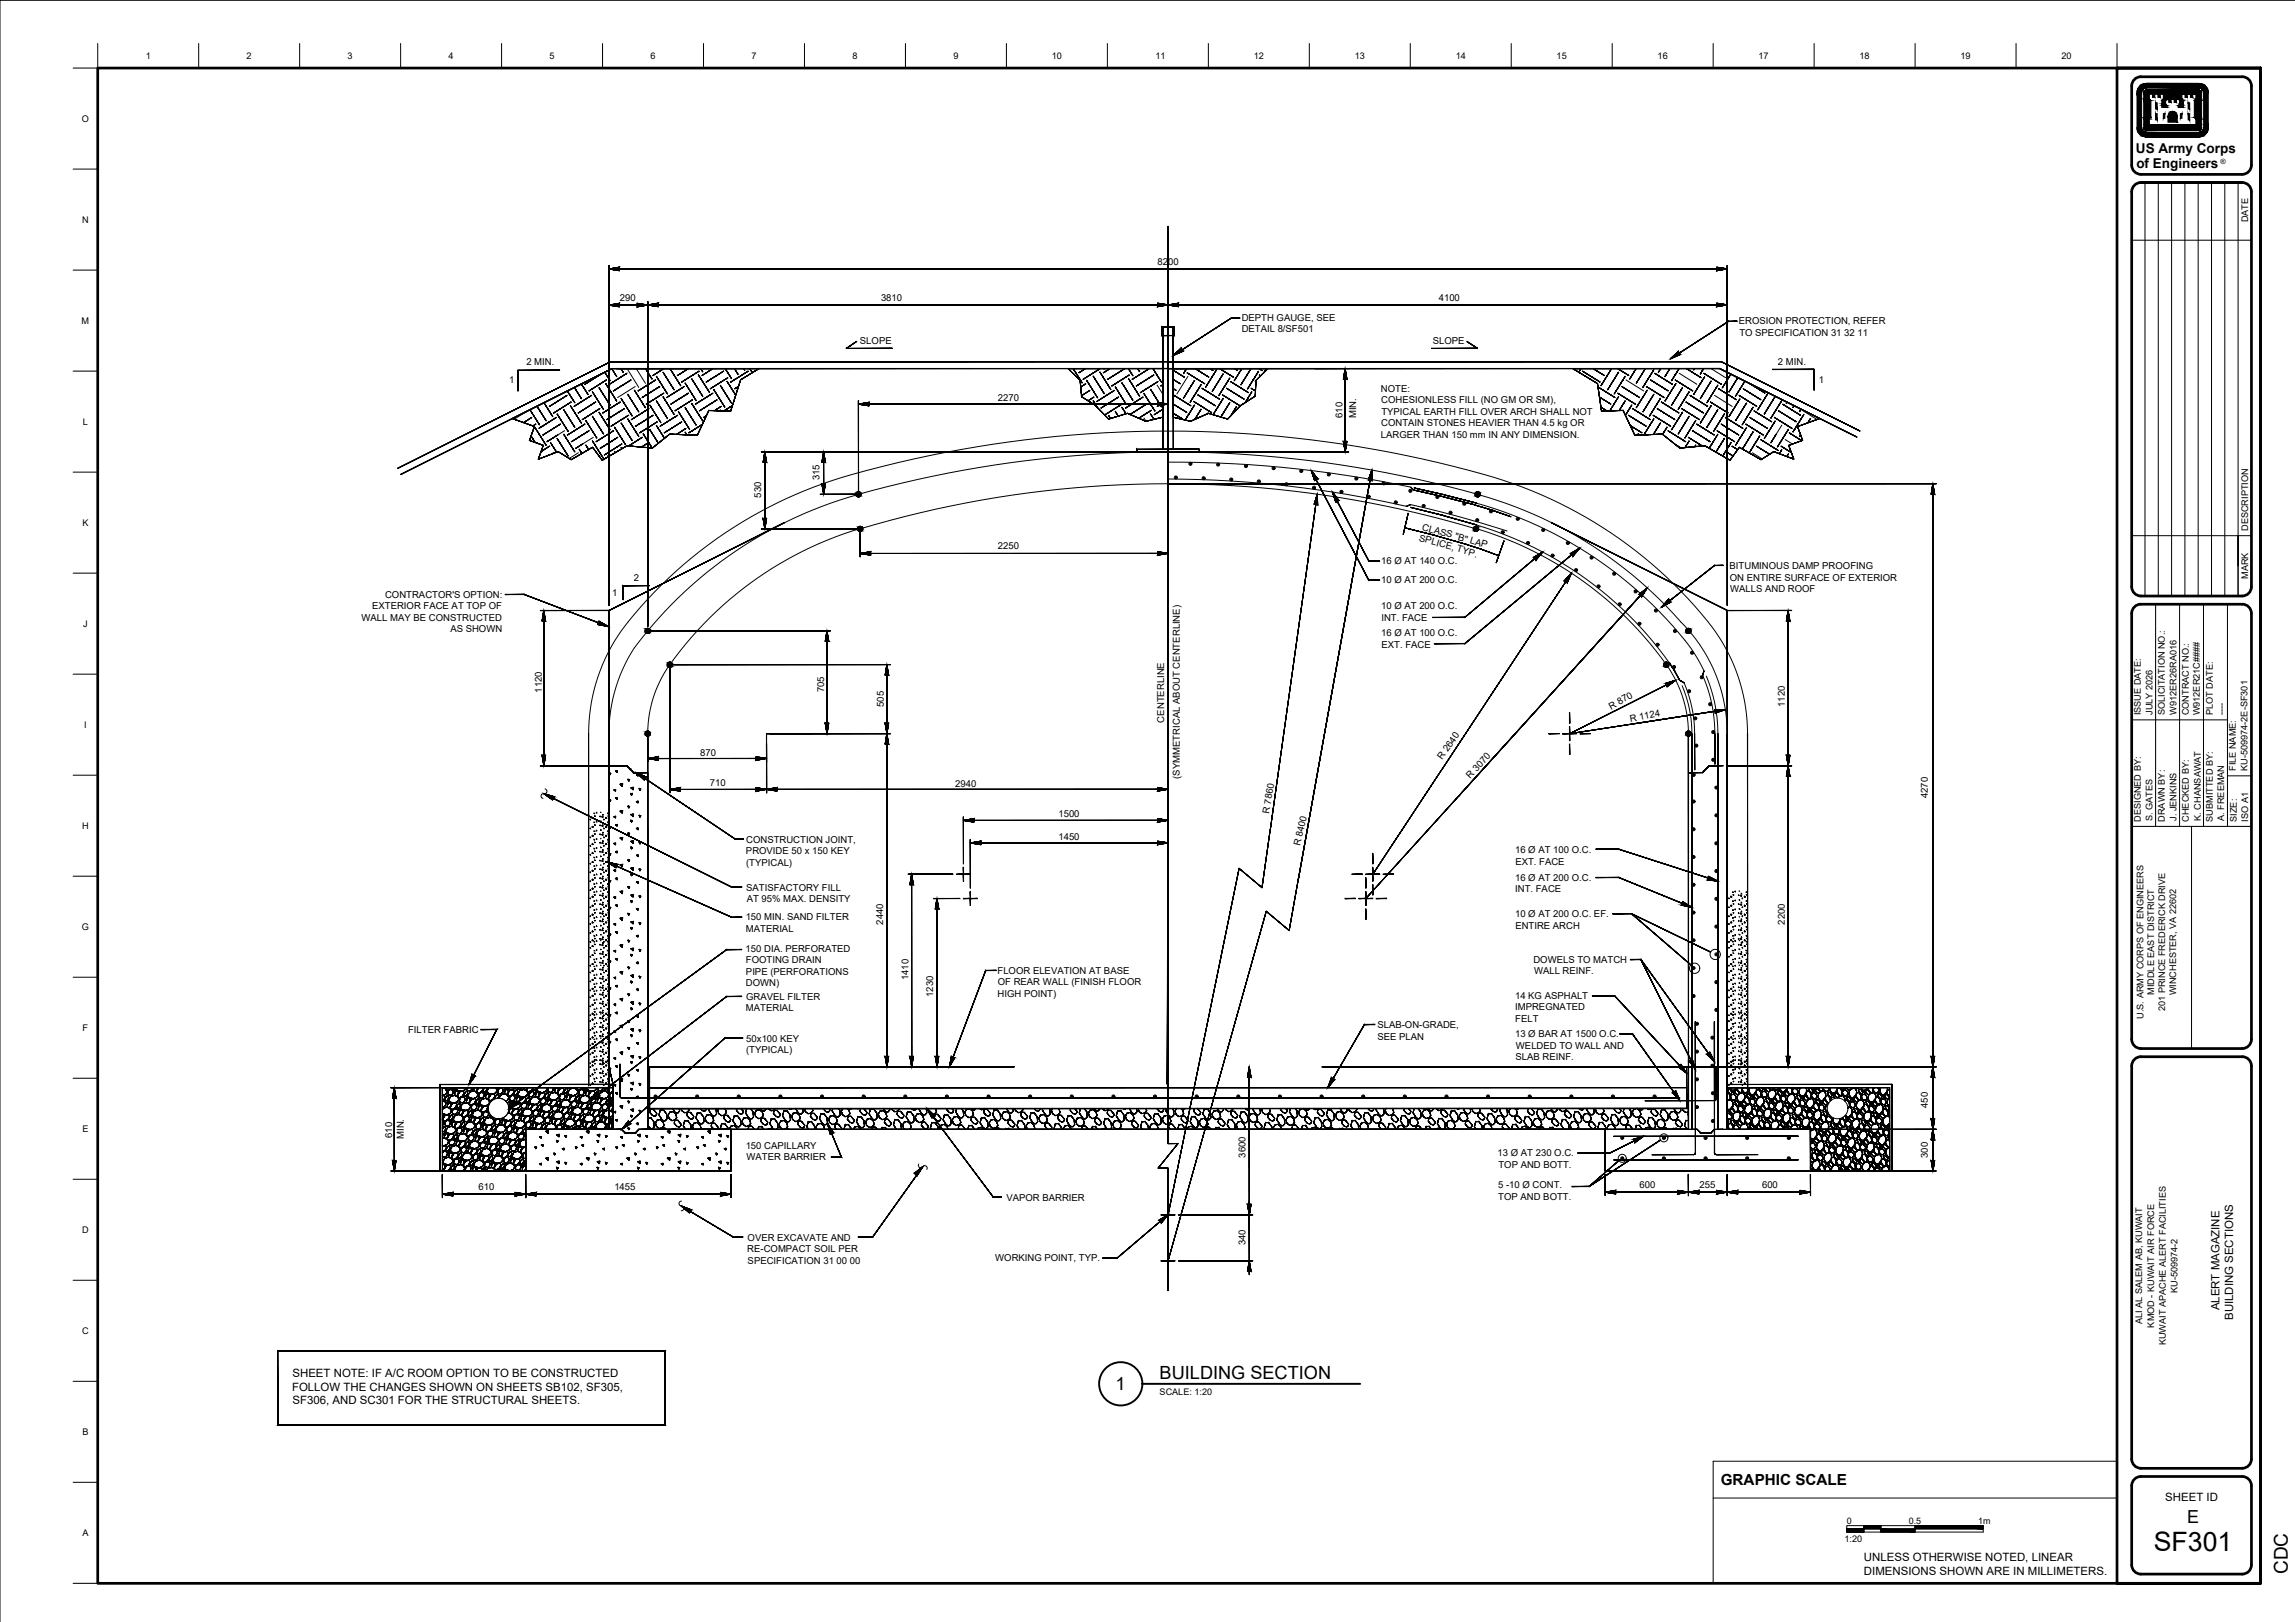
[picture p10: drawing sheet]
<svg xmlns="http://www.w3.org/2000/svg" width="841mm" height="594mm" viewBox="0 0 841 594" stroke-linecap="round" stroke-linejoin="round" font-family="sans-serif">
<defs><g id="words">
<text font-size="9.8" x="789.3" y="567.9">SF301</text>
<text font-size="7" x="838.4" y="576.6" transform="rotate(-90 838.4 576.6)">CDC</text>
<g font-size="6.7">
<text x="408.8" y="509.2">1</text>
<text x="425" y="505.2">BUILDING SECTION</text>
</g>
<text font-size="6.6" x="801.5" y="558">E</text>
<text font-size="5.6" x="630.6" y="543.7">GRAPHIC SCALE</text>
<g font-size="5">
<text x="782.7" y="56.1">US Army Corps</text>
<text x="782.9" y="61.5">of Engineers</text>
</g>
<g font-size="4.2">
<text x="813.3" y="480" transform="rotate(-90 813.3 480)">ALERT MAGAZINE</text>
<text x="818.4" y="483.5" transform="rotate(-90 818.4 483.5)">BUILDING SECTIONS</text>
<text x="107" y="509.3">FOLLOW THE CHANGES SHOWN ON SHEETS SB102, SF305,</text>
<text x="107.2" y="504.2">SHEET NOTE: IF A/C ROOM OPTION TO BE CONSTRUCTED</text>
<text x="107.2" y="514.3">SF306, AND SC301 FOR THE STRUCTURAL SHEETS.</text>
<text x="793.5" y="549.7">SHEET ID</text>
<text x="683" y="571.7">UNLESS OTHERWISE NOTED, LINEAR</text>
<text x="683.1" y="576.8">DIMENSIONS SHOWN ARE IN MILLIMETERS.</text>
</g>
<g font-size="3.5">
<text x="424.2" y="97.2">8200</text>
<text x="227.1" y="110.3">290</text>
<text x="322.9" y="110.3">3810</text>
<text x="527.2" y="110.3">4100</text>
<text x="455" y="117.5">DEPTH GAUGE, SEE</text>
<text x="637.2" y="118.7">EROSION PROTECTION, REFER</text>
<text x="455" y="121.7">DETAIL 8/SF501</text>
<text x="637.4" y="122.9">TO SPECIFICATION 31 32 11</text>
<text x="315.1" y="126.2">SLOPE</text>
<text x="525" y="126.2">SLOPE</text>
<text x="192.9" y="133.8">2 MIN.</text>
<text x="651.6" y="133.8">2 MIN.</text>
<text x="186.6" y="140.3">1</text>
<text x="506.1" y="143.5">NOTE:</text>
<text x="666.5" y="140.3">1</text>
<text x="365.7" y="146.9">2270</text>
<text x="506.2" y="147.7">COHESIONLESS FILL (NO GM OR SM),</text>
<text x="491.9" y="153.1" transform="rotate(-90 491.9 153.1)">610</text>
<text x="497" y="153.2" transform="rotate(-90 497 153.2)">MIN.</text>
<text x="506.2" y="151.9">TYPICAL EARTH FILL OVER ARCH SHALL NOT</text>
<text x="506.1" y="160.4">LARGER THAN 150 mm IN ANY DIMENSION.</text>
<text x="506.2" y="156.2">CONTAIN STONES HEAVIER THAN 4.5 kg OR</text>
<text x="300.4" y="175.9" transform="rotate(-90 300.4 175.9)">315</text>
<text x="279" y="182.3" transform="rotate(-90 279 182.3)">530</text>
<text x="521" y="194" transform="rotate(16 521 194)">CLASS &quot;B&quot; LAP</text>
<text x="365.7" y="200.9">2250</text>
<text x="519.8" y="198" transform="rotate(16 519.8 198)">SPLICE, TYP.</text>
<text x="506.2" y="206.5">16 Ø AT 140 O.C.</text>
<text x="633.8" y="208.4">BITUMINOUS DAMP PROOFING</text>
<text x="232.3" y="212.9">2</text>
<text x="506.2" y="213.4">10 Ø AT 200 O.C.</text>
<text x="633.9" y="212.6">ON ENTIRE SURFACE OF EXTERIOR</text>
<text x="141.1" y="218.9">CONTRACTOR'S OPTION:</text>
<text x="224.4" y="218.2">1</text>
<text x="634.1" y="216.9">WALLS AND ROOF</text>
<text x="132.5" y="227.3">WALL MAY BE CONSTRUCTED</text>
<text x="136.4" y="223.1">EXTERIOR FACE AT TOP OF</text>
<text x="506.2" y="223.1">10 Ø AT 200 O.C.</text>
<text x="506.2" y="227.3">INT. FACE</text>
<text x="165" y="231.5">AS SHOWN</text>
<text x="506.2" y="232.9">16 Ø AT 100 O.C.</text>
<text x="506.3" y="237.2">EXT. FACE</text>
<text x="198.5" y="253.7" transform="rotate(-90 198.5 253.7)">1120</text>
<text x="302.1" y="253.5" transform="rotate(-90 302.1 253.5)">705</text>
<text x="323.9" y="259" transform="rotate(-90 323.9 259)">505</text>
<text x="590.4" y="259.9" transform="rotate(-29 590.4 259.9)">R 870</text>
<text x="654.1" y="258.9" transform="rotate(-90 654.1 258.9)">1120</text>
<text x="426.7" y="264.7" transform="rotate(-90 426.7 264.7)">CENTERLINE</text>
<text x="597.5" y="264.4" transform="rotate(-10 597.5 264.4)">R 1124</text>
<text x="256.6" y="277">870</text>
<text x="528.5" y="278.4" transform="rotate(-55 528.5 278.4)">R 2640</text>
<text x="260.1" y="287.8">710</text>
<text x="432.4" y="285.3" transform="rotate(-90 432.4 285.3)">(SYMMETRICAL ABOUT CENTERLINE)</text>
<text x="538.8" y="285.2" transform="rotate(-47 538.8 285.2)">R 3070</text>
<text x="350" y="288.1">2940</text>
<text x="706.5" y="292.4" transform="rotate(-90 706.5 292.4)">4270</text>
<text x="387.9" y="299.2">1500</text>
<text x="465.1" y="298.1" transform="rotate(-80 465.1 298.1)">R 7860</text>
<text x="273.5" y="308.7">CONSTRUCTION JOINT,</text>
<text x="387.9" y="307.5">1450</text>
<text x="476.4" y="310" transform="rotate(-77 476.4 310)">R 8400</text>
<text x="273.4" y="312.9">PROVIDE 50 x 150 KEY</text>
<text x="273.4" y="317.1">(TYPICAL)</text>
<text x="555.2" y="312.4">16 Ø AT 100 O.C.</text>
<text x="555.3" y="316.6">EXT. FACE</text>
<text x="555.2" y="322.6">16 Ø AT 200 O.C.</text>
<text x="273.5" y="326.2">SATISFACTORY FILL</text>
<text x="555.2" y="326.8">INT. FACE</text>
<text x="273.6" y="330.4">AT 95% MAX. DENSITY</text>
<text x="555.2" y="336">10 Ø AT 200 O.C. EF.</text>
<text x="273.3" y="337.1">150 MIN. SAND FILTER</text>
<text x="273.4" y="341.3">MATERIAL</text>
<text x="323.6" y="338.7" transform="rotate(-90 323.6 338.7)">2440</text>
<text x="555.3" y="340.2">ENTIRE ARCH</text>
<text x="654.1" y="338.7" transform="rotate(-90 654.1 338.7)">2200</text>
<text x="273.2" y="348.6">150 DIA. PERFORATED</text>
<text x="273.3" y="352.8">FOOTING DRAIN</text>
<text x="561.9" y="352.7">DOWELS TO MATCH</text>
<text x="273.4" y="357">PIPE (PERFORATIONS</text>
<text x="332.9" y="359" transform="rotate(-90 332.9 359)">1410</text>
<text x="365.6" y="356.7">FLOOR ELEVATION AT BASE</text>
<text x="562.2" y="356.9">WALL REINF.</text>
<text x="273.4" y="361.2">DOWN)</text>
<text x="342" y="365.1" transform="rotate(-90 342 365.1)">1230</text>
<text x="365.6" y="365.1">HIGH POINT)</text>
<text x="365.7" y="360.9">OF REAR WALL (FINISH FLOOR</text>
<text x="555.2" y="365.9">14 KG ASPHALT</text>
<text x="273.4" y="370.3">MATERIAL</text>
<text x="273.5" y="366.1">GRAVEL FILTER</text>
<text x="555.2" y="370">IMPREGNATED</text>
<text x="504.8" y="376.7">SLAB-ON-GRADE,</text>
<text x="555.3" y="374.2">FELT</text>
<text x="149.6" y="378.3">FILTER FABRIC</text>
<text x="273.5" y="381.6">50x100 KEY</text>
<text x="504.8" y="380.9">SEE PLAN</text>
<text x="555.2" y="380">13 Ø BAR AT 1500 O.C.</text>
<text x="273.4" y="385.8">(TYPICAL)</text>
<text x="555.4" y="388.4">SLAB REINF.</text>
<text x="555.5" y="384.2">WELDED TO WALL AND</text>
<text x="706.5" y="405.8" transform="rotate(-90 706.5 405.8)">450</text>
<text x="143.7" y="416.8" transform="rotate(-90 143.7 416.8)">610</text>
<text x="148" y="417.2" transform="rotate(-90 148 417.2)">MIN.</text>
<text x="273.3" y="420.7">150 CAPILLARY</text>
<text x="273.6" y="424.9">WATER BARRIER</text>
<text x="456.4" y="424" transform="rotate(-90 456.4 424)">3600</text>
<text x="548.8" y="423.5">13 Ø AT 230 O.C.</text>
<text x="706.5" y="424.1" transform="rotate(-90 706.5 424.1)">300</text>
<text x="549.1" y="427.8">TOP AND BOTT.</text>
<text x="175.4" y="435.8">610</text>
<text x="225.1" y="435.8">1455</text>
<text x="549" y="435.1">5 -10 Ø CONT.</text>
<text x="600.8" y="435">600</text>
<text x="622.8" y="435">255</text>
<text x="645.7" y="435">600</text>
<text x="368.8" y="439.9">VAPOR BARRIER</text>
<text x="549.1" y="439.4">TOP AND BOTT.</text>
<text x="274" y="454.4">OVER EXCAVATE AND</text>
<text x="273.9" y="458.6">RE-COMPACT SOIL PER</text>
<text x="364.7" y="462">WORKING POINT, TYP.</text>
<text x="456.4" y="456.2" transform="rotate(-90 456.4 456.2)">340</text>
<text x="274" y="462.8">SPECIFICATION 31 00 00</text>
</g>
<g font-size="3.4">
<text x="53.4" y="21.6">1</text>
<text x="90.4" y="21.6">2</text>
<text x="127.4" y="21.6">3</text>
<text x="164.4" y="21.6">4</text>
<text x="201.4" y="21.6">5</text>
<text x="238.4" y="21.6">6</text>
<text x="275.4" y="21.6">7</text>
<text x="312.4" y="21.6">8</text>
<text x="349.4" y="21.6">9</text>
<text x="385.4" y="21.6">10</text>
<text x="423.4" y="21.6">11</text>
<text x="459.4" y="21.6">12</text>
<text x="496.4" y="21.6">13</text>
<text x="533.4" y="21.6">14</text>
<text x="570.4" y="21.6">15</text>
<text x="607.4" y="21.6">16</text>
<text x="644.4" y="21.6">17</text>
<text x="681.4" y="21.6">18</text>
<text x="718.4" y="21.6">19</text>
<text x="755.4" y="21.6">20</text>
<text x="30" y="44.6">O</text>
<text x="30.1" y="81.6">N</text>
<text x="823.8" y="81.5" transform="rotate(-90 823.8 81.5)">DATE</text>
<text x="29.9" y="118.6">M</text>
<text x="30.4" y="155.6">L</text>
<text x="30.2" y="192.6">K</text>
<text x="823.8" y="194.5" transform="rotate(-90 823.8 194.5)">DESCRIPTION</text>
<text x="823.8" y="212.1" transform="rotate(-90 823.8 212.1)">MARK</text>
<text x="30.5" y="229.6">J</text>
<text x="784.6" y="262" transform="rotate(-90 784.6 262)">ISSUE DATE:</text>
<text x="788.8" y="261.9" transform="rotate(-90 788.8 261.9)">JULY 2026</text>
<text x="793.3" y="262" transform="rotate(-90 793.3 262)">SOLICITATION NO.:</text>
<text x="797.6" y="261.8" transform="rotate(-90 797.6 261.8)">W912ER26RA016</text>
<text x="802.1" y="262" transform="rotate(-90 802.1 262)">CONTRACT NO.:</text>
<text x="806.2" y="262" transform="rotate(-90 806.2 262)">W912ER21C####</text>
<text x="810.9" y="261.9" transform="rotate(-90 810.9 261.9)">PLOT DATE:</text>
<text x="815.2" y="261.9" transform="rotate(-90 815.2 261.9)">----</text>
<text x="30.8" y="266.6">I</text>
<text x="819.3" y="282.4" transform="rotate(-90 819.3 282.4)">FILE NAME:</text>
<text x="823.7" y="282.4" transform="rotate(-90 823.7 282.4)">KU-509974-2E-SF301</text>
<text x="30.1" y="303.6">H</text>
<text x="784.6" y="301" transform="rotate(-90 784.6 301)">DESIGNED BY:</text>
<text x="788.8" y="300.8" transform="rotate(-90 788.8 300.8)">S. GATES</text>
<text x="793.3" y="301" transform="rotate(-90 793.3 301)">DRAWN BY:</text>
<text x="797.6" y="300.7" transform="rotate(-90 797.6 300.7)">J. JENKINS</text>
<text x="802.1" y="301" transform="rotate(-90 802.1 301)">CHECKED BY:</text>
<text x="806.5" y="300.6" transform="rotate(-90 806.5 300.6)">K. CHANSAWAT</text>
<text x="810.9" y="301" transform="rotate(-90 810.9 301)">SUBMITTED BY:</text>
<text x="815.1" y="300.7" transform="rotate(-90 815.1 300.7)">A. FREEMAN</text>
<text x="819.7" y="301" transform="rotate(-90 819.7 301)">SIZE:</text>
<text x="823.9" y="300.9" transform="rotate(-90 823.9 300.9)">ISO A1</text>
<text x="30" y="340.6">G</text>
<text x="789.4" y="364.4" transform="rotate(-90 789.4 364.4)">MIDDLE EAST DISTRICT</text>
<text x="797.5" y="364.6" transform="rotate(-90 797.5 364.6)">WINCHESTER, VA 22602</text>
<text x="793.4" y="370.3" transform="rotate(-90 793.4 370.3)">201 PRINCE FREDERICK DRIVE</text>
<text x="30.3" y="377.6">F</text>
<text x="785.5" y="373.2" transform="rotate(-90 785.5 373.2)">U.S. ARMY CORPS OF ENGINEERS</text>
<text x="30.2" y="414.6">E</text>
<text x="30.1" y="451.6">D</text>
<text x="798" y="473.6" transform="rotate(-90 798 473.6)">KU-509974-2</text>
<text x="785" y="485" transform="rotate(-90 785 485)">ALI AL SALEM AB, KUWAIT</text>
<text x="30.1" y="488.6">C</text>
<text x="789.4" y="486.2" transform="rotate(-90 789.4 486.2)">KMOD - KUWAIT AIR FORCE</text>
<text x="793.7" y="492.8" transform="rotate(-90 793.7 492.8)">KUWAIT APACHE ALERT FACILITIES</text>
<text x="30.2" y="525.6">B</text>
<text x="30.2" y="562.6">A</text>
<text x="676" y="564.8">1:20</text>
</g>
<g font-size="3.3">
<text x="425" y="510.9">SCALE: 1:20</text>
<text x="676.8" y="558.1">0</text>
<text x="699.5" y="558.2">0.5</text>
<text x="724.9" y="558.1">1m</text>
</g>
<text font-size="2.6" x="813.7" y="59.9">®</text>
</g></defs>
<g fill="#000" stroke="#000" stroke-width=".37">
<path d="M786.5 30.6h19.3zM492.9 135l.7 3.8h-1.3zM280.3 165.5l.6 3.8h-1.2zM301.2 177.2h1.3l-.7 3.9zM301.8 165.5l.7 3.8h-1.3zM492.3 161.7h1.3l-.6 3.8zM708.3 177.2l.7 3.8h-1.3zM279.7 189.9h1.2l-.6 3.8zM314.2 181.9h.8zM314.3 180.2h.6zM314.9 194.6h.7zM314.9 192.8h.7z"/>
<path d="M540.5 194.6h.7zM540.5 192.8h.7zM541.1 181.9h.7zM541.2 180.2h.6zM199.3 223.6l.6 3.8h-1.3zM237 231.9h.7zM237.1 230.2h.6zM303 231.1l.7 3.8h-1.3zM618.3 231.9h.8zM618.4 230.2h.6zM655.3 223.6l.6 3.8h-1.3zM245.1 244.3h.8z"/>
<path d="M245.2 242.6h.6zM325 243.4l.6 3.8h-1.2zM610.2 244.3h.8zM610.3 242.6h.6zM198.6 276.7h1.3l-.6 3.8zM237 269.6h.7zM237.1 267.8h.6zM302.4 264.9h1.3l-.6 3.8zM324.4 264.9h1.2l-.6 3.8zM325 268.7l.6 3.8h-1.2zM618.3 269.6h.8zM618.4 267.8h.6z"/>
<path d="M654.6 276.7h1.3l-.6 3.8zM655.3 280.5l.6 3.8h-1.3zM220.1 300.7l.2 .1zM222.9 327.7l.2 .1zM334.1 320.2l.6 3.8h-1.3zM343.4 329.1l.6 3.8h-1.3zM217.7 348.1l.2 .1zM217.7 353.9l.2 .1zM220.1 342.2l.2 .2zM220.1 347.6l.2 .2zM222.9 349.1l.2 .1zM217.7 369.5l.2 .2z"/>
<path d="M217.7 374.9l.2 .2zM220.1 369.1l.2 .1zM222.9 370.5l.2 .2zM222.9 375.9l.2 .2zM144.5 398.4l.6 3.8h-1.3zM217.7 380.6l.2 .1zM220.1 391.3l.2 .2zM222.9 384.8l.2 .2zM324.4 386.9h1.2l-.6 3.9zM333.5 386.9h1.2l-.6 3.9zM342.7 386.9h1.3l-.6 3.9zM457.8 390.8l.6 3.8h-1.2z"/>
<path d="M654.6 386.9h1.3l-.6 3.9zM707.7 386.9h1.3l-.7 3.9zM708.3 390.8l.7 3.8h-1.3zM232.8 414.9h.2zM589 413.4l.1 .3zM623.1 414.9h.2zM626.9 414.9h.2zM707.7 409.8h1.3l-.7 3.8zM708.3 413.7l.7 3.8h-1.3zM143.8 425.1h1.3l-.6 3.8zM670.7 428.7l-.1 .2zM707.7 425.1h1.3l-.7 3.8z"/>
<path d="M457.2 441.1h1.2l-.6 3.8zM457.8 461.8l.6 3.8h-1.2z"/>
<path d="M783.1 34h1.7zM783.1 34h1.7z"/>
<path d="M783.6 32.3h2.9zM783.6 32.3h2.9z"/>
<path d="M783.1 34l1.7 12.7v-12.7zM783.1 34l1.7 12.7h-1.7z"/>
<path d="M783.1 33.7l1.7 .3 .1-.3zM783.1 33.7l1.7 .3h-1.7z"/>
<path d="M783.2 33.4h1.7zM783.2 33.4h1.7z"/>
<path d="M783.2 33.4l1.7 .3v-.3zM783.2 33.4l1.7 .3h-1.8z"/>
<path d="M783.2 33.1l1.7 .3 .2-.3zM783.2 33.1l1.7 .3h-1.7z"/>
<path d="M783.3 32.9l1.8 .2 .1-.2zM783.3 32.9l1.8 .2h-1.9z"/>
<path d="M783.3 32.9h1.9zM783.3 32.9h1.9z"/>
<path d="M783.4 32.7l1.8 .2 .2-.2zM783.4 32.7l1.8 .2h-1.9z"/>
<path d="M785.6 34h21.2zM785.6 34h21.2z"/>
<path d="M783.5 32.5h2.2zM783.5 32.5l1.9 .2z"/>
<path d="M783.5 32.4h2.3zM783.5 32.4l2.2 .1z"/>
<path d="M783.5 32.4h2.4zM783.5 32.4h2.3z"/>
<path d="M783.6 32.3h2.6zM783.6 32.3l2.3 .1z"/>
<path d="M783.6 32.3h2.9zM783.6 32.3h2.6z"/>
<path d="M785.6 34.5l2.1 1.7v-1.7zM785.6 34.5l2.1 1.7h-2.1z"/>
<path d="M785.6 36.2l2.6 .6-.5-.6zM785.6 36.2l2.6 .6h-2.6z"/>
<path d="M785.6 36.8l2.6 6.2v-6.2zM785.6 36.8l2.6 6.2h-2.6z"/>
<path d="M788.8 34.5l.8 1.2v-1.2zM788.8 34.5l.8 1.2h-.8z"/>
<path d="M789.9 37.6l.6 2.3h-.6zM789.9 37.6l.6 2.3v-2.3z"/>
<path d="M790.8 34.5l.8 1.2v-1.2zM790.8 34.5l.8 1.2h-.8z"/>
<path d="M792.6 36.4l1 .4v-.4zM792.2 36.8l.4-.4 1 .4z"/>
<path d="M792.2 36.8l1.4 1.3v-1.3zM792.2 36.8l1.4 1.3h-1.4z"/>
<path d="M792.2 38.1l2 .6-.6-.6zM792.2 38.1l2 .6h-2z"/>
<path d="M792.2 38.7l2 .7v-.7zM792.2 38.7l2 .7h-2z"/>
<path d="M794.8 36.4l.8 1.1v-1.1zM794.8 36.4l.8 1.1h-.8z"/>
<path d="M796.7 36.4l.9 1.1v-1.1zM796.7 36.4l.9 1.1h-.9z"/>
<path d="M792.8 34.5l6.8 1.7v-1.7zM792.8 34.5l6.8 1.7h-6.8z"/>
<path d="M792.8 36.2l6.9 .2zM792.8 36.2l6.9 .2h-7.1z"/>
<path d="M798.7 36.4l1.4 .4-.4-.4zM798.7 36.4l1.4 .4h-1.4z"/>
<path d="M798.7 36.8l1.4 1.3v-1.3zM798.7 36.8l1.4 1.3h-1.4z"/>
<path d="M798.7 38.1l1.4 .6v-.6zM798.7 38.1l1.4 .6h-1.9z"/>
<path d="M798.2 38.7l1.9 .7v-.7zM798.2 38.7l1.9 .7h-1.9z"/>
<path d="M800.7 34.5l.9 1.2v-1.2zM800.7 34.5l.9 1.2h-.9z"/>
<path d="M801.9 37.6l.5 2.3h-.5zM801.9 37.6l.5 2.3v-2.3z"/>
<path d="M802.7 34.5l.9 1.2v-1.2zM802.7 34.5l.9 1.2h-.9z"/>
<path d="M805.8 32.3h3zM805.8 32.3h3z"/>
<path d="M786.5 33h19.5zM786.4 33h19.6z"/>
<path d="M786.5 30.6h19.9zM786 30.6h20.4z"/>
<path d="M786.4 33h19.6zM786.3 33h19.7z"/>
<path d="M786.3 33l19.9 .1zM786.2 33.1h20z"/>
<path d="M786.2 33.1h20zM786.2 33.1h20z"/>
<path d="M786.2 33.1h20.1zM786 33.1h20.3z"/>
<path d="M786 33.1l20.4 .1zM786 33.1l20.4 .1z"/>
<path d="M786 30.6l20.9 .1zM785.5 30.7h21.4z"/>
<path d="M786 33.2h20.4zM785.9 33.2h20.5z"/>
<path d="M785.9 33.2l20.6 .1zM785.9 33.3h20.6z"/>
<path d="M785.9 33.3l20.7 .1zM785.9 33.3l20.7 .1z"/>
<path d="M785.8 33.4h20.8zM785.8 33.4h20.8z"/>
<path d="M785.7 33.4l20.9 .1zM785.7 33.4l20.9 .1z"/>
<path d="M785.7 33.5l21 .1zM785.7 33.5l21 .1z"/>
<path d="M785.6 33.6h21.1zM785.6 33.6h21.1z"/>
<path d="M785.6 33.6l21.2 .2zM785.6 33.6l21.2 .2z"/>
<path d="M785.6 33.8h21.2zM785.6 33.8h21.2z"/>
<path d="M785.6 33.8l21.2 .2zM785.6 33.8l21.2 .2z"/>
<path d="M785.6 34l21.2 .5v-.5zM785.6 34l21.2 .5h-21.2z"/>
<path d="M804.7 34.5l2.1 1.7v-1.7zM804.7 34.5l2.1 1.7h-2.1z"/>
<path d="M804.7 36.2l2.1 .6v-.6zM804.1 36.8l.6-.6 2.1 .6z"/>
<path d="M804.1 36.8l2.7 6.2v-6.2zM804.1 36.8l2.7 6.2h-2.7z"/>
<path d="M785.5 30.7l21.9 .2-.5-.2zM785 30.9l.5-.2 21.9 .2z"/>
<path d="M785 30.9l22.8 .3-.4-.3zM784.5 31.2l.5-.3 22.8 .3z"/>
<path d="M807.5 34h1.7zM807.5 34h1.7z"/>
<path d="M784.5 31.2l23.7 .4-.4-.4zM784.1 31.6l.4-.4 23.7 .4z"/>
<path d="M784.1 31.6l24.5 .4-.4-.4zM784.1 31.6l24.5 .4h-24.8z"/>
<path d="M783.8 32l25 .3-.2-.3zM783.8 32l25 .3h-25.2z"/>
<path d="M805.8 32.3h3zM805.8 32.3h3z"/>
<path d="M806.1 32.3l2.7 .1zM806.1 32.3l2.7 .1z"/>
<path d="M806.4 32.4h2.5zM806.4 32.4h2.5z"/>
<path d="M806.5 32.4l2.4 .1zM806.5 32.4l2.4 .1z"/>
<path d="M806.7 32.5l2.3 .2zM806.7 32.5l2.3 .2z"/>
<path d="M806.9 32.7l2.2 .2-.1-.2zM806.9 32.7l2.2 .2h-2z"/>
<path d="M807.1 32.9h2zM807.1 32.9h2z"/>
<path d="M807.2 32.9l1.9 .2v-.2zM807.2 32.9l1.9 .2z"/>
<path d="M807.3 33.1l1.9 .3-.1-.3zM807.3 33.1l1.9 .3h-1.8z"/>
<path d="M807.4 33.4h1.8zM807.4 33.4h1.8z"/>
<path d="M807.4 33.4l1.8 .3v-.3zM807.4 33.4l1.8 .3h-1.7z"/>
<path d="M807.5 33.7l1.7 .3v-.3zM807.5 33.7l1.7 .3h-1.7z"/>
<path d="M807.5 34l1.7 12.7v-12.7zM807.5 34l1.7 12.7h-1.7z"/>
<path d="M783.6 48.4h2.9zM783.6 48.4h2.9z"/>
<path d="M783.1 46.7l1.7 .1zM783.1 46.7l1.7 .1z"/>
<path d="M783.1 46.8l1.8 .2-.1-.2zM783.1 46.8l1.8 .2h-1.8z"/>
<path d="M783.1 47l1.8 .3v-.3zM783.1 47l1.8 .3h-1.7z"/>
<path d="M783.2 47.3h1.7zM783.2 47.3h1.7z"/>
<path d="M783.2 47.3l1.9 .3-.2-.3zM783.2 47.3l1.9 .3h-1.9z"/>
<path d="M783.2 47.6l2 .2zM783.2 47.6l2 .2h-1.9z"/>
<path d="M783.3 47.8h1.9zM783.3 47.8h1.9z"/>
<path d="M783.3 47.8l2.1 .2-.2-.2zM783.3 47.8l2.1 .2h-2z"/>
<path d="M783.4 48l2.3 .2zM783.4 48l2.3 .2z"/>
<path d="M783.5 48.2l2.3 .1zM783.5 48.2l2.3 .1z"/>
<path d="M783.5 48.3h2.4zM783.5 48.3h2.4z"/>
<path d="M783.5 48.3l2.7 .1zM783.5 48.3l2.7 .1z"/>
<path d="M783.6 48.4h2.9zM783.6 48.4h2.9z"/>
<path d="M785.6 43.6l2.1 2v-2zM785.6 43.6l2.1 2h-2.1z"/>
<path d="M785.6 43l2.1 .6 .5-.6zM785.6 43l2.1 .6h-2.1z"/>
<path d="M789.9 41.6l.6 2.3h-.6zM789.9 41.6l.6 2.3v-2.3z"/>
<path d="M792.8 41.6v1.7l.5-1.7zM793.3 41.6v1.7h-.5z"/>
<path d="M796 40.8l.6 .1zM795.7 40.9h.9z"/>
<path d="M795.7 40.9l1.2 .1zM795.4 41h1.5z"/>
<path d="M795.4 41l1.8 .2zM795.1 41.2l.3-.2 1.8 .2z"/>
<path d="M795.1 41.2l2.3 .3-.2-.3zM795.1 41.2l2.3 .3h-2.5z"/>
<path d="M794.9 41.5l2.7 .3-.2-.3zM794.9 41.5l2.7 .3h-2.9z"/>
<path d="M794.7 41.8l3.1 .3-.2-.3zM794.7 41.8l3.1 .3h-3.2z"/>
<path d="M794.6 42.1l3.3 .4-.1-.4zM794.6 42.1l3.3 .4h-3.4z"/>
<path d="M794.5 42.5l3.4 .3v-.3zM794.5 42.5l3.4 .3h-3.4zM794.5 42.8h3.4zM794.5 42.8h3.4z"/>
<path d="M794.5 42.8l3.4 2v-2zM794.5 42.8l3.4 2h-3.4z"/>
<path d="M799 41.6v1.7l.6-1.7zM799.6 41.6v1.7h-.6z"/>
<path d="M801.9 41.6l.5 2.3h-.5zM801.9 41.6l.5 2.3v-2.3z"/>
<path d="M805.8 48.4h3zM805.8 48.4h3z"/>
<path d="M786.4 47.7h19.6zM786.4 47.7h19.4z"/>
<path d="M786.3 47.7h19.7zM786.3 47.7h19.7z"/>
<path d="M786.2 47.6h20zM786.2 47.6l19.8 .1z"/>
<path d="M786.2 47.6h20zM786.2 47.6h20z"/>
<path d="M786 47.6h20.3zM786 47.6h20.2z"/>
<path d="M786 47.5h20.4zM786 47.5l20.3 .1z"/>
<path d="M786 50.1h20.4zM786 50.1h19.9z"/>
<path d="M785.9 47.5h20.5zM785.9 47.5h20.5z"/>
<path d="M785.9 47.4h20.6zM785.9 47.4l20.5 .1z"/>
<path d="M785.8 47.4h20.8zM785.8 47.4h20.7z"/>
<path d="M785.7 47.3h20.9zM785.7 47.3l20.9 .1z"/>
<path d="M785.7 47.2h20.9zM785.7 47.2l20.9 .1z"/>
<path d="M785.6 47.1h21.1zM785.6 47.1l21 .1z"/>
<path d="M785.6 47.1h21.1zM785.6 47.1h21.1z"/>
<path d="M785.6 46.9h21.2zM785.6 46.9h21.2z"/>
<path d="M785.6 46.9h21.2zM785.6 46.9l21.1 .2z"/>
<path d="M804.1 43l2.7 .6v-.6zM804.1 43l2.7 .6h-2.1z"/>
<path d="M804.7 43.6l2.1 2v-2zM804.7 43.6l2.1 2h-2.1z"/>
<path d="M785.6 45.6l21.2 1.1v-1.1zM785.6 45.6l21.2 1.1h-21.2z"/>
<path d="M785.6 46.7l21.2 .1zM785.6 46.7l21.2 .1z"/>
<path d="M785.6 46.8h21.2zM785.6 46.8l21.2 .1z"/>
<path d="M785.5 50h21.4zM785.5 50l20.9 .1z"/>
<path d="M785 49.8l21.9 .2 .5-.2zM785 49.8l21.9 .2h-21.4z"/>
<path d="M784.5 49.5l22.9 .3 .4-.3zM784.5 49.5l22.9 .3h-22.4z"/>
<path d="M784.1 49.1l23.7 .4 .4-.4zM784.1 49.1l23.7 .4h-23.3z"/>
<path d="M783.8 48.7l24.4 .4 .4-.4zM783.8 48.7l24.4 .4h-24.1z"/>
<path d="M783.6 48.4l25 .3 .2-.3zM783.6 48.4l25 .3h-24.8z"/>
<path d="M806.2 48.4h2.6zM805.8 48.4h3z"/>
<path d="M806.5 48.3h2.3zM806.2 48.4h2.6z"/>
<path d="M806.5 48.3h2.4zM806.5 48.3h2.3z"/>
<path d="M806.8 48.1h2.1zM806.5 48.3h2.4z"/>
<path d="M807 47.9l1.9 .2 .1-.2zM806.8 48.1l.2-.2 1.9 .2z"/>
<path d="M807.1 47.8h2zM807.1 47.8l1.9 .1h-2z"/>
<path d="M807.2 47.7h1.9zM807.2 47.7l1.9 .1z"/>
<path d="M807.4 47.4l1.7 .3 .1-.3zM807.4 47.4l1.7 .3h-1.9z"/>
<path d="M807.5 47.1l1.7 .2v-.2zM807.5 47.1l1.7 .2h-1.8z"/>
<path d="M807.4 47.3h1.8zM807.4 47.3l1.8 .1z"/>
<path d="M807.5 46.7l1.7 .1zM807.5 46.7l1.7 .1z"/>
<path d="M807.5 46.8l1.7 .3v-.3zM807.5 46.8l1.7 .3h-1.7z"/>
<path d="M223.1 98.5h409.8zM223.1 98.5h409.8z"/>
<path d="M223.2 98.5l3.8-.7zM223.2 98.5l3.8-.7zM227 97.8v1.3zM226.9 97.9l.1 1.2z"/>
<path d="M223.2 98.5l3.8 .6zM223.2 98.5l3.8 .6z"/>
<path d="M223.2 98.5l3.8-.6v.6zM223.2 98.5l3.8 .6v-.6z"/>
<path d="M629.1 97.9l3.8 .6h-3.8zM629.1 98.5v.6l3.8-.6z"/>
<path d="M629.1 97.8l3.8 .7zM629.1 97.9l3.8 .6z"/>
<path d="M629.1 99.2l3.8-.7zM629.2 99.1l3.7-.6zM629.1 97.9v1.3zM629.1 97.9l.1 1.2z"/>
<path d="M223.2 111.7l3.8-.6zM223.2 111.8l3.8-.7zM227 111.1v1.3zM226.9 111.1l.1 1.3z"/>
<path d="M223.2 111.8l3.8 .5zM223.2 111.7l3.8 .6z"/>
<path d="M223.2 111.8l3.8-.7v.7zM223.2 111.8l3.8 .6v-.6z"/>
<path d="M233.6 111.1l3.8 .6h-3.8zM233.6 111.7v.7l3.8-.7z"/>
<path d="M233.6 111.1l3.8 .6zM233.6 111.1l3.8 .6z"/>
<path d="M237.4 111.7h190.7zM237.4 111.7h190.7z"/>
<path d="M237.4 111.7l3.8-.7zM237.4 111.7l3.8-.7zM241.2 111v1.3zM241.2 111.1v1.2z"/>
<path d="M223.1 111.8l14.3-.1zM223.1 111.7h14.3z"/>
<path d="M233.5 112.4l3.9-.7zM233.6 112.3l3.7-.6zM233.5 111.1v1.3zM233.5 111.1l.1 1.2z"/>
<path d="M237.4 111.7l3.8-.6v.6zM237.4 111.7l3.8 .6v-.6z"/>
<path d="M237.4 111.7l3.8 .6zM237.4 111.7l3.8 .6z"/>
<path d="M424.2 111.1l3.9 .6h-3.9zM424.2 111.7v.6l3.9-.6z"/>
<path d="M424.2 111l3.9 .6zM424.2 111.1l3.9 .6z"/>
<path d="M424.2 112.3l3.9-.7zM424.2 112.3l3.9-.7zM424.2 111v1.3zM424.2 111l.1 1.3z"/>
<path d="M428.1 111.7h204.8zM428.1 111.7h204.8z"/>
<path d="M428.1 111.7l3.8-.7zM428.1 111.7l3.8-.7zM431.9 111v1.3zM431.8 111.1l.1 1.2z"/>
<path d="M425.9 119.8l4.4-.1zM425.8 119.7h4.5zM425.8 119.7l.1 3.2zM425.8 119.7v3.2zM425.9 122.9h4.3zM425.8 122.9h4.5zM430.2 119.7l.1 3.2zM430.2 119.7l.1 3.2z"/>
<path d="M428.1 111.7l3.8-.6v.6zM428.1 111.7l3.8 .6v-.6z"/>
<path d="M428.1 111.7l3.8 .6zM428.1 111.7l3.8 .6z"/>
<path d="M629.1 111.1l3.8 .6h-3.8zM629.1 111.7v.6l3.8-.6z"/>
<path d="M629.1 111l3.8 .6zM629.1 111.1l3.8 .6z"/>
<path d="M629.1 112.3l3.8-.7zM629.1 112.3l3.8-.7zM629.1 111v1.3zM629.1 111l.1 1.3z"/>
<path d="M189.8 135.6l.1 7.6zM189.8 135.6l.1 7.6z"/>
<path d="M189.8 135.7l15.3-.2zM189.8 135.5h15.3z"/>
<path d="M214.3 140.8l5.8-3.7zM214.3 140.8l5.8-3.7z"/>
<path d="M215.8 143.2l6.5-4.1zM215.8 143.2l6.5-4.1z"/>
<path d="M221.6 136.4l2 3zM221.6 136.4l2 3z"/>
<path d="M224.3 135h53.9zM224.3 135h53.9z"/>
<path d="M225.1 136.6l.9 1.3zM225.1 136.6l.9 1.3zM224.4 135.4l.7 1.2zM224.4 135.4l.8 1.1zM224.2 135.1l.2 .3zM224.2 135.1l.3 .3z"/>
<path d="M227.7 135.3l.7 1.1zM227.7 135.3l.7 1.1zM227.5 135l.2 .3zM227.5 135l.2 .3z"/>
<path d="M229.5 136.9l.2-.2zM229.5 136.9l.2-.2zM229.2 137.1l.3-.2zM229.2 137.1l.3-.2zM228 137.8l1.2-.7zM228 137.8l1.2-.7zM227.2 138.3l.8-.5zM227.2 138.3l.8-.5zM226.3 138.9l.9-.6zM226.3 138.9l.9-.6zM225.2 139.6l1.1-.7zM225.2 139.5l1.1-.6zM223.3 140.8l1.9-1.3zM223.3 140.8l1.9-1.3z"/>
<path d="M230.4 139.7l.8-.6zM230.3 139.7l.9-.6zM229.2 140.5l1.2-.8zM229.1 140.5l1.2-.8zM227.6 141.5l1.6-1zM227.6 141.4l1.5-.9zM225.8 142.6l1.8-1.2zM225.8 142.5l1.8-1.1zM224.8 143.2l1-.7zM224.8 143.2l1-.7z"/>
<path d="M237.2 136.1l1.8 2.7zM237.2 136.1l1.8 2.7zM236.5 135l.7 1.1zM236.5 135l.8 1.1z"/>
<path d="M238.7 140.2l1.5-1.1zM238.7 140.1l1.5-1zM237.7 140.8l1-.7zM237.7 140.8l1-.7zM234.4 142.9l3.3-2.1zM234.3 142.8l3.4-2zM233.8 143.2l.5-.4zM233.8 143.2l.5-.4z"/>
<path d="M241 136.5l2.3-1.5zM241 136.4l2.3-1.4zM239.3 137.6l1.7-1.2zM239.2 137.5l1.8-1.1z"/>
<path d="M246.7 135.1l.2-.1zM246.7 135.1l.2-.1z"/>
<path d="M248.9 137.2l3.4-2.2zM248.9 137.1l3.4-2.1zM248.3 137.6l.6-.4zM248.2 137.5l.7-.4z"/>
<path d="M253.7 137.6l2.5-1.7zM253.6 137.5l2.6-1.6zM249.8 140l3.9-2.4zM249.7 139.9l3.9-2.4z"/>
<path d="M256.7 135l.8 1.2zM256.7 135l.9 1.2z"/>
<path d="M257.2 137.6l4.1-2.6zM257.2 137.5l4.1-2.5z"/>
<path d="M261.6 138.3l3.6-2.4zM261.5 138.2l3.7-2.3zM258.8 140l2.8-1.7zM258.7 139.9l2.8-1.7z"/>
<path d="M266.3 138.7l.4-.4zM266.3 138.6l.4-.3zM260.3 142.4l6-3.7zM260.2 142.4l6.1-3.8z"/>
<path d="M265.7 135l2.3 3.7zM265.7 135l2.4 3.6z"/>
<path d="M269.1 135l1.3 2.2zM269.1 135l1.4 2.1z"/>
<path d="M271.4 139.1l-3.6 11.5zM271.4 139.1l-3.6 11.5z"/>
<path d="M272.5 135l.4 .6zM272.5 135l.4 .6z"/>
<path d="M269.5 138.9l4.7-3zM269.4 138.9l4.8-3zM267.8 140l1.6-1.1zM267.7 139.9l1.7-1z"/>
<path d="M274.7 135l1 1.5zM274.7 135l1 1.5z"/>
<path d="M271.4 139.1l6.8-4.1zM271.4 139.1l6.8-4.1z"/>
<path d="M310.1 127.5l3.8-2.5zM310.2 127.6l3.8-2.5z"/>
<path d="M310.1 127.6l16.9-.1zM310.1 127.5h16.9z"/>
<path d="M391.4 135h34.8zM391.4 135h34.8z"/>
<path d="M391.4 135l4.4 4.3zM391.4 135l4.4 4.3z"/>
<path d="M395.4 136.6l2.4-1.6zM395.3 136.5l2.5-1.5z"/>
<path d="M396.9 139l6.3-4zM396.9 138.9l6.3-3.9z"/>
<path d="M404.5 135l.1 .2zM404.5 135l.2 .2z"/>
<path d="M404.4 136.6l2.4-1.6zM404.3 136.5l2.5-1.5z"/>
<path d="M408.1 137.6l4.1-2.6zM408.1 137.5l4.1-2.5zM405.9 139l2.2-1.4zM405.9 138.9l2.2-1.4z"/>
<path d="M407.4 141.4l6.5-4zM407.4 141.4l6.4-4.1z"/>
<path d="M414.5 136.7l.7 .9zM414.5 136.7l.7 .9zM413.5 135l1.1 1.6zM413.5 135l1.1 1.6z"/>
<path d="M416.9 135l.7 1.1zM416.9 135l.7 1.1z"/>
<path d="M419.7 135.9l1.5-.9zM419.7 135.9l1.5-.9zM415.1 138.8l4.6-2.9zM415.1 138.8l4.6-2.9zM414.9 139l.2-.2zM414.8 138.9l.3-.1z"/>
<path d="M416.4 141.4l6.5-4zM416.4 141.4l6.4-4.1z"/>
<path d="M420.5 142.2l3.9-2.5zM420.5 142.2l3.9-2.5zM417.9 143.8l2.6-1.6zM417.9 143.8l2.6-1.6z"/>
<path d="M426.1 135l.1 17.8zM426.1 135l.1 17.8z"/>
<path d="M225.8 135.1l202.3-.1zM225.8 135h202.3z"/>
<path d="M223.8 132.5h204.3zM223.8 132.5h204.3z"/>
<path d="M428.1 135h202.2zM428.1 135.1l202.2-.1z"/>
<path d="M428.1 132.5h202.7zM428.1 132.5h202.7z"/>
<path d="M429.9 130.1l2.9-2.6zM430 130.2l2.8-2.7zM432.8 127.5l.8 1.1zM432.8 127.7l.8 .9z"/>
<path d="M429.9 130.1l21.4-13.7zM430 130.2l21.3-13.8zM451.3 116.4h3.1zM451.3 116.5l3.1-.1z"/>
<path d="M429.9 135l.1 17.8zM429.9 135l.1 17.8z"/>
<path d="M431.7 128.6l1.1-1 .7 1zM430 130.2l3.5-1.6h-1.8z"/>
<path d="M430 130.2l3.5-1.6zM429.9 130.1l3.6-1.5z"/>
<path d="M434 136.3l-.3 .6zM434 136.3l-.3 .6zM434.4 135.6l-.4 .8zM434.4 135.6l-.4 .8zM434.8 135l-.4 .6zM434.8 135l-.3 .6z"/>
<path d="M432 136.9l2 1.3zM432 136.9l2 1.2zM430.9 136.2l1.1 .7zM430.9 136.2l1.1 .7zM430.2 135.8l.7 .4zM430.2 135.8l.7 .4zM430 135.6l.2 .2zM430 135.6l.2 .2z"/>
<path d="M440.3 136.5l2.7 1.6zM440.3 136.5l2.7 1.6zM438 135l2.4 1.5zM438 135l2.4 1.5z"/>
<path d="M443.4 135l1.1 .7zM443.4 135l1.1 .7z"/>
<path d="M446.9 135l5.1 3.1zM447 135l5 3.1z"/>
<path d="M453 138.3l-.7 1.1zM453 138.3l-.7 1.2zM455.1 135l-2.1 3.3zM455.1 135l-2 3.3z"/>
<path d="M452.4 135l1.1 .7zM452.4 135l1.1 .7z"/>
<path d="M460 139.8l.2 .1zM460 139.7l.3 .2z"/>
<path d="M460.2 139.3l4.5-4.3zM460.3 139.3l4.4-4.3z"/>
<path d="M461.5 137.4l.5 .2zM461.5 137.3l.5 .3z"/>
<path d="M461.4 135l1.1 .7zM461.4 135l1.1 .7z"/>
<path d="M464 135l-.9 1.5zM464 135l-.9 1.5z"/>
<path d="M430 135h34.7zM430 135h34.7z"/>
<path d="M481.8 135h12.4zM481.8 135h12.4z"/>
<path d="M492.9 135l-.6 3.8zM492.9 135l-.6 3.8z"/>
<path d="M492.9 135l.1 30.5zM492.9 135l.1 30.5z"/>
<path d="M492.9 135l.7 3.8zM492.9 135l.7 3.8zM492.3 138.8h1.3zM492.3 138.8h1.2z"/>
<path d="M524.6 127.5h16.8zM524.6 127.6l16.8-.1z"/>
<path d="M537.6 125.1l3.8 2.5zM537.6 125l3.8 2.5z"/>
<path d="M576.4 135l9.1 5.5zM576.4 135l9.1 5.5z"/>
<path d="M579.3 135l-.7 1.2zM579.3 135l-.7 1.2z"/>
<path d="M579.9 135.9l6.5 4.1zM579.9 135.9l6.5 4z"/>
<path d="M583.8 135l4.1 2.5zM583.8 135l4.1 2.5z"/>
<path d="M592.8 135l4.1 2.5zM592.8 135l4.1 2.5z"/>
<path d="M599.6 135l-2.4 3.9zM599.6 135l-2.4 3.9z"/>
<path d="M608.6 135l-.9 1.4zM608.6 135l-.9 1.4z"/>
<path d="M610.4 137.4l-.2 .6zM610.4 137.4l-.2 .6zM611.9 135l-1.5 2.4zM611.9 135l-1.5 2.4z"/>
<path d="M612.1 131.3l2.9-2.6zM612.2 131.4l2.8-2.7zM615 128.7l.8 1.1zM615 128.9l.7 1z"/>
<path d="M612.1 131.3l21.4-13.7zM612.2 131.4l21.3-13.8zM633.5 117.6h3.1zM633.5 117.7l3.1-.1z"/>
<path d="M614 137l-1.5 2.4zM614 137l-1.4 2.5zM615.3 135l-1.2 2zM615.3 135l-1.2 2z"/>
<path d="M613.9 129.8l1.1-1 .7 1zM612.2 131.4l3.5-1.6h-1.8z"/>
<path d="M612.2 131.4l3.5-1.6zM612.1 131.3l3.6-1.5z"/>
<path d="M620.9 135l-.2 .5zM620.9 135l-.2 .5z"/>
<path d="M623.8 135.8l-.7 1.2zM623.8 135.8l-.7 1.2zM624.3 135l-.5 .8zM624.3 135l-.5 .8z"/>
<path d="M623 138.1l.4 .3zM623 138.1l.4 .2zM622.5 137.8l.5 .3zM622.5 137.8l.5 .3zM620 136.3l2.5 1.5zM620 136.2l2.5 1.6zM618 135l2 1.3zM618 135l2 1.2z"/>
<path d="M576.4 135h53.9zM576.4 135h53.9z"/>
<path d="M649.5 135.2h15.3zM649.5 135.4l15.3-.2z"/>
<path d="M664.7 135.3l.1 7.6zM664.7 135.3l.1 7.6z"/>
<path d="M187.7 153.3l36.6-18.3zM187.8 153.3l36.5-18.3z"/>
<path d="M192.5 154.4l2.4-1.5zM192.4 154.4l2.5-1.5zM191.9 154.8l.5-.4zM191.9 154.7l.5-.3z"/>
<path d="M187.8 153.3l8.1 2.9zM187.8 153.3l8.1 2.9z"/>
<path d="M195.3 156l1.1-.6zM195.3 156l1.1-.7z"/>
<path d="M194.2 150.1l3.5 5.5zM194.2 150.1l3.5 5.5z"/>
<path d="M196.8 148.8l3.3 5.3zM196.8 148.8l3.4 5.3z"/>
<path d="M199.2 159.2l1.8-1.1zM199.2 159.2l1.8-1.2zM198.9 159.4l.3-.2zM198.9 159.4l.3-.2z"/>
<path d="M199.3 147.5l3.3 5.1zM199.3 147.5l3.3 5.1z"/>
<path d="M199 156l4.9-3.1zM198.9 155.9l5-3zM197.6 156.8l1.4-.8zM197.6 156.8l1.3-.9z"/>
<path d="M201.4 161.2l3-1.9zM201.4 161.2l3-1.9zM200.9 161.5l.5-.3zM200.9 161.5l.5-.3zM200.5 161.8l.4-.3zM200.4 161.8l.5-.3z"/>
<path d="M202.9 156.9l2.5-1.5zM202.9 156.9l2.5-1.6zM201 158.1l1.9-1.2zM201 158l1.9-1.1z"/>
<path d="M201.4 148.9l6.4-4.1zM201.3 148.8l6.5-4z"/>
<path d="M204.1 151.6l4.1 6.5zM204.1 151.6l4.1 6.4z"/>
<path d="M202.9 151.3l6.4-4.1zM202.8 151.2l6.5-4z"/>
<path d="M207.9 143.2l2.7 4.4zM207.9 143.2l2.8 4.3z"/>
<path d="M206.6 150.1l4 6.5zM206.6 150.1l4.1 6.4z"/>
<path d="M210.5 141.9l2.5 4.1zM210.5 141.9l2.6 4.1z"/>
<path d="M209 148.6l4 6.4zM209 148.6l4.1 6.4z"/>
<path d="M209.4 158.4l5-3zM209.4 158.4l5-3.1zM207.9 159.4l1.5-1zM207.9 159.3l1.5-.9z"/>
<path d="M213 140.7l2.5 3.8zM213.1 140.6l2.4 3.9z"/>
<path d="M213.3 159.4l2.6-1.7zM213.3 159.3l2.6-1.6zM210.2 161.3l3.1-1.9zM210.2 161.3l3.1-2z"/>
<path d="M210.4 148.9l6.4-4.1zM210.3 148.8l6.5-4z"/>
<path d="M211.9 151.3l6.4-4zM211.8 151.2l6.5-4z"/>
<path d="M213.4 153.7l6.5-4zM213.3 153.7l6.5-4.1z"/>
<path d="M217.1 152.5l4.1 6.5zM217.1 152.5l4.1 6.5z"/>
<path d="M217.1 143.5l4.1 6.5zM217.1 143.5l4.1 6.5z"/>
<path d="M219.5 151l4 6.5zM219.5 151l4.1 6.4z"/>
<path d="M219.5 142l4 6.5zM219.5 142l4.1 6.4z"/>
<path d="M219.9 160.9l5-3.2zM219.8 160.9l5.1-3.2zM218.4 161.8l1.4-.9zM218.4 161.8l1.4-.9z"/>
<path d="M221.9 140.5l4.1 6.5zM221.9 140.5l4.1 6.4z"/>
<path d="M226.8 147.6l.5-.4zM226.8 147.5l.5-.3zM220.9 151.3l5.9-3.7zM220.8 151.2l6-3.7z"/>
<path d="M227.4 150.6l1.5-.9zM227.4 150.6l1.4-1zM222.4 153.7l5-3.1zM222.4 153.7l5-3.1z"/>
<path d="M228 153.6l2.4-1.5zM227.9 153.6l2.4-1.5zM223.9 156.2l4.1-2.6zM223.9 156.1l4-2.5z"/>
<path d="M227.6 145.9l4 6.5zM227.6 145.9l4.1 6.5z"/>
<path d="M230 153.4l4.1 6.5zM230 153.4l4.1 6.5z"/>
<path d="M230 144.4l4.1 6.5zM230 144.4l4.1 6.5z"/>
<path d="M235.4 147.6l1.1 1.7zM235.4 147.6l1.1 1.7zM232.5 142.9l2.9 4.7zM232.5 142.9l2.9 4.6z"/>
<path d="M237.4 149.9l.4-.3zM237.4 149.9l.4-.3zM233.2 152.6l4.2-2.7zM233.2 152.5l4.2-2.6zM231.4 153.7l1.8-1.2zM231.4 153.7l1.8-1.2z"/>
<path d="M234.5 155.1l4.8-3zM234.5 155.1l4.8-3zM232.9 156.2l1.6-1.1zM232.9 156.1l1.6-1z"/>
<path d="M235.8 157.7l5.1-3.1zM235.8 157.6l5-3.1zM234.4 158.6l1.4-.9zM234.4 158.5l1.4-.9z"/>
<path d="M240.9 142.2l.9-.6zM240.8 142.1l.9-.5zM236.8 144.7l4.1-2.5zM236.7 144.7l4.1-2.6zM235.3 145.6l1.5-.9zM235.3 145.6l1.4-.9z"/>
<path d="M238.1 148.4l4.1 6.4zM238.1 148.4l4.1 6.4z"/>
<path d="M239.2 146.6l4.1-2.6zM239.1 146.6l4.2-2.6zM236.8 148.1l2.4-1.5zM236.8 148l2.3-1.4z"/>
<path d="M241.6 148.5l3 4.8zM241.6 148.5l3 4.8zM240.5 146.8l1.1 1.7zM240.5 146.8l1.1 1.7z"/>
<path d="M244.1 143.6l.5 .7zM244.1 143.6l.5 .7zM243 141.7l1.2 1.8zM243 141.7l1.2 1.8zM240.5 137.9l2.5 3.8zM240.5 137.9l2.5 3.8z"/>
<path d="M239.1 164.1l6.4-5.1zM239 164.1l6.4-5.1z"/>
<path d="M243 145.3l4 6.5zM243 145.3l4 6.5z"/>
<path d="M243.2 136.6l3.8 6.2zM243.2 136.6l3.8 6.2zM243 136.3l.2 .3zM243 136.3l.2 .3z"/>
<path d="M247.1 152.9l1.2-.8zM247.1 152.8l1.2-.7zM242.6 155.7l4.5-2.9zM242.5 155.7l4.6-2.9zM241.9 156.2l.7-.5zM241.9 156.1l.6-.4z"/>
<path d="M246.7 137l2.7 4.3zM246.7 137l2.8 4.3zM245.5 135l1.2 2zM245.5 135l1.3 1.9z"/>
<path d="M249.5 154.7l.4-.2zM249.5 154.7l.3-.2zM244.5 157.9l5-3.2zM244.5 157.9l5-3.2zM243.4 158.6l1.1-.7zM243.4 158.5l1.1-.6z"/>
<path d="M247.8 143.5l3-1.9zM247.8 143.4l2.9-1.8zM246.2 144.5l1.6-1.1zM246.1 144.4l1.7-1zM244.3 145.6l1.9-1.1zM244.3 145.6l1.8-1.2z"/>
<path d="M247.9 159.1l3.5-2.2zM247.9 159.1l3.5-2.2z"/>
<path d="M251 158.3l.7 .9zM251.1 158.2l.6 1z"/>
<path d="M251.2 144.7l1.1-.7zM251.2 144.6l1.1-.6zM249.4 145.9l1.8-1.3zM249.3 145.8l1.9-1.2zM245.8 148.1l3.6-2.2zM245.8 148l3.5-2.2z"/>
<path d="M248.6 150.8l4.1 6.4zM248.6 150.8l4.1 6.4z"/>
<path d="M252.6 147.2l1.2-.7zM252.5 147.2l1.3-.8zM247.3 150.5l5.2-3.3zM247.3 150.4l5.2-3.2z"/>
<path d="M251 149.3l4.1 6.4zM251 149.3l4.1 6.4z"/>
<path d="M254.6 145.9l.5 .9zM254.6 145.9l.5 .8zM251 140.3l3.6 5.6zM251 140.3l3.6 5.6z"/>
<path d="M245.4 159l10.1 .4zM245.4 159l10.1 .4z"/>
<path d="M253.5 157.9l3.9-2.4zM253.5 157.8l3.9-2.4zM252.4 158.6l1.1-.7zM252.4 158.5l1.1-.7z"/>
<path d="M253.5 147.8l4 6.4zM253.5 147.8l4.1 6.4z"/>
<path d="M253.5 138.8l4 6.4zM253.5 138.8l4.1 6.4z"/>
<path d="M257.9 152.9l1-.7zM257.8 152.9l1.1-.7z"/>
<path d="M259.8 150.3l-4.3 9.1zM259.8 150.3l-4.3 9.1z"/>
<path d="M256.2 137.8l3.8 5.9zM256.2 137.8l3.8 5.9zM255.9 137.3l.4 .5zM255.9 137.3l.4 .5z"/>
<path d="M256.9 146.7l4.4-2.7zM256.9 146.7l4.4-2.7zM254.8 148.1l2.1-1.4zM254.8 148l2.1-1.3z"/>
<path d="M260.4 148l2.4-1.5zM260.3 147.9l2.5-1.5zM257.9 149.5l2.5-1.5zM257.9 149.5l2.4-1.6zM256.4 150.5l1.5-1zM256.3 150.4l1.6-.9z"/>
<path d="M264 150.2l.2 .3zM264 150.2l.2 .3z"/>
<path d="M263.8 149.2l.5-.4zM263.8 149.2l.5-.4zM261.9 150.4l1.9-1.2zM261.8 150.4l2-1.2z"/>
<path d="M261.6 142.7l4 6.5zM261.6 142.7l4 6.5z"/>
<path d="M259.8 150.4l7.9 .2zM259.8 150.3l7.9 .3z"/>
<path d="M264 141.2l4 6.5zM264 141.2l4.1 6.4z"/>
<path d="M266.1 150l2.3-1.5zM266 150l2.4-1.5zM265.3 150.5l.7-.5zM265.3 150.4l.7-.4z"/>
<path d="M266.4 139.7l3.2 5.1zM266.4 139.7l3.2 5z"/>
<path d="M269.3 142.4l1.4-.8zM269.2 142.4l1.4-.9z"/>
<path d="M314.6 148h113.5zM314.6 148h113.5z"/>
<path d="M314.6 148l3.8-.6zM314.6 148l3.8-.6zM318.4 147.4v1.2zM318.4 147.4v1.2z"/>
<path d="M314.6 148l3.8-.6v.6zM314.6 148l3.8 .6v-.6z"/>
<path d="M314.6 148l3.8 .7zM314.6 148l3.8 .6z"/>
<path d="M395.8 139.3l.6 6zM395.8 139.3l.6 6z"/>
<path d="M395.9 139.3l.6 1zM395.9 139.3l.7 .9zM393.3 135l2.6 4.3zM393.3 135l2.7 4.3z"/>
<path d="M396.1 141.7l1.8-1.2zM396 141.7l1.9-1.2z"/>
<path d="M396.3 144.9l3.1-1.9zM396.3 144.9l3.1-1.9z"/>
<path d="M398.7 146.8l2.2-1.4zM398.7 146.8l2.2-1.4z"/>
<path d="M396.3 145.3l5.1 3.2zM396.3 145.3l5.1 3.1z"/>
<path d="M400.9 143.7l1.3 2zM400.9 143.7l1.4 2zM398.2 139.3l2.7 4.4zM398.2 139.3l2.8 4.4z"/>
<path d="M401.6 148.3l.6 1.1zM401.6 148.3l.7 1zM400.6 146.8l1 1.5zM400.6 146.8l1 1.5z"/>
<path d="M403.7 142.7l1 1.5zM403.7 142.7l1 1.5zM401.1 138.6l2.7 4.1zM401.1 138.6l2.7 4.1zM400.6 137.8l.6 .7zM400.6 137.8l.6 .7z"/>
<path d="M401.3 148.5l4.9 5zM401.3 148.5l5 5z"/>
<path d="M406.8 153l.2 .3zM406.8 153l.2 .3zM406.3 152.2l.5 .8zM406.3 152.2l.5 .8z"/>
<path d="M406.5 141.8l.6 .9zM406.5 141.8l.6 .9zM404.2 138.1l2.3 3.7zM404.2 138.1l2.3 3.7zM403 136.2l1.2 1.9zM403 136.2l1.2 1.9z"/>
<path d="M401.9 147.1l6.5-4.1zM401.9 147l6.5-4z"/>
<path d="M408.9 151l.9 1.4zM408.9 151l.9 1.4zM408.7 150.7l.2 .3zM408.7 150.7l.2 .3z"/>
<path d="M403.5 149.5l6.4-4.1zM403.4 149.4l6.5-4z"/>
<path d="M405 151.9l6.4-4.1zM404.9 151.9l6.5-4.1z"/>
<path d="M411.1 149.2l1.5 2.4zM411.1 149.2l1.5 2.3z"/>
<path d="M412.4 147.7l.4 .4zM412.4 147.7l.4 .4zM410 143.8l2.4 3.9zM410 143.8l2.5 3.9zM408.7 141.7l1.3 2.1zM408.7 141.7l1.3 2.1z"/>
<path d="M406.3 153.5l6.9-2.1zM406.2 153.5l7-2.1z"/>
<path d="M414.6 145.7l.5 1zM414.6 145.7l.6 .9zM412.5 142.4l2.1 3.3zM412.5 142.4l2.1 3.3zM411.1 140.2l1.4 2.2zM411.1 140.2l1.4 2.2z"/>
<path d="M416.7 143.8l.9 1.3zM416.7 143.8l.9 1.3zM415 141l1.8 2.7zM415 141l1.8 2.7zM413.9 139.2l1.2 1.8zM413.9 139.2l1.2 1.8zM413.5 138.7l.4 .5zM413.5 138.7l.4 .5z"/>
<path d="M417 146.7l1.9-1.3zM417 146.6l1.9-1.2zM412.5 149.5l4.5-2.9zM412.4 149.4l4.6-2.8z"/>
<path d="M413.2 151.4l6.7 2.9zM413.2 151.4l6.7 2.9z"/>
<path d="M414.1 151.8l6.3-4zM414.1 151.8l6.3-4z"/>
<path d="M421 150.9l.9-.6zM421 150.8l.9-.5zM417.3 153.2l3.7-2.4zM417.3 153.2l3.7-2.4z"/>
<path d="M421.6 151.6l1.3 2zM421.6 151.6l1.3 2z"/>
<path d="M421.8 148.3l1.5 2.3zM421.8 148.3l1.5 2.3zM419.2 144.1l2.6 4.2zM419.2 144.1l2.7 4.2z"/>
<path d="M424.2 147.4l3.9 .6h-3.9zM424.2 148v.6l3.9-.6z"/>
<path d="M424.2 147.3l3.9 .7zM424.2 147.4l3.9 .6z"/>
<path d="M423 144.8l2.7 4.2zM423 144.8l2.7 4.2zM421.6 142.6l1.4 2.2zM421.6 142.6l1.4 2.1z"/>
<path d="M424.9 138.8l.8 1.3zM424.9 138.8l.8 1.3zM424.1 137.6l.8 1.2zM424.1 137.6l.8 1.2zM423.8 137.2l.3 .4zM423.8 137.2l.3 .4zM423.4 136.5l.5 .6zM423.4 136.5l.5 .6zM423.1 136.1l.4 .4zM423.1 136.1l.4 .4zM422.8 135.5l.4 .5zM422.8 135.5l.4 .5zM422.5 135l.3 .5zM422.5 135l.3 .5z"/>
<path d="M419.9 154.3l6.3-1.5zM419.9 154.3l6.2-1.5z"/>
<path d="M425.4 141.4l.7-.5zM425.4 141.4l.7-.5z"/>
<path d="M423 151.9l3.1-2zM422.9 151.9l3.2-2z"/>
<path d="M424.2 148.7l3.9-.7zM424.2 148.7l3.9-.7zM424.2 147.4v1.3zM424.2 147.4l.1 1.2z"/>
<path d="M430 152.8l6.2 1.5zM430 152.8l6.2 1.5z"/>
<path d="M429.9 142.4l1.1 .6zM429.9 142.4l1.1 .6z"/>
<path d="M431.6 140l.9 .6zM431.6 140l.9 .5zM429.9 139l1.7 1zM429.9 139l1.7 1z"/>
<path d="M429.9 151.4l3.5 2.1zM429.9 151.4l3.5 2.1z"/>
<path d="M435.8 142.4l-2.1 3.5zM435.8 142.4l-2.1 3.5zM436.6 141.2l-.8 1.2zM436.6 141.2l-.8 1.2zM437.7 139.4l-1.1 1.8zM437.7 139.4l-1.1 1.8z"/>
<path d="M435.4 152l-1.1 1.8zM435.4 152l-1.1 1.9zM437.7 148.3l-2.3 3.7zM437.7 148.3l-2.2 3.7z"/>
<path d="M429.9 148l5 3.1zM429.9 148l5 3.1z"/>
<path d="M437.7 144.8l-1.6 2.5zM437.7 144.8l-1.6 2.6zM438.7 143.1l-1 1.7zM438.7 143.1l-1 1.7zM440.1 140.9l-1.3 2.3zM440.1 140.9l-1.3 2.3z"/>
<path d="M436.2 154.3l6.7-2.9zM436.2 154.3l6.7-2.9z"/>
<path d="M433.9 147.1l2.5 1.6zM433.9 147.1l2.5 1.5zM429.9 144.6l4 2.4zM430 144.6l3.9 2.4z"/>
<path d="M440.1 149.9l-2.3 3.7zM440.1 149.9l-2.2 3.7z"/>
<path d="M435.6 136.9l5.9 3.6zM435.6 136.9l5.9 3.6zM435 136.6l.6 .3zM435 136.5l.6 .4z"/>
<path d="M442 141.5l-.2 .4zM442 141.5l-.2 .4zM443.3 139.5l-1.3 2.1zM443.3 139.5l-1.3 2.1zM444.8 137.1l-1.5 2.4zM444.8 137.1l-1.5 2.4zM445.8 135.4l-1 1.7zM445.8 135.4l-1 1.7z"/>
<path d="M442.6 151.4l-.1 .2zM442.6 151.4l-.1 .2z"/>
<path d="M442.9 151.4l7 2.1zM442.9 151.4l7 2.1z"/>
<path d="M441.4 149.6l2.5 1.5zM441.4 149.5l2.5 1.6zM437.4 147.1l4 2.4zM437.5 147l3.9 2.5z"/>
<path d="M444.5 142.9l-.3 .5zM444.5 142.9l-.3 .5zM446 140.4l-1.5 2.5zM446 140.4l-1.5 2.5zM447.8 137.5l-1.8 2.9zM447.8 137.5l-1.7 2.9zM448.2 136.9l-.4 .6zM448.2 136.9l-.3 .7z"/>
<path d="M445.8 149.8l-1.2 2.1zM445.8 149.8l-1.2 2.1zM448.2 145.9l-2.4 3.9zM448.2 145.9l-2.3 3.9z"/>
<path d="M443.1 147.2l2.3 1.5zM443.1 147.2l2.3 1.4zM438.9 144.6l4.2 2.6zM439 144.6l4.1 2.6z"/>
<path d="M447 144.3l-.4 .6zM447 144.3l-.3 .6zM448.8 141.3l-1.8 3zM448.8 141.3l-1.7 3zM450.7 138.4l-1.8 3zM450.7 138.4l-1.8 3z"/>
<path d="M440.5 142.2l6.5 4zM440.5 142.2l6.5 4z"/>
<path d="M448 151.7l-.7 1zM448 151.7l-.6 1.1zM450.7 147.4l-2.7 4.4zM450.7 147.4l-2.7 4.4z"/>
<path d="M454.7 148.4l-4.8 5.1zM454.7 148.4l-4.8 5.1z"/>
<path d="M453.1 148.9l-2.1 3.4zM453.1 148.9l-2.1 3.4z"/>
<path d="M449.9 145.9l4.5 2.8zM449.9 145.8l4.5 2.8zM448 144.6l1.9 1.3zM448 144.6l1.9 1.2z"/>
<path d="M456.1 138.7l-1.4 2.3zM456.1 138.7l-1.4 2.3zM458.4 135l-2.3 3.7zM458.4 135l-2.3 3.7z"/>
<path d="M454.7 148.4l5.3-3.3zM454.7 148.5l5.3-3.4z"/>
<path d="M449.5 142.2l6.5 4zM449.5 142.2l6.5 4z"/>
<path d="M458.1 144.5l-1.8 3zM458.1 144.5l-1.8 3zM458.7 143.5l-.5 1zM458.7 143.5l-.5 1z"/>
<path d="M459.2 139.1l-2 3.4zM459.2 139.1l-2 3.4zM461.2 136l-1.9 3.2zM461.2 136l-1.9 3.2z"/>
<path d="M451 139.8l6.5 4zM451 139.8l6.5 4z"/>
<path d="M460.2 139.3l-.2 5.8zM460.2 139.3l-.2 5.8z"/>
<path d="M458.5 142.2l1.6 1zM458.5 142.2l1.6 1z"/>
<path d="M585.4 140.5l1.5 10.1zM585.4 140.5l1.5 10.1z"/>
<path d="M587.3 140.3l-.6 1zM587.3 140.3l-.6 1zM590.6 135l-3.3 5.3zM590.6 135l-3.3 5.3z"/>
<path d="M586.9 150.6l7.9-.3zM586.9 150.6l7.9-.3z"/>
<path d="M588.2 150.1l.6 .3zM588.2 150.1l.6 .3zM586.7 149.2l1.6 .9zM586.7 149.1l1.6 1z"/>
<path d="M590.9 139.8l-1.8 3zM590.9 139.8l-1.8 3zM593.1 136.3l-2.2 3.5zM593.1 136.3l-2.1 3.5z"/>
<path d="M590.7 149.2l-.8 1.3zM590.7 149.2l-.8 1.3zM593.1 145.3l-2.4 3.9zM593.1 145.3l-2.4 4z"/>
<path d="M586.1 145.4l4.2 2.7zM586.1 145.4l4.2 2.6z"/>
<path d="M594.6 139.4l-3.1 4.9zM594.6 139.4l-3.1 4.9zM595.5 137.8l-.9 1.6zM595.5 137.8l-.9 1.6z"/>
<path d="M585.6 141.7l6.2 3.9zM585.6 141.7l6.2 3.9z"/>
<path d="M595 147.7l-1.6 2.7zM595 147.7l-1.6 2.7zM595.5 146.8l-.4 .9zM595.5 146.8l-.4 .9z"/>
<path d="M594.8 150.3l4.3 9.1zM594.8 150.3l4.3 9.1z"/>
<path d="M597.4 149.2l-1.7 2.9zM597.4 149.2l-1.7 2.9zM598 148.3l-.5 .9zM598 148.3l-.5 .9z"/>
<path d="M599.1 159.4l10.1-.4zM599.1 159.5l10.1-.5z"/>
<path d="M597.4 146.9l1.9 1.2zM597.4 146.8l1.9 1.2zM592.8 144l4.6 2.9zM592.9 144l4.5 2.8z"/>
<path d="M600.5 147.8l-.9 1.5zM600.5 147.8l-.9 1.6zM602.3 145.1l-1.7 2.8zM602.3 145.1l-1.7 2.8zM603.6 142.9l-1.3 2.2zM603.6 142.9l-1.3 2.2z"/>
<path d="M600.7 138.6l-1.1 1.7zM600.7 138.6l-1.1 1.8zM602.9 135l-2.2 3.7zM602.9 135l-2.2 3.7z"/>
<path d="M600.4 158.8l-.3 .6zM600.4 158.8l-.3 .6z"/>
<path d="M594.3 141.6l6.5 4zM594.4 141.6l6.4 4z"/>
<path d="M600.9 158l.8 .5zM600.9 158l.8 .5zM597.4 155.9l3.5 2.1zM597.4 155.9l3.5 2.1z"/>
<path d="M604.3 138.2l-2.2 3.7zM604.3 138.2l-2.2 3.7zM606 135.4l-1.6 2.8zM606 135.4l-1.6 2.8z"/>
<path d="M605.1 145.9l-3 5zM605.1 145.9l-3 5zM606 144.4l-.9 1.5zM606 144.4l-.8 1.5z"/>
<path d="M605.4 154.5l-3 4.8zM605.4 154.5l-3 4.8zM606 153.4l-.6 1.1zM606 153.4l-.6 1.1z"/>
<path d="M596.8 152.1l6.5 4zM596.8 152.1l6.5 4z"/>
<path d="M608.5 145.9l-4 6.5zM608.5 145.9l-4 6.5z"/>
<path d="M598.3 149.7l6.5 4zM598.3 149.6l6.5 4.1z"/>
<path d="M608.5 154.9l-2.7 4.2zM608.5 154.9l-2.6 4.2z"/>
<path d="M603.3 141.6l3.2 1.9zM603.3 141.6l3.2 1.9z"/>
<path d="M609.2 159l6.4 5.1zM609.2 159l6.3 5.1z"/>
<path d="M609.7 158.4l-.4 .7zM609.7 158.4l-.4 .7zM610.9 156.4l-1.2 2zM610.9 156.4l-1.2 2z"/>
<path d="M608.1 144.6l1.7 1zM608.2 144.5l1.6 1.1zM606.5 143.6l1.6 1zM606.5 143.5l1.7 1z"/>
<path d="M612.8 142.5l-2.7 4.4zM612.8 142.5l-2.6 4.4zM613.9 140.9l-1 1.6zM613.9 140.9l-1 1.6zM614.2 140.5l-.3 .4zM614.2 140.5l-.3 .4z"/>
<path d="M609.9 142.3l1.4 .9zM609.9 142.3l1.4 .9zM604.9 139.2l5 3.1zM604.9 139.1l5 3.2z"/>
<path d="M611.9 155.9l.3 .2zM611.9 155.9l.3 .2zM607.3 153l4.6 2.9zM607.3 153l4.6 2.9zM605.8 152.1l1.5 .9zM605.8 152.1l1.5 .9z"/>
<path d="M616.6 151l-4.1 6.4zM616.6 151l-4 6.5z"/>
<path d="M616.6 142l-4.1 6.4zM616.6 142l-4 6.5z"/>
<path d="M608 137.8l4.8 3zM608 137.7l4.9 3zM606.4 136.7l1.6 1zM606.4 136.7l1.6 1z"/>
<path d="M609.6 151.2l4.2 2.5zM609.6 151.2l4.2 2.5zM607.3 149.7l2.4 1.4zM607.3 149.6l2.4 1.5z"/>
<path d="M618.6 144.1l-3.6 5.9zM618.6 144.1l-3.6 5.9zM619 143.5l-.4 .6zM619 143.5l-.4 .6z"/>
<path d="M619 152.5l-4 6.5zM619 152.5l-4 6.5z"/>
<path d="M612 149.3l3.3 1.9zM612.1 149.2l3.2 2zM608.8 147.2l3.3 2zM608.8 147.2l3.3 2z"/>
<path d="M620 143l.3 .2zM620 143l.3 .2zM616.7 140.9l3.3 2.1zM616.7 140.9l3.3 2.1zM615.6 140.3l1.1 .6zM615.7 140.2l1 .7zM613.9 139.2l1.7 1.1zM613.9 139.2l1.8 1z"/>
<path d="M623 140.6l-2.4 3.9zM623 140.6l-2.3 3.9zM624.7 138l-1.7 2.7zM624.7 138l-1.7 2.7z"/>
<path d="M621.3 152.8l1.4 .9zM621.3 152.8l1.5 .9zM617 150.1l4.3 2.7zM617 150.1l4.3 2.7zM616.3 149.7l.7 .4zM616.3 149.6l.7 .5z"/>
<path d="M627.1 139.5l-4 6.5zM627.1 139.5l-4 6.5z"/>
<path d="M627.1 148.5l-4.1 6.5zM627.1 148.5l-4 6.5z"/>
<path d="M622.6 150.3l1.7 .9zM622.6 150.2l1.7 1zM618.9 147.9l3.7 2.4zM618.9 147.9l3.7 2.3zM617.8 147.2l1.1 .7zM617.8 147.2l1.1 .7z"/>
<path d="M628.9 142.1l-3.4 5.4zM628.9 142.1l-3.4 5.4zM629.5 141l-.6 1.1zM629.5 141l-.6 1.1z"/>
<path d="M626.3 155.1l-.8 1.4zM626.3 155.1l-.8 1.4zM629.5 150l-3.2 5.1zM629.5 150l-3.1 5.1z"/>
<path d="M623.8 147.7l2 1.2zM623.8 147.7l2 1.1zM620.8 145.8l3.1 1.8zM620.8 145.8l3.1 1.8zM619.3 144.8l1.5 .9zM619.3 144.8l1.5 .9z"/>
<path d="M631.9 151.6l-4 6.5zM631.9 151.6l-4 6.5z"/>
<path d="M625.8 157.9l2.4 1.5zM625.9 157.9l2.3 1.4zM621.7 155.3l4.1 2.6zM621.8 155.3l4.1 2.6z"/>
<path d="M629.3 139.8l1.6 1zM629.3 139.8l1.6 1zM628.2 139.1l1.1 .7zM628.2 139.1l1.1 .7zM627.2 138.5l1 .6zM627.2 138.5l1 .6zM626.4 138l.8 .5zM626.4 138l.8 .5zM625.1 137.2l1.3 .8zM625.2 137.2l1.2 .8zM624.8 137l.4 .2zM624.8 137l.4 .2zM624.4 136.7l.4 .3zM624.4 136.7l.4 .3z"/>
<path d="M634.3 137l-3.2 5.1zM634.3 137l-3.1 5.1z"/>
<path d="M627.8 147.9l5.5 3.3zM627.8 147.8l5.5 3.4zM626.8 147.2l1 .7zM626.8 147.2l1 .6z"/>
<path d="M636.8 138.3l-3.3 5.3zM636.8 138.3l-3.2 5.3z"/>
<path d="M637.6 146.1l-4 6.5zM637.6 146.1l-4 6.5z"/>
<path d="M639.4 139.6l-3.4 5.5zM639.4 139.6l-3.4 5.5z"/>
<path d="M640 147.6l-4 6.5zM640 147.6l-4 6.5z"/>
<path d="M629.8 142.4l6.5 4zM629.8 142.4l6.5 4z"/>
<path d="M630.7 155.3l6.5 4.1zM630.7 155.3l6.5 4z"/>
<path d="M642.4 149.1l-4 6.5zM642.4 149.1l-3.9 6.5z"/>
<path d="M632.3 152.9l6.4 4.1zM632.3 152.9l6.4 4z"/>
<path d="M637.3 144.8l6.5 4.1zM637.3 144.8l6.5 4z"/>
<path d="M648 143.9l-3.9 6.2zM648 143.9l-3.9 6.3z"/>
<path d="M638.8 142.4l6.5 4zM638.8 142.4l6.5 4z"/>
<path d="M644.8 158.5l1.4 .8zM644.9 158.5l1.3 .8zM639.7 155.3l5.1 3.2zM639.7 155.3l5.2 3.2z"/>
<path d="M650.5 145.2l-4 6.5zM650.5 145.2l-4 6.5z"/>
<path d="M641.1 140.4l5.7 3.6zM641.1 140.4l5.7 3.6z"/>
<path d="M641.2 152.9l6.5 4.1zM641.3 152.9l6.4 4z"/>
<path d="M653 146.7l-4.1 6.5zM653 146.7l-4 6.5z"/>
<path d="M642.7 150.5l6.5 4zM642.8 150.4l6.4 4.1z"/>
<path d="M654.8 147.3l-.2 .5zM654.8 147.3l-.2 .5z"/>
<path d="M655.4 157.2l-.1 .3zM655.4 157.2l-.1 .3z"/>
<path d="M655.3 156.1l1.4 .8zM655.3 156l1.4 .9zM650.2 152.9l5.1 3.2zM650.3 152.9l5 3.1z"/>
<path d="M657.4 148.6l-.4 .6zM657.4 148.6l-.4 .7z"/>
<path d="M657.3 157.7l-.3 .5zM657.3 157.7l-.3 .6zM657.6 157.2l-.2 .5zM657.6 157.2l-.2 .5zM658.1 156.4l-.4 .8zM658.1 156.4l-.4 .8z"/>
<path d="M658.9 155.2l-.7 1.2zM658.9 155.2l-.7 1.2zM661 151.8l-2.1 3.4zM661 151.8l-2 3.4z"/>
<path d="M651.7 150.5l6.5 4zM651.7 150.5l6.5 4z"/>
<path d="M658.7 156.2l8.1-2.9zM658.8 156.2l8.1-2.9z"/>
<path d="M660 149.9l-.5 .9zM660 149.9l-.5 .9z"/>
<path d="M659.8 159.2l-.3 .6zM659.8 159.2l-.3 .6z"/>
<path d="M653.3 148.1l6.5 4zM653.3 148l6.5 4.1z"/>
<path d="M662.9 154.2l-.4 .6zM662.9 154.2l-.4 .7zM663.5 153.3l-.6 .9zM663.5 153.3l-.6 1z"/>
<path d="M630.2 135l36.7 18.3zM630.3 135l36.6 18.3z"/>
<path d="M630.8 132.5l50.8 25.4zM630.9 132.5l50.7 25.4z"/>
<path d="M145.7 171.5l78-39zM145.8 171.5l77.9-39z"/>
<path d="M146.9 173.7l77.4-38.7zM146.9 173.8l77.5-38.8z"/>
<path d="M195.8 156.2l-1.8 5.1zM195.8 156.2l-1.7 5.1z"/>
<path d="M194.6 159.7l1.5 2.3zM194.6 159.7l1.5 2.3z"/>
<path d="M199.1 163.1l-1.9 5.1zM199.1 163.1l-1.8 5.1z"/>
<path d="M194 161.3l5.1 1.8zM194 161.3l5.1 1.8z"/>
<path d="M196.1 156.6l4 6.5zM196.1 156.6l4.1 6.5z"/>
<path d="M200.8 163.8l.7-.4zM200.8 163.8l.6-.4zM198.3 165.4l2.5-1.6zM198.2 165.3l2.6-1.5z"/>
<path d="M202.2 166.3l.7-.5zM202.2 166.3l.7-.5z"/>
<path d="M203.5 165l.5 .6zM203.5 165l.5 .6zM202.4 163.1l1.2 1.9zM202.4 163.1l1.2 1.9zM201.7 162.1l.7 1zM201.7 162.1l.7 1z"/>
<path d="M197.3 168.2l7.3-2.8zM197.3 168.2l7.2-2.8z"/>
<path d="M206.6 159.1l.8 1.3zM206.6 159.1l.8 1.2z"/>
<path d="M204.1 160.6l4.1 6.4zM204.1 160.6l4.1 6.4z"/>
<path d="M204.5 165.4l4.8 2.9zM204.6 165.4l4.7 2.9z"/>
<path d="M209.4 161.8l.7-.5zM209.4 161.8l.7-.5z"/>
<path d="M207.4 160.4l3.3 5.1zM207.4 160.4l3.3 5.1z"/>
<path d="M212.2 164.5l1 1.6zM212.2 164.5l1.1 1.6z"/>
<path d="M210.9 164.2l2.7-1.6zM210.9 164.2l2.7-1.7z"/>
<path d="M214.7 163l1.1 1.6zM214.7 163l1.1 1.6z"/>
<path d="M209.3 168.4l7.9-4.6zM209.3 168.3l7.9-4.5z"/>
<path d="M214.7 154l4 6.5zM214.7 154l4 6.5z"/>
<path d="M217.2 163.8l3.5 4.8zM217.2 163.8l3.5 4.8z"/>
<path d="M218.5 163.8l2.6 4.2zM218.5 163.8l2.7 4.1zM217.1 161.5l1.4 2.3zM217.1 161.5l1.4 2.3z"/>
<path d="M222.7 167l.3 .2zM222.7 167l.3 .2z"/>
<path d="M225.2 165.5l.2 .3zM225.2 165.4l.2 .4z"/>
<path d="M223.8 161.9l2.6-1.7zM223.7 161.8l2.7-1.7zM220.8 163.7l3-1.8zM220.8 163.6l2.9-1.8zM219.9 164.2l.9-.6zM219.9 164.2l.9-.6z"/>
<path d="M227.6 163.9l.3 .5zM227.6 163.9l.3 .5z"/>
<path d="M227.7 162.8l.2-.2zM227.7 162.7l.2-.1zM226.6 163.4l1.1-.7zM226.6 163.4l1.1-.7zM221.5 166.7l5.1-3.3zM221.4 166.6l5.2-3.2z"/>
<path d="M225.2 156.5l4.1 6.4zM225.2 156.5l4.1 6.4z"/>
<path d="M220.7 168.6l9.1-5.3zM220.6 168.5l9.2-5.3z"/>
<path d="M228.4 156.3l3.2 5.1zM228.4 156.3l3.3 5.1zM227.6 154.9l.8 1.4zM227.6 154.9l.9 1.3z"/>
<path d="M230.4 163.3l5-3.1zM230.4 163.3l5-3.2z"/>
<path d="M235.1 163.8l1.8-1.2zM235.1 163.7l1.8-1.1z"/>
<path d="M235.7 158.9l3.3 5.2zM235.7 158.9l3.3 5.2z"/>
<path d="M229.8 163.3l9.2 .8zM229.8 163.2l9.2 .9z"/>
<path d="M238.1 157.4l3.1 5zM238.1 157.4l3.2 4.9z"/>
<path d="M240.5 155.8l3 4.8zM240.5 155.8l3 4.7z"/>
<path d="M280.2 165.5l-.6 3.8zM280.2 165.5l-.5 3.8z"/>
<path d="M280.2 165.5l.7 3.8zM280.2 165.5l.7 3.8zM279.7 169.3h1.2zM279.7 169.3h1.2z"/>
<path d="M301.8 165.5l-.6 3.8zM301.8 165.5l-.6 3.8z"/>
<path d="M301.8 165.5l.7 3.8zM301.8 165.5l.7 3.8zM301.2 169.3h1.3zM301.2 169.3h1.2z"/>
<path d="M302.4 177.2l-.5 3.8zM302.4 177.2l-.5 3.8z"/>
<path d="M314.6 146.7v33.1zM314.6 146.7v33.1z"/>
<path d="M279 165.5h125.3zM279 165.5h125.3z"/>
<path d="M426.1 119.7l.1 44.9zM426.1 119.7l.1 44.9z"/>
<path d="M300.6 165.5h126.2zM300.6 165.5h126.2z"/>
<path d="M428 110.4l.1 54.2zM428 110.4l.1 54.2z"/>
<path d="M428 146.7l.1 17.5zM428 146.7l.1 17.5z"/>
<path d="M428.1 177.2h281.5zM428.1 177.2h281.5z"/>
<path d="M428 178.4l.1 25.6zM428 178.4l.1 25.6z"/>
<path d="M429.3 165.5h64.9zM429.3 165.5h64.9z"/>
<path d="M429.9 119.7l.1 44.9zM429.9 119.7l.1 44.9z"/>
<path d="M416.7 164.6l22.8-.1zM416.6 164.5h22.9zM416.6 164.5l.1 1zM416.6 164.5v1zM416.7 165.5h22.7zM416.6 165.5h22.9zM439.4 164.6l.1 .9zM439.4 164.6l.1 .9z"/>
<path d="M480.5 172.4l2.4 3h-1.3zM481.6 175.4l.2 .6 1.1-.6z"/>
<path d="M480.6 172.3l2.3 3.1zM480.5 172.4l2.4 3zM481.8 176.1l1.1-.7zM481.7 176l1.1-.6z"/>
<path d="M480.5 172.4l21.1 40zM480.5 172.4l21 40.2zM501.6 212.4h4zM501.5 212.6l4.1-.2z"/>
<path d="M480.5 172.4l1.3 3.6zM480.5 172.4l1.3 3.6z"/>
<path d="M492.3 161.7l.6 3.8zM492.3 161.7l.7 3.8zM492.3 161.7h1.3zM492.4 161.7h1.2z"/>
<path d="M493.5 161.7l-.5 3.8zM493.5 161.7l-.5 3.8z"/>
<path d="M502.7 172.2l-1.3 3.6zM502.7 172.2l-1.2 3.6z"/>
<path d="M502.4 173.6l-26.5 148zM502.4 173.6l-26.6 148z"/>
<path d="M502.7 172.2v3.6h-1.3zM501.4 175.8l1.3 .2v-.2z"/>
<path d="M502.7 172.2l-26.8 149.4zM502.7 172.2l-26.9 149.4zM475.8 321.6l-3.4 19.2zM475.8 321.6l-3.4 19.2z"/>
<path d="M502.7 172.2v3.9zM502.7 172.2v3.9zM501.4 175.8l1.3 .3zM501.4 175.8l1.2 .2z"/>
<path d="M516.9 178.4l1 1zM516.9 178.4l1 1z"/>
<path d="M615.6 164.1l9.2-.9zM615.6 164.1l9.2-.9z"/>
<path d="M615.7 163.9l.3 .2zM615.7 163.9l.3 .2zM613.9 162.8l1.8 1.1zM613.9 162.8l1.8 1.1z"/>
<path d="M621.4 154l-4 6.5zM621.4 154l-4 6.5z"/>
<path d="M619 161.5l-1.5 2.4zM619 161.5l-1.5 2.4z"/>
<path d="M617 161.4l.7 .4zM617 161.3l.7 .5zM611.2 157.8l5.8 3.6zM611.3 157.7l5.7 3.6z"/>
<path d="M621.4 163l-.3 .6zM621.4 163l-.3 .6z"/>
<path d="M618.7 160.2l5.1 3.1zM618.7 160.1l5.1 3.2z"/>
<path d="M624.8 163.2l9.1 5.3zM624.8 163.3l9.1 5.3z"/>
<path d="M626.8 163.3l-.4 .9zM626.8 163.3l-.4 .9zM627.2 162.7l-.3 .7zM627.2 162.7l-.3 .7zM629.5 159l-2.2 3.7zM629.5 159l-2.2 3.7z"/>
<path d="M625.2 160.9l1.5 .9zM625.3 160.9l1.4 .9zM620.2 157.8l5 3.1zM620.2 157.7l5.1 3.2z"/>
<path d="M630.1 163.5l-1.3 2.1zM630.1 163.5l-1.3 2.1zM631.2 161.7l-1.1 1.8zM631.2 161.7l-1.1 1.8zM631.9 160.6l-.7 1.2zM631.9 160.6l-.7 1.2z"/>
<path d="M633.4 163.6l-2.1 3.5zM633.4 163.6l-2.1 3.5zM634.3 162.1l-.9 1.6zM634.3 162.1l-.9 1.6z"/>
<path d="M637.4 163.8l-3.5 4.8zM637.4 163.8l-3.4 4.8z"/>
<path d="M633.2 165.9l1.9 1.1zM633.2 165.8l1.9 1.2z"/>
<path d="M634.4 161l1.3 .8zM634.4 161l1.3 .8zM629.2 157.8l5.2 3.2zM629.2 157.7l5.2 3.3z"/>
<path d="M637.8 160.2l-1.8 2.9zM637.8 160.2l-1.8 2.9zM640 156.6l-2.2 3.6zM640 156.6l-2.2 3.6z"/>
<path d="M635.2 163.8l1.6 .9zM635.2 163.7l1.6 1zM634.7 163.4l.5 .3zM634.7 163.4l.5 .3z"/>
<path d="M637.4 163.8l7.9 4.5zM637.4 163.8l7.9 4.5z"/>
<path d="M639.3 163.1l-.8 1.4zM639.3 163.1l-.8 1.4z"/>
<path d="M641.8 159.2l-2.4 4zM641.8 159.2l-2.4 4zM642.4 158.1l-.6 1.1zM642.4 158.1l-.6 1.1z"/>
<path d="M643.6 161.6l-2.6 4.3zM643.6 161.6l-2.6 4.3z"/>
<path d="M644.9 159.7l-1.2 1.9zM644.9 159.7l-1.2 1.9z"/>
<path d="M645.3 168.3l4.7-2.9zM645.3 168.4l4.8-3z"/>
<path d="M648.3 157.7l-1.7 2.8zM648.3 157.7l-1.7 2.9zM650.5 154.2l-2.1 3.5zM650.5 154.2l-2.1 3.5z"/>
<path d="M647.9 166.1l.6 .3zM647.9 166l.6 .4zM643.7 163.4l4.2 2.7zM643.7 163.4l4.2 2.6z"/>
<path d="M650.9 159l-1.9 3.2zM650.9 159l-1.9 3.2z"/>
<path d="M650.1 165.4l7.3 2.8zM650.1 165.4l7.3 2.8z"/>
<path d="M652.5 161.9l-1.1 1.8zM652.5 161.9l-1.1 1.8zM655.2 157.5l-2.7 4.4zM655.2 157.5l-2.7 4.4z"/>
<path d="M651.4 164.9l.3 .1zM651.4 164.8l.3 .2zM650.9 164.5l.5 .3zM650.9 164.5l.5 .3zM650.1 164.1l.8 .4zM650.1 164.1l.8 .4zM645.3 161l4.8 3zM645.3 161l4.8 3z"/>
<path d="M653 164.7l-.9 1.5zM653 164.7l-.9 1.5z"/>
<path d="M655.4 166.2l-.6 1zM655.4 166.2l-.6 1z"/>
<path d="M655.5 163.1l5.1-1.8zM655.5 163.1l5.1-1.8z"/>
<path d="M653.5 164l3 1.8zM653.6 163.9l2.9 1.8zM652.7 163.4l.8 .6zM652.7 163.4l.9 .5z"/>
<path d="M655.5 163.1l1.9 5.1zM655.5 163.1l1.9 5.1z"/>
<path d="M657.2 159.5l3.1 1.9zM657.2 159.5l3.1 1.9zM656.2 158.9l1 .6zM656.3 158.9l.9 .6zM656 158.7l.2 .2zM656 158.7l.3 .2zM655.7 158.6l.3 .1zM655.7 158.5l.3 .2z"/>
<path d="M658.7 156.2l1.9 5.1zM658.7 156.2l1.9 5.1z"/>
<path d="M630.2 135l50.3 25.1zM630.3 135l50.2 25.1z"/>
<path d="M708.3 177.2l.7 3.8zM708.3 177.2l.7 3.8zM707.7 181h1.3zM707.7 181h1.2z"/>
<path d="M280.2 165.5l.1 28.2zM280.2 165.5l.1 28.2z"/>
<path d="M279.6 189.9l.6 3.8zM279.6 189.9l.7 3.8zM279.6 189.9h1.3zM279.7 189.9h1.2z"/>
<path d="M280.9 189.9l-.6 3.8zM280.9 189.9l-.6 3.8z"/>
<path d="M301.8 165.5l.1 15.5zM301.8 165.5l.1 15.5z"/>
<path d="M301.2 177.2l.6 3.8zM301.2 177.2l.7 3.8zM301.2 177.2h1.3zM301.2 177.3l1.3-.1z"/>
<path d="M300.6 181.1l12.7-.1zM300.6 181h12.7z"/>
<path d="M279 193.7h34.9zM279 193.7h34.9z"/>
<path d="M314.2 181.9h.7zM314.3 181.9h.6z"/>
<path d="M314.9 194.6h.6zM314.9 194.6h.6z"/>
<path d="M314.3 180.2h.7zM314.2 180.2h.8z"/>
<path d="M314.2 180.2l1.1 .2zM314 180.4h1.3z"/>
<path d="M314 181.8h1.2zM314 181.8l1 .1z"/>
<path d="M314 180.4h1.3zM313.9 180.4h1.4z"/>
<path d="M315.2 195l.1 9zM315.2 195l.1 9z"/>
<path d="M313.9 180.4l1.6 .3-.2-.3zM313.9 180.4l1.6 .3h-1.7z"/>
<path d="M313.9 181.7h1.4zM313.9 181.7l1.3 .1z"/>
<path d="M313.8 180.7h1.7zM313.7 180.7h1.8z"/>
<path d="M313.7 181.4l1.6 .3 .2-.3zM313.7 181.4l1.6 .3h-1.4z"/>
<path d="M313.7 180.7l1.9 .3-.1-.3zM313.7 180.7l1.9 .3h-1.9z"/>
<path d="M313.7 181.4h1.8zM313.7 181.4h1.8z"/>
<path d="M313.7 181l1.9 .1zM313.7 181l1.9 .1z"/>
<path d="M313.6 181.1l1.9 .3 .1-.3zM313.6 181.1l1.9 .3h-1.8z"/>
<path d="M314.9 192.8h.7zM314.8 192.8h.8z"/>
<path d="M314.8 192.8l1.1 .2zM314.6 193h1.3z"/>
<path d="M314.6 194.4l1 .2 .3-.2zM314.6 194.4l1 .2z"/>
<path d="M314.6 193l1.3 .1zM314.5 193.1h1.4z"/>
<path d="M314.5 193.1l1.6 .2-.2-.2zM314.5 193.1l1.6 .2h-1.7z"/>
<path d="M314.6 194.3h1.3zM314.6 194.3l1.3 .1z"/>
<path d="M314.4 194.1l1.5 .2 .2-.2zM314.4 194.1l1.5 .2h-1.3z"/>
<path d="M314.4 193.3l1.7 .1zM314.3 193.4h1.8z"/>
<path d="M314.3 193.4l1.9 .3-.1-.3zM314.3 193.4l1.9 .3h-1.9z"/>
<path d="M314.3 194h1.8zM314.3 194l1.8 .1z"/>
<path d="M314.3 193.7l1.8 .3 .1-.3zM314.3 193.7l1.8 .3h-1.8z"/>
<path d="M314.3 193.7h1.9zM314.3 193.7h1.9z"/>
<path d="M482.7 181l-1.1 3.7zM482.7 181l-1.1 3.7z"/>
<path d="M482.7 181l.1 3.7h-1.2zM481.6 184.7l1.2 .2z"/>
<path d="M482.7 181l.2 3.9zM482.7 181l.2 3.9zM481.6 184.7l1.3 .2zM481.6 184.6l1.2 .2z"/>
<path d="M482.7 181l-17.2 122.8zM482.7 181l-17.2 122.8z"/>
<path d="M488.3 180.2l2.3 3.1h-1.3zM489.3 183.3l.2 .6 1.1-.6z"/>
<path d="M488.3 180.2l2.3 3.1zM488.3 180.2l2.3 3.1z"/>
<path d="M488.2 180.2l13.4 25.2zM488.2 180.2l13.3 25.3zM501.6 205.4h4zM501.5 205.5l4.1-.1z"/>
<path d="M488.3 180.2l1.2 3.7zM488.3 180.2l1.2 3.7z"/>
<path d="M489.5 183.9l1.1-.6zM489.5 183.9l1.1-.6z"/>
<path d="M516 188l-1.8 7.7zM516 188l-1.8 7.7z"/>
<path d="M515.4 185.5l1.5-.7zM515.4 185.4l1.5-.6z"/>
<path d="M526.1 196.2l11.3 3.2zM526.2 196.2l11.2 3.2zM514.8 193.3l11.4 2.9zM514.8 193.3l11.4 2.9z"/>
<path d="M540.5 194.6h.7zM540.6 194.6h.6z"/>
<path d="M529.3 182.1l11.4 2.9zM529.3 182l11.4 2.9zM517.9 179.5l11.4 2.5zM517.9 179.4l11.4 2.6z"/>
<path d="M529.7 181.4l11.3 2.9zM529.7 181.3l11.3 2.9zM518.2 178.7l11.5 2.6zM518.2 178.6l11.5 2.7z"/>
<path d="M541.1 181.9h.7zM541.2 181.9h.6z"/>
<path d="M529.1 188.9l12.1 3.4zM529.1 188.8l12.1 3.5zM516.9 185.9l12.2 2.9zM516.9 185.8l12.2 3z"/>
<path d="M540.5 192.8h.8zM540.5 192.8h.8z"/>
<path d="M540.5 192.8l1 .2zM540.2 193h1.3z"/>
<path d="M540.2 193l1.4 .1zM540.2 193l1.4 .1z"/>
<path d="M540.2 194.4l1 .2 .3-.2zM540.2 194.4l1 .2z"/>
<path d="M540.2 194.3h1.3zM540.2 194.3l1.3 .1z"/>
<path d="M540.2 193.1l1.5 .2-.1-.2zM540.2 193.1l1.5 .2h-1.7z"/>
<path d="M540 193.3l1.8 .1zM540 193.3l1.8 .1z"/>
<path d="M540 194.1l1.5 .2 .2-.2zM540 194.1l1.5 .2h-1.3z"/>
<path d="M540 193.4l1.8 .3v-.3zM540 193.4l1.8 .3h-1.9z"/>
<path d="M540 194h1.8zM540 194l1.7 .1z"/>
<path d="M541.2 180.2h.7zM541.1 180.2h.8z"/>
<path d="M539.9 193.7h1.9zM539.9 193.7h1.9z"/>
<path d="M539.9 193.7l1.9 .3v-.3zM539.9 193.7l1.9 .3h-1.8z"/>
<path d="M541.1 180.2l1 .2zM540.8 180.4h1.3z"/>
<path d="M540.8 180.4h1.4zM540.8 180.4h1.4z"/>
<path d="M540.9 181.8h1.2zM540.9 181.8l.9 .1z"/>
<path d="M540.8 181.7h1.4zM540.8 181.7l1.3 .1z"/>
<path d="M540.8 180.4l1.6 .3-.2-.3zM540.8 180.4l1.6 .3h-1.8z"/>
<path d="M540.6 180.7h1.8zM540.6 180.7h1.8z"/>
<path d="M540.6 181.4l1.6 .3 .2-.3zM540.6 181.4l1.6 .3h-1.4z"/>
<path d="M540.6 180.7l1.8 .3v-.3zM540.6 180.7l1.8 .3h-1.9z"/>
<path d="M540.6 181.4h1.8zM540.6 181.4h1.8z"/>
<path d="M540.5 181l1.9 .1zM540.5 181l1.9 .1z"/>
<path d="M540.6 181.1l1.8 .3v-.3zM540.6 181.1l1.8 .3h-1.8z"/>
<path d="M551.1 198.1l-2.8 8.1zM551.1 198.1l-2.8 8.1z"/>
<path d="M547.2 187l6.5 2.2zM547.3 187l6.4 2.2zM540.7 185.1l6.5 1.9zM540.7 185l6.6 2z"/>
<path d="M708.3 177.2l-.6 3.8zM708.3 177.2l-.6 3.8z"/>
<path d="M228.3 214.5l.1 5.1zM228.3 214.5l.1 5.1zM228.3 214.5h9.6zM228.4 214.6l9.5-.1z"/>
<path d="M315.2 202.7l3.9-.7zM315.2 202.7l3.9-.7zM319.1 202v1.3zM319 202.1l.1 1.2z"/>
<path d="M315.2 202.7l3.8 .6zM315.2 202.7l3.8 .6z"/>
<path d="M315.2 202.7l3.8-.6v.6zM315.2 202.7l3.8 .6v-.6z"/>
<path d="M424.2 202.1l3.9 .6h-3.9zM424.2 202.7v.6l3.9-.6z"/>
<path d="M424.2 202l3.9 .7zM424.2 202.1l3.9 .6z"/>
<path d="M315.2 202.7h112.9zM315.2 202.7h112.9z"/>
<path d="M424.2 203.4l3.9-.7zM424.2 203.4l3.9-.7zM424.2 202.1v1.3zM424.2 202.1l.1 1.2z"/>
<path d="M543.4 201.4l5.8 2.2zM543.4 201.3l5.8 2.2zM537.4 199.4l6 1.9zM537.4 199.4l6 1.9z"/>
<path d="M562 204.1l3.3-2zM562 204.2l3.3-2.1z"/>
<path d="M562 204.1l3.3-1.9-1.6 1.9zM562 204.1l.8 1 .9-1z"/>
<path d="M565.3 202.2l-2.5 3zM565.3 202.2l-2.5 3zM562 204.2l.8 1zM562 204.2l.8 .8z"/>
<path d="M536.8 226.2l28.5-24.1zM536.7 226.1l28.6-24zM525 226.2h11.8zM525 226.1h11.7z"/>
<path d="M575.8 209.9l-2.5 2.9zM575.8 209.9l-2.5 2.9z"/>
<path d="M575.5 202.7l3.4-2zM575.6 202.8l3.3-2.1z"/>
<path d="M575.9 209.9l-1.3 2.9h-1.4zM573.2 212.8l1.1 .7 .3-.7z"/>
<path d="M575.8 209.9l-1.5 3.6zM575.8 209.9l-1.5 3.6zM573.2 212.8l1.1 .7zM573.3 212.7l1 .7z"/>
<path d="M575.9 209.9l-47.7 72.2zM575.9 209.9l-47.7 72.2z"/>
<path d="M575.6 202.7l3.3-1.9-1.7 1.9zM575.6 202.7l.8 1 .8-1z"/>
<path d="M578.9 200.7l-2.5 3.1zM578.9 200.7l-2.5 3.1zM575.5 202.7l.9 1.1zM575.5 202.7l.9 .9z"/>
<path d="M536.8 235.8l42.1-35.1zM536.7 235.7l42.2-35zM525.6 235.8h11.2zM525.6 235.7h11.1z"/>
<path d="M600.6 217.7l3.1-2.4zM600.7 217.7l3-2.4z"/>
<path d="M602.6 216.4l-68.2 75.4zM602.6 216.4l-68.2 75.4z"/>
<path d="M600.6 217.7l3.1-2.4-1.6 2.4zM600.6 217.7l1 .9 .5-.9z"/>
<path d="M603.7 215.3l-103.2 113.8zM603.7 215.3l-103.2 113.8z"/>
<path d="M603.7 215.3l-2.1 3.3zM603.7 215.3l-2.1 3.3zM600.6 217.7l1 .9zM600.6 217.7l1 .8z"/>
<path d="M611.5 219.5l.7 1h-1.6zM610.6 220.5l-1.7 1.9 3.3-1.9z"/>
<path d="M199.2 223.6l-.6 3.8zM199.2 223.6l-.5 3.8z"/>
<path d="M199.2 223.6l.7 3.8zM199.2 223.6l.7 3.8zM198.7 227.4h1.2zM198.7 227.4h1.2z"/>
<path d="M219.5 227.5l-.4 1.2zM219.5 227.5l-.4 1.2z"/>
<path d="M219.5 227.5l2 1.2h-2.4zM219.1 228.7l3.7 .8-1.3-.8z"/>
<path d="M219.5 227.5l3.4 1.9zM219.5 227.6l3.4 1.8z"/>
<path d="M192.1 217.8l30.8 11.6zM192.2 217.7l30.7 11.7zM185.1 217.8l7.1-.1zM185.1 217.7h7.1z"/>
<path d="M219.1 228.8l3.8 .6zM219.1 228.6l3.8 .8z"/>
<path d="M223.1 97.2l.1 124.6zM223.1 97.2l.1 124.6z"/>
<path d="M223.1 110.5l.1 111.3zM223.1 110.5l.1 111.3z"/>
<path d="M223.1 223.6l64.4-32.2zM223.2 223.7l64.4-32.2z"/>
<path d="M198 223.6h25.4zM198 223.6h25.4z"/>
<path d="M237 231.9l.6 .1zM237 232h.6z"/>
<path d="M237.2 230.9l.2 .1zM237.2 230.9l.2 .2z"/>
<path d="M237.3 110.4l.1 110.5zM237.3 110.4l.1 110.5z"/>
<path d="M237.3 110.5l.1 119.1zM237.3 110.5l.1 119.1z"/>
<path d="M237.1 230.2h.6zM237 230.2h.7z"/>
<path d="M237 230.2l1 .2zM236.7 230.4h1.3z"/>
<path d="M236.7 231.8h1.3zM236.7 231.8l1 .1z"/>
<path d="M236.7 230.4h1.3zM236.7 230.4h1.3z"/>
<path d="M236.7 230.4l1.5 .3-.2-.3zM236.7 230.4l1.5 .3h-1.7z"/>
<path d="M236.7 231.7h1.4zM236.7 231.7l1.3 .1z"/>
<path d="M236.5 231.5l1.6 .2 .1-.2zM236.5 231.5l1.6 .2h-1.4z"/>
<path d="M236.5 230.7l1.8 .1zM236.5 230.7l1.8 .1z"/>
<path d="M236.5 230.8l1.8 .2v-.2zM236.5 230.8l1.8 .2h-1.9z"/>
<path d="M236.5 231.4h1.8zM236.5 231.4l1.7 .1z"/>
<path d="M236.4 231.1l1.9 .3v-.3zM236.4 231.1l1.9 .3h-1.8z"/>
<path d="M236.4 231h1.9zM236.4 231l1.9 .1z"/>
<path d="M238.6 231h65.7zM238.6 231.1l65.7-.1z"/>
<path d="M303 231.1l-.6 3.8zM303 231.1l-.5 3.8z"/>
<path d="M303 231.1l.7 3.8zM303 231.1l.7 3.8zM302.4 234.9h1.3zM302.4 234.9h1.2z"/>
<path d="M611.5 219.4l-2.6 3zM611.5 219.4l-2.6 3zM611.5 219.4l.8 1.1zM611.5 219.6l.8 .9z"/>
<path d="M608.8 222.3l19.6-15.3zM608.9 222.4l19.5-15.4zM628.4 207h3.1zM628.4 207.1l3.1-.1z"/>
<path d="M608.9 222.4l3.3-1.9zM608.8 222.3l3.4-1.8z"/>
<path d="M618.3 231.9l.8 .1zM618.4 232h.7z"/>
<path d="M618.4 230.2h.7zM618.4 230.2h.7z"/>
<path d="M618.4 230.2l1 .2zM618.1 230.4h1.3z"/>
<path d="M618.1 230.4h1.3zM618.1 230.4h1.3z"/>
<path d="M618.1 231.8h1.3zM618.1 231.8l1 .1z"/>
<path d="M618 231.7h1.4zM618 231.7l1.4 .1z"/>
<path d="M618 230.4l1.6 .3-.2-.3zM618 230.4l1.6 .3h-1.7z"/>
<path d="M617.9 230.7l1.7 .1zM617.9 230.7l1.7 .1z"/>
<path d="M617.9 231.4l1.7 .1zM617.9 231.4l1.7 .1z"/>
<path d="M617.9 231.5l1.5 .2 .2-.2zM617.9 231.5l1.5 .2h-1.4z"/>
<path d="M617.9 230.8l1.8 .2-.1-.2zM617.9 230.8l1.8 .2h-1.9z"/>
<path d="M617.8 231l1.9 .1zM617.8 231l1.9 .1z"/>
<path d="M617.8 231.1l1.8 .3 .1-.3zM617.8 231.1l1.8 .3h-1.7z"/>
<path d="M632.7 223.6h23.9zM632.7 223.6h23.9z"/>
<path d="M568.5 191.5l64.5 32.1zM568.6 191.4l64.4 32.2z"/>
<path d="M632.9 97.2l.1 124.6zM632.9 97.2l.1 124.6z"/>
<path d="M655.2 223.6l-.6 3.8zM655.2 223.6l-.5 3.8z"/>
<path d="M655.2 223.6l.7 3.8zM655.2 223.6l.7 3.8zM654.6 227.4h1.3zM654.6 227.4h1.3z"/>
<path d="M245.1 244.3h.7zM245.2 244.3h.6z"/>
<path d="M245.4 244.7l.1 45.7zM245.4 244.7l.1 45.7z"/>
<path d="M245.2 242.6h.6zM245.1 242.6h.7z"/>
<path d="M245.1 242.6l1 .2zM244.8 242.8h1.3z"/>
<path d="M244.8 244.2h1.3zM244.8 244.2l1.1 .1z"/>
<path d="M244.8 242.8h1.3zM244.8 242.8h1.3z"/>
<path d="M244.8 242.8l1.5 .3-.2-.3zM244.8 242.8l1.5 .3h-1.7z"/>
<path d="M244.8 244.1h1.4zM244.8 244.1l1.3 .1z"/>
<path d="M244.6 243.8l1.6 .3 .1-.3zM244.6 243.8l1.6 .3h-1.4z"/>
<path d="M244.6 243.1h1.8zM244.6 243.1h1.8z"/>
<path d="M244.6 243.1l1.8 .3v-.3zM244.6 243.1l1.8 .3h-1.9z"/>
<path d="M244.6 243.8h1.8zM244.6 243.8h1.7z"/>
<path d="M244.5 243.5l1.9 .3v-.3zM244.5 243.5l1.9 .3h-1.8z"/>
<path d="M244.5 243.4h1.9zM244.5 243.4l1.9 .1z"/>
<path d="M246.7 243.4h79.6zM246.7 243.5l79.6-.1z"/>
<path d="M325 243.4l-.6 3.9zM325 243.4l-.6 3.9z"/>
<path d="M325 243.4l.7 3.9zM325 243.4l.7 3.9zM324.4 247.3h1.3zM324.4 247.2h1.2z"/>
<path d="M610.2 244.3h.8zM610.3 244.3h.7z"/>
<path d="M610.4 250.3l3.7-1.2zM610.4 250.3l3.7-1.1z"/>
<path d="M610.3 242.6h.7zM610.3 242.6h.7z"/>
<path d="M610.3 242.6l1 .2zM610 242.8h1.3z"/>
<path d="M610 242.8h1.3zM610 242.8h1.3z"/>
<path d="M610 244.2h1.3zM610 244.2l1 .1z"/>
<path d="M609.9 244.1h1.4zM609.9 244.1l1.4 .1z"/>
<path d="M610 242.8l1.5 .3-.2-.3zM610 242.8l1.5 .3h-1.7z"/>
<path d="M609.8 243.1h1.7zM609.8 243.1h1.7z"/>
<path d="M609.7 243.8h1.8zM609.7 243.8h1.8z"/>
<path d="M609.8 243.8l1.5 .3 .2-.3zM609.8 243.8l1.5 .3h-1.4z"/>
<path d="M609.7 243.1l1.9 .3-.1-.3zM609.7 243.1l1.9 .3h-1.9z"/>
<path d="M609.7 243.4l1.9 .1zM609.7 243.4l1.9 .1z"/>
<path d="M609.7 243.5l1.8 .3 .1-.3zM609.7 243.5l1.8 .3h-1.8z"/>
<path d="M610.4 250.3l3.7-1.2-1.6 1.2zM610.4 250.3l.6 1.1 1.5-1.1z"/>
<path d="M611 251.5l3.1-2.3zM611 251.4l3.1-2.3zM610.4 250.3l.6 1.2zM610.4 250.3l.6 1.1z"/>
<path d="M591.8 260.4l22.3-11.3zM591.8 260.3l22.3-11.2z"/>
<path d="M613.7 245.8l1.8 3.3zM613.7 245.8l1.8 3.3zM611.7 242.7l2.1 3.1zM611.7 242.7l2.1 3.1z"/>
<path d="M615.5 249.1l1.6 1.1zM615.5 249.1l1.7 1z"/>
<path d="M624.4 245.7l-.4 1.7zM624.4 245.7l-.4 1.7z"/>
<path d="M628.4 259.9h3.9zM628.4 259.9l.2 1.2 3.7-1.2z"/>
<path d="M628.4 259.9h3.9zM628.4 259.9l3.9 .1z"/>
<path d="M575.2 268.7l57.1-8.7zM575.2 268.7l57.1-8.8z"/>
<path d="M628.6 261.2l3.7-1.3zM628.6 261.1l3.7-1.2zM628.4 259.9l.2 1.3zM628.4 259.9l.2 1.2z"/>
<path d="M199.9 276.7l-.6 3.8zM199.9 276.7l-.6 3.8z"/>
<path d="M215.7 268.7v129zM215.7 268.7v129z"/>
<path d="M223.1 223.6l.1 45.1zM223.1 223.6l.1 45.1z"/>
<path d="M237 269.6h.6zM237 269.6h.6z"/>
<path d="M237.4 277.8l3.8-.7zM237.4 277.8l3.8-.7zM241.2 277.1v1.4zM241.2 277.2v1.3z"/>
<path d="M237.3 270l.1 9.1zM237.3 270l.1 9.1z"/>
<path d="M237.1 267.8h.6zM237 267.8h.7z"/>
<path d="M237 267.8l1 .2zM236.7 268l.3-.2 1 .2z"/>
<path d="M236.7 269.4h1.3zM236.7 269.4l1 .2z"/>
<path d="M236.7 268l1.3 .1zM236.7 268.1h1.3z"/>
<path d="M236.7 268.1l1.5 .2-.2-.2zM236.7 268.1l1.5 .2h-1.7z"/>
<path d="M236.7 269.4h1.4zM236.7 269.4h1.3z"/>
<path d="M236.5 269.1l1.6 .3 .1-.3zM236.5 269.1l1.6 .3h-1.4z"/>
<path d="M236.5 268.3l1.8 .1zM236.5 268.3l1.8 .1z"/>
<path d="M236.5 268.4l1.8 .3v-.3zM236.5 268.4l1.8 .3h-1.9z"/>
<path d="M236.5 269h1.8zM236.5 269l1.7 .1z"/>
<path d="M236.4 268.7l1.9 .3v-.3zM236.4 268.7l1.9 .3h-1.8z"/>
<path d="M236.4 268.7h1.9zM236.4 268.7h1.9z"/>
<path d="M237.4 277.8l3.8-.6v.6zM237.4 277.8l3.8 .7v-.7z"/>
<path d="M237.4 277.8l3.8 .7zM237.4 277.8l3.8 .6z"/>
<path d="M277.1 277.2l3.8 .6h-3.8zM277.1 277.8v.6l3.8-.6z"/>
<path d="M277.1 277.1l3.8 .7zM277.1 277.2l3.8 .6z"/>
<path d="M280.9 268.7h45.4zM280.9 268.7h45.4z"/>
<path d="M237.4 277.8h43.5zM237.4 277.8h43.5z"/>
<path d="M277.1 278.5l3.8-.7zM277.1 278.5l3.8-.7zM277.1 277.2v1.3zM277.1 277.2v1.2z"/>
<path d="M280.9 272.5v6.6zM280.9 272.5v6.6z"/>
<path d="M280.9 268.7v21.7zM280.9 268.7v21.7z"/>
<path d="M280.9 272.5v17.9zM280.9 272.5v17.9z"/>
<path d="M282.2 268.7h22.1zM282.2 268.7h22.1z"/>
<path d="M282.2 268.7h44.1zM282.2 268.7h44.1z"/>
<path d="M303 231.1l.1 37.6zM303 231.1l.1 37.6z"/>
<path d="M302.4 264.9l.7 3.8zM302.4 264.9l.7 3.8zM302.4 264.9h1.3zM302.5 264.9h1.2z"/>
<path d="M303.7 264.9l-.6 3.8zM303.7 264.9l-.7 3.8z"/>
<path d="M325 268.7l-.6 3.8zM325 268.7l-.6 3.8z"/>
<path d="M325 243.4v25.3zM325 243.4v25.3z"/>
<path d="M324.3 264.9l.7 3.8zM324.3 264.9l.7 3.8zM324.3 264.9h1.3zM324.4 264.9h1.2z"/>
<path d="M325 268.7l.7 3.9zM325 268.7l.7 3.9zM324.4 272.6h1.3zM324.4 272.5h1.2z"/>
<path d="M325.6 264.9l-.6 3.8zM325.6 264.9l-.6 3.8z"/>
<path d="M567.6 268.8l3.8-.1zM567.6 268.7h3.8z"/>
<path d="M572.7 268.7h2.5zM572.7 268.8l2.5-.1zM575.2 268.7h2.5zM575.2 268.8l2.5-.1z"/>
<path d="M575.1 268.7l.2 2.6zM575.1 268.7l.2 2.6zM575.1 266.2l.2 2.5zM575.1 266.2l.2 2.5z"/>
<path d="M575.1 261.1l.2 3.8zM575.1 261.1l.2 3.8z"/>
<path d="M572.7 268.8l2.5-.1zM572.7 268.7h2.5z"/>
<path d="M575.1 272.5l.2 3.8zM575.1 272.5l.2 3.8z"/>
<path d="M579 268.7h3.8zM579 268.8l3.8-.1z"/>
<path d="M575.2 268.7l16.6-8.4zM575.2 268.7l16.6-8.4z"/>
<path d="M618.3 269.6h.8zM618.4 269.6h.7z"/>
<path d="M618.4 267.8h.7zM618.4 267.8h.7z"/>
<path d="M618.4 267.8l1 .2zM618.1 268l.3-.2 1 .2z"/>
<path d="M618.1 268l1.3 .1zM618.1 268l1.3 .1z"/>
<path d="M618.1 269.4h1.3zM618.1 269.4l1 .2z"/>
<path d="M618 269.4h1.4zM618 269.4h1.4z"/>
<path d="M618 268.1l1.6 .2-.2-.2zM618 268.1l1.6 .2h-1.7z"/>
<path d="M617.9 268.3l1.7 .1zM617.9 268.3l1.7 .1z"/>
<path d="M617.9 269l1.7 .1zM617.9 269l1.7 .1z"/>
<path d="M617.9 269.1l1.5 .3 .2-.3zM617.9 269.1l1.5 .3h-1.4z"/>
<path d="M617.9 268.4l1.8 .3-.1-.3zM617.9 268.4l1.8 .3h-1.9z"/>
<path d="M617.8 268.7h1.9zM617.8 268.7h1.9z"/>
<path d="M617.8 268.7l1.8 .3 .1-.3zM617.8 268.7l1.8 .3h-1.7z"/>
<path d="M621 268.8l.1 13.2zM621 268.8l.1 13.2z"/>
<path d="M628.4 268.7l.1 11.2zM628.4 268.7l.1 11.2z"/>
<path d="M599.3 265l31.5-4.8zM599.3 265l31.5-4.9z"/>
<path d="M632.9 223.6l.1 45.1zM632.9 223.6l.1 45.1z"/>
<path d="M640.4 268.7v129.7zM640.4 268.7v129.7z"/>
<path d="M655.9 276.7l-.6 3.8zM655.9 276.7l-.6 3.8z"/>
<path d="M199.3 223.6v56.9zM199.3 223.6v56.9z"/>
<path d="M198.6 276.6l.7 3.9zM198.6 276.6l.7 3.9zM198.6 276.6h1.3zM198.7 276.7l1.2-.1z"/>
<path d="M199.4 290.7l3.7 1.1h-2.2zM200.9 291.8l1.6 1.2 .6-1.2z"/>
<path d="M199.4 290.6l3.7 1.2zM199.3 290.8l3.8 1zM203 291.9l-.5 1.1zM203 291.9l-.6 1z"/>
<path d="M199.4 290.6l68.7 34.3zM199.3 290.7l68.8 34.3zM268.1 324.9h3.8zM268.1 325l3.8-.1z"/>
<path d="M199.3 290.7l3.2 2.3zM199.4 290.7l3.1 2.2z"/>
<path d="M217 299.7l.3-.1zM217 299.7h.4z"/>
<path d="M217.1 299.4l.3 .2zM217.1 299.4l.3 .2z"/>
<path d="M217.1 299.4v.3zM217.1 299.4l-.1 .3z"/>
<path d="M217.7 297.8l.2 .2zM217.7 297.8l.2 .2z"/>
<path d="M217.9 298.8l.2 .2zM217.9 298.8l.2 .2z"/>
<path d="M218.6 297.5l.1 .3zM218.6 297.6l.1 .2z"/>
<path d="M219.9 298.9l.1 .2zM219.9 298.9l.1 .2z"/>
<path d="M220.7 299.3l.3-.1zM220.7 299.3l.3-.1z"/>
<path d="M220.7 299l.3 .2zM220.7 299l.3 .2z"/>
<path d="M220.7 299v.3zM220.7 299v.3z"/>
<path d="M220.9 298.3l.1 .2zM220.9 298.3l.1 .2z"/>
<path d="M222 299.7l.3-.1zM222 299.7l.3-.1z"/>
<path d="M222.1 299.4l.2 .2zM222 299.4l.3 .2z"/>
<path d="M222 299.4v.3zM222 299.4v.3z"/>
<path d="M222.7 297.8l.2 .2zM222.7 297.8l.2 .2z"/>
<path d="M222.9 298.8l.2 .2zM222.9 298.8l.2 .2z"/>
<path d="M223.1 280.5l.1 110.2zM223.1 280.5l.1 110.2zM223.1 390.7l1.6 6.4zM223.1 390.7l1.5 6.4zM224.6 397.1l.1 .6zM224.6 397.1l.1 .6zM224.6 397.7l.1 .7zM224.6 397.7l.1 .7zM224.6 398.4l.1 15.2zM224.6 398.4l.1 15.2z"/>
<path d="M198 280.5l25.4-.1zM198 280.4h25.4z"/>
<path d="M223.8 293.1l-.3 .5zM223.8 293.1l-.3 .5z"/>
<path d="M223.2 292.9l.3 .7zM223.2 292.9l.3 .7z"/>
<path d="M223.8 283.3l-.3 .5zM223.8 283.3l-.3 .5z"/>
<path d="M223.2 283.1l.3 .7zM223.2 283.1l.3 .7z"/>
<path d="M223.2 293l.6 .1zM223.2 292.9l.6 .2z"/>
<path d="M223.2 283.1l.6 .2zM223.2 283.1l.6 .2z"/>
<path d="M224.6 280.4h5.1zM224.6 280.5l5.1-.1z"/>
<path d="M225.6 299l-.1 .6zM225.6 299v.6z"/>
<path d="M225 299.1l.6 .4zM225 299.1l.6 .4z"/>
<path d="M225.6 289.2l-.1 .5zM225.6 289.2v.5z"/>
<path d="M225 289.3l.6 .4zM225 289.3l.6 .4z"/>
<path d="M225 299.1l.6-.1zM225 299.1l.6-.1z"/>
<path d="M225 289.3l.6-.1zM225 289.3l.6-.2z"/>
<path d="M226.1 292.2v.5zM226.1 292.2l.1 .5z"/>
<path d="M225.6 292.3l.5 .4zM225.6 292.3l.5 .4z"/>
<path d="M226.1 282.3v.6zM226.1 282.3l.1 .6z"/>
<path d="M225.6 282.5l.5 .4zM225.6 282.4l.5 .5z"/>
<path d="M225.6 292.3l.6-.1zM225.6 292.2l.6-.1z"/>
<path d="M225.6 282.5l.6-.1zM225.6 282.4l.6-.1z"/>
<path d="M228.1 297l-.1 .8zM228.1 297v.8z"/>
<path d="M227.2 297.1l.9 .7zM227.3 297l.8 .8z"/>
<path d="M228.1 287.1v.9zM228.1 287.1v.9z"/>
<path d="M227.2 287.3l.9 .6zM227.3 287.2l.8 .7z"/>
<path d="M227.2 297.1l1-.2zM227.2 297l1-.1z"/>
<path d="M227.2 287.3l1-.2zM227.2 287.2l1-.1z"/>
<path d="M223.1 280.5l6.6-.1zM223.1 280.4h6.6z"/>
<path d="M230.1 295.2l.3 .7zM230.1 295.2l.3 .7z"/>
<path d="M230.1 285.4l.3 .7zM230.1 285.4l.3 .7z"/>
<path d="M230.7 295.4l-.3 .5zM230.7 295.4l-.3 .5z"/>
<path d="M230.7 285.6l-.3 .5zM230.7 285.6l-.3 .5z"/>
<path d="M230.1 295.3l.6 .1zM230.1 295.2l.6 .2z"/>
<path d="M230.1 285.4l.6 .2zM230.1 285.4l.6 .2z"/>
<path d="M231 281.6l.2 .1h-.4zM230.8 281.7h.4z"/>
<path d="M231.1 290.6l.3 .7zM231.1 290.6l.3 .7z"/>
<path d="M231.6 291l-.2 .3zM231.6 291l-.2 .3z"/>
<path d="M231.1 290.6l.5 .1zM231.2 290.6l.4 .1z"/>
<path d="M231.7 290.8l-.1 .2zM231.7 290.8l-.1 .2z"/>
<path d="M231.2 288.5l.6 .5zM231.2 288.5l.6 .5z"/>
<path d="M232.1 298.2l-.1 .9zM232.1 298.2l-.1 .9z"/>
<path d="M232.1 288.4l-.1 .9zM232.1 288.4l-.1 .9z"/>
<path d="M231.2 298.4l.8 .6zM231.2 298.3l.8 .7z"/>
<path d="M231.8 289l.2 .2zM231.8 289l.2 .2z"/>
<path d="M231.2 298.4l.9-.1zM231.2 298.3l.9-.1z"/>
<path d="M231.8 288.5l.3-.1zM231.8 288.4h.3zM231.2 288.5l.6-.1zM231.2 288.5l.6-.1z"/>
<path d="M231 281.8l1.3 1.2zM231 281.8l1.3 1.2zM229.7 280.5l1.4 1.2zM229.7 280.5l1.4 1.2z"/>
<path d="M231 281.8l1.3 1.2zM231 281.8l1.3 1.2zM229.7 280.5l1.3 1.2zM229.7 280.5l1.3 1.2z"/>
<path d="M232.1 283h.4zM232.1 283h.4z"/>
<path d="M232.3 282.9h5.1zM232.3 283.1l5.1-.2z"/>
<path d="M233.3 283l3.5 1.6h-1.8zM235 284.6l1.1 1.1 .7-1.1z"/>
<path d="M233.3 283l3.6 1.6zM233.3 283.1l3.6 1.5zM236.7 284.6l-.5 1.1 .7-1.1zM236.7 284.6l-.5 1.1z"/>
<path d="M233.3 283l36.1 24.3zM233.3 283.1l36.1 24.3zM269.4 307.3h3.1zM269.4 307.4l3.1-.1z"/>
<path d="M233.8 293.5v.6zM233.8 293.5v.6z"/>
<path d="M233.8 283.7v.5zM233.8 283.7v.5z"/>
<path d="M233.2 293.6l.6 .5zM233.3 293.6l.5 .4z"/>
<path d="M233.2 283.8l.6 .5zM233.3 283.7l.5 .5z"/>
<path d="M233.3 293.6l.6-.2zM233.2 293.6l.7-.2z"/>
<path d="M233.3 283.8l.6-.2zM233.2 283.7l.7-.1z"/>
<path d="M234.8 298.8l-.3 .5zM234.8 298.8l-.3 .5z"/>
<path d="M234.2 298.6l.3 .7zM234.2 298.6l.3 .7z"/>
<path d="M234.8 289l-.3 .4zM234.8 289l-.3 .5z"/>
<path d="M234.2 288.8l.3 .6zM234.2 288.8l.3 .6z"/>
<path d="M234.2 298.6l.6 .2zM234.2 298.6l.6 .2z"/>
<path d="M234.2 288.8l.6 .2zM234.2 288.8l.6 .2z"/>
<path d="M233.3 283.1l2.8 2.5zM233.3 283.1l2.8 2.5z"/>
<path d="M232.3 283.1l5.1-.1zM232.3 283h5.1z"/>
<path d="M245.5 289.1l3.8-.6zM245.5 289.2l3.8-.7zM249.3 288.5v1.3zM249.2 288.5l.1 1.3z"/>
<path d="M245.5 289.2l3.8-.7v.7zM245.5 289.2l3.8 .6v-.6z"/>
<path d="M245.5 289.2l3.8 .5zM245.5 289.1l3.8 .6z"/>
<path d="M277.1 288.5l3.8 .6h-3.8zM277.1 289.1v.7l3.8-.7z"/>
<path d="M277.1 288.5l3.8 .6zM277.1 288.5l3.8 .6z"/>
<path d="M280.9 289.1h147.2zM280.9 289.1h147.2z"/>
<path d="M280.9 289.1l3.9-.7zM280.9 289.1l3.9-.7zM284.8 288.4v1.3zM284.7 288.5l.1 1.2z"/>
<path d="M245.5 289.2l35.4-.1zM245.5 289.1h35.4z"/>
<path d="M277.1 289.8l3.8-.7zM277.1 289.7l3.8-.6zM277.1 288.5v1.3zM277.1 288.5v1.2z"/>
<path d="M280.9 289.1l3.8-.6v.6zM280.9 289.1l3.8 .6v-.6z"/>
<path d="M280.9 289.1l3.8 .7zM280.9 289.1l3.8 .6z"/>
<path d="M353.1 300.5l3.8-.7v.7zM353.1 300.5l3.8 .6v-.6z"/>
<path d="M424.2 299.8l3.9 .7h-3.9zM424.2 300.5v.6l3.9-.6z"/>
<path d="M424.2 288.5l3.9 .6h-3.9zM424.2 289.1v.6l3.9-.6z"/>
<path d="M424.2 299.8l3.9 .6zM424.2 299.9l3.9 .6z"/>
<path d="M424.2 288.4l3.9 .7zM424.2 288.5l3.9 .6z"/>
<path d="M424.2 289.8l3.9-.7zM424.2 289.8l3.9-.7zM424.2 288.5v1.3zM424.2 288.5l.1 1.2z"/>
<path d="M623.8 283l1.3-1.3zM625.1 281.7l-1.2 1.4zM625.1 281.7l1.2-1.3zM626.3 280.4l-1.2 1.4z"/>
<path d="M618.7 283.1l5.1-.2zM618.7 282.9h5.1z"/>
<path d="M626.4 280.5l5-.1zM626.4 280.4h5z"/>
<path d="M632.7 280.4h23.9zM632.7 280.5l23.9-.1z"/>
<path d="M632.7 280.4h23.9zM632.7 280.5l23.9-.1z"/>
<path d="M655.2 280.5l-.6 3.8zM655.2 280.5l-.5 3.8z"/>
<path d="M655.3 223.6v56.9zM655.3 223.6v56.9z"/>
<path d="M654.6 276.6l.7 3.9zM654.6 276.6l.7 3.9zM654.6 276.6h1.3zM654.7 276.7l1.2-.1z"/>
<path d="M655.2 280.5l.7 3.8zM655.2 280.5l.7 3.8zM654.6 284.3h1.3zM654.6 284.3h1.3z"/>
<path d="M216.3 316.2l.1 .2zM216.3 316.2l.1 .3z"/>
<path d="M216.3 306.6l.1 .2zM216.3 306.6l.1 .2z"/>
<path d="M216.3 319.4l.1 .2zM216.3 319.4l.1 .2z"/>
<path d="M216.3 309.7l.1 .2zM216.3 309.7l.1 .2z"/>
<path d="M216.3 312.9l.1 .3zM216.3 312.9l.1 .3z"/>
<path d="M216.3 300l.1 .3zM216.3 300.1l.1 .2z"/>
<path d="M216.3 303.3l.1 .2zM216.3 303.3l.1 .2z"/>
<path d="M217 315.9l.3-.1zM217 315.9l.4-.1z"/>
<path d="M217 306.2h.3zM217 306.3l.4-.1z"/>
<path d="M217 319h.3zM217 319h.4z"/>
<path d="M217 309.3h.3zM217 309.3h.4z"/>
<path d="M217 312.6l.3-.1zM217 312.6h.4z"/>
<path d="M217 303l.3-.1zM217 303h.4z"/>
<path d="M217.1 315.6l.3 .2zM217.1 315.6l.3 .2z"/>
<path d="M217.1 315.6v.3zM217.1 315.6l-.1 .3z"/>
<path d="M217.1 306l.3 .2zM217.1 306l.2 .2z"/>
<path d="M217.1 306v.3zM217.1 306l-.1 .3z"/>
<path d="M217.1 318.7l.3 .3zM217.1 318.8l.3 .2z"/>
<path d="M217.1 318.7v.3zM217.1 318.7v.3z"/>
<path d="M217.1 309l.3 .3zM217.1 309l.3 .3z"/>
<path d="M217.1 309v.3zM217.1 309l-.1 .3z"/>
<path d="M217.1 312.3l.3 .3zM217.1 312.3l.3 .3z"/>
<path d="M217.1 312.3v.3zM217.1 312.3l-.1 .3z"/>
<path d="M217.1 302.7l.3 .2zM217.1 302.7l.3 .2z"/>
<path d="M217.1 302.7v.3zM217.1 302.7l-.1 .3z"/>
<path d="M217.7 310.7l.2 .2zM217.7 310.7l.2 .2z"/>
<path d="M217.7 314l.2 .1zM217.7 314l.2 .1z"/>
<path d="M217.7 301.1l.2 .2zM217.7 301.1l.2 .2z"/>
<path d="M217.7 304.4l.2 .1zM217.7 304.4l.2 .1z"/>
<path d="M217.7 317.2l.2 .1zM217.7 317.2l.2 .1z"/>
<path d="M217.7 307.4l.2 .2zM217.7 307.5l.2 .1z"/>
<path d="M217.9 318.1l.2 .2zM217.9 318.2l.2 .1z"/>
<path d="M217.9 308.4l.2 .2zM217.9 308.5l.2 .1z"/>
<path d="M217.9 311.7l.2 .2zM217.9 311.7l.2 .2z"/>
<path d="M217.9 302.1l.2 .2zM217.9 302.1l.2 .2z"/>
<path d="M217.9 315l.2 .1zM217.9 315l.2 .1z"/>
<path d="M217.9 305.4l.2 .1zM217.9 305.4l.2 .1z"/>
<path d="M218.6 316.9l.1 .2zM218.6 316.9l.1 .2z"/>
<path d="M218.6 307.2l.1 .2zM218.6 307.2l.1 .2z"/>
<path d="M218.6 310.4l.1 .3zM218.6 310.4l.1 .3z"/>
<path d="M218.6 313.7l.1 .2zM218.6 313.7l.1 .2z"/>
<path d="M218.6 300.8l.1 .2zM218.6 300.8l.1 .2z"/>
<path d="M218.6 304.1l.1 .2zM218.6 304.1l.1 .2z"/>
<path d="M219.9 318.3l.1 .2zM219.9 318.3l.1 .2z"/>
<path d="M219.9 308.5l.1 .3zM219.9 308.6l.1 .2z"/>
<path d="M219.9 311.8l.1 .3zM219.9 311.8l.1 .3z"/>
<path d="M219.9 315.1l.1 .2zM219.9 315.1l.1 .2z"/>
<path d="M219.9 302.2l.1 .2zM219.9 302.2l.1 .2z"/>
<path d="M219.9 305.5l.1 .2zM219.9 305.5l.1 .2z"/>
<path d="M220.1 320l.2 .1zM220.1 320l.2 .1z"/>
<path d="M220.1 310.3l.2 .1zM220.1 310.3l.2 .1z"/>
<path d="M220.1 313.6l.2 .1zM220.1 313.6l.2 .1z"/>
<path d="M220.1 303.9l.2 .2zM220.1 303.9l.2 .2z"/>
<path d="M220.7 315.4h.3zM220.7 315.5l.3-.1z"/>
<path d="M220.7 305.8h.3zM220.7 305.8h.3z"/>
<path d="M220.7 318.6h.3zM220.7 318.6h.3z"/>
<path d="M220.7 308.9h.3zM220.7 308.9h.3z"/>
<path d="M220.7 312.2l.3-.1zM220.7 312.2l.3-.1z"/>
<path d="M220.7 302.5h.3zM220.7 302.6l.3-.1z"/>
<path d="M220.7 315.2l.3 .2zM220.7 315.2l.3 .2z"/>
<path d="M220.7 315.2v.3zM220.7 315.2v.3z"/>
<path d="M220.7 305.5l.3 .3zM220.7 305.6l.3 .2z"/>
<path d="M220.7 305.5v.3zM220.7 305.5v.3z"/>
<path d="M220.7 318.3l.3 .3zM220.7 318.3l.3 .3z"/>
<path d="M220.7 318.3v.3zM220.7 318.3v.3z"/>
<path d="M220.7 308.6l.3 .3zM220.7 308.6l.3 .3z"/>
<path d="M220.7 308.6v.3zM220.7 308.6v.3z"/>
<path d="M220.7 311.9l.3 .2zM220.7 311.9l.3 .3z"/>
<path d="M220.7 311.9v.3zM220.7 311.9v.3z"/>
<path d="M220.7 302.3l.3 .2zM220.7 302.3l.3 .2z"/>
<path d="M220.7 302.3v.2zM220.7 302.3v.2z"/>
<path d="M220.9 317.6l.1 .3zM220.9 317.7l.1 .2z"/>
<path d="M220.9 307.9l.1 .3zM220.9 307.9l.1 .3z"/>
<path d="M220.9 311.2l.1 .2zM220.9 311.2l.1 .2z"/>
<path d="M220.9 314.5l.1 .2zM220.9 314.5l.1 .2z"/>
<path d="M220.9 301.6l.1 .2zM220.9 301.6l.1 .2z"/>
<path d="M220.9 304.9l.1 .2zM220.9 304.9l.1 .2z"/>
<path d="M221.2 319.4l.1 .2zM221.2 319.4l.1 .2z"/>
<path d="M221.3 309.7v.2zM221.2 309.7l.1 .2z"/>
<path d="M221.2 312.9l.1 .3zM221.2 312.9l.1 .3z"/>
<path d="M221.2 316.2l.1 .2zM221.2 316.2l.1 .3z"/>
<path d="M221.3 300v.3zM221.2 300.1l.1 .2z"/>
<path d="M221.3 303.3v.2zM221.2 303.3l.1 .2z"/>
<path d="M221.2 306.6l.1 .2zM221.2 306.6l.1 .2z"/>
<path d="M222 319h.3zM222 319h.3z"/>
<path d="M222 309.3h.3zM222 309.3h.3z"/>
<path d="M222 312.6l.3-.1zM222 312.6l.3-.1z"/>
<path d="M222 315.9l.3-.1zM222 315.9l.3-.1z"/>
<path d="M222 303l.3-.1zM222 303l.3-.1z"/>
<path d="M222 306.2h.3zM222 306.3l.3-.1z"/>
<path d="M222 318.8l.3 .2zM222 318.8l.3 .2z"/>
<path d="M222 318.7v.3zM222 318.7v.3z"/>
<path d="M222 309l.3 .3zM222 309l.3 .3z"/>
<path d="M222 309v.3zM222 309v.3z"/>
<path d="M222 312.3l.3 .3zM222 312.3l.3 .3z"/>
<path d="M222 312.3v.3zM222 312.3v.3z"/>
<path d="M222.1 315.6l.2 .2zM222 315.6l.3 .2z"/>
<path d="M222 315.6v.3zM222 315.6v.3z"/>
<path d="M222 302.7l.3 .2zM222 302.7l.3 .2z"/>
<path d="M222 302.7v.3zM222 302.7v.3z"/>
<path d="M222 306l.3 .2zM222 306l.3 .2z"/>
<path d="M222 306v.3zM222 306v.3z"/>
<path d="M222.5 315.7l3.8 .9h-2.3zM224 316.6l1.7 1.2 .6-1.2z"/>
<path d="M222.5 315.6l3.8 1zM222.5 315.7l3.8 .9zM226.2 316.7l-.4 1.1 .5-1.2zM226.2 316.7l-.5 1.1z"/>
<path d="M222.5 315.6l45.6 20.3zM222.5 315.7l45.6 20.3zM268.1 335.9h3.8zM268.1 336l3.8-.1z"/>
<path d="M222.7 317.2l.2 .1zM222.7 317.2l.2 .1z"/>
<path d="M222.7 307.4l.2 .2zM222.7 307.5l.2 .1z"/>
<path d="M222.7 310.7l.2 .2zM222.7 310.7l.2 .2z"/>
<path d="M222.7 314l.2 .1zM222.7 314l.2 .1z"/>
<path d="M222.7 301.1l.2 .2zM222.7 301.1l.2 .2z"/>
<path d="M222.7 304.4l.2 .1zM222.7 304.4l.2 .1z"/>
<path d="M222.9 318.1l.2 .2zM222.9 318.2l.2 .1z"/>
<path d="M222.9 308.4l.2 .2zM222.9 308.5l.2 .1z"/>
<path d="M222.9 311.7l.2 .2zM222.9 311.7l.2 .2z"/>
<path d="M222.9 315l.2 .1zM222.9 315l.2 .1z"/>
<path d="M222.9 302.1l.2 .2zM222.9 302.1l.2 .2z"/>
<path d="M222.9 305.4l.2 .1zM222.9 305.4l.2 .1z"/>
<path d="M223.8 312.8l-.3 .5zM223.8 312.8l-.3 .5z"/>
<path d="M223.2 312.6l.3 .6zM223.2 312.6l.3 .6z"/>
<path d="M223.8 302.9l-.3 .5zM223.8 302.9l-.3 .5z"/>
<path d="M223.2 302.8l.3 .6zM223.2 302.8l.3 .6z"/>
<path d="M223.2 312.6l.6 .1zM223.2 312.5l.6 .2z"/>
<path d="M223.2 302.8l.6 .1zM223.2 302.7l.6 .2z"/>
<path d="M225.6 318.6l-.1 .6zM225.6 318.6v.6z"/>
<path d="M225 318.8l.5 .4zM225 318.7l.6 .5z"/>
<path d="M225.6 308.8l-.1 .6zM225.6 308.8v.6z"/>
<path d="M225 309l.5 .4zM225 308.9l.6 .5z"/>
<path d="M225 318.8l.6-.1zM225 318.7l.6-.1z"/>
<path d="M225 309l.6-.1zM225 308.9l.6-.1z"/>
<path d="M222.5 315.7l3.3 2.1zM222.5 315.6l3.3 2.2z"/>
<path d="M226.1 311.8v.6zM226.1 311.8l.1 .6z"/>
<path d="M225.6 311.9l.5 .4zM225.6 311.9l.5 .4z"/>
<path d="M226.1 302v.5zM226.1 302l.1 .5z"/>
<path d="M225.6 302.1l.5 .4zM225.6 302.1l.5 .4z"/>
<path d="M225.6 311.9l.6-.1zM225.6 311.9l.6-.1z"/>
<path d="M225.6 302.1l.6-.1zM225.6 302.1l.6-.1z"/>
<path d="M227.2 316.7l.4 .3zM227.2 316.7l.4 .3z"/>
<path d="M227.2 316.7l.4-.1zM227.2 316.7l.4-.1z"/>
<path d="M228.1 316.6l-.1 .8zM228.1 316.6v.8z"/>
<path d="M228.1 306.8l-.1 .8zM228.1 306.8v.8z"/>
<path d="M227.2 306.9l.9 .7zM227.2 306.9l.9 .7z"/>
<path d="M227.5 317l.6 .4zM227.6 317l.5 .4z"/>
<path d="M227.6 316.7l.6-.1zM227.6 316.6h.6z"/>
<path d="M227.2 306.9l1-.2zM227.2 306.8l1-.1z"/>
<path d="M230.1 305.1l.3 .5zM230.1 305.1l.3 .5z"/>
<path d="M230.1 314.9l.3 .6zM230.1 314.9l.3 .6z"/>
<path d="M230.7 315.1l-.3 .4zM230.7 315.1l-.3 .5z"/>
<path d="M230.7 305.2l-.3 .5zM230.7 305.2l-.3 .5z"/>
<path d="M230.1 314.9l.6 .2zM230.1 314.9l.6 .2z"/>
<path d="M230.4 305.2l.3 .1zM230.4 305.1l.3 .1zM230.1 305.1l.3 .1zM230.1 305l.3 .1z"/>
<path d="M231.1 310.3l.3 .6zM231.1 310.3l.3 .6z"/>
<path d="M231.1 300.4l.3 .7zM231.1 300.4l.3 .7z"/>
<path d="M231.7 310.4l-.3 .5zM231.7 310.4l-.3 .5z"/>
<path d="M231.7 300.6l-.3 .5zM231.7 300.6l-.3 .5z"/>
<path d="M231.1 310.3l.6 .2zM231.2 310.2l.5 .2z"/>
<path d="M231.1 300.5l.6 .1zM231.2 300.4l.5 .2z"/>
<path d="M232.1 317.9l-.2 .8zM232.1 317.9l-.1 .8z"/>
<path d="M232.1 308l-.1 .9zM232.1 308l-.1 .9z"/>
<path d="M231.2 318l.8 .7zM231.2 317.9l.8 .8z"/>
<path d="M231.2 308.2l.8 .7zM231.2 308.2l.8 .7z"/>
<path d="M231.2 318l.9-.1zM231.2 317.9l.9-.1z"/>
<path d="M231.2 308.2l.9-.1zM231.2 308.1l.9-.1z"/>
<path d="M233.8 313.1v.6zM233.8 313.1v.6z"/>
<path d="M233.8 303.3v.6zM233.8 303.3v.6z"/>
<path d="M233.3 313.3l.5 .4zM233.3 313.3l.5 .4z"/>
<path d="M233.2 303.4l.6 .5zM233.3 303.4l.5 .4z"/>
<path d="M233.4 313.2l.5-.1zM233.4 313.2l.5-.1z"/>
<path d="M233.3 303.4l.6-.1zM233.2 303.4l.7-.1z"/>
<path d="M234.8 318.4l-.3 .6zM234.8 318.4l-.3 .6z"/>
<path d="M234.2 318.3l.3 .6zM234.2 318.3l.3 .6z"/>
<path d="M234.8 308.6l-.3 .5zM234.8 308.6l-.3 .5z"/>
<path d="M234.2 308.5l.3 .6zM234.2 308.5l.3 .6z"/>
<path d="M234.2 318.3l.6 .1zM234.2 318.2l.6 .2z"/>
<path d="M234.2 308.5l.6 .1zM234.2 308.4l.6 .2z"/>
<path d="M353 299.2l.1 17.2zM353 299.2l.1 17.2z"/>
<path d="M353 300.4h75.1zM353 300.5l75.1-.1z"/>
<path d="M353.1 300.4l3.8-.6zM353.1 300.5l3.8-.7zM356.9 299.8v1.3zM356.8 299.9l.1 1.2z"/>
<path d="M355.6 308.7l3.8-.6zM355.6 308.8l3.8-.7zM359.4 308.1v1.3zM359.4 308.1v1.3z"/>
<path d="M355.6 308.7h72.5zM355.6 308.8l72.5-.1z"/>
<path d="M353.1 300.5l3.8 .6zM353.1 300.4l3.8 .7z"/>
<path d="M355.6 308.8l3.8 .5zM355.6 308.7l3.8 .6z"/>
<path d="M355.6 308.8l3.8-.7v.7zM355.6 308.8l3.8 .6v-.6z"/>
<path d="M424.2 308.1l3.9 .6h-3.9zM424.2 308.7v.7l3.9-.7z"/>
<path d="M424.2 308.1l3.9 .6zM424.2 308.1l3.9 .6z"/>
<path d="M428 299.2l.1 19.7zM428 299.2l.1 19.7z"/>
<path d="M424.2 309.4l3.9-.7zM424.3 309.3l3.8-.6zM424.2 308.1v1.3zM424.2 308.1l.1 1.2z"/>
<path d="M424.2 301.1l3.9-.7zM424.2 301.1l3.9-.7zM424.2 299.8v1.3zM424.2 299.8l.1 1.3z"/>
<path d="M454.1 318l-26 127zM454.1 318l-26 127z"/>
<path d="M465.5 303.8l-3 21.3zM465.5 303.8l-3.1 21.3z"/>
<path d="M503 312.6l.1 3.8zM503 312.6l.1 3.8z"/>
<path d="M216.3 335.5l.1 .2zM216.3 335.5l.1 .2z"/>
<path d="M216.3 325.9l.1 .2zM216.3 325.9l.1 .2z"/>
<path d="M216.3 338.3l.1 .2zM216.3 338.3l.1 .3z"/>
<path d="M216.3 328.9l.1 .2zM216.3 328.9l.1 .3z"/>
<path d="M216.3 332.2l.1 .2zM216.3 332.2l.1 .2z"/>
<path d="M216.3 322.7l.1 .2zM216.3 322.7l.1 .2z"/>
<path d="M217 335.1h.3zM217 335.1h.4z"/>
<path d="M217 325.6l.3-.1zM217 325.6h.4z"/>
<path d="M217 338l.3-.1zM217 338l.4-.1z"/>
<path d="M217 328.6l.3-.1zM217 328.6l.4-.1z"/>
<path d="M217 331.8h.3zM217 331.9l.4-.1z"/>
<path d="M217 322.3h.3zM217 322.3h.4z"/>
<path d="M217.1 334.8l.3 .3zM217.1 334.8l.3 .3z"/>
<path d="M217.1 334.8v.3zM217.1 334.8l-.1 .3z"/>
<path d="M217.1 325.3l.3 .2zM217.1 325.3l.3 .2z"/>
<path d="M217.1 325.3v.3zM217.1 325.3l-.1 .3z"/>
<path d="M217.1 337.7l.3 .2zM217.1 337.7l.3 .2z"/>
<path d="M217.1 337.7v.3zM217.1 337.7l-.1 .3z"/>
<path d="M217.1 328.3l.3 .2zM217.1 328.3l.3 .2z"/>
<path d="M217.1 328.3v.3zM217.1 328.3v.3z"/>
<path d="M217.1 331.5l.3 .3zM217.1 331.6l.3 .2z"/>
<path d="M217.1 331.6v.2zM217.1 331.6l-.1 .2z"/>
<path d="M217.1 322l.3 .3zM217.1 322l.3 .3z"/>
<path d="M217.1 322v.3zM217.1 322v.3z"/>
<path d="M217.7 339.4l.2 .1zM217.7 339.4l.2 .1z"/>
<path d="M217.7 330l.2 .1zM217.7 330l.2 .1z"/>
<path d="M217.7 333.2l.2 .2zM217.7 333.3l.2 .1z"/>
<path d="M217.7 320.4l.2 .2zM217.7 320.5l.2 .1z"/>
<path d="M217.7 323.7l.2 .2zM217.7 323.7l.2 .2z"/>
<path d="M217.7 336.1l.2 .1zM217.7 336.1l.2 .1z"/>
<path d="M217.7 326.7l.2 .1zM217.7 326.7l.2 .1z"/>
<path d="M217.9 337.1l.2 .1zM217.9 337.1l.2 .1z"/>
<path d="M217.9 327.7l.2 .1zM217.9 327.7l.2 .1z"/>
<path d="M217.9 331l.2 .1zM217.9 331l.2 .1z"/>
<path d="M217.9 321.4l.2 .2zM217.9 321.5l.2 .1z"/>
<path d="M217.9 334.2l.2 .2zM217.9 334.3l.2 .1z"/>
<path d="M217.9 324.7l.2 .2zM217.9 324.7l.2 .2z"/>
<path d="M218.6 335.8l.1 .2zM218.6 335.8l.1 .2z"/>
<path d="M218.6 339.1l.1 .2zM218.6 339.1l.1 .2z"/>
<path d="M218.6 326.4l.1 .2zM218.6 326.4l.1 .3z"/>
<path d="M218.6 329.7l.1 .2zM218.6 329.7l.1 .2z"/>
<path d="M218.6 333l.1 .2zM218.6 333l.1 .2z"/>
<path d="M218.6 320.1l.1 .3zM218.6 320.2l.1 .2z"/>
<path d="M218.6 323.4l.1 .3zM218.6 323.4l.1 .3z"/>
<path d="M219.9 337.2l.1 .2zM219.9 337.2l.1 .2z"/>
<path d="M219.9 327.8l.1 .2zM219.9 327.8l.1 .2z"/>
<path d="M219.9 331.1l.1 .2zM219.9 331.1l.1 .2z"/>
<path d="M219.9 334.3l.1 .3zM219.9 334.3l.1 .3z"/>
<path d="M219.9 321.5l.1 .2zM219.9 321.5l.1 .3z"/>
<path d="M219.9 324.8l.1 .2zM219.9 324.8l.1 .2z"/>
<path d="M220.1 338.9l.2 .2zM220.1 339l.2 .1z"/>
<path d="M220.1 329.5l.2 .2zM220.1 329.6l.2 .1z"/>
<path d="M220.1 332.8l.2 .2zM220.1 332.8l.2 .2z"/>
<path d="M220.1 323.3l.2 .1zM220.1 323.3l.2 .1z"/>
<path d="M220.7 334.7l.3-.1zM220.7 334.7l.3-.1z"/>
<path d="M220.7 325.2l.3-.1zM220.7 325.2l.3-.1z"/>
<path d="M220.7 337.5h.3zM220.7 337.6l.3-.1z"/>
<path d="M220.7 328.1h.3zM220.7 328.2l.3-.1z"/>
<path d="M220.7 331.4h.3zM220.7 331.4h.3z"/>
<path d="M220.7 321.9l.3-.1zM220.7 321.9l.3-.1z"/>
<path d="M220.7 334.4l.3 .3zM220.7 334.4l.3 .3z"/>
<path d="M220.7 334.4v.3zM220.7 334.4v.3z"/>
<path d="M220.7 324.9l.3 .2zM220.7 324.9l.3 .2z"/>
<path d="M220.7 324.9v.3zM220.7 324.9v.3z"/>
<path d="M220.7 337.3l.3 .2zM220.7 337.3l.3 .2z"/>
<path d="M220.7 337.3v.3zM220.7 337.3v.3z"/>
<path d="M220.7 327.8l.3 .3zM220.7 327.9l.3 .2z"/>
<path d="M220.7 327.9v.3zM220.7 327.9v.3z"/>
<path d="M220.7 331.1l.3 .3zM220.7 331.2l.3 .2z"/>
<path d="M220.7 331.1v.3zM220.7 331.1v.3z"/>
<path d="M220.7 321.6l.3 .2zM220.7 321.6l.3 .2z"/>
<path d="M220.7 321.6v.3zM220.7 321.6v.3z"/>
<path d="M220.9 336.6l.1 .2zM220.9 336.6l.1 .2z"/>
<path d="M220.9 339.9l.1 .2zM220.9 339.9l.1 .2z"/>
<path d="M220.9 327.2l.1 .2zM220.9 327.2l.1 .2z"/>
<path d="M220.9 330.5l.1 .2zM220.9 330.5l.1 .2z"/>
<path d="M220.9 333.7l.1 .3zM220.9 333.7l.1 .3z"/>
<path d="M220.9 320.9l.1 .2zM220.9 320.9l.1 .3z"/>
<path d="M220.9 324.2l.1 .2zM220.9 324.2l.1 .2z"/>
<path d="M221.2 338.3l.1 .2zM221.2 338.3l.1 .3z"/>
<path d="M221.2 328.9l.1 .2zM221.2 328.9l.1 .3z"/>
<path d="M221.3 332.2v.2zM221.2 332.2l.1 .2z"/>
<path d="M221.2 335.5l.1 .2zM221.2 335.5l.1 .2z"/>
<path d="M221.2 322.7l.1 .2zM221.2 322.7l.1 .2z"/>
<path d="M221.3 325.9v.3zM221.2 325.9l.1 .3z"/>
<path d="M222 338l.3-.1zM222 338l.3-.1z"/>
<path d="M222 328.6l.3-.1zM222 328.6l.3-.1z"/>
<path d="M222 331.8h.3zM222 331.9l.3-.1z"/>
<path d="M222 335.1h.3zM222 335.1h.3z"/>
<path d="M222 322.3h.3zM222 322.3h.3z"/>
<path d="M222 325.6l.3-.1zM222 325.6l.3-.1z"/>
<path d="M222.1 337.7l.2 .2zM222 337.7l.3 .2z"/>
<path d="M222 337.7v.3zM222 337.7v.3z"/>
<path d="M222.1 328.3l.2 .2zM222 328.3l.3 .2z"/>
<path d="M222 328.3v.3zM222 328.3v.3z"/>
<path d="M222 331.6l.3 .2zM222 331.6l.3 .2z"/>
<path d="M222 331.6v.2zM222 331.6v.2z"/>
<path d="M222 334.8l.3 .3zM222 334.8l.3 .3z"/>
<path d="M222 334.8v.3zM222 334.8v.3z"/>
<path d="M222.1 322l.2 .3zM222 322l.3 .3z"/>
<path d="M222 322v.3zM222 322v.3z"/>
<path d="M222 325.3l.3 .2zM222 325.3l.3 .2z"/>
<path d="M222 325.3v.3zM222 325.3v.3z"/>
<path d="M222.7 336.1l.2 .1zM222.7 336.1l.2 .1z"/>
<path d="M222.7 339.4l.2 .1zM222.7 339.4l.2 .1z"/>
<path d="M222.7 326.7l.2 .1zM222.7 326.7l.2 .1z"/>
<path d="M222.7 330l.2 .1zM222.7 330l.2 .1z"/>
<path d="M222.7 333.2l.2 .2zM222.7 333.3l.2 .1z"/>
<path d="M222.7 320.4l.2 .2zM222.7 320.5l.2 .1z"/>
<path d="M222.7 323.7l.2 .2zM222.7 323.7l.2 .2z"/>
<path d="M222.9 337.1l.2 .1zM222.9 337.1l.2 .1z"/>
<path d="M222.9 331l.2 .1zM222.9 331l.2 .1z"/>
<path d="M222.9 334.2l.2 .2zM222.9 334.3l.2 .1z"/>
<path d="M222.9 321.4l.2 .2zM222.9 321.5l.2 .1z"/>
<path d="M222.9 324.7l.2 .2zM222.9 324.7l.2 .2z"/>
<path d="M223.8 332.4l-.3 .5zM223.8 332.4l-.3 .5z"/>
<path d="M223.2 332.2l.3 .7zM223.2 332.2l.3 .7z"/>
<path d="M223.8 322.6l-.3 .5zM223.8 322.6l-.3 .5z"/>
<path d="M223.2 322.4l.3 .7zM223.2 322.4l.3 .7z"/>
<path d="M223.2 332.2l.6 .2zM223.2 332.2l.6 .2z"/>
<path d="M223.2 322.4l.6 .2zM223.2 322.4l.6 .2z"/>
<path d="M225.6 338.3v.6zM225.6 338.3v.6z"/>
<path d="M225 338.4l.5 .5zM225 338.4l.6 .4z"/>
<path d="M225.6 328.5v.5zM225.6 328.5v.5z"/>
<path d="M225 328.6l.5 .5zM225 328.5l.6 .5z"/>
<path d="M225 338.4l.6-.1zM225 338.4l.6-.1z"/>
<path d="M225 328.6l.6-.1zM225 328.5l.6-.1z"/>
<path d="M226.1 331.4v.6zM226.1 331.4l.1 .6z"/>
<path d="M225.6 331.6l.5 .5zM225.6 331.5l.5 .5z"/>
<path d="M226.1 321.6l.1 .6zM226.1 321.6l.1 .6z"/>
<path d="M225.6 321.8l.5 .4zM225.6 321.7l.5 .5z"/>
<path d="M225.6 331.6l.6-.1zM225.6 331.5l.6-.1z"/>
<path d="M225.6 321.8l.6-.1zM225.6 321.7l.6-.1z"/>
<path d="M227.2 336.4l.5 .4zM227.2 336.4l.5 .4z"/>
<path d="M227.2 326.6l.6 .4zM227.2 326.6l.6 .4z"/>
<path d="M228.1 336.2l-.1 .9zM228.1 336.2v.9z"/>
<path d="M228.1 326.4l-.1 .9zM228.1 326.4v.9z"/>
<path d="M227.7 336.8l.3 .3zM227.7 336.8l.3 .3z"/>
<path d="M227.7 327l.3 .3zM227.7 327l.3 .2z"/>
<path d="M227.8 336.3l.4-.1zM227.8 336.3l.4-.1zM227.2 336.4l.6-.1zM227.2 336.3h.6z"/>
<path d="M227.8 326.5l.4-.1zM227.8 326.4h.4zM227.2 326.6l.6-.1zM227.2 326.5l.6-.1z"/>
<path d="M230.1 334.6l.3 .6zM230.1 334.6l.3 .6z"/>
<path d="M230.1 324.7l.3 .7zM230.1 324.7l.3 .7z"/>
<path d="M230.7 324.9l-.3 .5zM230.7 324.9l-.3 .5z"/>
<path d="M230.7 334.7l-.2 .4zM230.7 334.7l-.2 .4z"/>
<path d="M230.1 334.6l.4 .1zM230.1 334.5l.4 .2z"/>
<path d="M230.1 324.7l.6 .2zM230.1 324.7l.6 .2z"/>
<path d="M231.1 329.9l.3 .7zM231.1 329.9l.3 .7z"/>
<path d="M231.1 320.1l.3 .6zM231.1 320.1l.3 .6z"/>
<path d="M231.7 330.1l-.3 .5zM231.7 330.1l-.3 .5z"/>
<path d="M231.7 320.2l-.3 .5zM231.7 320.2l-.3 .6z"/>
<path d="M231.2 327.8l.2 .2zM231.2 327.8l.2 .2z"/>
<path d="M231.2 327.8h.3zM231.2 327.8h.3z"/>
<path d="M231.1 339.7l.6 .2zM231.2 339.7l.5 .2z"/>
<path d="M231.1 329.9l.6 .2zM231.2 329.9l.5 .2z"/>
<path d="M231.1 320.1l.6 .2zM231.2 320.1l.5 .1z"/>
<path d="M232.1 337.5l-.1 .9zM232.1 337.5l-.1 .9z"/>
<path d="M232.1 327.7l-.1 .8zM232.1 327.7l-.1 .8z"/>
<path d="M231.2 337.6l.8 .7zM231.2 337.6l.8 .7z"/>
<path d="M231.4 328l.6 .5zM231.4 328l.6 .5z"/>
<path d="M231.2 337.7l.9-.1zM231.2 337.6l.9-.1z"/>
<path d="M231.5 327.8l.6-.1zM231.5 327.7h.6z"/>
<path d="M233.8 332.8v.5zM233.8 332.8v.5z"/>
<path d="M233.8 323v.5zM233.8 323v.5z"/>
<path d="M233.2 332.9l.6 .5zM233.2 332.9l.6 .4z"/>
<path d="M233.2 323.1l.6 .4zM233.2 323.1l.6 .4z"/>
<path d="M233.3 332.9l.6-.1zM233.2 332.9l.7-.1z"/>
<path d="M233.3 323.1l.6-.2zM233.2 323l.7-.1z"/>
<path d="M234.8 338.1l-.3 .5zM234.8 338.1l-.3 .5z"/>
<path d="M234.2 337.9l.3 .7zM234.2 337.9l.3 .7z"/>
<path d="M234.8 328.3l-.3 .5zM234.8 328.3l-.3 .5z"/>
<path d="M234.2 328.1l.3 .6zM234.2 328.1l.3 .6z"/>
<path d="M234.2 337.9l.6 .2zM234.2 337.9l.6 .2z"/>
<path d="M234.2 328.1l.6 .1zM234.2 328.1l.6 .1z"/>
<path d="M334.1 320.2l-.7 3.8zM334.1 320.2l-.6 3.8z"/>
<path d="M334.1 320.2l.7 3.8zM334.1 320.2l.7 3.8zM333.4 324h1.4zM333.4 324h1.3z"/>
<path d="M334.1 320.2v70.5zM334.1 320.2v70.5z"/>
<path d="M343.3 329.1l-.5 3.8zM343.3 329.1l-.5 3.8z"/>
<path d="M343.3 329.1l.7 3.8zM343.3 329.1l.7 3.8zM342.7 332.9h1.3zM342.7 332.9h1.3z"/>
<path d="M343.3 329.1l.1 61.6zM343.3 329.1l.1 61.6z"/>
<path d="M332.8 320.2h16.4zM332.8 320.2h16.4z"/>
<path d="M350.5 320.1h2.5zM350.5 320.3l2.5-.2zM353 320.1h2.6zM353 320.3l2.6-.2z"/>
<path d="M342.1 329.1h9.7zM342.1 329.1h9.7z"/>
<path d="M353 317.7l.1 2.5zM353 317.7l.1 2.5z"/>
<path d="M353 320.2l.1 2.5zM353 320.2l.1 2.5z"/>
<path d="M355.5 326.6l.1 2.5zM355.5 326.6l.1 2.5z"/>
<path d="M355.6 307.5v17.8zM355.6 307.5v17.8z"/>
<path d="M353 329.2l2.6-.2zM353 329h2.6z"/>
<path d="M355.6 329h2.5zM355.6 329.2l2.5-.2z"/>
<path d="M355.5 329.1l.1 2.5zM355.5 329.1l.1 2.5z"/>
<path d="M428 316.7l.1 5.7zM428 316.7l.1 5.7zM428 305.2l.1 11.5zM428 305.2l.1 11.5z"/>
<path d="M428 307.5l.1 20.3zM428 307.5l.1 20.3z"/>
<path d="M454.1 318.1l8.3 7zM454.1 318l8.4 7.1z"/>
<path d="M464 333.7l-35.9 128.1zM464 333.7l-36 128.1z"/>
<path d="M492.9 329.2l3.8-.2zM492.9 329h3.8z"/>
<path d="M495.4 320.3l3.8-.2zM495.4 320.1h3.8z"/>
<path d="M500.4 326.6l.2 2.5zM500.4 326.6l.2 2.5z"/>
<path d="M500.4 321.5l.2 3.8zM500.4 321.5l.2 3.8z"/>
<path d="M500.5 329h2.5zM500.5 329.2l2.5-.2z"/>
<path d="M498 329.2l2.5-.2zM498 329h2.5z"/>
<path d="M500.4 332.9l.2 3.8zM500.4 332.9l.2 3.8z"/>
<path d="M500.4 329.1l.2 2.5zM500.4 329.1l.2 2.5z"/>
<path d="M503 317.7l.1 2.5zM503 317.7l.1 2.5z"/>
<path d="M528.2 282.1l-25.1 38.1zM528.2 282.1l-25.1 38.1z"/>
<path d="M503 324l.1 3.8zM503 324l.1 3.8z"/>
<path d="M503 320.2l.1 2.5zM503 320.2l.1 2.5z"/>
<path d="M504.3 329h3.8zM504.3 329.2l3.8-.2z"/>
<path d="M503 320.3l2.6-.2zM503 320.1h2.6zM500.5 320.3l2.5-.2zM500.5 320.1h2.5z"/>
<path d="M506.9 320.1h3.8zM506.9 320.3l3.8-.2z"/>
<path d="M591 334.6h7zM591 334.7l7-.1z"/>
<path d="M598 334.6l28.9 14.1zM597.9 334.7l29 14z"/>
<path d="M598 334.6l21.6 18.8zM597.9 334.7l21.7 18.7z"/>
<path d="M616.7 330.3l1.9 1.2h-2.4zM616.2 331.5l3.8 .8-1.4-.8z"/>
<path d="M616.8 330.3l3.2 2zM616.7 330.4l3.3 1.9z"/>
<path d="M616.2 331.5l3.8 .9zM616.2 331.5l3.8 .8zM616.7 330.3l-.5 1.2zM616.7 330.3l-.4 1.1z"/>
<path d="M593.3 321.4l26.7 11zM593.3 321.3l26.7 11zM584.8 321.4l8.5-.1zM584.8 321.3h8.5z"/>
<path d="M626.1 321l2.3 1.2h-2.7zM625.7 322.2l3.8 .6-1.1-.6z"/>
<path d="M626.1 320.9l3.5 1.8zM626.1 321l3.4 1.8z"/>
<path d="M625.6 322.3l3.9 .4zM625.6 322.3l3.9 .4zM626 321l-.4 1.3zM626 321l-.2 1.1z"/>
<path d="M593.3 311.1l36.3 11.6zM593.3 311l36.3 11.7zM584.8 311.1l8.5-.1zM584.8 311h8.5z"/>
<path d="M633.5 338.3l.1 .2zM633.5 338.3l.1 .2z"/>
<path d="M633.5 328.9l.1 .2zM633.5 328.9l.1 .3z"/>
<path d="M633.5 335.5l.1 .2zM633.5 335.5l.1 .2z"/>
<path d="M633.6 332.2v.2zM633.5 332.2l.1 .2z"/>
<path d="M634.3 338l.3-.1zM634.3 338l.3-.1z"/>
<path d="M634.3 328.6l.3-.1zM634.3 328.6l.3-.1z"/>
<path d="M634.3 335.1h.3zM634.3 335.1h.3z"/>
<path d="M634.3 331.8h.3zM634.3 331.9l.3-.1z"/>
<path d="M634.4 337.7l.2 .2zM634.3 337.7l.3 .2z"/>
<path d="M634.3 337.7v.3zM634.3 337.7v.3z"/>
<path d="M634.4 328.3l.2 .2zM634.3 328.3l.3 .2z"/>
<path d="M634.3 334.8l.3 .3zM634.3 334.8l.3 .3z"/>
<path d="M634.3 328.3v.3zM634.3 328.3v.3z"/>
<path d="M634.4 331.5l.2 .3zM634.3 331.6l.3 .2z"/>
<path d="M634.3 334.8v.3zM634.3 334.8v.3z"/>
<path d="M634.3 331.6v.2zM634.3 331.6v.2z"/>
<path d="M635 336.1l.2 .1zM635 336.1l.2 .1z"/>
<path d="M635 339.4l.2 .1zM635 339.4l.2 .1z"/>
<path d="M635 326.7l.2 .1zM635 326.7l.2 .1z"/>
<path d="M635 330l.2 .1zM635 330l.2 .1z"/>
<path d="M635 333.2l.2 .2zM635 333.3l.2 .1z"/>
<path d="M635.2 337.1l.2 .1zM635.2 337.1l.2 .1z"/>
<path d="M635.2 327.7l.2 .1zM635.2 327.7l.2 .1z"/>
<path d="M635.2 331l.2 .1zM635.2 331l.2 .1z"/>
<path d="M635.2 334.2l.2 .2zM635.2 334.3l.2 .1z"/>
<path d="M635.8 335.8l.2 .2zM635.8 335.8l.2 .2z"/>
<path d="M635.8 339.1l.2 .2zM635.8 339.1l.2 .2z"/>
<path d="M635.9 326.4l.1 .2zM635.8 326.4l.1 .3z"/>
<path d="M635.9 329.7l.1 .2zM635.8 329.7l.2 .2z"/>
<path d="M635.8 333l.2 .2zM635.8 333l.1 .2z"/>
<path d="M637.1 337.2l.1 .2zM637.1 337.2l.1 .2z"/>
<path d="M637.1 327.8l.1 .2zM637.1 327.8l.1 .2z"/>
<path d="M637.1 334.3l.1 .2zM637.1 334.3l.1 .3z"/>
<path d="M637.1 331.1l.1 .2zM637.1 331.1l.1 .2z"/>
<path d="M637.4 339l.2 .1zM637.4 339l.2 .1z"/>
<path d="M637.4 329.5l.2 .2zM637.4 329.6l.2 .1z"/>
<path d="M637.4 332.8l.2 .2zM637.4 332.8l.2 .2z"/>
<path d="M637.9 337.5h.3zM637.9 337.6l.3-.1z"/>
<path d="M637.9 328.1h.3zM637.9 328.2l.3-.1z"/>
<path d="M637.9 334.7l.3-.1zM637.9 334.7l.3-.1z"/>
<path d="M637.9 331.4h.3zM637.9 331.4h.3z"/>
<path d="M637.9 337.3l.3 .2zM637.9 337.3l.3 .2z"/>
<path d="M637.9 337.3v.3zM637.9 337.3v.3z"/>
<path d="M638 327.8l.2 .3zM637.9 327.9l.3 .2z"/>
<path d="M637.9 334.4l.3 .3zM637.9 334.4l.3 .3z"/>
<path d="M637.9 327.9v.3zM637.9 327.9v.3z"/>
<path d="M638 331.1l.2 .3zM637.9 331.2l.3 .2z"/>
<path d="M637.9 334.4v.3zM637.9 334.4v.3z"/>
<path d="M637.9 331.1v.3zM637.9 331.1v.3z"/>
<path d="M638.2 336.6l.1 .2zM638.2 336.6v.2z"/>
<path d="M638.2 339.9l.1 .2zM638.2 339.9v.2z"/>
<path d="M638.2 327.2l.1 .2zM638.2 327.2l.1 .2z"/>
<path d="M638.2 330.5l.1 .2zM638.2 330.5l.1 .2z"/>
<path d="M638.2 333.7l.1 .3zM638.2 333.7l.1 .3z"/>
<path d="M638.5 338.3l.1 .2zM638.5 338.3l.1 .2z"/>
<path d="M638.5 335.5l.1 .2zM638.5 335.5l.1 .2z"/>
<path d="M638.5 328.9l.1 .2zM638.5 328.9l.1 .3z"/>
<path d="M638.5 332.2l.1 .2zM638.5 332.2l.1 .2z"/>
<path d="M639.3 338l.3-.1zM639.3 338l.3-.1z"/>
<path d="M639.3 335.1h.3zM639.3 335.1h.3z"/>
<path d="M639.3 328.6l.3-.1zM639.3 328.6l.3-.1z"/>
<path d="M639.3 331.8h.3zM639.3 331.9l.3-.1z"/>
<path d="M639.3 337.7l.3 .2zM639.3 337.7l.3 .2z"/>
<path d="M639.3 337.7v.3zM639.3 337.7l-.1 .3z"/>
<path d="M639.3 334.8l.3 .3zM639.3 334.8l.3 .3z"/>
<path d="M639.3 334.8v.3zM639.3 334.8l-.1 .3z"/>
<path d="M639.3 328.3l.3 .2zM639.3 328.3l.3 .2z"/>
<path d="M639.3 328.3v.3zM639.3 328.3v.3z"/>
<path d="M639.3 331.6l.3 .2zM639.3 331.6l.3 .2z"/>
<path d="M639.3 331.6v.2zM639.3 331.6l-.1 .2z"/>
<path d="M639.9 336.1l.2 .1zM639.9 336.1l.2 .1z"/>
<path d="M639.9 339.4l.2 .1zM639.9 339.4l.2 .1z"/>
<path d="M639.9 326.7l.2 .1zM639.9 326.7l.2 .2z"/>
<path d="M639.9 330l.2 .1zM639.9 330l.2 .1z"/>
<path d="M639.9 333.3l.2 .1zM639.9 333.3l.2 .1z"/>
<path d="M640.1 337.1l.2 .1zM640.1 337.1l.2 .1z"/>
<path d="M640.1 327.7l.2 .1zM640.1 327.7l.2 .1z"/>
<path d="M640.1 331l.2 .1zM640.1 331l.2 .1z"/>
<path d="M640.1 334.3l.2 .1zM640.1 334.3l.2 .1z"/>
<path d="M216.3 344.9l.1 .2zM216.3 344.9l.1 .2z"/>
<path d="M216.3 341.6l.1 .2zM216.3 341.6l.1 .2z"/>
<path d="M216.3 353.6l.1 .2zM216.3 353.6l.1 .2z"/>
<path d="M216.3 347l.1 .2zM216.3 347l.1 .2z"/>
<path d="M216.3 350.3l.1 .2zM216.3 350.3l.1 .2z"/>
<path d="M216.3 356.1l.1 .2zM216.3 356.1l.1 .2z"/>
<path d="M216.3 359.3l.1 .3zM216.3 359.4l.1 .2z"/>
<path d="M217 344.5h.3zM217 344.5h.4z"/>
<path d="M217 341.2h.3zM217 341.3l.4-.1z"/>
<path d="M217 353.2h.3zM217 353.2h.4z"/>
<path d="M217 346.7l.3-.1zM217 346.7l.4-.1z"/>
<path d="M217 349.9h.3zM217 350l.4-.1z"/>
<path d="M217 355.7h.3zM217 355.7h.4z"/>
<path d="M217 359h.3zM217 359h.4z"/>
<path d="M217.1 344.2l.3 .3zM217.1 344.2l.3 .3z"/>
<path d="M217.1 344.2v.3zM217.1 344.2l-.1 .3z"/>
<path d="M217.1 340.9l.3 .3zM217.1 341l.3 .2z"/>
<path d="M217.1 341v.2zM217.1 341l-.1 .2z"/>
<path d="M217.1 352.9l.3 .3zM217.1 352.9l.2 .3z"/>
<path d="M217.1 352.9v.3zM217.1 352.9l-.1 .3z"/>
<path d="M217.1 346.4l.3 .2zM217.1 346.4l.3 .2z"/>
<path d="M217.1 346.4v.3zM217.1 346.4l-.1 .3z"/>
<path d="M217.1 349.6l.3 .3zM217.1 349.7l.3 .2z"/>
<path d="M217.1 349.7v.2zM217.1 349.7l-.1 .2z"/>
<path d="M217.1 355.4l.3 .3zM217.1 355.4l.3 .3z"/>
<path d="M217.1 355.4v.3zM217.1 355.4l-.1 .3z"/>
<path d="M217.1 358.7l.3 .3zM217.1 358.7l.3 .3z"/>
<path d="M217.1 358.7v.3zM217.1 358.7l-.1 .3z"/>
<path d="M217.7 342.6l.2 .2zM217.7 342.7l.2 .1z"/>
<path d="M217.7 351.3l.2 .2zM217.7 351.4l.2 .1z"/>
<path d="M217.7 357.1l.2 .2zM217.7 357.1l.2 .2z"/>
<path d="M217.7 344.8l.2 .1zM217.7 344.8l.2 .1z"/>
<path d="M217.9 340.4l.2 .1zM217.9 340.4l.2 .1z"/>
<path d="M217.9 343.6l.2 .2zM217.9 343.7l.2 .1z"/>
<path d="M217.9 345.8l.2 .1zM217.9 345.8l.2 .1z"/>
<path d="M217.9 349.1l.2 .1zM217.9 349.1l.2 .1z"/>
<path d="M217.9 354.9l.2 .1zM217.9 354.9l.2 .1z"/>
<path d="M217.9 358.1l.2 .2zM217.9 358.1l.2 .2z"/>
<path d="M217.9 352.3l.2 .2zM217.9 352.4l.2 .1z"/>
<path d="M218.6 342.4l.1 .2zM218.6 342.4l.1 .2z"/>
<path d="M218.6 344.5l.1 .2zM218.6 344.5l.1 .2z"/>
<path d="M218.6 347.8l.1 .2zM218.6 347.8l.1 .2z"/>
<path d="M218.6 351.1l.1 .2zM218.6 351.1l.1 .2z"/>
<path d="M218.6 353.6l.1 .2zM218.6 353.6l.1 .2z"/>
<path d="M218.6 356.8l.1 .3zM218.6 356.8l.1 .3z"/>
<path d="M219.9 340.5l.1 .2zM219.9 340.5l.1 .2z"/>
<path d="M219.9 343.7l.1 .3zM219.9 343.7l.1 .3z"/>
<path d="M219.9 345.9l.1 .2zM219.9 345.9l.1 .2z"/>
<path d="M219.9 349.2l.1 .2zM219.9 349.2l.1 .2z"/>
<path d="M219.9 352.4l.1 .2zM219.9 352.4l.1 .3z"/>
<path d="M219.9 354.9l.1 .3zM219.9 355l.1 .2z"/>
<path d="M219.9 358.2l.1 .2zM219.9 358.2l.1 .2z"/>
<path d="M220.1 350.9l.2 .1zM220.1 350.9l.2 .1z"/>
<path d="M220.1 356.7l.2 .1zM220.1 356.7l.2 .1z"/>
<path d="M220.1 360l.2 .1zM220.1 360l.2 .1z"/>
<path d="M220.7 344.1h.3zM220.7 344.1h.3z"/>
<path d="M220.7 340.8h.3zM220.7 340.8h.3z"/>
<path d="M220.7 352.8h.3zM220.7 352.8h.3z"/>
<path d="M220.7 346.2h.3zM220.7 346.3l.3-.1z"/>
<path d="M220.7 349.5h.3zM220.7 349.5h.3z"/>
<path d="M220.7 355.3h.3zM220.7 355.3h.3z"/>
<path d="M220.7 358.6l.3-.1zM220.7 358.6l.3-.1z"/>
<path d="M220.7 343.8l.3 .2zM220.7 343.8l.3 .3z"/>
<path d="M220.7 343.8v.3zM220.7 343.8v.3z"/>
<path d="M220.7 340.5l.3 .3zM220.7 340.5l.3 .3z"/>
<path d="M220.7 340.5v.3zM220.7 340.5v.3z"/>
<path d="M220.7 352.5l.3 .3zM220.7 352.5l.3 .3z"/>
<path d="M220.7 352.5v.3zM220.7 352.5v.3z"/>
<path d="M220.7 346l.3 .2zM220.7 346l.3 .2z"/>
<path d="M220.7 346v.3zM220.7 346v.3z"/>
<path d="M220.7 349.2l.3 .3zM220.7 349.2l.3 .3z"/>
<path d="M220.7 349.2v.3zM220.7 349.2v.3z"/>
<path d="M220.7 355l.3 .3zM220.7 355l.3 .3z"/>
<path d="M220.7 355v.3zM220.7 355v.3z"/>
<path d="M220.7 358.3l.3 .2zM220.7 358.3l.3 .2z"/>
<path d="M220.7 358.3v.3zM220.7 358.3v.3z"/>
<path d="M220.9 343.1l.1 .3zM220.9 343.1l.1 .3z"/>
<path d="M220.9 345.3l.1 .2zM220.9 345.3l.1 .2z"/>
<path d="M220.9 348.6l.1 .2zM220.9 348.6l.1 .2z"/>
<path d="M220.9 351.8l.1 .3zM220.9 351.8l.1 .3z"/>
<path d="M220.9 354.3l.1 .3zM220.9 354.3l.1 .3z"/>
<path d="M220.9 357.6l.1 .2zM220.9 357.6l.1 .2z"/>
<path d="M221.3 341.6v.2zM221.2 341.6l.1 .2z"/>
<path d="M221.2 344.9l.1 .2zM221.2 344.9l.1 .2z"/>
<path d="M221.2 347l.1 .2zM221.2 347l.1 .2z"/>
<path d="M221.3 350.3v.2zM221.2 350.3l.1 .2z"/>
<path d="M221.3 353.6v.2zM221.2 353.6l.1 .2z"/>
<path d="M221.2 356.1l.1 .2zM221.2 356.1l.1 .2z"/>
<path d="M221.3 359.3v.3zM221.2 359.4l.1 .2z"/>
<path d="M222 341.2h.3zM222 341.3l.3-.1z"/>
<path d="M222 344.5h.3zM222 344.5h.3z"/>
<path d="M222 346.7l.3-.1zM222 346.7l.3-.1z"/>
<path d="M222 349.9h.3zM222 350l.3-.1z"/>
<path d="M222 353.2h.3zM222 353.2h.3z"/>
<path d="M222 355.7h.3zM222 355.7h.3z"/>
<path d="M222 359h.3zM222 359h.3z"/>
<path d="M222 341l.3 .2zM222 341l.3 .2z"/>
<path d="M222 341v.2zM222 341v.2z"/>
<path d="M222 344.2l.3 .3zM222 344.2l.3 .3z"/>
<path d="M222 344.2v.3zM222 344.2v.3z"/>
<path d="M222 346.4l.3 .2zM222 346.4l.3 .2z"/>
<path d="M222 346.4v.3zM222 346.4v.3z"/>
<path d="M222 349.7l.3 .2zM222 349.7l.3 .2z"/>
<path d="M222 349.7v.2zM222 349.7v.2z"/>
<path d="M222 352.9l.3 .3zM222 352.9l.3 .3z"/>
<path d="M222 352.9v.3zM222 352.9v.3z"/>
<path d="M222 355.4l.3 .3zM222 355.4l.3 .3z"/>
<path d="M222 355.4v.3zM222 355.4v.3z"/>
<path d="M222 358.7l.3 .3zM222 358.7l.3 .3z"/>
<path d="M222 358.7v.3zM222 358.7v.3z"/>
<path d="M222.7 342.6l.2 .2zM222.7 342.7l.2 .1z"/>
<path d="M222.7 344.8l.2 .1zM222.7 344.8l.2 .1z"/>
<path d="M222.7 348.1l.2 .1zM222.7 348.1l.2 .1z"/>
<path d="M222.7 351.3l.2 .2zM222.7 351.4l.2 .1z"/>
<path d="M222.7 353.9l.2 .1zM222.7 353.9l.2 .1z"/>
<path d="M222.7 357.1l.2 .2zM222.7 357.1l.2 .2z"/>
<path d="M222.9 340.4l.2 .1zM222.9 340.4l.2 .1z"/>
<path d="M222.9 343.6l.2 .2zM222.9 343.7l.2 .1z"/>
<path d="M222.9 345.8l.2 .1zM222.9 345.8l.2 .1z"/>
<path d="M222.9 352.3l.2 .2zM222.9 352.4l.2 .1z"/>
<path d="M222.9 354.9l.2 .1zM222.9 354.9l.2 .1z"/>
<path d="M222.9 358.1l.2 .2zM222.9 358.1l.2 .2z"/>
<path d="M223.8 342.2l-.3 .5zM223.8 342.2l-.3 .5z"/>
<path d="M223.2 342l.3 .7zM223.2 342l.3 .7z"/>
<path d="M223.8 352l-.3 .5zM223.8 352l-.3 .5z"/>
<path d="M223.2 351.9l.3 .6zM223.2 351.9l.3 .6z"/>
<path d="M223.2 342.1l.6 .1zM223.2 342l.6 .2z"/>
<path d="M223.2 351.9l.6 .1zM223.2 351.8l.6 .2z"/>
<path d="M225.1 358.2l.4 .3zM225.1 358.1l.4 .3z"/>
<path d="M225.1 358l.4-.1zM225.1 358l.4-.1z"/>
<path d="M225.6 357.9l-.1 .6zM225.6 357.9v.6z"/>
<path d="M225.6 348.1l-.1 .6zM225.6 348.1v.6z"/>
<path d="M225 348.2l.5 .5zM225 348.2l.6 .4z"/>
<path d="M225 348.2l.6-.1zM225 348.2l.6-.1z"/>
<path d="M225.6 351.2l.4 .3zM225.6 351.2l.4 .3z"/>
<path d="M225.6 351.2l.4-.1zM225.6 351.2l.4-.1z"/>
<path d="M225.6 341.4l.5 .4zM225.6 341.3l.5 .5z"/>
<path d="M226.1 351.1l.1 .6zM226.1 351.1l.1 .6z"/>
<path d="M225.6 341.4l.5-.1zM225.6 341.3h.5z"/>
<path d="M226.1 341.3v.5zM226.1 341.3l.1 .5z"/>
<path d="M227.2 356l.5 .4zM227.2 356l.5 .4z"/>
<path d="M227.2 356h.6zM227.2 356l.5-.1z"/>
<path d="M228.1 346.1v.8zM228.1 346.1v.8z"/>
<path d="M227.2 346.2l.9 .7zM227.2 346.2l.9 .7z"/>
<path d="M228.1 355.9l-.1 .8zM228.1 355.9v.8z"/>
<path d="M227.7 356.4l.4 .3zM227.7 356.4l.4 .3z"/>
<path d="M227.2 346.2l1-.2zM227.2 346.1l1-.1z"/>
<path d="M227.8 356l.4-.1zM227.7 355.9h.5z"/>
<path d="M230.1 344.4l.3 .6zM230.1 344.4l.3 .6z"/>
<path d="M230.1 354.2l.3 .6zM230.1 354.2l.3 .6z"/>
<path d="M230.7 344.5l-.3 .6zM230.7 344.5l-.3 .6z"/>
<path d="M230.7 354.4l-.3 .4zM230.7 354.4l-.3 .5z"/>
<path d="M230.1 344.4l.6 .1zM230.1 344.3l.6 .2z"/>
<path d="M230.1 354.2l.6 .1zM230.1 354.2l.6 .1z"/>
<path d="M231.1 349.6l.3 .6zM231.1 349.6l.3 .6z"/>
<path d="M231.1 339.7l.3 .7zM231.1 339.7l.3 .7z"/>
<path d="M231.7 349.7l-.3 .5zM231.7 349.7l-.3 .5z"/>
<path d="M231.7 339.9l-.3 .5zM231.7 339.9l-.3 .5z"/>
<path d="M231.1 359.4l.6 .2zM231.2 359.3l.5 .2z"/>
<path d="M231.1 349.6l.6 .1zM231.2 349.5l.5 .2z"/>
<path d="M232.1 357.2l-.2 .8zM232.1 357.2l-.1 .8z"/>
<path d="M232.1 347.3l-.2 .9zM232.1 347.3l-.1 .9z"/>
<path d="M231.2 357.3l.8 .7zM231.2 357.2l.8 .8z"/>
<path d="M231.2 347.5l.8 .7zM231.2 347.4l.8 .7z"/>
<path d="M231.2 357.3l.9-.1zM231.2 357.2l.9-.1z"/>
<path d="M231.2 347.5l.9-.1zM231.2 347.4l.9-.1z"/>
<path d="M233.8 352.4v.6zM233.8 352.4v.6z"/>
<path d="M233.8 342.6v.6zM233.8 342.6v.6z"/>
<path d="M233.2 352.6l.6 .4zM233.3 352.5l.5 .5z"/>
<path d="M233.2 342.7l.6 .4zM233.3 342.7l.5 .4z"/>
<path d="M233.3 352.6l.6-.2zM233.2 352.5l.7-.1z"/>
<path d="M233.3 342.7l.6-.1zM233.2 342.7l.7-.1z"/>
<path d="M234.8 357.7l-.3 .5zM234.8 357.7l-.3 .5z"/>
<path d="M234.2 357.6l.3 .6zM234.2 357.6l.3 .6z"/>
<path d="M234.8 347.9l-.3 .5zM234.8 347.9l-.3 .5z"/>
<path d="M234.2 347.7l.3 .7zM234.2 347.7l.3 .7z"/>
<path d="M234.2 357.6l.6 .1zM234.2 357.5l.6 .2z"/>
<path d="M234.2 347.8l.6 .1zM234.2 347.7l.6 .2z"/>
<path d="M464 333.8l8.4 7zM464.1 333.7l8.3 7.1z"/>
<path d="M633.5 356.1l.1 .2zM633.5 356.1l.1 .2z"/>
<path d="M633.5 359.4l.1 .2zM633.5 359.4l.1 .2z"/>
<path d="M633.5 347l.1 .2zM633.5 347l.1 .2z"/>
<path d="M633.5 353.6l.1 .2zM633.5 353.6l.1 .2z"/>
<path d="M633.5 350.3l.1 .2zM633.5 350.3l.1 .2z"/>
<path d="M633.5 344.9l.1 .2zM633.5 344.9l.1 .2z"/>
<path d="M633.6 341.6v.2zM633.5 341.6l.1 .2z"/>
<path d="M634.3 355.7h.3zM634.3 355.7h.3z"/>
<path d="M634.3 359h.3zM634.3 359h.3z"/>
<path d="M634.3 346.7l.3-.1zM634.3 346.7l.3-.1z"/>
<path d="M634.3 353.2h.3zM634.3 353.2h.3z"/>
<path d="M634.3 349.9h.3zM634.3 350l.3-.1z"/>
<path d="M634.3 344.5h.3zM634.3 344.5h.3z"/>
<path d="M634.3 341.2h.3zM634.3 341.3l.3-.1z"/>
<path d="M634.4 355.4l.2 .3zM634.3 355.4l.3 .3z"/>
<path d="M634.3 355.4v.3zM634.3 355.4v.3z"/>
<path d="M634.3 358.7l.3 .3zM634.3 358.7l.3 .3z"/>
<path d="M634.3 358.7v.3zM634.3 358.7v.3z"/>
<path d="M634.4 346.4l.2 .2zM634.3 346.4l.3 .2z"/>
<path d="M634.4 352.9l.2 .3zM634.3 352.9l.3 .3z"/>
<path d="M634.3 346.4v.3zM634.3 346.4v.3z"/>
<path d="M634.3 349.7l.3 .2zM634.3 349.7l.3 .2z"/>
<path d="M634.3 352.9v.3zM634.3 352.9v.3z"/>
<path d="M634.3 349.7v.2zM634.3 349.7v.2z"/>
<path d="M634.3 344.2l.3 .3zM634.3 344.2l.3 .3z"/>
<path d="M634.4 340.9l.2 .3zM634.3 341l.3 .2z"/>
<path d="M634.3 344.2v.3zM634.3 344.2v.3z"/>
<path d="M634.3 341v.2zM634.3 341v.2z"/>
<path d="M635 353.9l.2 .1zM635 353.9l.2 .1z"/>
<path d="M635 357.1l.2 .2zM635 357.1l.2 .2z"/>
<path d="M635 344.8l.2 .1zM635 344.8l.2 .1z"/>
<path d="M635 348.1l.2 .1zM635 348.1l.2 .1z"/>
<path d="M635 351.4l.2 .1zM635 351.4l.2 .1z"/>
<path d="M635 342.7l.2 .1zM635 342.7l.2 .1z"/>
<path d="M635.2 354.8l.2 .2zM635.2 354.9l.2 .1z"/>
<path d="M635.2 358.1l.2 .2zM635.2 358.1l.2 .2z"/>
<path d="M635.2 345.8l.2 .1zM635.2 345.8l.2 .1z"/>
<path d="M635.2 349.1l.2 .1zM635.2 349.1l.2 .1z"/>
<path d="M635.2 352.4l.2 .1zM635.2 352.4l.2 .1z"/>
<path d="M635.2 340.3l.2 .2zM635.2 340.4l.2 .1z"/>
<path d="M635.2 343.6l.2 .2zM635.2 343.7l.2 .1z"/>
<path d="M635.9 353.6l.1 .2zM635.8 353.6l.2 .2z"/>
<path d="M635.8 356.8l.2 .3zM635.8 356.8l.2 .3z"/>
<path d="M635.8 344.5l.2 .2zM635.8 344.5l.2 .2z"/>
<path d="M635.9 347.8l.1 .2zM635.8 347.8l.2 .2z"/>
<path d="M635.8 351.1l.2 .2zM635.8 351.1l.1 .2z"/>
<path d="M635.8 342.4l.2 .2zM635.8 342.4l.1 .2z"/>
<path d="M637.1 354.9l.1 .3zM637.1 355l.1 .2z"/>
<path d="M637.1 358.2l.1 .2zM637.1 358.2l.1 .2z"/>
<path d="M637.1 345.9l.1 .2zM637.1 345.9l.1 .2z"/>
<path d="M637.1 352.4l.1 .2zM637.1 352.4l.1 .3z"/>
<path d="M637.1 349.2l.1 .2zM637.1 349.2l.1 .2z"/>
<path d="M637.1 343.7l.1 .3zM637.1 343.7l.1 .3z"/>
<path d="M637.1 340.5l.1 .2zM637.1 340.5l.1 .2z"/>
<path d="M637.4 356.7l.2 .1zM637.4 356.7l.2 .1z"/>
<path d="M637.4 359.9l.2 .2zM637.4 360l.2 .1z"/>
<path d="M637.4 347.6l.2 .2zM637.4 347.6l.2 .2z"/>
<path d="M637.4 350.9l.2 .1zM637.4 350.9l.2 .1z"/>
<path d="M637.4 342.2l.2 .2zM637.4 342.2l.2 .2z"/>
<path d="M637.9 355.3h.3zM637.9 355.3h.3z"/>
<path d="M637.9 358.6l.3-.1zM637.9 358.6l.3-.1z"/>
<path d="M637.9 346.2h.3zM637.9 346.3l.3-.1z"/>
<path d="M637.9 352.8h.3zM637.9 352.8h.3z"/>
<path d="M637.9 349.5h.3zM637.9 349.5h.3z"/>
<path d="M637.9 344.1h.3zM637.9 344.1h.3z"/>
<path d="M637.9 340.8h.3zM637.9 340.8h.3z"/>
<path d="M638 355l.2 .3zM637.9 355l.3 .3z"/>
<path d="M637.9 355v.3zM637.9 355v.3z"/>
<path d="M637.9 358.3l.3 .2zM637.9 358.3l.3 .2z"/>
<path d="M637.9 358.3v.3zM637.9 358.3v.3z"/>
<path d="M637.9 346l.3 .2zM637.9 346l.3 .2z"/>
<path d="M637.9 352.5l.3 .3zM637.9 352.5l.3 .3z"/>
<path d="M637.9 346v.3zM637.9 346v.3z"/>
<path d="M637.9 349.2l.3 .3zM637.9 349.2l.3 .3z"/>
<path d="M637.9 352.5v.3zM637.9 352.5v.3z"/>
<path d="M637.9 349.2v.3zM637.9 349.2v.3z"/>
<path d="M637.9 343.8l.3 .2zM637.9 343.8l.3 .3z"/>
<path d="M637.9 340.5l.3 .3zM637.9 340.5l.3 .3z"/>
<path d="M637.9 343.8v.3zM637.9 343.8v.3z"/>
<path d="M637.9 340.5v.3zM637.9 340.5v.3z"/>
<path d="M638.2 354.3l.1 .3zM638.2 354.3v.3z"/>
<path d="M638.2 357.6l.1 .2zM638.2 357.6l.1 .2z"/>
<path d="M638.2 345.3l.1 .2zM638.2 345.3l.1 .2z"/>
<path d="M638.2 348.6l.1 .2zM638.2 348.6v.2z"/>
<path d="M638.2 351.8l.1 .3zM638.2 351.8l.1 .3z"/>
<path d="M638.2 343.1l.1 .3zM638.2 343.1l.1 .3z"/>
<path d="M638.5 356.1l.1 .2zM638.5 356.1l.1 .2z"/>
<path d="M638.5 359.4l.1 .2zM638.5 359.4l.1 .2z"/>
<path d="M638.5 353.6l.1 .2zM638.5 353.6l.1 .2z"/>
<path d="M638.5 347l.1 .2zM638.5 347l.1 .2z"/>
<path d="M638.5 350.3l.1 .2zM638.5 350.3l.1 .2z"/>
<path d="M638.5 344.9l.1 .2zM638.5 344.9l.1 .2z"/>
<path d="M638.5 341.6l.1 .2zM638.5 341.6l.1 .2z"/>
<path d="M639.3 355.7h.3zM639.3 355.7h.3z"/>
<path d="M639.3 359h.3zM639.3 359h.3z"/>
<path d="M639.3 353.2h.3zM639.3 353.2h.3z"/>
<path d="M639.3 346.7l.3-.1zM639.3 346.7l.3-.1z"/>
<path d="M639.3 349.9h.3zM639.3 350l.3-.1z"/>
<path d="M639.3 344.5h.3zM639.3 344.5h.3z"/>
<path d="M639.3 341.2h.3zM639.3 341.3l.3-.1z"/>
<path d="M639.3 355.4l.3 .3zM639.3 355.4l.3 .3z"/>
<path d="M639.3 355.4v.3zM639.3 355.4l-.1 .3z"/>
<path d="M639.3 358.7l.3 .3zM639.3 358.7l.3 .3z"/>
<path d="M639.3 358.7v.3zM639.3 358.7l-.1 .3z"/>
<path d="M639.3 352.9l.3 .3zM639.3 352.9l.2 .3z"/>
<path d="M639.3 352.9v.3zM639.3 352.9l-.1 .3z"/>
<path d="M639.3 346.4l.3 .2zM639.3 346.4l.3 .2z"/>
<path d="M639.3 346.4v.3zM639.3 346.4l-.1 .3z"/>
<path d="M639.3 349.7l.3 .2zM639.3 349.7l.3 .2z"/>
<path d="M639.3 349.7v.2zM639.3 349.7l-.1 .2z"/>
<path d="M639.3 344.2l.3 .3zM639.3 344.2l.3 .3z"/>
<path d="M639.3 344.2v.3zM639.3 344.2l-.1 .3z"/>
<path d="M639.3 341l.3 .2zM639.3 341l.3 .2z"/>
<path d="M639.3 341v.2zM639.3 341l-.1 .2z"/>
<path d="M639.9 353.9l.2 .1zM639.9 353.9l.2 .1z"/>
<path d="M639.9 357.1l.2 .2zM639.9 357.1l.2 .2z"/>
<path d="M639.9 344.8l.2 .1zM639.9 344.8l.2 .1z"/>
<path d="M639.9 348.1l.2 .1zM639.9 348.1l.2 .1z"/>
<path d="M639.9 351.3l.2 .2zM639.9 351.4l.2 .1z"/>
<path d="M639.9 342.7l.2 .1zM639.9 342.7l.2 .1z"/>
<path d="M640.1 354.9l.2 .1zM640.1 354.9l.2 .1z"/>
<path d="M640.1 358.1l.2 .2zM640.1 358.1l.2 .2z"/>
<path d="M640.1 345.8l.2 .1zM640.1 345.8l.2 .1z"/>
<path d="M640.1 349.1l.2 .1zM640.1 349.1l.2 .1z"/>
<path d="M640.1 352.3l.2 .2zM640.1 352.4l.2 .1z"/>
<path d="M640.1 340.3l.2 .2zM640.1 340.4l.2 .1z"/>
<path d="M640.1 343.6l.2 .2zM640.1 343.7l.2 .1z"/>
<path d="M216.3 362.6l.1 .2zM216.3 362.6l.1 .3z"/>
<path d="M216.3 371.7l.1 .3zM216.3 371.8l.1 .2z"/>
<path d="M216.3 365.2l.1 .2zM216.3 365.2l.1 .2z"/>
<path d="M216.3 368.5l.1 .2zM216.3 368.5l.1 .2z"/>
<path d="M216.3 373.9l.1 .2zM216.3 373.9l.1 .2z"/>
<path d="M216.3 377.2l.1 .2zM216.3 377.2l.1 .2z"/>
<path d="M217 362.3l.3-.1zM217 362.3h.4z"/>
<path d="M217 371.4h.3zM217 371.4h.4z"/>
<path d="M217 364.8h.3zM217 364.9l.4-.1z"/>
<path d="M217 368.1h.3zM217 368.1h.4z"/>
<path d="M217 373.5h.3zM217 373.5h.4z"/>
<path d="M217 376.8h.3zM217 376.8h.4z"/>
<path d="M217.1 362l.3 .2zM217.1 362l.3 .2z"/>
<path d="M217.1 362v.3zM217.1 362v.3z"/>
<path d="M217.1 371.1l.3 .3zM217.1 371.1l.3 .3z"/>
<path d="M217.1 371.1v.3zM217.1 371.1l-.1 .3z"/>
<path d="M217.1 379.8l.3 .2zM217.1 379.8l.3 .2z"/>
<path d="M217.1 379.8v.3zM217.1 379.8l-.1 .3z"/>
<path d="M217.1 364.6l.3 .2zM217.1 364.6l.2 .2z"/>
<path d="M217.1 364.6v.3zM217.1 364.6l-.1 .3z"/>
<path d="M217.1 367.8l.3 .3zM217.1 367.8l.3 .3z"/>
<path d="M217.1 367.8v.3zM217.1 367.8l-.1 .3z"/>
<path d="M217.1 373.2l.3 .3zM217.1 373.3l.2 .2z"/>
<path d="M217.1 373.2v.3zM217.1 373.2v.3z"/>
<path d="M217.1 376.5l.3 .3zM217.1 376.5l.3 .3z"/>
<path d="M217.1 376.5v.3zM217.1 376.5l-.1 .3z"/>
<path d="M217.7 360.4l.2 .1zM217.7 360.4l.2 .1z"/>
<path d="M217.7 366.3l.2 .1zM217.7 366.3l.2 .1z"/>
<path d="M217.7 378.2l.2 .2zM217.7 378.2l.2 .2z"/>
<path d="M217.7 363l.2 .1zM217.7 363l.2 .1z"/>
<path d="M217.7 371.7l.2 .1zM217.7 371.7l.2 .1z"/>
<path d="M217.9 364l.2 .1zM217.9 364l.2 .1z"/>
<path d="M217.9 367.3l.2 .1zM217.9 367.3l.2 .1z"/>
<path d="M217.9 372.7l.2 .1zM217.9 372.7l.2 .1z"/>
<path d="M217.9 375.9l.2 .2zM217.9 375.9l.2 .2z"/>
<path d="M217.9 361.4l.2 .1zM217.9 361.4l.2 .1z"/>
<path d="M217.9 370.5l.2 .2zM217.9 370.5l.2 .2z"/>
<path d="M217.9 379.2l.2 .1zM217.9 379.2l.2 .2z"/>
<path d="M218.6 360.1l.1 .2zM218.6 360.1l.1 .3z"/>
<path d="M218.6 362.7l.1 .2zM218.6 362.7l.1 .2z"/>
<path d="M218.6 366l.1 .2zM218.6 366l.1 .2z"/>
<path d="M218.6 369.2l.1 .3zM218.6 369.3l.1 .2z"/>
<path d="M218.6 371.4l.1 .2zM218.6 371.4l.1 .2z"/>
<path d="M218.6 374.6l.1 .3zM218.6 374.7l.1 .2z"/>
<path d="M218.6 377.9l.1 .3zM218.6 377.9l.1 .3z"/>
<path d="M219.9 361.5l.1 .2zM219.9 361.5l.1 .2z"/>
<path d="M219.9 364.1l.1 .2zM219.9 364.1l.1 .2z"/>
<path d="M219.9 367.4l.1 .2zM219.9 367.4l.1 .2z"/>
<path d="M219.9 370.6l.1 .3zM219.9 370.6l.1 .3z"/>
<path d="M219.9 372.8l.1 .2zM219.9 372.8l.1 .2z"/>
<path d="M219.9 376l.1 .2zM219.9 376l.1 .2z"/>
<path d="M219.9 379.3l.1 .2zM219.9 379.3l.1 .2z"/>
<path d="M220.1 365.8l.2 .2zM220.1 365.8l.2 .2z"/>
<path d="M220.1 374.5l.2 .1zM220.1 374.5l.2 .1z"/>
<path d="M220.1 377.8l.2 .1zM220.1 377.8l.2 .1z"/>
<path d="M220.7 361.8h.3zM220.7 361.9l.3-.1z"/>
<path d="M220.7 371l.3-.1zM220.7 371l.3-.1z"/>
<path d="M220.7 379.6h.3zM220.7 379.7l.3-.1z"/>
<path d="M220.7 364.4h.3zM220.7 364.4h.3z"/>
<path d="M220.7 367.7h.3zM220.7 367.7h.3z"/>
<path d="M220.7 373.1h.3zM220.7 373.1h.3z"/>
<path d="M220.7 376.4l.3-.1zM220.7 376.4l.3-.1z"/>
<path d="M220.7 361.6l.3 .2zM220.7 361.6l.3 .2z"/>
<path d="M220.7 361.6v.3zM220.7 361.6v.3z"/>
<path d="M220.7 370.7l.3 .2zM220.7 370.7l.3 .2z"/>
<path d="M220.7 370.7v.3zM220.7 370.7v.3z"/>
<path d="M220.7 379.4l.3 .2zM220.7 379.4l.3 .2z"/>
<path d="M220.7 379.4v.3zM220.7 379.4v.3z"/>
<path d="M220.7 364.1l.3 .3zM220.7 364.2l.3 .2z"/>
<path d="M220.7 364.1v.3zM220.7 364.1v.3z"/>
<path d="M220.7 367.4l.3 .3zM220.7 367.4l.3 .3z"/>
<path d="M220.7 367.4v.3zM220.7 367.4v.3z"/>
<path d="M220.7 372.8l.3 .3zM220.7 372.8l.3 .3z"/>
<path d="M220.7 372.8v.3zM220.7 372.8v.3z"/>
<path d="M220.7 376.1l.3 .2zM220.7 376.1l.3 .2z"/>
<path d="M220.7 376.1v.3zM220.7 376.1v.3z"/>
<path d="M220.9 360.9l.1 .2zM220.9 360.9l.1 .2z"/>
<path d="M220.9 363.5l.1 .2zM220.9 363.5l.1 .2z"/>
<path d="M220.9 366.7l.1 .3zM220.9 366.7l.1 .3z"/>
<path d="M220.9 370l.1 .2zM220.9 370l.1 .3z"/>
<path d="M220.9 372.1l.1 .3zM220.9 372.2l.1 .2z"/>
<path d="M220.9 375.4l.1 .3zM220.9 375.4l.1 .3z"/>
<path d="M220.9 378.7l.1 .2zM220.9 378.7l.1 .2z"/>
<path d="M221.2 362.6l.1 .2zM221.2 362.6l.1 .3z"/>
<path d="M221.2 365.2l.1 .2zM221.2 365.2l.1 .2z"/>
<path d="M221.2 368.5l.1 .2zM221.2 368.5l.1 .2z"/>
<path d="M221.3 371.7v.3zM221.2 371.8l.1 .2z"/>
<path d="M221.2 373.9l.1 .2zM221.2 373.9l.1 .2z"/>
<path d="M221.2 377.2l.1 .2zM221.2 377.2l.1 .2z"/>
<path d="M222 362.3l.3-.1zM222 362.3l.3-.1z"/>
<path d="M222 364.8h.3zM222 364.9l.3-.1z"/>
<path d="M222 368.1h.3zM222 368.1h.3z"/>
<path d="M222 371.4h.3zM222 371.4h.3z"/>
<path d="M222 373.5h.3zM222 373.5h.3z"/>
<path d="M222 376.8h.3zM222 376.8h.3z"/>
<path d="M222 362l.3 .2zM222 362l.3 .2z"/>
<path d="M222 362v.3zM222 362v.3z"/>
<path d="M222 364.6l.3 .2zM222 364.6l.3 .2z"/>
<path d="M222 364.6v.3zM222 364.6v.3z"/>
<path d="M222 367.8l.3 .3zM222 367.8l.3 .3z"/>
<path d="M222 367.8v.3zM222 367.8v.3z"/>
<path d="M222 371.1l.3 .3zM222 371.1l.3 .3z"/>
<path d="M222 371.1v.3zM222 371.1v.3z"/>
<path d="M222 373.3l.3 .2zM222 373.3l.3 .2z"/>
<path d="M222 373.2v.3zM222 373.2v.3z"/>
<path d="M222 376.5l.3 .3zM222 376.5l.3 .3z"/>
<path d="M222 376.5v.3zM222 376.5v.3z"/>
<path d="M222 379.8l.3 .2zM222 379.8l.3 .2z"/>
<path d="M222 379.8v.3zM222 379.8v.3z"/>
<path d="M222.7 360.4l.2 .1zM222.7 360.4l.2 .1z"/>
<path d="M222.7 363l.2 .1zM222.7 363l.2 .1z"/>
<path d="M222.7 366.3l.2 .1zM222.7 366.3l.2 .1z"/>
<path d="M222.7 369.5l.2 .2zM222.7 369.5l.2 .2z"/>
<path d="M222.7 371.7l.2 .1zM222.7 371.7l.2 .1z"/>
<path d="M222.7 374.9l.2 .2zM222.7 374.9l.2 .2z"/>
<path d="M222.7 378.2l.2 .2zM222.7 378.2l.2 .2z"/>
<path d="M222.9 361.4l.2 .1zM222.9 361.4l.2 .1z"/>
<path d="M222.9 364l.2 .1zM222.9 364l.2 .1z"/>
<path d="M222.9 367.3l.2 .1zM222.9 367.3l.2 .1z"/>
<path d="M222.9 372.7l.2 .1zM222.9 372.7l.2 .1z"/>
<path d="M222.9 379.2l.2 .1zM222.9 379.2l.2 .1z"/>
<path d="M223.8 371.7l-.3 .5zM223.8 371.7l-.3 .5z"/>
<path d="M223.2 371.5l.3 .7zM223.2 371.5l.3 .7z"/>
<path d="M223.8 361.9l-.3 .5zM223.8 361.9l-.3 .5z"/>
<path d="M223.2 361.7l.3 .6zM223.2 361.7l.3 .6z"/>
<path d="M223.2 371.5l.6 .2zM223.2 371.5l.6 .2z"/>
<path d="M223.2 361.7l.6 .1zM223.2 361.6l.6 .2z"/>
<path d="M225.6 377.6l-.1 .6zM225.6 377.6v.6z"/>
<path d="M225 377.7l.6 .4zM225 377.7l.6 .4z"/>
<path d="M225.6 367.8v.5zM225.6 367.8v.5z"/>
<path d="M225.1 368l.4 .4zM225.1 367.9l.5 .4z"/>
<path d="M225 377.7l.6-.1zM225 377.7l.6-.2z"/>
<path d="M225.1 367.9l.5-.1zM225.1 367.8l.5-.1z"/>
<path d="M225.6 370.9l.2 .1zM225.6 370.9l.2 .1z"/>
<path d="M226.1 370.7v.6zM226.1 370.7l.1 .6z"/>
<path d="M226.1 360.9l.1 .6zM226.1 360.9l.1 .6z"/>
<path d="M225.6 361.1l.5 .4zM225.6 361.1l.5 .4z"/>
<path d="M225.7 371l.4 .3zM225.8 371l.3 .3z"/>
<path d="M225.8 370.8h.4zM225.8 370.8l.4-.1z"/>
<path d="M225.7 361l.5-.1zM225.7 361l.5-.1z"/>
<path d="M228.1 375.5v.9zM228.1 375.5v.9z"/>
<path d="M227.2 375.7l.9 .7zM227.2 375.7l.9 .7z"/>
<path d="M228.1 365.7v.9zM228.1 365.7v.9z"/>
<path d="M227.2 365.9l.9 .6zM227.2 365.9l.9 .6z"/>
<path d="M227.2 375.7l1-.2zM227.2 375.6l1-.1z"/>
<path d="M227.2 365.9l1-.2zM227.2 365.8l1-.1z"/>
<path d="M230.1 373.8l.3 .7zM230.1 373.8l.3 .7z"/>
<path d="M230.1 364l.3 .7zM230.1 364l.3 .7z"/>
<path d="M230.7 374l-.3 .5zM230.7 374l-.3 .5z"/>
<path d="M230.7 364.2l-.3 .5zM230.7 364.2l-.3 .5z"/>
<path d="M230.1 373.9l.6 .1zM230.1 373.8l.6 .2z"/>
<path d="M230.1 364l.6 .2zM230.1 364l.6 .2z"/>
<path d="M231.1 379l.3 .7zM231.1 379l.3 .7z"/>
<path d="M231.1 369.2l.3 .6zM231.1 369.2l.3 .6z"/>
<path d="M231.1 359.4l.3 .6zM231.1 359.4l.3 .6z"/>
<path d="M231.7 379.2l-.3 .5zM231.7 379.2l-.3 .5z"/>
<path d="M231.7 369.4l-.3 .4zM231.7 369.4l-.3 .5z"/>
<path d="M231.7 359.5l-.3 .6zM231.7 359.5l-.3 .6z"/>
<path d="M231.1 379l.6 .2zM231.2 379l.5 .2z"/>
<path d="M231.1 369.2l.6 .2zM231.2 369.2l.5 .1z"/>
<path d="M232.1 376.8l-.2 .8zM232.1 376.8l-.1 .8z"/>
<path d="M232.1 367l-.1 .8zM232.1 367l-.1 .8z"/>
<path d="M231.2 376.9l.8 .7zM231.2 376.9l.8 .7z"/>
<path d="M231.2 367.1l.8 .7zM231.2 367l.8 .8z"/>
<path d="M231.2 376.9l.9-.1zM231.2 376.9l.9-.1z"/>
<path d="M231.2 367.1l.9-.1zM231.2 367l.9-.1z"/>
<path d="M233.8 372.1v.5zM233.8 372.1v.5z"/>
<path d="M233.8 362.2v.6zM233.8 362.2v.6z"/>
<path d="M233.2 372.2l.6 .4zM233.3 372.1l.5 .5z"/>
<path d="M233.2 362.4l.6 .5zM233.3 362.3l.5 .5z"/>
<path d="M233.3 372.2l.6-.2zM233.2 372.1l.7-.1z"/>
<path d="M233.3 362.4l.6-.2zM233.2 362.3l.7-.1z"/>
<path d="M234.8 377.4l-.3 .5zM234.8 377.4l-.3 .5z"/>
<path d="M234.2 377.2l.3 .7zM234.2 377.2l.3 .7z"/>
<path d="M234.8 367.6l-.3 .5zM234.8 367.6l-.3 .5z"/>
<path d="M234.2 367.4l.3 .6zM234.2 367.4l.3 .6z"/>
<path d="M234.2 377.2l.6 .2zM234.2 377.2l.6 .2z"/>
<path d="M234.2 367.4l.6 .1zM234.2 367.3l.6 .2z"/>
<path d="M621.2 374.2l.1 48.1zM621.2 374.2l.1 48.1z"/>
<path d="M628.2 374.2l.1 48.1zM628.2 374.2l.1 48.1z"/>
<path d="M633.5 373.9l.1 .2zM633.5 373.9l.1 .2z"/>
<path d="M633.5 377.2l.1 .2zM633.5 377.2l.1 .2z"/>
<path d="M633.5 365.2l.1 .2zM633.5 365.2l.1 .2z"/>
<path d="M633.5 371.8l.1 .2zM633.5 371.8l.1 .2z"/>
<path d="M633.5 368.5l.1 .2zM633.5 368.5l.1 .2z"/>
<path d="M633.5 362.6l.1 .2zM633.5 362.6l.1 .2z"/>
<path d="M634.3 373.5h.3zM634.3 373.5h.3z"/>
<path d="M634.3 376.8h.3zM634.3 376.8h.3z"/>
<path d="M634.3 364.8h.3zM634.3 364.9l.3-.1z"/>
<path d="M634.3 371.4h.3zM634.3 371.4h.3z"/>
<path d="M634.3 368.1h.3zM634.3 368.1h.3z"/>
<path d="M634.3 362.3l.3-.1zM634.3 362.3l.3-.1z"/>
<path d="M634.4 373.2l.2 .3zM634.3 373.3l.3 .2z"/>
<path d="M634.4 379.8l.2 .2zM634.3 379.8l.3 .2z"/>
<path d="M634.3 373.2v.3zM634.3 373.2v.3z"/>
<path d="M634.4 376.5l.2 .3zM634.3 376.5l.3 .3z"/>
<path d="M634.3 379.8v.3zM634.3 379.8v.3z"/>
<path d="M634.3 376.5v.3zM634.3 376.5v.3z"/>
<path d="M634.4 364.6l.2 .2zM634.3 364.6l.3 .2z"/>
<path d="M634.3 371.1l.3 .3zM634.3 371.1l.3 .3z"/>
<path d="M634.3 364.6v.3zM634.3 364.6v.3z"/>
<path d="M634.3 367.8l.3 .3zM634.3 367.8l.3 .3z"/>
<path d="M634.3 371.1v.3zM634.3 371.1v.3z"/>
<path d="M634.3 367.8v.3zM634.3 367.8v.3z"/>
<path d="M634.3 362l.3 .2zM634.3 362l.3 .2z"/>
<path d="M634.3 362v.3zM634.3 362v.3z"/>
<path d="M635 371.7l.2 .1zM635 371.7l.2 .1z"/>
<path d="M635 374.9l.2 .2zM635 374.9l.2 .2z"/>
<path d="M635 378.2l.2 .2zM635 378.2l.2 .2z"/>
<path d="M635 363l.2 .1zM635 363l.2 .1z"/>
<path d="M635 366.3l.2 .1zM635 366.3l.2 .1z"/>
<path d="M635 369.5l.2 .2zM635 369.5l.2 .2z"/>
<path d="M635 360.4l.2 .1zM635 360.4l.2 .1z"/>
<path d="M635.2 372.7l.2 .1zM635.2 372.7l.2 .1z"/>
<path d="M635.2 375.9l.2 .2zM635.2 375.9l.2 .2z"/>
<path d="M635.2 379.2l.2 .1zM635.2 379.2l.2 .2z"/>
<path d="M635.2 364l.2 .1zM635.2 364l.2 .1z"/>
<path d="M635.2 367.3l.2 .1zM635.2 367.3l.2 .1z"/>
<path d="M635.2 370.5l.2 .2zM635.2 370.5l.2 .2z"/>
<path d="M635.2 361.4l.2 .1zM635.2 361.4l.2 .1z"/>
<path d="M635.8 371.4l.2 .2zM635.8 371.4l.1 .2z"/>
<path d="M635.8 374.7l.2 .2zM635.8 374.7l.2 .2z"/>
<path d="M635.8 362.7l.2 .2zM635.8 362.7l.1 .2z"/>
<path d="M635.8 377.9l.2 .3zM635.8 377.9l.2 .3z"/>
<path d="M635.8 366l.2 .2zM635.8 366l.2 .2z"/>
<path d="M635.8 369.3l.2 .2zM635.8 369.3l.2 .2z"/>
<path d="M635.8 360.1l.2 .2zM635.8 360.1l.1 .3z"/>
<path d="M637.1 372.8l.1 .2zM637.1 372.8l.1 .2z"/>
<path d="M637.1 379.3l.1 .2zM637.1 379.3l.1 .2z"/>
<path d="M637.1 376l.1 .2zM637.1 376l.1 .2z"/>
<path d="M637.1 364.1l.1 .2zM637.1 364.1l.1 .2z"/>
<path d="M637.1 370.6l.1 .3zM637.1 370.6l.1 .3z"/>
<path d="M637.1 367.4l.1 .2zM637.1 367.4l.1 .2z"/>
<path d="M637.1 361.5l.1 .2zM637.1 361.5l.1 .2z"/>
<path d="M637.4 374.5l.2 .1zM637.4 374.5l.2 .1z"/>
<path d="M637.4 377.8l.2 .1zM637.4 377.8l.2 .1z"/>
<path d="M637.4 365.8l.2 .2zM637.4 365.8l.2 .2z"/>
<path d="M637.4 369.1l.2 .1zM637.4 369.1l.2 .1z"/>
<path d="M637.9 373.1h.3zM637.9 373.1h.3z"/>
<path d="M637.9 379.6h.3zM637.9 379.7l.3-.1z"/>
<path d="M637.9 376.4l.3-.1zM637.9 376.4l.3-.1z"/>
<path d="M637.9 364.4h.3zM637.9 364.4h.3z"/>
<path d="M637.9 371l.3-.1zM637.9 371l.3-.1z"/>
<path d="M637.9 367.7h.3zM637.9 367.7h.3z"/>
<path d="M637.9 361.8h.3zM637.9 361.9l.3-.1z"/>
<path d="M637.9 372.8l.3 .3zM637.9 372.8l.3 .3z"/>
<path d="M637.9 379.4l.3 .2zM637.9 379.4l.3 .2z"/>
<path d="M637.9 372.8v.3zM637.9 372.8v.3z"/>
<path d="M638 376.1l.2 .2zM637.9 376.1l.3 .2z"/>
<path d="M637.9 379.4v.3zM637.9 379.4v.3z"/>
<path d="M637.9 376.1v.3zM637.9 376.1v.3z"/>
<path d="M637.9 364.2l.3 .2zM637.9 364.2l.3 .2z"/>
<path d="M637.9 370.7l.3 .2zM637.9 370.7l.3 .2z"/>
<path d="M637.9 364.1v.3zM637.9 364.1v.3z"/>
<path d="M637.9 367.4l.3 .3zM637.9 367.4l.3 .3z"/>
<path d="M637.9 370.7v.3zM637.9 370.7v.3z"/>
<path d="M637.9 367.4v.3zM637.9 367.4v.3z"/>
<path d="M637.9 361.6l.3 .2zM637.9 361.6l.3 .2z"/>
<path d="M637.9 361.6v.3zM637.9 361.6v.3z"/>
<path d="M638.2 372.1l.1 .3zM638.2 372.2l.1 .2z"/>
<path d="M638.2 375.4l.1 .3zM638.2 375.4l.1 .3z"/>
<path d="M638.2 378.7l.1 .2zM638.2 378.7l.1 .2z"/>
<path d="M638.2 363.5l.1 .2zM638.2 363.5l.1 .2z"/>
<path d="M638.2 366.7l.1 .3zM638.2 366.7l.1 .3z"/>
<path d="M638.2 370l.1 .2zM638.2 370v.3z"/>
<path d="M638.2 360.9l.1 .2zM638.2 360.9l.1 .2z"/>
<path d="M638.5 373.9l.1 .2zM638.5 373.9l.1 .2z"/>
<path d="M638.5 377.2l.1 .2zM638.5 377.2l.1 .2z"/>
<path d="M638.5 371.7l.1 .3zM638.5 371.8l.1 .2z"/>
<path d="M638.5 365.2l.1 .2zM638.5 365.2l.1 .2z"/>
<path d="M638.5 368.5l.1 .2zM638.5 368.5l.1 .2z"/>
<path d="M638.5 362.6l.1 .2zM638.5 362.6l.1 .2z"/>
<path d="M639.3 373.5h.3zM639.3 373.5h.3z"/>
<path d="M639.3 376.8h.3zM639.3 376.8h.3z"/>
<path d="M639.3 371.4h.3zM639.3 371.4h.3z"/>
<path d="M639.3 364.8h.3zM639.3 364.9l.3-.1z"/>
<path d="M639.3 368.1h.3zM639.3 368.1h.3z"/>
<path d="M639.3 362.3l.3-.1zM639.3 362.3l.3-.1z"/>
<path d="M639.3 379.8l.3 .2zM639.3 379.8l.3 .2z"/>
<path d="M639.3 379.8v.3zM639.3 379.8l-.1 .3z"/>
<path d="M639.3 373.3l.3 .2zM639.3 373.3l.2 .2z"/>
<path d="M639.3 373.2v.3zM639.3 373.2v.3z"/>
<path d="M639.3 376.5l.3 .3zM639.3 376.5l.3 .3z"/>
<path d="M639.3 376.5v.3zM639.3 376.5l-.1 .3z"/>
<path d="M639.3 371.1l.3 .3zM639.3 371.1l.3 .3z"/>
<path d="M639.3 371.1v.3zM639.3 371.1l-.1 .3z"/>
<path d="M639.3 364.6l.3 .2zM639.3 364.6l.2 .2z"/>
<path d="M639.3 364.6v.3zM639.3 364.6l-.1 .3z"/>
<path d="M639.3 367.8l.3 .3zM639.3 367.8l.3 .3z"/>
<path d="M639.3 367.8v.3zM639.3 367.8l-.1 .3z"/>
<path d="M639.3 362l.3 .2zM639.3 362l.3 .2z"/>
<path d="M639.3 362v.3zM639.3 362v.3z"/>
<path d="M639.9 371.7l.2 .1zM639.9 371.7l.2 .1z"/>
<path d="M639.9 374.9l.2 .2zM639.9 374.9l.2 .2z"/>
<path d="M639.9 378.2l.2 .2zM639.9 378.2l.2 .2z"/>
<path d="M639.9 363l.2 .1zM639.9 363l.2 .1z"/>
<path d="M639.9 366.3l.2 .1zM639.9 366.3l.2 .1z"/>
<path d="M639.9 369.5l.2 .2zM639.9 369.5l.2 .2z"/>
<path d="M639.9 360.4l.2 .1zM639.9 360.4l.2 .1z"/>
<path d="M640.1 372.7l.2 .1zM640.1 372.7l.2 .1z"/>
<path d="M640.1 375.9l.2 .2zM640.1 375.9l.2 .2z"/>
<path d="M640.1 379.2l.2 .1zM640.1 379.2l.2 .1z"/>
<path d="M640.1 364l.2 .1zM640.1 364l.2 .1z"/>
<path d="M640.1 367.3l.2 .1zM640.1 367.3l.2 .1z"/>
<path d="M640.1 370.5l.2 .2zM640.1 370.5l.2 .2z"/>
<path d="M640.1 361.4l.2 .1zM640.1 361.4l.2 .1z"/>
<path d="M144.4 398.4l.7 3.8zM144.4 398.4l.7 3.8zM143.9 402.2h1.2zM143.9 402.2h1.2z"/>
<path d="M161.2 397.2h63.4zM161.2 397.2h63.4z"/>
<path d="M161.2 397.2l.1 31.7zM161.2 397.2l.1 31.7z"/>
<path d="M162.1 398.4l.1 30.5zM162.1 398.4l.1 30.5z"/>
<path d="M143.2 398.4l19.2-.1zM143.2 398.3h19.2z"/>
<path d="M162.4 398.5l.2 .1zM162.4 398.5l.2 .1z"/>
<path d="M162.4 398.5l.2 .1zM162.4 398.5l.2 .1z"/>
<path d="M163.3 398.4l-.1 .2zM163.3 398.4l-.1 .2z"/>
<path d="M163.3 399l.5 .7zM163.3 399l.5 .7z"/>
<path d="M163.4 398.4v.2zM163.4 398.4v.2z"/>
<path d="M163.5 399.1l.7 .2zM163.5 399.2l.7 .1z"/>
<path d="M163.8 399.8l-.4 1zM163.8 399.8l-.4 1z"/>
<path d="M164.2 399.6l-.1 .9zM164.2 399.6l-.2 .9z"/>
<path d="M164.4 399.2l.2-.1zM164.4 399.2l.2-.1zM164.6 399.1l.3-.2zM164.6 399.1l.3-.2z"/>
<path d="M164.8 399.1l-.2 .2zM164.6 399.3l.2-.2zM164.6 399.3l-.1 .2zM164.4 399.4l.2-.1z"/>
<path d="M165 398.9l.2-.2zM165 398.9l.3-.2z"/>
<path d="M165.4 398.4l-.2 .3zM165.4 398.4l-.2 .3z"/>
<path d="M165.7 398.4l-.1 .3zM165.7 398.4l-.1 .3z"/>
<path d="M164.9 399.1l.8 .1zM164.9 399l.8 .1z"/>
<path d="M165.7 399.1l.2 .3zM165.7 399.1l.2 .3zM165.9 399.4l.2 .3zM165.9 399.4l.2 .3z"/>
<path d="M165.8 398.9l.7-.1zM165.8 398.9l.7-.1z"/>
<path d="M165.7 398.8l.1 .2zM165.7 398.8l.1 .1z"/>
<path d="M166.1 399.8v.4zM166.1 399.8v.4z"/>
<path d="M166.8 398.4l-.3 .4zM166.8 398.4l-.3 .4z"/>
<path d="M166.6 399.3l-.1 .3zM166.6 399.3v.3z"/>
<path d="M166.7 399l.3-.2zM166.7 399.1l.3-.3z"/>
<path d="M167 399.6l.7-.1zM167 399.7l.7-.1z"/>
<path d="M167 398.8l.4 .4zM167 398.8l.3 .5z"/>
<path d="M166.6 399.6l.5-.2zM166.6 399.6l.5-.2z"/>
<path d="M167.1 398.5l.5 .8zM167.1 398.5l.5 .8z"/>
<path d="M167.7 399.5l.3 .5zM167.7 399.5l.3 .5z"/>
<path d="M168.5 399.9l-.1 .2zM168.5 399.9l-.1 .2z"/>
<path d="M167.7 399.4l.9 .2zM167.7 399.3l.9 .3z"/>
<path d="M168.6 399.6l.4 .1zM168.6 399.6l.4 .1z"/>
<path d="M169.6 399.7l.2-.1zM169.6 399.7l.2-.1zM169.3 399.7h.3zM169.3 399.7h.3zM169 399.8l.3-.1zM169 399.7h.3zM168.5 399.9l.5-.2zM168.5 399.8l.5-.1z"/>
<path d="M169.3 399.6l.9-.3zM169.3 399.6l.9-.3z"/>
<path d="M170.8 398.4l-.4 .8zM170.8 398.4l-.5 .8z"/>
<path d="M171 398.9l.5 .6zM171 398.9l.5 .6z"/>
<path d="M171.1 398.4v.5zM171.1 398.4v.5z"/>
<path d="M171.2 399.7v.2zM171.2 399.7v.2z"/>
<path d="M170.8 399.7l.5 .1zM170.8 399.6l.5 .1z"/>
<path d="M182 377.1l-10.1 20.1zM182 377.1l.2-.1-10.3 20.2zM176.2 377.1l6-.1zM176.2 377h6z"/>
<path d="M173 393.5l-1.2 3.7zM173 393.5l-1.1 3.7zM173 393.5l1.2 .5zM173 393.5l1.2 .5z"/>
<path d="M172.1 400l1.5-.5zM172.1 400l1.6-.4z"/>
<path d="M171.4 399.5h.8zM171.5 399.4l.7 .1z"/>
<path d="M172.9 399l-.7 .7zM172.2 399.6l.7-.6z"/>
<path d="M173 393.5l1.1 .6h-1.3zM172.8 394.1l-.9 3.1 2.2-3.1z"/>
<path d="M173.1 398.4l-.2 .6zM173.1 398.4l-.2 .6z"/>
<path d="M173.8 398.4l-.3 .6zM173.8 398.4l-.2 .6z"/>
<path d="M173.6 399.5l.8 .4zM173.6 399.5l.8 .5z"/>
<path d="M173.6 399.2l.1 .5zM173.6 399.2l.2 .5z"/>
<path d="M173.7 399.6l.3 .1zM173.7 399.5l.3 .2z"/>
<path d="M174.1 394l-2.2 3.2zM174.1 394l-2.2 3.2z"/>
<path d="M173.9 399.8h.5zM173.9 399.7h.5z"/>
<path d="M174.5 399.9l.5 .7zM174.5 399.9l.4 .7z"/>
<path d="M174.7 399.4l.1 .7zM174.7 399.4l.1 .7z"/>
<path d="M175 398.6l-.5 1.1zM175 398.6l-.5 1.1z"/>
<path d="M175.4 398.4l-.6 1zM175.4 398.4l-.6 1z"/>
<path d="M177.1 398.6l-.6 1.1zM177.1 398.6l-.5 1.2z"/>
<path d="M177.2 398.8l-.2 1zM177.2 398.8l-.2 1z"/>
<path d="M177.1 399.9l.7-.1zM177.1 400l.7-.2z"/>
<path d="M176.9 398.4l.3 .4zM176.9 398.4l.3 .4z"/>
<path d="M177.6 398.4l-.3 .5zM177.6 398.4l-.3 .5z"/>
<path d="M178.5 398.9l-.7 1zM178.5 398.9l-.7 1z"/>
<path d="M178.4 399.9l.3 .4zM178.3 399.9l.3 .5z"/>
<path d="M178.2 398.4l.2 .5zM178.2 398.4l.2 .4z"/>
<path d="M179.1 398.4l-.5 1.1zM179.1 398.4l-.5 1.1z"/>
<path d="M181.5 398.4l.6 .8zM181.5 398.4l.6 .8z"/>
<path d="M181.8 398.6l.8 .2zM181.8 398.6l.8 .2z"/>
<path d="M182.2 399.3l-.5 1zM182.2 399.3l-.6 .9z"/>
<path d="M182.4 400l.4 .5zM182.4 400l.4 .6z"/>
<path d="M182.5 398.7l.7-.3zM182.6 398.8l.6-.4z"/>
<path d="M182.5 399.1l-.1 .8zM182.5 399.1l-.1 .8z"/>
<path d="M183.2 398.5l-.6 .6zM182.5 399.1l.7-.6z"/>
<path d="M183.2 398.5l.8 .1zM183.2 398.5l.8 .1z"/>
<path d="M184 398.6l.5 .6zM184 398.6l.5 .6z"/>
<path d="M184.4 399.2l-.1 .9zM184.4 399.2l-.1 .9z"/>
<path d="M185 398.5l-.1 .7zM185 398.5l-.1 .7z"/>
<path d="M185 398.5l.2-.1zM185 398.5l.2-.1z"/>
<path d="M185.3 399.1l.7-.2zM185.4 399.2l.7-.2z"/>
<path d="M185.4 398.4l.3 .3zM185.4 398.4l.3 .3z"/>
<path d="M184.9 399.2l.7-.5zM184.8 399.1l.8-.4z"/>
<path d="M185.7 398.4l.3 .5zM185.7 398.4l.3 .5z"/>
<path d="M186 399l.4 .6zM186 399l.3 .6z"/>
<path d="M186.3 399.7l-.5 1.1zM186.3 399.7l-.5 1.1z"/>
<path d="M186.8 399.3l-.7 1.2zM186.8 399.3l-.7 1.2z"/>
<path d="M186.1 398.9l.8 .2zM186.1 398.8l.8 .2z"/>
<path d="M186.9 399l.5 .1zM186.9 399l.5 .1z"/>
<path d="M186.8 399.3l1.4-.2zM186.8 399.3l1.4-.3z"/>
<path d="M188.1 399.2l.4 .6zM188.1 399.2l.4 .6z"/>
<path d="M189.2 399.2l-.6 .8zM189.2 399.2l-.6 .8z"/>
<path d="M187.4 399.2l1.3-.6zM187.4 399.2l1.3-.6z"/>
<path d="M188.8 398.4l-.1 .2zM188.8 398.4l-.1 .2z"/>
<path d="M189.4 398.4l.4 .5zM189.4 398.4l.4 .5z"/>
<path d="M189.2 399.1l.4 .1zM189.2 399.1l.4 .1z"/>
<path d="M189.5 399.1l.2 .8zM189.5 399.1l.2 .8z"/>
<path d="M190.4 399.4l1.6-.4zM190.4 399.5l1.6-.5z"/>
<path d="M189.8 398.9l.7 .1zM189.8 398.8l.7 .2z"/>
<path d="M191.2 398.5l-.6 .6zM190.5 399.1l.7-.6z"/>
<path d="M192 398.9l.7 .5zM191.9 399l.8 .4z"/>
<path d="M191.9 398.6l.2 .5zM191.9 398.6l.2 .5z"/>
<path d="M192 399l.3 .2zM192 399l.3 .2z"/>
<path d="M192.2 399.2h.6zM192.2 399.2h.6z"/>
<path d="M192.8 399.4l.6 .8zM192.8 399.4l.6 .8z"/>
<path d="M193 398.8l.1 .8zM193 398.8l.1 .8z"/>
<path d="M193.2 399.7l.7 .2zM193.2 399.7l.7 .2z"/>
<path d="M193.2 398.4l-.3 .8zM193.2 398.4l-.4 .8z"/>
<path d="M193.4 398.4l-.3 .5zM193.4 398.4l-.3 .5z"/>
<path d="M193.9 399.8l1-.6zM193.9 399.9l1-.7z"/>
<path d="M194.5 399.6l-.6 .6zM193.9 400.1l.6-.5z"/>
<path d="M195.3 398.4l-.4 .8zM195.3 398.4l-.4 .8z"/>
<path d="M195.5 398.4l-.2 .9zM195.5 398.4l-.2 .9z"/>
<path d="M194.5 399.6l.8 .1zM194.6 399.6l.7 .1z"/>
<path d="M195.3 399.6l.5 .7zM195.3 399.6l.5 .7z"/>
<path d="M195.4 399.4l.7-.1zM195.4 399.5l.7-.2z"/>
<path d="M195.3 399.3l.2 .2zM195.3 399.3l.2 .2z"/>
<path d="M196.8 398.4l-.7 .9zM196.8 398.4l-.6 .9z"/>
<path d="M196.3 399.6l.3-.3zM196.3 399.6l.3-.3z"/>
<path d="M196.6 399.4l.4 .4zM196.6 399.4l.4 .4z"/>
<path d="M197.1 398.4l-.2 .5zM197.1 398.4l-.2 .5z"/>
<path d="M196.2 400.2l.8-.4zM196.2 400.2l.8-.4z"/>
<path d="M196.8 399l.4 1zM196.8 399l.5 .9z"/>
<path d="M198.7 400.3l1.1-.5zM198.7 400.2l1.1-.4z"/>
<path d="M200.2 398.4l.2 .2zM200.2 398.4l.2 .2z"/>
<path d="M200.5 398.8l-.5 .9zM200.5 398.8l-.5 .9z"/>
<path d="M200.7 399.4l.4 .6zM200.7 399.4l.4 .6z"/>
<path d="M200.9 398.5l-.2 .9zM200.9 398.5l-.2 .9z"/>
<path d="M201.1 398.4l-.2 .2zM200.9 398.5l.2-.1z"/>
<path d="M202.5 399.6l-.6 .6zM201.8 400.1l.7-.5z"/>
<path d="M202.6 398.4l.2 .2zM202.6 398.4l.2 .3z"/>
<path d="M202.8 398.7l-.2 .9zM202.8 398.7l-.2 .9z"/>
<path d="M203.2 398.4v.2zM203.2 398.4v.2z"/>
<path d="M203.6 398.6l-.4 1zM203.6 398.6l-.3 1z"/>
<path d="M203.2 398.6l.4-.2zM203.2 398.6l.4-.2z"/>
<path d="M203.7 398.6l.7-.2zM203.7 398.6l.7-.1z"/>
<path d="M204.3 398.4l.4 .7zM204.3 398.4l.4 .7z"/>
<path d="M204.4 399.9v.4zM204.4 399.9v.4zM204.4 400.3v.4zM204.4 400.3v.4z"/>
<path d="M204.6 399.1l-.4 1.2zM204.6 399.1l-.4 1.2z"/>
<path d="M205.1 398.8l-.6 1.2zM205.1 398.8l-.6 1.2z"/>
<path d="M204.8 398.4l.5 .1zM204.8 398.4l.5 .1z"/>
<path d="M205.3 398.5l.4 .1zM205.3 398.5l.4 .1z"/>
<path d="M205.7 398.6l.7-.2zM205.7 398.6l.7-.2z"/>
<path d="M205.1 398.8l1.4-.3zM205.1 398.8l1.4-.3z"/>
<path d="M206.5 398.7l.3 .6zM206.5 398.7l.3 .6z"/>
<path d="M207.5 398.6l-.6 .8zM207.5 398.6l-.6 .8z"/>
<path d="M207.5 398.6l.4 .1zM207.5 398.6h.4z"/>
<path d="M207.8 398.6l.2 .8zM207.8 398.6l.3 .8z"/>
<path d="M208.7 398.9l-.4 1.1zM208.7 398.9l-.4 1.1z"/>
<path d="M208.8 398.9l1.5-.5zM208.8 398.9l1.5-.5z"/>
<path d="M208.3 398.4l.6 .1zM208.3 398.4l.6 .1z"/>
<path d="M209.1 398.4l-.2 .2zM208.9 398.5l.2-.1z"/>
<path d="M210.3 398.4l.8 .4zM210.2 398.5l.8 .4z"/>
<path d="M210.3 398.4l.1 .2zM210.3 398.4l.1 .2z"/>
<path d="M210.3 398.5l.3 .1zM210.4 398.5l.2 .1z"/>
<path d="M210.6 398.7l.5-.1zM210.6 398.6h.5z"/>
<path d="M211.1 398.9l.6 .7zM211.1 398.9l.6 .7z"/>
<path d="M211.3 398.4l-.1 .3zM211.3 398.4l-.1 .3z"/>
<path d="M211.4 398.4l.1 .6zM211.4 398.4l.1 .6z"/>
<path d="M211.5 399.1l.7 .2zM211.5 399.2l.7 .1z"/>
<path d="M211.8 399.8l-.5 1zM211.8 399.8l-.5 1z"/>
<path d="M212.2 399.3l1-.6zM212.2 399.3l1.1-.6z"/>
<path d="M212.2 399.6l-.1 .9zM212.2 399.6l-.1 .9z"/>
<path d="M212.8 399l-.5 .6zM212.3 399.5l.5-.5z"/>
<path d="M213.3 398.4l-.1 .3zM213.3 398.4l-.1 .3z"/>
<path d="M213.7 398.4l-.1 .3zM213.7 398.4l-.1 .3z"/>
<path d="M212.9 399.1h.8zM212.9 399l.8 .1z"/>
<path d="M213.6 399.1l.3 .3zM213.6 399.1l.3 .3zM213.8 399.4l.3 .3zM213.8 399.4l.3 .3z"/>
<path d="M213.8 398.9l.6-.2zM213.8 398.9l.6-.1z"/>
<path d="M213.6 398.8l.2 .1zM213.6 398.8l.2 .1z"/>
<path d="M214.1 399.7l-.2 .9zM214.1 399.7l-.3 .9z"/>
<path d="M214.7 398.4l-.2 .4zM214.7 398.4l-.2 .4z"/>
<path d="M214.5 399.3v.4zM214.5 399.3v.4z"/>
<path d="M214.6 399v.3zM214.6 399v.3z"/>
<path d="M214.6 399l.3-.2zM214.7 399.1l.3-.3z"/>
<path d="M215 399.6l.7-.1zM215 399.7l.7-.1z"/>
<path d="M215 398.8l.3 .4zM215 398.8l.3 .5z"/>
<path d="M214.5 399.7l.8-.4zM214.5 399.7l.8-.5z"/>
<path d="M215.1 398.5l.4 .7zM215.1 398.5l.4 .7z"/>
<path d="M215.6 399.5l.4 .6zM215.6 399.5l.4 .6z"/>
<path d="M216.3 380.4l.1 .3zM216.3 380.4l.1 .3z"/>
<path d="M216.3 389.3l.1 .2zM216.3 389.3l.1 .3z"/>
<path d="M216.3 397.2l.1 .3zM216.3 397.2l.1 .3z"/>
<path d="M216.3 382.8l.1 .2zM216.3 382.8l.1 .2z"/>
<path d="M216.3 386l.1 .3zM216.3 386.1l.1 .2z"/>
<path d="M216.3 390.7l.1 .2zM216.3 390.7l.1 .2z"/>
<path d="M216.3 394l.1 .2zM216.3 394l.1 .2z"/>
<path d="M216.5 399.9l-.7 1.1zM216.5 399.9l-.7 1.1z"/>
<path d="M215.7 399.4l.9 .1zM215.7 399.3l.9 .2z"/>
<path d="M216.6 399.6l.4 .1zM216.6 399.6l.4 .1z"/>
<path d="M217 380.1l.3-.1zM217 380.1h.4z"/>
<path d="M217 389l.3-.1zM217 389h.4z"/>
<path d="M217 396.9l.3-.1zM217 396.9h.4z"/>
<path d="M217 382.4h.3zM217 382.5l.4-.1z"/>
<path d="M217 385.7h.3zM217 385.7h.4z"/>
<path d="M217 390.3h.3zM217 390.4l.4-.1z"/>
<path d="M217 393.6h.3zM217 393.6h.4z"/>
<path d="M217.1 388.7l.3 .2zM217.1 388.7l.3 .2z"/>
<path d="M217.1 388.7v.3zM217.1 388.7v.3z"/>
<path d="M217.1 396.6l.3 .2zM217.1 396.6l.2 .3z"/>
<path d="M217.1 396.6v.3zM217.1 396.6l-.1 .3z"/>
<path d="M217.1 382.1l.3 .3zM217.1 382.2l.3 .2z"/>
<path d="M217.1 382.2v.2zM217.1 382.2l-.1 .2z"/>
<path d="M217.1 385.4l.3 .3zM217.1 385.4l.3 .3z"/>
<path d="M217.1 385.4v.3zM217.1 385.4l-.1 .3z"/>
<path d="M217.1 390l.3 .3zM217.1 390.1l.3 .2z"/>
<path d="M217.1 390.1v.2zM217.1 390.1l-.1 .2z"/>
<path d="M217.1 393.3l.3 .3zM217.1 393.4l.3 .2z"/>
<path d="M217.1 393.3v.3zM217.1 393.3l-.1 .3z"/>
<path d="M217.7 383.8l.2 .2zM217.7 383.8l.2 .2z"/>
<path d="M217.7 387.1l.2 .2zM217.7 387.1l.2 .2z"/>
<path d="M217.7 391.7l.2 .2zM217.7 391.8l.2 .1z"/>
<path d="M217.7 395l.2 .2zM217.7 395l.2 .2z"/>
<path d="M217.7 388.5l.2 .1zM217.7 388.5l.2 .1z"/>
<path d="M216.5 399.9l1.3-.3zM216.5 399.8l1.3-.2z"/>
<path d="M217.9 381.6l.2 .1zM217.9 381.6l.2 .1z"/>
<path d="M217.9 384.8l.2 .2zM217.9 384.8l.2 .2z"/>
<path d="M217.9 389.5l.2 .1zM217.9 389.5l.2 .1z"/>
<path d="M217.9 392.7l.2 .2zM217.9 392.8l.2 .1z"/>
<path d="M217.9 388.1l.2 .2zM217.9 388.1l.2 .2z"/>
<path d="M217.9 396l.2 .2zM217.9 396l.2 .2z"/>
<path d="M217 399.7l1.4-.5zM217 399.7l1.3-.5z"/>
<path d="M218.4 399l-.1 .2zM218.4 399l-.1 .2z"/>
<path d="M218.6 380.3l.1 .2zM218.6 380.3l.1 .2z"/>
<path d="M218.6 383.6l.1 .2zM218.6 383.6l.1 .2z"/>
<path d="M218.6 386.8l.1 .2zM218.6 386.8l.1 .3z"/>
<path d="M218.6 388.2l.1 .2zM218.6 388.2l.1 .2z"/>
<path d="M218.6 391.5l.1 .2zM218.6 391.5l.1 .2z"/>
<path d="M218.6 394.7l.1 .3zM218.6 394.7l.1 .3z"/>
<path d="M218.7 398.4l-.2 .6zM218.7 398.4l-.3 .6z"/>
<path d="M219.1 398.9l.4 .6zM219.1 398.9l.3 .6z"/>
<path d="M219.1 398.4v.4zM219.1 398.4l-.1 .4z"/>
<path d="M218.8 399.7l.4 .1zM218.8 399.6l.4 .1z"/>
<path d="M219.9 381.7l.1 .2zM219.9 381.7l.1 .2z"/>
<path d="M219.9 384.9l.1 .3zM219.9 384.9l.1 .3z"/>
<path d="M219.9 388.2l.1 .2zM219.9 388.2l.1 .2z"/>
<path d="M219.9 389.6l.1 .2zM219.9 389.6l.1 .2z"/>
<path d="M219.9 392.8l.1 .3zM219.9 392.8l.1 .3z"/>
<path d="M219.9 396.1l.1 .2zM219.9 396.1l.1 .3z"/>
<path d="M220.1 399.9l1.5-.4zM220.1 400l1.5-.4z"/>
<path d="M220.1 383.4l.2 .2zM220.1 383.4l.2 .2z"/>
<path d="M220.1 386.7l.2 .1zM220.1 386.7l.2 .1z"/>
<path d="M220.1 394.6l.2 .1zM220.1 394.6l.2 .1z"/>
<path d="M219.4 399.5l.8 .1zM219.4 399.4l.8 .1z"/>
<path d="M220.7 388.5h.3zM220.7 388.6l.3-.1z"/>
<path d="M220.7 396.5l.3-.1zM220.7 396.5l.3-.1z"/>
<path d="M220.7 382h.3zM220.7 382h.3z"/>
<path d="M220.7 385.3l.3-.1zM220.7 385.3l.3-.1z"/>
<path d="M220.7 389.9h.3zM220.7 389.9h.3z"/>
<path d="M220.7 393.2l.3-.1zM220.7 393.2l.3-.1z"/>
<path d="M220.7 388.3l.3 .2zM220.7 388.3l.3 .2z"/>
<path d="M220.7 388.3v.3zM220.7 388.3v.3z"/>
<path d="M220.7 396.2l.3 .2zM220.7 396.2l.3 .3z"/>
<path d="M220.7 396.2v.3zM220.7 396.2v.3z"/>
<path d="M220.7 381.7l.3 .3zM220.7 381.8l.3 .2z"/>
<path d="M220.7 381.7v.3zM220.7 381.7v.3z"/>
<path d="M220.7 385l.3 .2zM220.7 385l.3 .2z"/>
<path d="M220.7 385v.3zM220.7 385v.3z"/>
<path d="M220.7 389.6l.3 .3zM220.7 389.7l.3 .2z"/>
<path d="M220.7 389.6v.3zM220.7 389.6v.3z"/>
<path d="M220.7 392.9l.3 .3zM220.7 392.9l.3 .3z"/>
<path d="M220.7 392.9v.3zM220.7 392.9v.3z"/>
<path d="M220.8 399l-.6 .7zM220.2 399.6l.6-.6z"/>
<path d="M220.9 381.1l.1 .2zM220.9 381.1l.1 .2z"/>
<path d="M220.9 384.3l.1 .2zM220.9 384.3l.1 .2z"/>
<path d="M220.9 387.6l.1 .2zM220.9 387.6l.1 .2z"/>
<path d="M220.9 389l.1 .2zM220.9 389l.1 .2z"/>
<path d="M220.9 392.3l.1 .2zM220.9 392.3l.1 .2z"/>
<path d="M220.9 395.5l.1 .2zM220.9 395.5l.1 .2z"/>
<path d="M221 398.4v.3zM221 398.4l-.1 .3zM220.9 398.7v.3zM220.9 398.7v.3z"/>
<path d="M221.3 380.4v.3zM221.2 380.4l.1 .3z"/>
<path d="M221.2 382.8l.1 .2zM221.2 382.8l.1 .2z"/>
<path d="M221.3 386v.3zM221.2 386.1l.1 .2z"/>
<path d="M221.2 389.3l.1 .2zM221.2 389.3l.1 .3z"/>
<path d="M221.3 390.7v.2zM221.2 390.7l.1 .2z"/>
<path d="M221.2 394l.1 .2zM221.2 394l.1 .2z"/>
<path d="M221.2 397.2l.1 .3zM221.2 397.2l.1 .3z"/>
<path d="M221.7 398.6l-.1 .4zM221.7 398.6l-.1 .4z"/>
<path d="M221.6 399.5l.8 .4zM221.6 399.5l.8 .4z"/>
<path d="M221.6 399.1l.1 .6zM221.6 399.1l.1 .6z"/>
<path d="M221.8 398.4l-.1 .3zM221.8 398.4l-.1 .3z"/>
<path d="M221.7 399.6l.2 .1zM221.7 399.6l.2 .1z"/>
<path d="M222 380.1l.3-.1zM222 380.1l.3-.1z"/>
<path d="M222 382.4h.3zM222 382.5l.3-.1z"/>
<path d="M222 385.7h.3zM222 385.7h.3z"/>
<path d="M222 389l.3-.1zM222 389l.3-.1z"/>
<path d="M222 390.3h.3zM222 390.4l.3-.1z"/>
<path d="M222 393.6h.3zM222 393.6h.3z"/>
<path d="M222 396.9l.3-.1zM222 396.9l.3-.1z"/>
<path d="M222 382.2l.3 .2zM222 382.2l.3 .2z"/>
<path d="M222 382.2v.2zM222 382.2v.2z"/>
<path d="M222 385.4l.3 .3zM222 385.4l.3 .3z"/>
<path d="M222 385.4v.3zM222 385.4v.3z"/>
<path d="M222 388.7l.3 .2zM222 388.7l.3 .2z"/>
<path d="M222 388.7v.3zM222 388.7v.3z"/>
<path d="M222.1 390l.2 .3zM222 390.1l.3 .2z"/>
<path d="M222 390.1v.2zM222 390.1v.2z"/>
<path d="M222 393.4l.3 .2zM222 393.4l.3 .2z"/>
<path d="M222 393.3v.3zM222 393.3v.3z"/>
<path d="M222 396.6l.3 .2zM222 396.6l.3 .2z"/>
<path d="M222 396.6v.3zM222 396.6v.3z"/>
<path d="M221.9 399.7l.5 .1zM221.9 399.7h.5z"/>
<path d="M222.4 399.9l.7 .9zM222.4 399.9l.7 .9z"/>
<path d="M222.7 380.6l.2 .1zM222.7 380.6l.2 .1z"/>
<path d="M222.7 383.8l.2 .2zM222.7 383.8l.2 .2z"/>
<path d="M222.7 387.1l.2 .2zM222.7 387.1l.2 .2z"/>
<path d="M222.7 388.5l.2 .1zM222.7 388.5l.2 .1z"/>
<path d="M222.7 391.7l.2 .2zM222.7 391.8l.2 .1z"/>
<path d="M222.7 395l.2 .2zM222.7 395l.2 .2z"/>
<path d="M222.7 399.4l.1 .7zM222.7 399.4l.1 .7z"/>
<path d="M222.9 381.6l.2 .1zM222.9 381.6l.2 .1z"/>
<path d="M222.9 388.1l.2 .2zM222.9 388.1l.2 .2z"/>
<path d="M222.9 389.5l.2 .1zM222.9 389.5l.2 .1z"/>
<path d="M222.9 392.7l.2 .2zM222.9 392.8l.2 .1z"/>
<path d="M222.9 396l.2 .2zM222.9 396l.2 .2z"/>
<path d="M223 398.6l-.5 1.1zM223 398.6l-.6 1.1z"/>
<path d="M223.3 398.5l-.5 .9zM223.3 398.5l-.5 .9z"/>
<path d="M223.8 391.3l-.3 .5zM223.8 391.3l-.3 .5z"/>
<path d="M223.2 391.2l.3 .6zM223.2 391.2l.3 .6z"/>
<path d="M223.7 381.7l-.2 .3zM223.7 381.7l-.2 .3z"/>
<path d="M223.2 381.4l.3 .6zM223.2 381.4l.3 .6z"/>
<path d="M223.2 381.4l.5 .1zM223.2 381.3l.5 .2z"/>
<path d="M223.2 391.2l.6 .1zM223.2 391.1l.6 .2z"/>
<path d="M224.6 399.5l-.1 .2zM224.6 399.5l-.1 .2z"/>
<path d="M224.6 397.1l.1 1.3zM224.6 397.1l.1 1.3z"/>
<path d="M224.6 397.7l.1 .7zM224.6 397.7l.1 .7z"/>
<path d="M162.1 398.4l62.5-.1zM162.1 398.3h62.5z"/>
<path d="M225.6 397.2l-.1 .6zM225.6 397.2v.6z"/>
<path d="M225 397.4l.6 .4zM225 397.3l.6 .5z"/>
<path d="M225.6 387.4l-.1 .6zM225.6 387.4v.6z"/>
<path d="M225 387.5l.5 .5zM225 387.5l.6 .4z"/>
<path d="M225 397.4l.6-.2zM225 397.3l.6-.1z"/>
<path d="M225 387.6l.6-.2zM225 387.5l.6-.1z"/>
<path d="M225.6 390.5l.3 .2zM225.6 390.5l.3 .2z"/>
<path d="M226.1 380.6v.5zM226.1 380.6l.1 .5z"/>
<path d="M225.6 380.7l.5 .5zM225.6 380.7l.5 .4z"/>
<path d="M226.2 390.4l-.1 .3zM226.2 390.4v.3z"/>
<path d="M225.9 390.8l.2 .2zM225.9 390.8l.2 .1z"/>
<path d="M225.6 390.5l.6-.1zM225.6 390.5l.6-.1z"/>
<path d="M225.6 380.7l.6-.1zM225.6 380.7l.6-.2z"/>
<path d="M227.2 395.3l.4 .3zM227.2 395.3l.4 .3z"/>
<path d="M228.1 395.4v.6zM228.1 395.4v.6z"/>
<path d="M228.1 385.4v.8zM228.1 385.4v.8z"/>
<path d="M227.2 385.5l.9 .7zM227.3 385.4l.8 .8z"/>
<path d="M227.6 395.7l.5 .3zM227.6 395.7l.5 .3z"/>
<path d="M227.2 395.3l1-.2zM227.2 395.2l1-.1z"/>
<path d="M227.2 385.5l1-.2zM227.2 385.4l1-.1z"/>
<path d="M230.1 393.5l.3 .6zM230.1 393.5l.3 .6z"/>
<path d="M230.1 383.7l.3 .6zM230.1 383.7l.3 .6z"/>
<path d="M230.7 393.6l-.3 .6zM230.7 393.6l-.3 .6z"/>
<path d="M230.7 383.8l-.3 .5zM230.7 383.8l-.3 .5z"/>
<path d="M230.1 393.5l.6 .1zM230.1 393.4l.6 .2z"/>
<path d="M230.1 383.7l.6 .1zM230.1 383.6l.6 .2z"/>
<path d="M231.1 398.7l.3 .6zM231.1 398.7l.3 .6z"/>
<path d="M231.1 388.8l.3 .7zM231.1 388.8l.3 .7z"/>
<path d="M231.7 398.8l-.3 .5zM231.7 398.8l-.3 .5z"/>
<path d="M231.7 389l-.3 .5zM231.7 389l-.3 .5z"/>
<path d="M231.1 398.7l.6 .2zM231.2 398.6l.5 .2z"/>
<path d="M231.1 388.9l.6 .2zM231.2 388.8l.5 .2z"/>
<path d="M232.1 396.4l-.1 .9zM232.1 396.4l-.1 .9z"/>
<path d="M232.1 386.6l-.2 .9zM232.1 386.6l-.1 .9z"/>
<path d="M231.2 396.6l.8 .7zM231.2 396.6l.8 .7z"/>
<path d="M231.2 386.8l.8 .6zM231.2 386.7l.8 .7z"/>
<path d="M231.2 396.6l.9-.1zM231.2 396.5l.9-.1z"/>
<path d="M231.2 386.8l.9-.1zM231.2 386.7l.9-.1z"/>
<path d="M233.8 391.7v.6zM233.8 391.7v.6z"/>
<path d="M233.8 381.9v.6zM233.8 381.9v.6z"/>
<path d="M233.2 391.9l.6 .4zM233.3 391.8l.5 .5z"/>
<path d="M233.2 382l.6 .4zM233.3 382l.5 .4z"/>
<path d="M233.3 391.9l.6-.2zM233.2 391.8l.7-.1z"/>
<path d="M233.3 382l.6-.1zM233.2 382l.7-.1z"/>
<path d="M234.8 397l-.3 .5zM234.8 397l-.3 .5z"/>
<path d="M234.2 396.9l.3 .6zM234.2 396.9l.3 .6z"/>
<path d="M234.8 387.2l-.3 .5zM234.8 387.2l-.3 .5z"/>
<path d="M234.2 387l.3 .7zM234.2 387l.3 .7z"/>
<path d="M234.2 396.9l.6 .1zM234.2 396.8l.6 .2z"/>
<path d="M234.2 387l.6 .2zM234.2 387l.6 .2z"/>
<path d="M237.3 390.7l.1 7.7zM237.3 390.7l.1 7.7zM237.3 283l.1 107.7zM237.3 283l.1 107.7z"/>
<path d="M237.4 390.7h134.3zM237.4 390.8l134.3-.1z"/>
<path d="M237.4 390.7h.6zM237.4 390.8l.6-.1z"/>
<path d="M237.9 390.7l.2 15.3zM237.9 390.7l.2 15.3z"/>
<path d="M320.4 390.7h5.9zM320.4 390.8l5.9-.1z"/>
<path d="M325 268.7v122zM325 268.7v122z"/>
<path d="M324.3 386.9l.7 3.8zM324.3 386.9l.7 3.8zM324.3 386.9h1.3zM324.4 387l1.2-.1z"/>
<path d="M325.6 386.9l-.6 3.8zM325.6 386.9l-.6 3.8z"/>
<path d="M333.4 386.9l.7 3.8zM333.4 386.9l.7 3.8zM333.4 386.9h1.3zM333.5 387l1.2-.1z"/>
<path d="M334.7 386.9l-.6 3.8zM334.7 386.9l-.6 3.8z"/>
<path d="M342.7 386.9l.7 3.8zM342.7 386.9l.7 3.8zM342.7 386.9h1.3zM342.8 387l1.2-.1z"/>
<path d="M344 386.9l-.6 3.8zM344 386.9l-.7 3.8z"/>
<path d="M361.2 355.4l-13.4 35.3zM361.2 355.4l-13.2 35.4zM361.2 355.4h3.9zM361.3 355.5l3.8-.1z"/>
<path d="M348.6 386.9l-.7 3.9zM348.6 386.9l-.7 3.9zM348.6 386.9l1.2 .5zM348.7 387l1.1 .4z"/>
<path d="M348.7 387l1.1 .4h-1.2zM348.6 387.4l-.7 3.4 1.9-3.4z"/>
<path d="M349.8 387.4l-1.9 3.4zM349.8 387.4l-1.9 3.4z"/>
<path d="M428 287.8l-.3 109.3zM428 287.8l-.2 109.3z"/>
<path d="M457.8 390.8l-.6 3.8zM457.8 390.8l-.6 3.8z"/>
<path d="M457.8 390.8v54.1zM457.8 390.8v54.1z"/>
<path d="M457.8 390.8l.7 3.8zM457.8 390.8l.7 3.8zM457.2 394.6h1.3zM457.2 394.5h1.2z"/>
<path d="M484.4 390.7h134.3zM484.4 390.8l134.3-.1z"/>
<path d="M487.9 394.7l-1.4 3.6zM487.9 394.7l-1.3 3.7zM487.9 394.7l1.2 .6zM488 394.9l1.1 .4z"/>
<path d="M500 375.2l-13.4 23.2zM500 375.2l-13.4 23.2zM500 375.2h3.9zM500.1 375.3l3.8-.1z"/>
<path d="M488 394.8l1.1 .6h-1.4zM487.7 395.4l-1.1 3 2.5-3z"/>
<path d="M489 395.4l-2.4 3zM489 395.4l-2.5 2.9z"/>
<path d="M613 400.2l1.1-.6 .3 .6zM613 400.2l2.5 2.9-1.1-2.9z"/>
<path d="M614 399.6l1.6 3.5zM614 399.6l1.5 3.5z"/>
<path d="M615 390.7l1-.8 .5 .8zM615 390.7l3.1 2.4-1.6-2.4z"/>
<path d="M615.9 389.9l2.3 3.2zM615.9 389.9l2.3 3.2z"/>
<path d="M615 390.7l3.1 2.4zM615 390.7l3.1 2.4zM615 390.7l.9-.9zM615.9 389.8l-.8 .9z"/>
<path d="M591.7 364.8l26.4 28.3zM591.8 364.7l26.4 28.4zM583.5 364.8l8.3-.1zM583.5 364.7h8.3z"/>
<path d="M237.4 398.4l380.7-.1zM237.4 398.3h380.7z"/>
<path d="M618 390.7l.2 15.3zM618 390.7l.2 15.3z"/>
<path d="M618.1 390.8l.6-.1zM618.1 390.7h.6z"/>
<path d="M618.7 390.7h12.7zM618.7 390.8l12.7-.1z"/>
<path d="M618.7 390.7h37.9zM618.7 390.8l37.9-.1z"/>
<path d="M620 390.7h89.6zM620 390.8l89.6-.1z"/>
<path d="M619 388.5l1.2-.5 .1 .5zM619 388.5l2.3 3.2-1-3.2z"/>
<path d="M620.1 388l1.2 3.7zM620.1 388l1.1 3.7z"/>
<path d="M601.3 351.5l20 40.2zM601.3 351.5l20 40.2z"/>
<path d="M618.9 388.5l2.3 3.2zM618.9 388.5l2.4 3.1zM618.9 388.5l1.2-.6zM619.1 388.6l1-.7z"/>
<path d="M625.5 386.1l1.1-.7 .3 .7zM625.5 386.1l2.8 2.8-1.4-2.8z"/>
<path d="M626.5 385.4l1.8 3.4zM626.5 385.4l1.7 3.5z"/>
<path d="M625.4 386.1l2.9 2.7zM625.4 386.1l2.9 2.7zM625.4 386.1l1.1-.7zM625.6 386.1l.9-.7z"/>
<path d="M601.3 351.5l26.9 37.4zM601.4 351.4l26.9 37.4zM597.5 351.5l3.9-.1zM597.5 351.4h3.9z"/>
<path d="M632.9 398.3h59.6zM632.9 398.4l59.6-.1z"/>
<path d="M633.2 398.4l-.1 .2zM633.2 398.4l-.1 .2z"/>
<path d="M633.3 398.9l-.3 .3zM633.3 398.9l-.3 .3z"/>
<path d="M633.6 390.7v.2zM633.5 390.7l.1 .2z"/>
<path d="M633.5 397.2l.1 .3zM633.5 397.2l.1 .3z"/>
<path d="M633.5 394l.1 .2zM633.5 394l.1 .2z"/>
<path d="M633.5 382.8l.1 .2zM633.5 382.8l.1 .2z"/>
<path d="M633.5 389.3l.1 .2zM633.5 389.3l.1 .3z"/>
<path d="M633.5 386.1l.1 .2zM633.5 386.1l.1 .2z"/>
<path d="M633.5 380.4l.1 .3zM633.5 380.4l.1 .3z"/>
<path d="M633.1 399l.9 .1zM633.2 398.9l.8 .2z"/>
<path d="M634.3 390.3h.3zM634.3 390.4l.3-.1z"/>
<path d="M634.3 396.9l.3-.1zM634.3 396.9l.3-.1z"/>
<path d="M634.3 393.6h.3zM634.3 393.6h.3z"/>
<path d="M634.3 382.4h.3zM634.3 382.5l.3-.1z"/>
<path d="M634.3 389l.3-.1zM634.3 389l.3-.1z"/>
<path d="M634.3 385.7h.3zM634.3 385.7h.3z"/>
<path d="M634.3 380.1l.3-.1zM634.3 380.1l.3-.1z"/>
<path d="M634.4 390l.2 .3zM634.3 390.1l.3 .2z"/>
<path d="M634.4 396.6l.2 .2zM634.3 396.6l.3 .3z"/>
<path d="M634.3 390.1v.2zM634.3 390.1v.2z"/>
<path d="M634.4 393.3l.2 .3zM634.3 393.4l.3 .2z"/>
<path d="M634.3 396.6v.3zM634.3 396.6v.3z"/>
<path d="M634.3 393.3v.3zM634.3 393.3v.3z"/>
<path d="M634.3 382.2l.3 .2zM634.3 382.2l.3 .2z"/>
<path d="M634.4 388.7l.2 .2zM634.3 388.7l.3 .2z"/>
<path d="M634.3 382.2v.2zM634.3 382.2v.2z"/>
<path d="M634.3 385.4l.3 .3zM634.3 385.4l.3 .3z"/>
<path d="M634.3 388.7v.3zM634.3 388.7v.3z"/>
<path d="M634.3 385.4v.3zM634.3 385.4v.3z"/>
<path d="M634 398.4l.6 .8zM634 398.4l.6 .8z"/>
<path d="M634.9 399.6l.5-.1zM634.9 399.6l.5-.1z"/>
<path d="M635 388.5l.2 .1zM635 388.5l.2 .1z"/>
<path d="M635 391.8l.2 .1zM635 391.8l.2 .1z"/>
<path d="M635 395l.2 .2zM635 395l.2 .2z"/>
<path d="M635 380.6l.2 .1zM635 380.6l.2 .1z"/>
<path d="M635 383.8l.2 .2zM635 383.8l.2 .2z"/>
<path d="M635 387.1l.2 .2zM635 387.1l.2 .2z"/>
<path d="M635.2 389.5l.2 .1zM635.2 389.5l.2 .1z"/>
<path d="M635.2 392.7l.2 .2zM635.2 392.8l.2 .1z"/>
<path d="M635.2 396l.2 .2zM635.2 396l.2 .2z"/>
<path d="M635.2 381.6l.2 .1zM635.2 381.6l.2 .1z"/>
<path d="M635.2 384.8l.2 .2zM635.2 384.8l.2 .2z"/>
<path d="M635.2 388.1l.2 .1zM635.2 388.1l.2 .1z"/>
<path d="M635.4 399.5l.1 .9zM635.4 399.5l.1 .9z"/>
<path d="M635.8 399.3l-.1 .7zM635.8 399.3l-.1 .7z"/>
<path d="M634.6 399.4l1.1-.1zM634.6 399.3h1.1z"/>
<path d="M635.8 399.3h.7zM635.8 399.3h.7z"/>
<path d="M635.9 388.2l.1 .2zM635.8 388.2l.2 .2z"/>
<path d="M635.8 391.5l.2 .2zM635.8 391.5l.1 .2z"/>
<path d="M635.8 380.3l.2 .2zM635.8 380.3l.2 .2z"/>
<path d="M635.8 394.7l.2 .3zM635.8 394.7l.2 .3z"/>
<path d="M635.8 383.6l.2 .2zM635.8 383.6l.2 .2z"/>
<path d="M635.8 386.8l.2 .2zM635.8 386.8l.1 .3z"/>
<path d="M636.3 398.5l-.6 .7zM636.3 398.5l-.6 .7z"/>
<path d="M636.5 398.7l.7 1.1zM636.5 398.8l.7 1.1z"/>
<path d="M636.5 398.4v.3zM636.5 398.4l-.1 .3z"/>
<path d="M636.5 399.3l.9 1zM636.5 399.3l.9 1z"/>
<path d="M637.1 389.6l.1 .2zM637.1 389.6l.1 .2z"/>
<path d="M637.1 396.1l.1 .2zM637.1 396.1l.1 .3z"/>
<path d="M637.1 392.8l.1 .3zM637.1 392.8l.1 .3z"/>
<path d="M637.1 381.7l.1 .2zM637.1 381.7l.1 .2z"/>
<path d="M637.1 388.2l.1 .2zM637.1 388.2l.1 .2z"/>
<path d="M637.1 384.9l.1 .3zM637.1 384.9l.1 .3z"/>
<path d="M637.2 399.9l.7 .3zM637.2 400l.6 .2z"/>
<path d="M637.4 391.3l.2 .2zM637.4 391.3l.2 .2z"/>
<path d="M637.4 394.6l.2 .1zM637.4 394.6l.2 .1z"/>
<path d="M637.4 383.4l.2 .2zM637.4 383.4l.2 .2z"/>
<path d="M637.4 386.7l.2 .1zM637.4 386.7l.2 .1z"/>
<path d="M637.9 389.9h.3zM637.9 389.9h.3z"/>
<path d="M637.9 396.5l.3-.1zM637.9 396.5l.3-.1z"/>
<path d="M637.9 393.2l.3-.1zM637.9 393.2l.3-.1z"/>
<path d="M637.9 382h.3zM637.9 382h.3z"/>
<path d="M637.9 388.5h.3zM637.9 388.6l.3-.1z"/>
<path d="M637.9 385.3l.3-.1zM637.9 385.3l.3-.1z"/>
<path d="M638 389.6l.2 .3zM637.9 389.7l.3 .2z"/>
<path d="M637.9 396.2l.3 .2zM637.9 396.2l.3 .3z"/>
<path d="M637.9 389.6v.3zM637.9 389.6v.3z"/>
<path d="M637.9 392.9l.3 .3zM637.9 392.9l.3 .3z"/>
<path d="M637.9 396.2v.3zM637.9 396.2v.3z"/>
<path d="M637.9 392.9v.3zM637.9 392.9v.3z"/>
<path d="M638 381.7l.2 .3zM637.9 381.8l.3 .2z"/>
<path d="M637.9 388.3l.3 .2zM637.9 388.3l.3 .2z"/>
<path d="M637.9 381.7v.3zM637.9 381.7v.3z"/>
<path d="M637.9 385l.3 .2zM637.9 385l.3 .2z"/>
<path d="M637.9 388.3v.3zM637.9 388.3v.3z"/>
<path d="M637.9 385v.3zM637.9 385v.3z"/>
<path d="M638.2 389l.1 .2zM638.2 389v.2z"/>
<path d="M638.2 392.3l.1 .2zM638.2 392.3l.1 .2z"/>
<path d="M638.2 395.5l.1 .2zM638.2 395.5l.1 .2z"/>
<path d="M638.2 381.1l.1 .2zM638.2 381.1l.1 .2z"/>
<path d="M638.2 384.3l.1 .2zM638.2 384.3l.1 .2z"/>
<path d="M638.2 387.6l.1 .2zM638.2 387.6l.1 .2z"/>
<path d="M638.3 398.4l.2 1.2zM638.3 398.4l.2 1.2z"/>
<path d="M638.5 397.2l.1 .3zM638.5 397.2l.1 .3z"/>
<path d="M638.5 390.7l.1 .2zM638.5 390.7l.1 .2z"/>
<path d="M638.5 394l.1 .2zM638.5 394l.1 .2z"/>
<path d="M638.5 389.3l.1 .2zM638.5 389.3l.1 .3z"/>
<path d="M638.5 382.8l.1 .2zM638.5 382.8l.1 .2z"/>
<path d="M638.5 386l.1 .3zM638.5 386.1l.1 .2z"/>
<path d="M638.5 380.4l.1 .3zM638.5 380.4l.1 .3z"/>
<path d="M638.5 398.9l.2 .9zM638.5 398.9l.2 .9z"/>
<path d="M638.7 399.7l.7 .5zM638.7 399.8l.7 .5z"/>
<path d="M638.8 398.4l-.3 .5zM638.8 398.4l-.3 .5z"/>
<path d="M639.3 396.9l.3-.1zM639.3 396.9l.3-.1z"/>
<path d="M639.3 390.3h.3zM639.3 390.4l.3-.1z"/>
<path d="M639.3 393.6h.3zM639.3 393.6h.3z"/>
<path d="M639.3 389l.3-.1zM639.3 389l.3-.1z"/>
<path d="M639.3 382.4h.3zM639.3 382.5l.3-.1z"/>
<path d="M639.3 385.7h.3zM639.3 385.7h.3z"/>
<path d="M639.3 380.1l.3-.1zM639.3 380.1l.3-.1z"/>
<path d="M639.3 396.6l.3 .2zM639.3 396.6l.2 .3z"/>
<path d="M639.3 396.6v.3zM639.3 396.6l-.1 .3z"/>
<path d="M639.3 390l.3 .3zM639.3 390.1l.3 .2z"/>
<path d="M639.3 390.1v.2zM639.3 390.1l-.1 .2z"/>
<path d="M639.3 393.3l.3 .3zM639.3 393.4l.3 .2z"/>
<path d="M639.3 393.3v.3zM639.3 393.3l-.1 .3z"/>
<path d="M639.3 388.7l.3 .2zM639.3 388.7l.3 .2z"/>
<path d="M639.3 388.7v.3zM639.3 388.7v.3z"/>
<path d="M639.3 382.1l.3 .3zM639.3 382.2l.3 .2z"/>
<path d="M639.3 382.2v.2zM639.3 382.2l-.1 .2z"/>
<path d="M639.3 385.4l.3 .3zM639.3 385.4l.3 .3z"/>
<path d="M639.3 385.4v.3zM639.3 385.4l-.1 .3z"/>
<path d="M639.9 388.5l.2 .1zM639.9 388.5l.2 .2z"/>
<path d="M639.9 391.7l.2 .2zM639.9 391.8l.2 .1z"/>
<path d="M639.9 395l.2 .2zM639.9 395l.2 .2z"/>
<path d="M639.9 380.6l.2 .1zM639.9 380.6l.2 .1z"/>
<path d="M639.9 383.8l.2 .2zM639.9 383.8l.2 .2z"/>
<path d="M639.9 387.1l.2 .2zM639.9 387.1l.2 .2z"/>
<path d="M640 398.4l.4 .3zM640 398.4l.3 .3z"/>
<path d="M640.1 389.5l.2 .1zM640.1 389.5l.2 .1z"/>
<path d="M640.1 392.7l.2 .2zM640.1 392.8l.2 .1z"/>
<path d="M640.1 396l.2 .2zM640.1 396l.2 .2z"/>
<path d="M640.1 381.6l.2 .1zM640.1 381.6l.2 .1z"/>
<path d="M640.1 384.8l.2 .2zM640.1 384.8l.2 .2z"/>
<path d="M640.1 388.1l.2 .2zM640.1 388.1l.2 .2z"/>
<path d="M640.3 398.7l.3 .9zM640.3 398.7l.3 .9z"/>
<path d="M640.5 399.6l-.4 .6zM640.5 399.6l-.5 .6z"/>
<path d="M641.1 398.4l-.3 1.4zM641.1 398.4l-.2 1.4z"/>
<path d="M643.6 399.8l-.3 .3zM643.6 399.8l-.3 .3z"/>
<path d="M643.7 398.4l-.1 1.4zM643.7 398.4l-.1 1.4z"/>
<path d="M643.8 399l-.3 1.4zM643.8 399l-.3 1.4z"/>
<path d="M644 399.1h.7zM644 399.1h.7z"/>
<path d="M644.5 398.4l.3 .6zM644.5 398.4l.3 .6z"/>
<path d="M644.7 399.1l.8 .6zM644.8 399l.7 .7z"/>
<path d="M645.9 399l-.1 .7zM645.9 399l-.1 .7z"/>
<path d="M645.6 399.7l.2-.1zM645.6 399.7l.2-.1z"/>
<path d="M645.9 399.8l.7-.1zM645.9 399.9l.7-.1z"/>
<path d="M645.6 398.4l.4 .6zM645.6 398.4l.4 .6z"/>
<path d="M645.9 399.9l-.4 .6zM645.9 399.9l-.4 .6z"/>
<path d="M646.2 398.5l.6-.1zM646.2 398.6l.6-.2z"/>
<path d="M646.2 398.6l.1 .3zM646.2 398.6l.1 .3z"/>
<path d="M646.7 399.7l.7 .6zM646.7 399.7l.7 .6z"/>
<path d="M646.3 399l.5 .3zM646.3 398.9l.5 .4z"/>
<path d="M646.7 398.5l.1 .8zM646.7 398.5v.9z"/>
<path d="M647.1 398.4l-.1 .5zM647.1 398.4l-.1 .5z"/>
<path d="M647 399l.6 .7zM647 399l.7 .7z"/>
<path d="M648 398.4l.7 .8zM648 398.4l.7 .8z"/>
<path d="M648.1 399.9l.7-.5zM648.1 399.9l.7-.5z"/>
<path d="M647.8 399.7l.5 .1zM647.8 399.7l.5 .1z"/>
<path d="M648.3 398.4l.2 .4zM648.3 398.4l.2 .4z"/>
<path d="M648.2 399.8l.2-.1zM648.2 399.8l.2-.1z"/>
<path d="M648.5 398.8l.7 .3zM648.5 398.9l.7 .3z"/>
<path d="M648.7 399.3l-.2 .4zM648.7 399.3l-.3 .4z"/>
<path d="M648.9 399.3l1-.2zM648.9 399.3l1-.2z"/>
<path d="M649.8 398.6l-.5 .5zM649.8 398.6l-.5 .5z"/>
<path d="M649.9 398.4l.1 .3zM649.9 398.4l.1 .3z"/>
<path d="M650 398.7l.7 .5zM650 398.7l.7 .5z"/>
<path d="M650.1 399.1l.6 .9zM650.1 399.1l.6 .9z"/>
<path d="M650.7 399.2l.7-.1zM650.7 399.2l.7-.1z"/>
<path d="M651.6 399.4l-.2 .4zM651.6 399.4l-.3 .4z"/>
<path d="M651.5 399.5l.2 .1zM651.5 399.5h.2z"/>
<path d="M651.8 398.5l-.4 .6zM651.8 398.5l-.4 .6z"/>
<path d="M652.2 398.4v.4zM652.2 398.4v.4z"/>
<path d="M651.7 399.6l.6 .1zM651.7 399.5l.6 .1z"/>
<path d="M652.2 398.8l.3 .3zM652.2 398.8l.3 .3z"/>
<path d="M652.4 399.1l.6 .6zM652.4 399.1l.6 .6z"/>
<path d="M653 399.9l1-.1zM653 399.8h1z"/>
<path d="M654.1 399.8h.8zM654.1 399.8h.8z"/>
<path d="M654.6 399l-.6 .7zM654.6 399l-.6 .7z"/>
<path d="M654.9 399.3l.7 1.1zM654.8 399.3l.7 1.1z"/>
<path d="M654.9 398.7l-.3 .3zM654.9 398.7l-.3 .3z"/>
<path d="M654.9 399.8l.8 1zM654.9 399.9l.8 1z"/>
<path d="M654.9 398.4v.3zM654.9 398.4v.3z"/>
<path d="M655 398.4l-.2 .9zM655 398.4l-.2 .9z"/>
<path d="M655.3 280.5v110.2zM655.3 280.5v110.2z"/>
<path d="M654.6 386.9l.7 3.8zM654.6 386.9l.7 3.8zM654.6 386.9h1.3zM654.7 387l1.2-.1z"/>
<path d="M655.9 386.9l-.6 3.8zM655.9 386.9l-.6 3.8z"/>
<path d="M656.1 398.4l.5 .6zM656.1 398.4l.5 .6z"/>
<path d="M656.5 398.4l.3 .3zM656.5 398.4l.3 .3z"/>
<path d="M656.8 399.5l.3 .8zM656.8 399.5l.2 .8z"/>
<path d="M657.1 398.4v.2zM657.1 398.4v.2z"/>
<path d="M656.9 398.7l.2-.1zM656.9 398.6h.2z"/>
<path d="M657.2 398.7l.7-.1zM657.2 398.8l.8-.1z"/>
<path d="M657.2 398.8l-.4 .7zM657.2 398.8l-.4 .7z"/>
<path d="M658 398.6l.7 .6zM658 398.7l.7 .5z"/>
<path d="M658.6 399.3l.4 .8zM658.6 399.3l.3 .9z"/>
<path d="M658.7 398.4l.3 .3zM658.7 398.4l.3 .2z"/>
<path d="M659.4 398.8l.7-.5zM659.4 398.9l.7-.6z"/>
<path d="M659.1 398.7l.5 .1zM659.1 398.6l.5 .2z"/>
<path d="M659.5 398.8l.2-.2zM659.5 398.8l.2-.2z"/>
<path d="M659.9 398.4l-.1 .3zM659.9 398.4l-.1 .3z"/>
<path d="M661.6 398.4l.4 .5zM661.6 398.4l.4 .5z"/>
<path d="M662 398.9l-.1 1.4zM662 398.9l-.1 1.4z"/>
<path d="M662.1 399.6l-.3 1.3zM662.1 399.6l-.3 1.3z"/>
<path d="M662.9 398.4l-.2 .3zM662.9 398.4l-.2 .3z"/>
<path d="M662.3 399.7l.7-.1zM662.3 399.6h.7z"/>
<path d="M662.7 398.7l.5 .9zM662.7 398.7l.5 .9z"/>
<path d="M663.2 390.7h8zM663.2 390.8l8-.1z"/>
<path d="M662.8 398.5l.8 .1zM662.8 398.4l.8 .1z"/>
<path d="M664 398.4l.3 .3zM664 398.4l.3 .3z"/>
<path d="M663.7 398.5l.6 1zM663.7 398.5l.6 1z"/>
<path d="M664.5 399l.6-.1zM664.5 399.1l.6-.1z"/>
<path d="M664.5 399.1l.1 .4zM664.5 399.1l.1 .4z"/>
<path d="M664.6 399.5l.5 .4zM664.6 399.5l.5 .4z"/>
<path d="M665.1 399v.9zM665.1 399v.9z"/>
<path d="M665.4 398.7l-.1 .7zM665.4 398.7l-.1 .7z"/>
<path d="M664.3 398.8h1zM664.3 398.8h1z"/>
<path d="M665.4 398.7h.8zM665.4 398.8h.8z"/>
<path d="M665.6 398.4l-.2 .3zM665.6 398.4l-.3 .2z"/>
<path d="M666.2 398.7l.8 1zM666.2 398.8l.8 1z"/>
<path d="M666.2 398.4l.7 .9zM666.2 398.4l.7 .9z"/>
<path d="M666.8 399.4l.7 .3zM666.8 399.4l.7 .3z"/>
<path d="M667 399.8l-.2 .5zM667 399.8l-.3 .5z"/>
<path d="M667.2 399.8l1-.2zM667.2 399.9l1-.3z"/>
<path d="M668.1 399.1l-.5 .6zM668.1 399.1l-.5 .6z"/>
<path d="M668 398.4v.7zM668 398.4l.1 .7z"/>
<path d="M668.1 398.4l.3 .8zM668.1 398.4l.2 .8z"/>
<path d="M668.4 399.2l.6 .5zM668.3 399.3l.7 .5z"/>
<path d="M668.4 399.7l.6 .8zM668.4 399.7l.6 .9z"/>
<path d="M669.1 399.7l.7-.1zM669.1 399.8l.7-.2z"/>
<path d="M669.9 400l-.2 .3zM669.9 400l-.2 .3z"/>
<path d="M670 398.4l.3 .7zM670 398.4l.2 .7z"/>
<path d="M670.2 399l-.5 .7zM670.2 399l-.5 .7z"/>
<path d="M670.6 398.4l-.1 .9zM670.6 398.4l-.1 .9z"/>
<path d="M672.9 399.6l-.5 .7zM672.9 399.6l-.5 .7z"/>
<path d="M673.1 399.8l.8 1.1zM673.1 399.8l.7 1.2z"/>
<path d="M673.2 399.3l-.2 .3zM673.2 399.3l-.3 .3z"/>
<path d="M673.3 398.4v.9zM673.3 398.4v.9z"/>
<path d="M673.5 398.5l-.4 1.3zM673.5 398.5l-.4 1.3z"/>
<path d="M673.6 398.6l.7-.1zM673.6 398.6l.7-.1z"/>
<path d="M674.2 398.5l.7 1.1zM674.2 398.5l.8 1z"/>
<path d="M674.4 398.5l.7 .8zM674.4 398.5l.8 .7z"/>
<path d="M675.5 398.5l-.1 .6zM675.5 398.5l-.1 .6z"/>
<path d="M675.2 399.2l.3-.1zM675.2 399.2l.3-.1z"/>
<path d="M675.5 399.3l.8-.2zM675.5 399.3l.8-.1z"/>
<path d="M675.5 399.3l-.3 .7zM675.5 399.3l-.4 .7z"/>
<path d="M676.3 399.2l.7 .6zM676.3 399.2l.7 .6z"/>
<path d="M675.9 398.4l.5 .5zM675.9 398.4l.5 .4z"/>
<path d="M676.4 398.4v.4zM676.4 398.4v.4z"/>
<path d="M677 399.8l.3 .9zM677 399.8l.3 .9z"/>
<path d="M676.6 398.4l.7 .8zM676.6 398.4l.7 .8z"/>
<path d="M677.7 399.3l.8-.5zM677.8 399.4l.7-.6z"/>
<path d="M677.4 399.2l.6 .1zM677.4 399.2l.6 .1z"/>
<path d="M677.8 399.3l.3-.1zM677.8 399.3l.3-.2z"/>
<path d="M678.1 398.4l.3 .3zM678.1 398.4l.3 .3z"/>
<path d="M678.3 398.3l.5 .3zM678.3 398.4l.5 .2z"/>
<path d="M678.3 398.7l-.2 .5zM678.3 398.7l-.2 .5z"/>
<path d="M678.5 398.7l1-.1zM678.5 398.8l1.1-.2z"/>
<path d="M679.1 398.4l-.2 .2zM679.1 398.4l-.2 .2z"/>
<path d="M679.7 398.6l.6 .8zM679.7 398.6l.6 .9z"/>
<path d="M680 398.4l.4 .3zM680 398.4l.4 .3z"/>
<path d="M680.4 398.6h.7zM680.4 398.7l.7-.1z"/>
<path d="M680.3 399.6v1.3zM680.3 399.6l-.1 1.3z"/>
<path d="M681.2 398.4l-.2 .2zM681.2 398.4l-.2 .2z"/>
<path d="M681.2 398.9l-.2 .4zM681.2 398.9l-.2 .4z"/>
<path d="M681.1 399h.3zM681.1 398.9l.3 .1z"/>
<path d="M681.4 399l.6 .1zM681.4 399l.6 .1z"/>
<path d="M682 398.4l.1 .2zM682 398.4l.1 .2z"/>
<path d="M682.1 398.6l.5 .6zM682.1 398.6l.5 .6z"/>
<path d="M682.9 399.6l.5-.1zM682.9 399.6l.5-.1z"/>
<path d="M683.4 399.6l.1 .8zM683.4 399.6l.1 .8z"/>
<path d="M683.8 399.3l-.1 .7zM683.8 399.3l-.1 .7z"/>
<path d="M682.6 399.4l1.1-.1zM682.6 399.3h1.1z"/>
<path d="M683.8 399.3h.7zM683.8 399.3h.7z"/>
<path d="M684.2 398.5l-.5 .7zM684.2 398.5l-.5 .7z"/>
<path d="M684.4 398.8l.8 1zM684.4 398.8l.7 1.1z"/>
<path d="M684.5 398.4l-.1 .3zM684.5 398.4l-.1 .3z"/>
<path d="M684.5 399.3l.9 1zM684.5 399.3l.9 1z"/>
<path d="M685.1 399.9l.7 .3zM685.1 400l.7 .2z"/>
<path d="M686.3 398.4l.1 1.2zM686.3 398.4l.1 1.2z"/>
<path d="M686.4 399l.3 .8zM686.4 399l.2 .8z"/>
<path d="M686.7 399.7l.7 .6zM686.6 399.8l.7 .5z"/>
<path d="M686.8 398.4l-.3 .5zM686.8 398.4l-.3 .5z"/>
<path d="M687.9 398.4l.4 .3zM687.9 398.4l.4 .3z"/>
<path d="M688.3 398.7l.3 .9zM688.3 398.7l.2 .9z"/>
<path d="M688.5 399.6l-.4 .6zM688.5 399.6l-.5 .6z"/>
<path d="M689.1 398.4l-.3 1.4zM689.1 398.4l-.2 1.4z"/>
<path d="M691.5 399.8l-.2 .3zM691.5 399.8l-.2 .3z"/>
<path d="M691.7 398.4l-.1 1.4zM691.7 398.4l-.2 1.4z"/>
<path d="M691.8 399l-.3 1.4zM691.8 399l-.3 1.4z"/>
<path d="M691.9 399.1h.6zM691.9 399.1h.6z"/>
<path d="M692.4 398.4l.1 30.5zM692.4 398.4l.1 30.5z"/>
<path d="M632.9 397.2h60.5zM632.9 397.2h60.5z"/>
<path d="M693.4 397.2v31.7zM693.4 397.2v31.7z"/>
<path d="M708.3 390.7l-.6 3.9zM708.3 390.7l-.6 3.9z"/>
<path d="M708.3 177.2v213.5zM708.3 177.2v213.5z"/>
<path d="M707.7 386.9l.7 3.8zM707.7 386.9l.7 3.8zM707.7 386.9h1.3zM707.7 387l1.3-.1z"/>
<path d="M708.3 390.8l.7 3.8zM708.3 390.8l.7 3.8zM707.7 394.6h1.3zM707.7 394.5h1.2z"/>
<path d="M708.9 386.9l-.5 3.8zM708.9 386.9l-.6 3.8z"/>
<path d="M144.4 398.4l-.5 3.8zM144.4 398.4l-.5 3.8z"/>
<path d="M162.4 405.9l-.3 .6zM162.4 405.9l-.2 .6z"/>
<path d="M162.1 403.2l.5-.2zM162.1 403.3l.5-.3z"/>
<path d="M162.1 414.5l.6-.1zM162.1 414.5l.6-.1z"/>
<path d="M162.1 417l.8-.2zM162.1 417l.8-.2z"/>
<path d="M162.1 410.2l.6 .8zM162.1 410.2l.6 .8z"/>
<path d="M162.1 415l.3 .3zM162.1 415.1l.2 .3z"/>
<path d="M162.8 412.6l-.6 .8zM162.8 412.6l-.6 .8z"/>
<path d="M162.1 407.9l.1 .1zM162.1 407.9l.1 .1z"/>
<path d="M162.3 408.1l.3 .7zM162.3 408.1l.3 .7z"/>
<path d="M162.3 409.6l.1 .8zM162.3 409.6l.1 .8z"/>
<path d="M162.3 415.4l-.1 .9zM162.3 415.4l-.1 .9z"/>
<path d="M162.4 405.9l1.5-.4zM162.4 405.9l1.6-.4z"/>
<path d="M162.5 410.5l.7 .1zM162.4 410.5l.8 .2z"/>
<path d="M162.1 405.4l.4 .1zM162.1 405.4l.4 .1z"/>
<path d="M163.1 401.8l-.5 1.2zM163.1 401.8l-.5 1.2z"/>
<path d="M162.1 419.5l.5 .1zM162.2 419.5l.4 .1z"/>
<path d="M162.6 408.8l-.5 1.2zM162.6 408.8l-.5 1.2z"/>
<path d="M163.4 413.5l-.7 .9zM163.4 413.5l-.7 .9z"/>
<path d="M162.9 414.7l-.2 .6zM162.9 414.7l-.1 .6z"/>
<path d="M163.2 415.3l-.4 1zM163.2 415.3l-.4 1z"/>
<path d="M162.8 411.2l-.5 .9zM162.8 411.2l-.5 .9z"/>
<path d="M162.1 401.4l.7-.1zM162.1 401.3l.7-.1z"/>
<path d="M162.9 416.7l.7 .5zM162.8 416.8l.8 .4z"/>
<path d="M163.2 402l-.3 1zM163.2 402l-.3 1z"/>
<path d="M162.9 414.7l.3-.2zM162.9 414.7l.3-.2z"/>
<path d="M162.8 416.4l.1 .5zM162.8 416.4l.2 .5z"/>
<path d="M162.2 403.4l.8 .1zM162.2 403.3l.8 .2z"/>
<path d="M163 403.4l.4 .6zM163 403.4l.4 .7z"/>
<path d="M163 411.8l.4 .6zM163 411.8l.4 .6z"/>
<path d="M163.1 403.2l.7-.2zM163.1 403.2l.7-.2z"/>
<path d="M162.8 401.4l.4 .6zM162.8 401.4l.4 .6z"/>
<path d="M162.9 403.1l.3 .2zM162.9 403.1l.3 .2z"/>
<path d="M163.1 408.5l-.7 1.2zM163.1 408.5l-.7 1.2z"/>
<path d="M163.1 410.6l1.1-.6zM163.2 410.6l1-.6z"/>
<path d="M163 412.6l.2 .3zM163 412.6l.2 .3z"/>
<path d="M162.9 416.8l.3 .2zM162.9 416.8l.3 .1z"/>
<path d="M162.8 412.6l.4 .1zM162.8 412.6l.4 .1z"/>
<path d="M163.2 405l-.7 .6zM162.5 405.5l.7-.5z"/>
<path d="M163.1 410.9l-.1 .9zM163.1 410.9l-.1 .9z"/>
<path d="M162.3 408l.9 .2zM162.3 408l.9 .2z"/>
<path d="M163.8 401.3l-.5 .8zM163.8 401.3l-.5 .8z"/>
<path d="M163.2 415.3l.7-.2zM163.3 415.3l.7-.1z"/>
<path d="M163.2 414.5l.4 .4zM163.2 414.5l.4 .4z"/>
<path d="M163.1 412.9l.2 .5zM163.1 412.9l.2 .5z"/>
<path d="M162.1 419.8l1.3-.3zM162.1 419.7l1.3-.2z"/>
<path d="M162.1 401.3l1.3-.5zM162.1 401.3l1.3-.5z"/>
<path d="M163.8 413.3l-.3 .7zM163.8 413.3l-.3 .7z"/>
<path d="M163.4 404.1l-.2 .9zM163.4 404.1l-.2 .9z"/>
<path d="M162.8 415.3l.7-.4zM162.7 415.3l.8-.4z"/>
<path d="M163.2 408.2l.4 .1zM163.2 408.2l.4 .1z"/>
<path d="M163.1 417h.6zM163.1 417h.6z"/>
<path d="M163.7 417.2l.6 .8zM163.7 417.2l.6 .9z"/>
<path d="M164.5 402.1l-.7 1zM164.5 402.1l-.7 1z"/>
<path d="M163.9 403.4v.6zM163.9 403.4v.6z"/>
<path d="M163.3 414.1l.6 1zM163.3 414.1l.6 1z"/>
<path d="M163.2 411l.6-.6zM163.1 410.9l.7-.5z"/>
<path d="M164 412.9l-.1 .4zM164 412.9l-.1 .4z"/>
<path d="M164.3 404l-.4 1zM164.3 404l-.4 1z"/>
<path d="M163.9 405.4l.8 .4zM163.9 405.5l.8 .4z"/>
<path d="M162.6 419.7l1.3-.6zM162.6 419.6l1.3-.5z"/>
<path d="M163.9 415.1l.4 .7zM163.9 415.1l.3 .7z"/>
<path d="M164 403.3l.3-.2zM164 403.4l.3-.2z"/>
<path d="M163.9 405.1l.1 .5zM163.9 405.1l.1 .5z"/>
<path d="M163.9 416.6l.1 .8zM163.9 416.6l.1 .8z"/>
<path d="M164 412.9l1.5-.4zM164 412.9l1.6-.4z"/>
<path d="M164.1 417.4l.7 .3zM164 417.5l.8 .2z"/>
<path d="M164 400.5l.5 .6zM164 400.5l.5 .6z"/>
<path d="M163.3 412.4l.8 .2zM163.4 412.3l.7 .2z"/>
<path d="M164.7 408.8l-.6 1.2zM164.7 408.8l-.5 1.2z"/>
<path d="M164 405.5l.3 .1zM164 405.5l.3 .1z"/>
<path d="M163.8 401.3l.5 .1zM163.8 401.2l.5 .1z"/>
<path d="M164.2 415.8l-.5 1.2zM164.2 415.8l-.5 1.2z"/>
<path d="M164.3 404l.7-.2zM164.3 404l.7-.1z"/>
<path d="M164.3 403.1l.4 .5zM164.3 403.2l.4 .4z"/>
<path d="M164.1 401.3l.2 .8zM164.1 401.3l.3 .8z"/>
<path d="M164.4 418.2l-.5 .9zM164.4 418.2l-.5 .9z"/>
<path d="M163.1 408.5l1.3-.3zM163.1 408.4l1.3-.2z"/>
<path d="M164.8 409l-.2 1.1zM164.8 409l-.2 1.1z"/>
<path d="M165.1 401.6l-.5 1.1zM165.1 401.6l-.5 1.1z"/>
<path d="M163.8 410.4l.8 .1zM163.8 410.3l.8 .2z"/>
<path d="M163.9 404l.7-.4zM163.8 404l.8-.4z"/>
<path d="M164.6 418.8l.4 .6zM164.6 418.8l.4 .7z"/>
<path d="M164.6 410.4l.5 .6zM164.6 410.4l.5 .6z"/>
<path d="M164.7 410.2l.7-.1zM164.7 410.2l.7-.1z"/>
<path d="M164.2 405.7h.5zM164.2 405.6l.5 .1z"/>
<path d="M164.4 408.4l.4 .6zM164.4 408.4l.4 .6z"/>
<path d="M164.7 417.6l1.1-.6zM164.8 417.7l1-.7z"/>
<path d="M164.7 415.5l-.6 1.2zM164.7 415.5l-.6 1.2z"/>
<path d="M164.6 410.1l.2 .2zM164.6 410.1l.2 .2z"/>
<path d="M164.7 417.9l-.1 .9zM164.7 417.9l-.1 .9z"/>
<path d="M164.4 419.6l.4 .1zM164.4 419.6l.4 .1z"/>
<path d="M164.8 412l-.7 .6zM164.1 412.6l.7-.6z"/>
<path d="M164.8 405.9l.6 .8zM164.8 405.9l.6 .8z"/>
<path d="M165.4 408.3l-.5 .8zM165.4 408.3l-.5 .8z"/>
<path d="M164 415l.8 .2zM164 415l.8 .2z"/>
<path d="M164.4 402.8l.6 .9zM164.4 402.8l.6 .9z"/>
<path d="M163.7 408.4l1.3-.6zM163.7 408.3l1.3-.5z"/>
<path d="M165 403.8l.3 .7zM165 403.8l.3 .7z"/>
<path d="M165 405.3l.1 .8zM165 405.3l.1 .8z"/>
<path d="M165.1 401.6l1.5-.5zM165.1 401.6l1.5-.4z"/>
<path d="M165 411.1l-.2 .9zM165 411.1l-.2 .9z"/>
<path d="M165.1 406.1l.8 .2zM165.1 406.2l.8 .1z"/>
<path d="M164.4 401.1l.8 .1zM164.4 401l.8 .2z"/>
<path d="M164.8 415.2l.5 .1zM164.8 415.2l.5 .1z"/>
<path d="M165.3 404.5l-.5 1.2zM165.3 404.5l-.5 1.2z"/>
<path d="M166.1 409.2l-.7 .9zM166.1 409.2l-.7 .9z"/>
<path d="M165.6 410.4l-.2 .6zM165.6 410.4l-.1 .6z"/>
<path d="M164.8 418l.6-.6zM164.8 417.9l.6-.5z"/>
<path d="M165.9 411l-.4 1zM165.9 411l-.4 1z"/>
<path d="M165.5 406.8l-.5 1zM165.5 406.8l-.5 1z"/>
<path d="M165.5 412.4l.8 .4zM165.5 412.5l.8 .3z"/>
<path d="M165.6 410.4l.3-.3zM165.6 410.4l.3-.2z"/>
<path d="M165.5 412.1l.1 .5zM165.5 412.1l.2 .5z"/>
<path d="M165.7 419.9l1.5-.4zM165.7 419.9l1.5-.4z"/>
<path d="M165 419.4l.7 .1zM165 419.3l.7 .2z"/>
<path d="M165.7 407.5l.4 .6zM165.7 407.5l.4 .6z"/>
<path d="M166.3 415.9l-.5 1.1zM166.3 415.9l-.5 1.1z"/>
<path d="M165.8 404.2l-.7 1.1zM165.8 404.2l-.7 1.1z"/>
<path d="M165.8 406.3l1.1-.6zM165.9 406.3l1-.6z"/>
<path d="M165.6 412.5l.3 .2zM165.6 412.5l.3 .1z"/>
<path d="M165.4 408.3h.5zM165.5 408.3h.4z"/>
<path d="M165.8 406.6l-.1 .9zM165.8 406.6l-.1 .9z"/>
<path d="M165.9 400.6l-.7 .7zM165.2 401.2l.7-.6z"/>
<path d="M165 403.7l.9 .2zM165.1 403.6l.8 .3z"/>
<path d="M165.9 411l.7-.2zM165.9 411l.7-.2z"/>
<path d="M166 410.1l.3 .5zM165.9 410.2l.4 .4z"/>
<path d="M165.7 408.3l.3 .8zM165.7 408.3l.3 .8z"/>
<path d="M166 400.1v.4zM166 400.1v.4z"/>
<path d="M164.7 415.5l1.4-.2zM164.7 415.5l1.4-.3z"/>
<path d="M166.4 416l-.2 1.1zM166.4 416l-.2 1.1z"/>
<path d="M166.7 408.6l-.6 1.1zM166.7 408.6l-.5 1.1z"/>
<path d="M165.4 417.4l.8 .1zM165.4 417.3l.8 .2z"/>
<path d="M166.2 417.4l.5 .6zM166.2 417.4l.4 .7z"/>
<path d="M165.5 411l.8-.4zM165.4 411l.8-.4z"/>
<path d="M166.3 417.2l.7-.1zM166.3 417.3l.7-.2z"/>
<path d="M165.9 403.9l.4 .1zM165.9 403.9l.4 .1z"/>
<path d="M165.8 412.7h.5zM165.8 412.6l.5 .1z"/>
<path d="M166 415.4l.4 .6zM166 415.4l.4 .6z"/>
<path d="M166.2 417.1l.2 .2zM166.2 417.1l.2 .2z"/>
<path d="M166.4 419l-.6 .6zM165.7 419.6l.7-.6z"/>
<path d="M165.3 415.4l1.1-.5zM165.3 415.3l1.1-.4z"/>
<path d="M166.4 412.8l.6 .9zM166.4 412.9l.6 .8z"/>
<path d="M167.1 415.3l-.6 .8zM167.1 415.3l-.6 .8z"/>
<path d="M166.5 406.1l-.6 .5zM165.8 406.6l.7-.5z"/>
<path d="M166 409.8l.6 .9zM166 409.8l.6 .9z"/>
<path d="M166.7 400.4l-.1 .3zM166.7 400.4l-.1 .3z"/>
<path d="M166.6 401.1l.8 .4zM166.6 401.1l.8 .5z"/>
<path d="M166.8 400.1l-.1 .4zM166.8 400.1l-.1 .4zM167 399.7l-.2 .4zM167 399.7l-.2 .4z"/>
<path d="M166.6 410.8l.4 .7zM166.6 410.8l.4 .7z"/>
<path d="M166.6 400.9l.1 .4zM166.6 400.9l.1 .4z"/>
<path d="M166.6 412.3l.1 .8zM166.6 412.3l.1 .8z"/>
<path d="M166.7 418.1l-.2 .9zM166.7 418.1l-.2 .9z"/>
<path d="M166.7 408.6l1.5-.5zM166.7 408.6l1.6-.4z"/>
<path d="M166.8 413.1l.7 .2zM166.8 413.2l.7 .1z"/>
<path d="M166.1 408.1l.7 .1zM166.1 408l.7 .2z"/>
<path d="M167.4 404.5l-.5 1.2zM167.4 404.5l-.5 1.2z"/>
<path d="M166.7 401.2l.3 .1zM166.7 401.1l.3 .2z"/>
<path d="M166.9 411.5l-.5 1.2zM166.9 411.5l-.5 1.2z"/>
<path d="M167.7 416.2l-.7 .9zM167.7 416.2l-.7 .9z"/>
<path d="M167.2 417.4l-.2 .6zM167.2 417.4l-.1 .6z"/>
<path d="M167.5 418l-.4 1zM167.5 418l-.3 1z"/>
<path d="M165.8 404.2l1.3-.3zM165.8 404.1l1.3-.2z"/>
<path d="M167.1 413.8l-.5 1zM167.1 413.8l-.5 1z"/>
<path d="M167.2 419.4l.7 .5zM167.1 419.5l.8 .4z"/>
<path d="M167.2 417.4l.3-.3zM167.2 417.4l.4-.2z"/>
<path d="M167.5 404.7l-.2 1zM167.5 404.7l-.2 1z"/>
<path d="M167.2 419.1l.1 .5zM167.2 419.1l.1 .5z"/>
<path d="M166.5 406.1h.8zM166.5 406l.8 .1z"/>
<path d="M167.3 406.1l.5 .6zM167.3 406.1l.4 .7z"/>
<path d="M167.3 414.5l.4 .6zM167.3 414.5l.4 .6z"/>
<path d="M167.4 405.9l.7-.1zM167.4 405.9l.7-.1z"/>
<path d="M166.9 401.4h.5zM166.9 401.3l.5 .1z"/>
<path d="M167.1 404.1l.4 .6zM167.1 404.1l.4 .6z"/>
<path d="M167.3 405.8l.2 .1zM167.3 405.8l.2 .1z"/>
<path d="M167.4 411.2l-.6 1.1zM167.4 411.2l-.7 1.1z"/>
<path d="M167.5 413.3l1-.6zM167.5 413.4l1-.7z"/>
<path d="M167.4 415.3l.1 .3zM167.4 415.3l.1 .3z"/>
<path d="M167.2 419.5l.3 .2zM167.2 419.5l.3 .1z"/>
<path d="M167.1 415.3l.4 .1zM167.1 415.3h.4z"/>
<path d="M167.5 413.6l-.2 .9zM167.5 413.6l-.2 .9z"/>
<path d="M167.5 407.6l-.7 .7zM166.8 408.2l.7-.6z"/>
<path d="M167.5 401.5l.6 .9zM167.5 401.6l.6 .8z"/>
<path d="M166.6 410.7l1 .2zM166.7 410.6l.9 .3z"/>
<path d="M167.6 418l.7-.2zM167.6 418l.7-.1z"/>
<path d="M168.1 404l-.5 .8zM168.1 404l-.5 .8z"/>
<path d="M167.6 417.1l.3 .5zM167.5 417.2l.4 .4z"/>
<path d="M167.4 415.6l.2 .5zM167.4 415.6l.2 .5z"/>
<path d="M166.4 404l1.3-.5zM166.3 404l1.4-.5z"/>
<path d="M168.1 416l-.3 .7zM168.1 416l-.3 .7z"/>
<path d="M167.7 401l.1 .5zM167.7 401l.1 .5z"/>
<path d="M167.7 401.5l.1 .3zM167.7 401.5l.1 .3z"/>
<path d="M167.7 406.8l-.1 .8zM167.7 406.8l-.2 .8z"/>
<path d="M167.8 401.8l.8 .2zM167.8 401.9l.8 .1z"/>
<path d="M167.1 418l.8-.4zM167 418l.9-.4z"/>
<path d="M167.9 400.4l-.2 .5zM167.9 400.4l-.2 .5zM167.7 400.9l-.2 .5zM167.7 400.9l-.2 .5z"/>
<path d="M167.5 410.9l.5 .1zM167.6 410.9l.4 .1z"/>
<path d="M167.5 419.7h.5zM167.5 419.7h.5z"/>
<path d="M168 400.2l-.1 .3zM168 400.2l-.1 .3z"/>
<path d="M168 419.9l.6 .8zM168 419.9l.6 .8z"/>
<path d="M168.8 404.8l-.7 1zM168.8 404.8l-.7 1z"/>
<path d="M168.3 406.1l-.1 .6zM168.3 406.1l-.1 .6z"/>
<path d="M167.6 416.8l.6 .9zM167.6 416.8l.6 .9z"/>
<path d="M168.1 413.1l-.6 .6zM167.5 413.6l.6-.5z"/>
<path d="M168.3 415.6l-.1 .4zM168.3 415.6l-.1 .4z"/>
<path d="M168.6 406.7l-.4 1zM168.6 406.7l-.4 1z"/>
<path d="M168.1 402.5l-.4 1zM168.1 402.5l-.5 1z"/>
<path d="M168.2 408.1l.8 .5zM168.2 408.1l.8 .5z"/>
<path d="M168.2 417.8l.4 .7zM168.2 417.8l.4 .7z"/>
<path d="M168.2 419.3l.1 .8zM168.2 419.3l.1 .8z"/>
<path d="M168.3 406.1l.3-.3zM168.3 406.1l.3-.3z"/>
<path d="M168.2 407.8l.2 .5zM168.2 407.8l.2 .5z"/>
<path d="M168.3 415.6l1.6-.4zM168.3 415.6l1.6-.4z"/>
<path d="M168.3 400.1l-.2 .5zM168.3 400.1l-.2 .4zM168.1 400.5l-.2 .5zM168.1 400.5l-.2 .5z"/>
<path d="M167.7 415.1l.7 .1zM167.7 415l.7 .2z"/>
<path d="M168.4 403.2l.4 .6zM168.4 403.2l.4 .6z"/>
<path d="M169 411.5l-.6 1.2zM169 411.5l-.5 1.2z"/>
<path d="M168.3 408.2l.3 .1zM168.3 408.2l.3 .1z"/>
<path d="M168.5 402.3l-.1 .9zM168.5 402.3l-.2 .9z"/>
<path d="M168.1 404l.5 .1zM168.1 404h.5z"/>
<path d="M168.5 418.5l-.5 1.2zM168.5 418.5l-.5 1.2z"/>
<path d="M168.6 401.9l.6-.3zM168.6 402l.6-.4z"/>
<path d="M168.6 406.7l.7-.2zM168.6 406.7l.7-.2z"/>
<path d="M168.7 405.8l.3 .4zM168.6 405.8l.3 .5z"/>
<path d="M168.4 404l.3 .8zM168.4 404l.3 .8z"/>
<path d="M167.4 411.2l1.4-.2zM167.4 411.2l1.3-.3z"/>
<path d="M169.1 411.7l-.3 1zM169.1 411.7l-.2 1z"/>
<path d="M168.8 402.1l-.2 .2zM168.5 402.3l.3-.2z"/>
<path d="M169.4 404.3l-.5 1.1zM169.4 404.3l-.5 1.1z"/>
<path d="M168.1 413.1l.8 .1zM168.1 413l.8 .1z"/>
<path d="M168.1 406.7l.9-.4zM168.1 406.7l.8-.4z"/>
<path d="M168.9 413.1l.5 .6zM168.9 413.1l.5 .6z"/>
<path d="M169 412.9l.7-.1zM169 412.9l.7-.1z"/>
<path d="M168.5 408.4h.6zM168.5 408.3l.6 .1z"/>
<path d="M169 418.2l-.6 1.1zM169 418.2l-.7 1.1z"/>
<path d="M168.9 412.8l.2 .2zM168.9 412.8l.2 .2z"/>
<path d="M168.7 411.1l.4 .6zM168.7 411.1l.4 .6z"/>
<path d="M169.1 414.6l-.6 .7zM168.4 415.2l.7-.6z"/>
<path d="M169.1 408.5l.6 .9zM169.1 408.6l.6 .8z"/>
<path d="M168.3 417.7l.9 .2zM168.3 417.7l.9 .2z"/>
<path d="M169.8 411l-.6 .8zM169.8 411l-.6 .8z"/>
<path d="M169.2 401.6l.4-.2zM169.2 401.6l.4-.2z"/>
<path d="M169.2 401.7l-.4 .4zM168.8 402.1l.4-.4z"/>
<path d="M168.7 405.5l.6 .9zM168.7 405.5l.6 .9z"/>
<path d="M168 411.1l1.3-.5zM168 411l1.3-.5z"/>
<path d="M169.3 406.5l.4 .7zM169.3 406.5l.4 .7z"/>
<path d="M169.3 408l.1 .8zM169.3 408l.1 .8z"/>
<path d="M169.4 404.3l1.5-.5zM169.4 404.3l1.6-.4z"/>
<path d="M169.4 413.8l-.2 .8zM169.4 413.8l-.3 .8z"/>
<path d="M169.5 408.8l.7 .2zM169.4 408.9l.8 .1z"/>
<path d="M168.7 403.7l.8 .2zM168.8 403.7l.7 .2z"/>
<path d="M169.7 401.1l-.1 .3zM169.7 401.1l-.1 .3z"/>
<path d="M169.2 417.9l.4 .1zM169.2 417.9l.4 .1z"/>
<path d="M169.9 400.5l-.2 .6zM169.9 400.5l-.2 .6z"/>
<path d="M169.6 407.2l-.5 1.2zM169.6 407.2l-.5 1.2z"/>
<path d="M170.4 411.9l-.7 .9zM170.4 411.9l-.7 .9z"/>
<path d="M169.9 413.1l-.1 .6zM169.9 413.1l-.1 .6z"/>
<path d="M170.2 413.7l-.4 .9zM170.2 413.7l-.4 1z"/>
<path d="M169.8 409.5l-.5 1zM169.8 409.5l-.6 1z"/>
<path d="M169.9 415.1l.7 .5zM169.8 415.2l.8 .4z"/>
<path d="M169.9 413.1l.3-.3zM169.9 413.1l.3-.3z"/>
<path d="M169.8 414.8l.2 .5zM169.8 414.8l.2 .5z"/>
<path d="M170.1 400.2l-.2 .4zM170.1 400.2l-.1 .4z"/>
<path d="M170.2 400.6l-.2 .6zM170.2 400.6l-.2 .6z"/>
<path d="M169.6 401.8l.4 .1zM169.7 401.8h.3zM169.2 401.8h.5zM169.2 401.7l.5 .1z"/>
<path d="M170 401.8l.2 .2zM170 401.8l.2 .3z"/>
<path d="M170 410.2l.4 .6zM170 410.2l.4 .6z"/>
<path d="M170.6 418.5l-.5 1.2zM170.6 418.5l-.5 1.2z"/>
<path d="M170.1 401.6l.7-.2zM170.1 401.6l.7-.2z"/>
<path d="M169.9 400l.3 .4zM169.9 400l.3 .4z"/>
<path d="M169.9 401.5l.3 .1zM169.9 401.5l.3 .1z"/>
<path d="M170.1 406.9l-.7 1.1zM170.1 406.9l-.7 1.1z"/>
<path d="M170.1 409l1.1-.6zM170.2 409l1-.6z"/>
<path d="M169.8 411h.4zM169.8 411h.4z"/>
<path d="M169.9 415.2l.3 .1zM169.9 415.2l.3 .1z"/>
<path d="M170.2 403.3l-.7 .7zM169.5 403.9l.7-.6z"/>
<path d="M170.2 402.1l.3 .3zM170.2 402.1l.3 .3z"/>
<path d="M170.1 409.3l-.1 .9zM170.1 409.3l-.1 .9z"/>
<path d="M169.4 406.4l.8 .2zM169.4 406.3l.8 .3z"/>
<path d="M170.6 400.1l-.4 .4zM170.6 400.1l-.3 .4z"/>
<path d="M170.2 413.7l.7-.2zM170.3 413.7l.7-.1z"/>
<path d="M170.3 412.8l.3 .5zM170.2 412.8l.4 .5z"/>
<path d="M170.1 411l.2 .8zM170.1 411l.2 .8z"/>
<path d="M169 418.2l1.4-.3zM169 418.2l1.4-.3z"/>
<path d="M170.6 419.3l-.2 .4zM170.6 419.3l-.1 .4z"/>
<path d="M170.3 418.1l.2 .2zM170.3 418.1l.2 .2z"/>
<path d="M171 411.3l-.5 1.1zM171 411.3l-.5 1.1z"/>
<path d="M170.4 402.5v.4zM170.4 402.5v.4zM170.3 402.9l-.1 .4zM170.3 402.9l-.1 .4z"/>
<path d="M170.8 418.7l-.2 .6zM170.8 418.7l-.2 .6z"/>
<path d="M169.8 413.7l.7-.4zM169.8 413.7l.7-.4z"/>
<path d="M170.6 419.9l.6-.1zM170.6 419.9l.6-.1z"/>
<path d="M170.2 406.6l.4 .1zM170.2 406.6l.4 .1z"/>
<path d="M170.5 418.3l.2 .4zM170.5 418.3l.2 .4z"/>
<path d="M170.1 415.4h.6zM170.1 415.3l.6 .1z"/>
<path d="M170.5 419.8l.2 .2zM170.5 419.8l.2 .2z"/>
<path d="M169.6 418.1l1.2-.5zM169.6 418l1.1-.4z"/>
<path d="M170.7 415.6l.6 .8zM170.7 415.6l.6 .8z"/>
<path d="M171.4 418l-.6 .8zM171.4 418l-.6 .8z"/>
<path d="M171.2 400.9l-.4 .6zM171.2 400.9l-.4 .6z"/>
<path d="M171 401.8l-.1 .6zM171 401.8l-.1 .6z"/>
<path d="M170.3 412.5l.6 .9zM170.3 412.5l.6 .9z"/>
<path d="M170.8 408.7l-.6 .7zM170.1 409.3l.7-.6z"/>
<path d="M171.2 402.5l-.2 .7zM171.2 402.5l-.2 .7z"/>
<path d="M170.9 403.8l.8 .4zM170.9 403.9l.8 .4z"/>
<path d="M170.9 413.5l.4 .7zM170.9 413.5l.4 .7z"/>
<path d="M170.9 403.5l.2 .5zM170.9 403.5l.2 .5z"/>
<path d="M170.9 415l.1 .8zM170.9 415l.1 .8z"/>
<path d="M171 411.3l1.6-.5zM171 411.3l1.6-.4z"/>
<path d="M171.1 415.8l.7 .2zM171.1 415.9l.7 .1z"/>
<path d="M170.4 410.8l.7 .1zM170.4 410.7l.7 .2z"/>
<path d="M171.7 407.2l-.6 1.2zM171.7 407.2l-.5 1.2z"/>
<path d="M171.5 400.5l-.3 .4zM171.5 400.5l-.2 .4z"/>
<path d="M171 403.9l.3 .1zM171 403.9l.3 .1z"/>
<path d="M171.2 414.2l-.4 1.2zM171.2 414.2l-.5 1.2z"/>
<path d="M171.8 419.1l-.5 .7zM171.8 419.1l-.4 .7z"/>
<path d="M171.3 402.4l.7-.2zM171.3 402.4l.7-.2z"/>
<path d="M171.3 401.5l.2 .3zM171.3 401.5l.2 .3zM171.5 401.8l.2 .1zM171.5 401.8l.1 .2z"/>
<path d="M171.3 400.2l.1 .3zM171.3 400.2l.1 .3z"/>
<path d="M171.4 416.6l-.5 .9zM171.4 416.6l-.5 .9z"/>
<path d="M170.1 406.9l1.4-.3zM170.1 406.8l1.4-.2z"/>
<path d="M171.8 407.4l-.2 1zM171.8 407.4l-.2 1z"/>
<path d="M171.9 400.4l-.3 .6zM171.9 400.4l-.3 .6z"/>
<path d="M170.8 408.8h.8zM170.8 408.7l.8 .1z"/>
<path d="M170.9 402.4l.7-.5zM170.8 402.4l.8-.5z"/>
<path d="M171.6 408.8l.5 .6zM171.6 408.8l.5 .6z"/>
<path d="M171.6 417.2l.4 .5zM171.6 417.2l.4 .5z"/>
<path d="M171.7 408.6l.7-.2zM171.7 408.6l.7-.1z"/>
<path d="M171.4 418l.3 .1zM171.4 418h.3z"/>
<path d="M171.2 404.1h.5zM171.2 404h.5z"/>
<path d="M171.4 406.8l.3 .6zM171.4 406.8l.4 .6z"/>
<path d="M171.6 408.5l.2 .1zM171.6 408.5l.2 .1z"/>
<path d="M171.7 413.9l-.7 1.2zM171.7 413.9l-.7 1.2z"/>
<path d="M171.8 416l.9-.5zM171.8 416l.9-.5z"/>
<path d="M171.8 404.3l.6 .8zM171.8 404.3l.6 .8z"/>
<path d="M171.8 416.3l-.1 .4zM171.8 416.3l-.1 .4zM171.7 416.7l-.1 .5zM171.7 416.7l-.1 .5z"/>
<path d="M172 418.9l-.2 .2zM172 418.9l-.1 .2z"/>
<path d="M171.8 410.3l-.6 .7zM171.1 410.9l.7-.6z"/>
<path d="M172.5 406.7l-.6 .8zM172.5 406.7l-.6 .8z"/>
<path d="M171 413.4l.9 .2zM171 413.3l.9 .3z"/>
<path d="M171.7 418.2l.2 .6zM171.7 418.2l.2 .6z"/>
<path d="M171.9 419.8l.3 .5zM171.9 419.9l.3 .4z"/>
<path d="M171.8 401.9l.1 .2zM171.8 401.9l.1 .2zM171.4 401.2l.4 .7zM171.4 401.2l.4 .7z"/>
<path d="M171.9 403.8l-.1 .3zM171.9 403.8l-.1 .3z"/>
<path d="M170.7 406.8l1.3-.6zM170.7 406.7l1.3-.5z"/>
<path d="M172 402.2l.3 .6zM172 402.2l.3 .7z"/>
<path d="M172.4 418.7l-.3 .7zM172.4 418.7l-.3 .7z"/>
<path d="M172 403.8l.1 .6zM172 403.8l.1 .6z"/>
<path d="M172 409.5l-.1 .9zM172 409.5l-.1 .9z"/>
<path d="M172.1 404.5l.8 .2zM172.1 404.6l.8 .1z"/>
<path d="M171.9 413.6l.4 .1zM171.9 413.6l.4 .1z"/>
<path d="M172.3 403l-.3 .8zM172.3 403l-.4 .8z"/>
<path d="M173.1 407.5l-.7 1zM173.1 407.5l-.7 1z"/>
<path d="M172.6 408.8l-.1 .6zM172.6 408.8l-.1 .6z"/>
<path d="M172.6 418.3l-.2 .4zM172.6 418.3l-.1 .4z"/>
<path d="M172.4 415.7l-.6 .7zM171.8 416.3l.6-.6z"/>
<path d="M172.9 409.4l-.4 1zM172.9 409.4l-.4 1z"/>
<path d="M172.5 405.2l-.5 1zM172.5 405.2l-.6 1z"/>
<path d="M172.6 410.8l.7 .4zM172.5 410.9l.8 .3z"/>
<path d="M172.6 408.7l.3-.2zM172.6 408.8l.3-.3z"/>
<path d="M172.5 410.5l.2 .5zM172.5 410.5l.2 .5z"/>
<path d="M172.7 418.3l1.2-.4zM172.7 418.3l1.2-.3z"/>
<path d="M172.7 405.9l.4 .6zM172.7 405.9l.4 .6z"/>
<path d="M172 417.8l.7 .1zM172 417.7l.7 .2z"/>
<path d="M173.3 414.2l-.5 1.2zM173.3 414.2l-.5 1.2z"/>
<path d="M172.8 402.6l-.3 .5zM172.8 402.6l-.3 .5zM172.5 403.1l-.4 .6zM172.5 403.1l-.4 .6z"/>
<path d="M172.8 404.7l.4-.2zM172.9 404.7l.3-.2z"/>
<path d="M172.4 406.7h.5zM172.5 406.6l.4 .1z"/>
<path d="M172.6 410.9l.3 .1zM172.6 410.9l.3 .1z"/>
<path d="M172.8 405l-.1 .9zM172.8 405l-.1 .9z"/>
<path d="M172 402.1l.9 .2zM172.1 402l.8 .2z"/>
<path d="M173 409.4l.7-.2zM173 409.4l.7-.2z"/>
<path d="M172.9 408.5l.4 .4zM172.9 408.5l.3 .5z"/>
<path d="M172.7 406.7l.3 .8zM172.7 406.7l.3 .8z"/>
<path d="M171.7 413.9l1.4-.2zM171.7 413.8l1.4-.2z"/>
<path d="M173.4 414.4l-.2 1.1zM173.4 414.4l-.2 1.1z"/>
<path d="M173.7 407l-.6 1.1zM173.7 407l-.5 1.1z"/>
<path d="M173.2 404.4l.7-.3zM173.2 404.5l.7-.4z"/>
<path d="M172.4 415.8h.8zM172.5 415.7l.7 .1z"/>
<path d="M173.2 415.8l.3 .3zM173.2 415.8l.2 .3zM173.5 416.1l.2 .3zM173.4 416.1l.3 .3z"/>
<path d="M172.5 409.4l.8-.4zM172.4 409.4l.8-.4z"/>
<path d="M172.9 402.3l.5 .1zM172.9 402.2l.5 .2z"/>
<path d="M173.3 415.6l.7-.1zM173.3 415.6l.7-.1z"/>
<path d="M172.8 411.1h.6zM172.8 411h.6z"/>
<path d="M173 413.8l.4 .6zM173 413.8l.4 .6z"/>
<path d="M173.2 415.5l.2 .1zM173.2 415.5l.2 .1z"/>
<path d="M173.4 404.6l-.5 .4zM172.8 405l.6-.4z"/>
<path d="M173.4 411.3l.7 .8zM173.4 411.3l.7 .8z"/>
<path d="M173.4 417.3l-.6 .7zM172.7 418l.7-.7z"/>
<path d="M174.1 413.7l-.6 .8zM174.1 413.7l-.6 .8z"/>
<path d="M173 408.2l.5 .9zM173 408.2l.6 .9z"/>
<path d="M172.3 413.8l1.3-.6zM172.3 413.7l1.3-.5z"/>
<path d="M173.6 409.2l.4 .7zM173.6 409.2l.4 .7z"/>
<path d="M173.6 410.7l.1 .8zM173.6 410.7l.1 .8z"/>
<path d="M173.7 407l1.5-.5zM173.7 407l1.6-.4z"/>
<path d="M173.7 416.5l-.2 .9zM173.7 416.5l-.2 .9z"/>
<path d="M173.8 411.5l.7 .2zM173.8 411.6l.7 .1z"/>
<path d="M173.1 406.5l.7 .1zM173.1 406.4l.7 .2z"/>
<path d="M174 403.8l-.1 .3zM174 403.8l-.1 .3z"/>
<path d="M173.9 417.9h.3zM173.9 418l.3-.1z"/>
<path d="M173.9 409.9l-.5 1.2zM173.9 409.9l-.5 1.1z"/>
<path d="M174.4 402.9l-.4 .9zM174.4 402.9l-.4 .9z"/>
<path d="M174.7 414.5l-.7 1zM174.7 414.5l-.6 1z"/>
<path d="M174.2 415.8l-.1 .6zM174.2 415.8l-.1 .6z"/>
<path d="M174.5 416.4l-.3 1zM174.5 416.4l-.3 1z"/>
<path d="M173.4 402.5l.7-.2zM173.4 402.4l.7-.1zM172.8 402.6l.6-.1zM172.8 402.5l.6-.1z"/>
<path d="M174.1 412.2l-.5 1zM174.1 412.2l-.5 1z"/>
<path d="M174.2 417.8l.7 .4zM174.1 417.9l.8 .4z"/>
<path d="M174.2 417.5v.2zM174.2 417.5v.2z"/>
<path d="M174.2 415.7l.3-.2zM174.2 415.8l.3-.3z"/>
<path d="M174.2 417.7l.1 .3zM174.2 417.7l.1 .3z"/>
<path d="M174.5 403.1l-.2 .8zM174.5 403.1l-.2 .8z"/>
<path d="M173.5 404.5h.8zM173.5 404.4l.8 .1z"/>
<path d="M174.3 404.5l.5 .6zM174.3 404.5l.4 .6z"/>
<path d="M174.3 412.9l.2 .3zM174.3 412.9l.2 .3z"/>
<path d="M174.4 404.3l.5-.1zM174.4 404.3l.5-.1z"/>
<path d="M174.3 404.2l.2 .1zM174.3 404.2l.2 .1z"/>
<path d="M174.3 402.8l.2 .3zM174.3 402.8l.2 .3zM174.1 402.5l.2 .3zM174.1 402.5l.2 .3z"/>
<path d="M174.4 409.6l-.6 1.1zM174.4 409.6l-.6 1.1z"/>
<path d="M174.5 411.7l1-.6zM174.5 411.7l1-.6z"/>
<path d="M174.2 417.9l.3 .1zM174.2 417.8l.3 .2z"/>
<path d="M174.1 413.7l.4 .1zM174.1 413.7h.4z"/>
<path d="M174.5 406l-.7 .7zM173.8 406.6l.7-.6z"/>
<path d="M174.5 412l-.2 .9zM174.5 412l-.2 .9z"/>
<path d="M173.4 402.4l1.1-.5zM173.4 402.4l1.1-.5z"/>
<path d="M174.5 413.2l.2 .3zM174.5 413.2l.2 .3z"/>
<path d="M173.7 409.1l.9 .2zM173.7 409l.9 .3z"/>
<path d="M174.8 402.9l-.2 .3zM174.8 402.9l-.2 .3z"/>
<path d="M174.6 416.4l.7-.2zM174.6 416.4l.7-.1z"/>
<path d="M174.5 415.5l.4 .4zM174.5 415.5l.4 .4z"/>
<path d="M174.4 413.7l.2 .8zM174.4 413.7l.2 .8z"/>
<path d="M175.2 402.4l-.4 .6zM175.2 402.4l-.4 .6z"/>
<path d="M174.7 405.3l-.1 .7zM174.7 405.3l-.1 .7z"/>
<path d="M175.3 414l-.5 1.1zM175.3 414l-.5 1.1z"/>
<path d="M174.9 400.2l.7 .2zM174.8 400.3l.8 .1z"/>
<path d="M174.1 416.4l.8-.4zM174.1 416.4l.8-.4z"/>
<path d="M174.5 409.3l.5 .1zM174.6 409.3l.4 .1z"/>
<path d="M174.9 400.6l.2 .2zM174.9 400.6l.2 .2z"/>
<path d="M174.5 418.1h.5zM174.5 418l.5 .1z"/>
<path d="M174.7 415.2l.4 .7zM174.7 415.2l.4 .7z"/>
<path d="M175 418.3l.3 .3zM175 418.3l.3 .3zM175.3 418.6l.4 .5zM175.3 418.6l.3 .5z"/>
<path d="M175.7 403.3l-.6 .9zM175.7 403.3l-.6 .9z"/>
<path d="M175.3 404.4l-.2 .7zM175.3 404.4l-.1 .7z"/>
<path d="M174.5 412l.6-.5zM174.5 412l.6-.5z"/>
<path d="M175 415.9l.2 .2zM175 415.9l.2 .2z"/>
<path d="M175.3 405.7l-.1 .4zM175.3 405.7l-.1 .4zM175.6 405.1l-.2 .6zM175.6 405.1l-.2 .6z"/>
<path d="M175.1 401l-.4 .9zM175.1 401l-.4 .9z"/>
<path d="M175.2 406.5l.8 .4zM175.2 406.5l.8 .5z"/>
<path d="M175.2 416.2l.2 .4zM175.2 416.2l.2 .4zM175.4 416.6l.2 .3zM175.4 416.6l.1 .3z"/>
<path d="M175.2 417.7l.1 .8zM175.2 417.7l.1 .8z"/>
<path d="M175.2 406.1l.1 .6zM175.2 406.1l.2 .6z"/>
<path d="M175.3 404.4l.3-.2zM175.4 404.4l.2-.2z"/>
<path d="M175.3 414l1.6-.5zM175.4 414l1.5-.4z"/>
<path d="M175.4 418.5l.7 .2zM175.4 418.6l.7 .1z"/>
<path d="M174.7 413.5l.7 .1zM174.7 413.4l.7 .2z"/>
<path d="M175.4 401.5l.4 .7zM175.4 401.6l.4 .6z"/>
<path d="M176 409.9l-.5 1.2zM176 409.9l-.5 1.2z"/>
<path d="M175.5 401.1l-.1 .4zM175.5 401.1l-.1 .4z"/>
<path d="M175.5 400.4l1.1-.7zM175.6 400.4l1-.7z"/>
<path d="M175.5 402.4l.1 .2zM175.5 402.4l.1 .2z"/>
<path d="M175.3 406.6l.3 .1zM175.3 406.6l.3 .1z"/>
<path d="M175.2 402.4l.4 .1zM175.2 402.3l.4 .1z"/>
<path d="M175.6 416.9l-.6 1.2zM175.6 416.9l-.6 1.2z"/>
<path d="M175.6 405l.7-.1zM175.7 405.1l.7-.2z"/>
<path d="M175.6 404.2l.4 .4zM175.6 404.2l.4 .4z"/>
<path d="M175.5 402.6l.2 .6zM175.5 402.6l.2 .6z"/>
<path d="M175.7 419.2l-.5 1zM175.7 419.2l-.5 1z"/>
<path d="M174.4 409.6l1.4-.2zM174.4 409.5l1.3-.2z"/>
<path d="M175.2 411.5h.6zM175.2 411.4l.6 .1z"/>
<path d="M175.3 416.1l.5 .1zM175.3 416l.5 .2z"/>
<path d="M176.1 410.1l-.2 1zM176.1 410.1l-.2 1z"/>
<path d="M176 403.4l-.1 .4zM176 403.4l-.1 .4zM176.2 403l-.1 .4zM176.2 403l-.1 .4z"/>
<path d="M175.9 411.5l.5 .6zM175.9 411.5l.5 .6z"/>
<path d="M175.2 405.1l.7-.5zM175.1 405l.8-.4z"/>
<path d="M176 419.9l.4 .6zM175.9 419.9l.5 .6z"/>
<path d="M176 411.3l.7-.1zM176 411.3l.7-.1z"/>
<path d="M175.5 406.8l.6-.1zM175.5 406.7h.6z"/>
<path d="M175.7 409.5l.4 .6zM175.7 409.5l.4 .6z"/>
<path d="M176.1 418.7l1-.6zM176.1 418.7l1-.6z"/>
<path d="M176 416.6l-.6 1.1zM176 416.6l-.7 1.1z"/>
<path d="M176.1 406.9l.6 .9zM176.1 406.9l.6 .9z"/>
<path d="M176.1 419l-.1 .9zM176.1 419l-.1 .9z"/>
<path d="M176.1 413l-.6 .7zM175.4 413.6l.7-.6z"/>
<path d="M175.8 416.2l.4 .1zM175.8 416.2l.4 .1z"/>
<path d="M176.8 409.4l-.6 .8zM176.8 409.4l-.6 .8z"/>
<path d="M175.7 403.9l.6 .9zM175.7 403.9l.6 .9z"/>
<path d="M175.6 400.7l.6-.6zM175.5 400.7l.7-.6z"/>
<path d="M176.4 402.7l-.1 .4zM176.4 402.7l-.1 .4z"/>
<path d="M175 409.4l1.3-.5zM175 409.4l1.3-.5z"/>
<path d="M176.3 404.9l.4 .6zM176.3 404.9l.4 .6z"/>
<path d="M176.3 406.4l.1 .7zM176.3 406.4l.1 .7z"/>
<path d="M176.4 412.2l-.2 .8zM176.4 412.2l-.2 .8z"/>
<path d="M176.4 402.6l.6-.1zM176.4 402.7l.7-.2zM177 402.5l.9-.3zM177.1 402.5l.8-.3z"/>
<path d="M176.5 407.2l.7 .2zM176.4 407.3l.8 .2z"/>
<path d="M175.7 402.1l.8 .1zM175.8 402.1l.7 .1z"/>
<path d="M176.2 416.3l.4 .1zM176.2 416.3l.4 .1z"/>
<path d="M176.6 405.6l-.2 .6zM176.6 405.6l-.2 .6zM176.3 406.2l-.2 .6zM176.3 406.2l-.2 .6z"/>
<path d="M177.4 410.2l-.7 1zM177.4 410.2l-.7 1z"/>
<path d="M176.9 411.5l-.2 .6zM176.9 411.5l-.1 .6z"/>
<path d="M176.1 419.1l.7-.6zM176.1 419l.6-.5z"/>
<path d="M177.2 412.1l-.4 1zM177.2 412.1l-.4 1z"/>
<path d="M176.8 407.9l-.5 1zM176.8 407.9l-.5 1z"/>
<path d="M176.8 413.5l.4 .2zM176.8 413.5l.4 .2zM177.2 413.7l.4 .2zM177.2 413.8l.4 .1z"/>
<path d="M176.9 411.4l.3-.2zM176.9 411.5l.4-.3z"/>
<path d="M176.8 413.2l.2 .5zM176.8 413.2l.2 .5z"/>
<path d="M176.2 400.1l.8 .2zM176.2 400.1l.8 .1z"/>
<path d="M177 400.1l.5 .7zM177 400.2l.4 .6z"/>
<path d="M177 408.6l.4 .6zM177 408.6l.4 .6z"/>
<path d="M177.7 416.9l-.6 1.2zM177.7 416.9l-.6 1.2z"/>
<path d="M177.1 405.3l-.6 1zM177.1 405.3l-.6 1z"/>
<path d="M177.1 407.4l.7-.4zM177.2 407.4l.6-.4zM177.8 407l.4-.2zM177.8 407l.4-.2z"/>
<path d="M177 399.9l.2 .1zM177 399.8l.2 .2z"/>
<path d="M176.8 409.4h.4zM176.8 409.3l.4 .1z"/>
<path d="M176.9 413.6l.3 .1zM176.9 413.5l.3 .2z"/>
<path d="M177.1 407.7l-.1 .9zM177.1 407.7l-.1 .9z"/>
<path d="M176.8 412.1l.4-.3zM176.8 412.1l.4-.3z"/>
<path d="M176.4 404.8l.9 .1zM176.4 404.7l.9 .2z"/>
<path d="M177.2 401.7l-.6 .7zM176.5 402.3l.7-.6z"/>
<path d="M177.3 412l.6-.1zM177.3 412.1l.7-.2z"/>
<path d="M177.3 411.2l.2 .3zM177.3 411.2l.2 .3z"/>
<path d="M177.2 409.8l.1 .4zM177.2 409.8l.1 .4zM177.1 409.4l.1 .4zM177.1 409.4l.1 .3z"/>
<path d="M176 416.6l1.4-.3zM176 416.5l1.4-.2z"/>
<path d="M177.4 401.2l-.1 .2zM177.4 401.2l-.1 .2zM177.3 401.4l-.1 .3zM177.3 401.4l-.1 .3z"/>
<path d="M177.8 417.1l-.3 1zM177.8 417.1l-.3 1z"/>
<path d="M178 409.7l-.5 1.1zM178 409.7l-.5 1.1z"/>
<path d="M176.8 418.5h.7zM176.8 418.4l.7 .1z"/>
<path d="M177.4 416.5l.2 .3zM177.4 416.5l.2 .3z"/>
<path d="M177.5 418.5l.5 .6zM177.5 418.5l.5 .7z"/>
<path d="M177.2 411.9l.4-.2zM177.2 411.8l.3-.1z"/>
<path d="M177.4 410.9l.3 .5zM177.4 410.9l.3 .5z"/>
<path d="M177.6 418.3l.7-.2zM177.7 418.3l.6-.1z"/>
<path d="M177.4 409.1l.2 .1zM177.4 409.1l.2 .1z"/>
<path d="M177.2 405l.5 .1zM177.3 405l.4 .1z"/>
<path d="M177.2 413.8h.5zM177.2 413.7l.5 .1z"/>
<path d="M177.5 416.8l.2 .3zM177.5 416.8l.2 .3z"/>
<path d="M177.5 418.2l.2 .2zM177.5 418.2l.2 .2z"/>
<path d="M177.7 413.9l.2 .3zM177.7 413.9l.2 .3z"/>
<path d="M178.4 416.4l-.6 .8zM178.4 416.4l-.6 .8z"/>
<path d="M177.9 400.1l-.1 .7zM177.9 400.1v.7z"/>
<path d="M177.6 411.4l.3 .4zM177.6 411.4l.3 .4z"/>
<path d="M177.2 407.7l.6-.5zM177.1 407.7l.7-.6z"/>
<path d="M176.6 416.4l1.3-.5zM176.6 416.4l1.3-.5z"/>
<path d="M177.9 414.2l.5 .6zM177.9 414.3l.4 .5z"/>
<path d="M177.9 402.2l.8 .4zM177.9 402.2l.8 .5z"/>
<path d="M178.1 401.3l-.2 .3zM178.1 401.3l-.1 .3z"/>
<path d="M178 411.9l.3 .7zM177.9 411.9l.4 .7z"/>
<path d="M178 400.1l.3-.2zM178 400.1l.3-.2z"/>
<path d="M177.9 413.4l.1 .7zM177.9 413.4l.1 .7z"/>
<path d="M177.9 401.8l.1 .6zM177.9 401.8l.2 .6z"/>
<path d="M178 419.2l-.2 .8zM178 419.2l-.2 .8z"/>
<path d="M178 409.7l1.6-.5zM178.1 409.7l1.5-.4z"/>
<path d="M178.1 401.1v.2zM178.1 401.1v.2zM178.3 400.8l-.2 .3zM178.3 400.8l-.1 .3z"/>
<path d="M178.1 414.2l.7 .2zM178.1 414.3l.7 .1z"/>
<path d="M177.6 409.2l.5 .1zM177.7 409.1l.4 .2z"/>
<path d="M177.8 407.1l.3 .1zM177.8 407.1l.3 .1z"/>
<path d="M178.6 405.9l-.5 .9zM178.6 405.9l-.4 .9z"/>
<path d="M178.2 412.7l-.4 1.1zM178.2 412.7l-.4 1.1z"/>
<path d="M178 402.2l.3 .2zM178 402.2l.3 .2z"/>
<path d="M179 417.2l-.6 1zM179 417.2l-.6 1z"/>
<path d="M178.3 400.7l.7-.1zM178.4 400.8l.6-.2z"/>
<path d="M178.5 418.5l-.1 .6zM178.5 418.5l-.1 .6z"/>
<path d="M178.4 414.9l-.5 1zM178.4 414.9l-.5 1z"/>
<path d="M177.2 405.3l1.3-.3zM177.2 405.2l1.3-.2z"/>
<path d="M178.8 406l-.2 .8zM178.8 406l-.2 .8z"/>
<path d="M178.5 418.4l.4-.2zM178.6 418.5l.3-.3z"/>
<path d="M178.8 405.6l-.2 .3zM178.8 405.6l-.2 .3z"/>
<path d="M178.1 407.2l.5 .1zM178.1 407.2h.5z"/>
<path d="M178.6 407.2l.3 .3zM178.6 407.2l.3 .4z"/>
<path d="M178.6 415.6l.2 .2zM178.6 415.6l.2 .3z"/>
<path d="M177.9 400.8l.7-.5zM177.8 400.7l.8-.4z"/>
<path d="M178.4 405.2l.4 .6zM178.4 405.2l.4 .6z"/>
<path d="M178.2 402.5h.6zM178.2 402.4h.6z"/>
<path d="M178.6 406.9l.2 .1zM178.6 406.9l.2 .1z"/>
<path d="M178.8 414.4l1-.6zM178.8 414.4l1-.6z"/>
<path d="M178.7 412.3l-.6 1.1zM178.7 412.3l-.7 1.1z"/>
<path d="M178.8 414.7l-.2 .9zM178.8 414.7l-.2 .9z"/>
<path d="M178.4 416.4l.4 .1zM178.4 416.3l.4 .1z"/>
<path d="M178.8 402.6l.3 .4zM178.8 402.6l.3 .5zM179.1 403l.3 .5zM179.1 403.1l.3 .4z"/>
<path d="M178.8 408.7l-.6 .7zM178.1 409.3l.7-.6z"/>
<path d="M178.8 415.9l.2 .3zM178.8 415.9l.2 .3z"/>
<path d="M177.7 405.1l1.1-.4zM177.7 405.1l1.1-.4z"/>
<path d="M178 411.8l.9 .2zM178 411.7l.9 .3z"/>
<path d="M178.9 419.1l.7-.2zM178.9 419.1l.7-.2z"/>
<path d="M178.7 416.4l.2 .8zM178.7 416.4l.2 .8z"/>
<path d="M178.9 418.2l.3 .4zM178.9 418.2l.3 .4z"/>
<path d="M178.9 407.6l.2 .2zM178.9 407.6l.2 .2z"/>
<path d="M178.4 399.6l.6 .9zM178.4 399.6l.6 .9z"/>
<path d="M178.9 407.6l.2 .2zM178.9 407.6l.2 .2z"/>
<path d="M179 400.6l.3 .6zM179 400.6l.3 .6z"/>
<path d="M179.6 416.7l-.5 1.1zM179.6 416.7l-.5 1.1z"/>
<path d="M179 402.1l.1 .7zM179 402.1l.1 .7z"/>
<path d="M179 407.9l-.1 .8zM179 407.9l-.2 .8z"/>
<path d="M179.1 401.8l-.3 .7zM179.1 401.8l-.3 .6z"/>
<path d="M179.2 402.9l.7 .2zM179.1 402.9l.8 .2z"/>
<path d="M179.2 404.2l-.2 .3zM179.2 404.2l-.2 .3z"/>
<path d="M178.4 419.1l.8-.4zM178.4 419.1l.8-.5z"/>
<path d="M178.9 412l.4 .1zM179 412l.3 .1z"/>
<path d="M179.3 401.8l-.2 .3zM179.3 401.8l-.2 .3z"/>
<path d="M179.3 401.3l-.1 .3zM179.3 401.3l-.1 .3zM179.2 401.5l-.1 .3zM179.2 401.5l-.1 .3z"/>
<path d="M179 417.9l.5 .9zM179 417.9l.5 .9z"/>
<path d="M179.4 414.1l-.6 .7zM178.8 414.7l.6-.6z"/>
<path d="M179.6 408.4l-.1 .3zM179.6 408.4l-.1 .3z"/>
<path d="M179.5 403.6l-.2 .5zM179.5 403.6l-.3 .5z"/>
<path d="M179.6 409.2l.7 .4zM179.5 409.2l.8 .4z"/>
<path d="M179.6 401.4l-.1 .2zM179.6 401.4l-.2 .2zM179.4 401.6l-.1 .2zM179.4 401.6l-.1 .2z"/>
<path d="M179.5 418.9l.4 .7zM179.5 418.9l.4 .7z"/>
<path d="M179.6 416.7l1.6-.5zM179.7 416.7l1.5-.4z"/>
<path d="M179.6 409.1l.1 .3zM179.6 409.1l.1 .3zM179.6 408.8v.3zM179.6 408.8v.3z"/>
<path d="M179 416.2l.7 .1zM179 416.1l.7 .2z"/>
<path d="M180.4 412.6l-.6 1.2zM180.4 412.6l-.6 1.2z"/>
<path d="M179.8 403l1.1-.6zM179.9 403.1l1-.6z"/>
<path d="M179.8 401l-.2 .4zM179.8 401l-.3 .4z"/>
<path d="M179.6 409.3l.3 .1zM179.6 409.2l.3 .2z"/>
<path d="M179.9 419.6l-.5 1.2zM179.9 419.6l-.6 1.2z"/>
<path d="M179 400.5l.9 .2zM179.1 400.4l.8 .2z"/>
<path d="M178.7 412.3l1.4-.3zM178.7 412.2l1.4-.2z"/>
<path d="M180.1 403.2l-.2 .2zM179.9 403.4l.2-.2z"/>
<path d="M180.4 412.8l-.2 1zM180.4 412.8l-.2 1z"/>
<path d="M179.5 414.2h.7zM179.5 414.1l.7 .1z"/>
<path d="M180.2 414.2l.3 .3zM180.2 414.2l.3 .3z"/>
<path d="M180.3 413.9l.7-.1zM180.3 414l.7-.2z"/>
<path d="M179.9 400.7h.5zM179.9 400.6l.5 .1z"/>
<path d="M179.8 409.5h.6zM179.9 409.4h.5z"/>
<path d="M180.1 412.2l.3 .6zM180.1 412.2l.3 .6z"/>
<path d="M180.3 419.3l-.6 1.1zM180.3 419.3l-.7 1.1z"/>
<path d="M180.2 413.9l.2 .1zM180.2 413.9l.2 .1z"/>
<path d="M180.4 409.6l.4 .5zM180.4 409.7l.4 .5z"/>
<path d="M180.4 415.7l-.6 .7zM179.7 416.3l.7-.6z"/>
<path d="M179.6 418.8l.9 .1zM179.6 418.7l.9 .2z"/>
<path d="M180.5 414.5l.2 .3zM180.5 414.5l.2 .3z"/>
<path d="M181.1 412.1l-.6 .8zM181.1 412.1l-.6 .8z"/>
<path d="M180.5 409.2l-.1 .2zM180.5 409.2l-.1 .2z"/>
<path d="M180.5 402.8l-.6 .6zM179.9 403.4l.6-.6z"/>
<path d="M179.3 412.1l1.3-.5zM179.3 412.1l1.3-.5z"/>
<path d="M180.7 409.4v.4zM180.7 409.4v.4z"/>
<path d="M180.7 414.9l-.2 .8zM180.7 414.9l-.2 .8z"/>
<path d="M180.8 410.2l.2 .3zM180.8 410.2l.2 .3z"/>
<path d="M181 402.2l-.1 .3zM181 402.2l-.1 .3z"/>
<path d="M180.5 419l.4 .1zM180.5 419l.4 .1z"/>
<path d="M181 410l.5 .1zM181 410l.5 .2z"/>
<path d="M181.1 401.9l-.1 .3zM181.1 401.9l-.1 .3zM181.3 401.7l-.2 .2zM181.3 401.7l-.1 .2z"/>
<path d="M181.7 412.9l-.6 1zM181.7 412.9l-.6 1z"/>
<path d="M181.2 414.1l-.2 .7zM181.2 414.1l-.1 .7z"/>
<path d="M181.5 414.8l-.4 .9zM181.5 414.8l-.3 .9z"/>
<path d="M181.1 410.6l-.5 1zM181.1 410.6l-.5 1z"/>
<path d="M179.8 401l1.3-.3zM179.8 400.9l1.3-.2z"/>
<path d="M181.2 416.2l.7 .4zM181.1 416.2l.8 .5z"/>
<path d="M181.2 414.1l.3-.2zM181.3 414.2l.3-.3z"/>
<path d="M181.2 415.9l.1 .5zM181.2 415.9l.1 .5z"/>
<path d="M181.3 402.2v.2zM181.3 402.2v.2z"/>
<path d="M181.4 401.3l-.1 .4zM181.4 401.3l-.1 .4z"/>
<path d="M181.4 401.9l-.1 .3zM181.4 401.9l-.1 .3zM181.5 401.7l-.1 .3zM181.5 401.7l-.1 .3zM181.5 401.5v.2zM181.5 401.5v.2z"/>
<path d="M181.3 411.3l.4 .6zM181.3 411.3l.4 .6z"/>
<path d="M181.1 400.8l.3 .7zM181.1 400.8l.4 .6z"/>
<path d="M181.5 410.1l.4-.3zM181.5 410.1l.4-.3z"/>
<path d="M181.1 412.1l.4 .1zM181.1 412l.4 .1z"/>
<path d="M181.2 416.3l.3 .1zM181.2 416.3l.3 .1z"/>
<path d="M181.5 410.4l-.1 .7zM181.5 410.4l-.1 .7z"/>
<path d="M182.2 400.8l-.7 .7zM182.2 400.8l-.6 .8z"/>
<path d="M181.6 414.7l.7-.1zM181.6 414.8l.7-.2z"/>
<path d="M181.4 412.1l.2 .8zM181.4 412.1l.3 .7z"/>
<path d="M181.6 413.9l.3 .4zM181.5 413.9l.4 .5z"/>
<path d="M180.3 419.3l1.4-.3zM180.3 419.2l1.4-.2z"/>
<path d="M180.4 400.8l1.3-.5zM180.4 400.8l1.3-.5z"/>
<path d="M182.3 412.4l-.5 1.1zM182.3 412.4l-.5 1.1z"/>
<path d="M181.1 414.8l.8-.4zM181.1 414.8l.8-.4z"/>
<path d="M181.7 419.2l.3 .6zM181.7 419.2l.3 .6z"/>
<path d="M181.5 416.5h.5zM181.5 416.4h.5z"/>
<path d="M182.1 416.6l.6 .9zM182 416.7l.7 .8z"/>
<path d="M182.7 419.1l-.6 .8zM182.7 419.1l-.6 .8z"/>
<path d="M181.7 413.6l.5 .9zM181.7 413.6l.5 .9z"/>
<path d="M182.1 409.8l-.6 .6zM181.5 410.4l.6-.6z"/>
<path d="M180.9 419.1l1.3-.5zM180.9 419.1l1.3-.5z"/>
<path d="M182.2 414.6l.4 .6zM182.2 414.6l.4 .6z"/>
<path d="M182.3 416.1l.1 .7zM182.3 416.1l.1 .7z"/>
<path d="M182.4 412.3l1.3-.3zM182.4 412.4l1.3-.4z"/>
<path d="M182.4 416.9l.7 .2zM182.4 417l.7 .1z"/>
<path d="M181.7 411.8l.7 .1zM181.7 411.8l.7 .1z"/>
<path d="M182.6 401.9l-.2 .3zM182.6 401.9l-.2 .3zM182.8 401.6l-.2 .3zM182.8 401.6l-.2 .3z"/>
<path d="M182.2 400.8h.4zM182.2 400.7l.4 .1z"/>
<path d="M182.6 415.3l-.5 1.2zM182.6 415.3l-.6 1.1z"/>
<path d="M182.2 409.8l.4 .1zM182.2 409.8l.4 .1z"/>
<path d="M182.5 400.8l.2 .7zM182.5 400.8l.2 .7z"/>
<path d="M182.7 417.6l-.5 1zM182.7 417.6l-.5 1z"/>
<path d="M183 402l-.1 .2zM183 402l-.1 .2z"/>
<path d="M182.6 409.9h.3zM182.6 409.9h.3z"/>
<path d="M183.4 401.1l-.4 .9zM183.4 401.1l-.4 .9z"/>
<path d="M182.9 418.3l.5 .6zM182.9 418.3l.5 .6z"/>
<path d="M182.9 409.9l.5 .6zM182.9 409.9l.5 .6z"/>
<path d="M183.1 417.1l1-.7zM183.1 417.1l1.1-.6z"/>
<path d="M183 415l-.6 1.1zM183 415l-.6 1.1z"/>
<path d="M182.7 419.1h.4zM182.7 419.1h.4z"/>
<path d="M183.1 417.4l-.1 .8zM183.1 417.4l-.2 .8z"/>
<path d="M183.1 411.4l-.6 .7zM182.4 412l.7-.6z"/>
<path d="M182.3 414.5l.9 .2zM182.3 414.4l.9 .2z"/>
<path d="M183 419.1l.2 .8zM183 419.1l.3 .8z"/>
<path d="M183.4 410.5l-.2 .9zM183.4 410.5l-.2 .9z"/>
<path d="M183.4 401l1.6-.4zM183.4 401.1l1.6-.5z"/>
<path d="M182.8 400.5l.7 .1zM182.8 400.5l.7 .1z"/>
<path d="M183.2 414.7l.4 .1zM183.2 414.6l.4 .2z"/>
<path d="M183.9 409.8l-.1 .7zM183.9 409.8l-.1 .7z"/>
<path d="M183.7 416.8l-.6 .6zM183.1 417.4l.6-.6z"/>
<path d="M184.2 410.5l-.4 .9zM184.2 410.5l-.3 .9z"/>
<path d="M183.9 411.9l.7 .4zM183.8 411.9l.8 .5z"/>
<path d="M183.9 411.5v.4zM183.9 411.5v.3z"/>
<path d="M184 419.3l1.5-.4zM184 419.4l1.5-.4z"/>
<path d="M183.9 411.9l.1 .2zM183.9 411.9l.1 .2z"/>
<path d="M184 409.8l.2-.2zM184 409.8l.3-.2z"/>
<path d="M183.3 418.8l.7 .2zM183.3 418.8l.7 .1z"/>
<path d="M184.7 415.3l-.6 1.1zM184.7 415.3l-.6 1.2z"/>
<path d="M183.9 412l.3 .1zM183.9 411.9l.3 .2z"/>
<path d="M184.2 400.1l-.6 .6zM183.5 400.7l.7-.6z"/>
<path d="M184.3 410.4l.7-.1zM184.3 410.5l.7-.2z"/>
<path d="M184.3 409.6l.1 .2zM184.3 409.6l.1 .2z"/>
<path d="M183 415l1.4-.3zM183 414.9l1.4-.2z"/>
<path d="M184.8 415.5l-.3 1zM184.8 415.5l-.3 1z"/>
<path d="M184.4 409.8l.2 .2zM184.4 409.8l.2 .3z"/>
<path d="M183.8 416.8l.8 .1zM183.8 416.8l.8 .1z"/>
<path d="M184.4 409.4l.2 .2zM184.4 409.4l.2 .2z"/>
<path d="M184.6 416.8l.4 .7zM184.5 416.9l.5 .6z"/>
<path d="M183.8 410.5l.8-.5zM183.8 410.4l.8-.4z"/>
<path d="M184.7 416.7l.6-.2zM184.7 416.7l.6-.2z"/>
<path d="M184.3 414.9l.4 .6zM184.3 414.9l.4 .6z"/>
<path d="M184.2 412.2h.5zM184.2 412.1h.5z"/>
<path d="M184.5 416.6l.2 .1zM184.5 416.6l.2 .1z"/>
<path d="M184.8 412.3l.6 .9zM184.7 412.3l.6 .9z"/>
<path d="M184.7 418.4l-.6 .7zM184 419l.7-.6z"/>
<path d="M185.4 414.8l-.6 .7zM185.4 414.8l-.6 .8z"/>
<path d="M184.7 409.8l.2 .4zM184.7 409.8l.2 .4z"/>
<path d="M185.3 399.2l-.4 .9zM185.3 399.2l-.4 .9z"/>
<path d="M183.6 414.8l1.4-.5zM183.6 414.8l1.3-.5z"/>
<path d="M185 400.6l.7 .4zM184.9 400.6l.8 .4z"/>
<path d="M184.9 410.3l.3 .5zM184.9 410.3l.3 .6z"/>
<path d="M185 411.8v.7zM185 411.8v.7z"/>
<path d="M184.9 400.2l.2 .5zM184.9 400.2l.2 .5z"/>
<path d="M185 417.5l-.2 .9zM185 417.5l-.2 .9z"/>
<path d="M185.1 412.6l.7 .2zM185.1 412.7l.7 .1z"/>
<path d="M185 400.6l.3 .2zM185 400.6l.3 .2z"/>
<path d="M185.3 411l-.5 1.2zM185.3 411l-.6 1.1z"/>
<path d="M186 415.6l-.7 1zM186 415.6l-.6 1z"/>
<path d="M185.5 416.8l-.1 .7zM185.5 416.8l-.1 .7z"/>
<path d="M185.8 417.5l-.3 .9zM185.8 417.5l-.3 .9z"/>
<path d="M185.4 413.3l-.5 1zM185.4 413.3l-.5 .9z"/>
<path d="M185.5 418.9l.8 .4zM185.5 418.9l.7 .5z"/>
<path d="M185.5 416.8l.4-.2zM185.6 416.8l.3-.2z"/>
<path d="M185.5 418.5l.1 .6zM185.5 418.5l.1 .6z"/>
<path d="M185.6 414l.5 .6zM185.6 414l.5 .6z"/>
<path d="M185.2 400.8l.6 .1zM185.2 400.8h.6z"/>
<path d="M185.7 410.6l-.6 1.2zM185.7 410.6l-.6 1.2z"/>
<path d="M185.8 412.7l1-.5zM185.8 412.8l1-.6z"/>
<path d="M185.5 419l.3 .1zM185.6 418.9l.2 .2z"/>
<path d="M185.8 413.1l-.1 .8zM185.8 413.1l-.1 .8z"/>
<path d="M185.4 414.8l.4 .1zM185.4 414.7l.4 .1z"/>
<path d="M185.8 401l.6 .8zM185.8 401l.6 .9z"/>
<path d="M185 410.2l.9 .1zM185 410.1l.9 .2z"/>
<path d="M185.9 417.4l.7-.1zM185.9 417.5l.7-.2z"/>
<path d="M185.7 414.8l.3 .7zM185.7 414.8l.3 .7z"/>
<path d="M185.9 416.6l.3 .4zM185.9 416.6l.3 .4z"/>
<path d="M185.3 403.3l.7-.3zM185.3 403.2l.7-.2z"/>
<path d="M186.1 407.8l.2-.1zM186.1 407.8l.2-.1z"/>
<path d="M186.6 415.1l-.5 1.1zM186.6 415.1l-.5 1.1z"/>
<path d="M186.4 403.6l-.3 .4zM186.4 403.6l-.3 .4z"/>
<path d="M186 400.5l.1 .7zM186 400.5l.1 .7z"/>
<path d="M186.1 402.7l-.1 .2zM186.1 402.7l-.1 .2z"/>
<path d="M186.2 401.3l.7 .2zM186.1 401.3l.8 .2z"/>
<path d="M185.4 417.5l.8-.5zM185.4 417.4l.8-.4z"/>
<path d="M185.9 410.4h.4zM185.9 410.4h.4z"/>
<path d="M185.8 419.2l.5-.1zM185.8 419.1h.5z"/>
<path d="M186.3 419.3l.7 .9zM186.3 419.3l.7 .9z"/>
<path d="M186 416.3l.5 .9zM186 416.3l.5 .9z"/>
<path d="M186.4 412.5l-.6 .6zM185.8 413.1l.6-.6z"/>
<path d="M186.5 405.9v.3zM186.5 405.9v.3z"/>
<path d="M186.6 405.5l-.1 .5zM186.6 405.5l-.1 .5z"/>
<path d="M186.5 406l2.8-2.8zM189.3 403.2l-2.7 2.9zM189.3 403.2l.8 1.1zM189.3 403.4l.8 .9z"/>
<path d="M186.5 406l79.8-58.3zM186.5 406.1l79.8-58.4zM266.3 347.7h5.5zM266.3 347.9l5.5-.2z"/>
<path d="M186.7 406.7l-.2 .4zM186.7 406.7l-.2 .4zM186.9 406.2l-.2 .5zM186.9 406.2l-.2 .5z"/>
<path d="M186.6 405l-.1 .2zM186.6 405l-.1 .2z"/>
<path d="M186.5 402l-.4 .7zM186.5 402l-.4 .7z"/>
<path d="M186.6 407.6l.4 .2zM186.5 407.6l.5 .2z"/>
<path d="M186.5 417.3l.4 .6zM186.5 417.3l.3 .7z"/>
<path d="M186.6 418.8l.1 .7zM186.6 418.8l.1 .7z"/>
<path d="M186.5 407.2l.1 .6zM186.5 407.2l.2 .5z"/>
<path d="M186.7 415l1.4-.4zM186.7 415.1l1.4-.4z"/>
<path d="M186.7 419.6l.7 .2zM186.7 419.7l.7 .2z"/>
<path d="M185.7 410.7l1-.3zM185.7 410.6l1-.2z"/>
<path d="M186 414.5l.8 .1zM186 414.5l.8 .1z"/>
<path d="M186.7 402.6l.2 .3zM186.7 402.6l.2 .4zM186.9 402.9l.2 .3zM186.9 403l.2 .2z"/>
<path d="M186.8 405.4l.1-.1zM186.8 405.4l.1-.1z"/>
<path d="M187 404.5l-.2 .3zM187 404.5l-.2 .3zM187.1 404.3l-.1 .3zM187.1 404.3l-.1 .3z"/>
<path d="M187.1 411.6l-.3 .6zM187.1 411.6l-.3 .6zM187.4 411l-.3 .6zM187.4 411l-.3 .6z"/>
<path d="M186.8 403.5l.1 .2zM186.8 403.5l.1 .2z"/>
<path d="M186.8 401.9l-.1 .7zM186.8 401.9l-.1 .7z"/>
<path d="M186.9 401.4l1-.6zM186.9 401.5l1-.7z"/>
<path d="M186.6 407.6l.3 .2zM186.6 407.6l.3 .2z"/>
<path d="M186.5 403.5h.4zM186.5 403.4l.4 .1z"/>
<path d="M186.9 418l-.5 1.2zM186.9 418l-.5 1.2z"/>
<path d="M187 406.1l.6-.1zM187 406.2l.6-.2z"/>
<path d="M186.8 403.7l.2 .5zM186.8 403.7l.2 .5z"/>
<path d="M186.9 405.3l.4 .4zM186.9 405.3l.4 .4z"/>
<path d="M187 407.8l.3 .2zM187 407.9l.3 .1z"/>
<path d="M186.7 410.5l.4-.1zM186.7 410.4h.4z"/>
<path d="M187.3 404.6l-.1 .3zM187.3 404.6l-.1 .3z"/>
<path d="M187.5 411.2l-.3 .8zM187.5 411.2l-.3 .8z"/>
<path d="M186.5 412.6h.7zM186.5 412.5l.7 .1z"/>
<path d="M187.2 412.6l.3 .3zM187.2 412.6l.3 .4z"/>
<path d="M186.9 405.9l.3-.2zM186.9 405.9l.3-.2zM186.5 406.1l.4-.2zM186.5 406.1l.4-.2z"/>
<path d="M187.6 403.9l-.3 .7zM187.6 403.9l-.3 .7z"/>
<path d="M187.3 412.3l.7-.1zM187.4 412.4l.6-.2z"/>
<path d="M187.1 410.6l.3 .6zM187.1 410.6l.3 .6z"/>
<path d="M187 407.9h.4zM187 407.8h.4z"/>
<path d="M187.3 417.7l-.6 1.1zM187.3 417.7l-.6 1.1z"/>
<path d="M187.4 419.8l1-.6zM187.4 419.8l1.1-.6z"/>
<path d="M187.4 414.1l-.6 .7zM186.8 414.7l.6-.6z"/>
<path d="M187.5 408l.5 .8zM187.4 408l.6 .9z"/>
<path d="M186.7 410.4l.8-.4zM186.7 410.3l.8-.3zM186.3 410.5l.4-.1zM186.3 410.5l.4-.2z"/>
<path d="M186.6 417.2l.9 .1zM186.6 417.1l.9 .2z"/>
<path d="M187.8 410.9l-.3 .3zM187.8 410.9l-.3 .4zM188 410.6l-.2 .3zM188 410.6l-.2 .3z"/>
<path d="M187.5 413l.2 .2zM187.5 413l.2 .2z"/>
<path d="M187.1 404.9l.5 1zM187.1 404.9l.5 1z"/>
<path d="M186.9 401.8l.6-.6zM186.9 401.8l.6-.6z"/>
<path d="M187.6 413.4l-.1 .7zM187.6 413.4l-.1 .7z"/>
<path d="M187.6 406l.4 .6zM187.6 406l.4 .6z"/>
<path d="M187.6 407.5l.1 .7zM187.6 407.5l.1 .7z"/>
<path d="M187.7 403.7l1-.3zM187.7 403.8l1.1-.3z"/>
<path d="M187.8 408.3l.7 .2zM187.8 408.3l.7 .3z"/>
<path d="M187.8 409.6l-.2 .3zM187.8 409.6l-.2 .3z"/>
<path d="M187.1 403.2l.7 .2zM187.1 403.2l.7 .1z"/>
<path d="M188.4 399.7l-.5 1.1zM188.4 399.7l-.5 1.1z"/>
<path d="M187.5 417.4l.4 .1zM187.5 417.3l.4 .1z"/>
<path d="M187.9 406.6l-.4 1.2zM187.9 406.6l-.5 1.2z"/>
<path d="M188 403.2l-.1 .2zM188 403.2l-.1 .2z"/>
<path d="M188.2 412.5l-.1 .7zM188.2 412.5l-.1 .7z"/>
<path d="M187.4 420.1l.7-.5zM187.4 420.1l.6-.6z"/>
<path d="M188.4 413.3l-.3 .8zM188.4 413.3l-.2 .8z"/>
<path d="M188.4 411.8l-.3 .3zM188.4 411.8l-.2 .3z"/>
<path d="M188.1 409l-.3 .6zM188.1 409l-.3 .6z"/>
<path d="M188.2 414.6l.8 .4zM188.2 414.6l.7 .5z"/>
<path d="M188.5 399.9l-.2 1zM188.5 399.9l-.2 1z"/>
<path d="M188.2 412.5l.3-.2zM188.3 412.5l.2-.1z"/>
<path d="M188.2 414.2l.1 .6zM188.2 414.2l.1 .6z"/>
<path d="M187.5 401.2l.8 .1zM187.5 401.2l.8 .1z"/>
<path d="M188.7 411.3l-.3 .6zM188.7 411.3l-.3 .6z"/>
<path d="M188.3 401.2l.4 .6zM188.3 401.3l.4 .5z"/>
<path d="M188.3 409.7l.5 .5zM188.3 409.7l.5 .5z"/>
<path d="M189 418l-.6 1.1zM189 418l-.6 1.2z"/>
<path d="M188.4 401l.7-.1zM188.4 401.1l.7-.1z"/>
<path d="M188.4 410.5l.1 .2zM188.4 410.5l.1 .2z"/>
<path d="M188.4 406.4l-.2 .5zM188.4 406.4l-.2 .5zM188.1 406.8l-.3 .7zM188.1 406.8l-.4 .7z"/>
<path d="M188.5 408.4l.5-.2zM188.5 408.5l.5-.3zM189 408.2l.5-.4zM189 408.2l.5-.4z"/>
<path d="M188.3 400.9l.2 .2zM188.3 400.9l.2 .2z"/>
<path d="M188.2 414.6l.3 .2zM188.3 414.6l.2 .2z"/>
<path d="M188.1 410.5h.4zM188.1 410.4l.4 .1z"/>
<path d="M188.5 408.8l-.2 .8zM188.5 408.8l-.2 .8z"/>
<path d="M188.5 402.8l-.5 .5zM188 403.2l.5-.4z"/>
<path d="M187.7 405.9l.9 .1zM187.7 405.8l.9 .2z"/>
<path d="M188.4 410.7l.2 .6zM188.4 410.7l.3 .5z"/>
<path d="M188.6 412.3l.3 .4zM188.6 412.3l.3 .4z"/>
<path d="M188.7 413.1l.6-.1zM188.7 413.2l.6-.2z"/>
<path d="M187.4 417.7l1.3-.3zM187.3 417.6l1.4-.2z"/>
<path d="M188.7 403.5l.6-.2zM188.8 403.5l.5-.2z"/>
<path d="M189.1 418.2l-.3 1zM189.1 418.2l-.3 1z"/>
<path d="M189.1 411.1l-.3 .8zM189.1 411.1l-.3 .8z"/>
<path d="M188.8 401.9l-.2 .9zM188.8 401.9l-.2 .9z"/>
<path d="M188.1 419.6l.7 .1zM188.1 419.5l.7 .1z"/>
<path d="M188.5 414.8l.4 .1zM188.5 414.8h.4z"/>
<path d="M188.9 419.6l.4 .6zM188.8 419.6l.5 .6z"/>
<path d="M188.6 412.9l.3-.1zM188.6 412.9l.3-.2zM188.4 413l.2-.1zM188.4 413l.2-.1zM188.1 413.2l.3-.2zM188.1 413.1l.3-.1z"/>
<path d="M189 419.3l.5-.1zM189 419.4l.5-.2z"/>
<path d="M188.6 406.1l.4 .1zM188.6 406l.4 .1z"/>
<path d="M188.7 417.6l.3 .6zM188.7 417.6l.3 .6z"/>
<path d="M188.8 419.3l.2 .2zM188.8 419.3l.2 .1z"/>
<path d="M189.1 415l.2 .3zM189 415l.3 .3z"/>
<path d="M189.1 408.3l-.6 .5zM188.5 408.8l.6-.5z"/>
<path d="M189.8 400l-.7 1zM189.8 400l-.7 1z"/>
<path d="M188.7 412l.5 .9zM188.7 412l.5 .9z"/>
<path d="M189.3 401.2l-.2 .5zM189.3 401.2l-.1 .5z"/>
<path d="M189.6 417.6l-.4 .6zM189.6 417.6l-.4 .6z"/>
<path d="M189.4 410.8l-.2 .4zM189.4 410.8l-.2 .4z"/>
<path d="M189.6 401.8l-.4 1zM189.6 401.8l-.3 1z"/>
<path d="M189.3 415.3l.4 .6zM189.2 415.3l.4 .6z"/>
<path d="M188.9 417.2l.4-.2zM188.8 417.1l.4-.1zM187.9 417.5l1-.3zM187.9 417.5l.9-.4z"/>
<path d="M189.3 403.3l.7 .4zM189.2 403.3l.8 .4z"/>
<path d="M188.2 404.3l1.1-1 .7 1zM186.5 406l3.5-1.7h-1.8z"/>
<path d="M189.2 413l.4 .6zM189.2 413l.4 .6z"/>
<path d="M189.3 414.5l.1 .7zM189.3 414.5l.1 .7z"/>
<path d="M189.3 401.2l.3-.2zM189.3 401.2l.4-.2z"/>
<path d="M189.3 402.9l.1 .6zM189.3 402.9l.1 .6z"/>
<path d="M189.4 410.7l1.1-.3zM189.4 410.8l1.1-.3zM190.5 410.4l.4-.1zM190.5 410.5l.4-.1z"/>
<path d="M189.4 415.3l.7 .2zM189.4 415.3l.7 .3z"/>
<path d="M188.7 410.2l.7 .1zM188.7 410.2l.7 .1z"/>
<path d="M190.1 406.7l-.6 1.2zM190.1 406.7l-.6 1.2z"/>
<path d="M189.5 416.4l-.1 .3zM189.5 416.4l-.1 .3zM189.4 416.7l-.2 .3zM189.4 416.7l-.2 .3z"/>
<path d="M189.3 403.3l.3 .2zM189.3 403.3l.3 .2z"/>
<path d="M189.5 413.7l-.4 1zM189.5 413.7l-.4 1z"/>
<path d="M189.9 418.9l-.3 .4zM189.9 418.9l-.2 .4z"/>
<path d="M189.7 401.8l.7-.1zM189.7 401.9l.7-.2z"/>
<path d="M189.7 401l.3 .4zM189.6 401l.4 .4z"/>
<path d="M189.8 419.5l-.1 .4zM189.8 419.5v.4z"/>
<path d="M189.7 416l-.2 .4zM189.7 416l-.2 .4z"/>
<path d="M188.4 406.4l1.4-.3zM188.4 406.3l1.4-.2z"/>
<path d="M190.2 406.9l-.3 1zM190.2 406.9l-.3 1z"/>
<path d="M189.8 419.5l.3-.1zM189.9 419.5l.2-.1z"/>
<path d="M190.4 399.5l-.5 1.1zM190.4 399.5l-.5 1.1z"/>
<path d="M189.1 408.2l.8 .1zM189.2 408.2l.7 .1z"/>
<path d="M190.1 418.7l-.1 .2zM190.1 418.7l-.1 .2zM190.4 418.3l-.3 .4zM190.4 418.3l-.3 .4z"/>
<path d="M190 416.6l.4 .7zM189.9 416.7l.5 .6z"/>
<path d="M190 408.2l.4 .7zM189.9 408.3l.5 .6z"/>
<path d="M189.4 401.7l.6-.3zM189.4 401.7l.6-.3zM189.2 401.8l.2-.1zM189.1 401.8l.3-.1z"/>
<path d="M190 408l.7-.1zM190.1 408.1l.6-.2z"/>
<path d="M186.5 406.1l3.5-1.8zM186.5 405.9l3.5-1.6z"/>
<path d="M190.1 415.5l1-.7zM190.1 415.5l1.1-.6z"/>
<path d="M189.7 406.2l.4 .6zM189.7 406.2l.4 .6z"/>
<path d="M189.5 403.5l.6 .1zM189.5 403.5h.6z"/>
<path d="M190 413.4l-.6 1.1zM190 413.4l-.7 1.1z"/>
<path d="M189.9 407.9l.2 .2zM189.9 407.9l.2 .2z"/>
<path d="M190.1 415.8l-.1 .8zM190.1 415.8l-.1 .8z"/>
<path d="M189.8 417.5h.3zM189.8 417.4l.3 .1z"/>
<path d="M190.1 403.7l.2 .2zM190.1 403.7l.1 .2z"/>
<path d="M189.3 412.8l.9 .2zM189.3 412.8l.9 .2z"/>
<path d="M190.1 409.8l-.6 .6zM189.4 410.4l.7-.6z"/>
<path d="M190.8 406.2l-.6 .8zM190.8 406.2l-.6 .8z"/>
<path d="M190 417.5l.2 .8zM190 417.5l.3 .7z"/>
<path d="M190.2 419.3l.3 .4zM190.2 419.3l.3 .4z"/>
<path d="M189.7 400.6l.6 1zM189.7 400.6l.6 1z"/>
<path d="M189.8 420.1l.4-.2zM189.8 420.1l.4-.2z"/>
<path d="M190.2 403.9l.6 .6zM190.2 403.9l.5 .7z"/>
<path d="M189 406.2l1.3-.5zM189 406.2l1.3-.5z"/>
<path d="M190.3 401.7l.4 .6zM190.3 401.7l.4 .6z"/>
<path d="M191 417.8l-.6 1.1zM191 417.8l-.5 1.1z"/>
<path d="M190.3 403.2l.1 .7zM190.3 403.2l.1 .7z"/>
<path d="M190.4 405.4l-.1 .3zM190.4 405.4l-.1 .3z"/>
<path d="M190.4 408.9l-.2 .9zM190.4 408.9l-.2 .9z"/>
<path d="M190.5 404l.7 .2zM190.5 404l.7 .2z"/>
<path d="M190.2 413.1h.4zM190.2 413l.4 .1z"/>
<path d="M190.6 402.4l-.5 1.1zM190.6 402.4l-.5 1.1z"/>
<path d="M191.4 407l-.6 1zM191.4 407l-.6 1z"/>
<path d="M190.9 408.2l-.2 .6zM190.9 408.2l-.1 .6z"/>
<path d="M190.1 415.8l.7-.5zM190.1 415.8l.6-.6z"/>
<path d="M190.3 419l.5 .9zM190.3 419l.5 .9z"/>
<path d="M191.2 408.8l-.3 1zM191.2 408.8l-.3 1z"/>
<path d="M190.8 404.7l-.3 .7zM190.8 404.7l-.3 .7z"/>
<path d="M190.9 410.3l.8 .4zM190.8 410.3l.9 .4z"/>
<path d="M190.9 420l.3 .6zM190.9 420l.3 .6z"/>
<path d="M190.9 408.2l.3-.2zM190.9 408.2l.4-.2z"/>
<path d="M190.9 409.9l.1 .6zM190.9 409.9l.1 .6z"/>
<path d="M191 417.7l1.5-.4zM191 417.8l1.5-.5z"/>
<path d="M191 405.3l.2 .2zM191 405.4l.2 .2zM191.2 405.5l.3 .4zM191.2 405.6l.2 .4z"/>
<path d="M190.3 417.2l.8 .2zM190.3 417.2l.8 .1z"/>
<path d="M191.7 413.7l-.6 1.2zM191.7 413.7l-.6 1.2z"/>
<path d="M191.1 402l-.6 1.2zM191.1 402l-.7 1.2z"/>
<path d="M191.2 404.1l1-.6zM191.2 404.2l1-.7z"/>
<path d="M191.2 404.5l-.1 .3zM191.2 404.5l-.1 .3zM191.1 404.8l-.1 .5zM191.1 404.8l-.1 .5z"/>
<path d="M190.8 406.1l.4 .1zM190.8 406.1l.4 .1z"/>
<path d="M190.9 410.3l.3 .2zM190.9 410.3l.3 .2z"/>
<path d="M190.7 401.6l.6 .1zM190.7 401.6l.6 .1zM190.4 401.5l.3 .1zM190.4 401.5l.3 .1z"/>
<path d="M191.1 406.1l.2 .8zM191.1 406.1l.2 .8z"/>
<path d="M191.3 408.8l.7-.1zM191.3 408.9l.7-.2z"/>
<path d="M191.2 408l.4 .4zM191.2 408l.4 .4z"/>
<path d="M190.1 413.4l1.3-.3zM190 413.3l1.4-.2z"/>
<path d="M191.8 413.9l-.3 1zM191.8 413.9l-.3 1z"/>
<path d="M192 406.5l-.5 1.1zM192 406.5l-.5 1.1z"/>
<path d="M190.8 415.2l.8 .1zM190.8 415.2l.8 .1z"/>
<path d="M191.6 415.2l.4 .7zM191.5 415.3l.5 .6z"/>
<path d="M190.8 408.9l.8-.5zM190.8 408.8l.8-.4z"/>
<path d="M191.7 415l.6-.1zM191.7 415.1l.6-.1z"/>
<path d="M191.3 401.8l.4 .1zM191.3 401.7l.4 .1z"/>
<path d="M191.4 413.3l.3 .5zM191.4 413.3l.3 .5z"/>
<path d="M191.2 410.5l.5 .1zM191.2 410.5h.5z"/>
<path d="M191.5 414.9l.2 .2zM191.5 414.9l.2 .2z"/>
<path d="M191.7 416.8l-.6 .6zM191.1 417.4l.6-.6z"/>
<path d="M190.6 413.2l1.1-.5zM190.6 413.1l1.1-.4z"/>
<path d="M191.7 410.7l.7 .8zM191.7 410.7l.6 .9z"/>
<path d="M192.3 413.2l-.5 .7zM192.3 413.2l-.4 .8z"/>
<path d="M191.4 407.6l.5 1zM191.4 407.6l.5 1z"/>
<path d="M191.8 403.9l-.3 .4zM191.5 404.2l.3-.3zM191.5 404.2l-.3 .3zM191.2 404.5l.3-.3z"/>
<path d="M191.9 408.7l.4 .6zM191.9 408.7l.4 .6z"/>
<path d="M192 410.2v.7zM192 410.2v.7z"/>
<path d="M192 415.9l-.2 .9zM192 415.9l-.3 .9z"/>
<path d="M192 406.4l1.3-.3zM192.1 406.5l1.3-.4z"/>
<path d="M192.1 411l.7 .2zM192.1 411l.7 .2z"/>
<path d="M191.4 405.9l.7 .2zM191.4 405.9l.7 .1z"/>
<path d="M192.7 402.4l-.5 1.1zM192.7 402.4l-.5 1.1z"/>
<path d="M192.3 409.4l-.5 1.1zM192.3 409.4l-.6 1.1z"/>
<path d="M192.6 414.6l-.2 .4zM192.6 414.6l-.2 .4z"/>
<path d="M192.5 415.2l-.1 .7zM192.5 415.2l-.1 .7z"/>
<path d="M192.6 416.4l-.1 .4zM192.6 416.4l-.1 .4z"/>
<path d="M192.4 411.7l-.4 .9zM192.4 411.7l-.5 .9z"/>
<path d="M192.4 405.8l-.2 .3zM192.2 406.1l.2-.3z"/>
<path d="M191.1 402l1.4-.2zM191.1 402l1.4-.2z"/>
<path d="M192.9 402.6l-.3 1zM192.9 402.6l-.3 1z"/>
<path d="M192.5 416.9l.1 .6zM192.5 416.9l.1 .6z"/>
<path d="M191.9 403.9l.7 .1zM191.9 403.9l.7 .1z"/>
<path d="M192.8 416.1l-.2 .2zM192.8 416.1l-.2 .2z"/>
<path d="M192.4 415.9l.2-.2zM192.4 415.8l.2-.1z"/>
<path d="M192.6 413.6h32zM192.6 413.7l32-.1z"/>
<path d="M192.7 412.3l.4 .6zM192.6 412.4l.4 .6z"/>
<path d="M192.7 403.9l.4 .7zM192.6 404l.5 .6z"/>
<path d="M192.6 413.6l.1 15.3zM192.6 413.6l.1 15.3z"/>
<path d="M192.6 413.6l.1 7.7zM192.6 413.6l.1 7.7zM192.6 421.3l.1 7.6zM192.6 421.3l.1 7.6z"/>
<path d="M192.7 403.7l.7-.1zM192.7 403.8l.7-.2z"/>
<path d="M192.4 401.9l.4 .6zM192.4 401.9l.4 .6z"/>
<path d="M192.7 413.1l.1 .3zM192.7 413.1l.1 .3z"/>
<path d="M192.7 409l-.6 1.2zM192.7 409l-.7 1.2z"/>
<path d="M192.8 411.1l1-.6zM192.8 411.2l1-.7z"/>
<path d="M192.6 403.6l.2 .2zM192.6 403.6l.2 .2z"/>
<path d="M192.4 413.1l.4 .1zM192.4 413.1l.4 .1z"/>
<path d="M192.8 411.5l-.1 .8zM192.8 411.5l-.2 .8z"/>
<path d="M192.8 413.4l.1 .3zM192.8 413.4l.1 .2z"/>
<path d="M192.8 405.5l-.4 .4zM192.4 405.8l.4-.3z"/>
<path d="M192 408.6l.9 .1zM192 408.5l.9 .2z"/>
<path d="M193.5 401.8l-.6 .8zM193.5 401.8l-.6 .8z"/>
<path d="M191.7 401.9l1.3-.5zM191.7 401.8l1.3-.4z"/>
<path d="M193 404.7l-.1 .6zM193 404.7l-.1 .6z"/>
<path d="M192.9 408.8h.4zM192.9 408.7l.4 .1z"/>
<path d="M193.3 406.1l.3-.1zM193.4 406.1l.2-.1z"/>
<path d="M194.1 402.7l-.7 .9zM194.1 402.7l-.6 1z"/>
<path d="M193.6 403.9l-.2 .6zM193.6 403.9l-.1 .6z"/>
<path d="M193.4 410.9l-.6 .6zM192.8 411.5l.6-.6z"/>
<path d="M193.8 404.9l-.3 .6zM193.8 404.9l-.3 .6z"/>
<path d="M193.5 400.4l-.5 .9zM193.5 400.4l-.5 .9z"/>
<path d="M193.6 405.9l.5 .3zM193.5 406l.6 .2z"/>
<path d="M193.6 403.9l.3-.2zM193.7 403.9l.3-.2z"/>
<path d="M193.5 405.6l.2 .5zM193.5 405.6l.2 .5z"/>
<path d="M193.7 413.4l1.5-.4zM193.7 413.5l1.5-.5z"/>
<path d="M193 412.9l.8 .1zM193 412.9l.8 .1z"/>
<path d="M193.7 401l.2 .3zM193.7 401l.2 .3z"/>
<path d="M194.4 409.4l-.6 1.1zM194.4 409.4l-.6 1.1z"/>
<path d="M193.9 404.6l-.1 .3zM193.9 404.6l-.1 .3z"/>
<path d="M193.6 406l.3 .2zM193.7 406l.2 .2z"/>
<path d="M193.8 400.1l-.1 .9zM193.8 400.1l-.1 .9z"/>
<path d="M193.9 401.3l.2 .3zM193.9 401.3l.2 .4z"/>
<path d="M193.5 401.8l.4 .1zM193.5 401.8l.4 .1z"/>
<path d="M194 404.5l.7-.2zM194 404.6l.7-.3z"/>
<path d="M193.8 401.8l.2 .8zM193.8 401.8l.2 .8z"/>
<path d="M194 403.6l.3 .5zM194 403.7l.3 .4z"/>
<path d="M194.1 406.2l.2 .2zM194.1 406.3l.2 .1z"/>
<path d="M192.7 409l1.4-.2zM192.7 409l1.4-.3z"/>
<path d="M194.5 409.6l-.3 1zM194.5 409.6l-.3 1z"/>
<path d="M194.7 402.1l-.5 1.1zM194.7 402.1l-.5 1.2z"/>
<path d="M193.5 410.9l.7 .1zM193.5 410.9l.7 .1z"/>
<path d="M194.2 411l.5 .6zM194.2 411l.5 .6z"/>
<path d="M193.5 404.6l.8-.5zM193.5 404.5l.7-.4z"/>
<path d="M194.4 410.7l.6-.1zM194.4 410.8l.6-.2z"/>
<path d="M194.1 408.9l.3 .6zM194.1 408.9l.3 .6z"/>
<path d="M193.9 406.2l.5 .1zM193.9 406.2h.5z"/>
<path d="M194.2 410.6l.2 .2zM194.2 410.6l.2 .2z"/>
<path d="M194.5 406.4l.6 .8zM194.4 406.4l.7 .8z"/>
<path d="M194.4 412.5l-.6 .6zM193.8 413.1l.6-.6z"/>
<path d="M195.1 408.8l-.6 .9zM195.1 408.8l-.6 .9z"/>
<path d="M194.1 403.3l.5 1zM194.1 403.3l.5 1z"/>
<path d="M193.3 408.9l1.3-.5zM193.3 408.8l1.3-.4z"/>
<path d="M194.6 404.4l.4 .6zM194.6 404.4l.4 .6z"/>
<path d="M194.6 405.8l.1 .6zM194.6 405.8l.1 .6z"/>
<path d="M194.7 411.6l-.2 .9zM194.7 411.6l-.3 .9z"/>
<path d="M194.8 402.1l1.5-.4zM194.8 402.2l1.5-.5z"/>
<path d="M194.8 406.7l.7 .2zM194.8 406.7l.7 .2z"/>
<path d="M194.1 401.6l.7 .2zM194.1 401.5l.7 .2z"/>
<path d="M194.9 405.2l-.2 .6zM194.9 405.2l-.2 .6zM194.6 405.7l-.1 .5zM194.6 405.7l-.1 .5z"/>
<path d="M195.7 409.7l-.6 1zM195.7 409.7l-.6 1z"/>
<path d="M195.2 410.9l-.1 .7zM195.2 410.9l-.1 .7z"/>
<path d="M195.5 411.5l-.4 1zM195.5 411.5l-.3 1z"/>
<path d="M195.1 407.4l-.5 .9zM195.1 407.4l-.5 .9z"/>
<path d="M195.2 413l.8 .4zM195.2 413l.7 .4z"/>
<path d="M195.2 410.9l.4-.2zM195.3 410.9l.3-.2z"/>
<path d="M195.2 412.6l.1 .5zM195.2 412.6l.1 .5z"/>
<path d="M195.3 408l.5 .6zM195.3 408l.5 .6z"/>
<path d="M195.4 404.7l-.2 .6zM195.4 404.7l-.2 .6zM195.1 405.3l-.3 .5zM195.1 405.3l-.3 .5z"/>
<path d="M195.5 406.8l.3-.1zM195.5 406.9l.3-.2z"/>
<path d="M195.5 407.2l-.2 .8zM195.5 407.2l-.2 .8z"/>
<path d="M195.1 408.8l.4 .1zM195.1 408.8l.4 .1z"/>
<path d="M195.2 413l.3 .2zM195.2 413l.3 .2z"/>
<path d="M195.5 401.2l-.6 .6zM194.8 401.8l.7-.6z"/>
<path d="M194.7 404.2l.9 .2zM194.7 404.2l.9 .2z"/>
<path d="M195.6 411.5l.7-.2zM195.6 411.6l.7-.2z"/>
<path d="M195.4 408.8l.2 .8zM195.4 408.8l.3 .8z"/>
<path d="M195.6 410.6l.3 .5zM195.6 410.7l.3 .4z"/>
<path d="M195.8 406.6l.7-.4zM195.8 406.7l.8-.4z"/>
<path d="M196.3 409.1l-.5 1.2zM196.3 409.1l-.5 1.2z"/>
<path d="M195.8 400.3l-.2 .9zM195.8 400.3l-.2 .9z"/>
<path d="M195.1 411.6l.8-.5zM195.1 411.5l.8-.4z"/>
<path d="M195.6 404.4l.4 .2zM195.6 404.4l.4 .1z"/>
<path d="M195.5 413.2l.5 .1zM195.5 413.2h.5z"/>
<path d="M196 406.7l-.5 .5zM195.5 407.2l.5-.5z"/>
<path d="M196 413.4l.2 .2zM196 413.4l.2 .3z"/>
<path d="M196.3 399.6l-.1 .6zM196.3 399.6l-.1 .6z"/>
<path d="M195.7 410.3l.5 1zM195.7 410.3l.5 1z"/>
<path d="M196.3 401.6l.7 .5zM196.2 401.7l.8 .4z"/>
<path d="M196.6 400.2l-.3 .9zM196.6 400.2l-.3 .9z"/>
<path d="M196.3 411.4l.3 .6zM196.3 411.4l.3 .6z"/>
<path d="M196.3 412.8l.1 .8zM196.3 412.8l.1 .8z"/>
<path d="M196.3 401.3v.5zM196.3 401.3l.1 .5z"/>
<path d="M196.4 409.1l1.5-.4zM196.4 409.2l1.5-.5z"/>
<path d="M195.7 408.6l.7 .1zM195.7 408.6l.7 .1z"/>
<path d="M196.7 405.7l-.2 .5zM196.7 405.7l-.2 .5zM197.1 405.1l-.3 .7zM197.1 405.1l-.3 .7z"/>
<path d="M196.3 401.7l.3 .1zM196.3 401.7l.3 .1z"/>
<path d="M196.6 412l-.5 1.2zM196.6 412l-.5 1.2z"/>
<path d="M196.7 400.2l.7-.2zM196.7 400.3l.7-.2z"/>
<path d="M195.4 404.7l1.4-.3zM195.4 404.7l1.4-.3z"/>
<path d="M197 405.8l-.1 .5zM197 405.8l-.1 .5zM197.2 405.3l-.2 .5zM197.2 405.3l-.2 .5z"/>
<path d="M196.2 406.6l.7 .1zM196.2 406.6l.7 .1z"/>
<path d="M197 406.6l.2 .4zM196.9 406.6l.3 .4z"/>
<path d="M196.6 401.9h.5zM196.6 401.9h.5z"/>
<path d="M197 411.7l-.6 1.2zM197 411.7l-.6 1.2z"/>
<path d="M196.7 404.6l.4 .6zM196.7 404.6l.4 .6z"/>
<path d="M196.9 406.3l.2 .2zM196.9 406.3l.2 .2z"/>
<path d="M197.1 402.1l.7 .8zM197.1 402.1l.6 .9z"/>
<path d="M197.1 408.2l-.6 .6zM196.4 408.8l.7-.6z"/>
<path d="M197.2 406.4l.5-.1zM197.2 406.4l.5-.1z"/>
<path d="M196.3 411.2l.9 .3zM196.3 411.2l.9 .2z"/>
<path d="M197.8 404.5l-.6 .8zM197.8 404.5l-.6 .8z"/>
<path d="M197.2 407l.2 .3zM197.2 407l.2 .3z"/>
<path d="M196 404.6l1.3-.5zM196 404.5l1.3-.5z"/>
<path d="M197.3 400l.4 .7zM197.3 400l.4 .7z"/>
<path d="M197.3 401.5l.1 .8zM197.3 401.5l.1 .8z"/>
<path d="M197.4 407.3l-.2 .9zM197.4 407.3l-.2 .9z"/>
<path d="M197.5 413.6l.6-.4zM197.5 413.7l.6-.5z"/>
<path d="M197.5 402.4l.7 .2zM197.5 402.4l.7 .2z"/>
<path d="M197.2 411.5h.4zM197.2 411.4l.4 .1z"/>
<path d="M197.5 400.9l-.4 1zM197.5 400.9l-.4 1z"/>
<path d="M197.7 400.7l-.1 .3zM197.7 400.7l-.1 .3z"/>
<path d="M197.9 406.1l-.1 .3zM197.9 406.1l-.1 .3zM198.4 405.4l-.5 .7zM198.4 405.4l-.4 .7z"/>
<path d="M197.9 406.6l-.1 .6zM197.9 406.6l-.1 .6z"/>
<path d="M198.2 407.2l-.3 1zM198.2 407.2l-.3 1z"/>
<path d="M197.8 403.1l-.5 .9zM197.8 403.1l-.5 .9z"/>
<path d="M197.9 408.6l.8 .5zM197.9 408.7l.8 .4z"/>
<path d="M197.9 406.6l.3-.2zM198 406.6l.3-.2z"/>
<path d="M197.9 408.3l.1 .5zM197.9 408.3l.1 .5z"/>
<path d="M198.1 403.7l.4 .6zM198 403.7l.5 .6z"/>
<path d="M197.8 413.6l.3 .1zM197.8 413.6h.3z"/>
<path d="M198.7 412.1l-.6 1.1zM198.7 412.1l-.6 1.1z"/>
<path d="M198.1 400.4l-.2 .5zM198.1 400.4l-.3 .5zM197.8 400.9l-.3 .7zM197.8 400.9l-.4 .6z"/>
<path d="M198.2 402.5l1-.6zM198.2 402.6l1-.7z"/>
<path d="M197.8 404.5l.4 .1zM197.8 404.5l.4 .1z"/>
<path d="M198 408.7l.2 .1zM198 408.7l.2 .1z"/>
<path d="M198.2 402.8l-.1 .9zM198.2 402.8l-.1 .9z"/>
<path d="M198.3 407.2l.7-.2zM198.3 407.3l.7-.3z"/>
<path d="M197.4 399.9l.9 .2zM197.4 399.9l.9 .2z"/>
<path d="M198.1 404.5l.2 .8zM198.1 404.5l.3 .8z"/>
<path d="M198.3 406.4l.3 .4zM198.3 406.4l.3 .4z"/>
<path d="M198.4 416.3l-.1 .5zM198.4 416.3v.5z"/>
<path d="M197.8 416.4l.5 .5zM197.8 416.4l.6 .4z"/>
<path d="M197.1 411.7l1.3-.2zM197 411.7l1.4-.2z"/>
<path d="M197.8 416.4l.6-.1zM197.8 416.4l.6-.1z"/>
<path d="M198.8 412.3l-.3 1zM198.8 412.3l-.3 1z"/>
<path d="M199 404.8l-.5 1.1zM199 404.8l-.5 1.1z"/>
<path d="M198.4 406l.1 .2zM198.4 406l.1 .2z"/>
<path d="M197.9 407.2l.7-.4zM197.9 407.2l.7-.4z"/>
<path d="M198.7 413.4l.6-.1zM198.7 413.5l.6-.1z"/>
<path d="M198.3 400.1l.4 .1zM198.3 400.1l.4 .1z"/>
<path d="M198.4 411.6l.4 .6zM198.4 411.6l.4 .6z"/>
<path d="M198.2 408.9l.5 .1zM198.2 408.9h.5z"/>
<path d="M198.5 413.3l.2 .2zM198.5 413.3l.2 .2z"/>
<path d="M198.7 409.1l.7 .8zM198.7 409.1l.6 .9z"/>
<path d="M198.5 406.2l.3 .6zM198.5 406.2l.3 .6z"/>
<path d="M199.4 411.5l-.5 .8zM199.4 411.5l-.5 .8z"/>
<path d="M198.2 402.9l.7-.6zM198.2 402.8l.6-.5z"/>
<path d="M199 419.3l-.1 .5zM199 419.3v.5z"/>
<path d="M198.4 419.4l.6 .4zM198.4 419.3l.6 .5z"/>
<path d="M197.6 411.6l1.3-.5zM197.6 411.5l1.3-.4z"/>
<path d="M198.9 407l.3 .5zM198.9 407l.3 .5z"/>
<path d="M198.4 419.4l.6-.1zM198.4 419.3l.6-.1z"/>
<path d="M199 408.6l.1 .7zM199 408.6l.1 .7z"/>
<path d="M199.1 404.8l1.5-.4zM199.1 404.8l1.5-.4z"/>
<path d="M199.1 409.4l.7 .2zM199.1 409.4l.7 .2z"/>
<path d="M198.4 404.3l.7 .2zM198.4 404.2l.7 .2z"/>
<path d="M199.8 400.8l-.6 1.1zM199.8 400.8l-.6 1.1z"/>
<path d="M199.2 407.5l.1 .2zM199.2 407.5l.1 .2z"/>
<path d="M199.3 407.7l-.5 1.2zM199.3 407.7l-.6 1.2z"/>
<path d="M200 412.4l-.7 .9zM200 412.4l-.6 1z"/>
<path d="M199.4 410.1l-.5 1zM199.4 410.1l-.5 1z"/>
<path d="M198.1 400.4l1.4-.3zM198.1 400.4l1.4-.3z"/>
<path d="M199.5 413.6l.4-.2zM199.6 413.6l.3-.2z"/>
<path d="M199.9 401l-.3 1zM199.9 401l-.3 1z"/>
<path d="M198.9 402.3l.7 .1zM198.9 402.2l.7 .2z"/>
<path d="M199.6 402.3l.5 .6zM199.6 402.3l.5 .7z"/>
<path d="M199.6 410.7l.5 .6zM199.6 410.7l.5 .6z"/>
<path d="M199.6 407.6l-.5 1zM199.6 407.6l-.5 1z"/>
<path d="M199.5 400.3l.2 .4zM199.5 400.3l.2 .4z"/>
<path d="M199.7 402.1l.7-.1zM199.8 402.2l.6-.2z"/>
<path d="M199.8 409.5l1-.6zM199.8 409.6l1-.7z"/>
<path d="M199.6 402l.2 .2zM199.6 402l.2 .2z"/>
<path d="M199.8 409.8l-.1 .9zM199.8 409.8l-.1 .9z"/>
<path d="M199.4 411.5l.4 .1zM199.4 411.5l.4 .1z"/>
<path d="M199.8 403.9l-.6 .6zM199.1 404.5l.7-.6z"/>
<path d="M199 406.9l.9 .2zM199 406.9l.9 .2z"/>
<path d="M200.1 400.7l-.2 .3zM200.1 400.7l-.2 .3zM200.5 400.2l-.3 .5zM200.5 400.2l-.3 .5z"/>
<path d="M199.7 411.5l.3 .8zM199.7 411.5l.3 .8z"/>
<path d="M199.9 413.4l.2 .2zM199.9 413.4l.2 .3z"/>
<path d="M200.7 411.9l-.6 1zM200.7 411.9l-.5 1.1z"/>
<path d="M200.1 403l-.2 .9zM200.1 403l-.2 .9z"/>
<path d="M199.9 407.2h.4zM199.9 407.1l.4 .1z"/>
<path d="M200 413l.4 .6zM200 413l.4 .6z"/>
<path d="M201.1 401.1l-.6 1zM201.1 401.1l-.6 1z"/>
<path d="M200.6 402.3l-.1 .6zM200.6 402.3l-.1 .6z"/>
<path d="M200.4 409.3l-.6 .6zM199.8 409.8l.6-.5z"/>
<path d="M200.9 402.9l-.3 1zM200.9 402.9l-.3 1z"/>
<path d="M200.6 404.3l.8 .5zM200.6 404.4l.8 .4z"/>
<path d="M200.6 404v.5zM200.6 404l.1 .5z"/>
<path d="M200.6 402.3l.4-.2zM200.7 402.3l.3-.2z"/>
<path d="M200.7 411.8l1.5-.4zM200.7 411.9l1.5-.5z"/>
<path d="M200 411.3l.8 .1zM200 411.2l.8 .2z"/>
<path d="M201.3 408l-.5 .9zM201.3 408l-.5 .9z"/>
<path d="M200.9 414.2l-.1 .9zM200.9 414.2v.9z"/>
<path d="M200 414.4l.9 .6zM200 414.4l.9 .6z"/>
<path d="M200.8 400.2l.1 .3zM200.8 400.2l.1 .2z"/>
<path d="M200.6 404.4l.3 .1zM200.7 404.4l.2 .1z"/>
<path d="M200.5 400.2l.4 .1zM200.5 400.2l.4 .1z"/>
<path d="M201 402.9l.7-.2zM201 402.9l.7-.2z"/>
<path d="M200.1 414.4l.9-.1zM200 414.3l1-.1z"/>
<path d="M200.9 400.6l.1 .4zM200.9 400.6l.1 .4z"/>
<path d="M201 402.1l.3 .4zM201 402.1l.3 .4z"/>
<path d="M200.5 407.3l.6-.1zM200.4 407.2l.7-.1zM199.8 407.4l.7-.1zM199.7 407.4l.7-.2z"/>
<path d="M201.4 408l-.2 1zM201.4 408l-.2 1z"/>
<path d="M201.5 400.9l-.3 .8zM201.5 400.9l-.3 .8z"/>
<path d="M200.5 409.3l.8 .1zM200.5 409.3l.8 .1z"/>
<path d="M201.4 407.8l-.1 .2zM201.4 407.8l-.1 .2z"/>
<path d="M201.2 409.4l.5 .5zM201.2 409.4l.5 .6z"/>
<path d="M200.5 402.9l.8-.4zM200.5 402.9l.8-.4z"/>
<path d="M201.4 409.1l.6-.1zM201.4 409.2l.6-.2z"/>
<path d="M201.1 407.5l.3 .4zM201.1 407.5l.3 .4z"/>
<path d="M200.9 404.6h.5zM200.9 404.6h.5z"/>
<path d="M201.2 409l.2 .2zM201.2 409l.2 .2z"/>
<path d="M201.5 404.8l.6 .8zM201.4 404.8l.7 .8z"/>
<path d="M201.4 410.9l-.6 .6zM200.8 411.5l.6-.6z"/>
<path d="M201.8 407.6l-.3 .4zM201.8 407.6l-.3 .4zM202.1 407.2l-.3 .4zM202.1 407.2l-.3 .4z"/>
<path d="M201.1 401.7l.5 .9zM201.1 401.7l.5 .9z"/>
<path d="M201.7 400.5l-.1 .4zM201.7 400.5l-.1 .4z"/>
<path d="M201.1 407l.5-.3zM201.1 406.9l.5-.2zM200.3 407.3l.8-.3zM200.3 407.2l.8-.3z"/>
<path d="M201.6 402.7l.4 .7zM201.6 402.7l.4 .7z"/>
<path d="M201.7 404.2l.1 .8zM201.7 404.2v.8z"/>
<path d="M201.7 410l-.2 .9zM201.7 410l-.2 .9z"/>
<path d="M201.7 400.5l1.6-.4zM201.8 400.6l1.5-.5z"/>
<path d="M201.8 405.1l.7 .2zM201.8 405.1l.7 .2z"/>
<path d="M201.1 400l.7 .1zM201.1 399.9l.7 .2z"/>
<path d="M202 403.4l-.5 1.2zM202 403.4l-.5 1.2z"/>
<path d="M202.6 408.3l-.5 .8zM202.6 408.3l-.5 .8z"/>
<path d="M202.2 409.3l-.1 .6zM202.2 409.3l-.1 .6z"/>
<path d="M202.5 409.9l-.4 1zM202.5 409.9l-.3 1z"/>
<path d="M202.1 405.8l-.5 .9zM202.1 405.8l-.5 .9z"/>
<path d="M202.2 411.3l.8 .5zM202.2 411.4l.7 .4z"/>
<path d="M202.2 409.3l.4-.2zM202.3 409.3l.3-.2z"/>
<path d="M202.2 411l.1 .5zM202.2 411l.1 .5z"/>
<path d="M202.3 406.4l.5 .6zM202.3 406.4l.5 .6z"/>
<path d="M202.4 403.1l-.6 1.2zM202.4 403.1l-.7 1.1z"/>
<path d="M202.5 405.2l1-.6zM202.5 405.3l1.1-.7z"/>
<path d="M202.1 407.2l.4 .1zM202.1 407.2l.4 .1z"/>
<path d="M202.2 411.4l.3 .2zM202.2 411.4l.3 .1z"/>
<path d="M202.5 405.5l-.1 .9zM202.5 405.5l-.2 .9z"/>
<path d="M202.4 407.3l.2 .6zM202.4 407.3l.2 .5z"/>
<path d="M201.7 402.6l.9 .2zM201.7 402.6l.9 .2z"/>
<path d="M202.8 408.1l-.2 .2zM202.8 408.1l-.2 .2z"/>
<path d="M202.6 409.9l.7-.2zM202.6 409.9l.7-.1z"/>
<path d="M202.6 409l.3 .5zM202.6 409.1l.3 .4z"/>
<path d="M202.9 408.4l-.1 .2zM202.9 408.4l-.1 .2z"/>
<path d="M202.1 409.9l.8-.4zM202.1 409.9l.8-.4z"/>
<path d="M203.1 408l-.1 .4zM203.1 408l-.1 .4zM203.3 407.6l-.1 .4zM203.3 407.6l-.1 .4z"/>
<path d="M202.6 402.8l.4 .1zM202.6 402.8l.4 .1z"/>
<path d="M202.5 411.6h.5zM202.5 411.6h.5z"/>
<path d="M203 411.8l.7 .8zM203 411.8l.7 .8z"/>
<path d="M202.7 408.7l.5 1zM202.7 408.7l.5 1z"/>
<path d="M202.5 405.6l.6-.6zM202.5 405.5l.6-.5z"/>
<path d="M203.3 400l.5 .3zM203.2 400.1l.6 .2z"/>
<path d="M203.3 409.7l.3 .7zM203.3 409.7l.3 .7z"/>
<path d="M203.3 411.2l.1 .8zM203.3 411.2l.1 .8z"/>
<path d="M203.3 399.7l.1 .5zM203.3 399.7l.1 .5z"/>
<path d="M203.4 407.5l1.5-.4zM203.4 407.6l1.5-.5z"/>
<path d="M203.4 412.1l.7 .2zM203.4 412.1l.7 .2z"/>
<path d="M202.7 407l.8 .1zM202.7 406.9l.8 .2z"/>
<path d="M204.1 403.5l-.6 1.1zM204.1 403.5l-.6 1.1z"/>
<path d="M203.3 400.1l.3 .2zM203.3 400.1l.3 .1z"/>
<path d="M203.6 410.4l-.5 1.2zM203.6 410.4l-.5 1.2z"/>
<path d="M203.7 412.8l-.4 .9zM203.7 412.8l-.5 .8z"/>
<path d="M202.4 403.1l1.4-.3zM202.4 403.1l1.4-.3z"/>
<path d="M203.8 400.3l.2 .2zM203.8 400.4l.2 .1z"/>
<path d="M204.2 403.6l-.3 1.1zM204.2 403.6l-.3 1.1z"/>
<path d="M203.2 405l.7 .1zM203.2 404.9l.7 .2z"/>
<path d="M203.9 413.4l.2 .2zM203.9 413.4l.2 .3z"/>
<path d="M203.9 405l.5 .6zM203.9 405l.5 .6z"/>
<path d="M204 404.8l.7-.1zM204.1 404.8l.6-.1z"/>
<path d="M204 410.1l-.6 1.2zM204 410.1l-.7 1.1z"/>
<path d="M203.8 403l.3 .6zM203.8 403l.3 .6z"/>
<path d="M203.6 400.3h.5zM203.6 400.3h.5z"/>
<path d="M204.1 412.2l1-.6zM204.1 412.3l1-.7z"/>
<path d="M203.9 404.7l.2 .2zM203.9 404.7l.2 .2z"/>
<path d="M204.1 412.5l-.1 .9zM204.1 412.5l-.1 .9z"/>
<path d="M204.2 400.4l.6 .9zM204.1 400.5l.7 .8z"/>
<path d="M203 403l1.2-.5zM203 402.9l1.2-.4z"/>
<path d="M204.1 406.6l-.6 .6zM203.5 407.2l.6-.6z"/>
<path d="M203.3 409.6l.9 .2zM203.3 409.6l.9 .2z"/>
<path d="M204.8 402.9l-.6 .8zM204.8 402.9l-.6 .8z"/>
<path d="M204.5 417.9l-.3 .5zM204.5 417.9l-.3 .5z"/>
<path d="M203.9 417.7l.4 .7zM203.9 417.7l.4 .7z"/>
<path d="M204.4 405.7l-.2 .9zM204.4 405.7l-.2 .9z"/>
<path d="M204.5 400.7l.7 .3zM204.5 400.8l.7 .2z"/>
<path d="M204 417.7l.6 .2zM204 417.7l.6 .2z"/>
<path d="M204.2 409.8l.4 .1zM204.2 409.8l.4 .1z"/>
<path d="M205.4 403.8l-.6 .9zM205.4 403.8l-.6 .9z"/>
<path d="M204.9 405l-.1 .6zM204.9 405l-.1 .6z"/>
<path d="M204.9 415.5v.9zM204.9 415.5v.9z"/>
<path d="M204.7 412l-.5 .6zM204.1 412.5l.6-.5z"/>
<path d="M204 415.6l.8 .8zM204.1 415.6l.7 .7z"/>
<path d="M205.2 405.6l-.4 1zM205.2 405.6l-.3 1z"/>
<path d="M204.8 401.5l-.5 .9zM204.8 401.5l-.5 .9z"/>
<path d="M204.9 407l.8 .5zM204.9 407.1l.7 .4z"/>
<path d="M204.9 405l.4-.3zM205 405l.3-.3z"/>
<path d="M204.9 406.7l.1 .5zM204.9 406.7l.1 .5z"/>
<path d="M204 415.7l1-.1zM204 415.6l.9-.1z"/>
<path d="M205 402.1l.5 .6zM205 402.1l.4 .6z"/>
<path d="M205.7 410.5l-.6 1.1zM205.7 410.5l-.6 1.1z"/>
<path d="M205.1 402.9l.1 .3zM205.1 402.9l.1 .3z"/>
<path d="M205.2 400.9l1-.6zM205.2 400.9l1-.6z"/>
<path d="M205 407.1l.2 .1zM205 407.1l.2 .1z"/>
<path d="M204.8 402.9l.4 .1zM204.8 402.9l.4 .1z"/>
<path d="M205.2 401.2l-.1 .9zM205.2 401.2l-.2 .9z"/>
<path d="M205.3 405.6l.7-.2zM205.3 405.6l.7-.1z"/>
<path d="M205.1 403.2l.2 .5zM205.1 403.2l.3 .5z"/>
<path d="M205.3 404.7l.3 .5zM205.3 404.8l.3 .4z"/>
<path d="M204.1 410.1l1.3-.2zM204 410.1l1.4-.3z"/>
<path d="M205.8 410.6l-.3 1.1zM205.8 410.6l-.3 1.1z"/>
<path d="M205.9 403.6l-.4 .7zM205.9 403.6l-.3 .7z"/>
<path d="M204.8 412l.8 .1zM204.8 411.9l.8 .2z"/>
<path d="M205.6 412l.4 .6zM205.6 412l.4 .7z"/>
<path d="M204.8 405.6l.8-.4zM204.8 405.6l.8-.4z"/>
<path d="M205.7 411.8l.7-.1zM205.7 411.9l.7-.2z"/>
<path d="M205.4 410l.3 .6zM205.4 410l.4 .6z"/>
<path d="M205.2 407.3h.5zM205.2 407.2l.5 .1z"/>
<path d="M205.5 411.7l.2 .2zM205.5 411.7l.2 .2z"/>
<path d="M205.8 407.5l.6 .8zM205.7 407.5l.7 .8z"/>
<path d="M206.4 409.9l-.5 .8zM206.4 409.9l-.5 .8z"/>
<path d="M205.4 404.4l.5 .9zM205.4 404.4l.5 .9z"/>
<path d="M206.1 403.2l-.2 .4zM206.1 403.2l-.2 .4z"/>
<path d="M205.8 400.7l-.6 .6zM205.2 401.2l.6-.5z"/>
<path d="M204.6 410l1.4-.6zM204.6 409.9l1.4-.5z"/>
<path d="M206 405.4l.3 .7zM206 405.4l.3 .7z"/>
<path d="M206 406.9l.1 .8zM206 406.9l.1 .8z"/>
<path d="M206 412.7l-.2 .9zM206 412.7l-.2 .9z"/>
<path d="M206.1 403.2l1.5-.4zM206.1 403.2l1.5-.4z"/>
<path d="M206.1 407.7l.7 .3zM206.1 407.8l.7 .2z"/>
<path d="M205.4 402.7l.7 .1zM205.4 402.6l.7 .2z"/>
<path d="M206.8 399.1l-.5 1zM206.8 399.1l-.5 1z"/>
<path d="M206.3 406.1l-.5 1.2zM206.3 406.1l-.6 1.2z"/>
<path d="M207.1 410.8l-.7 .9zM207.1 410.8l-.7 .9z"/>
<path d="M206.5 412l-.1 .6zM206.5 412l-.1 .6z"/>
<path d="M206.8 412.6l-.3 1zM206.8 412.6l-.3 1z"/>
<path d="M206.4 408.5l-.1 .3zM206.4 408.5l-.2 .3zM206.2 408.8l-.1 .4zM206.2 408.8l-.1 .4zM206.1 409.1l-.2 .3zM206.1 409.1l-.2 .3z"/>
<path d="M206.6 412l.3-.3zM206.6 412l.3-.3z"/>
<path d="M206.7 400.1l-.1 .2zM206.7 400.1l-.1 .2z"/>
<path d="M205.9 400.7h.8zM205.9 400.6l.8 .1z"/>
<path d="M206.9 399.3l-.2 .8zM206.9 399.3l-.2 .8z"/>
<path d="M206.7 409.1l.1 .2zM206.7 409.1l.1 .2z"/>
<path d="M206.7 400.7l.4 .6zM206.6 400.7l.5 .7z"/>
<path d="M206.8 400.5l.6-.1zM206.8 400.5l.6-.1z"/>
<path d="M206.8 405.8l-.7 1.1zM206.8 405.8l-.7 1.1z"/>
<path d="M206.8 407.9l1-.6zM206.8 408l1-.7z"/>
<path d="M206.6 400.4l.2 .2zM206.6 400.4l.2 .2z"/>
<path d="M206.8 409.3l.3 .4zM206.8 409.3l.3 .4z"/>
<path d="M206.8 408.2v.4zM206.8 408.2l-.1 .4zM206.7 408.6v.3zM206.7 408.6v.3z"/>
<path d="M206.4 409.9l.4 .1zM206.4 409.9l.4 .1z"/>
<path d="M206.8 402.2l-.6 .7zM206.1 402.8l.7-.6z"/>
<path d="M206 405.3l.9 .2zM206 405.3l.9 .2z"/>
<path d="M206.9 412.6l.7-.2zM206.9 412.6l.7-.2z"/>
<path d="M206.7 409.9l.3 .8zM206.7 409.9l.3 .8z"/>
<path d="M206.9 411.7l.3 .5zM206.9 411.8l.3 .4z"/>
<path d="M207.7 410.2l-.5 1.1zM207.7 410.2l-.5 1.1z"/>
<path d="M207.1 401.4l-.2 .9zM207.1 401.4l-.2 .9z"/>
<path d="M206.4 412.6l.8-.4zM206.4 412.6l.8-.4z"/>
<path d="M207 415.9l.3 .7zM207 415.9l.3 .7z"/>
<path d="M207.6 416.1l-.3 .5zM207.6 416.1l-.3 .5z"/>
<path d="M206.9 405.5l.4 .1zM206.9 405.5l.4 .1z"/>
<path d="M207.8 400l-.4 .4zM207.8 400l-.3 .4zM208.1 399.5l-.3 .5zM208.1 399.5l-.3 .5z"/>
<path d="M207.6 400.7l-.1 .6zM207.6 400.7l-.1 .6z"/>
<path d="M207 411.4l.5 .9zM207 411.4l.5 .9z"/>
<path d="M207.5 407.7l-.7 .6zM206.8 408.2l.7-.5z"/>
<path d="M207.9 401.3l-.3 1zM207.9 401.3l-.3 1z"/>
<path d="M207.6 402.7l.8 .5zM207.6 402.8l.7 .4z"/>
<path d="M207 415.9l.6 .2zM207.1 415.9l.5 .2z"/>
<path d="M207.6 412.4l.3 .7zM207.6 412.4l.3 .7z"/>
<path d="M207.6 400.7l.3-.3zM207.6 400.7l.3-.3z"/>
<path d="M207.6 402.4l.1 .5zM207.6 402.4l.1 .5z"/>
<path d="M207.7 410.2l1.3-.4zM207.7 410.2l1.3-.4z"/>
<path d="M207 409.7l.8 .1zM207 409.6l.8 .2z"/>
<path d="M208.4 406.1l-.6 1.2zM208.4 406.1l-.6 1.2z"/>
<path d="M207.6 402.8l.3 .1zM207.7 402.8l.2 .1z"/>
<path d="M207.9 413.1l-.2 .6zM207.9 413.1l-.3 .5z"/>
<path d="M208 401.3l.7-.2zM208 401.3l.7-.1z"/>
<path d="M208 400.4l.3 .4zM208 400.4l.3 .5z"/>
<path d="M206.8 405.8l1.3-.2zM206.8 405.8l1.3-.3z"/>
<path d="M208.5 406.4l-.3 .9zM208.5 406.4l-.3 .9z"/>
<path d="M207.5 407.7l.8 .1zM207.5 407.6l.8 .1z"/>
<path d="M208.2 407.7l.5 .6zM208.2 407.7l.5 .6z"/>
<path d="M207.5 401.3l.8-.4zM207.5 401.3l.8-.4z"/>
<path d="M208.4 407.5l.6-.1zM208.4 407.5l.7-.1z"/>
<path d="M208.4 409.3l-.3 .4zM208 409.6l.4-.3zM208 409.6l-.2 .3zM207.8 409.9l.2-.3z"/>
<path d="M208.1 405.7l.3 .6zM208.1 405.7l.3 .6z"/>
<path d="M207.9 403h.5zM207.9 402.9l.5 .1z"/>
<path d="M208.4 412.8l-.5 .9zM208.4 412.8l-.5 .8z"/>
<path d="M208.2 407.4l.2 .2zM208.2 407.4l.2 .2z"/>
<path d="M208.4 403.2l.7 .8zM208.4 403.2l.7 .8z"/>
<path d="M207.3 405.7l1.2-.5zM207.3 405.6l1.2-.4z"/>
<path d="M207.6 412.3l.9 .2zM207.6 412.3l.9 .2z"/>
<path d="M209.1 405.6l-.5 .8zM209.1 405.6l-.5 .8z"/>
<path d="M208.1 400.1l.5 1zM208.1 400.1l.5 .9z"/>
<path d="M208.6 401.1l.4 .7zM208.6 401.1l.3 .7z"/>
<path d="M208.7 402.6l.1 .8zM208.7 402.6l.1 .8z"/>
<path d="M208.7 408.4l-.1 .7zM208.7 408.4l-.1 .7z"/>
<path d="M208.8 403.4l.7 .2zM208.8 403.5l.7 .2z"/>
<path d="M208.5 412.5l.4 .1zM208.5 412.5l.4 .1z"/>
<path d="M209 409.8h.2zM209 409.9l.2-.1z"/>
<path d="M209 401.8l-.5 1.2zM209 401.8l-.5 1.2z"/>
<path d="M209.7 406.5l-.6 .9zM209.7 406.5l-.6 .9z"/>
<path d="M209.2 407.7l-.1 .6zM209.2 407.7l-.1 .6z"/>
<path d="M209.6 408.3l-.5 1zM209.6 408.3l-.4 1z"/>
<path d="M209.1 404.1l-.5 1zM209.1 404.1l-.5 1z"/>
<path d="M209.2 409.7l.5 .3zM209.2 409.8l.5 .2z"/>
<path d="M209.3 407.7l.3-.3zM209.3 407.7l.3-.3z"/>
<path d="M209.2 409.6l.1 .3zM209.2 409.6l.1 .3z"/>
<path d="M209.3 404.8l.5 .6zM209.3 404.8l.5 .6z"/>
<path d="M209.4 405.6l.1 .2zM209.4 405.6l.1 .2z"/>
<path d="M209.4 401.5l-.6 1.1zM209.4 401.5l-.6 1.1z"/>
<path d="M209.5 403.6l1-.6zM209.5 403.6l1.1-.6z"/>
<path d="M209.3 409.8l.2 .1zM209.3 409.8l.2 .1z"/>
<path d="M209.1 405.6l.4 .1zM209.1 405.6l.4 .1z"/>
<path d="M209.5 403.9l-.1 .9zM209.5 403.9l-.1 .9z"/>
<path d="M208.7 401l.9 .2zM208.7 401l.9 .2z"/>
<path d="M209.6 408.3l.7-.2zM209.6 408.3l.7-.1z"/>
<path d="M209.5 405.9l.2 .5zM209.5 405.9l.2 .5z"/>
<path d="M209.6 407.5l.4 .4zM209.6 407.5l.3 .4z"/>
<path d="M209.7 410l.3 .2zM209.7 410l.3 .2z"/>
<path d="M208.4 412.8l1.3-.3zM208.4 412.8l1.3-.3z"/>
<path d="M210 413.1l-.2 .6zM210 413.1l-.2 .6z"/>
<path d="M210.2 406.3l-.4 .7zM210.2 406.3l-.4 .7z"/>
<path d="M209.1 408.3l.8-.4zM209.1 408.3l.8-.4z"/>
<path d="M209.6 401.2l.4 .1zM209.6 401.2l.4 .1z"/>
<path d="M210.1 413.4v.3zM210.1 413.4v.3z"/>
<path d="M209.7 412.7l.3 .6zM209.7 412.7l.4 .6z"/>
<path d="M209.5 410h.5zM209.5 409.9l.5 .1z"/>
<path d="M210.1 410.1l.6 .9zM210 410.2l.7 .9z"/>
<path d="M210.7 412.6l-.6 .8zM210.7 412.6l-.5 .8z"/>
<path d="M209.7 407.1l.5 1zM209.7 407.1l.5 .9z"/>
<path d="M210.4 405.9l-.2 .4zM210.4 405.9l-.2 .4z"/>
<path d="M209.5 404l.7-.6zM209.5 403.9l.6-.5z"/>
<path d="M209 412.7l1.3-.6zM208.9 412.6l1.4-.5z"/>
<path d="M210.2 409.6v.2zM210.2 409.6l-.1 .2z"/>
<path d="M210.3 408.1l.3 .7zM210.3 408.1l.3 .7z"/>
<path d="M210.3 409.6v.3zM210.3 409.6v.3zM210.3 409.9l.1 .3zM210.3 409.9l.1 .3z"/>
<path d="M210.4 405.9l1.5-.4zM210.4 405.9l1.5-.4z"/>
<path d="M210.4 410.4l.7 .2zM210.4 410.5l.7 .1z"/>
<path d="M209.7 405.4l.8 .1zM209.7 405.3l.8 .2z"/>
<path d="M211.1 401.8l-.6 1.2zM211.1 401.8l-.6 1.2z"/>
<path d="M210.6 408.8l-.3 .8zM210.6 408.8l-.4 .7z"/>
<path d="M210.7 411.2l-.4 .9zM210.7 411.2l-.5 .9z"/>
<path d="M209.5 401.5l1.3-.2zM209.4 401.4l1.4-.2z"/>
<path d="M211.2 402l-.3 1zM211.2 402l-.3 1z"/>
<path d="M210.2 403.4l.7 .1zM210.2 403.3l.7 .1z"/>
<path d="M210.9 411.8l.5 .6zM210.9 411.8l.5 .6z"/>
<path d="M210.9 403.4l.5 .6zM210.9 403.4l.5 .6z"/>
<path d="M211.1 403.2l.6-.2zM211.1 403.2l.7-.1z"/>
<path d="M210.8 401.4l.3 .6zM210.8 401.4l.3 .6z"/>
<path d="M211.1 408.5l-.7 1.2zM211.1 408.5l-.7 1.2z"/>
<path d="M211.1 410.6l.3-.2zM211.1 410.6l.3-.1zM211.4 410.4l.4-.2zM211.4 410.5l.4-.3zM211.8 410.2l.2-.1zM211.8 410.3l.2-.2z"/>
<path d="M210.9 403.1l.2 .2zM210.9 403.1l.2 .2z"/>
<path d="M211.1 410.9l-.1 .9zM211.1 410.9l-.1 .9z"/>
<path d="M210.7 412.6l.5 .1zM210.7 412.6l.5 .1z"/>
<path d="M211.1 404.9l-.6 .7zM210.5 405.5l.6-.6z"/>
<path d="M210.3 408l.9 .2zM210.3 407.9l.9 .3z"/>
<path d="M211.8 401.3l-.6 .8zM211.8 401.3l-.5 .8z"/>
<path d="M211 412.6l.3 .8zM211 412.6l.3 .8z"/>
<path d="M210 401.4l1.3-.6zM210 401.3l1.3-.5z"/>
<path d="M211.4 404.1l-.2 .9zM211.4 404.1l-.2 .9z"/>
<path d="M211.2 408.2l.4 .1zM211.2 408.2l.4 .1z"/>
<path d="M212 412.9l-.4 .7zM212 412.9l-.3 .8z"/>
<path d="M211.6 410.5l-.4 .5zM211.1 410.9l.5-.4z"/>
<path d="M212.5 402.1l-.8 1zM212.5 402.1l-.7 1z"/>
<path d="M211.9 403.4l-.1 .6zM211.9 403.4l-.1 .6z"/>
<path d="M212.2 404l-.4 1zM212.2 404l-.3 1z"/>
<path d="M211.9 405.4l.8 .4zM211.9 405.5l.8 .3z"/>
<path d="M211.9 403.3l.4-.2zM212 403.4l.3-.2z"/>
<path d="M211.9 405.1l.1 .5zM211.9 405.1l.1 .5z"/>
<path d="M212 412.9l1.5-.5zM212 412.9l1.5-.4z"/>
<path d="M211.3 412.4l.8 .1zM211.3 412.3l.8 .2z"/>
<path d="M212.1 400.5l.4 .6zM212 400.5l.5 .6z"/>
<path d="M212.7 408.8l-.6 1.2zM212.7 408.8l-.5 1.2z"/>
<path d="M212 405.5l.2 .2zM212 405.5l.2 .1z"/>
<path d="M211.8 401.3l.4 .1zM211.8 401.2l.4 .1z"/>
<path d="M212.3 404l.7-.2zM212.3 404l.7-.2z"/>
<path d="M212.1 401.3l.2 .8zM212.1 401.3l.3 .8z"/>
<path d="M212.3 403.1l.3 .5zM212.3 403.1l.3 .5z"/>
<path d="M211.1 408.5l1.3-.3zM211.1 408.4l1.3-.2z"/>
<path d="M212.8 409l-.3 1.1zM212.8 409l-.3 1.1z"/>
<path d="M213.1 401.6l-.6 1.1zM213.1 401.6l-.5 1.1z"/>
<path d="M211.8 410.4h.8zM211.8 410.3l.8 .1z"/>
<path d="M211.8 404l.8-.4zM211.8 404l.8-.4z"/>
<path d="M212.6 410.5l.3 .3zM212.6 410.5l.3 .3z"/>
<path d="M212.7 410.2l.7-.1zM212.7 410.2l.7-.1z"/>
<path d="M212.4 408.4l.4 .6zM212.4 408.4l.4 .6z"/>
<path d="M212.2 405.7h.5zM212.2 405.6l.5 .1z"/>
<path d="M212.5 410.1l.2 .1zM212.5 410.1l.2 .1z"/>
<path d="M212.7 412l-.6 .6zM212.1 412.6l.6-.6z"/>
<path d="M212.7 405.9l.7 .8zM212.7 405.9l.6 .8z"/>
<path d="M211.6 408.4l1.2-.5zM211.6 408.3l1.2-.4z"/>
<path d="M213.4 408.3l-.6 .8zM213.4 408.3l-.5 .8z"/>
<path d="M212.9 410.8l.1 .2zM212.8 410.8l.2 .3z"/>
<path d="M212.4 402.8l.5 .9zM212.4 402.8l.5 .9z"/>
<path d="M213 403.8l.3 .7zM213 403.8l.3 .7z"/>
<path d="M213 405.3l.1 .8zM213 405.3l.1 .8z"/>
<path d="M213 411.1l-.2 .9zM213 411.1l-.2 .9z"/>
<path d="M213.1 401.6l1.5-.5zM213.1 401.6l1.5-.4z"/>
<path d="M213.1 406.1l.7 .2zM213.1 406.2l.7 .1z"/>
<path d="M212.4 401.1l.7 .1zM212.4 401l.7 .2z"/>
<path d="M213.2 416.3l-.1 .5zM213.2 416.3v.5z"/>
<path d="M212.6 416.4l.6 .5zM212.7 416.4l.5 .4z"/>
<path d="M212.6 416.4l.6-.1zM212.6 416.4l.6-.1z"/>
<path d="M213.3 404.5l-.5 1.2zM213.3 404.5l-.6 1.2z"/>
<path d="M214.1 409.1l-.7 1zM214.1 409.1l-.7 1z"/>
<path d="M213.5 410.7l-.1 .2zM213.5 410.7l-.1 .2zM213.5 410.5v.2zM213.5 410.5v.2z"/>
<path d="M213.8 411l-.3 1zM213.8 411l-.3 1z"/>
<path d="M213.4 406.8l-.4 1zM213.4 406.8l-.4 1z"/>
<path d="M213.5 412.4l.8 .4zM213.5 412.5l.8 .4z"/>
<path d="M213.6 410.4l.3-.3zM213.6 410.4l.3-.2z"/>
<path d="M213.5 412.1l.1 .5zM213.5 412.1l.1 .5z"/>
<path d="M213.6 407.5l.5 .6zM213.6 407.5l.5 .6z"/>
<path d="M213.8 419.3v.5zM213.8 419.3v.5z"/>
<path d="M213.2 419.4l.6 .4zM213.2 419.4l.6 .4z"/>
<path d="M213.7 408.3l.1 .3zM213.7 408.3l.1 .2z"/>
<path d="M213.8 404.2l-.7 1.1zM213.8 404.2l-.7 1.1z"/>
<path d="M213.8 406.3l1-.6zM213.8 406.3l1-.6z"/>
<path d="M213.6 412.5l.2 .2zM213.6 412.5l.2 .1z"/>
<path d="M213.4 408.3l.4 .1zM213.4 408.3h.4z"/>
<path d="M213.8 406.6l-.1 .9zM213.8 406.6l-.1 .9z"/>
<path d="M213.3 419.4l.5-.1zM213.2 419.3l.6-.1z"/>
<path d="M213.8 400.6l-.6 .7zM213.1 401.2l.7-.6z"/>
<path d="M213 403.7l.9 .2zM213 403.6l.9 .3z"/>
<path d="M213.9 411l.4-.1zM213.9 411l.4-.1zM214.3 410.9l.3-.1zM214.3 410.9l.3-.1z"/>
<path d="M213.8 408.6l.2 .5zM213.8 408.6l.2 .5z"/>
<path d="M213.9 410.1l.3 .5zM213.9 410.1l.3 .5z"/>
<path d="M213.8 410.8l.3-.2zM213.8 410.8l.3-.2zM213.5 411l.3-.2zM213.5 410.9l.3-.1z"/>
<path d="M214.5 409l-.3 .7zM214.5 409l-.3 .7z"/>
<path d="M213.9 403.9l.4 .1zM213.9 403.9l.4 .1z"/>
<path d="M213.8 412.7h.5zM213.8 412.6l.5 .1z"/>
<path d="M214.4 412.9l.5 .7zM214.4 412.9l.5 .7z"/>
<path d="M214 409.8l.5 .9zM214 409.8l.5 .9z"/>
<path d="M213.8 406.6l.7-.5zM213.8 406.6l.7-.5z"/>
<path d="M214.7 408.6l-.2 .4zM214.7 408.6l-.2 .4z"/>
<path d="M214.9 399.7l-.4 .9zM214.9 399.7l-.3 1z"/>
<path d="M214.6 401.1l.8 .4zM214.6 401.1l.8 .5z"/>
<path d="M214.6 410.8l.1 .2zM214.6 410.8l.1 .2z"/>
<path d="M214.6 412.3l.1 .8zM214.6 412.3l.1 .8z"/>
<path d="M214.6 400.8l.1 .5zM214.6 400.8l.1 .5z"/>
<path d="M214.7 408.6l1.5-.4zM214.7 408.6l1.5-.4z"/>
<path d="M214.7 411l.1 .3zM214.7 411l.1 .3zM214.8 411.3l.1 .2zM214.8 411.3l.1 .2z"/>
<path d="M214.7 413.1l.7 .2zM214.7 413.2l.7 .2z"/>
<path d="M214 408.1l.8 .1zM214 408l.8 .2z"/>
<path d="M215.4 404.5l-.5 1.2zM215.4 404.5l-.5 1.2z"/>
<path d="M214.7 401.2l.2 .1zM214.7 401.2l.2 .1z"/>
<path d="M214.9 411.5l-.5 1.2zM214.9 411.5l-.5 1.2z"/>
<path d="M213.8 404.2l1.3-.2zM213.8 404.1l1.3-.2z"/>
<path d="M215.5 404.7l-.3 1zM215.5 404.7l-.3 1z"/>
<path d="M214.5 406.1l.8 .1zM214.5 406l.8 .1z"/>
<path d="M215.3 406.1l.4 .6zM215.2 406.1l.5 .7z"/>
<path d="M215.3 411.4l-.6 .9zM215.3 411.4l-.6 .9z"/>
<path d="M215.4 405.9l.6-.1zM215.4 405.9l.6-.1z"/>
<path d="M215.1 404.1l.4 .6zM215.1 404.1l.4 .6z"/>
<path d="M214.9 401.4h.5zM214.9 401.3l.5 .1z"/>
<path d="M215.4 413.3l1.1-.6zM215.5 413.3l1-.6z"/>
<path d="M215.2 405.8l.2 .2zM215.2 405.8l.2 .1z"/>
<path d="M215.5 401.5l.6 .9zM215.4 401.6l.7 .8z"/>
<path d="M214.6 410.7l.9 .2zM214.6 410.6l.9 .3z"/>
<path d="M215.5 407.6l-.7 .7zM214.8 408.2l.7-.6z"/>
<path d="M216.1 404l-.5 .8zM216.1 404l-.5 .8z"/>
<path d="M215.8 414.2l-.1 .9zM215.8 414.2l-.1 .9z"/>
<path d="M214.9 414.4l.8 .6zM214.9 414.4l.8 .6z"/>
<path d="M214.3 404l1.3-.5zM214.3 404l1.3-.5z"/>
<path d="M215.7 401l.1 .8zM215.7 401l.1 .8z"/>
<path d="M215.7 406.8l-.2 .8zM215.7 406.8l-.2 .8z"/>
<path d="M215.8 401.8l.7 .2zM215.8 401.9l.7 .2z"/>
<path d="M214.9 414.4l.9-.1zM214.9 414.3l.9-.1z"/>
<path d="M215.5 410.9l.4 .1zM215.5 410.9l.4 .1z"/>
<path d="M216 400.2l-.5 1.2zM216 400.2l-.5 1.2z"/>
<path d="M216.7 404.8l-.6 1zM216.7 404.8l-.6 1z"/>
<path d="M216.2 406.1l-.1 .6zM216.2 406.1l-.1 .6z"/>
<path d="M215.5 413.7l.6-.6zM215.4 413.6l.7-.5z"/>
<path d="M216.6 406.7l-.5 .9zM216.6 406.7l-.4 1z"/>
<path d="M216.1 402.5l-.5 1zM216.1 402.5l-.5 1z"/>
<path d="M216.2 408.1l.8 .4zM216.2 408.2l.8 .4z"/>
<path d="M216.3 406.1l.3-.3zM216.3 406.1l.3-.3z"/>
<path d="M216.2 407.8l.1 .5zM216.2 407.8l.1 .5z"/>
<path d="M219 400.3l-2.6 2.9zM219 400.3l-2.6 2.9zM219 400.3l.8 1.1zM218.9 400.5l.8 .9z"/>
<path d="M216.3 403.2l50-38.3zM216.3 403.3l50-38.4zM266.3 364.9h5.5zM266.4 365l5.4-.1z"/>
<path d="M216.4 403.2l.4 .6zM216.3 403.2l.5 .6z"/>
<path d="M216.9 411.7l-.4 1zM216.9 411.7l-.4 1z"/>
<path d="M216.5 402l1-.6zM216.5 402l1.1-.6z"/>
<path d="M216.1 404h.5zM216.1 403.9l.5 .1z"/>
<path d="M216.3 408.2l.2 .1zM216.3 408.2l.2 .1z"/>
<path d="M216.5 402.3l-.1 .9zM216.5 402.3l-.2 .9z"/>
<path d="M216.6 406.6l.7-.1zM216.6 406.7l.7-.2z"/>
<path d="M216.4 404l.2 .8zM216.4 404l.3 .8z"/>
<path d="M216.6 405.8l.4 .4zM216.6 405.8l.4 .4z"/>
<path d="M215.7 411.1l1-.2zM215.7 411.1l1-.2zM215.4 411.2l.3-.1zM215.4 411.2l.3-.1z"/>
<path d="M217.1 411.8l-.3 .9zM217.1 411.8l-.3 .9z"/>
<path d="M217.4 404.3l-.5 1.1zM217.4 404.3l-.5 1.1z"/>
<path d="M216.1 413.1h.8zM216.1 413l.8 .1z"/>
<path d="M216.7 411.1l.2 .3zM216.7 411.1l.2 .3z"/>
<path d="M216.9 413.1l.4 .5zM216.9 413.1l.4 .5z"/>
<path d="M216.1 406.7l.8-.5zM216.1 406.6l.8-.4z"/>
<path d="M217 412.9l.7-.1zM217 412.9l.7-.1z"/>
<path d="M216.5 408.4h.5zM216.5 408.3l.5 .1z"/>
<path d="M216.9 412.8l.2 .2zM216.9 412.8l.2 .2z"/>
<path d="M216 411l1.1-.4zM215.9 411l1.2-.4z"/>
<path d="M217 408.6l.7 .8zM217 408.6l.7 .8z"/>
<path d="M216.7 405.5l.5 .9zM216.7 405.5l.5 .9z"/>
<path d="M216.5 402.3l.7-.5zM216.5 402.3l.6-.6z"/>
<path d="M217.7 411l-.3 .6zM217.7 411l-.3 .6z"/>
<path d="M217.3 406.5l.3 .7zM217.3 406.5l.3 .7z"/>
<path d="M217.3 408l.1 .7zM217.3 408l.1 .7z"/>
<path d="M217.4 404.3l1.5-.5zM217.4 404.3l1.5-.4z"/>
<path d="M217.4 408.8l.7 .2zM217.4 408.9l.7 .1z"/>
<path d="M216.7 403.7l.8 .2zM216.7 403.7l.8 .2z"/>
<path d="M218.1 400.2l-.6 1.2zM218.1 400.2l-.5 1.2z"/>
<path d="M217.6 407.2l-.5 1.2zM217.6 407.2l-.5 1.2z"/>
<path d="M218.2 412.1l-.5 .7zM218.2 412.1l-.5 .7z"/>
<path d="M217.8 413.1v.6zM217.8 413.1v.6z"/>
<path d="M217.7 409.5l-.4 1zM217.7 409.5l-.5 1z"/>
<path d="M218.2 400.4l-.4 1zM218.2 400.4l-.3 1z"/>
<path d="M217.9 413l.3-.2zM217.9 413.1l.3-.3z"/>
<path d="M217.2 401.8l.8 .1zM217.2 401.7l.8 .1z"/>
<path d="M218 401.8l.4 .6zM218 401.8l.4 .6z"/>
<path d="M218 410.2l.4 .6zM218 410.2l.4 .6z"/>
<path d="M218.1 401.6l.6-.2zM218.1 401.6l.7-.1z"/>
<path d="M218 411l.1 .2zM218 411l.1 .2z"/>
<path d="M218.1 409l1.1-.6zM218.1 409l1.1-.6z"/>
<path d="M217.8 399.8l.3 .6zM217.8 399.8l.3 .6z"/>
<path d="M217.9 401.5l.2 .1zM217.9 401.5l.2 .1z"/>
<path d="M218.1 406.9l-.7 1.1zM218.1 406.9l-.7 1.1z"/>
<path d="M217.7 411l.5 .1zM217.7 411l.5 .1z"/>
<path d="M218.1 409.3l-.1 .9zM218.1 409.3l-.2 .9z"/>
<path d="M218.1 403.3l-.6 .7zM217.5 403.9l.6-.6z"/>
<path d="M218.8 399.7l-.5 .8zM218.8 399.7l-.5 .8z"/>
<path d="M217.3 406.4l.9 .2zM217.3 406.3l.9 .3z"/>
<path d="M218.3 412.8l.3 .5zM218.2 412.8l.4 .5z"/>
<path d="M218.1 411.2l.2 .6zM218.1 411.2l.2 .6z"/>
<path d="M218.6 412.2l-.2 .2zM218.6 412.2l-.1 .2z"/>
<path d="M218.5 413.6l.4-.1zM218.5 413.7l.4-.2z"/>
<path d="M218.4 402.5l-.2 .8zM218.4 402.5l-.2 .8z"/>
<path d="M217.8 413.7l.7-.4zM217.8 413.6l.7-.3z"/>
<path d="M218.2 406.6l.4 .1zM218.2 406.6l.4 .1z"/>
<path d="M218.8 411.7l-.1 .3zM218.8 411.7l-.1 .3z"/>
<path d="M219.5 400.5l-.8 1zM219.5 400.5l-.7 1z"/>
<path d="M218.9 401.7l-.1 .7zM218.9 401.7l-.1 .7z"/>
<path d="M218.3 412.5l.5 .9zM218.3 412.5l.5 .9z"/>
<path d="M219 411.3l-.2 .4zM219 411.3l-.2 .4z"/>
<path d="M218.8 408.7l-.7 .7zM218.1 409.3l.7-.6z"/>
<path d="M219.2 402.4l-.3 .9zM219.2 402.4l-.3 .9z"/>
<path d="M218.9 403.8l.8 .4zM218.9 403.8l.8 .4z"/>
<path d="M218.9 401.7l.4-.2zM219 401.8l.3-.3z"/>
<path d="M219 400.4l.7 1h-1.7zM218 401.4l-1.7 1.8 3.4-1.8z"/>
<path d="M218.9 403.5l.1 .5zM218.9 403.5l.1 .5z"/>
<path d="M219 411.3l1.5-.5zM219 411.3l1.5-.5z"/>
<path d="M219.4 417.9l-.4 .5zM219.4 417.9l-.3 .5z"/>
<path d="M218.8 417.7l.3 .7zM218.8 417.7l.3 .7z"/>
<path d="M218.3 410.8l.8 .1zM218.3 410.7l.8 .2z"/>
<path d="M219.7 407.2l-.5 1.2zM219.7 407.2l-.5 1.2z"/>
<path d="M219 403.9l.2 .1zM219 403.9l.2 .1z"/>
<path d="M219.3 402.4l.7-.2zM219.3 402.4l.7-.2z"/>
<path d="M219.1 399.7l.3 .8zM219.1 399.7l.3 .8z"/>
<path d="M219.3 401.5l.3 .4zM219.3 401.5l.3 .5z"/>
<path d="M218.8 417.7l.6 .2zM218.8 417.7l.6 .2z"/>
<path d="M218.1 406.9l1.3-.3zM218.1 406.8l1.3-.2z"/>
<path d="M219.8 407.4l-.3 1zM219.8 407.4l-.3 1z"/>
<path d="M220.1 400l-.6 1.1zM220.1 400l-.6 1.1z"/>
<path d="M218.8 408.8h.8zM218.8 408.7l.8 .1z"/>
<path d="M219.6 408.8l.4 .6zM219.6 408.8l.4 .6z"/>
<path d="M219.8 415.5l-.1 .9zM219.8 415.5l-.1 .9z"/>
<path d="M218.8 402.4l.8-.4zM218.8 402.4l.8-.5z"/>
<path d="M218.8 415.6l.9 .7zM218.9 415.6l.8 .7z"/>
<path d="M219.7 408.6l.7-.2zM219.7 408.6l.7-.2z"/>
<path d="M219.2 404.1h.5zM219.2 404h.5z"/>
<path d="M219.4 406.8l.3 .6zM219.4 406.8l.4 .6z"/>
<path d="M219.5 408.5l.3 .1zM219.5 408.5l.3 .1z"/>
<path d="M216.3 403.3l3.4-2zM216.3 403.2l3.4-1.9z"/>
<path d="M219.8 404.2l.6 .9zM219.8 404.3l.6 .8z"/>
<path d="M219.8 410.3l-.7 .7zM219.1 410.9l.7-.6z"/>
<path d="M218.9 415.7l.9-.1zM218.9 415.6l.9-.1z"/>
<path d="M218.9 413.4l.9 .2zM218.9 413.3l.9 .3z"/>
<path d="M220.4 406.7l-.6 .8zM220.4 406.7l-.5 .8z"/>
<path d="M219.4 401.2l.5 .9zM219.4 401.2l.5 .9z"/>
<path d="M218.7 406.8l1.3-.6zM218.6 406.7l1.4-.5z"/>
<path d="M220 402.2l.3 .6zM220 402.2l.3 .6z"/>
<path d="M220 403.7l.1 .7zM220 403.7l.1 .7z"/>
<path d="M220 409.5l-.2 .9zM220 409.5l-.2 .9z"/>
<path d="M220.1 404.5l.7 .2zM220.1 404.6l.7 .1z"/>
<path d="M220.3 402.9l-.5 1.2zM220.3 402.9l-.6 1.1z"/>
<path d="M221.1 407.5l-.7 1zM221.1 407.5l-.7 1z"/>
<path d="M220.5 408.7v.7zM220.5 408.7v.7z"/>
<path d="M220.9 409.4l-.4 .9zM220.9 409.4l-.4 1z"/>
<path d="M220.4 405.2l-.4 1zM220.4 405.2l-.5 1z"/>
<path d="M220.5 410.8l.8 .4zM220.5 410.8l.8 .5z"/>
<path d="M220.6 408.7l.3-.2zM220.6 408.8l.3-.3z"/>
<path d="M220.5 410.5l.1 .5zM220.5 410.5l.1 .5z"/>
<path d="M220.6 405.9l.5 .6zM220.6 405.9l.5 .6z"/>
<path d="M220.7 402.6l-.6 1.1zM220.7 402.6l-.6 1.1z"/>
<path d="M220.8 404.7l1-.6zM220.8 404.7l1-.6z"/>
<path d="M220.8 405l-.1 .9zM220.8 405l-.1 .9z"/>
<path d="M220.4 406.7l.5 .1zM220.4 406.6l.5 .1z"/>
<path d="M220.6 410.9l.3 .1zM220.6 410.8l.3 .2z"/>
<path d="M220 402.1l.9 .1zM220 402l.9 .2z"/>
<path d="M220.9 409.4l.7-.2zM220.9 409.4l.7-.1z"/>
<path d="M220.7 406.7l.2 .8zM220.7 406.7l.3 .8z"/>
<path d="M220.9 408.5l.4 .4zM220.9 408.5l.3 .5z"/>
<path d="M221.7 407l-.6 1.1zM221.7 407l-.5 1.1z"/>
<path d="M220.5 409.4l.7-.4zM220.4 409.4l.8-.4z"/>
<path d="M220.9 402.3l.4 .1zM220.9 402.2l.4 .2z"/>
<path d="M220.8 411.1h.5zM220.8 411l.5 .1z"/>
<path d="M220.5 413.7l.9-.4zM220.5 413.6l.9-.3z"/>
<path d="M221.4 411.3l.6 .8zM221.4 411.3l.6 .8z"/>
<path d="M221 408.2l.6 .9zM221 408.2l.6 .9z"/>
<path d="M221.4 404.4l-.5 .6zM220.8 405l.6-.6z"/>
<path d="M221.6 409.2l.3 .6zM221.6 409.2l.3 .6z"/>
<path d="M221.6 410.7l.1 .8zM221.6 410.7l.1 .8z"/>
<path d="M221.7 412.9l-.1 .3zM221.7 412.9l-.1 .3z"/>
<path d="M221.7 406.9l1.5-.4zM221.7 407l1.5-.4z"/>
<path d="M221.7 411.5l.7 .2zM221.7 411.6l.7 .2z"/>
<path d="M221 406.5l.8 .1zM221 406.4l.8 .2z"/>
<path d="M222.4 402.9l-.6 1.1zM222.4 402.9l-.5 1.2z"/>
<path d="M221.9 409.9l-.5 1.2zM221.9 409.9l-.5 1.2z"/>
<path d="M222 412.2l-.2 .6zM222 412.2l-.3 .6z"/>
<path d="M221.8 415.9l.4 .7zM221.8 415.9l.4 .7z"/>
<path d="M220.8 402.6l1.3-.3zM220.8 402.5l1.3-.2z"/>
<path d="M222.4 416.1l-.3 .5zM222.4 416.1l-.2 .5z"/>
<path d="M222.5 403.1l-.3 1zM222.5 403.1l-.3 1z"/>
<path d="M221.5 404.5l.8 .1zM221.5 404.4l.8 .1z"/>
<path d="M222.3 404.5l.5 .6zM222.3 404.5l.5 .6z"/>
<path d="M222.4 404.3l.7-.2zM222.4 404.3l.7-.2z"/>
<path d="M222.4 409.6l-.7 1.1zM222.4 409.6l-.7 1.1z"/>
<path d="M222.4 411.7l1.1-.6zM222.5 411.7l1-.6z"/>
<path d="M222.3 404.2l.1 .1zM222.3 404.1l.1 .2z"/>
<path d="M222.1 402.5l.3 .6zM222.1 402.5l.4 .5z"/>
<path d="M222.5 413.1l.2 .4zM222.4 413.1l.3 .4z"/>
<path d="M221.9 415.9l.6 .2zM221.9 415.9l.6 .2z"/>
<path d="M222.4 412l-.1 .9zM222.4 412l-.1 .9z"/>
<path d="M222.4 406l-.6 .7zM221.8 406.6l.6-.6z"/>
<path d="M221.6 409.1l.9 .2zM221.6 409l.9 .3z"/>
<path d="M223.1 402.4l-.6 .8zM223.1 402.4l-.5 .8z"/>
<path d="M221.4 402.4l1.3-.5zM221.3 402.4l1.4-.5z"/>
<path d="M222.7 405.1l-.2 .9zM222.7 405.1l-.2 .9z"/>
<path d="M222.8 400.2l.7 .2zM222.8 400.3l.7 .1z"/>
<path d="M222.5 409.3l.4 .1zM222.5 409.3l.4 .1z"/>
<path d="M223.8 403.2l-.7 1zM223.8 403.2l-.7 1z"/>
<path d="M223.2 404.4l-.1 .7zM223.2 404.4l-.1 .7z"/>
<path d="M223.1 268.7l.1 144.9zM223.1 268.7l.1 144.9z"/>
<path d="M222.5 412l.6-.5zM222.4 412l.7-.5z"/>
<path d="M223.6 405.1l-.5 .9zM223.6 405.1l-.4 .9z"/>
<path d="M223.1 400.9l-.4 1zM223.1 400.9l-.5 .9z"/>
<path d="M223.2 406.5l.8 .4zM223.2 406.5l.8 .5z"/>
<path d="M223.3 404.4l.3-.2zM223.3 404.5l.3-.3z"/>
<path d="M223.2 406.1l.1 .6zM223.2 406.1l.2 .6z"/>
<path d="M222.7 413.5l.7 .1zM222.7 413.4l.7 .2z"/>
<path d="M223.4 401.6l.4 .6zM223.4 401.6l.4 .6z"/>
<path d="M224 409.9l-.5 1.2zM224 409.9l-.5 1.2z"/>
<path d="M223.5 400.4l1-.7zM223.5 400.4l1.1-.6z"/>
<path d="M223.1 402.4h.5zM223.1 402.3l.5 .1z"/>
<path d="M223.3 406.6l.3 .1zM223.3 406.5l.3 .2z"/>
<path d="M223.5 400.7l-.1 .8zM223.5 400.7l-.1 .8z"/>
<path d="M223.6 405l.7-.1zM223.6 405.1l.7-.2z"/>
<path d="M223.4 402.4l.3 .8zM223.4 402.4l.3 .8z"/>
<path d="M223.6 404.2l.4 .4zM223.6 404.2l.4 .4z"/>
<path d="M223.7 413.4l-.3 .3zM223.4 413.6l.3-.2z"/>
<path d="M222.4 409.6l1.3-.3zM222.4 409.5l1.3-.2z"/>
<path d="M224.1 410.1l-.2 1zM224.1 410.1l-.2 1z"/>
<path d="M224.4 402.7l-.5 1.1zM224.4 402.7l-.5 1.1z"/>
<path d="M223.1 411.5l.8 .1zM223.1 411.4l.8 .1z"/>
<path d="M223.9 411.5l.5 .6zM223.9 411.5l.5 .6z"/>
<path d="M223.1 405.1l.8-.5zM223.1 405l.8-.4z"/>
<path d="M224 411.3l.7-.2zM224 411.3l.7-.1z"/>
<path d="M223.7 409.5l.4 .6zM223.7 409.5l.4 .6z"/>
<path d="M223.5 406.8l.5-.1zM223.5 406.7h.5z"/>
<path d="M223.9 411.2l.2 .1zM223.9 411.2l.2 .1z"/>
<path d="M224.1 413l-.4 .4zM223.7 413.4l.4-.4z"/>
<path d="M224 406.9l.7 .9zM224 406.9l.7 .9z"/>
<path d="M224.6 409.5l-.5 .7zM224.6 409.5l-.4 .7z"/>
<path d="M223.7 403.9l.5 .9zM223.7 403.9l.5 .9z"/>
<path d="M223.5 400.7l.7-.5zM223.5 400.7l.7-.6z"/>
<path d="M223 409.4l1.3-.5zM222.9 409.4l1.4-.5z"/>
<path d="M224.3 404.9l.3 .6zM224.3 404.9l.3 .6z"/>
<path d="M224.3 406.4l.1 .7zM224.3 406.4l.1 .7z"/>
<path d="M224.3 412.2l-.1 .8zM224.3 412.2l-.1 .8z"/>
<path d="M224.4 402.6h.2zM224.4 402.7l.2-.1z"/>
<path d="M224.4 407.2l.2 .1zM224.4 407.2l.2 .1z"/>
<path d="M223.7 402.1l.8 .2zM223.7 402.1l.8 .1z"/>
<path d="M224.6 398.4l.1 15.2zM224.6 398.4l.1 15.2z"/>
<path d="M192.6 413.7l32-.1zM192.6 413.6h32z"/>
<path d="M224.3 404.8h.3zM224.3 404.7l.3 .1z"/>
<path d="M224.2 400.1l.4 .1zM224.2 400.1h.4z"/>
<path d="M224.6 405.6l-.5 1.2zM224.6 405.6l-.5 1.2z"/>
<path d="M224.6 413.6h3.2zM224.6 413.7l3.2-.1z"/>
<path d="M224.6 413.6h3.2zM224.6 413.7l3.2-.1z"/>
<path d="M224.6 408.1l-.3 .8zM224.6 408.1l-.4 .7z"/>
<path d="M224.6 406l-.2 .4zM224.6 406l-.2 .4z"/>
<path d="M225.6 407l-.1 .6zM225.6 407v.6z"/>
<path d="M225 407.2l.6 .4zM225 407.1l.6 .5z"/>
<path d="M225 407.2l.6-.1zM225 407.1l.6-.1z"/>
<path d="M226.1 410v.6zM226.1 410l.1 .6z"/>
<path d="M225.6 410.2l.5 .4zM225.6 410.2l.5 .4z"/>
<path d="M226.1 400.2v.6zM226.1 400.2l.1 .6z"/>
<path d="M225.6 400.4l.5 .4zM225.6 400.3l.5 .5z"/>
<path d="M225.6 410.2l.6-.1zM225.6 410.1l.6-.1z"/>
<path d="M225.6 400.4l.6-.2zM225.6 400.3l.6-.1z"/>
<path d="M227.1 389.7l.1 11.8zM227.1 389.7l.1 11.8z"/>
<path d="M227.2 401.5l.2 .4zM227.2 401.5l.2 .5zM227.4 401.9l.4 .2zM227.4 402l.4 .1z"/>
<path d="M227.8 413.6l37.9-33.5zM227.9 413.7l37.8-33.6zM265.7 380.1h6.5zM265.7 380.3l6.5-.2z"/>
<path d="M230.3 410.6l-2.4 3.1zM230.3 410.6l-2.4 3.1zM230.3 410.6l.8 1zM230.3 410.7l.8 .9z"/>
<path d="M224.6 413.7l3.2-.1zM224.6 413.6h3.2zM192.6 413.7l32-.1zM192.6 413.6h32z"/>
<path d="M227.9 413.6l1.2 1.3zM227.8 413.7l1.3 1.2z"/>
<path d="M228.1 405v.9zM228.1 405v.9z"/>
<path d="M227.2 405.1l.9 .7zM227.2 405.1l.9 .7z"/>
<path d="M228.1 416.3l-.1 .5zM228.1 416.3v.5z"/>
<path d="M227.5 416.4l.5 .5zM227.5 416.4l.6 .4z"/>
<path d="M227.5 416.4l.6-.1zM227.5 416.4l.6-.1z"/>
<path d="M227.2 405.2l1-.2zM227.2 405.1l1-.1z"/>
<path d="M228.6 419.3v.5zM228.6 419.3l.1 .5z"/>
<path d="M228.1 419.4l.6 .4zM228.1 419.3l.6 .5z"/>
<path d="M228.1 419.4l.6-.2zM228.1 419.3l.6-.1z"/>
<path d="M227.8 413.7l1.3 1.2zM227.8 413.7l1.3 1.2z"/>
<path d="M227.8 413.7l1.3 1.2zM227.8 413.7l1.3 1.2z"/>
<path d="M229.1 414.9h1.9zM229.1 415l1.9-.1zM231 414.9h1.9zM231 415l1.9-.1z"/>
<path d="M229 414.9h.2zM229 414.9h.2z"/>
<path d="M230.3 410.6l.8 1h-1.6zM229.5 411.6l-1.7 2 3.3-2z"/>
<path d="M230.1 413.1l.2 .6zM230.1 413.1l.3 .5z"/>
<path d="M230.1 403.3l.3 .7zM230.1 403.3l.3 .7z"/>
<path d="M230.7 403.5l-.3 .5zM230.7 403.5l-.3 .5z"/>
<path d="M230.7 413.3l-.2 .4zM230.7 413.3l-.2 .4z"/>
<path d="M230.3 414.9l.2 .2zM230.3 414.9l.2 .2z"/>
<path d="M230.1 413.1l.6 .2zM230.1 413.1l.6 .2z"/>
<path d="M230.1 403.3l.6 .1zM230.1 403.3l.6 .1z"/>
<path d="M227.8 413.7l3.3-2.1zM227.8 413.6l3.3-2z"/>
<path d="M231.1 408.5l.3 .6zM231.1 408.5l.3 .6z"/>
<path d="M231.7 408.7l-.3 .5zM231.7 408.7l-.3 .5z"/>
<path d="M231.1 408.5l.6 .2zM231.2 408.4l.5 .2z"/>
<path d="M231.2 406.4l.8 .6zM231.2 406.4l.8 .6z"/>
<path d="M232.1 406.3v.7zM232.1 406.3v.7z"/>
<path d="M231.2 406.4l.9-.1zM231.2 406.3l.9-.1z"/>
<path d="M232.9 414.9l1.2-1.3zM234.1 413.6l-1.2 1.3z"/>
<path d="M232.9 414.9l1.2-1.3zM234.1 413.6l-1.2 1.3z"/>
<path d="M231 415l1.9-.1zM231 414.9h1.9zM229.1 415l1.9-.1zM229.1 414.9h1.9z"/>
<path d="M231 415l1.9-.1zM231 414.9h1.9zM229.1 415l1.9-.1zM229.1 414.9h1.9z"/>
<path d="M233.8 411.3v.6zM233.8 411.3v.6z"/>
<path d="M233.8 401.5v.6zM233.8 401.5v.6z"/>
<path d="M233.2 411.5l.6 .5zM233.2 411.5l.6 .4z"/>
<path d="M233.2 401.7l.6 .4zM233.3 401.6l.5 .5z"/>
<path d="M233.3 411.5l.6-.2zM233.2 411.5l.7-.2z"/>
<path d="M233.3 401.7l.6-.2zM233.2 401.6l.7-.1z"/>
<path d="M233.6 417.7l.3 .7zM233.6 417.7l.3 .7z"/>
<path d="M234.2 417.9l-.3 .5zM234.2 417.9l-.3 .5z"/>
<path d="M234.2 413.6h3.2zM234.2 413.7l3.2-.1z"/>
<path d="M234.2 413.6h3.2zM234.2 413.7l3.2-.1z"/>
<path d="M234.1 413.6l-1.2 1.3zM234.1 413.6l-1.2 1.3z"/>
<path d="M233.6 417.7l.6 .2zM233.7 417.7l.5 .2z"/>
<path d="M234.6 415.5l-.1 .9zM234.6 415.5l-.1 .9z"/>
<path d="M233.7 415.6l.8 .7zM233.7 415.6l.8 .7z"/>
<path d="M234.8 406.8l-.3 .5zM234.8 406.8l-.3 .5z"/>
<path d="M234.2 406.7l.3 .6zM234.2 406.7l.3 .6z"/>
<path d="M233.7 415.7l.9-.1zM233.7 415.6l.9-.1z"/>
<path d="M234.2 406.7l.6 .1zM234.2 406.6l.6 .2z"/>
<path d="M236.7 415.9l.3 .7zM236.7 415.9l.3 .7z"/>
<path d="M237.3 416.1l-.3 .5zM237.3 416.1l-.3 .5z"/>
<path d="M236.7 415.9l.6 .2zM236.7 415.9l.6 .2z"/>
<path d="M237.3 268.7l.1 144.9zM237.3 268.7l.1 144.9z"/>
<path d="M237.3 406l.1 7.6zM237.3 406l.1 7.6zM237.3 402.2l.1 3.8zM237.3 402.2l.1 3.8zM237.3 398.4l.1 3.8zM237.3 398.4l.1 3.8z"/>
<path d="M237.3 406l.1 7.6zM237.3 406l.1 7.6z"/>
<path d="M237.4 405.9h381.3zM237.4 406.1l381.3-.2z"/>
<path d="M237.4 406h381.3zM237.4 406h381.3z"/>
<path d="M237.4 406.4l1-.1zM237.4 406.5l1-.2z"/>
<path d="M237.4 412.9l.7 .7zM237.3 413l.8 .6z"/>
<path d="M237.4 412l.6 1zM237.3 412.1l.7 .9z"/>
<path d="M237.9 413l1 .5zM237.9 413.1l1 .4z"/>
<path d="M238.4 406.3l-.2 1.1zM238.4 406.3l-.2 1.1z"/>
<path d="M238.3 406.3h1.1zM238.3 406.4l1.1-.1z"/>
<path d="M238.5 406l-.2 .3zM238.5 406l-.2 .3z"/>
<path d="M237.6 409.4h1zM237.6 409.4h1z"/>
<path d="M239.8 412.6l-.7 .9zM239.8 412.6l-.7 .9z"/>
<path d="M238.1 407.5l1.1 1.1zM238.1 407.5l1.1 1.1z"/>
<path d="M239.5 406.3l1.2 1.6zM239.5 406.4l1.2 1.5z"/>
<path d="M238.4 409.3l1.1 1.6zM238.4 409.3l1.2 1.5z"/>
<path d="M239.6 410.8l.2 1.8zM239.6 410.8l.2 1.8z"/>
<path d="M239.3 408.6l.8 .2zM239.4 408.6l.7 .2z"/>
<path d="M240.2 411.3l.4 1.2zM240.2 411.3l.4 1.2z"/>
<path d="M239.9 408.8l.4-.3zM239.9 408.8l.4-.3z"/>
<path d="M240.5 412.5l1.1 .8zM240.5 412.6l1.1 .7z"/>
<path d="M240.7 407.9l-.4 .8zM240.7 407.9l-.4 .8z"/>
<path d="M240.8 410.2l1.1-.2zM240.8 410.3l1.1-.2z"/>
<path d="M240.8 410.3l-.6 1zM240.8 410.3l-.6 1z"/>
<path d="M241.5 408.4l1.1 1.7zM241.5 408.4l1.1 1.7z"/>
<path d="M241.6 413.3l1.1-.2zM241.6 413.3l1.1-.1z"/>
<path d="M242 410l1 .9zM242 410.1l1 .8z"/>
<path d="M242 406.4l-.5 2zM242 406.4l-.6 2z"/>
<path d="M242.5 410.1l1 .5zM242.5 410.2l1 .4z"/>
<path d="M242.7 413.2l-.1 .3zM242.7 413.2l-.1 .3z"/>
<path d="M242.6 413.2h1.1zM242.6 413.2l1.1 .1z"/>
<path d="M242.9 416.3l-.1 .5zM242.9 416.3v.5z"/>
<path d="M242.3 416.4l.5 .5zM242.3 416.4l.6 .4z"/>
<path d="M242.3 416.4l.6-.1zM242.3 416.4l.6-.1z"/>
<path d="M243 411l.4 1.3zM243 411l.4 1.3z"/>
<path d="M242.2 406.5h1.1zM242.2 406.5h1.1z"/>
<path d="M243.2 412.3l-.6 .9zM243.2 412.3l-.6 .9z"/>
<path d="M243.5 419.3l-.1 .5zM243.5 419.3v.5z"/>
<path d="M242.9 419.4l.6 .4zM243 419.3l.5 .5z"/>
<path d="M242.9 419.4l.6-.2zM242.9 419.3l.6-.1z"/>
<path d="M244.4 409.7l-.7 .9zM244.4 409.7l-.7 .9z"/>
<path d="M243.8 413.2l.2 .3zM243.8 413.2l.2 .3z"/>
<path d="M243 406.4l1.2 1.6zM243 406.4l1.2 1.5z"/>
<path d="M244.2 407.9l.2 1.8zM244.2 407.9l.2 1.8z"/>
<path d="M244.8 408.4l.4 1.2zM244.8 408.4l.4 1.3z"/>
<path d="M245.2 409.6l1 .8zM245.1 409.7l1.1 .7z"/>
<path d="M245.5 414.2l-.2 .9zM245.5 414.2l-.1 .9z"/>
<path d="M244.6 414.4l.8 .6zM244.6 414.4l.8 .6z"/>
<path d="M245.4 407.3l1.2-.2zM245.4 407.4l1.2-.3z"/>
<path d="M244.6 414.4l.9-.2zM244.6 414.3l.9-.1z"/>
<path d="M245.5 407.4l-.6 1zM245.5 407.4l-.7 .9z"/>
<path d="M246.2 410.4l1.1-.2zM246.2 410.5l1.1-.3z"/>
<path d="M246.5 406l.7 1.2zM246.4 406l.8 1.2z"/>
<path d="M246.6 407.1l1.1 .9zM246.6 407.2l1.1 .8z"/>
<path d="M247.3 410.3l-.2 1.1zM247.3 410.3l-.2 1.1z"/>
<path d="M247.1 407.2l1.1 .5zM247.1 407.3l1.1 .4z"/>
<path d="M247.3 410.3h1.1zM247.3 410.4l1.1-.1z"/>
<path d="M246.5 413.4l1-.1zM246.5 413.4l1-.1z"/>
<path d="M247.5 413.4l.1 .3zM247.5 413.4l.1 .2z"/>
<path d="M247.6 408.1l.4 1.3zM247.6 408.1l.4 1.3z"/>
<path d="M247.9 409.4l-.7 .9zM247.9 409.4l-.7 .9z"/>
<path d="M247.1 411.5l1 1.1zM247.1 411.5l1 1.1z"/>
<path d="M249.1 406.8l-.7 .9zM249.1 406.8l-.7 .9z"/>
<path d="M248.5 410.3l1.2 1.5zM248.4 410.4l1.2 1.5z"/>
<path d="M248.5 417.7l.3 .7zM248.5 417.7l.3 .7z"/>
<path d="M249 417.9l-.3 .5zM249 417.9l-.2 .5z"/>
<path d="M248.9 406l.1 .8zM248.9 406l.1 .8z"/>
<path d="M248.2 412.6l.8 .2zM248.3 412.6l.7 .2z"/>
<path d="M248.5 417.7l.6 .2zM248.5 417.7l.6 .2z"/>
<path d="M248.9 412.8l.3-.3zM248.8 412.8l.4-.3z"/>
<path d="M249.4 415.5v.9zM249.4 415.5v.9z"/>
<path d="M248.5 415.6l.9 .7zM248.6 415.6l.8 .7z"/>
<path d="M248.6 415.7l.9-.2zM248.6 415.6l.9-.1z"/>
<path d="M249.6 411.9l-.3 .7zM249.6 411.9l-.4 .7z"/>
<path d="M249.6 406l.2 .7zM249.6 406l.2 .8z"/>
<path d="M249.8 406.7l1 .8zM249.8 406.8l1 .7z"/>
<path d="M250.4 412.4l.7 1zM250.4 412.4l.7 1z"/>
<path d="M250.8 407.5l1.1-.1zM250.9 407.6l1-.2z"/>
<path d="M250.9 410.4l-.5 2zM250.9 410.4l-.6 2z"/>
<path d="M251.1 413.4l.1 .2zM251.1 413.4l.1 .3z"/>
<path d="M251.9 407.4l-.2 1.1zM251.9 407.4l-.2 1.1z"/>
<path d="M252.1 416.1l-.3 .5zM252.1 416.1l-.3 .5z"/>
<path d="M251.5 415.9l.4 .7zM251.5 415.9l.4 .7z"/>
<path d="M251.9 407.4h1.1zM251.9 407.5l1.1-.1z"/>
<path d="M251.6 415.9l.6 .2zM251.6 415.9l.6 .2z"/>
<path d="M251.1 410.5l1.1-.1zM251.1 410.5l1.1-.1z"/>
<path d="M252.5 406l.2 .5zM252.5 406l.1 .5z"/>
<path d="M252.5 406.5l-.6 .9zM252.5 406.5l-.7 .9z"/>
<path d="M251.7 408.6l1 1.1zM251.7 408.6l1 1.1z"/>
<path d="M253.1 407.4l1.2 1.5zM253 407.5l1.2 1.5z"/>
<path d="M251.9 410.4l1.2 1.5zM251.9 410.4l1.2 1.5z"/>
<path d="M253.1 411.9l.2 1.4zM253.1 411.9l.2 1.4z"/>
<path d="M253.3 413.3v.3zM253.3 413.3v.3z"/>
<path d="M252.9 409.7l.8 .3zM252.9 409.7l.8 .2z"/>
<path d="M253.7 412.4l.3 .9zM253.7 412.4l.3 .9z"/>
<path d="M253.5 409.9l.4-.2zM253.5 409.9l.3-.3z"/>
<path d="M254 413.3l.1 .3zM254 413.3l.1 .3z"/>
<path d="M254.2 409l-.3 .7zM254.2 409l-.3 .7z"/>
<path d="M254.3 411.3l1.2-.2zM254.3 411.3l1.2-.2z"/>
<path d="M254.4 411.3l-.6 1zM254.4 411.3l-.7 1z"/>
<path d="M255 409.5l1.1 1.6zM255 409.5l1.1 1.6z"/>
<path d="M255.6 411.1l1 .9zM255.5 411.2l1 .8z"/>
<path d="M255.5 407.5l-.5 2zM255.5 407.5l-.5 2z"/>
<path d="M256.1 411.2l1 .4zM256.1 411.3l1 .4z"/>
<path d="M256.5 412.1l.4 1.1zM256.5 412.1l.4 1.1z"/>
<path d="M255.8 407.6l1-.1zM255.8 407.6l1-.1z"/>
<path d="M256.8 413.4l-.2 .3zM256.8 413.4l-.2 .3z"/>
<path d="M258 410.8l-.7 .9zM258 410.8l-.7 .9z"/>
<path d="M256.6 406l.8 .8zM256.6 406l.8 .8z"/>
<path d="M257.7 416.3v.5zM257.7 416.3v.5z"/>
<path d="M257.1 416.4l.6 .5zM257.1 416.4l.6 .4z"/>
<path d="M256.6 407.5l1.1 1.5zM256.6 407.5l1.2 1.5z"/>
<path d="M257.2 416.4l.6-.1zM257.2 416.4l.6-.1z"/>
<path d="M257.8 409l.2 1.8zM257.8 409l.2 1.8z"/>
<path d="M258.3 419.3v.5zM258.3 419.3v.5z"/>
<path d="M257.5 406.8l.8 .3zM257.5 406.8l.8 .2z"/>
<path d="M257.7 419.4l.6 .4zM257.8 419.3l.5 .5z"/>
<path d="M257.8 419.4l.6-.2zM257.8 419.3l.6-.1z"/>
<path d="M258.4 409.5l.4 1.2zM258.4 409.5l.3 1.2z"/>
<path d="M258.1 407l.4-.2zM258.1 407l.4-.3z"/>
<path d="M258.7 410.7l1.1 .8zM258.7 410.7l1 .8z"/>
<path d="M258.8 406.1l-.3 .7zM258.8 406.1l-.3 .7z"/>
<path d="M259 408.4l1.1-.2zM259 408.4l1.1-.1z"/>
<path d="M259 408.5l-.6 .9zM259 408.5l-.6 .9z"/>
<path d="M259.7 406.6l1.1 1.6zM259.7 406.6l1 1.7z"/>
<path d="M259.8 411.5l1.1-.2zM259.8 411.5l1.1-.1z"/>
<path d="M259.8 406l-.1 .6zM259.8 406l-.1 .6z"/>
<path d="M260.3 414.2l-.1 .9zM260.3 414.2l-.1 .9z"/>
<path d="M259.4 414.4l.8 .6zM259.4 414.4l.8 .6z"/>
<path d="M260.2 408.2l1 .9zM260.1 408.3l1.1 .9z"/>
<path d="M259.4 414.4l.9-.2zM259.4 414.3l.9-.1z"/>
<path d="M260.8 411.4l-.2 1zM260.8 411.4l-.2 1z"/>
<path d="M260.7 408.3l1 .5zM260.7 408.4l1 .4z"/>
<path d="M260.8 411.4h1.1zM260.8 411.4h1.1z"/>
<path d="M261.2 409.2l.4 1.3zM261.2 409.2l.3 1.3z"/>
<path d="M261.4 410.5l-.6 .9zM261.4 410.5l-.6 .9z"/>
<path d="M261.2 413.2l.4 .5zM261.2 413.2l.4 .5zM260.6 412.5l.6 .6zM260.6 412.5l.6 .6z"/>
<path d="M262.6 407.9l-.7 .9zM262.6 407.9l-.7 .9z"/>
<path d="M262 411.4l1.2 1.5zM262 411.5l1.2 1.5z"/>
<path d="M262.4 406.1l.2 1.8zM262.4 406.1l.2 1.8z"/>
<path d="M263 406.6l.4 1.2zM263 406.6l.3 1.2z"/>
<path d="M263.1 413.1l-.3 .6zM263.1 413.1l-.3 .6z"/>
<path d="M263.4 407.8l1 .8zM263.3 407.8l1.1 .8z"/>
<path d="M263.4 406l-.4 .6zM263.4 406l-.4 .6z"/>
<path d="M263.3 417.7l.3 .7zM263.3 417.7l.3 .7z"/>
<path d="M263.9 417.9l-.3 .5zM263.9 417.9l-.3 .5z"/>
<path d="M263.3 417.7l.6 .2zM263.3 417.7l.6 .2z"/>
<path d="M264 413.4l.1 .2zM264 413.4l.1 .3z"/>
<path d="M264 413.1l-.1 .3zM264 413.1l-.1 .3z"/>
<path d="M264.3 415.5l-.1 .9zM264.3 415.5l-.1 .9z"/>
<path d="M263.4 415.6l.8 .7zM263.4 415.6l.8 .7z"/>
<path d="M263.4 415.7l.9-.2zM263.4 415.6l.9-.1z"/>
<path d="M264.4 408.6l1.1-.2zM264.4 408.6l1.1-.2z"/>
<path d="M264.5 411.5l-.4 1.6zM264.5 411.5l-.5 1.6z"/>
<path d="M265.5 408.5l-.3 1zM265.5 408.5l-.2 1z"/>
<path d="M265.5 408.5h1.1zM265.5 408.5h1.1z"/>
<path d="M265.6 406l.2 .2zM265.5 406l.3 .3z"/>
<path d="M264.7 411.6l1-.1zM264.7 411.6l1-.1z"/>
<path d="M265.8 406.3l.4 1.3zM265.8 406.3l.4 1.3z"/>
<path d="M266.1 407.6l-.7 .9zM266.1 407.6l-.7 .9z"/>
<path d="M265.2 409.6l1 1.2zM265.2 409.6l1.1 1.2z"/>
<path d="M266.6 408.6l1.2 1.4zM266.6 408.6l1.2 1.4z"/>
<path d="M265.5 411.5l1.2 1.5zM265.5 411.5l1.2 1.5z"/>
<path d="M267 416.1l-.4 .5zM267 416.1l-.3 .5z"/>
<path d="M266.4 415.9l.3 .7zM266.4 415.9l.3 .7z"/>
<path d="M266.7 413.1l.1 .5zM266.7 413.1l.1 .5z"/>
<path d="M266.4 415.9l.6 .2zM266.4 415.9l.6 .2z"/>
<path d="M266.4 410.8l.8 .2zM266.4 410.8l.8 .2z"/>
<path d="M267 411l.4-.3zM267 410.9l.4-.2z"/>
<path d="M267.5 413l-.2 .4zM267.5 413l-.2 .4z"/>
<path d="M267.8 410.1l-.4 .7zM267.8 410.1l-.4 .7z"/>
<path d="M267.9 412.4l1.1-.2zM267.9 412.4l1.1-.2z"/>
<path d="M237.4 413.7l30.5-.1zM237.4 413.6h30.5z"/>
<path d="M267.9 413.6h320.3zM267.9 413.7l320.3-.1z"/>
<path d="M237.4 413.7l30.5-.1zM237.4 413.6h30.5zM234.2 413.7l3.2-.1zM234.2 413.6h3.2z"/>
<path d="M267.9 412.4l-.3 .6zM267.9 412.4l-.4 .6z"/>
<path d="M268.6 410.6l1.1 1.6zM268.6 410.6l1 1.7z"/>
<path d="M269.1 412.2l.9 .8zM269.1 412.2l.9 .8z"/>
<path d="M269.1 408.6l-.5 2zM269.1 408.6l-.5 2z"/>
<path d="M269.6 412.3l1.1 .4zM269.6 412.3l1.1 .4z"/>
<path d="M270 406l-.1 .7zM270 406l-.1 .7z"/>
<path d="M270.1 413.2l.2 .4zM270.1 413.2l.1 .5z"/>
<path d="M269.3 408.7l1.1-.1zM269.3 408.7l1.1-.1z"/>
<path d="M271.5 411.9l-.7 .9zM271.5 411.9l-.7 .9z"/>
<path d="M269.9 406.7l1 1.2zM269.9 406.7l1 1.2z"/>
<path d="M270.1 408.6l1.2 1.5zM270.1 408.6l1.2 1.5z"/>
<path d="M271.3 410.1l.2 1.8zM271.3 410.1l.2 1.8z"/>
<path d="M271.5 406l1 1.1zM271.5 406l1 1.1z"/>
<path d="M271.1 407.9l.8 .2zM271.1 407.9l.8 .2z"/>
<path d="M271.9 410.6l.4 1.2zM271.9 410.6l.3 1.2z"/>
<path d="M271.7 408.1l.3-.3zM271.6 408l.4-.2z"/>
<path d="M272.3 411.8l1 .8zM272.2 411.8l1.1 .8z"/>
<path d="M272.4 407.2l-.3 .7zM272.4 407.2l-.4 .7z"/>
<path d="M272.5 409.5l1.1-.2zM272.5 409.5l1.2-.1z"/>
<path d="M272.6 409.5l-.6 1zM272.6 409.5l-.7 1z"/>
<path d="M273.2 407.7l1.1 1.6zM273.2 407.7l1.1 1.7z"/>
<path d="M273.3 412.6l1.1-.2zM273.3 412.6l1.1-.1z"/>
<path d="M273.6 406l-.4 1.7zM273.6 406l-.4 1.7z"/>
<path d="M273.7 409.3l1.1 .9zM273.7 409.4l1.1 .8z"/>
<path d="M274.3 412.9l-.1 .6zM274.3 412.9l-.1 .6z"/>
<path d="M274.2 409.4l1.1 .4zM274.2 409.4l1.1 .4z"/>
<path d="M274.4 412.5l-.1 .4zM274.4 412.5l-.1 .4z"/>
<path d="M274.4 412.4l1.1 .1zM274.4 412.5h1.1z"/>
<path d="M274.7 410.3l.4 1.3zM274.7 410.3l.4 1.3z"/>
<path d="M275 411.5l-.7 1zM275 411.5l-.7 1z"/>
<path d="M276.2 409l-.7 .9zM276.2 409l-.7 .9z"/>
<path d="M275.5 412.5l.3 .3zM275.5 412.5l.3 .4zM275.8 412.8l.7 .8zM275.8 412.9l.7 .7z"/>
<path d="M275 406l.9 1.2zM275 406l1 1.2z"/>
<path d="M276 407.2l.1 1.8zM276 407.2l.1 1.8z"/>
<path d="M276.6 407.7l.3 1.2zM276.6 407.7l.3 1.2z"/>
<path d="M276.9 408.9l1 .8zM276.9 408.9l1 .8z"/>
<path d="M277.1 406.6l1.2-.2zM277.1 406.6l1.2-.1z"/>
<path d="M277.2 406.6l-.6 1zM277.2 406.6l-.6 1z"/>
<path d="M278 409.7l1-.2zM278 409.7l1-.2z"/>
<path d="M277.9 412.8l-.1 .9zM277.9 412.8l-.1 .9z"/>
<path d="M278 412.6v.2zM278 412.6v.2z"/>
<path d="M278.4 406.4l1 .9zM278.3 406.5l1.1 .8z"/>
<path d="M278.7 406l.3 .4zM278.6 406l.4 .4z"/>
<path d="M279 409.6l-.2 1zM279 409.6l-.2 1z"/>
<path d="M278.9 406.5l1 .4zM278.9 406.6l1 .4z"/>
<path d="M279 409.5l1.1 .1zM279 409.6l1.1 .1z"/>
<path d="M279.1 412.6l.2 .2zM279.1 412.6l.2 .2z"/>
<path d="M278.2 412.7l1.1-.1zM278.2 412.6h1.1z"/>
<path d="M279.4 407.4l.4 1.3zM279.4 407.4l.3 1.3z"/>
<path d="M279.6 408.7l-.6 .9zM279.6 408.7l-.6 .9z"/>
<path d="M278.8 410.7l1 1.2zM278.8 410.7l1 1.1z"/>
<path d="M279.2 412.8l.7 .8zM279.2 412.8l.7 .8z"/>
<path d="M280.8 406.1l-.7 .9zM280.8 406.1l-.7 .9z"/>
<path d="M280.1 409.6l1.3 1.5zM280.1 409.6l1.2 1.5z"/>
<path d="M280 411.9l.8 .2zM280 411.8l.8 .3z"/>
<path d="M280.6 412.1l.3-.3zM280.6 412l.3-.2z"/>
<path d="M281.3 411.2l-.3 .7zM281.3 411.2l-.4 .7z"/>
<path d="M281.4 413.4l1.2-.1zM281.4 413.5l1.2-.2z"/>
<path d="M281.5 406l1.1 .8zM281.5 406l1.1 .8z"/>
<path d="M282.2 411.6l.7 1.1zM282.2 411.6l.7 1.1zM282.8 412.7l.5 .6zM282.8 412.7l.5 .6z"/>
<path d="M282.6 406.8l1.1-.2zM282.6 406.8l1.1-.2z"/>
<path d="M282.7 413.3l.3 .3zM282.6 413.3l.4 .4z"/>
<path d="M282.6 409.7l-.5 1.9zM282.6 409.7l-.5 1.9z"/>
<path d="M283.2 413.4l.5 .2zM283.1 413.4l.6 .3z"/>
<path d="M283.6 406.7l-.1 1zM283.6 406.7l-.1 1z"/>
<path d="M283.6 406.7h1.1zM283.6 406.7l1.1 .1z"/>
<path d="M282.9 409.8l1-.1zM282.9 409.7h1z"/>
<path d="M284.1 406l-.5 .7zM284.1 406l-.5 .7z"/>
<path d="M283.4 407.8l1 1.2zM283.4 407.8l1.1 1.2z"/>
<path d="M285.1 413l-.6 .7zM285.1 413l-.6 .7z"/>
<path d="M284.8 406.8l1.2 1.4zM284.8 406.8l1.2 1.4z"/>
<path d="M283.7 409.7l1.2 1.5zM283.7 409.7l1.2 1.5z"/>
<path d="M284.9 411.2l.2 1.5zM284.9 411.2l.2 1.5z"/>
<path d="M285 412.7l.1 .3zM285 412.7l.1 .3z"/>
<path d="M284.6 409l.8 .2zM284.6 408.9l.8 .3z"/>
<path d="M285.5 411.7l.3 1zM285.5 411.7l.3 1z"/>
<path d="M285.2 409.2l.4-.3zM285.2 409.1l.4-.2z"/>
<path d="M285.8 412.7v.2zM285.8 412.7v.2z"/>
<path d="M285.8 412.8l1.1 .9zM285.8 412.9l1.1 .8z"/>
<path d="M286 408.3l-.4 .7zM286 408.3l-.4 .7z"/>
<path d="M286 410.5l1.2-.1zM286.1 410.6l1.1-.2z"/>
<path d="M286.1 410.6l-.6 1zM286.1 410.6l-.6 1z"/>
<path d="M286.8 408.8l1.1 1.6zM286.8 408.8l1 1.6z"/>
<path d="M286.9 413.6l1.1-.1zM286.9 413.7l1.1-.2z"/>
<path d="M287.3 410.4l1 .9zM287.3 410.4l1 .9z"/>
<path d="M287.3 406.8l-.5 1.9zM287.3 406.8l-.5 1.9z"/>
<path d="M287.8 410.5l1 .4zM287.8 410.5l1 .5z"/>
<path d="M287.9 413.5l1.1 .1zM287.9 413.6h1.1z"/>
<path d="M288.3 411.4l.4 1.2zM288.3 411.4l.3 1.3z"/>
<path d="M287.5 406.9l1-.1zM287.5 406.8h1z"/>
<path d="M288.5 412.6l-.6 1zM288.5 412.6l-.7 .9z"/>
<path d="M289.7 410.1l-.7 .8zM289.7 410.1l-.7 .8z"/>
<path d="M288.3 406.8l1.2 1.5zM288.3 406.8l1.2 1.5z"/>
<path d="M289.5 408.3l.2 1.8zM289.5 408.3l.2 1.8z"/>
<path d="M289.2 406.1l.8 .2zM289.3 406.1l.7 .2z"/>
<path d="M290.1 408.8l.4 1.2zM290.1 408.8l.3 1.2z"/>
<path d="M289.8 406.3l.4-.3zM289.8 406.2l.4-.2z"/>
<path d="M290.5 409.9l1 .9zM290.4 410l1.1 .8z"/>
<path d="M290.7 407.7l1.1-.2zM290.7 407.7l1.1-.2z"/>
<path d="M290.7 407.7l-.6 1zM290.7 407.7l-.6 1z"/>
<path d="M291.5 410.7l1.1-.1zM291.5 410.8l1.1-.1z"/>
<path d="M291.6 406l.9 1.5zM291.5 406l1 1.5z"/>
<path d="M291.9 407.5l1 .9zM291.9 407.5l1 .9z"/>
<path d="M292.6 410.6l-.2 1.1zM292.6 410.6l-.2 1.1z"/>
<path d="M292.4 407.6l1.1 .4zM292.4 407.6l1 .5z"/>
<path d="M292.5 410.6l1.1 .1zM292.5 410.7h1.1z"/>
<path d="M292.9 408.5l.4 1.2zM292.9 408.5l.4 1.3z"/>
<path d="M292.3 411.8l.7 .7zM292.3 411.8l.7 .7z"/>
<path d="M293.2 409.7l-.7 1zM293.2 409.7l-.7 .9z"/>
<path d="M293 412.6l.3 .4zM293 412.6l.4 .3z"/>
<path d="M294.3 407.2l-.7 .9zM294.3 407.2l-.7 .9z"/>
<path d="M293.7 410.7l1.2 1.5zM293.7 410.7l1.2 1.5z"/>
<path d="M294.2 406l.1 1.2zM294.2 406l.1 1.2z"/>
<path d="M293.5 413l.8 .1zM293.6 412.9l.7 .2z"/>
<path d="M294.1 413.1l.4-.2zM294.1 413.1l.4-.2z"/>
<path d="M294.8 412.5l-.2 .5zM294.8 412.5l-.3 .5z"/>
<path d="M294.8 406l.3 1.1zM294.8 406l.3 1.1z"/>
<path d="M294.9 412.3l-.1 .2zM294.9 412.3l-.1 .2z"/>
<path d="M295.1 407.1l1 .8zM295 407.1l1.1 .8z"/>
<path d="M295.7 412.5v.2zM295.7 412.5v.2z"/>
<path d="M295.7 412.7l.6 .9zM295.7 412.7l.6 .9z"/>
<path d="M296.1 407.9l1.1-.2zM296.1 407.9l1.1-.1z"/>
<path d="M296.2 410.7l-.4 1.8zM296.2 410.7l-.5 1.8z"/>
<path d="M297.2 407.8l-.2 1zM297.2 407.8l-.2 1z"/>
<path d="M297.2 407.7l1.1 .1zM297.2 407.8h1.1z"/>
<path d="M296.4 410.9l1.1-.1zM296.4 410.8h1.1z"/>
<path d="M297.6 406l.3 .9zM297.6 406l.3 .9z"/>
<path d="M297.8 406.8l-.7 1zM297.8 406.8l-.7 1z"/>
<path d="M297 408.9l1 1.2zM297 408.9l1 1.1z"/>
<path d="M298.4 407.8l1.2 1.5zM298.3 407.8l1.3 1.5z"/>
<path d="M297.2 410.8l1.2 1.5zM297.2 410.8l1.2 1.5z"/>
<path d="M298.4 412.4l.2 1.2zM298.4 412.4l.2 1.2z"/>
<path d="M298.2 410.1l.8 .1zM298.2 410l.8 .2z"/>
<path d="M299 412.7l.3 .9zM299 412.7l.3 1z"/>
<path d="M298.8 410.2l.3-.2zM298.7 410.2l.4-.2z"/>
<path d="M299.2 412.4l-.2 .3zM299.2 412.4l-.2 .3z"/>
<path d="M299.5 409.4l-.3 .7zM299.5 409.4l-.3 .7z"/>
<path d="M299.6 411.6l1.2-.1zM299.6 411.7l1.2-.2z"/>
<path d="M299.7 411.7l-.4 .7zM299.7 411.7l-.4 .7z"/>
<path d="M300.4 409.8l1 1.7zM300.3 409.8l1.1 1.7z"/>
<path d="M300.8 411.5l1.1 .9zM300.8 411.5l1.1 .9z"/>
<path d="M300.8 407.8l-.5 2zM300.8 407.8l-.5 2z"/>
<path d="M301.4 411.6l1 .4zM301.3 411.6l1.1 .5z"/>
<path d="M301.8 412.4l.4 1.2zM301.8 412.4l.4 1.3z"/>
<path d="M301 408l1.1-.1zM301 407.9h1.1z"/>
<path d="M303.3 411.2l-.7 .8zM303.3 411.2l-.7 .8z"/>
<path d="M301.6 406l1 1.2zM301.6 406l1 1.1z"/>
<path d="M301.9 407.9l1.2 1.5zM301.9 407.9l1.2 1.5z"/>
<path d="M303 409.4l.3 1.8zM303 409.4l.3 1.8z"/>
<path d="M303.3 411.6l2.1 3.3h-1.3zM304.1 414.9l.1 .4 1.2-.4z"/>
<path d="M303.3 411.6l5.1 12.2zM303.3 411.6l5.1 12.2zM304.6 423.9l3.8-.1zM304.6 423.7h3.6z"/>
<path d="M303.3 411.6l2.1 3.3zM303.3 411.6l2.1 3.3zM304.2 415.4l1.2-.5zM304.1 415.3l1.2-.5z"/>
<path d="M302.8 407.2l.8 .2zM302.8 407.1l.8 .3z"/>
<path d="M303.7 409.8l.3 1.3zM303.7 409.8l.3 1.3z"/>
<path d="M303.4 407.4l.4-.3zM303.4 407.3l.4-.2z"/>
<path d="M303.9 406l.3 .4zM303.8 406l.3 .4z"/>
<path d="M304 411l1 .8zM304 411.1l1 .8z"/>
<path d="M303.3 411.6l.9 3.7zM303.3 411.6l.9 3.7z"/>
<path d="M304.1 406.5l-.3 .7zM304.1 406.5l-.3 .7z"/>
<path d="M304.2 408.7l1.2-.1zM304.3 408.8l1.1-.2z"/>
<path d="M304.3 408.8l-.6 1zM304.3 408.8l-.6 1z"/>
<path d="M304.9 406.9l1.2 1.7zM304.9 406.9l1.2 1.7z"/>
<path d="M305.1 411.8l1-.1zM305.1 411.9l1.1-.2z"/>
<path d="M305.2 406l-.3 .9zM305.2 406l-.3 .9z"/>
<path d="M305.5 408.6l1 .9zM305.4 408.6l1.1 .9z"/>
<path d="M306 412.3l-.1 .5zM306 412.3l-.1 .5zM306.1 411.7v.6zM306.1 411.7v.6z"/>
<path d="M306 408.7l1 .4zM306 408.7l1 .5z"/>
<path d="M306.1 411.7h1.1zM306.1 411.8h1.1z"/>
<path d="M306.5 409.5l.4 1.3zM306.5 409.5l.3 1.4z"/>
<path d="M305.9 412.9l.7 .8zM305.9 412.8l.7 .8z"/>
<path d="M306.7 410.8l-.6 .9zM306.7 410.8l-.7 .9z"/>
<path d="M307.9 408.3l-.7 .8zM307.9 408.3l-.7 .8z"/>
<path d="M307.2 411.8l.5 .4zM307.2 411.8l.4 .5zM307.7 412.2l.8 1zM307.6 412.3l.8 1z"/>
<path d="M307.3 406l.3 .5zM307.3 406l.4 .5z"/>
<path d="M307.7 406.5l.1 1.8zM307.7 406.5l.2 1.8z"/>
<path d="M308.3 406.9l.4 1.3zM308.3 406.9l.3 1.3z"/>
<path d="M308.4 413.4l-.1 .3zM308.4 413.4l-.1 .3z"/>
<path d="M308.6 408.1l1.1 .8zM308.6 408.2l1 .8z"/>
<path d="M308.9 406l-.6 .9zM308.9 406l-.6 .9z"/>
<path d="M309.7 408.9l1.1-.1zM309.7 409l1.1-.2z"/>
<path d="M309.6 412.2l-.3 1.5zM309.6 412.2l-.3 1.5z"/>
<path d="M309.8 411.8l-.1 .4zM309.8 411.8l-.1 .4z"/>
<path d="M310.5 406l.6 .6zM310.4 406l.7 .6z"/>
<path d="M310.7 408.8l-.2 1.1zM310.7 408.8l-.1 1.1z"/>
<path d="M310.7 408.8h1.1zM310.7 408.9l1.1-.1z"/>
<path d="M310 412l1-.1zM310 411.9h1z"/>
<path d="M311.1 406l.5 .2zM311.1 406l.5 .2z"/>
<path d="M311.1 406.6l.4 1.3zM311.1 406.6l.3 1.4z"/>
<path d="M311.3 407.9l-.6 .9zM311.3 407.9l-.7 .9z"/>
<path d="M310.5 410l1 1.2zM310.5 410l1.1 1.1z"/>
<path d="M311.8 406.2l.2-.2zM312 406l-.2 .2z"/>
<path d="M311.9 408.9l1.2 1.5zM311.9 408.9l1.2 1.5z"/>
<path d="M311 412.2l.9 1.2zM311 412.2l1 1.1zM310.8 411.8l.3 .3zM310.8 411.8l.3 .3z"/>
<path d="M312 413.3v.3zM312 413.3v.3z"/>
<path d="M311.7 411.2l.8 .2zM311.7 411.1l.8 .2z"/>
<path d="M312.3 411.3l.4-.3zM312.3 411.3l.4-.3z"/>
<path d="M313.1 410.5l-.4 .7zM313.1 410.5l-.4 .7z"/>
<path d="M313.2 412.7l1.1-.2zM313.2 412.8l1.1-.2z"/>
<path d="M313.2 412.8l-.5 .9zM313.2 412.8l-.6 .8z"/>
<path d="M313.9 410.9l.8 1.2zM313.9 410.9l.8 1.2zM314.6 412.1l.4 .5zM314.6 412.1l.4 .5z"/>
<path d="M314.3 406h.5zM314.3 406.1l.5-.1z"/>
<path d="M314.4 412.6l1 .8zM314.3 412.6l1.1 .8z"/>
<path d="M314.4 408.9l-.5 2zM314.4 408.9l-.5 2z"/>
<path d="M314.9 412.6l1 .5zM314.9 412.7l1 .4z"/>
<path d="M315.4 406l-.3 1zM315.4 406l-.2 1z"/>
<path d="M314.6 409.1l1.1-.1zM314.6 409h1z"/>
<path d="M316.8 412.3l-.7 .8zM316.8 412.3l-.7 .8z"/>
<path d="M315.2 407.1l.9 1.2zM315.2 407.1l1 1.1z"/>
<path d="M316.5 406l1.3 1.5zM316.5 406l1.2 1.5z"/>
<path d="M315.4 408.9l1.2 1.5zM315.4 408.9l1.2 1.5z"/>
<path d="M316.6 410.4l.2 1.6zM316.6 410.4l.2 1.6z"/>
<path d="M316.3 408.3l.8 .1zM316.4 408.2l.7 .2z"/>
<path d="M317.2 410.9l.4 1.1zM317.2 410.9l.3 1.1z"/>
<path d="M317 408.4l.3-.3zM316.9 408.4l.4-.3z"/>
<path d="M317.6 412.1l1 .8zM317.5 412.2l1.1 .7z"/>
<path d="M317.7 407.6l-.3 .7zM317.7 407.6l-.3 .7z"/>
<path d="M317.8 409.8l1.1-.2zM317.8 409.9l1.1-.3z"/>
<path d="M317.9 409.9l-.7 1zM317.9 409.9l-.7 1z"/>
<path d="M318.5 408l1.1 1.7zM318.5 408l1.1 1.7z"/>
<path d="M318.6 412.9l1.1-.1zM318.6 413l1.1-.2z"/>
<path d="M319 409.7l1 .8zM319 409.7l1 .9z"/>
<path d="M319 406l-.5 2zM319 406l-.5 2z"/>
<path d="M319.7 412.8l-.2 .9zM319.7 412.8l-.2 .9z"/>
<path d="M319.5 409.8l1.1 .4zM319.5 409.8l1.1 .4z"/>
<path d="M319.7 412.8h1.1zM319.7 412.8h1.1z"/>
<path d="M320 410.6l.4 1.3zM320 410.6l.4 1.3z"/>
<path d="M320.2 412l-.6 .8zM320.2 412l-.6 .8z"/>
<path d="M319.2 406.2l1.1-.1zM319.2 406.1h1.1z"/>
<path d="M321.4 409.4l-.7 .8zM321.4 409.4l-.6 .8z"/>
<path d="M320.8 412.8l.7 .8zM320.8 412.9l.7 .7z"/>
<path d="M320 406.1l1.2 1.5zM320 406.1l1.2 1.5z"/>
<path d="M321.2 407.5l.2 1.9zM321.2 407.5l.2 1.8z"/>
<path d="M321.8 408l.4 1.2zM321.8 408l.4 1.3z"/>
<path d="M322.2 409.2l1 .8zM322.2 409.3l1 .8z"/>
<path d="M322.4 406.9l1.2-.1zM322.4 407l1.2-.2z"/>
<path d="M322.5 407l-.6 1zM322.5 407l-.6 1z"/>
<path d="M323.2 410l1.1-.1zM323.3 410.1l1-.2z"/>
<path d="M323.3 412.9l-.1 .8zM323.3 412.9l-.1 .8z"/>
<path d="M323.7 406.8l1 .9zM323.6 406.8l1.1 .9z"/>
<path d="M323.7 406l.5 .8zM323.7 406l.5 .8z"/>
<path d="M324.3 409.9l-.2 1.1zM324.3 409.9l-.2 1.1z"/>
<path d="M324.2 406.9l1 .4zM324.1 406.9l1.1 .4z"/>
<path d="M324.3 409.9h1.1zM324.3 410l1.1-.1z"/>
<path d="M323.5 413h1.1zM323.5 413h1.1z"/>
<path d="M324.6 407.7l.5 1.3zM324.6 407.7l.4 1.3z"/>
<path d="M324.1 411l.7 .9zM324.1 411l.7 .9z"/>
<path d="M324.3 412.9l.6 .7zM324.3 412.9l.6 .7z"/>
<path d="M324.9 409l-.6 .9zM324.9 409l-.7 .9z"/>
<path d="M324.8 411.9l.3 .3zM324.8 411.9l.3 .3z"/>
<path d="M326.1 406.5l-.7 .8zM326.1 406.5l-.7 .8z"/>
<path d="M325.4 410l1.3 1.5zM325.4 410l1.3 1.5z"/>
<path d="M326 406l.1 .5zM326 406l.1 .5z"/>
<path d="M325.3 412.2l.8 .2zM325.3 412.2l.8 .2z"/>
<path d="M325.9 412.4l.3-.3zM325.8 412.4l.4-.3z"/>
<path d="M326.5 411.8l-.2 .4zM326.5 411.8l-.2 .4z"/>
<path d="M326.6 411.5l-.1 .4zM326.6 411.5l-.1 .4z"/>
<path d="M326.7 406l.1 .4zM326.7 406l.1 .4z"/>
<path d="M326.8 406.3l1.1 .8zM326.8 406.4l1.1 .7z"/>
<path d="M327.4 412l1.1 1.7zM327.4 412l1.1 1.7z"/>
<path d="M327.9 407.1l1.1-.1zM327.9 407.2l1.1-.2z"/>
<path d="M327.9 410l-.4 1.9zM327.9 410l-.4 1.9z"/>
<path d="M328.9 407l-.2 1.1zM328.9 407l-.2 1.1z"/>
<path d="M328.9 407h1.1zM328.9 407.1h1.1z"/>
<path d="M328.1 410.1h1.1zM328.1 410.1h1.1z"/>
<path d="M329.5 406.1l-.6 .9zM329.5 406.1l-.6 .9z"/>
<path d="M328.7 408.2l1 1.1zM328.7 408.2l1 1.1z"/>
<path d="M330.1 407l1.2 1.6zM330.1 407.1l1.2 1.5z"/>
<path d="M329 410l1.1 1.6zM329 410l1.2 1.5z"/>
<path d="M330.4 413.3l-.3 .4zM330.4 413.3l-.3 .4z"/>
<path d="M330.2 411.8l.1 1.5zM330.2 411.8l.1 1.5zM330.2 411.5v.3zM330.2 411.5v.3z"/>
<path d="M329.9 409.4l.8 .1zM329.9 409.3l.8 .2z"/>
<path d="M330.8 412l.3 1.2zM330.8 412l.3 1.2z"/>
<path d="M330.5 409.5l.4-.3zM330.5 409.5l.4-.3z"/>
<path d="M330.9 411.8l-.1 .2zM330.9 411.8l-.1 .2z"/>
<path d="M331.1 413.2l.5 .4zM331.1 413.2l.5 .5z"/>
<path d="M331.2 408.6l-.3 .8zM331.2 408.6l-.3 .8z"/>
<path d="M331.3 410.9l1.2-.2zM331.3 411l1.2-.3z"/>
<path d="M331.4 411l-.5 .8zM331.4 411l-.5 .8z"/>
<path d="M332.1 409.1l1.1 1.7zM332.1 409.1l1 1.7z"/>
<path d="M332.6 410.7l1 .9zM332.6 410.8l1 .8z"/>
<path d="M332.6 407.1l-.5 2zM332.6 407.1l-.5 2z"/>
<path d="M333.1 410.8l1 .5zM333.1 410.9l1 .4z"/>
<path d="M333.6 411.7l.4 1.3zM333.6 411.7l.3 1.3z"/>
<path d="M332.8 407.3l1-.1zM332.8 407.2h1z"/>
<path d="M333.8 413l-.4 .7zM333.8 413l-.5 .6z"/>
<path d="M335 410.4l-.7 .9zM335 410.4l-.7 .9z"/>
<path d="M334 406l.4 .4zM334 406l.4 .4z"/>
<path d="M333.6 407.1l1.2 1.5zM333.6 407.1l1.2 1.5z"/>
<path d="M334.8 408.6l.1 1.8zM334.8 408.6l.2 1.8z"/>
<path d="M334.5 406.5l.8 .1zM334.5 406.4l.8 .2z"/>
<path d="M335.4 409.1l.4 1.3zM335.4 409.1l.4 1.3z"/>
<path d="M335.1 406.6l.4-.3zM335.1 406.6l.4-.3z"/>
<path d="M335.7 410.3l1.1 .8zM335.7 410.4l1 .8z"/>
<path d="M335.7 406l-.2 .5zM335.7 406l-.2 .4z"/>
<path d="M336 408l1.1-.2zM336 408.1l1.1-.3z"/>
<path d="M336 408.1l-.6 1zM336 408.1l-.6 1z"/>
<path d="M336.7 406.2l1.1 1.7zM336.7 406.2l1.1 1.7z"/>
<path d="M336.8 411.1l1.1-.1zM336.8 411.2l1.1-.2z"/>
<path d="M337.2 407.8l1 .9zM337.2 407.9l1 .8z"/>
<path d="M337.7 411.6l-.1 .5zM337.7 411.6v.5z"/>
<path d="M337.8 411v.6zM337.8 411v.6z"/>
<path d="M337.7 407.9l1.1 .5zM337.7 408l1 .4z"/>
<path d="M337.8 411h1.1zM337.8 411l1.1 .1z"/>
<path d="M338.2 408.8l.4 1.3zM338.2 408.8l.3 1.3z"/>
<path d="M338.5 410.1l-.7 .9zM338.5 410.1l-.7 .9z"/>
<path d="M337.6 412.1l1 1.2zM337.6 412.1l1.1 1.2z"/>
<path d="M339.6 407.5l-.7 .9zM339.6 407.5l-.7 .9z"/>
<path d="M339 411.1l.5 .5zM339 411.1l.4 .5zM339.5 411.6l.7 .9zM339.4 411.6l.8 1z"/>
<path d="M339.4 406l.2 1.5zM339.4 406l.2 1.5z"/>
<path d="M338.8 413.3l.8 .2zM338.8 413.3l.8 .2z"/>
<path d="M339.7 406l2.8 2.7h-1.4zM341.1 408.7l.4 .7 1-.7z"/>
<path d="M339.8 406l2.8 2.7zM339.7 406.1l2.9 2.6zM341.5 409.5l1.1-.8zM341.5 409.4l.9-.7z"/>
<path d="M339.8 406l24.2 32.4zM339.7 406.1l24.2 32.4zM364 438.4h3zM363.9 438.5l3.1-.1z"/>
<path d="M339.4 413.5l.4-.3zM339.4 413.5l.4-.3z"/>
<path d="M340 406.2l.4 1.3zM340 406.2l.4 1.3z"/>
<path d="M340.2 412.6l-.4 .7zM340.2 412.6l-.4 .7z"/>
<path d="M340.4 407.4l1 .8zM340.3 407.5l1.1 .7z"/>
<path d="M341 413.1l.4 .5zM341 413.1l.4 .5z"/>
<path d="M341.4 408.2l1.1-.1zM341.4 408.3l1.1-.2z"/>
<path d="M341.4 411.6l-.4 1.5zM341.4 411.6l-.4 1.5z"/>
<path d="M339.7 406l1.8 3.4zM339.7 406l1.8 3.4z"/>
<path d="M341.5 411.1l-.1 .5zM341.5 411.1l-.1 .5z"/>
<path d="M342.5 408.1l-.3 1.1zM342.5 408.1l-.2 1.1z"/>
<path d="M342.5 408.1h1.1zM342.5 408.1l1.1 .1z"/>
<path d="M341.7 411.2l1.1-.1zM341.7 411.2l1.1-.1z"/>
<path d="M342.8 406l.4 1.2zM342.8 406l.4 1.2z"/>
<path d="M343.1 407.2l-.7 .9zM343.1 407.2l-.7 .9z"/>
<path d="M342.2 409.2l1.1 1.2zM342.2 409.2l1.1 1.2z"/>
<path d="M343.6 408.1l1.2 1.5zM343.6 408.2l1.2 1.5z"/>
<path d="M342.8 411.5l.9 1.1zM342.8 411.5l.9 1.1zM342.5 411.1l.4 .4zM342.5 411.1l.4 .4z"/>
<path d="M343.7 412.6l.2 1zM343.7 412.6l.2 1z"/>
<path d="M343.5 410.4l.7 .3zM343.5 410.4l.7 .2z"/>
<path d="M344.3 413.1l.2 .5zM344.3 413.1l.2 .6z"/>
<path d="M344 410.6l.4-.3zM344 410.6l.4-.3z"/>
<path d="M344.8 409.7l-.3 .7zM344.8 409.7l-.3 .7z"/>
<path d="M344.9 412l1.1-.2zM344.9 412l1.2-.1z"/>
<path d="M345 412.1l-.7 .9zM345 412.1l-.7 .9z"/>
<path d="M345.6 410.2l.9 1.3zM345.6 410.2l.9 1.3zM346.4 411.5l.3 .3zM346.4 411.5l.3 .4z"/>
<path d="M346.1 411.8l1 .9zM346.1 411.9l1 .8z"/>
<path d="M346.1 408.2l-.5 2zM346.1 408.2l-.5 2z"/>
<path d="M346.6 411.9l1.1 .5zM346.6 412l1.1 .4z"/>
<path d="M346.9 406v.3zM346.9 406v.3z"/>
<path d="M347.1 412.8l.3 .8zM347.1 412.8l.2 .9z"/>
<path d="M346.3 408.3l1.1-.1zM346.3 408.3l1.1-.1z"/>
<path d="M348.6 411.5l-.7 .9zM348.6 411.5l-.7 .9z"/>
<path d="M346.9 406.4l1 1.1zM346.9 406.4l1 1.1z"/>
<path d="M347.2 408.2l1.1 1.5zM347.2 408.2l1.1 1.5z"/>
<path d="M348.3 409.7l.2 1.7zM348.3 409.7l.2 1.7z"/>
<path d="M348.1 407.5l.8 .2zM348.1 407.5l.8 .2z"/>
<path d="M348.8 406l.7 .8zM348.8 406l.6 .8z"/>
<path d="M349 410.2l.3 1.2zM349 410.2l.3 1.2z"/>
<path d="M348.7 407.7l.3-.3zM348.7 407.7l.3-.3z"/>
<path d="M349.3 411.4l1 .8zM349.3 411.4l1 .8z"/>
<path d="M349.4 406.8l-.3 .7zM349.4 406.8l-.4 .7z"/>
<path d="M349.5 409.1l1.2-.2zM349.5 409.1l1.2-.1z"/>
<path d="M349.6 409.2l-.6 1zM349.6 409.2l-.6 1z"/>
<path d="M350.3 407.3l1 1.7zM350.2 407.3l1.1 1.7z"/>
<path d="M350.4 412.2l1-.2zM350.4 412.2l1-.2z"/>
<path d="M350.5 406l-.3 1.3zM350.5 406l-.3 1.3z"/>
<path d="M350.8 408.9l1 .9zM350.7 409l1.1 .8z"/>
<path d="M351.4 412.1l-.2 1zM351.4 412.1l-.2 1z"/>
<path d="M351.3 409l1 .5zM351.2 409.1l1.1 .4z"/>
<path d="M351.4 412.1h1.1zM351.4 412.1l1.1 .1z"/>
<path d="M351.2 413.2l.4 .4zM351.2 413.2l.4 .4z"/>
<path d="M351.7 409.9l.5 1.3zM351.7 409.9l.5 1.3z"/>
<path d="M351.9 411.3l-.6 .8zM351.9 411.3l-.6 .8z"/>
<path d="M353.2 408.6l-.8 .9zM353.2 408.6l-.7 .9z"/>
<path d="M352.6 412.1l1.2 1.5zM352.5 412.1l1.2 1.6z"/>
<path d="M352.3 406l.7 .8zM352.3 406l.7 .8z"/>
<path d="M353 406.8l.2 1.8zM353 406.8l.2 1.8z"/>
<path d="M353.6 407.3l.4 1.2zM353.6 407.3l.4 1.2z"/>
<path d="M353.9 408.5l1.1 .8zM353.9 408.6l1.1 .7z"/>
<path d="M354.2 406.2l1.1-.2zM354.2 406.3l1.1-.3z"/>
<path d="M354.2 406.3l-.6 1zM354.2 406.3l-.7 .9z"/>
<path d="M355 409.3l1.1-.2zM355 409.4l1.1-.3z"/>
<path d="M355.1 412.2l-.4 1.5zM355.1 412.2l-.4 1.5z"/>
<path d="M355.4 406l1 .9zM355.3 406.1l1.1 .8z"/>
<path d="M356 409.2l-.2 1.1zM356 409.2l-.2 1.1z"/>
<path d="M355.9 406.1l1 .5zM355.9 406.2l1 .4z"/>
<path d="M356 409.2h1.1zM356 409.2h1.1z"/>
<path d="M355.2 412.3l1.1-.1zM355.2 412.3l1.1-.1z"/>
<path d="M356.4 407l.4 1.3zM356.4 407l.4 1.3z"/>
<path d="M355.8 410.3l.8 .9zM355.8 410.3l.8 .9z"/>
<path d="M356.6 408.3l-.6 .9zM356.6 408.3l-.6 .9z"/>
<path d="M356.6 411.3l.2 .2zM356.6 411.3l.2 .2z"/>
<path d="M357.6 406l-.5 .6zM357.6 406l-.5 .6z"/>
<path d="M356.1 412.2l1.1 1.4zM356.1 412.2l1.1 1.4z"/>
<path d="M357.2 409.2l1.2 1.5zM357.2 409.2l1.2 1.5z"/>
<path d="M357 411.5l.8 .2zM357 411.5l.8 .2z"/>
<path d="M357.6 411.7l.4-.3zM357.6 411.6l.4-.2z"/>
<path d="M358.1 411.2l-.1 .3zM358.1 411.2l-.1 .3z"/>
<path d="M358.4 410.8l-.2 .4zM358.4 410.8l-.2 .4z"/>
<path d="M358.4 413.1l1.2-.2zM358.5 413.1l1.1-.2z"/>
<path d="M358.5 413.1l-.3 .6zM358.5 413.1l-.3 .5z"/>
<path d="M359.1 406l.5 .4zM359 406l.6 .4z"/>
<path d="M359.2 411.3l1.1 1.6zM359.2 411.3l1 1.7z"/>
<path d="M359.6 406.4l1.1-.1zM359.6 406.5l1.1-.2z"/>
<path d="M359.7 412.9l.8 .7zM359.6 412.9l.9 .7z"/>
<path d="M359.7 409.3l-.5 1.9zM359.7 409.3l-.5 1.9z"/>
<path d="M360.2 413l1 .4zM360.2 413l1 .4z"/>
<path d="M360.7 406.3l-.2 1.1zM360.7 406.3l-.2 1.1z"/>
<path d="M360.6 406.3h1.1zM360.6 406.3h1.1z"/>
<path d="M360.8 406l-.2 .3zM360.8 406l-.2 .3z"/>
<path d="M359.9 409.4l1-.1zM359.9 409.4l1-.1z"/>
<path d="M362.1 412.6l-.7 .9zM362.1 412.6l-.7 .9z"/>
<path d="M360.4 407.5l1 1.1zM360.4 407.5l1.1 1.1z"/>
<path d="M361.8 406.3l1.2 1.5zM361.8 406.4l1.2 1.5z"/>
<path d="M360.7 409.3l1.2 1.5zM360.7 409.3l1.2 1.5z"/>
<path d="M361.9 410.8l.1 .4zM361.9 410.8l.1 .4z"/>
<path d="M361.9 411.2l.2 1.4zM361.9 411.2l.2 1.4z"/>
<path d="M361.6 408.6l.8 .2zM361.7 408.6l.7 .2z"/>
<path d="M362.5 411.3l.4 1.2zM362.5 411.3l.4 1.2z"/>
<path d="M362.2 408.8l.4-.2zM362.2 408.8l.4-.3z"/>
<path d="M362.8 412.5l1.1 .8zM362.8 412.5l1.1 .8z"/>
<path d="M363 407.9l-.3 .7zM363 407.9l-.4 .7z"/>
<path d="M363.1 410.2l1.1-.2zM363.1 410.2l1.1-.1z"/>
<path d="M363.1 410.2l-.5 1zM363.1 410.2l-.5 1z"/>
<path d="M363.8 408.3l1.1 1.7zM363.8 408.4l1.1 1.6z"/>
<path d="M363.9 413.2l1.1-.1zM363.9 413.3l1.1-.1z"/>
<path d="M364.3 410l1 .9zM364.3 410.1l1 .8z"/>
<path d="M364.3 406.4l-.5 2zM364.3 406.4l-.6 2z"/>
<path d="M364.8 410.1l1 .4zM364.8 410.2l1 .4z"/>
<path d="M365 413.2l-.1 .5zM365 413.2l-.1 .5z"/>
<path d="M364.9 413.1l1.1 .1zM364.9 413.2h1.1z"/>
<path d="M365.3 411.1l.4 1.2zM365.3 411.1l.4 1.2z"/>
<path d="M364.5 406.5l1.1-.1zM364.5 406.5l1.1-.1z"/>
<path d="M365.6 412.3l-.7 .9zM365.6 412.3l-.7 .9z"/>
<path d="M366.7 409.7l-.7 .8zM366.7 409.7l-.7 .9z"/>
<path d="M366.1 413.2l.4 .4zM366.1 413.2l.4 .4z"/>
<path d="M365.3 406.4l1.2 1.5zM365.3 406.4l1.2 1.5z"/>
<path d="M366.5 407.9l.2 1.8zM366.5 407.9l.2 1.8z"/>
<path d="M367.1 408.4l.4 1.2zM367.1 408.4l.4 1.2z"/>
<path d="M367.5 409.6l1 .8zM367.4 409.6l1.1 .8z"/>
<path d="M367.7 407.3l1.2-.2zM367.7 407.3l1.2-.2z"/>
<path d="M367.8 407.4l-.6 .9zM367.8 407.4l-.7 .9z"/>
<path d="M368.5 410.4l1.1-.2zM368.5 410.4l1.1-.2z"/>
<path d="M368.6 413.2l-.1 .5zM368.6 413.2l-.1 .5z"/>
<path d="M368.8 406l.7 1.1zM368.8 406l.7 1.1z"/>
<path d="M368.9 407.1l1.1 .9zM368.9 407.2l1.1 .8z"/>
<path d="M369.4 411v.3zM369.4 411v.3z"/>
<path d="M369.6 410.3l-.1 .7zM369.6 410.3l-.1 .7z"/>
<path d="M369.4 407.2l1.1 .4zM369.4 407.3l1.1 .4z"/>
<path d="M369.6 410.3h1.1zM369.6 410.3h1.1z"/>
<path d="M368.8 413.4h1.1zM368.8 413.3h1z"/>
<path d="M369.6 413.3l.4 .3zM369.7 413.2l.3 .4z"/>
<path d="M369.9 408.1l.4 1.3zM369.9 408.1l.4 1.3z"/>
<path d="M370.2 409.4l-.7 .9zM370.2 409.4l-.7 .9z"/>
<path d="M369.4 411.4l1 1.2zM369.4 411.4l1 1.2z"/>
<path d="M371.4 406.8l-.7 .9zM371.4 406.8l-.7 .9z"/>
<path d="M370.8 410.3l.5 .6zM370.7 410.4l.5 .6zM371.3 410.9l.7 .9zM371.2 411l.7 .8z"/>
<path d="M371.2 406l.2 .8zM371.2 406l.2 .8z"/>
<path d="M370.5 412.6l.8 .2zM370.6 412.5l.7 .3z"/>
<path d="M371.2 412.8l.3-.3zM371.1 412.7l.4-.2z"/>
<path d="M371.9 406l.2 .7zM371.9 406l.2 .7z"/>
<path d="M371.9 411.9l-.3 .7zM371.9 411.9l-.4 .7z"/>
<path d="M372.1 406.7l1 .8zM372.1 406.7l1 .8z"/>
<path d="M372.7 412.4l.9 1.2zM372.7 412.4l.9 1.2z"/>
<path d="M373.1 410.9l-.4 1.4zM373.1 410.9l-.4 1.4z"/>
<path d="M373.2 407.5l1-.2zM373.2 407.5l1-.2z"/>
<path d="M373.2 410.4l-.1 .5zM373.2 410.4l-.1 .5z"/>
<path d="M374.2 407.4l-.2 1zM374.2 407.4l-.2 1z"/>
<path d="M374.2 407.4h1.1zM374.2 407.4h1.1z"/>
<path d="M373.4 410.5l1.1-.1zM373.4 410.4h1.1z"/>
<path d="M374.8 406l.2 .5zM374.8 406l.1 .5z"/>
<path d="M374.8 406.5l-.6 .9zM374.8 406.5l-.6 .9z"/>
<path d="M374 408.5l1 1.2zM374 408.5l1 1.2z"/>
<path d="M375.3 407.5l1.3 1.4zM375.3 407.5l1.3 1.4z"/>
<path d="M374.7 410.9l.7 1zM374.7 410.9l.7 1zM374.2 410.4l.5 .5zM374.2 410.4l.5 .5z"/>
<path d="M375.4 411.9l.2 1.8zM375.4 411.9l.2 1.8z"/>
<path d="M375.2 409.7l.8 .2zM375.2 409.7l.8 .2z"/>
<path d="M376 412.4l.4 1.2zM376 412.4l.4 1.2z"/>
<path d="M375.8 409.9l.4-.3zM375.8 409.8l.4-.2z"/>
<path d="M376.5 409l-.3 .7zM376.5 409l-.3 .7z"/>
<path d="M376.6 411.3l1.2-.2zM376.6 411.3l1.2-.2z"/>
<path d="M376.7 411.3l-.6 1zM376.7 411.3l-.6 1z"/>
<path d="M377.4 409.4l.9 1.4zM377.3 409.5l.9 1.3z"/>
<path d="M377.9 411.1l1 .9zM377.8 411.1l1.1 .9z"/>
<path d="M377.8 407.5l-.5 2zM377.8 407.5l-.5 2z"/>
<path d="M378.2 410.8l.2 .3zM378.2 410.8l.2 .3z"/>
<path d="M378.4 411.2l1 .4zM378.3 411.2l1.1 .5z"/>
<path d="M378.8 412.1l.5 1.3zM378.8 412.1l.5 1.3z"/>
<path d="M378.1 407.6l1-.1zM378.1 407.6l1-.1z"/>
<path d="M379.1 413.4l-.2 .3zM379.1 413.4l-.2 .2z"/>
<path d="M380.3 410.8l-.7 .9zM380.3 410.8l-.7 .9z"/>
<path d="M378.9 406l.8 .8zM378.9 406l.8 .8z"/>
<path d="M378.9 407.5l1.1 1.5zM378.9 407.5l1.2 1.5z"/>
<path d="M380.1 409l.2 1.8zM380.1 409l.2 1.8z"/>
<path d="M379.8 406.8l.8 .2zM379.8 406.8l.8 .2z"/>
<path d="M380.7 409.5l.4 1.2zM380.7 409.5l.3 1.2z"/>
<path d="M380.4 407l.4-.3zM380.4 406.9l.4-.2z"/>
<path d="M381.1 410.7l1 .8zM381.1 410.8l1 .7z"/>
<path d="M381.2 406.1l-.4 .7zM381.2 406.1l-.4 .7z"/>
<path d="M381.3 408.4l1.1-.2zM381.3 408.4l1.1-.2z"/>
<path d="M381.3 408.4l-.6 1zM381.3 408.4l-.6 1z"/>
<path d="M382 406.6l1.1 1.6zM382 406.6l1 1.7z"/>
<path d="M382.1 411.5l1.1-.2zM382.1 411.5l1.1-.2z"/>
<path d="M382.1 406l-.1 .6zM382.1 406l-.1 .6z"/>
<path d="M382.5 408.2l1 .9zM382.5 408.2l1 .9z"/>
<path d="M383.1 411.4l-.2 1zM383.1 411.4l-.2 1z"/>
<path d="M383 408.3l1 .4zM383 408.3l1 .4z"/>
<path d="M383.1 411.3l1.1 .1zM383.1 411.4h1.1z"/>
<path d="M383.5 409.2l.4 1.3zM383.5 409.2l.3 1.3z"/>
<path d="M383.5 410.7l-.4 .7zM383.5 410.7l-.4 .7z"/>
<path d="M383.8 410.5l-.2 .2zM383.8 410.5l-.3 .2z"/>
<path d="M382.9 412.5l1 1.2zM382.9 412.5l1 1.1z"/>
<path d="M384.9 407.9l-.7 .9zM384.9 407.9l-.7 .9z"/>
<path d="M384.3 411.4l1.2 1.5zM384.3 411.4l1.2 1.5z"/>
<path d="M384.7 406.1l.2 1.8zM384.7 406.1l.2 1.8z"/>
<path d="M385.3 406.6l.4 1.2zM385.3 406.6l.3 1.2z"/>
<path d="M385.4 413l-.3 .7zM385.4 413l-.3 .7z"/>
<path d="M385.7 407.8l1 .8zM385.6 407.8l1.1 .8z"/>
<path d="M385.6 406l-.3 .5zM385.6 406l-.3 .5z"/>
<path d="M386.3 413.4l.1 .2zM386.3 413.4l.1 .3z"/>
<path d="M386.7 408.6l1.1-.2zM386.7 408.6l1.1-.2z"/>
<path d="M386.8 411.5l-.5 1.9zM386.8 411.5l-.6 1.9z"/>
<path d="M387.8 408.5l-.2 1zM387.8 408.5l-.2 1z"/>
<path d="M387.8 408.4l1.1 .1zM387.8 408.5h1.1z"/>
<path d="M387.9 406l.2 .2zM387.9 406l.2 .2z"/>
<path d="M387 411.6l1.1-.1zM387 411.5h1.1z"/>
<path d="M388.1 406.3l.4 1.3zM388.1 406.3l.4 1.3z"/>
<path d="M387.5 409.6l1 1zM387.5 409.6l1 1z"/>
<path d="M388.4 407.6l-.7 .9zM388.4 407.6l-.7 .8z"/>
<path d="M388.9 408.5l1.2 1.5zM388.9 408.5l1.2 1.5z"/>
<path d="M387.8 411.5l1.1 1.5zM387.8 411.5l1.2 1.5z"/>
<path d="M389 413l.1 .6zM389 413l.1 .6z"/>
<path d="M388.7 410.8l.8 .2zM388.7 410.7l.8 .3z"/>
<path d="M389.6 413.4l.1 .2zM389.6 413.4l.1 .3z"/>
<path d="M389.3 411l.4-.3zM389.3 410.9l.4-.2z"/>
<path d="M389.8 410.6l-.1 .2zM389.8 410.6l-.1 .2z"/>
<path d="M390.1 410.1l-.3 .5zM390.1 410.1l-.3 .5z"/>
<path d="M390.2 412.3l1.1-.2zM390.2 412.4l1.1-.3z"/>
<path d="M390.3 412.4l-.7 1zM390.3 412.4l-.7 1z"/>
<path d="M390.9 410.5l1.1 1.7zM390.9 410.5l1.1 1.7z"/>
<path d="M391.4 412.2l1 .9zM391.4 412.2l1 .9z"/>
<path d="M391.4 408.6l-.5 1.9zM391.4 408.6l-.5 1.9z"/>
<path d="M391.9 412.3l1.1 .4zM391.9 412.3l1 .5z"/>
<path d="M392.3 406l-.1 .6zM392.3 406l-.1 .6z"/>
<path d="M392.4 413.1l.2 .5zM392.4 413.1l.1 .6z"/>
<path d="M391.6 408.7l1.1-.1zM391.6 408.6h1.1z"/>
<path d="M393.9 411.9l-.8 .8zM393.9 411.9l-.8 .8z"/>
<path d="M392.2 406.7l1 1.2zM392.2 406.7l1 1.2z"/>
<path d="M392.4 408.6l1.2 1.5zM392.4 408.6l1.2 1.5z"/>
<path d="M393.6 410.1l.1 .4zM393.6 410.1l.1 .4z"/>
<path d="M393.7 410.5l.1 1.4zM393.7 410.5l.1 1.4z"/>
<path d="M393.9 406l.9 1.1zM393.8 406l.9 1.1z"/>
<path d="M393.4 407.9l.8 .2zM393.4 407.8l.8 .3z"/>
<path d="M394.2 410.6l.4 1.2zM394.2 410.6l.3 1.2z"/>
<path d="M394 408.1l.4-.3zM393.9 408l.4-.2z"/>
<path d="M394.6 411.7l1 .8zM394.5 411.8l1.1 .8z"/>
<path d="M394.7 407.2l-.3 .7zM394.7 407.2l-.4 .7z"/>
<path d="M394.8 409.4l1.2-.1zM394.8 409.5l1.2-.2z"/>
<path d="M394.9 409.5l-.6 1zM394.9 409.5l-.7 1z"/>
<path d="M395.5 407.6l1.1 1.7zM395.5 407.6l1.1 1.7z"/>
<path d="M395.6 412.5l1.1-.1zM395.6 412.6l1.1-.2z"/>
<path d="M395.9 406l-.4 1.6zM395.9 406l-.4 1.6z"/>
<path d="M396.1 409.3l.9 .9zM396 409.3l1 .9z"/>
<path d="M396.7 412.4l-.2 1.1zM396.7 412.4l-.2 1.1z"/>
<path d="M396.6 409.4l1 .4zM396.5 409.4l1.1 .4z"/>
<path d="M396.7 412.4l1.1 .1zM396.7 412.5h1.1z"/>
<path d="M397.1 410.5l.3 1zM397.1 410.5l.3 1.1z"/>
<path d="M397.3 411.5l-.7 .9zM397.3 411.5l-.7 .9z"/>
<path d="M398.5 409l-.7 .8zM398.5 409l-.7 .8z"/>
<path d="M397.9 412.5l.9 1.1zM397.8 412.5l1 1.1z"/>
<path d="M397.3 406l.9 1.2zM397.3 406l1 1.2z"/>
<path d="M398.3 407.2l.1 1.8zM398.3 407.2l.1 1.8z"/>
<path d="M398.9 407.7l.3 1.2zM398.9 407.7l.3 1.2z"/>
<path d="M399.2 408.8l1 .9zM399.2 408.9l1 .8z"/>
<path d="M399.4 406.6l1.2-.2zM399.5 406.6l1.1-.2z"/>
<path d="M399.5 406.6l-.6 1zM399.5 406.6l-.6 1z"/>
<path d="M400.3 409.6l1-.1zM400.3 409.7l1.1-.1z"/>
<path d="M400.3 412.5l-.2 1.2zM400.3 412.5l-.2 1.2z"/>
<path d="M400.7 406.4l1 .9zM400.6 406.4l1.1 .9z"/>
<path d="M401 406l.3 .4zM400.9 406l.4 .4z"/>
<path d="M401.2 410.4l-.1 .2zM401.2 410.4l-.1 .2z"/>
<path d="M401.3 409.5l-.1 .9zM401.3 409.5l-.1 .9z"/>
<path d="M401.2 406.5l1 .4zM401.2 406.5l1 .5z"/>
<path d="M401.3 409.5l1.1 .1zM401.3 409.6h1.1z"/>
<path d="M400.5 412.7l1.1-.1zM400.5 412.6h1.1z"/>
<path d="M401.6 407.4l.5 1.2zM401.6 407.4l.4 1.3z"/>
<path d="M401.9 408.6l-.6 1zM401.9 408.6l-.6 1z"/>
<path d="M401.1 410.7l1 1.2zM401.1 410.7l1 1.1z"/>
<path d="M401.4 412.5l.8 1.1zM401.4 412.5l.8 1.1z"/>
<path d="M403.1 406.1l-.7 .8zM403.1 406.1l-.7 .8z"/>
<path d="M402.5 409.6l.6 .7zM402.4 409.6l.6 .8zM403.1 410.3l.6 .8zM403 410.4l.7 .7z"/>
<path d="M402.3 411.9l.8 .1zM402.3 411.8l.8 .2z"/>
<path d="M402.9 412l.3-.2zM402.9 412l.3-.2z"/>
<path d="M403.6 411.2l-.3 .7zM403.6 411.2l-.4 .7z"/>
<path d="M403.7 413.4l1.2-.2zM403.7 413.5l1.2-.2z"/>
<path d="M403.8 405.9l1.1 .9zM403.8 406l1.1 .8z"/>
<path d="M404.5 411.6l1.1 1.7zM404.5 411.6l1.1 1.7z"/>
<path d="M404.9 406.8l1.1-.2zM404.9 406.8l1.1-.2z"/>
<path d="M405 413.2l.4 .4zM404.9 413.3l.5 .3z"/>
<path d="M405 409.6l-.2 .7zM405 409.6l-.2 .7zM404.8 410.3l-.3 1.3zM404.8 410.3l-.3 1.3z"/>
<path d="M405.5 413.3l.6 .3zM405.4 413.4l.7 .3z"/>
<path d="M405.9 406.6l-.1 1.1zM405.9 406.6l-.1 1.1z"/>
<path d="M405.9 406.6l1.1 .1zM405.9 406.7h1.1z"/>
<path d="M405.2 409.8l1-.1zM405.2 409.7h1z"/>
<path d="M406.4 406l-.5 .7zM406.4 406l-.5 .7z"/>
<path d="M405.7 407.8l1 1.2zM405.7 407.8l1.1 1.1z"/>
<path d="M407.4 413l-.6 .7zM407.4 413l-.6 .7z"/>
<path d="M407.1 406.7l1.2 1.5zM407.1 406.7l1.2 1.5z"/>
<path d="M406.4 410.3l.8 .8zM406.4 410.3l.8 .8zM406 409.7l.5 .5zM406 409.7l.5 .5z"/>
<path d="M407.2 411.1l.2 1.8zM407.2 411.1l.2 1.8z"/>
<path d="M406.9 409l.8 .1zM406.9 408.9l.8 .2z"/>
<path d="M407.8 411.6l.4 1.2zM407.8 411.6l.3 1.3z"/>
<path d="M407.5 409.1l.4-.2zM407.5 409.1l.4-.2z"/>
<path d="M408.1 412.8l1.1 .8zM408.1 412.9l1 .8z"/>
<path d="M408.3 408.3l-.4 .7zM408.3 408.3l-.4 .7z"/>
<path d="M408.4 410.5l1.1-.1zM408.4 410.6l1.1-.2z"/>
<path d="M408.4 410.6l-.6 1zM408.4 410.6l-.6 1z"/>
<path d="M409.1 408.7l.9 1.5zM409.1 408.7l.9 1.5z"/>
<path d="M409.2 413.6l1.1-.1zM409.2 413.7l1.1-.2z"/>
<path d="M409.6 410.4l1 .9zM409.6 410.4l1 .9z"/>
<path d="M409.6 406.7l-.5 2zM409.6 406.7l-.5 2z"/>
<path d="M410 410.2l.2 .2zM410 410.2l.1 .2z"/>
<path d="M410.1 410.5l1 .4zM410.1 410.5l1 .5z"/>
<path d="M410.2 413.5h1.1zM410.2 413.6l1.1-.1z"/>
<path d="M410.6 411.3l.4 1.3zM410.6 411.3l.3 1.3z"/>
<path d="M409.8 406.9l1-.1zM409.8 406.8h1z"/>
<path d="M410.8 412.6l-.6 .9zM410.8 412.6l-.7 .9z"/>
<path d="M412 410.1l-.7 .8zM412 410.1l-.7 .8z"/>
<path d="M410.6 406.8l1.2 1.5zM410.6 406.8l1.2 1.5z"/>
<path d="M411.8 408.3l.2 1.8zM411.8 408.3l.2 1.8z"/>
<path d="M411.5 406.1l.8 .2zM411.6 406l.7 .3z"/>
<path d="M412.4 408.7l.4 1.2zM412.4 408.7l.3 1.3z"/>
<path d="M412.1 406.3l.4-.3zM412.1 406.2l.4-.2z"/>
<path d="M412.8 409.9l.2 .2zM412.7 410l.3 .1z"/>
<path d="M413 407.6l1.1-.1zM413 407.7l1.1-.2z"/>
<path d="M413 410.1l.8 .6zM412.9 410.2l.9 .6z"/>
<path d="M413 407.7l-.6 1zM413 407.7l-.6 1z"/>
<path d="M413.8 410.7l1.1-.1zM413.8 410.8l1.1-.2z"/>
<path d="M413.9 406l.9 1.5zM413.8 406l1 1.5z"/>
<path d="M414.2 407.5l1 .9zM414.2 407.5l1 .9z"/>
<path d="M414.9 410.6l-.2 1.1zM414.9 410.6l-.2 1.1z"/>
<path d="M414.7 407.6l1.1 .4zM414.7 407.6l1.1 .4z"/>
<path d="M414.8 410.6h1.1zM414.8 410.7h1.1z"/>
<path d="M415.2 410.1l-.4 .5zM415.2 410.1l-.4 .5z"/>
<path d="M415.2 408.4l.4 1.3zM415.2 408.4l.4 1.3z"/>
<path d="M415.5 409.7l-.3 .4zM415.5 409.7l-.3 .4z"/>
<path d="M414.6 411.8l1 1.1zM414.6 411.8l1.1 1.1z"/>
<path d="M416.6 407.2l-.7 .8zM416.6 407.2l-.7 .8z"/>
<path d="M416 410.7l1.2 1.4zM416 410.7l1.2 1.5z"/>
<path d="M416.5 406l.1 1.2zM416.5 406l.1 1.2z"/>
<path d="M415.8 413l.8 .2zM415.9 412.9l.7 .2z"/>
<path d="M416.4 413.1l.4-.2zM416.4 413.1l.4-.3z"/>
<path d="M417.1 406l.3 1.1zM417.1 406l.3 1.1z"/>
<path d="M417.2 412.2l-.3 .8zM417.2 412.2l-.4 .7z"/>
<path d="M417.4 407l1 .8zM417.4 407.1l1 .7z"/>
<path d="M418 412.7l.6 .9zM418 412.7l.6 .9z"/>
<path d="M418.4 407.8l1.1-.1zM418.4 407.9l1.1-.2z"/>
<path d="M418.5 410.7l-.5 2zM418.5 410.7l-.5 2z"/>
<path d="M419.5 407.7l-.2 1.1zM419.5 407.7l-.2 1.1z"/>
<path d="M419.5 407.7h1.1zM419.5 407.8h1.1z"/>
<path d="M418.7 410.9l1.1-.1zM418.7 410.8h1.1z"/>
<path d="M420 406l.2 .8zM420 406l.2 .9z"/>
<path d="M420.1 406.8l-.7 .9zM420.1 406.8l-.7 .9z"/>
<path d="M419.3 408.9l1 1.1zM419.3 408.9l1 1.1z"/>
<path d="M420.7 407.8l1.2 1.5zM420.6 407.8l1.3 1.5z"/>
<path d="M419.5 410.7l1.2 1.5zM419.5 410.7l1.2 1.5z"/>
<path d="M420.7 412.2l.1 1.5zM420.7 412.2l.2 1.4z"/>
<path d="M420.5 410.1l.8 .1zM420.5 410l.8 .2z"/>
<path d="M421.3 412.7l.3 .9zM421.3 412.7l.3 1z"/>
<path d="M421.1 410.2l.3-.3zM421 410.2l.4-.3z"/>
<path d="M421.8 409.3l-.3 .7zM421.8 409.3l-.3 .7z"/>
<path d="M421.9 411.6l1.2-.2zM421.9 411.7l1.2-.3z"/>
<path d="M422 411.7l-.6 1zM422 411.7l-.7 .9z"/>
<path d="M422.8 409.9l.9 1.6zM422.7 409.9l1 1.6z"/>
<path d="M423.1 411.5l1.1 .8zM423.1 411.5l1.1 .8z"/>
<path d="M423.1 407.8l-.5 2zM423.1 407.8l-.5 2z"/>
<path d="M423.7 411.5l1 .5zM423.6 411.6l1.1 .4z"/>
<path d="M424.1 412.4l.4 1.2zM424.1 412.4l.4 1.3z"/>
<path d="M423.4 408l1-.1zM423.3 407.9h1.1z"/>
<path d="M425.6 411.1l-.8 .9zM425.6 411.1l-.7 .9z"/>
<path d="M423.9 406l1 1.2zM423.9 406l1 1.1z"/>
<path d="M424.2 407.8l1.1 1.6zM424.2 407.8l1.1 1.5z"/>
<path d="M425.4 409.9l.2 1.2zM425.4 409.9l.2 1.2zM425.4 409.3v.6zM425.4 409.3l.1 .6z"/>
<path d="M425.1 407.2l.8 .1zM425.1 407.1l.8 .2z"/>
<path d="M426 409.9l.3 1.1zM426 409.9l.3 1.2z"/>
<path d="M425.7 407.3l.4-.3zM425.7 407.3l.4-.3z"/>
<path d="M426.2 406l.3 .4zM426.2 406l.3 .4z"/>
<path d="M426.3 411l1.1 .8zM426.3 411.1l1.1 .7z"/>
<path d="M426.4 406.5l-.3 .7zM426.4 406.5l-.3 .7z"/>
<path d="M426.5 408.7l1.2-.2zM426.6 408.8l1.1-.3z"/>
<path d="M426.6 408.8l-.6 1zM426.6 408.8l-.6 1z"/>
<path d="M427.3 406.9l1.1 1.7zM427.3 406.9l1.1 1.7z"/>
<path d="M427.4 411.8l1.1-.1zM427.4 411.9l1.1-.2z"/>
<path d="M427.5 406l-.2 .9zM427.5 406l-.2 .9z"/>
<path d="M427.8 408.6l1 .8zM427.7 408.6l1.1 .8z"/>
<path d="M428 82.9l.1 335.9zM428 82.9l.1 335.9z"/>
<path d="M227.8 402.2l200.3-.1zM227.8 402.1h200.3z"/>
<path d="M428.1 402.1h187.5zM428.1 402.2l187.5-.1z"/>
<path d="M428.1 418.8h3.6zM428.1 418.9l3.6-.1z"/>
<path d="M428.4 411.7l-.2 1.1zM428.4 411.7l-.2 1.1z"/>
<path d="M428.3 408.6l1 .5zM428.3 408.7l1 .4z"/>
<path d="M428.4 411.7h1.1zM428.4 411.7h1.1z"/>
<path d="M428.8 409.5l.1 .3zM428.8 409.5v.3zM428.8 409.8l.4 1zM428.8 409.8l.4 1z"/>
<path d="M428.2 412.8l.7 .9zM428.2 412.8l.7 .8z"/>
<path d="M429 410.8l-.6 .9zM429 410.8l-.6 .9z"/>
<path d="M430.2 408.3l-.7 .8zM430.2 408.3l-.7 .8z"/>
<path d="M429.5 411.8l1.3 1.4zM429.5 411.8l1.2 1.5z"/>
<path d="M429.6 406l.3 .5zM429.6 406l.4 .4z"/>
<path d="M430 406.4l.2 1.8zM430 406.4l.2 1.8z"/>
<path d="M430.6 406.9l.4 1.2zM430.6 406.9l.3 1.3z"/>
<path d="M430.7 413.3l-.1 .4zM430.7 413.3l-.1 .4z"/>
<path d="M430.9 408.1l1.1 .8zM430.9 408.2l1 .8z"/>
<path d="M431.2 406l-.6 .9zM431.2 406l-.6 .9z"/>
<path d="M431.7 418.8l-7.3 9.1zM431.7 418.8l-7.3 9z"/>
<path d="M432 408.9l1.1-.1zM432 409l1.1-.2z"/>
<path d="M432.1 411.8l-.5 1.9zM432.1 411.8l-.5 1.9z"/>
<path d="M432.8 406l.6 .6zM432.8 406l.6 .6z"/>
<path d="M433.1 408.8l-.2 .9zM433.1 408.8l-.2 .9z"/>
<path d="M433 408.8h1.1zM433 408.9l1.1-.1z"/>
<path d="M432.3 411.9h1zM432.3 411.9h1z"/>
<path d="M433.4 406.6l.4 1.3zM433.4 406.6l.3 1.3z"/>
<path d="M433.5 406l.5 .2zM433.4 406l.6 .2z"/>
<path d="M433.7 407.9l-.7 .9zM433.7 407.9l-.7 .9z"/>
<path d="M432.8 409.9l1.1 1.2zM432.8 409.9l1.1 1.2z"/>
<path d="M434.3 406l-.2 .2zM434.3 406l-.2 .2z"/>
<path d="M434.2 408.8l.7 .9zM434.2 408.9l.7 .8zM434.8 409.7l.6 .7zM434.8 409.7l.6 .7z"/>
<path d="M433.1 411.8l1.1 1.6zM433.1 411.8l1.2 1.5z"/>
<path d="M434.3 413.3v.3zM434.3 413.3v.3z"/>
<path d="M434 411.1l.8 .2zM434 411.1l.8 .2z"/>
<path d="M434.6 411.3l.4-.3zM434.6 411.3l.4-.3z"/>
<path d="M435.4 410.4l-.4 .8zM435.4 410.4l-.4 .8z"/>
<path d="M435.5 412.7l1.1-.2zM435.5 412.7l1.1-.2z"/>
<path d="M435.5 412.8l-.5 .9zM435.5 412.8l-.6 .8z"/>
<path d="M436.2 410.9l1.1 1.7zM436.2 410.9l1.1 1.7z"/>
<path d="M436.7 412.5l1 .9zM436.7 412.6l1 .8z"/>
<path d="M436.7 408.9l-.2 .8zM436.7 408.9l-.2 .8zM436.5 409.7l-.3 1.2zM436.5 409.7l-.3 1.2z"/>
<path d="M437.2 412.6l1 .5zM437.2 412.7l1 .4z"/>
<path d="M437.7 406l-.3 1zM437.7 406l-.2 1z"/>
<path d="M436.9 409h1.1zM436.9 409h1.1z"/>
<path d="M439.1 412.2l-.7 .9zM439.1 412.2l-.7 .9z"/>
<path d="M437.5 407.1l.9 1.1zM437.5 407.1l1 1.1z"/>
<path d="M438.9 405.9l1.2 1.6zM438.8 406l1.2 1.5z"/>
<path d="M438.3 409.6l.6 .8zM438.3 409.6l.6 .8zM437.7 408.9l.6 .7zM437.7 408.9l.6 .7z"/>
<path d="M438.9 410.4l.2 1.8zM438.9 410.4l.2 1.8z"/>
<path d="M438.7 408.2l.7 .2zM438.7 408.2l.7 .2z"/>
<path d="M439.5 410.9l.4 1.2zM439.5 410.9l.3 1.2z"/>
<path d="M439.3 408.4l.3-.3zM439.2 408.4l.4-.3z"/>
<path d="M439.9 412.1l1 .8zM439.8 412.1l1.1 .8z"/>
<path d="M440 407.5l-.3 .8zM440 407.5l-.3 .8z"/>
<path d="M440.1 409.8l1.1-.2zM440.1 409.9l1.1-.3z"/>
<path d="M440.2 409.9l-.7 1zM440.2 409.9l-.7 1z"/>
<path d="M440.8 408l1 1.5zM440.8 408l1 1.6z"/>
<path d="M440.9 412.9l1.1-.2zM440.9 412.9l1.1-.2z"/>
<path d="M441.3 409.6l1 .9zM441.3 409.7l1 .8z"/>
<path d="M441.3 406l-.5 2zM441.3 406l-.5 2z"/>
<path d="M442 412.8l-.2 .9zM442 412.8l-.2 .9z"/>
<path d="M441.8 409.7l1.1 .5zM441.8 409.8l1.1 .4z"/>
<path d="M442 412.8h1.1zM442 412.8l1.1 .1z"/>
<path d="M442.3 410.6l.4 1.3zM442.3 410.6l.4 1.3z"/>
<path d="M441.5 406.1h1.1zM441.5 406.1h1.1z"/>
<path d="M442.6 411.9l-.7 .9zM442.6 411.9l-.7 .9z"/>
<path d="M443.6 409.5l-.5 .7zM443.6 409.5l-.5 .7z"/>
<path d="M443.1 412.8l.7 .8zM443.1 412.9l.7 .7z"/>
<path d="M442.3 406l1.2 1.5zM442.3 406l1.2 1.5z"/>
<path d="M443.8 409.3l-.2 .2zM443.8 409.3l-.2 .2z"/>
<path d="M443.5 407.5l.2 1.8zM443.5 407.5l.2 1.8z"/>
<path d="M444.1 408l.4 1.2zM444.1 408l.4 1.2z"/>
<path d="M444.5 409.2l.3 .3zM444.5 409.2l.3 .3z"/>
<path d="M444.7 406.9l1.2-.2zM444.7 407l1.2-.3z"/>
<path d="M444.8 409.5l.7 .5zM444.8 409.5l.7 .6z"/>
<path d="M444.8 407l-.6 1zM444.8 407l-.6 1z"/>
<path d="M445.5 410l1.1-.2zM445.6 410.1l1-.3z"/>
<path d="M445.6 412.9l-.1 .8zM445.6 412.9l-.1 .8z"/>
<path d="M446 406.7l1 .9zM445.9 406.8l1.1 .8z"/>
<path d="M446 406l.5 .8zM446 406l.5 .8z"/>
<path d="M446.6 409.9l-.2 1.1zM446.6 409.9l-.2 1.1z"/>
<path d="M446.5 406.8l1 .5zM446.4 406.9l1.1 .4z"/>
<path d="M446.6 409.9h1.1zM446.6 409.9h1.1z"/>
<path d="M445.8 413l1.1-.1zM445.8 413l1.1-.1z"/>
<path d="M446.9 407.7l.5 1.3zM446.9 407.7l.4 1.3z"/>
<path d="M446.6 412.9l.7 .7zM446.6 412.9l.7 .7z"/>
<path d="M447.2 409l-.3 .5zM447.2 409l-.3 .4zM446.9 409.4l-.3 .5zM446.9 409.4l-.4 .5z"/>
<path d="M446.4 411l1 1.2zM446.4 411l1 1.2z"/>
<path d="M448.4 406.4l-.7 .9zM448.4 406.4l-.7 .9z"/>
<path d="M447.8 409.9l1.2 1.5zM447.7 410l1.3 1.4z"/>
<path d="M448.3 406l.1 .4zM448.3 406l.1 .4z"/>
<path d="M447.6 412.2l.8 .2zM447.6 412.2l.8 .2z"/>
<path d="M448.2 412.4l.4-.3zM448.1 412.4l.4-.3z"/>
<path d="M448.9 411.5l-.3 .7zM448.9 411.5l-.3 .7z"/>
<path d="M449 406l.1 .3zM449 406l.1 .3z"/>
<path d="M449.1 406.3l1.1 .8zM449.1 406.3l1 .9z"/>
<path d="M449.7 412l1.1 1.6zM449.7 412l1.1 1.6z"/>
<path d="M450.2 407.1l1.1-.1zM450.2 407.2l1.1-.2z"/>
<path d="M450.2 410l-.5 2zM450.2 410l-.5 2z"/>
<path d="M451.2 407l-.2 1.1zM451.2 407l-.2 1.1z"/>
<path d="M451.2 407h1.1zM451.2 407l1.1 .1z"/>
<path d="M450.4 410.1l1.1-.1zM450.4 410.1l1.1-.1z"/>
<path d="M451.8 406.1l-.6 .9zM451.8 406.1l-.6 .9z"/>
<path d="M451 408.1l1.1 1.2zM451 408.1l1.1 1.2z"/>
<path d="M452.4 407l1.2 1.5zM452.4 407.1l1.2 1.5z"/>
<path d="M452.7 413.3l-.3 .3zM452.7 413.3l-.3 .4z"/>
<path d="M451.3 410l1.1 1.5zM451.3 410l1.2 1.5z"/>
<path d="M452.5 411.5l.2 1.8zM452.5 411.5l.2 1.8z"/>
<path d="M452.3 409.4l.7 .1zM452.4 409.3l.6 .2z"/>
<path d="M452.8 409.5l.3-.2zM452.8 409.5l.2-.2z"/>
<path d="M453.1 412l.4 1.2zM453.1 412l.3 1.2z"/>
<path d="M453.4 413.2l.6 .4zM453.4 413.2l.5 .5z"/>
<path d="M453.5 408.6l-.3 .7zM453.5 408.6l-.3 .7z"/>
<path d="M453.6 410.9l1.2-.2zM453.6 410.9l1.2-.1z"/>
<path d="M453.7 410.9l-.6 1zM453.7 410.9l-.6 1z"/>
<path d="M454.4 409.1l.1 .2zM454.4 409.1l.1 .2z"/>
<path d="M454.6 409.3l.9 1.4zM454.5 409.3l.9 1.5z"/>
<path d="M454.9 410.7l1 .9zM454.8 410.8l1.1 .8z"/>
<path d="M454.9 407.1l-.5 2zM454.9 407.1l-.5 2z"/>
<path d="M455.4 410.8l1 .5zM455.4 410.9l1 .4z"/>
<path d="M455.8 411.7l.5 1.3zM455.8 411.7l.4 1.3z"/>
<path d="M455.1 407.2h1zM455.1 407.2l1-.1z"/>
<path d="M456.1 413l-.4 .7zM456.1 413l-.5 .6z"/>
<path d="M457.3 410.4l-.7 .9zM457.3 410.4l-.7 .9z"/>
<path d="M456.3 406l.4 .4zM456.3 406l.4 .4z"/>
<path d="M455.9 407.1l1.2 1.5zM455.9 407.1l1.2 1.5z"/>
<path d="M457.1 409.2l.1 1.2zM457.1 409.2l.2 1.2zM457.1 408.6v.6zM457.1 408.6l.1 .6z"/>
<path d="M456.8 406.4l.8 .2zM456.8 406.4l.8 .2z"/>
<path d="M457.7 409.2l.4 1.1zM457.7 409.2l.3 1.1z"/>
<path d="M457.4 406.6l.4-.3zM457.4 406.6l.4-.3z"/>
<path d="M458 410.3l1.1 .8zM458 410.3l1 .8z"/>
<path d="M458 406l-.2 .4zM458 406l-.2 .4z"/>
<path d="M458.3 408l1.1-.2zM458.3 408l1.1-.2z"/>
<path d="M458.3 408.1l-.6 1zM458.3 408.1l-.6 1z"/>
<path d="M459 406.2l1.1 1.6zM459 406.2l1 1.7z"/>
<path d="M459.1 411.1l1.1-.2zM459.1 411.1l1.1-.2z"/>
<path d="M459.5 407.8l1 .9zM459.5 407.9l1 .8z"/>
<path d="M460.1 411l-.2 1zM460.1 411l-.1 1z"/>
<path d="M460 407.9l1.1 .5zM460 408l1.1 .4z"/>
<path d="M460.1 411h1.1zM460.1 411h1.1z"/>
<path d="M460.5 408.8l.2 .4zM460.5 408.8l.1 .4z"/>
<path d="M460.6 409.2l.3 .9zM460.6 409.2l.2 .9z"/>
<path d="M460.8 410.1l-.7 .9zM460.8 410.1l-.7 .9z"/>
<path d="M459.9 412.1l1 1.2zM459.9 412.1l1.1 1.1z"/>
<path d="M461.9 407.5l-.7 .8zM461.9 407.5l-.7 .9z"/>
<path d="M461.3 411l1.2 1.5zM461.3 411l1.2 1.5z"/>
<path d="M461.7 406l.2 1.5zM461.7 406l.2 1.5z"/>
<path d="M461.1 413.3l.8 .2zM461.1 413.2l.8 .3z"/>
<path d="M461.7 413.5l.4-.3zM461.7 413.4l.4-.2z"/>
<path d="M462.3 406.2l.4 1.2zM462.3 406.2l.4 1.2z"/>
<path d="M462.5 412.6l-.4 .7zM462.5 412.6l-.4 .7z"/>
<path d="M462.7 407.4l1 .8zM462.6 407.4l1.1 .8z"/>
<path d="M463.3 413.1l.4 .5zM463.3 413.1l.4 .5z"/>
<path d="M463.7 408.2l1.1-.2zM463.7 408.2l1.1-.2z"/>
<path d="M463.8 411.1l-.5 2zM463.8 411.1l-.5 2z"/>
<path d="M464.8 408.1l-.2 1zM464.8 408.1l-.2 1z"/>
<path d="M464.8 408.1h1.1zM464.8 408.1l1.1 .1z"/>
<path d="M464 411.2l1.1-.1zM464 411.1h1.1z"/>
<path d="M465.2 406l.3 1.2zM465.2 406l.3 1.2z"/>
<path d="M465.4 407.2l-.7 .9zM465.4 407.2l-.7 .9z"/>
<path d="M464.5 409.2l1.1 1.2zM464.5 409.2l1.1 1.2z"/>
<path d="M465.9 408.1l.8 .9zM465.9 408.1l.7 1zM466.7 409l.5 .6zM466.6 409.1l.6 .5z"/>
<path d="M464.8 411.1l1.2 1.5zM464.8 411.1l1.2 1.5z"/>
<path d="M466 412.6l.1 1.1zM466 412.6l.2 1z"/>
<path d="M465.8 410.4l.8 .2zM465.8 410.4l.8 .2z"/>
<path d="M466.6 413.1l.2 .5zM466.6 413.1l.2 .6z"/>
<path d="M466.3 410.6l.4-.3zM466.3 410.5l.4-.2z"/>
<path d="M467.1 409.7l-.3 .7zM467.1 409.7l-.4 .7z"/>
<path d="M467.2 412l1.1-.2zM467.2 412l1.2-.2z"/>
<path d="M467.3 412l-.7 1zM467.3 412l-.7 1z"/>
<path d="M467.9 410.2l1.1 1.6zM467.9 410.2l1.1 1.7z"/>
<path d="M468.4 411.8l1.1 .9zM468.4 411.8l1.1 .9z"/>
<path d="M468.4 408.2l-.2 .8zM468.4 408.2l-.2 .8zM468.2 409l-.3 1.2zM468.2 409l-.3 1.2z"/>
<path d="M468.9 411.9l1.1 .4zM468.9 411.9l1.1 .4z"/>
<path d="M469.2 406v.3zM469.2 406v.3z"/>
<path d="M469.4 412.8l.3 .8zM469.4 412.8l.2 .9z"/>
<path d="M468.6 408.3l1.1-.1zM468.6 408.3l1.1-.1z"/>
<path d="M470.9 411.5l-.7 .9zM470.9 411.5l-.7 .9z"/>
<path d="M469.2 406.3l1 1.2zM469.2 406.3l1 1.2z"/>
<path d="M470 409l.6 .7zM470 409l.6 .7zM469.5 408.2l.6 .8zM469.5 408.2l.6 .8z"/>
<path d="M470.6 409.7l.2 1.8zM470.6 409.7l.2 1.8z"/>
<path d="M470.4 407.5l.8 .2zM470.4 407.5l.8 .2z"/>
<path d="M471.2 406l.6 .7zM471.2 406l.5 .8z"/>
<path d="M471.2 410.2l.4 1.2zM471.2 410.2l.4 1.2z"/>
<path d="M471 407.7l.3-.3zM471 407.6l.3-.2z"/>
<path d="M471.6 411.4l1 .8zM471.6 411.4l1 .8z"/>
<path d="M471.7 406.8l-.3 .7zM471.7 406.8l-.3 .7z"/>
<path d="M471.8 409.1l1.2-.2zM471.8 409.1l1.2-.1z"/>
<path d="M471.9 409.1l-.6 1zM471.9 409.1l-.6 1z"/>
<path d="M472.6 407.2l1 1.7zM472.5 407.3l1.1 1.6z"/>
<path d="M472.7 412.1l1-.1zM472.7 412.2l1-.2z"/>
<path d="M472.8 406l-.3 1.3zM472.8 406l-.3 1.3z"/>
<path d="M473.1 408.9l1 .9zM473 408.9l1.1 .9z"/>
<path d="M473.7 412.1l-.2 1zM473.7 412.1l-.2 1z"/>
<path d="M473.6 409l1 .4zM473.5 409l1.1 .5z"/>
<path d="M473.7 412l1.1 .1zM473.7 412.1h1.1z"/>
<path d="M473.5 413.2l.4 .5zM473.5 413.2l.4 .4z"/>
<path d="M474.1 409.9l.4 1.3zM474.1 409.9l.3 1.3z"/>
<path d="M474.3 411.2l-.7 .9zM474.3 411.2l-.7 .9z"/>
<path d="M475.3 408.8l-.5 .7zM475.3 408.8l-.5 .7z"/>
<path d="M474.9 412.1l1.2 1.5zM474.8 412.1l1.2 1.5z"/>
<path d="M474.6 406l.6 .8zM474.6 406l.7 .8z"/>
<path d="M475.5 408.6l-.2 .3zM475.5 408.6l-.2 .3z"/>
<path d="M475.3 406.8l.2 1.8zM475.3 406.8l.2 1.8z"/>
<path d="M475.9 407.3l.4 1.2zM475.9 407.3l.4 1.2z"/>
<path d="M476.2 408.5l.5 .3zM476.2 408.5l.5 .3zM476.7 408.8l.6 .5zM476.7 408.9l.6 .4z"/>
<path d="M476.5 406.2l1.1-.2zM476.5 406.2l1.1-.2z"/>
<path d="M476.5 406.2l-.6 1zM476.5 406.2l-.6 1z"/>
<path d="M477.3 409.3l1.1-.2zM477.3 409.3l1.1-.2z"/>
<path d="M477.3 412.1l-.3 1.6zM477.3 412.1l-.3 1.6z"/>
<path d="M477.7 406l1 .9zM477.6 406.1l1.1 .8z"/>
<path d="M478.3 409.2l-.2 1zM478.3 409.2l-.1 1z"/>
<path d="M478.2 406.1l1 .4zM478.2 406.2l1 .4z"/>
<path d="M478.3 409.1l1.1 .1zM478.3 409.2h1.1z"/>
<path d="M477.5 412.3l1.1-.1zM477.5 412.2h1.1z"/>
<path d="M478.7 407l.4 1.3zM478.7 407l.4 1.3z"/>
<path d="M478.9 408.3l-.3 .5zM478.9 408.3l-.4 .5zM478.5 408.8l-.2 .4zM478.5 408.8l-.3 .3z"/>
<path d="M478.1 410.3l1 1.2zM478.1 410.3l1.1 1.2z"/>
<path d="M479.9 406l-.5 .6zM479.9 406l-.5 .6z"/>
<path d="M478.4 412.1l1.1 1.5zM478.4 412.1l1.1 1.5z"/>
<path d="M479.4 409.2l1.3 1.5zM479.4 409.2l1.3 1.5z"/>
<path d="M479.3 411.5l.8 .2zM479.3 411.4l.8 .3z"/>
<path d="M479.9 411.7l.4-.3zM479.9 411.6l.4-.2z"/>
<path d="M480.7 410.8l-.4 .7zM480.7 410.8l-.4 .7z"/>
<path d="M480.7 413l1.2-.1zM480.8 413.1l1.1-.2z"/>
<path d="M480.8 413.1l-.3 .6zM480.8 413.1l-.3 .5z"/>
<path d="M481.4 406l.5 .4zM481.4 406l.5 .4z"/>
<path d="M481.5 411.2l1.1 1.7zM481.5 411.2l1 1.7z"/>
<path d="M481.9 406.4l1.1-.2zM481.9 406.4l1.1-.2z"/>
<path d="M482 412.9l.8 .7zM481.9 412.9l.9 .8z"/>
<path d="M482 409.2l-.5 2zM482 409.2l-.5 2z"/>
<path d="M482.5 413l1 .4zM482.5 413l1 .4z"/>
<path d="M483 406.3l-.2 1zM483 406.3l-.2 1z"/>
<path d="M482.9 406.3h1.2zM482.9 406.3h1.2z"/>
<path d="M483.1 406l-.2 .3zM483.1 406l-.2 .3z"/>
<path d="M482.2 409.4l1-.1zM482.2 409.3h1z"/>
<path d="M484.4 412.6l-.7 .8zM484.4 412.6l-.7 .8z"/>
<path d="M482.7 407.4l1.1 1.2zM482.7 407.4l1.1 1.2z"/>
<path d="M484.1 406.3l1.2 1.5zM484.1 406.3l1.2 1.5z"/>
<path d="M483 409.3l1.2 1.5zM483 409.3l1.2 1.5z"/>
<path d="M484.2 410.8l.2 1.8zM484.2 410.8l.2 1.8z"/>
<path d="M484.4 408.7l.3 .1zM484.4 408.7l.3 .1zM483.9 408.6l.5 .1zM484 408.6l.4 .1z"/>
<path d="M484.8 411.3l.4 1.2zM484.8 411.3l.4 1.2z"/>
<path d="M484.6 408.7l.3-.2zM484.6 408.7l.3-.2z"/>
<path d="M485.1 412.4l1.1 .8zM485.1 412.5l1.1 .7z"/>
<path d="M485.3 407.9l-.3 .7zM485.3 407.9l-.4 .7z"/>
<path d="M485.4 410.1l1.1-.1zM485.4 410.2l1.1-.2z"/>
<path d="M485.4 410.2l-.6 1zM485.4 410.2l-.6 1z"/>
<path d="M486.1 408.3l.2 .4zM486.1 408.4l.2 .3z"/>
<path d="M486.2 413.2l1.1-.1zM486.2 413.3l1.1-.1z"/>
<path d="M486.3 408.7l.9 1.3zM486.3 408.7l.9 1.3z"/>
<path d="M486.6 410l1 .9zM486.6 410l1 .9z"/>
<path d="M486.6 406.4l-.5 1.9zM486.6 406.4l-.6 1.9z"/>
<path d="M487.1 410.1l1 .4zM487.1 410.1l1 .5z"/>
<path d="M487.3 413.1l-.1 .6zM487.3 413.1l-.1 .6z"/>
<path d="M487.2 413.1l1.1 .1zM487.2 413.2h1.1z"/>
<path d="M487.6 411l.4 1.2zM487.6 411l.4 1.3z"/>
<path d="M486.8 406.5l1.1-.1zM486.8 406.4h1.1z"/>
<path d="M487.9 412.2l-.7 1zM487.9 412.2l-.7 .9z"/>
<path d="M489 409.7l-.7 .8zM489 409.7l-.7 .8z"/>
<path d="M488.4 413.2l.4 .4zM488.4 413.2l.4 .4z"/>
<path d="M487.6 406.4l1.2 1.5zM487.6 406.4l1.2 1.5z"/>
<path d="M488.9 408.6l.1 1.1zM488.9 408.6l.1 1.1zM488.8 407.9l.1 .7zM488.8 407.9l.1 .7z"/>
<path d="M489.4 408.4l.1 .2zM489.4 408.4l.1 .2z"/>
<path d="M489.5 408.6l.3 1zM489.5 408.6l.3 1z"/>
<path d="M489.8 409.5l1 .9zM489.7 409.6l1.1 .8z"/>
<path d="M490 407.3l1.2-.2zM490 407.3l1.2-.2z"/>
<path d="M490.1 407.3l-.6 1zM490.1 407.3l-.6 1z"/>
<path d="M490.8 410.4l1.1-.2zM490.8 410.4l1.1-.1z"/>
<path d="M490.9 413.2l-.1 .5zM490.9 413.2l-.1 .5z"/>
<path d="M491.1 406l.7 1.1zM491.1 406l.7 1.1z"/>
<path d="M491.2 407.1l1.1 .9zM491.2 407.1l1.1 .9z"/>
<path d="M491.9 410.3l-.2 1zM491.9 410.3l-.2 1z"/>
<path d="M491.7 407.2l1.1 .4zM491.7 407.2l1.1 .5z"/>
<path d="M491.9 410.2l1.1 .1zM491.9 410.3h1.1z"/>
<path d="M491.1 413.4l1.1-.1zM491.1 413.3h1.1z"/>
<path d="M491.9 413.2l.4 .4zM491.9 413.2l.4 .4z"/>
<path d="M492.2 408.1l.2 .4zM492.2 408.1l.2 .5zM492.4 408.6l.2 .8zM492.4 408.6l.2 .8z"/>
<path d="M492.5 409.3l-.7 1zM492.5 409.3l-.7 1z"/>
<path d="M491.7 411.4l1 1.2zM491.7 411.4l1 1.1z"/>
<path d="M493.7 406.8l-.7 .9zM493.7 406.8l-.7 .9z"/>
<path d="M493 410.3l1.3 1.5zM493 410.3l1.2 1.5z"/>
<path d="M493.5 406l.2 .8zM493.5 406l.2 .8z"/>
<path d="M492.8 412.6l.9 .1zM492.9 412.5l.8 .2z"/>
<path d="M493.5 412.7l.3-.2zM493.4 412.7l.4-.2z"/>
<path d="M494.2 411.9l-.3 .7zM494.2 411.9l-.4 .7z"/>
<path d="M494.2 406l.2 .7zM494.2 406l.2 .7z"/>
<path d="M494.4 406.7l1 .8zM494.4 406.7l1 .8z"/>
<path d="M495 412.3l.9 1.3zM495 412.3l.9 1.3z"/>
<path d="M495.5 407.5l1.1-.2zM495.5 407.5l1.1-.2z"/>
<path d="M495.5 410.3l-.5 2zM495.5 410.3l-.5 2z"/>
<path d="M496.5 407.4l-.2 1zM496.5 407.4l-.2 1z"/>
<path d="M496.5 407.3l1.1 .1zM496.5 407.4h1.1z"/>
<path d="M495.7 410.5l1.1-.1zM495.7 410.4h1.1z"/>
<path d="M497.1 406l.2 .5zM497.1 406l.1 .5z"/>
<path d="M497.1 406.4l-.6 1zM497.1 406.4l-.6 1z"/>
<path d="M496.3 408.5l1 1.2zM496.3 408.5l1 1.1z"/>
<path d="M497.7 407.4l.8 1zM497.7 407.4l.8 1zM498.5 408.4l.4 .5zM498.5 408.4l.4 .5z"/>
<path d="M496.6 410.4l1.2 1.5zM496.6 410.4l1.2 1.5z"/>
<path d="M497.7 411.9l.2 1.8zM497.7 411.9l.2 1.8z"/>
<path d="M497.5 409.7l.8 .1zM497.5 409.6l.8 .2z"/>
<path d="M498.3 412.3l.4 1.3zM498.3 412.3l.4 1.3z"/>
<path d="M498.1 409.9l.4-.3zM498.1 409.8l.4-.2z"/>
<path d="M498.8 409l-.3 .7zM498.8 409l-.3 .7z"/>
<path d="M498.9 411.2l1.2-.2zM498.9 411.3l1.2-.3z"/>
<path d="M499 411.3l-.6 1zM499 411.3l-.6 1z"/>
<path d="M499.6 409.4l1.1 1.7zM499.6 409.4l1.1 1.7z"/>
<path d="M500.2 411.1l1 .9zM500.1 411.1l1.1 .9z"/>
<path d="M500.1 407.5l-.2 .9zM500.1 407.5l-.2 .9zM499.9 408.4l-.3 1zM499.9 408.4l-.3 1z"/>
<path d="M500.7 411.2l1 .4zM500.7 411.2l1 .5z"/>
<path d="M501.1 412l.5 1.3zM501.1 412l.5 1.3z"/>
<path d="M500.4 407.6l1-.1zM500.4 407.5h1z"/>
<path d="M501.4 413.3l-.2 .4zM501.4 413.3l-.2 .4z"/>
<path d="M502.6 410.8l-.7 .8zM502.6 410.8l-.7 .8z"/>
<path d="M501.3 406l.6 .8zM501.3 406l.7 .7z"/>
<path d="M501.9 408.4l.4 .6zM501.9 408.4l.5 .6zM501.2 407.5l.7 .8zM501.2 407.5l.7 .8z"/>
<path d="M502.4 409l.2 1.8zM502.4 409l.2 1.8z"/>
<path d="M502.1 406.8l.8 .2zM502.1 406.7l.8 .3z"/>
<path d="M503 409.4l.4 1.3zM503 409.4l.3 1.3z"/>
<path d="M502.7 407l.4-.3zM502.7 406.9l.4-.2z"/>
<path d="M503.3 410.6l1.1 .8zM503.3 410.7l1 .8z"/>
<path d="M503.5 406.1l-.4 .7zM503.5 406.1l-.4 .7z"/>
<path d="M503.6 408.3h.4zM503.6 408.4l.4-.1z"/>
<path d="M503.6 408.4l-.6 1zM503.6 408.4l-.6 1z"/>
<path d="M504 408.3l.7-.2zM504 408.3l.7-.1z"/>
<path d="M504.3 406.5l1.1 1.7zM504.3 406.5l1.1 1.7z"/>
<path d="M504.4 411.4l1.1-.1zM504.4 411.5l1.1-.2z"/>
<path d="M504.4 406l-.1 .5zM504.4 406l-.1 .5z"/>
<path d="M504.9 408.3l.9 .8zM504.9 408.3l.9 .8z"/>
<path d="M505.4 411.3l-.2 1.1zM505.4 411.3l-.2 1.1z"/>
<path d="M505.3 408.3l1 .4zM505.3 408.3l1 .5z"/>
<path d="M505.4 411.3h1.1zM505.4 411.4l1.1-.1z"/>
<path d="M505.8 409.1l.4 1.3zM505.8 409.1l.3 1.4z"/>
<path d="M506 410.4l-.6 .9zM506 410.4l-.6 .9z"/>
<path d="M505.2 412.5l1 1.2zM505.2 412.5l1 1.1z"/>
<path d="M506.9 408.2l-.4 .5zM506.9 408.2l-.4 .5z"/>
<path d="M506.6 411.4l1.2 1.4zM506.6 411.4l1.2 1.5z"/>
<path d="M507.2 407.9l-.3 .3zM507.2 407.9l-.3 .4z"/>
<path d="M507 406.1l.2 1.8zM507 406.1l.2 1.8z"/>
<path d="M507.6 406.6l.4 1.2zM507.6 406.6l.3 1.2z"/>
<path d="M507.7 413l-.3 .7zM507.7 413l-.3 .6z"/>
<path d="M508 407.7l.6 .5zM507.9 407.8l.7 .4zM508.6 408.2l.4 .3zM508.5 408.2l.5 .3z"/>
<path d="M507.9 406l-.3 .5zM507.9 406l-.3 .5z"/>
<path d="M508.6 413.4l.2 .2zM508.6 413.4l.2 .2z"/>
<path d="M509 408.5l1.1-.1zM509 408.6l1.1-.2z"/>
<path d="M509.1 411.4l-.5 2zM509.1 411.4l-.6 2z"/>
<path d="M510.1 408.4l-.2 1.1zM510.1 408.4l-.2 1.1z"/>
<path d="M510.1 408.4l1.1 .1zM510.1 408.5h1.1z"/>
<path d="M510.2 408.2l-.2 .2zM510.2 408.2l-.2 .2z"/>
<path d="M510.2 406l.2 .2zM510.2 406l.2 .2z"/>
<path d="M509.3 411.6l1.1-.1zM509.3 411.5h1z"/>
<path d="M510.4 406.2l.4 1.3zM510.4 406.2l.4 1.4z"/>
<path d="M510.7 407.5l-.5 .7zM510.7 407.5l-.5 .7z"/>
<path d="M509.8 409.6l1 1.2zM509.8 409.6l1.1 1.1z"/>
<path d="M511.2 408.5l1.2 1.5zM511.2 408.5l1.2 1.5z"/>
<path d="M510.1 411.4l1.2 1.5zM510.1 411.4l1.2 1.5z"/>
<path d="M511.3 412.9v.8zM511.3 412.9l.1 .7z"/>
<path d="M511 410.8l.8 .1zM511 410.7l.8 .2z"/>
<path d="M511.9 413.4l.1 .2zM511.9 413.4l.1 .3z"/>
<path d="M511.6 410.9l.4-.2zM511.6 410.9l.4-.2z"/>
<path d="M512.4 410.1l-.4 .7zM512.4 410.1l-.4 .7z"/>
<path d="M512.5 412.3l1.1-.2zM512.5 412.4l1.1-.3z"/>
<path d="M512.6 412.4l-.7 1zM512.6 412.4l-.7 1z"/>
<path d="M513.2 410.5l1.1 1.7zM513.2 410.5l1.1 1.7z"/>
<path d="M513.7 412.1l1 .9zM513.7 412.2l1 .8z"/>
<path d="M513.7 408.5l-.5 2zM513.7 408.5l-.5 2z"/>
<path d="M514.2 412.2l1.1 .5zM514.2 412.3l1 .4z"/>
<path d="M514.6 406l-.1 .6zM514.6 406l-.1 .6z"/>
<path d="M514.7 413.1l.2 .5zM514.7 413.1l.2 .5z"/>
<path d="M513.9 408.7l1.1-.1zM513.9 408.6h1.1z"/>
<path d="M516.1 411.9l-.7 .8zM516.1 411.9l-.6 .8z"/>
<path d="M514.5 406.7l1 1.2zM514.5 406.7l1 1.1z"/>
<path d="M514.7 408.6l1.2 1.5zM514.7 408.6l1.2 1.4z"/>
<path d="M515.9 410l.2 1.8zM515.9 410l.2 1.8z"/>
<path d="M516.2 406l.9 1.1zM516.2 406l.9 1.1z"/>
<path d="M515.7 407.9l.8 .1zM515.7 407.8l.8 .2z"/>
<path d="M516.5 410.5l.4 1.2zM516.5 410.5l.3 1.3z"/>
<path d="M516.3 408l.3-.2zM516.2 408l.4-.2z"/>
<path d="M516.9 411.7l1 .8zM516.8 411.8l1.1 .8z"/>
<path d="M517 407.2l-.3 .7zM517 407.2l-.4 .7z"/>
<path d="M517.1 409.4l1.1-.2zM517.1 409.5l1.2-.2z"/>
<path d="M517.2 409.5l-.6 1zM517.2 409.5l-.7 1z"/>
<path d="M517.8 407.6l.3 .4zM517.8 407.6l.3 .4z"/>
<path d="M517.9 412.5l1.1-.1zM517.9 412.6l1.1-.2z"/>
<path d="M518.1 408l.8 1.3zM518.1 408l.8 1.3z"/>
<path d="M518.2 406l-.4 1.6zM518.2 406l-.4 1.6z"/>
<path d="M518.4 409.2l1 .9zM518.3 409.3l1 .9z"/>
<path d="M519 412.4l-.2 1.1zM519 412.4l-.2 1.1z"/>
<path d="M518.9 409.3l1 .5zM518.8 409.4l1.1 .4z"/>
<path d="M519 412.4h1.1zM519 412.5l1.1-.1z"/>
<path d="M519.3 410.2l.4 1.3zM519.3 410.2l.4 1.3z"/>
<path d="M519.6 411.5l-.7 .9zM519.6 411.5l-.7 .9z"/>
<path d="M520.8 409l-.7 .8zM520.8 409l-.7 .8z"/>
<path d="M520.1 412.5l1 1.1zM520.1 412.5l1 1.1z"/>
<path d="M519.6 406l.9 1.2zM519.6 406l1 1.1z"/>
<path d="M520.6 408l.1 1zM520.6 408l.1 .9zM520.6 407.1l.1 .9zM520.6 407.1l.1 .9z"/>
<path d="M521.2 407.6l.1 .4zM521.2 407.6l.1 .4z"/>
<path d="M521.3 408l.2 .8zM521.3 408l.2 .9z"/>
<path d="M521.5 408.8l1 .8zM521.5 408.9l1 .8z"/>
<path d="M521.7 406.5l1.2-.2zM521.7 406.6l1.2-.2z"/>
<path d="M521.8 406.6l-.6 1zM521.8 406.6l-.7 1z"/>
<path d="M522.6 409.6l1-.1zM522.6 409.7l1-.2z"/>
<path d="M522.6 412.5l-.2 1.2zM522.6 412.5l-.2 1.2z"/>
<path d="M523 406.4l1 .9zM522.9 406.4l1.1 .9z"/>
<path d="M523.3 406l.3 .4zM523.3 406l.3 .4z"/>
<path d="M523.6 409.5l-.2 1.1zM523.6 409.5l-.2 1.1z"/>
<path d="M523.5 406.5l1 .4zM523.5 406.5l1 .5z"/>
<path d="M523.6 409.5h1.1zM523.6 409.6h1.1z"/>
<path d="M522.8 412.6h1.1zM522.8 412.6h1.1z"/>
<path d="M524 407.3l.2 .6zM524 407.3l.1 .6zM524.1 407.9l.3 .7zM524.1 407.9l.2 .7z"/>
<path d="M524.2 408.6l-.6 .9zM524.2 408.6l-.7 .9z"/>
<path d="M523.4 410.7l1 1.1zM523.4 410.7l1 1.1z"/>
<path d="M523.7 412.5l.9 1.1zM523.7 412.5l.9 1.1z"/>
<path d="M525.4 406.1l-.7 .8zM525.4 406.1l-.7 .8z"/>
<path d="M524.8 409.5l1.2 1.5zM524.7 409.6l1.3 1.5z"/>
<path d="M524.6 411.9l.8 .1zM524.6 411.8l.8 .2z"/>
<path d="M525.2 412l.3-.3zM525.2 412l.3-.3z"/>
<path d="M525.9 411.1l-.3 .8zM525.9 411.1l-.3 .8z"/>
<path d="M526 413.4l1.2-.2zM526 413.4l1.2-.2z"/>
<path d="M526.2 406l1 .7zM526.2 406l1 .7z"/>
<path d="M526.8 411.6l1.1 1.7zM526.8 411.6l1.1 1.7z"/>
<path d="M527.2 406.7l1.1-.1zM527.2 406.8l1.1-.2z"/>
<path d="M527.3 413.2l.4 .4zM527.2 413.3l.5 .3z"/>
<path d="M527.3 409.6l-.5 2zM527.3 409.6l-.5 2z"/>
<path d="M527.8 413.3l.6 .3zM527.7 413.4l.7 .3z"/>
<path d="M528.3 406.6l-.2 1.1zM528.3 406.6l-.2 1.1z"/>
<path d="M528.2 406.6h1.1zM528.2 406.7h1.1z"/>
<path d="M527.5 409.8l1-.1zM527.5 409.7h1z"/>
<path d="M528.6 406l-.4 .6zM528.6 406l-.4 .6z"/>
<path d="M528.1 407.9l1 1zM528.1 407.8l1 1.1z"/>
<path d="M529.7 412.9l-.6 .8zM529.7 412.9l-.6 .8z"/>
<path d="M529.4 406.7l.9 1zM529.4 406.7l.9 1.1z"/>
<path d="M528.3 409.6l1.1 1.6zM528.3 409.6l1.2 1.5z"/>
<path d="M529.5 411.1l.2 1.8zM529.5 411.1l.2 1.8z"/>
<path d="M529.2 409l.8 .1zM529.2 408.9l.8 .2z"/>
<path d="M530.1 411.6l.4 1.2zM530.1 411.6l.3 1.2z"/>
<path d="M529.8 409.1l.4-.3zM529.8 409.1l.4-.3z"/>
<path d="M530.3 407.8l.3 .3zM530.3 407.8l.3 .4z"/>
<path d="M530.4 412.8l1.1 .8zM530.4 412.8l1 .9z"/>
<path d="M530.6 408.2l-.4 .8zM530.6 408.2l-.4 .7z"/>
<path d="M530.7 410.5l1.1-.2zM530.7 410.6l1.1-.3z"/>
<path d="M530.7 410.6l-.6 1zM530.7 410.6l-.6 .9z"/>
<path d="M531.4 408.7l1.1 1.7zM531.4 408.7l1 1.7z"/>
<path d="M531.5 413.6l1.1-.1zM531.5 413.7l1.1-.2z"/>
<path d="M531.9 410.3l1 .9zM531.9 410.4l1 .8z"/>
<path d="M531.9 406.7l-.3 1.1zM531.9 406.7l-.3 1.1zM531.6 407.7l-.2 1zM531.6 407.7l-.2 1z"/>
<path d="M532.4 410.4l1 .5zM532.4 410.5l1 .4z"/>
<path d="M532.5 413.5h1.1zM532.5 413.5h1.1z"/>
<path d="M532.9 411.3l.4 1.3zM532.9 411.3l.3 1.3z"/>
<path d="M532.1 406.9l1-.1zM532.1 406.8h1z"/>
<path d="M533.1 412.6l-.6 .9zM533.1 412.6l-.7 .9z"/>
<path d="M534.3 410l-.7 .9zM534.3 410l-.7 .9z"/>
<path d="M533.7 407.7l.4 .6zM533.7 407.7l.4 .5zM532.9 406.7l.8 1zM532.9 406.7l.8 1z"/>
<path d="M534.1 408.2l.2 1.8zM534.1 408.2l.2 1.8z"/>
<path d="M533.8 406.1l.9 .1zM533.9 406l.8 .2z"/>
<path d="M534.7 408.7l.4 1.2zM534.7 408.7l.3 1.2z"/>
<path d="M534.5 406.2l.3-.3zM534.4 406.2l.4-.3z"/>
<path d="M535.1 409.9l1 .8zM535 409.9l1.1 .9z"/>
<path d="M535.3 407.6l1.1-.2zM535.3 407.7l1.1-.3z"/>
<path d="M535.4 407.7l-.7 1zM535.4 407.7l-.7 1z"/>
<path d="M536.1 410.7l1.1-.1zM536.1 410.8l1.1-.2z"/>
<path d="M536.2 406l.9 1.5zM536.2 406l.9 1.5z"/>
<path d="M536.5 407.5l.2 .1zM536.5 407.5l.2 .1z"/>
<path d="M536.7 407.6l.8 .7zM536.7 407.7l.8 .7z"/>
<path d="M537.2 410.6l-.3 1.1zM537.2 410.6l-.2 1.1z"/>
<path d="M537.2 410.6h1zM537.1 410.6l1.1 .1z"/>
<path d="M537.2 407.6l.9 .4zM537.2 407.7l.9 .3z"/>
<path d="M537.5 408.4l.4 1.3zM537.5 408.4l.4 1.3z"/>
<path d="M537.8 409.7l-.7 .9zM537.8 409.7l-.7 .9z"/>
<path d="M536.9 411.7l1.1 1.2zM536.9 411.7l1.1 1.2z"/>
<path d="M538.5 407.6l-.3 .4zM538.5 407.6l-.3 .4z"/>
<path d="M538.3 410.6l1.2 1.5zM538.3 410.7l1.2 1.5z"/>
<path d="M538.9 407.1l-.3 .5zM538.9 407.1l-.3 .5z"/>
<path d="M538.8 406l.1 1.1zM538.8 406l.1 1.1z"/>
<path d="M538.1 412.9l.8 .3zM538.2 412.9l.7 .2z"/>
<path d="M538.7 413.1l.4-.3zM538.7 413.1l.4-.3z"/>
<path d="M539.4 406l.3 1zM539.4 406l.3 1.1z"/>
<path d="M539.5 412.2l-.3 .7zM539.5 412.2l-.3 .7z"/>
<path d="M539.7 407l.7 .6zM539.6 407.1l.8 .5z"/>
<path d="M540.3 412.7l.7 .9zM540.3 412.7l.7 .9z"/>
<path d="M540.4 407.6l.3 .2zM540.4 407.6l.3 .3z"/>
<path d="M540.7 407.8l1.1-.1zM540.7 407.9l1.1-.2z"/>
<path d="M540.8 410.7l-.5 2zM540.8 410.7l-.5 2z"/>
<path d="M541.8 407.7l-.2 1.1zM541.8 407.7l-.2 1.1z"/>
<path d="M541.8 407.7h1.1zM541.8 407.7l1.1 .1z"/>
<path d="M541 410.8l1.1-.1zM541 410.8l1.1-.1z"/>
<path d="M542.3 406l.2 .8zM542.3 406l.2 .8z"/>
<path d="M542.4 406.8l-.5 .8zM542.4 406.8l-.5 .8z"/>
<path d="M541.6 408.8l1 1.2zM541.6 408.8l1 1.2z"/>
<path d="M543 407.7l1.2 1.5zM542.9 407.8l1.3 1.4z"/>
<path d="M541.8 410.7l1.2 1.5zM541.8 410.7l1.2 1.5z"/>
<path d="M543 412.2l.2 1.4zM543 412.2l.2 1.4z"/>
<path d="M542.8 410l.8 .2zM542.8 410l.8 .2z"/>
<path d="M543.6 412.7l.3 .9zM543.6 412.7l.3 1z"/>
<path d="M543.4 410.2l.3-.3zM543.3 410.2l.4-.3z"/>
<path d="M544.1 409.3l-.3 .7zM544.1 409.3l-.4 .7z"/>
<path d="M544.2 411.6l1.2-.2zM544.2 411.6l1.2-.1z"/>
<path d="M544.3 411.7l-.6 .9zM544.3 411.7l-.7 .9z"/>
<path d="M545 409.8l1 1.7zM544.9 409.8l1.1 1.7z"/>
<path d="M545.4 411.4l1.1 .9zM545.4 411.5l1.1 .8z"/>
<path d="M545.4 407.8l-.5 2zM545.4 407.8l-.5 2z"/>
<path d="M546 411.5l1 .5zM545.9 411.6l1.1 .4z"/>
<path d="M546.4 412.4l.4 1.2zM546.4 412.4l.4 1.3z"/>
<path d="M545.6 407.9h1.1zM545.6 407.9h1.1z"/>
<path d="M547.9 411.1l-.7 .9zM547.9 411.1l-.7 .9z"/>
<path d="M546.2 406l1 1.1zM546.3 406l.9 1.1z"/>
<path d="M546.5 407.8l1.2 1.5zM546.5 407.8l1.2 1.5z"/>
<path d="M547.6 409.3l.3 1.8zM547.6 409.3l.3 1.8z"/>
<path d="M547.4 407.1l.8 .2zM547.4 407.1l.8 .2z"/>
<path d="M548.3 409.8l.3 1.2zM548.3 409.8l.3 1.2z"/>
<path d="M548 407.3l.4-.3zM548 407.3l.4-.3z"/>
<path d="M548.5 406l.3 .3zM548.5 406l.3 .3z"/>
<path d="M548.6 411l1.1 .8zM548.6 411l1.1 .8z"/>
<path d="M548.7 406.4l-.3 .8zM548.7 406.4l-.3 .8z"/>
<path d="M548.9 408.7l1.1-.2zM548.9 408.7l1.1-.2z"/>
<path d="M548.9 408.8l-.6 1zM548.9 408.8l-.6 1z"/>
<path d="M549.6 406.9l.3 .5zM549.6 406.9l.3 .5zM549.9 407.4l.8 1.2zM549.9 407.4l.8 1.2z"/>
<path d="M549.7 411.8l1.1-.2zM549.7 411.8l1.1-.2z"/>
<path d="M549.8 406l-.2 .9zM549.8 406l-.2 .9z"/>
<path d="M550.1 408.5l1 .9zM550 408.6l1.1 .8z"/>
<path d="M550.7 411.7l-.2 1.1zM550.7 411.7l-.2 1.1z"/>
<path d="M550.6 408.6l1 .5zM550.6 408.7l1 .4z"/>
<path d="M550.7 411.7h1.1zM550.7 411.7l1.1 .1z"/>
<path d="M551.1 409.5l.4 1.3zM551.1 409.5l.3 1.3z"/>
<path d="M550.5 412.8l.7 .9zM550.5 412.8l.7 .8z"/>
<path d="M551.3 410.8l-.6 .9zM551.3 410.8l-.6 .9z"/>
<path d="M552.5 408.2l-.7 .9zM552.5 408.2l-.7 .9z"/>
<path d="M551.9 411.7l1.2 1.5zM551.9 411.7l1.2 1.5z"/>
<path d="M551.9 406l.3 .5zM551.9 406l.4 .4z"/>
<path d="M552.4 407.3l.1 .9zM552.4 407.3l.1 .9zM552.3 406.4l.1 .9zM552.3 406.4l.1 .9z"/>
<path d="M552.9 406.9l.1 .4zM552.9 406.9l.1 .4z"/>
<path d="M553 407.3l.3 .8zM553 407.3l.2 .8z"/>
<path d="M553 413.3l-.1 .4zM553 413.3l-.1 .4z"/>
<path d="M553.3 408.1l1 .8zM553.2 408.1l1.1 .8z"/>
<path d="M553.4 406l-.5 .9zM553.4 406l-.5 .9z"/>
<path d="M554.3 408.9l1.1-.2zM554.3 409l1.1-.2z"/>
<path d="M554.4 411.8l-.5 1.9zM554.4 411.8l-.5 1.9z"/>
<path d="M555.4 408.8l-.2 1.1zM555.4 408.8l-.2 1.1z"/>
<path d="M555.1 406l.6 .5zM555.1 406l.6 .5z"/>
<path d="M555.3 408.8h1.1zM555.3 408.8h1.1z"/>
<path d="M554.6 411.9l1-.1zM554.6 411.9l1-.1z"/>
<path d="M555.7 406.6l.2 .7zM555.7 406.6l.2 .7zM555.9 407.3l.2 .6zM555.9 407.3l.2 .6z"/>
<path d="M555.8 406l.4 .2zM555.8 406l.4 .2z"/>
<path d="M556 407.9l-.7 .9zM556 407.9l-.8 .9z"/>
<path d="M555.1 409.9l1 1.2zM555.1 409.9l1.1 1.2z"/>
<path d="M556.6 406l-.2 .2zM556.6 406l-.2 .2z"/>
<path d="M556.5 408.8l1.2 1.5zM556.5 408.9l1.2 1.4z"/>
<path d="M555.4 411.8l1.2 1.5zM555.4 411.8l1.2 1.5z"/>
<path d="M556.6 413.3l.1 .3zM556.6 413.3l.1 .3z"/>
<path d="M556.3 411.1l.8 .2zM556.3 411l.8 .3z"/>
<path d="M556.9 411.3l.4-.3zM556.9 411.3l.4-.3z"/>
<path d="M557.7 410.4l-.4 .7zM557.7 410.4l-.4 .7z"/>
<path d="M557.8 412.7l1.1-.2zM557.8 412.7l1.1-.1z"/>
<path d="M557.8 412.7l-.5 1zM557.8 412.7l-.6 .9z"/>
<path d="M558.5 410.8l1.1 1.7zM558.5 410.9l1.1 1.6z"/>
<path d="M559 412.5l1 .9zM559 412.6l1 .8z"/>
<path d="M559 408.9l-.5 2zM559 408.9l-.5 2z"/>
<path d="M559.5 412.6l1 .4zM559.5 412.7l1 .4z"/>
<path d="M559.9 406l-.1 1zM559.9 406l-.1 1z"/>
<path d="M559.8 407l.1 .2zM559.8 407l.1 .2z"/>
<path d="M559.2 409l1.1-.1zM559.2 409l1.1-.1z"/>
<path d="M561.4 412.2l-.7 .9zM561.4 412.2l-.7 .9z"/>
<path d="M559.9 407.2l.8 1zM559.9 407.2l.9 1z"/>
<path d="M560 408.9l1.2 1.5zM560 408.9l1.2 1.5z"/>
<path d="M561.2 406l.9 1.1zM561.2 406l.9 1.2z"/>
<path d="M561.2 410.4l.2 1.8zM561.2 410.4l.2 1.8z"/>
<path d="M561 408.2l.7 .2zM561 408.2l.7 .2z"/>
<path d="M561.8 410.9l.4 1.2zM561.8 410.9l.4 1.2z"/>
<path d="M561.6 408.4l.3-.3zM561.5 408.4l.4-.3z"/>
<path d="M562.1 407.2l.3 .2zM562.1 407.2l.3 .2z"/>
<path d="M562.2 412.1l1 .8zM562.1 412.1l1.1 .8z"/>
<path d="M562.3 407.5l-.3 .7zM562.3 407.5l-.3 .7z"/>
<path d="M562.4 409.8l1.1-.2zM562.4 409.8l1.1-.2z"/>
<path d="M562.5 409.8l-.7 1zM562.5 409.8l-.7 1z"/>
<path d="M563.2 407.9l1 1.7zM563.1 408l1.1 1.6z"/>
<path d="M563.2 412.9l1.1-.2zM563.2 412.9l1.1-.2z"/>
<path d="M563.6 409.6l1 .9zM563.6 409.7l1 .8z"/>
<path d="M563.6 406l-.2 1.1zM563.6 406l-.2 1.1zM563.3 407.1l-.2 .9zM563.3 407.1l-.2 .9z"/>
<path d="M564.3 412.8l-.2 .9zM564.3 412.8l-.2 .9z"/>
<path d="M564.1 409.7l1.1 .4zM564.1 409.8l1.1 .4z"/>
<path d="M564.3 412.8h1.1zM564.3 412.8h1.1z"/>
<path d="M564.6 410.6l.4 1.3zM564.6 410.6l.4 1.3z"/>
<path d="M563.8 406.1h1.1zM563.8 406.1l1.1-.1z"/>
<path d="M564.9 411.9l-.7 .9zM564.9 411.9l-.7 .9z"/>
<path d="M566.1 409.3l-.8 .8zM566.1 409.3l-.7 .9z"/>
<path d="M565.4 412.8l.7 .8zM565.4 412.8l.7 .8z"/>
<path d="M564.6 406l.9 1.1zM564.6 406l.9 1z"/>
<path d="M565.5 407.1l.3 .4zM565.5 407.1l.3 .4z"/>
<path d="M565.8 407.5l.2 1.8zM565.8 407.5l.2 1.8z"/>
<path d="M566.4 408l.4 1.2zM566.4 408l.4 1.2z"/>
<path d="M566.8 409.2l1 .8zM566.8 409.2l1 .8z"/>
<path d="M567 406.9l1.2-.2zM567 406.9l1.2-.2z"/>
<path d="M567 407l-.5 .9zM567 407l-.6 .9z"/>
<path d="M567.9 410l1-.2zM567.9 410l1-.2z"/>
<path d="M567.9 412.8l-.2 .9zM567.9 412.8l-.2 .9z"/>
<path d="M568.2 406.8l.4 .2zM568.2 406.8l.4 .2z"/>
<path d="M568.3 406l.5 .7zM568.3 406l.5 .8z"/>
<path d="M568.6 407l.7 .6zM568.5 407l.8 .6z"/>
<path d="M568.9 409.9l-.2 1zM568.9 409.9l-.2 1z"/>
<path d="M568.8 406.8l.4 .2zM568.7 406.9l.5 .1z"/>
<path d="M568.9 409.9h1.1zM568.9 409.9h1.1z"/>
<path d="M569.2 407l.6 .3zM569.1 407l.7 .3z"/>
<path d="M568.1 413l1.1-.1zM568.1 412.9h1.1z"/>
<path d="M569.2 407.7l.5 1.3zM569.2 407.7l.4 1.3z"/>
<path d="M568.9 412.9l.7 .7zM568.9 412.9l.7 .7z"/>
<path d="M569.5 409l-.6 .9zM569.5 409l-.6 .9z"/>
<path d="M568.7 411l1 1.2zM568.7 411l1 1.1z"/>
<path d="M570.2 407l-.2 .3zM570.2 407l-.2 .3z"/>
<path d="M570 409.9l1.3 1.5zM570 409.9l1.3 1.5z"/>
<path d="M570.7 406.4l-.5 .6zM570.7 406.4l-.5 .6z"/>
<path d="M570.6 406l.1 .4zM570.6 406l.1 .4z"/>
<path d="M569.9 412.2l.8 .2zM569.9 412.1l.8 .3z"/>
<path d="M570.5 412.4l.3-.3zM570.4 412.3l.4-.2z"/>
<path d="M571.2 411.5l-.3 .7zM571.2 411.5l-.4 .7z"/>
<path d="M571.3 406l.1 .3zM571.3 406l.1 .3z"/>
<path d="M571.4 406.3l.8 .6zM571.4 406.3l.8 .6z"/>
<path d="M572.1 411.9l1 1.7zM572 412l1.1 1.6z"/>
<path d="M572.2 406.9l.3 .2zM572.2 406.9l.3 .2z"/>
<path d="M572.5 407.1l1.1-.2zM572.5 407.1l1.1-.2z"/>
<path d="M572.5 409.9l-.5 2zM572.5 409.9l-.5 2z"/>
<path d="M573.5 407l-.2 1zM573.5 407l-.2 1z"/>
<path d="M573.5 407h1.1zM573.5 407h1.1z"/>
<path d="M572.7 410.1l1.1-.1zM572.7 410h1.1z"/>
<path d="M574.1 406.1l-.6 .8zM574.1 406.1l-.6 .8z"/>
<path d="M573.3 408.1l1.1 1.1zM573.3 408.1l1.1 1.1z"/>
<path d="M575 413.3l-.3 .3zM575 413.3l-.3 .4z"/>
<path d="M574.7 407l1.2 1.5zM574.7 407l1.2 1.6z"/>
<path d="M573.6 410l1.1 1.5zM573.6 410l1.2 1.5z"/>
<path d="M574.8 411.5l.2 1.8zM574.8 411.5l.2 1.8z"/>
<path d="M574.5 409.3l.8 .2zM574.5 409.2l.8 .3z"/>
<path d="M575.4 412l.4 1.2zM575.4 412l.3 1.2z"/>
<path d="M575.1 409.5l.4-.3zM575.1 409.4l.4-.2z"/>
<path d="M575.7 413.2l.6 .4zM575.7 413.2l.6 .5z"/>
<path d="M575.8 408.6l-.3 .7zM575.8 408.6l-.3 .7z"/>
<path d="M575.9 410.9l1.2-.2zM575.9 410.9l1.2-.2z"/>
<path d="M576 410.9l-.6 1zM576 410.9l-.6 1z"/>
<path d="M576.7 409.1l1.1 1.6zM576.7 409.1l1 1.7z"/>
<path d="M577.2 410.7l1 .9zM577.2 410.7l1 .9z"/>
<path d="M577.2 407.1l-.5 2zM577.2 407.1l-.5 2z"/>
<path d="M577.7 410.8l1 .4zM577.7 410.8l1 .4z"/>
<path d="M578.2 411.7l.4 1.3zM578.2 411.7l.4 1.3z"/>
<path d="M577.4 407.2l1-.1zM577.4 407.2l1-.1z"/>
<path d="M578.4 412.9l-.5 .8zM578.4 412.9l-.5 .7z"/>
<path d="M579.6 410.4l-.7 .9zM579.6 410.4l-.7 .9z"/>
<path d="M578.6 406l.4 .4zM578.6 406l.4 .4z"/>
<path d="M578.2 407.1l1.2 1.5zM578.2 407.1l1.2 1.5z"/>
<path d="M579.4 408.6l.1 1.8zM579.4 408.6l.2 1.8z"/>
<path d="M579.1 406.4l.8 .2zM579.1 406.3l.8 .3z"/>
<path d="M580 409.1l.4 1.2zM580 409.1l.3 1.2z"/>
<path d="M579.7 406.6l.4-.3zM579.7 406.5l.4-.2z"/>
<path d="M580.3 410.3l1.1 .7zM580.3 410.3l1 .8z"/>
<path d="M580.3 406l-.2 .4zM580.3 406l-.2 .4z"/>
<path d="M580.6 408l1.1-.2zM580.6 408l1.1-.2z"/>
<path d="M580.6 408l-.6 1zM580.6 408l-.6 1z"/>
<path d="M581.3 406.2l.4 .5zM581.3 406.2l.4 .6zM581.7 406.8l.7 1zM581.7 406.8l.7 1z"/>
<path d="M581.4 411l1.1-.1zM581.4 411.1l1.1-.2z"/>
<path d="M581.8 407.8l1 .9zM581.8 407.8l1 .9z"/>
<path d="M582.4 411l-.1 1zM582.4 411l-.1 1z"/>
<path d="M582.3 407.9l1.1 .4zM582.3 407.9l1.1 .4z"/>
<path d="M582.4 410.9l1.1 .1zM582.4 411h1.1z"/>
<path d="M582.8 408.8l.4 1.3zM582.8 408.8l.4 1.3z"/>
<path d="M583.1 410.1l-.7 .9zM583.1 410.1l-.7 .9z"/>
<path d="M582.2 412.1l1 1.2zM582.2 412.1l1.1 1.1z"/>
<path d="M584.2 407.5l-.7 .9zM584.2 407.5l-.7 .9z"/>
<path d="M583.6 411l1.2 1.5zM583.6 411l1.2 1.5z"/>
<path d="M584.1 406.7l.1 .8zM584.1 406.7l.1 .8zM584.1 406l.1 .7zM584.1 406l.1 .7z"/>
<path d="M583.4 413.3l.8 .2zM583.4 413.2l.8 .3z"/>
<path d="M584 413.5l.4-.3zM584 413.4l.4-.2z"/>
<path d="M584.6 406.2l.2 .5zM584.6 406.2l.2 .5z"/>
<path d="M584.8 412.6l-.4 .7zM584.8 412.6l-.4 .7z"/>
<path d="M584.8 406.7l.2 .7zM584.8 406.7l.2 .7z"/>
<path d="M585 407.4l1 .8zM584.9 407.4l1.1 .8z"/>
<path d="M585.6 413l.4 .6zM585.6 413l.4 .6z"/>
<path d="M586 408.1l1.1-.1zM586 408.2l1.1-.2z"/>
<path d="M586.1 411l-.5 2zM586.1 411l-.6 2z"/>
<path d="M587.1 408.1l-.3 1zM587.1 408.1l-.2 1z"/>
<path d="M587.1 408l1.1 .1zM587.1 408.1h1.1z"/>
<path d="M586.3 411.2l1.1-.1zM586.3 411.1h1.1z"/>
<path d="M587.5 406l.2 .6zM587.5 406l.1 .6zM587.6 406.6l.2 .6zM587.6 406.6l.2 .6z"/>
<path d="M587.7 407.2l-.7 .9zM587.7 407.2l-.7 .8z"/>
<path d="M586.8 409.2l1.1 1.2zM586.8 409.2l1.1 1.2z"/>
<path d="M588.2 413.6h30.5zM588.2 413.7l30.5-.1z"/>
<path d="M588.3 408.1l1.2 1.5zM588.2 408.1l1.2 1.5z"/>
<path d="M587.1 411l1.2 1.6zM587.1 411l1.2 1.6z"/>
<path d="M588.3 412.6l.2 1zM588.3 412.6l.2 1z"/>
<path d="M588.1 410.4l.7 .2zM588.1 410.3l.7 .3z"/>
<path d="M588.9 413l.2 .4zM588.9 413l.1 .4z"/>
<path d="M588.6 410.6l.4-.3zM588.6 410.5l.4-.2z"/>
<path d="M589.4 409.7l-.3 .7zM589.4 409.7l-.4 .7z"/>
<path d="M589.5 411.9l1.2-.1zM589.5 412l1.2-.2z"/>
<path d="M589.6 412l-.7 1zM589.6 412l-.7 1z"/>
<path d="M590.2 410.1l1.1 1.7zM590.2 410.1l1.1 1.7z"/>
<path d="M590.7 411.8l1 .9zM590.7 411.8l1 .9z"/>
<path d="M590.7 408.1l-.5 2zM590.7 408.1l-.5 2z"/>
<path d="M591.2 411.9l1.1 .4zM591.2 411.9l1.1 .4z"/>
<path d="M591.4 416.1h67.6zM591.4 416.2l67.6-.1z"/>
<path d="M591.5 406v.2zM591.5 406v.2z"/>
<path d="M591.5 406.3l.2 .3zM591.5 406.3l.2 .2z"/>
<path d="M591.7 412.7l.3 .9zM591.7 412.7l.3 1z"/>
<path d="M590.9 408.3l1.1-.1zM590.9 408.2h1.1z"/>
<path d="M593.2 411.5l-.7 .8zM593.2 411.5l-.7 .8z"/>
<path d="M591.7 406.6l.8 .9zM591.7 406.6l.8 .9z"/>
<path d="M591.8 408.2l1.1 1.5zM591.8 408.2l1.1 1.5z"/>
<path d="M592.9 409.7l.2 1.8zM592.9 409.7l.2 1.8z"/>
<path d="M592.7 407.5l.8 .2zM592.7 407.4l.8 .3z"/>
<path d="M593.5 406l.4 .5zM593.5 406l.4 .5z"/>
<path d="M593.6 410.2l.3 1.2zM593.6 410.2l.3 1.2z"/>
<path d="M593.3 407.7l.4-.3zM593.3 407.6l.3-.2z"/>
<path d="M593.9 411.3l.8 .7zM593.9 411.4l.8 .6z"/>
<path d="M593.9 406.5l.2 .2zM593.9 406.5l.2 .2z"/>
<path d="M594 406.8l-.3 .7zM594 406.8l-.4 .7z"/>
<path d="M594.1 409l1.2-.1zM594.1 409.1l1.2-.2z"/>
<path d="M594.2 409.1l-.6 1zM594.2 409.1l-.6 1z"/>
<path d="M594.7 412l.2 .1zM594.7 412l.2 .1z"/>
<path d="M594.8 407.2l1.1 1.7zM594.8 407.2l1.1 1.7z"/>
<path d="M595 412.1l1-.1zM595 412.2l1.1-.2z"/>
<path d="M595 406.5l-.2 .7zM595 406.5l-.2 .7z"/>
<path d="M595.1 406v.5zM595.1 406v.5z"/>
<path d="M595.4 408.9l1 .9zM595.3 408.9l1.1 .9z"/>
<path d="M596 412l-.2 1.1zM596 412l-.2 1.1z"/>
<path d="M595.9 409l1 .4zM595.8 409l1.1 .4z"/>
<path d="M596 412l1.1 .1zM596 412.1h1.1z"/>
<path d="M595.8 413.2l.4 .5zM595.8 413.1l.4 .5z"/>
<path d="M596.3 409.9l.5 1.2zM596.3 409.9l.4 1.3z"/>
<path d="M596.6 411.1l-.3 .5zM596.6 411.1l-.4 .5zM596.2 411.6l-.3 .4zM596.2 411.6l-.3 .4z"/>
<path d="M597.8 408.6l-.7 .8zM597.8 408.6l-.7 .8z"/>
<path d="M597.2 412.1l1.2 1.5zM597.1 412.1l1.2 1.5z"/>
<path d="M597.3 406.5l.2 .3zM597.3 406.5l.3 .3zM596.9 406l.4 .4zM597 406l.3 .4z"/>
<path d="M597.6 406.8l.2 1.8zM597.6 406.8l.2 1.8z"/>
<path d="M598.2 407.3l.4 1.2zM598.2 407.3l.4 1.2z"/>
<path d="M598.5 408.4l1.1 .8zM598.5 408.5l1.1 .7z"/>
<path d="M598.6 417.3l3.6-1.2zM598.6 417.4l3.7-1.2z"/>
<path d="M598.8 406.2l1.1-.2zM598.8 406.2l1.1-.2z"/>
<path d="M598.7 406.4l-.5 .8zM598.7 406.4l-.5 .8z"/>
<path d="M599.6 409.2l1.1-.1zM599.6 409.3l1.1-.2z"/>
<path d="M599.7 412.1l-.4 1.6zM599.7 412.1l-.4 1.6z"/>
<path d="M600 406l.4 .3zM599.9 406l.5 .3zM600.4 406.3l.6 .6zM600.4 406.4l.6 .5z"/>
<path d="M600.6 409.1l-.2 1.1zM600.6 409.1l-.1 1.1z"/>
<path d="M600.5 406.1l.6 .2zM600.5 406.1l.6 .3z"/>
<path d="M600.6 409.1l1.1 .1zM600.6 409.2h1.1z"/>
<path d="M600.4 410.3l.3 .2zM600.4 410.3l.3 .2z"/>
<path d="M599.8 412.3l1.1-.1zM599.8 412.2h1.1z"/>
<path d="M601 407l.4 1.2zM601 407l.3 1.3z"/>
<path d="M601.1 406.3l.4 .2zM601.1 406.4l.4 .1z"/>
<path d="M601.2 408.2l-.6 1zM601.2 408.2l-.6 1z"/>
<path d="M600.6 410.5l.8 1zM600.6 410.5l.9 .9z"/>
<path d="M601.7 406.5l.2-.2zM601.9 406.3l-.2 .2z"/>
<path d="M601.8 409.2l.7 .9zM601.8 409.2l.7 .9zM602.5 410.1l.5 .6zM602.5 410.1l.5 .6z"/>
<path d="M600.7 412.1l1.2 1.5zM600.7 412.1l1.2 1.5z"/>
<path d="M602.2 406l-.3 .4zM602.2 406l-.3 .4z"/>
<path d="M598.6 417.3l3.7-1.1-1.6 1.1zM598.6 417.3l.5 1.1 1.6-1.1z"/>
<path d="M599.1 418.5l3.2-2.3zM599.1 418.4l3.1-2.3-3.1 2.4zM598.5 417.3l.6 1.2zM598.5 417.3l.6 1.1z"/>
<path d="M590 422.4l12.3-6.2zM589.9 422.2l12.3-6.1zM578.2 422.4h11.8zM578.2 422.2h11.7z"/>
<path d="M601.6 411.5l.8 .1zM601.6 411.4l.8 .2z"/>
<path d="M602.2 411.6l.4-.2zM602.2 411.6l.4-.2z"/>
<path d="M602.8 403.1h25.5zM602.8 403.2l25.5-.1z"/>
<path d="M603 410.8l-.4 .7zM603 410.8l-.4 .7z"/>
<path d="M603 413l1.2-.2zM603.1 413.1l1.1-.3z"/>
<path d="M603.1 413.1l-.3 .6zM603.1 413.1l-.4 .5z"/>
<path d="M603.7 406l.4 .3zM603.7 406l.4 .3z"/>
<path d="M603.8 411.2l1.1 1.7zM603.8 411.2l1 1.7z"/>
<path d="M604.2 409.6l-.4 1.6zM604.2 409.6l-.4 1.6z"/>
<path d="M604.2 406.3l1.1-.1zM604.2 406.4l1.1-.1z"/>
<path d="M604.3 412.8l.9 .8zM604.2 412.9l1 .7z"/>
<path d="M604.3 409.2l-.1 .5zM604.3 409.2l-.1 .5z"/>
<path d="M604.8 413l1 .4zM604.8 413l1 .4z"/>
<path d="M605.3 406.3l-.2 1zM605.3 406.3l-.2 1z"/>
<path d="M605.2 406.2l1.1 .1zM605.2 406.3h1.1z"/>
<path d="M605.4 406l-.2 .3zM605.4 406l-.2 .3z"/>
<path d="M604.5 409.4l1-.1zM604.5 409.3h1z"/>
<path d="M606.7 412.6l-.7 .8zM606.7 412.6l-.7 .8z"/>
<path d="M605 407.4l1 1.2zM605 407.4l1.1 1.1z"/>
<path d="M606.4 406.3l1.3 1.5zM606.4 406.3l1.3 1.5z"/>
<path d="M605.4 409.4l1.1 1.4zM605.4 409.4l1.1 1.4z"/>
<path d="M606.5 410.8l.2 1.8zM606.5 410.8l.2 1.8z"/>
<path d="M606.2 408.6l.8 .1zM606.3 408.5l.7 .2z"/>
<path d="M607.1 411.2l.4 1.2zM607.1 411.2l.3 1.3z"/>
<path d="M606.8 408.7l.4-.2zM606.8 408.7l.4-.2z"/>
<path d="M607.4 412.4l1.1 .8zM607.4 412.5l1.1 .8z"/>
<path d="M607.6 407.9l-.3 .7zM607.6 407.9l-.4 .7z"/>
<path d="M607.7 410.1l1.1-.2zM607.7 410.2l1.1-.2z"/>
<path d="M607.7 410.2l-.6 1zM607.7 410.2l-.6 1z"/>
<path d="M608.4 408.3l.2 .3zM608.4 408.3l.2 .3z"/>
<path d="M608.5 413.2l1.1-.1zM608.5 413.3l1.1-.2z"/>
<path d="M608.6 408.5l.9 1.5zM608.5 408.6l1 1.4z"/>
<path d="M608.9 409.9l1 1zM608.9 410l1 .9z"/>
<path d="M608.9 406.3l-.5 2zM608.9 406.3l-.6 2z"/>
<path d="M609.4 410.1l1.1 .4zM609.4 410.1l1.1 .4z"/>
<path d="M609.6 413.1l-.1 .6zM609.6 413.1l-.1 .6z"/>
<path d="M609.5 413.1h1.1zM609.5 413.2l1.1-.1z"/>
<path d="M609.9 410.9l.4 1.3zM609.9 410.9l.4 1.3z"/>
<path d="M609.1 406.5l1.1-.1zM609.1 406.4h1.1z"/>
<path d="M610.2 412.2l-.7 .9zM610.2 412.2l-.7 .9z"/>
<path d="M611.3 409.7l-.7 .8zM611.3 409.7l-.7 .8z"/>
<path d="M610.7 413.1l.4 .5zM610.7 413.2l.4 .4z"/>
<path d="M609.9 406.3l1.2 1.6zM609.9 406.3l1.2 1.6z"/>
<path d="M611.1 407.9l.2 1.8zM611.1 407.9l.2 1.8z"/>
<path d="M611.7 408.3l.4 1.3zM611.7 408.3l.4 1.3z"/>
<path d="M612.1 409.5l1 .8zM612.1 409.6l1 .7z"/>
<path d="M612.1 407.6l-.3 .7zM612.1 407.6l-.3 .7z"/>
<path d="M612.3 407.2l1.2-.2zM612.3 407.3l1.2-.2z"/>
<path d="M612.4 407.3l-.2 .4zM612.4 407.3l-.2 .4z"/>
<path d="M613.1 410.3l1.1-.1zM613.1 410.4l1.1-.2z"/>
<path d="M613.2 413.2l-.1 .5zM613.2 413.2l-.1 .5z"/>
<path d="M613.5 406.1l.6 1zM613.5 406.1l.6 1z"/>
<path d="M613.5 407.1l.2 .2zM613.5 407.1l.2 .2z"/>
<path d="M613.7 407.2l.9 .8zM613.7 407.3l.9 .7z"/>
<path d="M614.2 410.2l-.2 1.1zM614.2 410.2l-.2 1.1z"/>
<path d="M614 407.2l1.1 .4zM614 407.2l1.1 .5z"/>
<path d="M614.2 410.2h1.1zM614.2 410.3h1.1z"/>
<path d="M613.4 413.3h1.1zM613.4 413.3h1.1z"/>
<path d="M614.2 413.2l.4 .4zM614.2 413.2l.4 .4z"/>
<path d="M614.5 408l.4 1.3zM614.5 408l.4 1.4z"/>
<path d="M614.8 409.3l-.7 .9zM614.8 409.3l-.7 .9z"/>
<path d="M614 411.4l1 1.2zM614 411.4l1 1.1z"/>
<path d="M616 406.8l-.7 .8zM616 406.8l-.7 .8z"/>
<path d="M615.3 410.3l1.3 1.4zM615.3 410.3l1.2 1.5z"/>
<path d="M598.2 378.7l17.4 24.4zM598.3 378.6l17.3 24.5zM593.6 378.7l4.7-.1zM593.6 378.6h4.7z"/>
<path d="M612.9 400.2l2.7 2.9zM612.9 400.2l2.7 2.9zM612.9 400.2l1.2-.7zM613.1 400.2l1-.7z"/>
<path d="M615.8 406.1l.2 .7zM615.8 406.1l.2 .7z"/>
<path d="M615.2 412.6l.8 .1zM615.2 412.5l.8 .2z"/>
<path d="M615.8 412.7l.3-.3zM615.7 412.7l.4-.3z"/>
<path d="M616.5 406.1l.2 .4zM616.5 406.1l.1 .4z"/>
<path d="M616.5 411.8l-.3 .8zM616.5 411.8l-.4 .7z"/>
<path d="M616.7 406.6l1.1 .8zM616.7 406.7l1.1 .7z"/>
<path d="M617.3 412.3l.9 1.3zM617.3 412.3l.9 1.3z"/>
<path d="M617.8 407.4l.9-.1zM617.8 407.5l.9-.2z"/>
<path d="M617.8 410.3l-.5 2zM617.8 410.3l-.5 2z"/>
<path d="M618.7 407.8l-.1 .6zM618.7 407.8l-.1 .6z"/>
<path d="M618.7 268.7l.1 144.9zM618.7 268.7l.1 144.9z"/>
<path d="M588.2 413.7l30.5-.1zM588.2 413.6h30.5zM237.4 413.7l350.8-.1zM237.4 413.6h350.8z"/>
<path d="M618 410.5l.7-.1zM618 410.4h.7z"/>
<path d="M618.7 406l.1 7.6zM618.7 406l.1 7.6z"/>
<path d="M620 268.7l.1 144.9zM620 268.7l.1 144.9z"/>
<path d="M618.7 413.7l3.2-.1zM618.7 413.6h3.2z"/>
<path d="M621.9 413.7l1.3 1.2zM621.9 413.7l1.3 1.2z"/>
<path d="M623.2 414.9h1.9zM623.2 415l1.9-.1zM625.1 414.9h1.9zM625.1 415l1.9-.1z"/>
<path d="M627 414.9l1.2-1.3zM628.2 413.6l-1.2 1.3z"/>
<path d="M628.9 390.7v11.8zM628.9 390.7v11.8z"/>
<path d="M628.9 402.5l-.2 .4zM628.9 402.5l-.2 .4zM628.3 403.1l.4-.2zM628.3 403.1l.4-.2z"/>
<path d="M629.5 268.7l.1 144.9zM629.5 268.7l.1 144.9z"/>
<path d="M631.4 413.6h32.1zM631.4 413.7l32.1-.1z"/>
<path d="M628.3 413.7l3.1-.1zM628.3 413.6h3.1z"/>
<path d="M632.9 268.7l.1 144.9zM632.9 268.7l.1 144.9z"/>
<path d="M632.9 398.4l.1 15.2zM632.9 398.4l.1 15.2z"/>
<path d="M632.9 407.9l.8-.1zM633 408l.7-.2z"/>
<path d="M633 413.3h.3zM633 413.4l.3-.1z"/>
<path d="M633 409.6l.5 .4zM632.9 409.6l.6 .4z"/>
<path d="M633 402.6l.6 .3zM633 402.7l.6 .2z"/>
<path d="M632.9 410.1l.6 .7zM632.9 410.1l.6 .7z"/>
<path d="M633.2 403l1.1-.1zM633.2 403.1l1.1-.2z"/>
<path d="M633.3 406.6l.5-.1zM633.3 406.6l.5-.1z"/>
<path d="M633.2 412.8l.6 .8zM633.2 412.8l.6 .8z"/>
<path d="M633.2 406.6l.1 .4zM633.2 406.6l.2 .4z"/>
<path d="M633.3 412.2l-.2 .3zM633.3 412.2l-.2 .3z"/>
<path d="M633.4 413.3l.2 .3zM633.3 413.3l.3 .3z"/>
<path d="M633 400.2l.4-.1zM633 400.2l.4-.1z"/>
<path d="M633 399.2l.5 .9zM633 399.2l.5 .9z"/>
<path d="M633.5 410l.7-.1zM633.5 410l.7-.1z"/>
<path d="M633.4 411v1.2zM633.4 411v1.2z"/>
<path d="M633.6 411.4l-.3 1.4zM633.6 411.4l-.4 1.4z"/>
<path d="M634.1 402.3l-.4 .6zM634.1 402.3l-.4 .6z"/>
<path d="M633.8 407.8l.6 .6zM633.7 407.8l.7 .6z"/>
<path d="M633.3 407l.6 .4zM633.3 407l.6 .4z"/>
<path d="M633.8 406.5l.1 .9zM633.8 406.5l.1 .9z"/>
<path d="M633.2 400.1l.8 1.1zM633.2 400.1l.8 1z"/>
<path d="M634.2 406.3l-.1 .7zM634.2 406.3l-.1 .7z"/>
<path d="M634 401.1l.1 1.2zM634 401.1l.1 1.2z"/>
<path d="M633 406.4l1.1-.1zM633 406.3h1.1z"/>
<path d="M633.4 400.1l.8 .7zM633.4 400.1l.8 .7z"/>
<path d="M634.2 406.3h.7zM634.2 406.3h.7z"/>
<path d="M634.2 401.6l.2 .9zM634.2 401.6l.2 .9z"/>
<path d="M634.3 410.2l-.2 .4zM634.3 410.2l-.2 .3z"/>
<path d="M634.6 400.1l-.1 .7zM634.6 400.1l-.1 .7z"/>
<path d="M634.4 402.4l.7 .6zM634.4 402.5l.7 .5z"/>
<path d="M633.7 411.5h.7zM633.7 411.5h.7z"/>
<path d="M634.4 408.4l.3 .9zM634.4 408.4l.2 .9z"/>
<path d="M634.5 402.9l.6 .9zM634.4 402.9l.7 .9z"/>
<path d="M634.3 400.8l.2-.1zM634.2 400.8l.3-.1z"/>
<path d="M634.2 410.3h.3zM634.2 410.3h.3z"/>
<path d="M634.1 410.6l.4 .8zM634.1 410.6l.5 .8z"/>
<path d="M634.6 400.9l.7-.1zM634.6 400.9l.7-.1z"/>
<path d="M634.1 399l.5 1.1zM634.1 399l.6 1.1z"/>
<path d="M634.6 409.3l-.4 .6zM634.6 409.3l-.4 .6z"/>
<path d="M634.6 400.9l-.4 .7zM634.6 400.9l-.5 .7z"/>
<path d="M634.6 405.5l-.5 .7zM634.6 405.5l-.5 .7z"/>
<path d="M634 407l.7 .8zM634.1 407l.6 .8z"/>
<path d="M635.2 408l-.3 1.5zM635.2 408l-.2 1.5z"/>
<path d="M634.9 405.8l.7 1.1zM634.9 405.8l.7 1.1z"/>
<path d="M634.9 399.6v.4zM634.9 399.6l.1 .4z"/>
<path d="M634.9 405.2l-.2 .3zM634.9 405.2l-.3 .3z"/>
<path d="M635 406.3l.8 1zM634.9 406.3l.8 1z"/>
<path d="M634.3 411.4l.8 1zM634.3 411.4l.8 1z"/>
<path d="M634.5 410.3l.5 .2zM634.5 410.3l.5 .1z"/>
<path d="M635.1 403l.7-.1zM635.1 403l.7-.1z"/>
<path d="M635.1 403.8l-.1 1.4zM635.1 403.8l-.1 1.4z"/>
<path d="M635.1 412.4l.1 1.2zM635.1 412.4l.1 1.2z"/>
<path d="M635.2 408l.7-.5zM635.2 408l.7-.5z"/>
<path d="M634.9 409.6l.3 .3zM634.9 409.6l.3 .3z"/>
<path d="M634.5 411.4l.8 .8zM634.5 411.4l.8 .7z"/>
<path d="M635.2 404.4l-.3 1.4zM635.2 404.4l-.4 1.4z"/>
<path d="M635.2 413l.3 .6zM635.2 413l.2 .6z"/>
<path d="M634.8 407.8l.6 .1zM634.9 407.8l.5 .1z"/>
<path d="M635.4 400.8l.7 .6zM635.3 400.8l.8 .6z"/>
<path d="M634.9 400l.5 .5zM634.9 400l.6 .4z"/>
<path d="M635.7 411.4l-.2 .7zM635.7 411.4l-.2 .7z"/>
<path d="M635.2 408l.3-.2zM635.2 407.9l.3-.1z"/>
<path d="M635.6 406.9l.7 .3zM635.5 407l.7 .3z"/>
<path d="M635.3 412.1l.3-.1zM635.3 412.1l.3-.1z"/>
<path d="M635.6 412.2l.8-.1zM635.6 412.3l.8-.2z"/>
<path d="M635.2 409.9l.5 .7zM635.2 409.9l.5 .6z"/>
<path d="M635.2 410.4l.5 1zM635.2 410.4l.5 1z"/>
<path d="M635.7 412.3l-.4 .6zM635.7 412.3l-.5 .6z"/>
<path d="M635.7 407.3l-.2 .5zM635.7 407.3l-.2 .5z"/>
<path d="M635.9 407.4l1.1-.2zM635.9 407.4l1.1-.1z"/>
<path d="M636 410.9l.5-.1zM636 410.9l.5-.1z"/>
<path d="M636 403.2l-.3 .4zM636 403.2l-.3 .3z"/>
<path d="M636 410.9v.4zM636 410.9v.4z"/>
<path d="M635.3 404.5l.8-.1zM635.3 404.5l.8-.1z"/>
<path d="M636 401.4l.3 .9zM636 401.4l.3 .9z"/>
<path d="M635.7 403.6l.5 .8zM635.7 403.6l.5 .8z"/>
<path d="M636.2 402.3l-.4 .6zM636.2 402.3l-.4 .6z"/>
<path d="M635.6 400l.7 .8zM635.6 400l.8 .8z"/>
<path d="M636.8 406.6l-.4 .6zM636.8 406.6l-.4 .6z"/>
<path d="M636.5 412.1l.6 .6zM636.4 412.1l.7 .6z"/>
<path d="M636 411.4l.5 .3zM636 411.3l.5 .4z"/>
<path d="M636.8 401l-.3 1.5zM636.8 401l-.2 1.5z"/>
<path d="M636.5 410.9v.8zM636.5 410.9v.8z"/>
<path d="M635.8 403.3l.9 .1zM635.8 403.2l.9 .2z"/>
<path d="M635.9 404.4l.8 1.1zM635.9 404.4l.8 1z"/>
<path d="M636.9 410.6l-.2 .7zM636.9 410.6l-.1 .7z"/>
<path d="M636.8 400.9l.7-.4zM636.8 401l.7-.5z"/>
<path d="M635.7 410.7l1.1-.1zM635.7 410.6h1.1z"/>
<path d="M636.7 405.4l.1 1.2zM636.7 405.4l.1 1.2z"/>
<path d="M636.1 404.4l.8 .7zM636.1 404.4l.8 .7z"/>
<path d="M636.9 410.6h.7zM636.9 410.6h.7z"/>
<path d="M636.8 406l.3 .8zM636.8 406l.3 .8z"/>
<path d="M636.5 400.8l.5 .1zM636.5 400.8l.5 .1z"/>
<path d="M637.3 404.4l-.2 .7zM637.3 404.4l-.2 .7z"/>
<path d="M637.1 406.7l.7 .6zM637.1 406.8l.7 .5z"/>
<path d="M636.9 400.9l.2-.1zM636.8 400.9l.3-.1z"/>
<path d="M637.1 412.8l.3 .8zM637.1 412.8l.2 .8z"/>
<path d="M637.1 407.2l.7 .9zM637.1 407.2l.6 .9z"/>
<path d="M637 405.1l.2-.1zM637 405.1l.2-.1z"/>
<path d="M637.2 405.2l.8-.1zM637.2 405.3l.8-.2z"/>
<path d="M636.5 402.6l.8 1zM636.5 402.6l.8 .9z"/>
<path d="M636.8 403.4l.6 1zM636.8 403.4l.6 1z"/>
<path d="M637.3 405.3l-.4 .6zM637.3 405.3l-.5 .6z"/>
<path d="M637.3 409.8l-.5 .7zM637.3 409.8l-.5 .7z"/>
<path d="M636.7 411.4l.7 .7zM636.7 411.4l.7 .7z"/>
<path d="M637.4 400.3l-.3 .5zM637.4 400.3l-.3 .5z"/>
<path d="M637.5 400.4l1.1-.2zM637.6 400.4l1-.2z"/>
<path d="M637.6 403.9l.5-.1zM637.6 403.9l.5-.1z"/>
<path d="M637.6 410.1l.7 1.1zM637.6 410.1l.7 1.1z"/>
<path d="M637.6 404v.3zM637.6 404l.1 .3z"/>
<path d="M637.9 412.3l-.2 1.3zM637.9 412.3l-.2 1.3z"/>
<path d="M637.6 409.5l-.2 .3zM637.6 409.5l-.3 .3z"/>
<path d="M637.7 410.6l.8 1zM637.6 410.6l.8 1z"/>
<path d="M637.8 407.3l.7-.1zM637.8 407.3l.7-.1z"/>
<path d="M637.8 408.3l-.1 1.2zM637.8 408.3l-.2 1.2z"/>
<path d="M637.8 412.3l.8-.5zM637.9 412.3l.7-.5z"/>
<path d="M638.5 399.6l-.5 .6zM638.5 399.6l-.5 .6z"/>
<path d="M637.9 408.7l-.3 1.4zM637.9 408.7l-.3 1.4z"/>
<path d="M637.5 412.1l.6 .2zM637.5 412.1l.6 .2z"/>
<path d="M638.1 405.1l.6 .6zM638 405.1l.7 .6z"/>
<path d="M637.6 404.4l.5 .4zM637.6 404.4l.6 .3z"/>
<path d="M638.1 403.8l.1 .9zM638.1 403.8l.1 .9z"/>
<path d="M637.9 412.3l.3-.2zM637.9 412.2l.3-.1z"/>
<path d="M638.3 411.2l.6 .3zM638.2 411.3l.7 .3z"/>
<path d="M638.5 403.6l-.1 .7zM638.5 403.6l-.1 .7z"/>
<path d="M637.3 403.7l1.1-.1zM637.3 403.6h1.1z"/>
<path d="M638.4 411.7l-.2 .4zM638.4 411.7l-.2 .4z"/>
<path d="M638.5 403.6h.7zM638.5 403.6h.7z"/>
<path d="M638.6 411.7l1.1-.2zM638.6 411.7l1.1-.2z"/>
<path d="M638.6 407.5l-.2 .4zM638.6 407.5l-.2 .4z"/>
<path d="M638.1 408.8h.6zM638.1 408.8h.6z"/>
<path d="M638.7 400.2l.7 .9zM638.7 400.2l.6 .9z"/>
<path d="M638.7 405.8l.3 .8zM638.7 405.8l.3 .8z"/>
<path d="M638.5 407.6h.3zM638.5 407.6h.3z"/>
<path d="M638.4 407.9l.5 .8zM638.4 407.9l.5 .8z"/>
<path d="M638.9 406.6l-.4 .6zM638.9 406.6l-.4 .6z"/>
<path d="M638.9 402.8l-.5 .7zM638.9 402.8l-.5 .7z"/>
<path d="M638.3 404.4l.7 .7zM638.3 404.4l.7 .7z"/>
<path d="M639.5 411l-.4 .6zM639.5 411l-.4 .6z"/>
<path d="M639.5 405.3l-.3 1.6zM639.5 405.3l-.2 1.6z"/>
<path d="M639.2 403.1l.7 1.1zM639.2 403.1l.7 1.1z"/>
<path d="M639.2 402.5l-.2 .3zM639.2 402.5l-.2 .3z"/>
<path d="M639.3 403.6l.8 1zM639.3 403.6l.8 1z"/>
<path d="M638.6 408.8l.8 1zM638.6 408.8l.8 1z"/>
<path d="M638.8 407.7l.6 .1zM638.8 407.6l.6 .1z"/>
<path d="M639.4 400.2h.7zM639.4 400.3l.7-.1z"/>
<path d="M639.4 401.1l-.1 1.4zM639.4 401.1l-.1 1.4z"/>
<path d="M639.5 405.3l.7-.5zM639.5 405.3l.7-.5z"/>
<path d="M639.4 409.8l.1 1.2zM639.4 409.8l.1 1.1z"/>
<path d="M639.3 406.9l.2 .3zM639.3 406.9l.2 .3z"/>
<path d="M638.8 408.8l.8 .6zM638.8 408.8l.8 .6z"/>
<path d="M639.5 401.7l-.3 1.4zM639.5 401.7l-.3 1.4z"/>
<path d="M639.5 410.3l.3 .8zM639.5 410.3l.3 .8z"/>
<path d="M639.2 405.1l.5 .1zM639.2 405.1l.5 .1z"/>
<path d="M639.8 411l.7 .6zM639.8 411.1l.6 .5z"/>
<path d="M640 408.7l-.2 .7zM640 408.7l-.2 .7z"/>
<path d="M639.6 405.2l.2-.1zM639.5 405.2l.3-.1z"/>
<path d="M639.9 411.5l.6 .9zM639.8 411.5l.6 .9z"/>
<path d="M639.9 404.2l.7 .3zM639.9 404.3l.7 .2z"/>
<path d="M639.6 409.4l.3-.1zM639.6 409.4l.3-.1z"/>
<path d="M639.9 409.5l.8-.1zM640 409.6l.7-.1z"/>
<path d="M639.5 407.2l.5 .7zM639.5 407.2l.5 .6z"/>
<path d="M639.5 407.7l.5 1zM639.5 407.7l.5 1z"/>
<path d="M640 409.6l-.4 .6zM640 409.6l-.4 .6z"/>
<path d="M640 404.7l-.1 .4zM640 404.7l-.2 .4z"/>
<path d="M640.2 404.7l1.1-.2zM640.3 404.7l1-.2z"/>
<path d="M640.3 408.2l.5-.1zM640.3 408.3l.5-.1z"/>
<path d="M640.3 400.5l-.3 .4zM640.3 400.5l-.3 .3z"/>
<path d="M640.3 408.3l.1 .3zM640.3 408.3l.1 .3z"/>
<path d="M639.7 401.8h.7zM639.7 401.8h.7z"/>
<path d="M640 400.9l.5 .8zM640 400.9l.5 .8z"/>
<path d="M640.5 411.6l.7-.1zM640.5 411.6h.7z"/>
<path d="M640.5 412.4l-.1 1.2zM640.5 412.4l-.1 1.2z"/>
<path d="M641.1 404l-.5 .5zM641.1 404l-.4 .5z"/>
<path d="M640.6 413.1l-.1 .5zM640.6 413.1l-.1 .5z"/>
<path d="M640.8 409.4l.6 .6zM640.7 409.5l.7 .5z"/>
<path d="M640.3 408.7l.6 .3zM640.4 408.6l.5 .4z"/>
<path d="M640.8 408.2l.1 .9zM640.8 408.2l.1 .9z"/>
<path d="M640.2 401.8l.8 .9zM640.2 401.8l.8 .9z"/>
<path d="M640.2 400.6l.8 .2zM640.2 400.5l.8 .2z"/>
<path d="M641.2 407.9l-.1 .7zM641.2 407.9l-.1 .7z"/>
<path d="M641 402.7l.1 1.3zM641 402.7l.1 1.2z"/>
<path d="M640 408l1.1-.1zM640 407.9h1.1z"/>
<path d="M640.4 401.8l.8 .6zM640.4 401.8l.8 .6z"/>
<path d="M641.2 407.9h.7zM641.2 407.9h.7z"/>
<path d="M641.2 403.3l.2 .8zM641.2 403.3l.2 .8z"/>
<path d="M641.3 411.8l-.2 .4zM641.3 411.8l-.2 .4z"/>
<path d="M641.6 401.7l-.1 .7zM641.6 401.7l-.1 .7z"/>
<path d="M641.4 404l.7 .6zM641.4 404.1l.7 .5z"/>
<path d="M640.7 413.2l.7-.1zM640.7 413.1h.7z"/>
<path d="M641.4 410.1l.3 .8zM641.4 410.1l.2 .8z"/>
<path d="M641.5 404.5l.6 .9zM641.4 404.5l.6 .9z"/>
<path d="M641.3 402.5l.2-.2zM641.2 402.4l.3-.1z"/>
<path d="M641.1 412.2l.5 .8zM641.1 412.2l.5 .8z"/>
<path d="M641.6 402.5l.7-.1zM641.6 402.6l.7-.2z"/>
<path d="M640.9 399.9l.7 .9zM640.9 399.9l.7 .9z"/>
<path d="M641.1 400.7l.6 1zM641.1 400.7l.6 1z"/>
<path d="M641.6 410.9l-.4 .6zM641.6 410.9l-.4 .6z"/>
<path d="M641.6 402.6l-.4 .6zM641.6 402.6l-.4 .6z"/>
<path d="M641.6 407.1l-.5 .7zM641.6 407.1l-.5 .7z"/>
<path d="M641 408.7l.8 .7zM641.1 408.6l.7 .8z"/>
<path d="M641.3 413.1l.5 .5zM641.3 413.1l.5 .5z"/>
<path d="M641.9 401.2l.5-.1zM641.9 401.2l.5-.1z"/>
<path d="M642.2 409.6l-.2 1.6zM642.2 409.6l-.2 1.6z"/>
<path d="M641.9 407.4l.7 1.1zM641.9 407.4l.7 1.1z"/>
<path d="M641.9 401.2l.1 .4zM641.9 401.2l.1 .4z"/>
<path d="M641.9 406.8l-.2 .3zM641.9 406.8l-.3 .3z"/>
<path d="M642 407.9l.8 1zM641.9 408l.9 .9z"/>
<path d="M641.2 411.9l.9 .1zM641.2 411.9l.9 .1z"/>
<path d="M642.1 404.6l.7-.1zM642.1 404.6l.7-.1z"/>
<path d="M641.5 413.1l.7 .5zM641.5 413.1l.7 .5z"/>
<path d="M642.1 405.6l-.1 1.2zM642.1 405.6l-.2 1.2z"/>
<path d="M642.2 409.6l.7-.5zM642.2 409.6l.7-.5z"/>
<path d="M642.2 406l-.3 1.4zM642.2 406l-.3 1.4z"/>
<path d="M641.8 409.5l.6 .1zM641.9 409.4l.5 .2z"/>
<path d="M642.4 402.4l.7 .6zM642.3 402.5l.8 .5z"/>
<path d="M641.9 401.7l.6 .3zM641.9 401.7l.6 .3z"/>
<path d="M642.4 401.2l.1 .8zM642.4 401.2l.1 .8z"/>
<path d="M642.7 413l-.2 .6zM642.7 413l-.2 .6z"/>
<path d="M642.2 409.6l.3-.2zM642.2 409.5l.3-.1z"/>
<path d="M642.6 408.5l.7 .3zM642.5 408.6l.7 .3z"/>
<path d="M642.8 400.9l-.1 .7zM642.8 400.9l-.1 .7z"/>
<path d="M641.9 411.2l.8 1zM641.9 411.2l.8 .9z"/>
<path d="M642.2 412l.5 1zM642.2 412l.6 1z"/>
<path d="M641.6 401l1.1-.1zM641.6 400.9h1.1z"/>
<path d="M642.8 409l-.3 .5zM642.8 409l-.3 .5z"/>
<path d="M642.8 400.9h.7zM642.8 400.9h.7z"/>
<path d="M642.9 409l1.1-.2zM642.9 409l1.1-.1z"/>
<path d="M643 412.5l.5-.1zM643 412.6l.5-.2z"/>
<path d="M643 404.8l-.3 .4zM643 404.8l-.3 .4z"/>
<path d="M643 412.6l.1 .3zM643 412.6l.1 .3z"/>
<path d="M642.3 406.2l.8-.1zM642.3 406.1h.8z"/>
<path d="M643 403.1l.3 .8zM643 403.1l.3 .8z"/>
<path d="M642.9 404.9h.2zM642.9 404.9h.2z"/>
<path d="M642.7 405.2l.5 .8zM642.7 405.2l.5 .8z"/>
<path d="M643.2 403.9l-.4 .6zM643.2 403.9l-.5 .6z"/>
<path d="M643.3 400.1l-.6 .7zM643.3 400.1l-.6 .7z"/>
<path d="M642.7 401.7l.6 .7zM642.7 401.7l.7 .7z"/>
<path d="M643.8 408.3l-.4 .5zM643.8 408.3l-.4 .5z"/>
<path d="M643 413l.6 .4zM643 413l.6 .4z"/>
<path d="M643.5 400.3l.7 1.2zM643.5 400.4l.7 1.1z"/>
<path d="M643.8 402.6l-.2 1.6zM643.8 402.6l-.2 1.6z"/>
<path d="M643.5 412.5l.1 .9zM643.5 412.5l.1 .9z"/>
<path d="M643.6 400.9l.8 1zM643.6 400.9l.8 1z"/>
<path d="M643.1 405h.6zM643.1 404.9l.6 .1z"/>
<path d="M642.9 406.1l.8 1zM642.9 406.1l.8 .9z"/>
<path d="M643.9 412.2l-.1 .7zM643.9 412.2l-.1 .7z"/>
<path d="M643.8 402.6l.7-.5zM643.8 402.6l.7-.5z"/>
<path d="M642.7 412.3l1.1-.1zM642.7 412.3l1.1-.1z"/>
<path d="M643.7 407l.1 1.3zM643.7 407l.1 1.3z"/>
<path d="M643.6 404.2l.2 .3zM643.6 404.2l.2 .3z"/>
<path d="M643.1 406l.8 .7zM643.1 406l.8 .7z"/>
<path d="M643.9 412.2h.7zM643.9 412.3l.7-.1z"/>
<path d="M643.9 407.6l.2 .8zM643.9 407.6l.2 .8z"/>
<path d="M643.5 402.5h.5zM643.5 402.4l.5 .1z"/>
<path d="M644.3 406l-.2 .7zM644.3 406l-.2 .7z"/>
<path d="M644.1 408.4l.7 .5zM644.1 408.4l.7 .5z"/>
<path d="M643.9 402.6l.2-.2zM643.9 402.5l.2-.1z"/>
<path d="M644.2 408.8l.6 .9zM644.1 408.8l.7 .9z"/>
<path d="M644.2 401.5l.7 .3zM644.2 401.6l.6 .3z"/>
<path d="M644 406.7h.2zM644 406.7l.2-.1z"/>
<path d="M644.3 406.8l.7-.1zM644.3 406.9l.7-.2z"/>
<path d="M643.8 404.5l.5 .7zM643.8 404.5l.5 .6z"/>
<path d="M643.7 413l.6 .6zM643.7 413l.7 .6z"/>
<path d="M643.8 405l.5 1zM643.8 405l.6 1z"/>
<path d="M644.3 406.9l-.4 .7zM644.3 406.9l-.4 .7z"/>
<path d="M644.3 411.4l-.5 .7zM644.3 411.4l-.5 .7z"/>
<path d="M644.4 402l-.3 .5zM644.4 402l-.3 .5z"/>
<path d="M644.5 402l1.1-.2zM644.6 402l1-.2z"/>
<path d="M644.6 405.5l.5-.1zM644.6 405.6l.5-.1z"/>
<path d="M644.6 411.7l.7 1.1zM644.6 411.7l.7 1.1z"/>
<path d="M644.6 405.6l.1 .3zM644.6 405.6l.1 .3z"/>
<path d="M644.6 411.1l-.2 .3zM644.6 411.1l-.3 .3z"/>
<path d="M644.6 412.3l.9 .9zM644.6 412.3l.8 1z"/>
<path d="M644.8 408.9l.7-.1zM644.8 408.9l.7-.1z"/>
<path d="M644.8 409.7l-.1 1.4zM644.8 409.7l-.1 1.4z"/>
<path d="M645.5 401.2l-.5 .6zM645.5 401.2l-.5 .6z"/>
<path d="M644.9 410.3l-.3 1.4zM644.9 410.3l-.4 1.4z"/>
<path d="M645.1 406.7l.7 .6zM645.1 406.7l.7 .6z"/>
<path d="M644.6 406l.5 .4zM644.7 405.9l.5 .4z"/>
<path d="M645.1 405.5l.1 .8zM645.1 405.5l.1 .8z"/>
<path d="M645.3 413.6l.3-.2zM645.3 413.6l.3-.2z"/>
<path d="M644.5 399.1l.8 .9zM644.5 399.1l.8 .9z"/>
<path d="M645.3 412.8l.6 .3zM645.2 412.9l.7 .3z"/>
<path d="M645.5 405.2l-.1 .7zM645.5 405.2l-.1 .7z"/>
<path d="M645.3 400.1l.2 1.1zM645.3 400.1l.2 1.1z"/>
<path d="M644.3 405.3l1.1-.1zM644.3 405.2h1.1z"/>
<path d="M645.4 413.3l-.1 .3zM645.4 413.3l-.1 .3z"/>
<path d="M645.5 405.2h.7zM645.5 405.2h.7z"/>
<path d="M645.5 400.6l.3 .8zM645.5 400.6l.2 .8z"/>
<path d="M645.6 413.3l1.1-.2zM645.6 413.4l1.1-.3z"/>
<path d="M645.7 409.1l-.3 .4zM645.7 409.1l-.3 .4z"/>
<path d="M645.7 401.4l.7 .5zM645.7 401.4l.7 .5z"/>
<path d="M645 410.5l.8-.1zM645 410.4h.8z"/>
<path d="M645.8 401.8l.6 .9zM645.7 401.8l.7 .9z"/>
<path d="M645.7 407.4l.3 .8zM645.7 407.4l.3 .8z"/>
<path d="M645.4 409.5l.5 .8zM645.4 409.5l.5 .8z"/>
<path d="M645.9 408.2l-.4 .6zM645.9 408.2l-.4 .6z"/>
<path d="M645.4 406l.7 .7zM645.4 406l.7 .7z"/>
<path d="M645.9 404.4l-.5 .7zM645.9 404.4l-.5 .7z"/>
<path d="M646.5 412.6l-.4 .6zM646.5 412.6l-.4 .6z"/>
<path d="M646.5 406.9l-.2 1.6zM646.5 406.9l-.2 1.6z"/>
<path d="M646.2 404.7l.7 1.1zM646.2 404.7l.7 1.1z"/>
<path d="M646.2 404.1l-.2 .3zM646.2 404.1l-.2 .3z"/>
<path d="M646.3 405.2l.8 1zM646.3 405.2l.8 1z"/>
<path d="M645.6 410.4l.7 1zM645.6 410.4l.8 1z"/>
<path d="M645.5 409.2l.9 .2zM645.6 409.2l.8 .1z"/>
<path d="M646.4 401.9l.7-.1zM646.4 401.9l.8-.1z"/>
<path d="M646.4 402.9l-.1 1.2zM646.4 402.9l-.1 1.2z"/>
<path d="M646.5 406.9l.7-.5zM646.5 406.9l.7-.5z"/>
<path d="M646.4 411.4l.1 1.2zM646.4 411.4l.1 1.2z"/>
<path d="M645.8 410.4l.8 .7zM645.8 410.3l.8 .8z"/>
<path d="M646.5 403.3l-.3 1.4zM646.5 403.3l-.3 1.4z"/>
<path d="M646.6 411.9l.2 .8zM646.6 411.9l.2 .8z"/>
<path d="M646.2 406.8l.5 .1zM646.2 406.7l.5 .2z"/>
<path d="M646.8 412.7l.7 .5zM646.8 412.7l.7 .5z"/>
<path d="M647 410.3l-.1 .7zM647 410.3l-.1 .7z"/>
<path d="M646.6 406.9l.2-.2zM646.5 406.8l.3-.1z"/>
<path d="M646.8 413.1l.4 .5zM646.8 413.1l.4 .5z"/>
<path d="M646.9 405.8l.7 .3zM646.9 405.9l.7 .3z"/>
<path d="M646.6 411.1l.3-.1zM646.6 411l.3-.1z"/>
<path d="M646.9 411.1l.8-.1zM646.9 411.2l.8-.1z"/>
<path d="M646.2 408.5l.8 1zM646.2 408.5l.8 .9z"/>
<path d="M646.5 409.3l.5 1zM646.5 409.3l.5 1z"/>
<path d="M647 411.2l-.4 .6zM647 411.2l-.5 .6z"/>
<path d="M647 406.3l-.2 .5zM647 406.3l-.2 .5z"/>
<path d="M647.2 406.3l1.1-.2zM647.3 406.3l1-.1z"/>
<path d="M647.3 409.8l.5-.1zM647.3 409.9l.5-.1z"/>
<path d="M647.3 402.1l-.3 .4zM647.3 402.1l-.3 .4z"/>
<path d="M647.3 409.9v.4zM647.3 409.9l.1 .3z"/>
<path d="M646.7 403.5l.7-.1zM646.7 403.4h.7z"/>
<path d="M647.3 400.4l.3 .8zM647.3 400.4l.3 .8z"/>
<path d="M647.2 402.2h.2zM647.2 402.2h.2z"/>
<path d="M647 402.5l.5 .9zM647 402.5l.5 .8z"/>
<path d="M647.5 413.2l.7-.1zM647.5 413.2l.7-.1z"/>
<path d="M647.5 401.2l-.4 .6zM647.5 401.2l-.4 .6z"/>
<path d="M648.1 405.6l-.4 .6zM648.1 405.6l-.4 .6z"/>
<path d="M647.8 411l.6 .6zM647.7 411.1l.7 .5z"/>
<path d="M647.3 410.3l.5 .4zM647.4 410.2l.5 .4z"/>
<path d="M648.1 399.9l-.2 1.6zM648.1 399.9l-.2 1.6z"/>
<path d="M647.8 409.8l.1 .9zM647.8 409.8l.1 .9z"/>
<path d="M647.2 403.4l.8 1zM647.2 403.4l.8 1z"/>
<path d="M647.4 402.3h.6zM647.4 402.2l.6 .1z"/>
<path d="M648.2 409.5l-.1 .7zM648.2 409.5l-.1 .7z"/>
<path d="M648 404.4l.1 1.2zM648 404.4l.1 1.2z"/>
<path d="M647 409.6l1.1-.1zM647 409.5h1.1z"/>
<path d="M647.9 401.5l.2 .3zM647.9 401.5l.2 .3z"/>
<path d="M647.4 403.4l.8 .6zM647.4 403.4l.8 .6z"/>
<path d="M648.2 409.5h.7zM648.2 409.6l.7-.1z"/>
<path d="M648.2 404.9l.2 .8zM648.2 404.9l.2 .8z"/>
<path d="M648.4 413.4l-.2 .2zM648.4 413.4l-.2 .2z"/>
<path d="M648.6 403.3l-.1 .7zM648.6 403.3l-.1 .7z"/>
<path d="M648.4 405.7l.7 .5zM648.4 405.7l.7 .5z"/>
<path d="M648.4 411.7l.3 .8zM648.4 411.7l.3 .8z"/>
<path d="M648.4 406.1l.7 .9zM648.4 406.1l.7 .9z"/>
<path d="M648.3 404.1l.2-.1zM648.3 404h.2z"/>
<path d="M648.6 404.1l.7-.1zM648.6 404.2l.7-.2z"/>
<path d="M648.1 402.3l.6 1zM648.1 402.3l.6 1z"/>
<path d="M648.1 401.8l.5 .7zM648.1 401.8l.6 .6z"/>
<path d="M648.6 412.5l-.4 .7zM648.6 412.5l-.4 .7z"/>
<path d="M648.6 404.2l-.4 .6zM648.6 404.2l-.5 .6z"/>
<path d="M648.7 408.7l-.6 .8zM648.7 408.7l-.6 .8z"/>
<path d="M648 410.3l.7 .8zM648.1 410.2l.7 .8z"/>
<path d="M648.9 402.8l.5-.1zM648.9 402.9l.5-.2z"/>
<path d="M649.2 411.2l-.3 1.6zM649.2 411.2l-.2 1.6z"/>
<path d="M648.9 409l.7 1.1zM648.9 409l.7 1.1z"/>
<path d="M648.2 413.5l.7 .2zM648.3 413.5l.6 .1z"/>
<path d="M648.9 402.9l.1 .4zM648.9 402.9l.1 .3z"/>
<path d="M648.9 408.4l-.2 .4zM648.9 408.4l-.2 .4z"/>
<path d="M649 409.5l.8 1zM649 409.6l.8 .9z"/>
<path d="M649.1 406.2l.7-.1zM649.1 406.2l.7-.1z"/>
<path d="M649.1 407l-.1 1.4zM649.1 407l-.1 1.4z"/>
<path d="M649.2 411.2l.7-.5zM649.2 411.3l.7-.6z"/>
<path d="M649.2 407.7l-.3 1.3zM649.2 407.7l-.3 1.3z"/>
<path d="M648.8 411.1l.6 .1zM648.9 411l.5 .2z"/>
<path d="M649.4 404l.7 .6zM649.4 404.1l.6 .6z"/>
<path d="M649 403.3l.4 .4zM649 403.3l.5 .3z"/>
<path d="M649.4 402.8l.1 .9zM649.4 402.8l.1 .9z"/>
<path d="M649.2 411.2l.3-.2zM649.2 411.2l.3-.2z"/>
<path d="M649.6 410.1l.7 .3zM649.5 410.2l.8 .2z"/>
<path d="M649 412.8l.6 .8zM649 412.8l.6 .8z"/>
<path d="M649.8 402.5l-.1 .7zM649.8 402.5l-.1 .7z"/>
<path d="M648.6 402.6l1.1-.1zM648.6 402.6l1.1-.1z"/>
<path d="M649.8 410.6l-.3 .5zM649.8 410.6l-.3 .5z"/>
<path d="M649.8 402.5h.7zM649.8 402.5h.7z"/>
<path d="M649.9 410.6l1.1-.2zM649.9 410.6l1.1-.2z"/>
<path d="M650 406.4l-.3 .4zM650 406.4l-.3 .4z"/>
<path d="M649.4 407.8l.7-.1zM649.4 407.7h.7z"/>
<path d="M650 404.7l.3 .8zM650 404.7l.3 .8z"/>
<path d="M649.7 406.8l.5 .8zM649.7 406.8l.5 .8z"/>
<path d="M650.2 405.5l-.4 .7zM650.2 405.5l-.5 .6z"/>
<path d="M649.7 403.3l.7 .7zM649.7 403.3l.7 .7z"/>
<path d="M650.3 401.7l-.6 .8zM650.3 401.7l-.6 .8z"/>
<path d="M650.8 409.9l-.5 .5zM650.8 409.9l-.4 .6z"/>
<path d="M650.5 402l.7 1.1zM650.5 402l.7 1.1z"/>
<path d="M650.8 404.2l-.3 1.6zM650.8 404.2l-.2 1.6z"/>
<path d="M650.6 401.4l-.3 .4zM650.6 401.4l-.3 .4z"/>
<path d="M650.6 402.6l.8 .9zM650.6 402.6l.8 .9z"/>
<path d="M649.9 407.7l.8 1zM649.9 407.7l.8 1z"/>
<path d="M649.9 406.5l.8 .2zM649.9 406.5l.8 .1z"/>
<path d="M650.7 400.2l-.1 1.2zM650.7 400.2l-.1 1.2z"/>
<path d="M650.7 408.7l.1 1.2zM650.7 408.7l.1 1.2z"/>
<path d="M650.8 404.2l.7-.5zM650.8 404.3l.8-.6z"/>
<path d="M650.8 400.7l-.3 1.3zM650.8 400.7l-.3 1.3z"/>
<path d="M650.1 407.7l.8 .7zM650.1 407.7l.8 .7z"/>
<path d="M650.9 409.2l.2 .8zM650.9 409.2l.2 .8z"/>
<path d="M650.5 404.1l.5 .1zM650.5 404l.5 .2z"/>
<path d="M651.3 407.6l-.1 .7zM651.3 407.6l-.1 .7z"/>
<path d="M651.1 410l.7 .5zM651.1 410l.7 .6z"/>
<path d="M650.9 404.2l.2-.2zM650.9 404.1l.2-.1z"/>
<path d="M651.1 410.5l.7 .8zM651.1 410.5l.7 .8z"/>
<path d="M651.2 403.1l.7 .3zM651.2 403.2l.7 .2z"/>
<path d="M651 408.4l.2-.1zM651 408.3h.2z"/>
<path d="M651.3 408.4l.7-.1zM651.3 408.5l.7-.2z"/>
<path d="M650.6 405.8l.7 .9zM650.6 405.8l.7 .9z"/>
<path d="M650.8 406.6l.6 1zM650.8 406.6l.6 1z"/>
<path d="M651.3 408.5l-.4 .7zM651.3 408.5l-.4 .6z"/>
<path d="M651.3 413l-.4 .6zM651.3 413l-.4 .6z"/>
<path d="M651.4 403.6l-.2 .5zM651.4 403.6l-.2 .5z"/>
<path d="M651.6 403.6l1-.2zM651.6 403.6l1-.2z"/>
<path d="M651.6 407.1l.5-.1zM651.6 407.2l.5-.1z"/>
<path d="M651.6 413.3l.2 .3zM651.6 413.3l.2 .3z"/>
<path d="M651.6 407.2l.1 .4zM651.6 407.2l.1 .4z"/>
<path d="M651.6 412.7l-.2 .4zM651.6 412.7l-.2 .4z"/>
<path d="M651 400.8l.7-.1zM651 400.7h.7z"/>
<path d="M651.4 399.8l.4 .9zM651.4 399.8l.4 .8z"/>
<path d="M651.8 410.5l.7-.1zM651.8 410.6l.7-.2z"/>
<path d="M651.8 411.3l-.1 1.4zM651.8 411.3l-.2 1.4z"/>
<path d="M652.5 402.9l-.5 .5zM652.5 402.9l-.5 .5z"/>
<path d="M651.9 412l-.3 1.3zM651.9 412l-.3 1.3z"/>
<path d="M652.1 408.3l.7 .6zM652 408.4l.8 .5z"/>
<path d="M651.6 407.6l.5 .4zM651.6 407.6l.6 .4z"/>
<path d="M652.1 407.1l.1 .9zM652.1 407.1l.1 .9z"/>
<path d="M651.5 400.7l.8 1zM651.5 400.7l.8 1z"/>
<path d="M652.5 406.8l-.1 .7zM652.5 406.8l-.1 .7z"/>
<path d="M652.3 401.7l.2 1.2zM652.3 401.7l.2 1.2z"/>
<path d="M651.3 406.9h1.1zM651.3 406.9h1.1z"/>
<path d="M651.7 400.7l.8 .7zM651.7 400.7l.8 .7z"/>
<path d="M652.5 406.8h.7zM652.5 406.9l.7-.1z"/>
<path d="M652.5 402.2l.3 .8zM652.5 402.2l.3 .8z"/>
<path d="M652.7 410.7l-.3 .4zM652.7 410.7l-.3 .4z"/>
<path d="M652.7 403l.7 .5zM652.7 403l.7 .6z"/>
<path d="M652.9 400.6l-.2 .7zM652.9 400.6l-.1 .7z"/>
<path d="M652.1 412.1l.7-.1zM652.1 412h.7z"/>
<path d="M652.7 409l.3 .8zM652.7 409l.3 .9z"/>
<path d="M652.7 403.4l.7 .9zM652.7 403.4l.7 .9z"/>
<path d="M652.6 401.4l.2-.2zM652.6 401.3l.2-.1z"/>
<path d="M652.9 401.4l.7-.1zM652.9 401.5l.8-.1z"/>
<path d="M652.4 411.1l.5 .9zM652.4 411.1l.5 .9z"/>
<path d="M652.4 399.6l.6 1zM652.4 399.6l.6 1z"/>
<path d="M652.9 401.5l-.4 .7zM652.9 401.5l-.4 .6z"/>
<path d="M652.9 409.8l-.4 .7zM652.9 409.8l-.5 .6z"/>
<path d="M653 406l-.6 .8zM653 406l-.6 .8z"/>
<path d="M652.4 407.6l.6 .8zM652.4 407.6l.7 .7z"/>
<path d="M653.2 400.1l.6-.1zM653.2 400.2l.6-.2z"/>
<path d="M653.2 406.3l.7 1.1zM653.2 406.3l.7 1.1z"/>
<path d="M653.5 408.5l-.3 1.6zM653.5 408.5l-.2 1.6z"/>
<path d="M653.2 400.2l.1 .3zM653.2 400.2l.1 .3z"/>
<path d="M653.2 405.7l-.2 .4zM653.2 405.7l-.2 .4z"/>
<path d="M653.3 406.8l.8 1zM653.3 406.9l.8 1z"/>
<path d="M652.6 412l.8 1zM652.6 412l.8 1z"/>
<path d="M652.6 410.8l.8 .2zM652.6 410.8l.8 .1z"/>
<path d="M653.4 403.5l.7-.1zM653.4 403.6l.8-.2z"/>
<path d="M653.4 413l.1 .6zM653.4 413l.1 .6z"/>
<path d="M653.4 404.3l-.1 1.4zM653.4 404.3l-.1 1.4z"/>
<path d="M653.5 408.5l.7-.5zM653.5 408.6l.7-.6z"/>
<path d="M652.8 412l.8 .7zM652.8 412l.8 .7z"/>
<path d="M653.5 405l-.3 1.3zM653.5 405l-.3 1.3z"/>
<path d="M653.2 408.4l.5 .1zM653.2 408.3l.5 .2z"/>
<path d="M653.7 401.3l.7 .6zM653.7 401.4l.7 .5z"/>
<path d="M653.3 400.6l.5 .3zM653.3 400.6l.5 .3z"/>
<path d="M653.7 400.1l.1 .9zM653.7 400.1l.1 .9z"/>
<path d="M654 411.9l-.2 .7zM654 411.9l-.2 .7z"/>
<path d="M653.6 408.5l.2-.2zM653.5 408.5l.3-.2z"/>
<path d="M653.9 407.4l.7 .3zM653.9 407.5l.7 .2z"/>
<path d="M653.7 412.7l.2-.1zM653.7 412.7l.2-.1z"/>
<path d="M653.9 412.8l.8-.2zM654 412.8l.7-.1z"/>
<path d="M654.1 399.8l-.1 .7zM654.1 399.8l-.1 .7z"/>
<path d="M653.2 410.1l.8 1zM653.2 410.1l.8 1z"/>
<path d="M653.5 410.9l.5 1.1zM653.5 410.9l.6 1z"/>
<path d="M654 412.8l-.4 .7zM654 412.8l-.4 .7z"/>
<path d="M654.1 407.9l-.3 .5zM654.1 407.9l-.3 .5z"/>
<path d="M654.2 407.9l1.1-.2zM654.3 408l1-.2z"/>
<path d="M654.3 411.4l.5-.1zM654.3 411.5l.5-.1z"/>
<path d="M654.3 403.7l-.2 .4zM654.3 403.7l-.3 .4z"/>
<path d="M654.3 411.5l.1 .4zM654.3 411.5l.1 .4z"/>
<path d="M653.7 405.1l.7-.1zM653.7 405h.7z"/>
<path d="M654.3 402l.3 .8zM654.3 402l.3 .9z"/>
<path d="M654.1 404.1l.4 .8zM654.1 404.1l.4 .8z"/>
<path d="M654.5 402.8l-.4 .6zM654.5 402.8l-.4 .6z"/>
<path d="M654 400.6l.6 .8zM654 400.6l.7 .7z"/>
<path d="M655.2 407.2l-.5 .6zM655.2 407.2l-.5 .6z"/>
<path d="M654.8 412.7l.7 .5zM654.8 412.7l.7 .5z"/>
<path d="M654.3 411.9l.6 .4zM654.3 411.9l.6 .4z"/>
<path d="M655.1 401.5l-.2 1.6zM655.1 401.5l-.2 1.6z"/>
<path d="M654.8 411.4l.1 .9zM654.8 411.4l.1 .9z"/>
<path d="M654.2 405l.8 1zM654.2 405l.8 1z"/>
<path d="M654.2 403.8l.8 .1zM654.2 403.8l.8 .1z"/>
<path d="M655.2 411.1l-.1 .7zM655.2 411.1l-.1 .7z"/>
<path d="M655 406l.2 1.2zM655 406l.2 1.2z"/>
<path d="M655.1 401.5l.7-.5zM655.1 401.5l.7-.5z"/>
<path d="M654 411.2h1.1zM654 411.2h1.1z"/>
<path d="M654.4 405l.8 .7zM654.4 405l.8 .7z"/>
<path d="M655.2 411.1h.7zM655.2 411.2l.7-.1z"/>
<path d="M655.2 406.5l.3 .8zM655.2 406.5l.2 .8z"/>
<path d="M654.8 401.4l.5 .1zM654.8 401.3l.5 .2z"/>
<path d="M655.6 404.9l-.1 .7zM655.6 404.9l-.1 .7z"/>
<path d="M655.4 407.3l.7 .5zM655.4 407.3l.7 .5z"/>
<path d="M655.2 401.5l.3-.2zM655.2 401.5l.2-.2z"/>
<path d="M655.4 413.3l.2 .3zM655.4 413.3l.1 .3z"/>
<path d="M655.4 407.8l.7 .8zM655.4 407.8l.6 .9z"/>
<path d="M655.5 400.4l.7 .3zM655.5 400.5l.7 .2z"/>
<path d="M655.3 405.7l.2-.1zM655.3 405.6h.2z"/>
<path d="M655.6 405.8l.7-.2zM655.6 405.8l.7-.2z"/>
<path d="M654.9 403.1l.8 1zM654.9 403.1l.8 1z"/>
<path d="M655.1 403.9l.6 1zM655.1 403.9l.6 1z"/>
<path d="M655.6 405.8l-.4 .7zM655.6 405.8l-.4 .7z"/>
<path d="M655.7 410.3l-.6 .8zM655.7 410.3l-.6 .8z"/>
<path d="M655.7 400.9l-.2 .5zM655.7 400.9l-.2 .5z"/>
<path d="M655 411.9l.7 .8zM655 411.9l.8 .7z"/>
<path d="M655.9 400.9l1-.2zM655.9 400.9l1-.2z"/>
<path d="M655.9 404.4l.5-.1zM655.9 404.5l.5-.2z"/>
<path d="M655.9 410.6l.7 1.1zM655.9 410.6l.7 1.1z"/>
<path d="M655.9 404.5l.1 .4zM655.9 404.5l.1 .4z"/>
<path d="M655.9 410l-.2 .4zM655.9 410l-.2 .3z"/>
<path d="M656 411.2l.8 .9zM656 411.2l.8 1z"/>
<path d="M656.2 412.8l-.1 .8zM656.2 412.8l-.1 .8z"/>
<path d="M656.1 407.8l.7-.1zM656.1 407.9l.7-.2z"/>
<path d="M656.2 412.8l.7-.5zM656.2 412.9l.7-.5z"/>
<path d="M656.1 408.6l-.1 1.4zM656.1 408.6l-.1 1.4z"/>
<path d="M656.2 409.3l-.3 1.3zM656.2 409.3l-.3 1.3z"/>
<path d="M656.8 400.2l-.5 .6zM656.8 400.2l-.5 .6z"/>
<path d="M655.9 412.7l.5 .1zM655.9 412.6l.5 .2z"/>
<path d="M656.4 405.6l.7 .6zM656.4 405.7l.7 .5z"/>
<path d="M656 404.9l.5 .4zM656 404.8l.5 .5z"/>
<path d="M656.4 404.4l.1 .9zM656.4 404.4l.1 .9z"/>
<path d="M656.3 412.8l.2-.2zM656.2 412.8l.3-.2z"/>
<path d="M656.6 411.7l.7 .3zM656.6 411.8l.6 .3z"/>
<path d="M656.8 404.1l-.1 .7zM656.8 404.1l-.1 .7z"/>
<path d="M656.6 399l.2 1.2zM656.6 399l.2 1.2z"/>
<path d="M655.6 404.2l1.1-.1zM655.6 404.2l1.1-.1z"/>
<path d="M656.8 412.2l-.2 .5zM656.8 412.2l-.2 .5z"/>
<path d="M656.8 404.1h.8zM656.8 404.2l.8-.1z"/>
<path d="M657 412.2l1-.2zM657 412.3l1-.3z"/>
<path d="M657 408l-.3 .4zM657 408l-.3 .4z"/>
<path d="M657 400.3l.7 .5zM657 400.3l.7 .5z"/>
<path d="M656.4 409.4l.7-.1zM656.4 409.3h.7z"/>
<path d="M657.1 400.7l.6 .9zM657.1 400.8l.6 .8z"/>
<path d="M657 406.3l.3 .8zM657 406.3l.3 .9z"/>
<path d="M656.8 408.4l.4 .9zM656.8 408.4l.4 .9z"/>
<path d="M657.2 407.1l-.4 .7zM657.2 407.1l-.5 .6z"/>
<path d="M657.3 403.3l-.6 .8zM657.3 403.3l-.6 .7z"/>
<path d="M656.7 404.9l.6 .8zM656.7 404.9l.7 .7z"/>
<path d="M657.8 411.5l-.4 .6zM657.8 411.5l-.4 .6z"/>
<path d="M657.5 403.6l.7 1.1zM657.5 403.6l.7 1.1z"/>
<path d="M657.8 405.8l-.2 1.6zM657.8 405.8l-.2 1.6z"/>
<path d="M657.5 403l-.2 .4zM657.5 403l-.2 .3z"/>
<path d="M657.6 404.2l.8 .9zM657.6 404.2l.8 1z"/>
<path d="M656.9 409.3l.8 1zM656.9 409.3l.8 1z"/>
<path d="M656.9 408.1l.8 .1zM656.9 408.1l.8 .1z"/>
<path d="M657.7 400.8l.8-.1zM657.7 400.9l.8-.2z"/>
<path d="M657.7 410.3l.1 1.2zM657.7 410.3l.1 1.2z"/>
<path d="M657.7 401.6l-.1 1.4zM657.7 401.6l-.1 1.4z"/>
<path d="M657.8 405.8l.7-.5zM657.8 405.9l.7-.6z"/>
<path d="M657.1 409.3l.8 .7zM657.1 409.3l.8 .7z"/>
<path d="M657.8 402.3l-.3 1.3zM657.8 402.3l-.3 1.3z"/>
<path d="M657.9 410.8l.2 .8zM657.9 410.8l.2 .8z"/>
<path d="M657.5 405.7l.5 .1zM657.5 405.6l.5 .2z"/>
<path d="M658.1 411.6l.7 .5zM658.1 411.6l.7 .5z"/>
<path d="M658.3 409.2l-.1 .7zM658.3 409.2l-.1 .7z"/>
<path d="M657.9 405.8l.2-.2zM657.9 405.8l.2-.2z"/>
<path d="M658.1 412.1l.7 .8zM658.1 412.1l.7 .8z"/>
<path d="M658.2 404.7l.7 .3zM658.2 404.8l.7 .2z"/>
<path d="M658 410l.2-.1zM658 410l.2-.1z"/>
<path d="M658.3 410l.7-.1zM658.3 410.1l.7-.1z"/>
<path d="M657.6 407.4l.7 1zM657.6 407.4l.8 1z"/>
<path d="M657.8 408.2l.6 1zM657.8 408.2l.6 1z"/>
<path d="M658.3 410.1l-.4 .7zM658.3 410.1l-.4 .7z"/>
<path d="M658.4 405.2l-.2 .5zM658.4 405.2l-.3 .4z"/>
<path d="M658.6 405.2l1-.2zM658.6 405.3l1-.2z"/>
<path d="M658.6 408.7h.5zM658.6 408.8l.6-.1z"/>
<path d="M658.6 401l-.2 .4zM658.6 401l-.2 .4z"/>
<path d="M658.6 408.8l.1 .4zM658.6 408.8l.1 .4z"/>
<path d="M658 402.4l.7-.1zM658 402.3h.7z"/>
<path d="M658.4 401.4l.5 .9zM658.4 401.4l.5 .9z"/>
<path d="M658.8 412.1l.7-.1zM658.8 412.2l.8-.1z"/>
<path d="M658.8 413.1v.5zM658.8 413.1v.5z"/>
<path d="M658.8 400.1l-.4 .7zM658.8 400.1l-.4 .7z"/>
<path d="M659.5 404.5l-.5 .6zM659.5 404.5l-.5 .6z"/>
<path d="M659.1 409.9l.7 .6zM659 410l.7 .6z"/>
<path d="M659.5 398.8l-.3 1.6zM659.5 398.8l-.3 1.6z"/>
<path d="M658.6 409.2l.6 .4zM658.7 409.2l.5 .4z"/>
<path d="M659.1 408.7l.1 .9zM659.1 408.7l.1 .9z"/>
<path d="M658.5 402.3l.8 1zM658.5 402.3l.8 1z"/>
<path d="M658.5 401.1l.8 .2zM658.5 401.1l.8 .1z"/>
<path d="M659.5 408.4l-.1 .7zM659.5 408.4l-.1 .7z"/>
<path d="M659.3 403.3l.2 1.2zM659.3 403.3l.2 1.2z"/>
<path d="M658.4 408.5h1zM658.4 408.5h1z"/>
<path d="M658.8 402.3l.7 .7zM658.8 402.3l.7 .7z"/>
<path d="M659.5 408.4h.8zM659.5 408.5l.8-.1z"/>
<path d="M659.5 403.8l.3 .8zM659.5 403.8l.2 .8z"/>
<path d="M659.7 412.4l-.3 .3zM659.7 412.4l-.3 .3z"/>
<path d="M659.9 402.2l-.1 .7zM659.9 402.2l-.1 .7z"/>
<path d="M659.7 404.6l.7 .5zM659.7 404.6l.7 .6z"/>
<path d="M659.8 405l.6 .9zM659.7 405.1l.7 .8z"/>
<path d="M659.7 410.6l.3 .9zM659.7 410.6l.3 .9z"/>
<path d="M659.6 403l.2-.1zM659.6 403l.2-.1z"/>
<path d="M659.6 412.4l.2 .1zM659.6 412.4l.2 .1z"/>
<path d="M659.9 403l.8-.1zM659.9 403.1l.8-.2z"/>
<path d="M659.5 412.7l.4 .9zM659.5 412.7l.4 .9z"/>
<path d="M659.2 400.4l.7 1zM659.2 400.4l.8 1z"/>
<path d="M659.4 401.2l.6 1zM659.4 401.2l.6 1z"/>
<path d="M659.9 411.4l-.4 .7zM659.9 411.4l-.4 .7z"/>
<path d="M659.9 403.1l-.4 .7zM659.9 403.1l-.4 .7z"/>
<path d="M660 407.6l-.6 .8zM660 407.6l-.6 .8z"/>
<path d="M659.4 409.2l.6 .8zM659.4 409.2l.7 .7z"/>
<path d="M660.2 401.7l.6-.1zM660.2 401.8l.6-.2z"/>
<path d="M660.5 410.1l-.2 1.6zM660.5 410.1l-.2 1.6z"/>
<path d="M660.2 407.9l.8 1.1zM660.2 407.9l.7 1.2z"/>
<path d="M660.2 401.8l.1 .4zM660.2 401.8l.1 .4z"/>
<path d="M660.3 407.3l-.3 .4zM660.3 407.3l-.3 .4z"/>
<path d="M660.3 408.5l.8 1zM660.3 408.5l.8 1z"/>
<path d="M659.8 412.5l.6 .1zM659.8 412.4l.6 .1z"/>
<path d="M660.4 405.1l.8-.1zM660.4 405.2l.8-.2z"/>
<path d="M660.4 405.9l-.1 1.4zM660.4 405.9l-.1 1.4z"/>
<path d="M660.5 410.1l.7-.5zM660.5 410.2l.8-.5z"/>
<path d="M660.3 411.7l.2 .4zM660.3 411.7l.3 .3z"/>
<path d="M660.5 406.6l-.3 1.3zM660.5 406.6l-.3 1.3z"/>
<path d="M660.2 410l.5 .2zM660.2 409.9l.5 .2z"/>
<path d="M660.7 402.9l.7 .6zM660.7 403l.7 .5z"/>
<path d="M660.3 402.2l.5 .4zM660.3 402.2l.5 .4z"/>
<path d="M660.7 401.7l.1 .9zM660.7 401.7l.1 .9z"/>
<path d="M660.6 410.1l.2-.2zM660.6 410.1l.2-.2z"/>
<path d="M660.9 409.1l.7 .3zM660.9 409.1l.7 .3z"/>
<path d="M661.1 401.4l-.1 .7zM661.1 401.4l-.1 .7z"/>
<path d="M660.5 412.1l.5 .6zM660.5 412.1l.5 .6z"/>
<path d="M660.5 412.5l.6 1zM660.5 412.5l.6 1z"/>
<path d="M660 401.5h1zM660 401.5h1z"/>
<path d="M661.1 409.5l-.3 .5zM661.1 409.5l-.3 .5z"/>
<path d="M661.1 401.4h.8zM661.1 401.5l.8-.1z"/>
<path d="M661.3 409.5l1-.1zM661.3 409.6l1-.2z"/>
<path d="M661.3 413.1l.5-.2zM661.3 413.1l.5-.2z"/>
<path d="M661.3 405.4l-.2 .3zM661.3 405.4l-.3 .3z"/>
<path d="M661.3 413.1l.1 .4zM661.3 413.1l.1 .4z"/>
<path d="M660.7 406.7l.7-.1zM660.7 406.6h.7z"/>
<path d="M661.4 403.6l.3 .8zM661.4 403.6l.2 .9z"/>
<path d="M661.1 405.7l.4 .9zM661.1 405.7l.4 .9z"/>
<path d="M661.5 404.4l-.4 .7zM661.5 404.4l-.4 .7z"/>
<path d="M661.6 400.6l-.5 .8zM661.6 400.6l-.6 .7z"/>
<path d="M662.2 408.8l-.5 .6zM662.2 408.8l-.5 .6z"/>
<path d="M661 402.2l.7 .8zM661 402.2l.7 .7z"/>
<path d="M662.1 403.1l-.3 1.6zM662.1 403.1l-.2 1.6z"/>
<path d="M661.8 400.9l.8 1.1zM661.8 400.9l.8 1.1z"/>
<path d="M661.8 413l.1 .6zM661.8 413l.1 .6z"/>
<path d="M661.9 400.3l-.3 .4zM661.9 400.3l-.3 .4z"/>
<path d="M661.9 401.4l.8 1zM661.9 401.5l.8 1z"/>
<path d="M661.2 405.5h.8zM661.2 405.4l.8 .1z"/>
<path d="M661.2 406.6l.8 1zM661.2 406.6l.8 1z"/>
<path d="M662.2 412.8l-.1 .7zM662.2 412.8l-.1 .7z"/>
<path d="M662.1 403.1l.7-.5zM662.1 403.2l.7-.6z"/>
<path d="M662 407.6l.2 1.2zM662 407.6l.2 1.2z"/>
<path d="M661 412.8h1.1zM661 412.8h1.1z"/>
<path d="M661.4 406.6l.8 .7zM661.4 406.6l.8 .7z"/>
<path d="M662.2 412.7l.7 .1zM662.2 412.8h.7z"/>
<path d="M662.2 408.1l.3 .8zM662.2 408.1l.3 .8z"/>
<path d="M661.8 403l.5 .1zM661.8 402.9l.5 .2z"/>
<path d="M662.6 406.6l-.2 .6zM662.6 406.6l-.1 .6z"/>
<path d="M662.4 408.9l.7 .5zM662.4 408.9l.7 .6z"/>
<path d="M662.2 403.1l.2-.2zM662.2 403.1l.2-.2z"/>
<path d="M662.5 402l.7 .3zM662.5 402.1l.7 .3z"/>
<path d="M662.4 409.4l.7 .8zM662.4 409.4l.6 .9z"/>
<path d="M662.3 407.3l.2-.1zM662.3 407.3l.2-.1z"/>
<path d="M662.6 407.4l.7-.2zM662.6 407.4l.7-.2z"/>
<path d="M661.9 404.7l.8 1zM661.9 404.7l.8 1z"/>
<path d="M662.1 405.5l.6 1zM662.1 405.5l.6 1z"/>
<path d="M662.6 407.4l-.4 .7zM662.6 407.4l-.4 .7z"/>
<path d="M662.7 412l-.6 .7zM662.7 412l-.6 .7z"/>
<path d="M662.7 402.5l-.2 .5zM662.7 402.5l-.2 .5z"/>
<path d="M662.9 402.5l1-.2zM662.9 402.6l1-.3z"/>
<path d="M662.9 406l.6-.1zM662.9 406.1l.6-.2z"/>
<path d="M662.9 412.2l.7 1.1zM662.9 412.2l.7 1.1z"/>
<path d="M662.9 406.1l.1 .4zM662.9 406.1l.1 .4z"/>
<path d="M662.9 411.6l-.2 .4zM662.9 411.6l-.2 .4z"/>
<path d="M663 412.8l.8 1zM663 412.8l.8 1z"/>
<path d="M663.1 409.4l.8-.1zM663.1 409.5l.8-.2z"/>
<path d="M663.1 410.4l-.1 1.2zM663.1 410.4l-.1 1.2z"/>
<path d="M663.2 413.6h8zM663.2 413.7l8-.1z"/>
<path d="M663.2 410.9l-.3 1.3zM663.2 410.9l-.3 1.3z"/>
<path d="M663.8 401.8l-.5 .6zM663.8 401.8l-.5 .6z"/>
<path d="M663.4 407.3l.7 .5zM663.4 407.3l.7 .5z"/>
<path d="M663.5 414.1l.4-.2zM663.5 414.2l.4-.3z"/>
<path d="M663 406.5l.5 .4zM663 406.5l.5 .4z"/>
<path d="M632.9 413.7l30.6-.1zM632.9 413.6h30.6z"/>
<path d="M663.7 417.9l-.1 .6zM663.7 417.9l-.1 .6z"/>
<path d="M663.4 406l.1 .9zM663.4 406l.1 .9z"/>
<path d="M663.4 413.6l.1 15.3zM663.4 413.6l.1 15.3z"/>
<path d="M663.6 413.4l.7 .3zM663.6 413.4l.7 .3z"/>
<path d="M662.8 399.6l.8 1zM662.8 399.6l.8 1z"/>
<path d="M663.6 418.7l.8-.1zM663.7 418.7l.7-.1z"/>
<path d="M663.8 405.8l-.1 .7zM663.8 405.8l-.1 .7z"/>
<path d="M663.4 417.4l.4 .5zM663.4 417.4l.4 .5z"/>
<path d="M663.5 416.7l.2 .3zM663.5 416.7l.2 .3z"/>
<path d="M663.6 400.6l.2 1.2zM663.6 400.6l.2 1.2z"/>
<path d="M663.7 418.7l-.2 .4zM663.7 418.7l-.2 .4z"/>
<path d="M662.6 405.8h1.1zM662.6 405.8h1.1z"/>
<path d="M663.1 399.6l.8 .7zM663.1 399.6l.8 .7z"/>
<path d="M663.8 413.8l-.2 .5zM663.8 413.8l-.2 .5z"/>
<path d="M663.8 405.7h.8zM663.8 405.8l.8-.1z"/>
<path d="M663.8 401.1l.3 .8zM663.8 401.1l.3 .8z"/>
<path d="M664 413.8l1-.1zM664 413.9l1-.2z"/>
<path d="M664 417.4l.5-.1zM664 417.4l.5-.1z"/>
<path d="M664 409.7l-.3 .3zM664 409.7l-.3 .3z"/>
<path d="M664 401.9l.7 .5zM664 401.9l.7 .5z"/>
<path d="M664.2 399.5l-.1 .7zM664.2 399.5l-.1 .7z"/>
<path d="M664 417.4l.1 .4zM664 417.4l.1 .4z"/>
<path d="M663.4 411l.7-.1zM663.4 410.9h.7z"/>
<path d="M664.1 402.4l.6 .8zM664.1 402.4l.6 .8z"/>
<path d="M664 407.9l.3 .9zM664 407.9l.3 .9z"/>
<path d="M663.9 400.3l.2-.1zM663.9 400.3l.2-.1z"/>
<path d="M663.9 409.8h.2zM663.9 409.7l.2 .1z"/>
<path d="M663.7 410l.5 .9zM663.7 410l.5 .9z"/>
<path d="M664.2 400.4l.8-.2zM664.2 400.4l.8-.1z"/>
<path d="M664.2 400.4l-.4 .7zM664.2 400.4l-.4 .7z"/>
<path d="M664.2 408.8l-.4 .6zM664.2 408.8l-.5 .6z"/>
<path d="M664.3 404.9l-.6 .8zM664.3 404.9l-.6 .8z"/>
<path d="M663.7 406.5l.6 .8zM663.7 406.5l.7 .8z"/>
<path d="M664.8 413.1l-.4 .6zM664.8 413.1l-.4 .6z"/>
<path d="M664.5 418.6l.7 .6zM664.4 418.6l.8 .6z"/>
<path d="M664.5 413.6h45.1zM664.5 413.7l45.1-.1z"/>
<path d="M664 417.8l.6 .4zM664 417.8l.6 .4z"/>
<path d="M664.5 405.2l.8 1.1zM664.5 405.2l.8 1.1z"/>
<path d="M664.8 407.4l-.2 1.6zM664.8 407.4l-.2 1.6z"/>
<path d="M664.5 417.3l.1 .9zM664.5 417.3l.1 .9z"/>
<path d="M664.6 404.6l-.3 .4zM664.6 404.6l-.3 .4z"/>
<path d="M664.6 405.8l.8 .9zM664.6 405.8l.8 1z"/>
<path d="M663.9 410.9l.8 1zM663.9 410.9l.8 1z"/>
<path d="M664.1 409.8l.6 .1zM664.1 409.8l.6 .1z"/>
<path d="M664.7 402.4l.8-.1zM664.8 402.5l.7-.1z"/>
<path d="M664.9 417.1l-.1 .7zM664.9 417.1l-.1 .7z"/>
<path d="M664.7 403.2l-.1 1.4zM664.7 403.2l-.1 1.4z"/>
<path d="M664.7 411.9l.1 1.2zM664.7 411.9l.1 1.2z"/>
<path d="M664.8 407.4l.7-.5zM664.8 407.5l.8-.5z"/>
<path d="M663.7 417.2l1.1-.1zM663.7 417.1h1.1z"/>
<path d="M664.6 409l.2 .4zM664.6 409l.2 .3z"/>
<path d="M664.1 410.9l.8 .7zM664.1 410.9l.8 .7z"/>
<path d="M664.8 403.9l-.3 1.3zM664.8 403.9l-.3 1.3z"/>
<path d="M664.9 417.1h.7zM664.9 417.1h.7z"/>
<path d="M664.9 412.4l.2 .8zM664.9 412.4l.2 .8z"/>
<path d="M664.5 407.3l.5 .1zM664.5 407.2l.5 .2z"/>
<path d="M665 400.2l.7 .6zM665 400.3l.7 .5z"/>
<path d="M665.1 413.2l.7 .5zM665.1 413.2l.7 .6z"/>
<path d="M665.3 410.9l-.1 .6zM665.3 410.9l-.1 .6z"/>
<path d="M664.9 407.4l.2-.2zM664.9 407.4l.2-.2z"/>
<path d="M665.1 413.7l.7 .8zM665.1 413.7l.7 .8z"/>
<path d="M665.1 419.2l.3 .9zM665.1 419.2l.3 .9z"/>
<path d="M665.2 406.4l.7 .3zM665.2 406.4l.7 .3z"/>
<path d="M665 411.6l.2-.1zM665 411.6l.2-.1z"/>
<path d="M665.3 411.7l.7-.1zM665.3 411.7l.8-.1z"/>
<path d="M664.8 409.4l.6 .6zM664.8 409.4l.6 .6z"/>
<path d="M664.8 409.8l.6 1.1zM664.8 409.8l.6 1.1z"/>
<path d="M665.3 411.7l-.4 .7zM665.3 411.7l-.4 .7z"/>
<path d="M665.4 416.3l-.6 .7zM665.4 416.3l-.6 .7z"/>
<path d="M665.4 406.8l-.2 .5zM665.4 406.8l-.2 .5z"/>
<path d="M664.8 417.8l.6 .8zM664.8 417.8l.7 .8z"/>
<path d="M665.6 406.8l1-.1zM665.6 406.9l1-.2z"/>
<path d="M665.6 410.4l.5-.1zM665.6 410.4l.6-.1z"/>
<path d="M665.6 416.5l.7 1.1zM665.6 416.5l.7 1.1z"/>
<path d="M665.6 402.6l-.2 .4zM665.6 402.6l-.3 .4z"/>
<path d="M665.6 410.4l.1 .4zM665.6 410.4l.1 .4z"/>
<path d="M665.7 416l-.3 .3zM665.7 416l-.3 .3z"/>
<path d="M665 404l.7-.1zM665 403.9h.7z"/>
<path d="M665.7 417.1l.8 1zM665.7 417.1l.8 1z"/>
<path d="M665.7 400.9l.2 .9zM665.7 400.9l.2 .9z"/>
<path d="M665.4 403l.5 .9zM665.4 403l.5 .9z"/>
<path d="M665.8 413.7l.7-.1zM665.8 413.8l.7-.2z"/>
<path d="M665.8 414.5l-.1 1.5zM665.8 414.5l-.1 1.5z"/>
<path d="M665.9 418.7l.7-.5zM665.9 418.8l.7-.6z"/>
<path d="M665.8 401.8l-.4 .6zM665.8 401.8l-.4 .6z"/>
<path d="M665.9 415.2l-.3 1.3zM665.9 415.2l-.3 1.3z"/>
<path d="M665.3 399.5l.7 .8zM665.3 399.5l.7 .7z"/>
<path d="M666.5 406.1l-.5 .6zM666.5 406.1l-.5 .6z"/>
<path d="M665.6 418.6l.5 .1zM665.6 418.6l.5 .1z"/>
<path d="M666.1 411.6l.7 .6zM666.1 411.6l.7 .6z"/>
<path d="M666.5 400.4l-.3 1.6zM666.5 400.4l-.3 1.6z"/>
<path d="M665.7 410.8l.5 .4zM665.7 410.8l.5 .4z"/>
<path d="M666.1 410.3l.1 .9zM666.1 410.3l.1 .9z"/>
<path d="M666 418.7l.2-.1zM665.9 418.7l.3-.2z"/>
<path d="M666.3 417.7l.7 .3zM666.3 417.7l.7 .3z"/>
<path d="M665.5 403.9l.9 1zM665.5 403.9l.9 1z"/>
<path d="M665.5 402.7l.8 .2zM665.5 402.7l.8 .2z"/>
<path d="M666.5 410l-.1 .8zM666.5 410l-.1 .8z"/>
<path d="M666.4 400.4l.7-.5zM666.5 400.5l.6-.6z"/>
<path d="M665.4 410.2l1-.1zM665.4 410.1h1z"/>
<path d="M666.3 404.9l.1 1.2zM666.3 404.9l.2 1.2z"/>
<path d="M665.8 403.9l.7 .7zM665.8 403.9l.7 .7z"/>
<path d="M666.5 418.1l-.3 .5zM666.5 418.1l-.3 .5z"/>
<path d="M666.5 410h.8zM666.5 410.1l.8-.1z"/>
<path d="M666.5 405.4l.3 .8zM666.5 405.4l.3 .8z"/>
<path d="M666.1 400.3l.5 .1zM666.1 400.2l.5 .2z"/>
<path d="M666.6 418.1l1.1-.1zM666.7 418.2l1-.2z"/>
<path d="M666.7 414l-.2 .3zM666.7 414l-.2 .3z"/>
<path d="M666.9 403.8l-.1 .7zM666.9 403.8l-.1 .7z"/>
<path d="M666.8 406.2l.6 .5zM666.7 406.2l.7 .5z"/>
<path d="M666.1 415.3l.7-.1zM666.1 415.3l.7-.1z"/>
<path d="M666.5 400.4l.3-.2zM666.5 400.4l.3-.2z"/>
<path d="M666.8 406.6l.6 .9zM666.8 406.7l.6 .8z"/>
<path d="M666.7 412.2l.3 .9zM666.7 412.2l.3 .9z"/>
<path d="M666.6 404.6l.2-.1zM666.6 404.6l.2-.1z"/>
<path d="M666.5 414.3l.4 .9zM666.5 414.3l.4 .9z"/>
<path d="M666.9 404.7l.8-.2zM666.9 404.7l.8-.2z"/>
<path d="M666.2 402l.8 1zM666.2 402l.8 1z"/>
<path d="M666.4 402.8l.5 1.1zM666.4 402.8l.6 1z"/>
<path d="M666.9 404.7l-.4 .7zM666.9 404.7l-.4 .7z"/>
<path d="M666.9 413.1l-.4 .6zM666.9 413.1l-.4 .6z"/>
<path d="M667 409.3l-.6 .7zM667 409.3l-.6 .7z"/>
<path d="M667.5 417.4l-.4 .6zM667.5 417.4l-.4 .6z"/>
<path d="M666.4 410.8l.6 .8zM666.4 410.8l.7 .8z"/>
<path d="M667.2 403.3h.6zM667.2 403.4l.6-.1z"/>
<path d="M667.5 411.8l-.2 1.5zM667.5 411.8l-.2 1.5z"/>
<path d="M667.2 409.5l.8 1.1zM667.2 409.5l.7 1.2z"/>
<path d="M667.2 403.4l.1 .4zM667.2 403.4l.1 .4z"/>
<path d="M667.3 408.9l-.3 .4zM667.3 408.9l-.3 .4z"/>
<path d="M667.3 410.1l.8 1zM667.3 410.1l.8 1z"/>
<path d="M666.6 415.2l.8 1zM666.6 415.2l.8 1z"/>
<path d="M666.6 414.1l.8 .1zM666.6 414l.8 .2z"/>
<path d="M667.4 406.7l.8-.1zM667.5 406.8l.7-.1z"/>
<path d="M667.4 407.7l-.1 1.2zM667.4 407.7l-.1 1.2z"/>
<path d="M667.4 416.2l.2 1.2zM667.4 416.2l.2 1.2z"/>
<path d="M667.5 411.7l.7-.5zM667.5 411.8l.8-.5z"/>
<path d="M666.8 415.2l.8 .7zM666.9 415.2l.7 .7z"/>
<path d="M667.5 408.2l-.3 1.3zM667.5 408.2l-.3 1.3z"/>
<path d="M667.6 416.7l.3 .8zM667.6 416.7l.2 .9z"/>
<path d="M667.2 411.6l.5 .1zM667.2 411.6l.5 .1z"/>
<path d="M667.7 404.5l.7 .7zM667.7 404.6l.7 .6z"/>
<path d="M667.3 403.8l.5 .4zM667.3 403.8l.5 .4z"/>
<path d="M667.8 417.5l.7 .6zM667.8 417.6l.7 .5z"/>
<path d="M667.7 403.3l.1 .9zM667.7 403.3l.1 .9z"/>
<path d="M668 415.2l-.1 .6zM668 415.2l-.1 .6z"/>
<path d="M667.6 411.7l.2-.1zM667.6 411.7l.2-.2z"/>
<path d="M667.9 418l.6 .9zM667.8 418l.6 .9z"/>
<path d="M667.9 410.7l.7 .3zM667.9 410.7l.7 .3z"/>
<path d="M667.7 415.9l.2-.1zM667.7 415.9l.2-.1z"/>
<path d="M668 416l.7-.1zM668 416l.7-.1z"/>
<path d="M668.1 403l-.1 .8zM668.1 403l-.1 .8z"/>
<path d="M667.3 413.4l.7 .9zM667.3 413.4l.7 .9z"/>
<path d="M667.5 414.1l.6 1.1zM667.5 414.1l.6 1.1z"/>
<path d="M668 416l-.4 .7zM668 416l-.4 .7z"/>
<path d="M667 403.1h1zM667 403.1h1z"/>
<path d="M668.1 411.1l-.2 .5zM668.1 411.1l-.2 .5z"/>
<path d="M668.2 403h.7zM668.1 403.1l.8-.1z"/>
<path d="M668.3 411.1l1-.1zM668.3 411.2l1-.2z"/>
<path d="M668.3 414.7l.5-.1zM668.3 414.7l.5-.1z"/>
<path d="M668.3 407l-.2 .3zM668.3 407l-.2 .3z"/>
<path d="M668.3 414.7l.1 .4zM668.3 414.7l.1 .4z"/>
<path d="M667.7 408.3l.7-.1zM667.7 408.3l.7-.1z"/>
<path d="M668.4 405.2l.3 .9zM668.4 405.2l.2 .9z"/>
<path d="M668.2 407l.2 .1zM668.2 407l.2 .1z"/>
<path d="M668.1 407.3l.5 .9zM668.1 407.3l.5 .9z"/>
<path d="M668.5 418.1l.7-.1zM668.5 418.1l.8-.1z"/>
<path d="M668.5 418.9l-.1 1.4zM668.5 418.9l-.1 1.4z"/>
<path d="M668.5 406l-.4 .7zM668.5 406l-.4 .7z"/>
<path d="M668.6 402.3l-.5 .7zM668.6 402.3l-.6 .6z"/>
<path d="M668 403.8l.7 .8zM668 403.8l.7 .8z"/>
<path d="M669.2 410.4l-.5 .6zM669.2 410.4l-.5 .6z"/>
<path d="M668.6 419.5l-.3 1.4zM668.6 419.5l-.3 1.4z"/>
<path d="M668.8 415.9l.7 .6zM668.8 415.9l.7 .6z"/>
<path d="M668.4 415.2l.5 .3zM668.4 415.1l.5 .4z"/>
<path d="M669.1 404.8l-.2 1.5zM669.1 404.8l-.2 1.5z"/>
<path d="M668.9 402.5l.7 1.1zM668.8 402.5l.7 1.2z"/>
<path d="M668.8 414.6l.1 .9zM668.8 414.6v.9z"/>
<path d="M668.9 401.9l-.3 .4zM668.9 401.9l-.3 .4z"/>
<path d="M668.9 403.1l.8 1zM668.9 403.1l.8 1z"/>
<path d="M668.2 408.2l.8 1zM668.2 408.2l.8 1z"/>
<path d="M668.4 407.1l.6 .1zM668.4 407.1l.6 .1z"/>
<path d="M669.2 414.4l-.1 .7zM669.2 414.4l-.1 .7z"/>
<path d="M669.1 404.7l.7-.5zM669.1 404.8l.7-.6z"/>
<path d="M669 400.5v1.4zM669 400.5l-.1 1.4z"/>
<path d="M669 409.2l.2 1.2zM669 409.2l.2 1.2z"/>
<path d="M668 414.5l1.1-.1zM668 414.4h1.1z"/>
<path d="M668.9 406.3l.2 .4zM668.9 406.3l.3 .3z"/>
<path d="M668.4 408.2l.9 .7zM668.4 408.2l.9 .7z"/>
<path d="M669.2 401.2l-.4 1.3zM669.2 401.2l-.4 1.3z"/>
<path d="M669.2 414.3l.7 .1zM669.2 414.4h.7z"/>
<path d="M669.2 409.7l.3 .8zM669.2 409.7l.2 .9z"/>
<path d="M668.8 404.6l.5 .1zM668.8 404.5l.5 .2z"/>
<path d="M669.4 418.3l-.3 .3zM669.4 418.3l-.3 .3z"/>
<path d="M669.6 408.2l-.1 .6zM669.6 408.2l-.1 .6z"/>
<path d="M669.4 410.5l.7 .5zM669.4 410.6l.7 .4z"/>
<path d="M668.8 419.6h.7zM668.8 419.6h.7z"/>
<path d="M669.2 404.7l.3-.2zM669.2 404.7l.2-.2z"/>
<path d="M669.4 416.5l.3 .9zM669.4 416.5l.3 .9z"/>
<path d="M669.4 411l.7 .8zM669.4 411l.7 .8z"/>
<path d="M669.5 403.7l.7 .3zM669.5 403.7l.7 .3z"/>
<path d="M669.3 408.9l.2-.1zM669.3 408.9l.2-.1z"/>
<path d="M669.1 418.7l.5 .8zM669.1 418.7l.5 .8z"/>
<path d="M669.6 409l.8-.1zM669.6 409l.8-.1z"/>
<path d="M669.1 406.7l.6 .6zM669.1 406.7l.6 .6z"/>
<path d="M669.1 407.1l.6 1zM669.1 407.1l.6 1z"/>
<path d="M669.6 417.4l-.4 .6zM669.6 417.4l-.4 .6z"/>
<path d="M669.6 409l-.4 .7zM669.6 409l-.4 .7z"/>
<path d="M669.7 413.6l-.6 .7zM669.7 413.6l-.6 .7z"/>
<path d="M669.1 415.1l.6 .8zM669.1 415.1l.7 .8z"/>
<path d="M669.7 404.1l-.2 .5zM669.7 404.1l-.2 .5z"/>
<path d="M669.7 407.4h.2zM669.7 407.4h.2z"/>
<path d="M670.2 416.1l-.2 1.5zM670.2 416.1l-.2 1.5z"/>
<path d="M669.9 413.9l.7 1zM669.9 413.9l.7 1.1z"/>
<path d="M669.9 407.7l.1 .4zM669.9 407.7l.1 .4z"/>
<path d="M669.9 413.2l-.2 .4zM669.9 413.2l-.2 .4z"/>
<path d="M670 414.4l.8 1zM670 414.4l.8 1z"/>
<path d="M669.3 401.3l.7-.1zM669.3 401.2h.7z"/>
<path d="M669.3 418.4l.8 .1zM669.3 418.3l.8 .2z"/>
<path d="M669.7 400.3l.5 .9zM669.7 400.3l.5 .9z"/>
<path d="M670.1 411l.8-.1zM670.1 411.1l.8-.2z"/>
<path d="M670.1 411.8l-.1 1.5zM670.1 411.8l-.1 1.5z"/>
<path d="M670.2 416.1l.7-.5zM670.2 416.1l.7-.5z"/>
<path d="M670.2 412.5l-.3 1.3zM670.2 412.5l-.3 1.3z"/>
<path d="M669.9 415.9l.5 .1zM669.9 415.9l.5 .1z"/>
<path d="M670.4 408.9l.7 .6zM670.4 408.9l.6 .6z"/>
<path d="M670 408.1l.5 .4zM670 408.1l.5 .4z"/>
<path d="M670.3 416l.2-.1zM670.3 416l.2-.2z"/>
<path d="M670.6 415l.7 .3zM670.6 415l.7 .3z"/>
<path d="M669.8 401.2l.8 1zM669.8 401.2l.8 1z"/>
<path d="M669.8 400.1l.8 .1zM669.8 400l.8 .1z"/>
<path d="M670 417.6l.7 1zM670 417.6l.8 1z"/>
<path d="M670.6 402.2l.2 1.1zM670.6 402.2l.2 1.1z"/>
<path d="M670.2 418.5l.6 1zM670.2 418.5l.6 1z"/>
<path d="M670.8 415.4l-.2 .5zM670.8 415.4l-.3 .5z"/>
<path d="M670.1 401.2l.8 .7zM670.1 401.2l.8 .7z"/>
<path d="M670.8 402.7l.2 .4zM670.8 402.7l.1 .4z"/>
<path d="M671 415.4l1-.1zM671 415.5l1-.2z"/>
<path d="M671 419l.5-.1zM671 419l.5-.1z"/>
<path d="M671 411.3l-.2 .3zM671 411.3l-.2 .3z"/>
<path d="M671 419l.1 .4zM671 419l.1 .4z"/>
<path d="M671.2 401.2l-.1 .6zM671.2 401.2l-.1 .6z"/>
<path d="M670.4 412.6l.7-.1zM670.4 412.6l.7-.1z"/>
<path d="M671 409.5l.3 .9zM671 409.5l.3 .9z"/>
<path d="M670.9 401.9l.3-.1zM670.9 401.9l.3-.1z"/>
<path d="M670.8 411.7l.4 .8zM670.8 411.7l.4 .8z"/>
<path d="M671.2 402l.8-.1zM671.2 402l.8-.1z"/>
<path d="M670.5 399.3l.7 1zM670.5 399.3l.8 1z"/>
<path d="M670.7 400.1l.6 1.1zM670.7 400.1l.6 1z"/>
<path d="M671.2 410.4l-.4 .6zM671.2 410.4l-.4 .6z"/>
<path d="M671.2 402l-.4 .7zM671.2 402l-.4 .7z"/>
<path d="M671.9 414.7l-.5 .6zM671.9 414.7l-.5 .6z"/>
<path d="M671.5 400.7l.6-.1zM671.5 400.7l.6-.1z"/>
<path d="M671.8 409.5l-.2 1.1zM671.8 409.5l-.2 1.1z"/>
<path d="M671.1 419.5l.5 .4zM671.1 419.4l.5 .4z"/>
<path d="M671.5 418.9l.1 .9zM671.5 418.9l.1 .9z"/>
<path d="M671.5 400.7l.1 .4zM671.5 400.7l.1 .4z"/>
<path d="M670.9 412.5l.8 1.1zM670.9 412.5l.8 1z"/>
<path d="M670.9 411.4l.8 .1zM670.9 411.3l.8 .2z"/>
<path d="M671.9 418.7l-.2 .7zM671.9 418.7l-.1 .7z"/>
<path d="M671.7 413.5l.2 1.2zM671.7 413.5l.2 1.2z"/>
<path d="M670.7 418.8l1.1-.1zM670.7 418.7h1.1z"/>
<path d="M671.1 412.5l.8 .7zM671.1 412.5l.8 .7z"/>
<path d="M671.9 418.7h.8zM671.9 418.7h.8z"/>
<path d="M671.9 414.1l.3 .8zM671.9 414.1l.3 .8z"/>
<path d="M672 401.9l.5 .4zM672 401.9l.5 .4z"/>
<path d="M671.6 401.1l.5 .4zM671.6 401.1l.5 .4z"/>
<path d="M672.1 414.8l.7 .6zM672.1 414.9l.7 .5z"/>
<path d="M672.3 412.5l-.2 .6zM672.3 412.5l-.1 .6z"/>
<path d="M672.1 400.6v.9zM672.1 400.6v.9z"/>
<path d="M672.2 415.3l.6 .8zM672.2 415.3l.6 .8z"/>
<path d="M672 413.2l.2-.1zM672 413.2l.2-.1z"/>
<path d="M672.3 413.3l.7-.1zM672.3 413.4l.8-.2z"/>
<path d="M672.4 400.4v.7zM672.4 400.4v.7z"/>
<path d="M671.6 410.6l.7 1zM671.6 410.6l.8 1z"/>
<path d="M671.8 411.4l.6 1.1zM671.8 411.4l.6 1.1z"/>
<path d="M671.3 400.5l1-.1zM671.3 400.4h1z"/>
<path d="M672.3 413.4l-.4 .6zM672.3 413.4l-.4 .6z"/>
<path d="M672.4 417.9l-.6 .7zM672.4 417.9l-.6 .7z"/>
<path d="M672.5 400.3l.7 .1zM672.4 400.4h.8z"/>
<path d="M672.6 412l.5-.1zM672.6 412l.6-.1z"/>
<path d="M672.6 418.2l.7 1.1zM672.6 418.2l.7 1.1z"/>
<path d="M672.6 412l.1 .4zM672.6 412l.1 .4z"/>
<path d="M672.6 417.6l-.2 .3zM672.6 417.6l-.2 .3z"/>
<path d="M672.7 418.7l.8 1zM672.7 418.7l.8 1z"/>
<path d="M672.8 415.3h.7zM672.8 415.4l.7-.1z"/>
<path d="M672.8 416.2l-.1 1.4zM672.8 416.2l-.1 1.4z"/>
<path d="M672.3 401.1l.7 .8zM672.3 401.1l.7 .8z"/>
<path d="M672.9 416.8l-.3 1.4zM672.9 416.8l-.3 1.4z"/>
<path d="M673.1 413.2l.7 .6zM673.1 413.2l.7 .6z"/>
<path d="M672.7 412.4l.5 .4zM672.7 412.4l.5 .4z"/>
<path d="M673.1 411.9l.1 .9zM673.1 411.9l.1 .9z"/>
<path d="M673.2 400.4l.9 1zM673.2 400.4l.8 1z"/>
<path d="M673.3 419.3l.7 .3zM673.3 419.3l.6 .4z"/>
<path d="M673.5 411.7l-.1 .7zM673.5 411.7l-.1 .7z"/>
<path d="M672.3 411.8l1.1-.1zM672.3 411.7h1.1z"/>
<path d="M673.4 402l.7-.5zM673.5 402.1l.7-.5z"/>
<path d="M673.5 419.7l-.2 .5zM673.5 419.7l-.2 .5z"/>
<path d="M673.5 411.7h.8zM673.5 411.7h.8z"/>
<path d="M673.1 401.9l.6 .1zM673.1 401.9l.6 .1z"/>
<path d="M673.7 419.8l1-.2zM673.7 419.8l1-.2z"/>
<path d="M673.7 415.6l-.2 .4zM673.7 415.6l-.3 .3z"/>
<path d="M673.1 416.9h.7zM673.1 416.9h.7z"/>
<path d="M673.5 402l.3-.1zM673.5 402l.3-.2z"/>
<path d="M673.7 413.8l.4 .9zM673.7 413.8l.3 .9z"/>
<path d="M673.8 401l.7 .3zM673.8 401l.7 .3z"/>
<path d="M673.5 416l.4 .8zM673.5 416l.4 .8z"/>
<path d="M673.9 414.7l-.4 .6zM673.9 414.7l-.4 .6z"/>
<path d="M673.4 412.4l.7 .8zM673.4 412.4l.7 .8z"/>
<path d="M674 410.9l-.6 .7zM674 410.9l-.6 .7z"/>
<path d="M674.6 419l-.5 .6zM674.6 419l-.5 .6z"/>
<path d="M674 401.4l-.2 .5zM674 401.4l-.3 .5z"/>
<path d="M674.2 401.4l1-.1zM674.2 401.5l1-.2z"/>
<path d="M674.5 413.4l-.3 1.5zM674.5 413.4l-.2 1.5z"/>
<path d="M674.2 411.2l.8 1.1zM674.2 411.2l.8 1.1z"/>
<path d="M674.3 410.6l-.3 .3zM674.3 410.6l-.3 .3z"/>
<path d="M674.3 411.7l.8 1zM674.3 411.7l.8 1z"/>
<path d="M673.6 416.8l.8 1zM673.6 416.8l.8 1z"/>
<path d="M673.6 415.7l.8 .1zM673.6 415.6l.8 .2z"/>
<path d="M674.4 409.7v.9zM674.4 409.7l-.1 .9z"/>
<path d="M674.4 417.8l.2 1.2zM674.4 417.8l.2 1.2z"/>
<path d="M674.5 413.4l.7-.5zM674.5 413.4l.7-.5z"/>
<path d="M673.8 416.8l.8 .7zM673.8 416.8l.8 .7z"/>
<path d="M674.5 409.8l-.3 1.4zM674.5 409.8l-.3 1.4z"/>
<path d="M675.1 400.7l-.5 .6zM675.1 400.7l-.5 .6z"/>
<path d="M674.6 418.3l.3 .9zM674.6 418.3l.3 .9z"/>
<path d="M674.2 413.2l.5 .2zM674.2 413.2l.5 .1z"/>
<path d="M674.8 419.2l.7 .5zM674.8 419.2l.7 .5z"/>
<path d="M675 416.8l-.2 .7zM675 416.8l-.1 .7z"/>
<path d="M674.6 413.3l.2-.2zM674.6 413.3l.2-.2z"/>
<path d="M674.8 419.6l.7 .9zM674.8 419.6l.7 .9z"/>
<path d="M674.9 412.3l.7 .3zM674.9 412.4l.7 .3z"/>
<path d="M674.7 417.5l.2-.1zM674.7 417.5l.2-.1z"/>
<path d="M675 417.6l.7-.1zM675 417.7l.7-.2z"/>
<path d="M674.3 415l.7 1zM674.3 415l.8 .9z"/>
<path d="M674.5 415.7l.6 1.1zM674.5 415.7l.6 1.1z"/>
<path d="M675 417.6l-.4 .7zM675 417.6l-.4 .7z"/>
<path d="M674.9 399.5l.2 1.2zM674.9 399.5l.2 1.2z"/>
<path d="M675.1 412.7l-.2 .5zM675.1 412.7l-.2 .5z"/>
<path d="M675.1 400l.3 .8zM675.1 400l.2 .9z"/>
<path d="M675.3 412.8l1-.2zM675.3 412.8l1-.2z"/>
<path d="M675.3 416.3l.5-.1zM675.3 416.3h.6z"/>
<path d="M675.3 416.3l.1 .4zM675.3 416.3l.1 .4z"/>
<path d="M675.4 400.8l.7 .6zM675.3 400.9l.8 .5z"/>
<path d="M674.7 409.9l.7-.1zM674.7 409.9l.7-.1z"/>
<path d="M675.4 401.3l.6 .9zM675.4 401.3l.6 .9z"/>
<path d="M675.3 409.3l.3 .5zM675.3 409.3l.3 .5z"/>
<path d="M675.5 419.7l.8-.1zM675.5 419.7l.8-.1z"/>
<path d="M676.2 412l-.5 .6zM676.2 412l-.5 .6z"/>
<path d="M675.8 417.5l.7 .6zM675.8 417.5l.7 .6z"/>
<path d="M675.4 416.8l.5 .3zM675.4 416.8l.5 .3z"/>
<path d="M675.8 416.3l.1 .8zM675.8 416.3l.1 .8z"/>
<path d="M675.2 409.8l.8 1zM675.2 409.8l.8 1z"/>
<path d="M676.2 416l-.1 .7zM676.2 416l-.1 .7z"/>
<path d="M676.1 401.3l.7-.1zM676.1 401.4l.7-.2z"/>
<path d="M676 402.3v.9zM676 402.3l-.1 .9z"/>
<path d="M676 410.8l.2 1.2zM676 410.8l.2 1.2z"/>
<path d="M675.1 416.1l1-.1zM675.1 416h1z"/>
<path d="M676.2 402.8l-.1 .5zM676.2 402.8l-.1 .5z"/>
<path d="M675.5 409.8l.8 .7zM675.5 409.8l.8 .7z"/>
<path d="M676.2 416h.8zM676.2 416h.8z"/>
<path d="M676.2 411.3l.3 .9zM676.2 411.3l.3 .9z"/>
<path d="M676.4 419.9l-.2 .4zM676.4 419.9l-.3 .4z"/>
<path d="M676.6 409.8l-.1 .7zM676.6 409.8l-.1 .7z"/>
<path d="M676.4 412.1l.7 .6zM676.4 412.2l.7 .5z"/>
<path d="M676.4 418.2l.3 .8zM676.4 418.2l.3 .8z"/>
<path d="M676.4 412.6l.7 .9zM676.4 412.6l.7 .9z"/>
<path d="M676.3 410.5l.3-.1zM676.3 410.5l.2-.1z"/>
<path d="M676.6 410.6l.8-.1zM676.6 410.7l.8-.2z"/>
<path d="M676.3 408.5l.3 .4zM676.3 408.5l.4 .4z"/>
<path d="M676.1 408.7l.6 1.1zM676.1 408.7l.6 1.1z"/>
<path d="M676.6 410.6l-.4 .7zM676.6 410.6l-.4 .7z"/>
<path d="M676.6 419l-.4 .6zM676.6 419l-.4 .6z"/>
<path d="M676.7 415.2l-.6 .7zM676.7 415.2l-.6 .7z"/>
<path d="M676.1 416.8l.6 .7zM676.1 416.7l.7 .8z"/>
<path d="M676.9 409.3l.6-.1zM676.9 409.3l.6-.1z"/>
<path d="M677.2 417.7l-.2 1.6zM677.2 417.7l-.2 1.6z"/>
<path d="M676.9 415.5l.8 1zM676.9 415.5l.7 1.1z"/>
<path d="M676.9 401.6l-.2 .3zM676.9 401.6l-.2 .3z"/>
<path d="M676.9 409.3l.1 .4zM676.9 409.3l.1 .4z"/>
<path d="M677 414.9l-.3 .3zM677 414.9l-.3 .3z"/>
<path d="M676.3 402.9l.7-.1zM676.3 402.9l.7-.1z"/>
<path d="M677 416l.8 1zM677 416l.8 1z"/>
<path d="M676.8 401.7h.3zM676.8 401.7h.3z"/>
<path d="M676.7 401.9l.5 .9zM676.7 401.9l.5 .9z"/>
<path d="M677.1 412.7l.8-.1zM677.1 412.7l.8-.1z"/>
<path d="M677.1 413.5l-.1 1.4zM677.1 413.5l-.1 1.4z"/>
<path d="M677.2 417.7l.7-.5zM677.2 417.7l.7-.5z"/>
<path d="M677.2 405.7l.7-.1zM677.2 405.8l.7-.2z"/>
<path d="M677.2 400.7l-.5 .6zM677.2 400.7l-.5 .6z"/>
<path d="M677 419.3l.2 .3zM677 419.3l.3 .3z"/>
<path d="M677.8 405l-.5 .6zM677.8 405l-.5 .6z"/>
<path d="M677.2 414.1l-.3 1.4zM677.2 414.1l-.3 1.4z"/>
<path d="M676.9 417.5l.5 .1zM676.9 417.5l.5 .1z"/>
<path d="M677.4 410.5l.7 .6zM677.4 410.5l.7 .6z"/>
<path d="M677 409.8l.5 .4zM677 409.8l.5 .3z"/>
<path d="M677.8 399.4l-.3 1.5zM677.8 399.4l-.3 1.5z"/>
<path d="M677.4 409.2l.1 .9zM677.4 409.2l.1 .9z"/>
<path d="M677.3 417.6l.2-.1zM677.3 417.6l.2-.1z"/>
<path d="M677.6 416.6l.7 .3zM677.6 416.7l.7 .2z"/>
<path d="M676.8 402.8l.9 1zM676.8 402.8l.9 1z"/>
<path d="M677.1 401.7l.5 .1zM677.1 401.7l.5 .1z"/>
<path d="M677.8 409l-.1 .7zM677.8 409l-.1 .7z"/>
<path d="M677.6 403.8l.1 1.2zM677.6 403.8l.2 1.2z"/>
<path d="M676.7 409.1l1-.1zM676.7 409h1z"/>
<path d="M677.5 400.9l.3 .3zM677.5 400.9l.3 .3z"/>
<path d="M677.1 402.8l.8 .7zM677.1 402.8l.8 .7z"/>
<path d="M677.8 417.1l-.2 .4zM677.8 417.1l-.2 .4z"/>
<path d="M677.8 408.9l.8 .1zM677.8 409h.8z"/>
<path d="M677.8 404.3l.3 .9zM677.8 404.3l.3 .9z"/>
<path d="M678 417.1l1-.2zM678 417.1l1-.2z"/>
<path d="M678 412.9l-.2 .4zM678 412.9l-.2 .4z"/>
<path d="M678.1 405.1l.7 .5zM678 405.2l.7 .5z"/>
<path d="M678.2 402.8l-.1 .6zM678.2 402.8l-.1 .6z"/>
<path d="M677.4 414.2h.7zM677.4 414.2h.7z"/>
<path d="M678.1 411.2l.3 .8zM678.1 411.2l.2 .8z"/>
<path d="M678.1 405.6l.6 .9zM678.1 405.6l.6 .9z"/>
<path d="M677.9 403.5l.3-.1zM677.9 403.5l.3-.1z"/>
<path d="M678.2 403.6l.8-.1zM678.2 403.7l.8-.2z"/>
<path d="M677.8 413.3l.4 .8zM677.8 413.3l.4 .8z"/>
<path d="M677.8 401.3l.4 .6zM677.8 401.3l.5 .6z"/>
<path d="M677.7 401.8l.6 1zM677.7 401.8l.6 1z"/>
<path d="M678.2 412l-.4 .6zM678.2 412l-.4 .6z"/>
<path d="M678.2 403.6l-.4 .7zM678.2 403.6l-.4 .7z"/>
<path d="M677.7 409.8l.7 .7zM677.7 409.8l.7 .7z"/>
<path d="M678.3 408.2l-.5 .7zM678.3 408.2l-.5 .7z"/>
<path d="M678.9 416.3l-.5 .6zM678.9 416.3l-.5 .6z"/>
<path d="M678.5 402.3l.6-.1zM678.5 402.3l.6-.1z"/>
<path d="M678.5 408.5l.8 1zM678.5 408.5l.7 1.1z"/>
<path d="M678.8 410.7l-.2 1.6zM678.8 410.7l-.2 1.6z"/>
<path d="M678.5 402.3l.1 .4zM678.5 402.3l.1 .4z"/>
<path d="M678.6 407.9l-.3 .3zM678.6 407.9l-.3 .3z"/>
<path d="M678.6 409l.9 1zM678.6 409l.9 1z"/>
<path d="M677.9 414.2l.8 1zM677.9 414.2l.8 1z"/>
<path d="M677.9 413l.8 .1zM677.9 412.9l.8 .2z"/>
<path d="M678.8 405.6h.7zM678.8 405.7l.7-.1z"/>
<path d="M678.8 410.7l.7-.5zM678.8 410.7l.8-.5z"/>
<path d="M678.7 406.5v1.4zM678.7 406.5l-.1 1.4z"/>
<path d="M678.7 415.2l.1 1.2zM678.7 415.2l.2 1.1z"/>
<path d="M678.2 414.1l.7 .7zM678.2 414.1l.7 .7z"/>
<path d="M678.9 407.1l-.4 1.4zM678.9 407.1l-.4 1.4z"/>
<path d="M678.9 415.7l.3 .8zM678.9 415.7l.2 .8z"/>
<path d="M679 403.5l.7 .6zM679 403.5l.7 .6z"/>
<path d="M678.5 410.5l.5 .2zM678.5 410.5l.5 .1z"/>
<path d="M678.6 402.7l.5 .4zM678.6 402.7l.5 .4z"/>
<path d="M679.1 402.2v.9zM679.1 402.2v.9z"/>
<path d="M679.1 416.4l.7 .6zM679.1 416.5l.7 .5z"/>
<path d="M679.3 414.1l-.1 .7zM679.3 414.1l-.1 .7z"/>
<path d="M678.9 410.6l.3-.1zM678.9 410.6l.2-.1z"/>
<path d="M679.2 416.9l.6 .9zM679.2 416.9l.6 .9z"/>
<path d="M679.2 409.6l.7 .3zM679.2 409.6l.7 .3z"/>
<path d="M679 414.8l.2-.1zM679 414.8l.2-.1z"/>
<path d="M679.3 414.9l.7-.1zM679.3 415l.7-.2z"/>
<path d="M679.5 402l-.1 .7zM679.5 402l-.1 .7z"/>
<path d="M678.6 412.3l.8 .9zM678.6 412.3l.8 .9z"/>
<path d="M678.8 413.1l.5 1zM678.8 413.1l.6 1z"/>
<path d="M679.3 415l-.4 .6zM679.3 415l-.4 .6z"/>
<path d="M678.3 402.1l1.1-.1zM678.3 402h1.1z"/>
<path d="M679.4 419.5l-.6 .7zM679.4 419.5l-.6 .7z"/>
<path d="M679.4 410l-.2 .5zM679.4 410l-.2 .5z"/>
<path d="M679.5 401.9l.7 .1zM679.5 402h.7z"/>
<path d="M679.6 410l1-.1zM679.6 410.1l1-.2z"/>
<path d="M679.6 413.6l.6-.1zM679.6 413.6l.6-.1z"/>
<path d="M679.6 419.7l.7 1.2zM679.6 419.8l.7 1.1z"/>
<path d="M679.6 405.9l-.2 .4zM679.6 405.9l-.3 .3z"/>
<path d="M679.6 413.6l.1 .4zM679.6 413.6l.1 .4z"/>
<path d="M679.6 419.2l-.2 .3zM679.6 419.2l-.2 .3z"/>
<path d="M679 407.2l.7-.1zM679 407.2l.7-.1z"/>
<path d="M679.7 404.1l.3 .9zM679.7 404.1l.2 .9z"/>
<path d="M679.4 406.3l.5 .8zM679.4 406.3l.5 .8z"/>
<path d="M679.8 417l.8-.1zM679.8 417l.8-.1z"/>
<path d="M679.8 418l-.1 1.2zM679.8 418l-.1 1.2z"/>
<path d="M679.9 405l-.5 .6zM679.9 405l-.5 .6z"/>
<path d="M679.9 401.2l-.5 .7zM679.9 401.2l-.5 .7z"/>
<path d="M680.5 409.4l-.5 .5zM680.5 409.4l-.5 .5z"/>
<path d="M679.3 402.7l.7 .8zM679.3 402.7l.7 .8z"/>
<path d="M679.9 418.5l-.3 1.3zM679.9 418.5l-.3 1.3z"/>
<path d="M680.1 414.8l.7 .6zM680.1 414.9l.7 .5z"/>
<path d="M679.7 414.1l.5 .3zM679.7 414.1l.5 .3z"/>
<path d="M680.5 403.7l-.3 1.5zM680.5 403.7l-.3 1.5z"/>
<path d="M680.1 401.5l.8 1.1zM680.1 401.5l.8 1.1z"/>
<path d="M680.2 413.5v.9zM680.2 413.5v.9z"/>
<path d="M680.2 400.9l-.2 .3zM680.2 400.9l-.2 .3z"/>
<path d="M680.3 402l.8 1zM680.2 402l.8 1z"/>
<path d="M679.5 407.1l.9 1zM679.5 407.1l.9 1z"/>
<path d="M679.5 406l.8 .1zM679.5 405.9l.8 .2z"/>
<path d="M680.5 413.3l-.1 .7zM680.5 413.3l-.1 .7z"/>
<path d="M680.3 408.1l.1 1.3zM680.3 408.1l.2 1.2z"/>
<path d="M680.4 403.7l.8-.6zM680.4 403.7l.8-.6z"/>
<path d="M679.4 413.4l1-.1zM679.4 413.3h1z"/>
<path d="M680.5 400.1l-.3 1.4zM680.5 400.1l-.3 1.4z"/>
<path d="M679.8 407.1l.8 .7zM679.8 407.1l.8 .7z"/>
<path d="M680.5 413.3h.8zM680.5 413.3h.8z"/>
<path d="M680.5 408.7l.3 .8zM680.5 408.7l.2 .8z"/>
<path d="M680.1 403.5l.6 .1zM680.1 403.5l.6 .1z"/>
<path d="M680.7 417.2l-.3 .4zM680.7 417.2l-.3 .4z"/>
<path d="M680.9 407.1l-.1 .7zM680.9 407.1l-.1 .7z"/>
<path d="M680.8 409.4l.6 .6zM680.7 409.5l.7 .5z"/>
<path d="M680.1 418.6l.7-.1zM680.1 418.5h.7z"/>
<path d="M680.5 403.6l.3-.1zM680.5 403.6l.3-.2z"/>
<path d="M680.7 415.5l.4 .8zM680.7 415.5l.3 .8z"/>
<path d="M680.8 409.9l.6 .9zM680.8 409.9l.6 .9z"/>
<path d="M680.8 402.6l.7 .3zM680.8 402.6l.7 .3z"/>
<path d="M680.6 407.8l.3-.1zM680.6 407.8l.3-.1z"/>
<path d="M680.6 417.3l.3 .1zM680.6 417.3h.3z"/>
<path d="M680.5 417.6l.5 .8zM680.5 417.6l.5 .8z"/>
<path d="M680.9 407.9l.8-.1zM680.9 408l.8-.2z"/>
<path d="M680.2 405.3l.7 .9zM680.2 405.3l.8 .9z"/>
<path d="M680.4 406l.6 1.1zM680.4 406l.6 1.1z"/>
<path d="M680.9 416.3l-.4 .6zM680.9 416.3l-.4 .6z"/>
<path d="M680.9 408l-.3 .6zM680.9 408l-.3 .6z"/>
<path d="M681 412.5l-.6 .7zM681 412.5l-.6 .7z"/>
<path d="M681 403l-.2 .5zM681 403l-.2 .5z"/>
<path d="M680.4 414.1l.7 .7zM680.4 414.1l.7 .7z"/>
<path d="M681.2 403l1-.1zM681.2 403.1l1-.2z"/>
<path d="M681.2 406.6l.6-.1zM681.3 406.6l.5-.1z"/>
<path d="M681.5 415l-.2 1.6zM681.5 415l-.2 1.6z"/>
<path d="M681.2 412.8l.8 1.1zM681.2 412.8l.7 1.1z"/>
<path d="M681.2 406.6l.1 .4zM681.2 406.6l.1 .4z"/>
<path d="M681.3 412.2l-.3 .3zM681.3 412.2l-.3 .3z"/>
<path d="M680.6 400.2l.7-.1zM680.6 400.2l.7-.1z"/>
<path d="M681.3 413.3l.8 1zM681.3 413.4l.8 .9z"/>
<path d="M680.6 418.5l.8 1zM680.6 418.5l.8 .9z"/>
<path d="M680.8 417.4l.6 .1zM680.8 417.3l.6 .1z"/>
<path d="M681 399.3l.5 .8zM681 399.3l.5 .8z"/>
<path d="M681.5 410l.7-.1zM681.5 410l.7-.1z"/>
<path d="M681.4 410.8v1.4zM681.4 410.8v1.4z"/>
<path d="M681.5 415l.7-.5zM681.5 415l.8-.5z"/>
<path d="M681.3 416.6l.3 .3zM681.3 416.6l.3 .3z"/>
<path d="M680.8 418.5l.8 .7zM680.8 418.5l.8 .7z"/>
<path d="M682.1 402.3l-.4 .6zM682.1 402.3l-.4 .6z"/>
<path d="M681.5 411.4l-.3 1.4zM681.5 411.4l-.3 1.4z"/>
<path d="M681.6 420l.3 .8zM681.6 420l.2 .8z"/>
<path d="M681.2 414.8l.5 .2zM681.2 414.8l.5 .2z"/>
<path d="M681.7 407.8l.7 .6zM681.7 407.8l.7 .6z"/>
<path d="M681.3 407.1l.5 .3zM681.3 407.1l.5 .3z"/>
<path d="M682 418.4l-.1 .7zM682 418.4l-.1 .7z"/>
<path d="M681.8 406.6v.8zM681.8 406.6v.8z"/>
<path d="M681.6 415l.2-.2zM681.6 414.9l.2-.1z"/>
<path d="M681.9 413.9l.7 .3zM681.9 414l.7 .3z"/>
<path d="M681.7 419.2l.2-.2zM681.7 419.1l.2-.1z"/>
<path d="M681.2 400.1l.7 1.1zM681.2 400.1l.8 1z"/>
<path d="M682 419.2l.8-.1zM682 419.3l.8-.2z"/>
<path d="M682.2 406.3l-.1 .7zM682.2 406.3l-.1 .7z"/>
<path d="M681.5 416.9l.6 .6zM681.5 416.9l.6 .6z"/>
<path d="M681.5 417.4l.6 1zM681.5 417.4l.6 1z"/>
<path d="M682 401.1l.1 1.2zM682 401.1l.1 1.2z"/>
<path d="M681 406.4l1.1-.1zM681 406.3h1.1z"/>
<path d="M682 419.3l-.4 .7zM682 419.3l-.4 .7z"/>
<path d="M682.1 414.4l-.2 .4zM682.1 414.4l-.2 .4z"/>
<path d="M681.4 400.1l.8 .7zM681.4 400.1l.8 .7z"/>
<path d="M682.2 406.3h.7zM682.2 406.3h.7z"/>
<path d="M682.1 401.6l.3 .9zM682.1 401.6l.2 .9z"/>
<path d="M682.3 414.4l1-.2zM682.3 414.4l1-.2z"/>
<path d="M682.3 417.9l.6-.1zM682.3 418l.6-.2z"/>
<path d="M682.5 400.1l-.1 .7zM682.5 400.1l-.1 .7z"/>
<path d="M682.3 410.2l-.2 .4zM682.3 410.2l-.2 .4z"/>
<path d="M682.4 402.4l.7 .6zM682.3 402.5l.8 .5z"/>
<path d="M682.3 418l.1 .3zM682.3 418l.1 .3z"/>
<path d="M681.7 411.6l.7-.1zM681.7 411.5h.7z"/>
<path d="M682.4 408.5l.3 .8zM682.4 408.5l.2 .8z"/>
<path d="M682.4 402.9l.7 .9zM682.4 402.9l.7 .9z"/>
<path d="M682.2 400.8l.3-.1zM682.2 400.8l.3-.1z"/>
<path d="M682.1 410.6l.5 .8zM682.1 410.6l.5 .8z"/>
<path d="M682.5 400.9l.8-.1zM682.5 400.9l.8-.1z"/>
<path d="M682 399l.6 1.1zM682 399l.6 1.1z"/>
<path d="M682.6 400.9l-.4 .7zM682.6 400.9l-.4 .7z"/>
<path d="M682.5 409.3l-.4 .6zM682.5 409.3l-.4 .6z"/>
<path d="M682.6 405.5l-.5 .7zM682.6 405.5l-.5 .7z"/>
<path d="M682 407l.7 .8zM682 407l.7 .8z"/>
<path d="M683.2 413.6l-.5 .6zM683.2 413.6l-.5 .6z"/>
<path d="M682.8 419.1l.7 .6zM682.8 419.2l.7 .5z"/>
<path d="M682.4 418.4l.5 .3zM682.4 418.4l.5 .3z"/>
<path d="M682.9 405.7l.7 1.2zM682.8 405.8l.7 1.1z"/>
<path d="M683.2 408l-.3 1.6zM683.2 408l-.3 1.6z"/>
<path d="M682.9 399.6v.4zM682.9 399.6v.4z"/>
<path d="M682.8 417.9l.1 .8zM682.8 417.9l.1 .8z"/>
<path d="M682.9 405.2l-.3 .3zM682.9 405.2l-.3 .3z"/>
<path d="M682.9 406.3l.8 1zM682.9 406.3l.8 1z"/>
<path d="M682.2 411.4l.8 1.1zM682.2 411.4l.9 1z"/>
<path d="M682.2 410.3l.8 .1zM682.2 410.2l.8 .2z"/>
<path d="M683.1 403l.7-.1zM683.1 403l.7-.1z"/>
<path d="M683.2 417.6l-.1 .7zM683.2 417.6l-.1 .7z"/>
<path d="M682.1 417.7l1-.1zM682.1 417.6h1z"/>
<path d="M683.1 403.8l-.1 1.4zM683.1 403.8l-.2 1.4z"/>
<path d="M683 412.4l.2 1.2zM683 412.4l.2 1.2z"/>
<path d="M683.1 408l.8-.5zM683.2 408l.7-.5z"/>
<path d="M683.2 404.4l-.4 1.4zM683.2 404.4l-.4 1.4z"/>
<path d="M682.5 411.4l.8 .7zM682.5 411.4l.8 .7z"/>
<path d="M683.2 417.6h.8zM683.2 417.6h.8z"/>
<path d="M683.2 413l.3 .8zM683.2 413l.2 .8z"/>
<path d="M682.8 407.8l.5 .1zM682.8 407.8l.5 .1z"/>
<path d="M683.3 400.8l.7 .6zM683.3 400.8l.7 .6z"/>
<path d="M682.9 400.1l.5 .4zM682.9 400l.5 .4z"/>
<path d="M683.6 411.4l-.1 .7zM683.6 411.4l-.1 .7z"/>
<path d="M683.5 413.8l.6 .5zM683.4 413.8l.7 .5z"/>
<path d="M683.2 408l.3-.2zM683.2 407.9l.3-.1z"/>
<path d="M683.5 419.8l.2 .8zM683.5 419.8l.2 .9z"/>
<path d="M683.5 414.2l.6 .9zM683.5 414.2l.6 .9z"/>
<path d="M683.5 406.9l.7 .3zM683.5 407l.7 .3z"/>
<path d="M683.3 412.1l.2-.1zM683.3 412.1l.2-.1z"/>
<path d="M683.6 412.2l.8-.1zM683.6 412.3l.8-.2z"/>
<path d="M682.9 409.6l.7 1zM682.9 409.6l.8 .9z"/>
<path d="M683.1 410.4l.6 1zM683.1 410.4l.6 1z"/>
<path d="M683.6 412.3l-.4 .6zM683.6 412.3l-.4 .6z"/>
<path d="M683.7 416.8l-.5 .7zM683.7 416.8l-.6 .7z"/>
<path d="M683.1 418.4l.6 .8zM683.1 418.4l.7 .7z"/>
<path d="M683.7 407.4l-.2 .4zM683.7 407.4l-.2 .4z"/>
<path d="M683.9 407.4l1-.2zM683.9 407.4l1-.2z"/>
<path d="M683.9 410.9l.6-.1zM683.9 411l.6-.2z"/>
<path d="M684 417.1l.7 1.1zM683.9 417.1l.8 1.1z"/>
<path d="M683.9 403.2l-.2 .4zM683.9 403.2l-.2 .4z"/>
<path d="M683.9 411l.1 .3zM683.9 411l.1 .3z"/>
<path d="M684 416.5l-.3 .3zM684 416.5l-.3 .3z"/>
<path d="M684 417.6l.8 1zM684 417.6l.8 1z"/>
<path d="M683.3 404.5h.7zM683.3 404.5h.7z"/>
<path d="M684 401.5l.3 .8zM684 401.5l.2 .8z"/>
<path d="M683.7 403.6l.5 .8zM683.7 403.6l.5 .8z"/>
<path d="M684.2 414.3l.7-.1zM684.2 414.3l.7-.1z"/>
<path d="M684.1 415.3l-.1 1.2zM684.1 415.3l-.1 1.2z"/>
<path d="M684.2 419.3l.7-.5zM684.2 419.3l.7-.5z"/>
<path d="M684.2 402.3l-.5 .6zM684.2 402.3l-.5 .6z"/>
<path d="M683.6 400l.7 .8zM683.6 400l.7 .8z"/>
<path d="M684.3 415.7l-.4 1.4zM684.3 415.7l-.4 1.4z"/>
<path d="M684.8 406.6l-.5 .6zM684.8 406.6l-.5 .6z"/>
<path d="M683.9 419.2l.5 .1zM683.9 419.1l.5 .2z"/>
<path d="M684.4 412.1l.7 .6zM684.4 412.1l.7 .6z"/>
<path d="M684.8 401l-.2 1.6zM684.8 401l-.2 1.6z"/>
<path d="M684 411.4l.5 .4zM684 411.4l.5 .3z"/>
<path d="M684.4 410.9l.1 .8zM684.4 410.9l.1 .8z"/>
<path d="M684.3 419.3l.3-.2zM684.3 419.2l.2-.1z"/>
<path d="M684.6 418.2l.7 .3zM684.6 418.3l.7 .3z"/>
<path d="M683.9 404.4l.7 1.1zM683.9 404.4l.8 1z"/>
<path d="M683.8 403.3l.8 .1zM683.8 403.2l.8 .2z"/>
<path d="M684.9 410.6l-.2 .7zM684.9 410.6l-.2 .7z"/>
<path d="M684.6 405.4l.2 1.2zM684.6 405.4l.2 1.2z"/>
<path d="M684.7 401l.8-.5zM684.8 401l.7-.5z"/>
<path d="M683.7 410.7l1-.1zM683.7 410.6h1z"/>
<path d="M684.8 418.7l-.2 .5zM684.8 418.7l-.2 .5z"/>
<path d="M684.1 404.4l.8 .7zM684.1 404.4l.8 .7z"/>
<path d="M684.9 410.6h.7zM684.9 410.6h.7z"/>
<path d="M684.8 406l.3 .8zM684.8 406l.2 .8z"/>
<path d="M684.4 400.8l.6 .2zM684.4 400.8l.6 .1z"/>
<path d="M685 418.7l1-.2zM685 418.7l1-.2z"/>
<path d="M685 414.5l-.2 .4zM685 414.5l-.2 .4z"/>
<path d="M685.1 406.7l.7 .6zM685 406.8l.8 .5z"/>
<path d="M685.3 404.4l-.2 .7zM685.3 404.4l-.2 .7z"/>
<path d="M684.8 400.9l.3-.1zM684.8 400.9l.3-.1z"/>
<path d="M684.4 415.8h.7zM684.4 415.8h.7z"/>
<path d="M685.1 407.2l.6 .9zM685.1 407.2l.6 .9z"/>
<path d="M685.1 412.8l.3 .8zM685.1 412.8l.3 .8z"/>
<path d="M684.9 414.6h.3zM684.9 414.6h.3z"/>
<path d="M684.9 405.1h.3zM684.9 405.1l.2-.1z"/>
<path d="M684.8 414.9l.5 .8zM684.8 414.9l.5 .8z"/>
<path d="M685.2 405.2l.8-.1zM685.2 405.3l.8-.1z"/>
<path d="M684.5 402.6l.8 1zM684.5 402.6l.8 .9z"/>
<path d="M684.7 403.4l.6 1zM684.7 403.4l.6 1z"/>
<path d="M685.3 405.3l-.4 .6zM685.3 405.3l-.5 .6z"/>
<path d="M685.3 413.6l-.5 .6zM685.3 413.6l-.5 .6z"/>
<path d="M685.3 400.4l-.2 .4zM685.3 400.4l-.2 .4z"/>
<path d="M685.3 409.8l-.5 .7zM685.3 409.8l-.5 .7z"/>
<path d="M685.9 418l-.5 .6zM685.9 418l-.5 .6z"/>
<path d="M684.7 411.4l.7 .7zM684.7 411.4l.7 .7z"/>
<path d="M685.5 400.4l1-.2zM685.5 400.4l1.1-.2z"/>
<path d="M685.5 403.9l.6-.1zM685.6 404l.5-.2z"/>
<path d="M685.6 410l.7 1.2zM685.5 410.1l.8 1.1z"/>
<path d="M685.9 412.3l-.3 1.6zM685.9 412.3l-.3 1.6z"/>
<path d="M685.5 404l.1 .3zM685.5 404l.1 .3z"/>
<path d="M685.6 409.5l-.3 .3zM685.6 409.5l-.3 .3z"/>
<path d="M685.7 410.6l.8 1zM685.6 410.6l.9 1z"/>
<path d="M684.9 415.8l.8 1zM684.9 415.8l.8 1z"/>
<path d="M685.1 414.7l.6 .1zM685.2 414.6l.5 .1z"/>
<path d="M685.8 407.3l.7-.1zM685.8 407.3l.7-.1z"/>
<path d="M685.7 408.1v1.4zM685.7 408.1v1.4z"/>
<path d="M685.8 412.3l.7-.5zM685.8 412.3l.7-.5z"/>
<path d="M685.7 416.8l.2 1.2zM685.7 416.8l.2 1.2z"/>
<path d="M685.6 413.9l.3 .3zM685.6 413.9l.3 .3z"/>
<path d="M685.2 415.8l.8 .6zM685.2 415.8l.8 .6z"/>
<path d="M686.4 399.6l-.4 .6zM686.4 399.6l-.4 .6z"/>
<path d="M685.9 408.7l-.4 1.4zM685.9 408.7l-.4 1.4z"/>
<path d="M685.9 417.3l.3 .8zM685.9 417.3l.3 .8z"/>
<path d="M685.5 412.1l.5 .2zM685.5 412.1l.5 .2z"/>
<path d="M686.1 405.1l.6 .6zM686 405.1l.7 .6z"/>
<path d="M685.6 404.4l.5 .3zM685.7 404.3l.4 .4z"/>
<path d="M686.1 403.8v.9zM686.1 403.8v.9z"/>
<path d="M686.1 418.1l.7 .5zM686.1 418.1l.7 .5z"/>
<path d="M686.3 415.7l-.2 .7zM686.3 415.7l-.1 .7z"/>
<path d="M685.9 412.3l.3-.2zM685.9 412.2l.2-.1z"/>
<path d="M686.2 418.5l.6 .9zM686.2 418.6l.6 .8z"/>
<path d="M686.2 411.2l.7 .3zM686.2 411.3l.7 .2z"/>
<path d="M686 416.5l.2-.1zM686 416.4l.2-.1z"/>
<path d="M686.3 416.5l.8-.1zM686.3 416.6l.8-.1z"/>
<path d="M686.5 403.6l-.2 .7zM686.5 403.6l-.1 .7z"/>
<path d="M685.8 414.2l.5 .7zM685.8 414.2l.6 .6z"/>
<path d="M685.8 414.7l.6 1zM685.8 414.7l.6 1z"/>
<path d="M685.3 403.7l1.1-.1zM685.3 403.6h1.1z"/>
<path d="M686.3 416.6l-.4 .6zM686.3 416.6l-.4 .6z"/>
<path d="M686.4 411.7l-.2 .4zM686.4 411.7l-.2 .4z"/>
<path d="M686.5 403.6h.7zM686.5 403.6h.7z"/>
<path d="M686.6 411.7l1-.2zM686.6 411.7l1-.1z"/>
<path d="M686.6 415.2l.6-.1zM686.6 415.3l.6-.1z"/>
<path d="M686.6 407.5l-.2 .4zM686.6 407.5l-.2 .3z"/>
<path d="M686.6 415.3l.1 .4zM686.6 415.3l.1 .3z"/>
<path d="M686 408.8h.7zM686 408.8h.7z"/>
<path d="M686.7 405.8l.3 .8zM686.7 405.8l.3 .8z"/>
<path d="M686.7 400.2l.6 .9zM686.7 400.2l.6 .9z"/>
<path d="M686.4 407.9l.5 .8zM686.4 407.9l.5 .8z"/>
<path d="M686.8 418.6l.8-.1zM686.9 418.6h.7z"/>
<path d="M686.8 419.4l-.1 1.4zM686.8 419.4l-.1 1.4z"/>
<path d="M686.9 406.6l-.5 .6zM686.9 406.6l-.5 .6z"/>
<path d="M686.9 402.8l-.5 .7zM686.9 402.8l-.5 .7z"/>
<path d="M687.5 411l-.5 .6zM687.5 411l-.5 .6z"/>
<path d="M686.3 404.4l.7 .7zM686.3 404.4l.7 .7z"/>
<path d="M687.1 416.4l.7 .6zM687.1 416.5l.7 .5z"/>
<path d="M686.7 415.7l.5 .4zM686.7 415.7l.5 .3z"/>
<path d="M687.5 405.3l-.3 1.6zM687.5 405.3l-.3 1.6z"/>
<path d="M687.2 415.2v.9zM687.2 415.2v.9z"/>
<path d="M687.2 403.1l.7 1.1zM687.2 403.1l.7 1.1z"/>
<path d="M687.2 402.5l-.2 .3zM687.2 402.5l-.3 .3z"/>
<path d="M687.2 403.6l.9 1zM687.2 403.6l.9 1z"/>
<path d="M686.6 408.8l.7 1zM686.6 408.8l.8 1z"/>
<path d="M686.5 407.6l.8 .1zM686.5 407.6l.8 .1z"/>
<path d="M687.5 414.9l-.1 .7zM687.5 414.9l-.1 .7z"/>
<path d="M687.4 400.2h.7zM687.4 400.3l.7-.1z"/>
<path d="M687.4 401.1l-.1 1.4zM687.4 401.1l-.1 1.4z"/>
<path d="M686.4 415l1-.1zM686.4 414.9h1z"/>
<path d="M687.3 409.8l.2 1.2zM687.3 409.8l.2 1.2z"/>
<path d="M687.4 405.3l.8-.5zM687.5 405.3l.7-.5z"/>
<path d="M686.8 408.8l.8 .6zM686.8 408.8l.8 .6z"/>
<path d="M687.5 414.9h.8zM687.5 415l.8-.1z"/>
<path d="M687.5 401.7l-.3 1.4zM687.5 401.7l-.3 1.4z"/>
<path d="M687.5 410.3l.3 .8zM687.5 410.3l.2 .8z"/>
<path d="M687.1 405.1l.5 .2zM687.1 405.1l.5 .1z"/>
<path d="M687.7 418.8l-.2 .4zM687.7 418.8l-.3 .4z"/>
<path d="M687.9 408.7l-.1 .7zM687.9 408.7l-.1 .7z"/>
<path d="M687.8 411l.6 .6zM687.7 411.1l.7 .5z"/>
<path d="M687.5 405.2l.3-.1zM687.5 405.2l.3-.1z"/>
<path d="M687.8 417.1l.2 .8zM687.8 417.1l.2 .8z"/>
<path d="M687.8 404.2l.7 .3zM687.8 404.3l.7 .3z"/>
<path d="M687.8 411.5l.6 .9zM687.8 411.5l.6 .9z"/>
<path d="M687.6 409.5l.3-.2zM687.6 409.4l.3-.1z"/>
<path d="M687.9 409.5l.8-.1zM687.9 409.6l.8-.2z"/>
<path d="M687.2 406.9l.8 .9zM687.2 406.9l.8 .9z"/>
<path d="M687.9 417.9l-.4 .7zM687.9 417.9l-.4 .7z"/>
<path d="M687.4 407.7l.6 1zM687.4 407.7l.6 1z"/>
<path d="M687.9 409.6l-.3 .6zM687.9 409.6l-.4 .6z"/>
<path d="M688 414.1l-.5 .8zM688 414.1l-.5 .8z"/>
<path d="M687.4 415.7l.7 .8zM687.4 415.7l.7 .7z"/>
<path d="M688 404.7l-.2 .4zM688 404.7l-.2 .4z"/>
<path d="M688.2 404.7l1.1-.2zM688.2 404.7l1.1-.2z"/>
<path d="M688.2 408.2l.6-.1zM688.3 408.3l.5-.2z"/>
<path d="M688.6 416.6l-.3 1.6zM688.6 416.6l-.3 1.6z"/>
<path d="M688.2 414.4l.8 1.1zM688.2 414.4l.8 1.1z"/>
<path d="M688.2 400.5l-.2 .4zM688.2 400.5l-.2 .4z"/>
<path d="M688.2 408.3l.1 .4zM688.2 408.3l.1 .3z"/>
<path d="M688.3 413.8l-.3 .4zM688.3 413.8l-.3 .4z"/>
<path d="M688.3 414.9l.8 1zM688.3 415l.8 1z"/>
<path d="M687.6 401.8h.7zM687.6 401.8h.7z"/>
<path d="M687.6 418.9l.8 .2zM687.6 418.9l.8 .1z"/>
<path d="M688 400.9l.4 .9zM688 400.9l.5 .8z"/>
<path d="M688.5 411.6l.7-.1zM688.5 411.6l.7-.1z"/>
<path d="M688.4 412.6v1.2zM688.4 412.6l-.1 1.2z"/>
<path d="M688.5 416.6l.7-.5zM688.6 416.6l.6-.5z"/>
<path d="M688.6 413.1l-.4 1.3zM688.6 413.1l-.4 1.3z"/>
<path d="M689.1 404l-.4 .5zM689.1 404l-.4 .5z"/>
<path d="M688.2 416.5l.5 .1zM688.2 416.4l.5 .2z"/>
<path d="M688.7 409.4l.7 .6zM688.7 409.5l.7 .5z"/>
<path d="M688.3 408.7l.5 .4zM688.3 408.7l.5 .3z"/>
<path d="M688.8 408.2l.1 .9zM688.8 408.2l.1 .9z"/>
<path d="M688.6 416.6l.3-.2zM688.6 416.5l.3-.1z"/>
<path d="M688.9 415.5l.7 .3zM688.9 415.6l.7 .2z"/>
<path d="M688.2 401.8l.7 1zM688.2 401.8l.8 .9z"/>
<path d="M688.1 400.6l.9 .2zM688.1 400.5l.9 .2z"/>
<path d="M689.2 407.9l-.1 .7zM689.2 407.9l-.1 .7z"/>
<path d="M688.3 418.2l.8 1zM688.3 418.2l.8 1z"/>
<path d="M689 402.7l.1 1.3zM689 402.7l.1 1.3z"/>
<path d="M688 408l1.1-.1zM688 407.9h1.1z"/>
<path d="M689.1 416l-.2 .5zM689.1 416l-.3 .4z"/>
<path d="M688.4 401.8l.8 .6zM688.4 401.8l.8 .6z"/>
<path d="M689.2 407.9h.7zM689.2 407.9h.7z"/>
<path d="M689.1 403.3l.3 .8zM689.1 403.3l.3 .8z"/>
<path d="M689.3 416l1-.2zM689.3 416l1-.2z"/>
<path d="M689.3 419.5l.6-.1zM689.3 419.6l.6-.2z"/>
<path d="M689.6 401.7l-.2 .7zM689.6 401.7l-.2 .7z"/>
<path d="M689.3 411.8l-.2 .4zM689.3 411.8l-.3 .4z"/>
<path d="M689.3 419.6l.1 .4zM689.3 419.6l.1 .4z"/>
<path d="M689.4 404.1l.7 .5zM689.3 404.1l.7 .5z"/>
<path d="M688.7 413.2l.7-.1zM688.7 413.1h.7z"/>
<path d="M689.4 410.1l.3 .8zM689.4 410.1l.2 .8z"/>
<path d="M689.4 404.5l.7 .9zM689.4 404.5l.7 .9z"/>
<path d="M689.2 411.9h.3zM689.2 411.9h.3z"/>
<path d="M689.2 402.5l.3-.2zM689.2 402.4l.3-.1z"/>
<path d="M689.1 412.2l.5 .8zM689.1 412.2l.5 .8z"/>
<path d="M689.5 402.5l.8-.1zM689.5 402.6l.8-.2z"/>
<path d="M688.8 399.9l.8 1zM688.8 399.9l.8 .9z"/>
<path d="M689.1 400.7l.5 1zM689.1 400.7l.5 1z"/>
<path d="M689.6 402.6l-.4 .6zM689.6 402.6l-.5 .6z"/>
<path d="M689.5 410.9l-.4 .6zM689.5 410.9l-.4 .6z"/>
<path d="M689.6 407.1l-.5 .7zM689.6 407.1l-.6 .7z"/>
<path d="M689 408.7l.7 .8zM689 408.7l.7 .7z"/>
<path d="M690.2 415.3l-.5 .5zM690.2 415.3l-.5 .5z"/>
<path d="M689.9 401.2l.5-.1zM689.9 401.3l.5-.1z"/>
<path d="M690.2 409.6l-.3 1.6zM690.2 409.6l-.3 1.6z"/>
<path d="M689.8 407.4l.8 1.1zM689.8 407.4l.8 1.1z"/>
<path d="M689.8 419.5l.1 .9zM689.8 419.5l.1 .9z"/>
<path d="M689.8 401.2l.2 .4zM689.8 401.2l.2 .4z"/>
<path d="M689.9 406.8l-.2 .3zM689.9 406.8l-.2 .3z"/>
<path d="M689.9 408l.9 .9zM689.9 408l.8 .9z"/>
<path d="M689.3 413.1l.8 1zM689.3 413.1l.8 1z"/>
<path d="M689.5 412h.5zM689.5 411.9l.5 .1z"/>
<path d="M690.2 419.2l-.1 .7zM690.2 419.2l-.1 .7z"/>
<path d="M690.1 404.6l.7-.1zM690.1 404.6l.7-.1z"/>
<path d="M690 414.1l.1 1.2zM690 414.1l.2 1.2z"/>
<path d="M690.1 405.4l-.1 1.4zM690.1 405.4l-.2 1.4z"/>
<path d="M690.1 409.6l.8-.5zM690.2 409.6l.7-.5z"/>
<path d="M689.1 419.3h1zM689.1 419.3h1z"/>
<path d="M689.9 411.2l.3 .3zM689.9 411.2l.3 .3z"/>
<path d="M689.5 413.1l.8 .7zM689.5 413.1l.8 .7z"/>
<path d="M690.2 419.2h.8zM690.2 419.3l.8-.1z"/>
<path d="M690.2 406l-.3 1.4zM690.2 406l-.3 1.4z"/>
<path d="M690.2 414.6l.3 .8zM690.2 414.6l.2 .8z"/>
<path d="M689.8 409.5l.6 .1zM689.8 409.4l.6 .2z"/>
<path d="M690.4 402.4l.6 .6zM690.3 402.5l.7 .5z"/>
<path d="M689.9 401.7l.5 .4zM689.9 401.7l.5 .3z"/>
<path d="M690.4 401.2l.1 .8zM690.4 401.2l.1 .8z"/>
<path d="M690.5 415.4l.6 .5zM690.4 415.4l.7 .6z"/>
<path d="M690.6 413l-.1 .7zM690.6 413l-.1 .7z"/>
<path d="M690.2 409.6l.3-.2zM690.2 409.5l.3-.1z"/>
<path d="M690.5 415.8l.6 .9zM690.5 415.8l.6 .9z"/>
<path d="M690.3 413.8l.2-.2zM690.3 413.7l.2-.1z"/>
<path d="M690.5 408.5l.7 .3zM690.5 408.6l.7 .2z"/>
<path d="M690.6 413.8l.8-.1zM690.6 413.9l.8-.1z"/>
<path d="M690.8 400.9l-.2 .7zM690.8 400.9l-.1 .7z"/>
<path d="M690.1 411.5l.6 .6zM690.1 411.5l.6 .6z"/>
<path d="M690.1 412l.6 1zM690.1 412l.6 1z"/>
<path d="M689.6 401l1.1-.1zM689.6 400.9h1.1z"/>
<path d="M690.6 413.9l-.4 .7zM690.6 413.9l-.4 .7z"/>
<path d="M690.7 418.4l-.6 .8zM690.7 418.4l-.6 .8z"/>
<path d="M690.7 409l-.2 .5zM690.7 409l-.2 .5z"/>
<path d="M690.8 400.9h.7zM690.8 400.9h.7z"/>
<path d="M690.9 409l1-.2zM690.9 409l1.1-.1z"/>
<path d="M690.9 412.5l.6-.1zM690.9 412.6l.6-.1z"/>
<path d="M691 418.7l.7 1.1zM690.9 418.7l.7 1.1z"/>
<path d="M690.9 404.8l-.2 .4zM690.9 404.8l-.2 .4z"/>
<path d="M690.9 412.6l.1 .3zM690.9 412.6l.1 .3z"/>
<path d="M691 418.1l-.3 .4zM691 418.1l-.3 .3z"/>
<path d="M691 419.2l.8 1zM691 419.3l.8 1z"/>
<path d="M690.3 406.2l.7-.1zM690.3 406.1h.7z"/>
<path d="M691 403.1l.3 .8zM691 403.1l.2 .8z"/>
<path d="M690.7 405.2l.5 .8zM690.7 405.2l.5 .8z"/>
<path d="M691.2 415.9l.7-.1zM691.2 416l.7-.2z"/>
<path d="M691.1 416.7v1.4zM691.1 416.7l-.1 1.4z"/>
<path d="M691.2 403.9l-.4 .6zM691.2 403.9l-.5 .6z"/>
<path d="M691.2 400.1l-.5 .7zM691.2 400.1l-.5 .7z"/>
<path d="M691.3 417.4l-.4 1.3zM691.3 417.4l-.4 1.3z"/>
<path d="M691.8 408.3l-.5 .5zM691.8 408.3l-.5 .5z"/>
<path d="M690.6 401.7l.7 .8zM690.6 401.7l.7 .7z"/>
<path d="M691.4 413.7l.7 .6zM691.4 413.8l.7 .5z"/>
<path d="M691 413l.5 .4zM691 413l.5 .4z"/>
<path d="M691.8 402.6l-.3 1.6zM691.8 402.6l-.2 1.6z"/>
<path d="M691.5 412.5v.9zM691.5 412.5v.9z"/>
<path d="M691.5 400.4l.7 1.1zM691.5 400.4l.7 1.1z"/>
<path d="M691.6 400.9l.8 1zM691.5 400.9l.8 1z"/>
<path d="M691.6 419.8l.7 .3zM691.6 419.9l.7 .3z"/>
<path d="M690.9 406.1l.7 1zM690.9 406.1l.8 .9z"/>
<path d="M690.8 404.9l.8 .2zM690.8 404.9l.8 .1z"/>
<path d="M691.9 412.2l-.1 .7zM691.9 412.2l-.1 .7z"/>
<path d="M690.7 412.3h1.1zM690.7 412.3h1.1z"/>
<path d="M691.7 407.1l.1 1.2zM691.7 407.1l.1 1.2z"/>
<path d="M691.8 402.6l.6-.5zM691.8 402.6l.7-.5z"/>
<path d="M691.1 406.1l.8 .6zM691.1 406.1l.8 .6z"/>
<path d="M691.9 412.2h.6zM691.9 412.3l.6-.1z"/>
<path d="M691.8 407.6l.3 .8zM691.8 407.6l.2 .8z"/>
<path d="M691.4 402.5l.6 .1zM691.5 402.4l.5 .2z"/>
<path d="M692 416.1l-.2 .4zM692 416.1l-.2 .4z"/>
<path d="M692.1 408.4l.4 .3zM692 408.4l.5 .3z"/>
<path d="M692.3 406l-.2 .7zM692.3 406l-.2 .7z"/>
<path d="M691.8 402.6l.3-.2zM691.8 402.5l.3-.1z"/>
<path d="M691.4 417.5l.7-.1zM691.4 417.4h.7z"/>
<path d="M692.1 414.4l.3 .8zM692.1 414.4l.2 .9z"/>
<path d="M692.1 408.8l.4 .5zM692.1 408.8l.3 .6z"/>
<path d="M692.2 401.5l.3 .2zM692.1 401.6l.4 .1z"/>
<path d="M691.9 406.8l.3-.1zM691.9 406.7l.3-.1z"/>
<path d="M691.8 416.5l.5 .9zM691.8 416.5l.5 .9z"/>
<path d="M692.2 406.8h.3zM692.2 406.9l.3-.1z"/>
<path d="M691.5 404.2l.8 .9zM691.5 404.2l.8 .9z"/>
<path d="M691.8 405l.5 1zM691.8 405l.5 1z"/>
<path d="M692.3 415.2l-.5 .6zM692.3 415.2l-.5 .6z"/>
<path d="M692.3 406.9l-.4 .7zM692.3 406.9l-.4 .7z"/>
<path d="M691.7 413l.7 .8zM691.7 413l.7 .7z"/>
<path d="M692.3 411.4l-.5 .8zM692.3 411.4l-.5 .8z"/>
<path d="M692.3 402l-.2 .5zM692.3 402l-.2 .5z"/>
<path d="M692.2 417.4l.3 .2zM692.2 417.4l.3 .2z"/>
<path d="M691.9 417.4l.5 .7zM691.9 417.4l.6 .6z"/>
<path d="M691.9 416.2l.6 .1zM691.9 416.2l.6 .1z"/>
<path d="M708.3 413.6l-.6 3.9zM708.3 413.6l-.6 3.9z"/>
<path d="M708.3 390.7v22.9zM708.3 390.7v22.9z"/>
<path d="M707.7 409.8l.7 3.8zM707.7 409.8l.7 3.8zM707.7 409.8h1.3zM707.7 409.9l1.3-.1z"/>
<path d="M708.3 400.4v28.5zM708.3 400.4v28.5z"/>
<path d="M708.3 413.6l.7 3.9zM708.3 413.6l.7 3.9zM707.7 417.5h1.3zM707.7 417.4h1.2z"/>
<path d="M708.9 409.8l-.5 3.8zM708.9 409.8l-.6 3.8z"/>
<path d="M144.5 398.4v30.5zM144.5 398.4v30.5z"/>
<path d="M143.8 425l.7 3.9zM143.8 425l.7 3.9zM143.8 425h1.3zM143.9 425.1l1.2-.1z"/>
<path d="M145.1 425.1l-.6 3.8zM145.1 425.1l-.6 3.8z"/>
<path d="M162.3 424.8l-.2 .3zM162.3 424.8l-.2 .3z"/>
<path d="M162.1 421.9l1-.6zM162.1 421.9l1-.5z"/>
<path d="M162.1 428.9h30.5zM162.1 428.9h30.5z"/>
<path d="M162.1 428.3l.4 .1zM162.1 428.3l.4 .1z"/>
<path d="M162.1 423.4l.2 .3zM162.1 423.5l.2 .2z"/>
<path d="M162.1 437.4h30.5zM162.1 437.4h30.5z"/>
<path d="M162.1 437.4l3.9-.7zM162.1 437.4l3.9-.7zM166 436.7v1.3zM165.9 436.8l.1 1.2z"/>
<path d="M162.1 430.2v8.4zM162.1 430.2v8.4z"/>
<path d="M162.2 426.6l.7-.2zM162.2 426.7l.7-.2z"/>
<path d="M162.2 425.7l.3 .5zM162.1 425.8l.4 .4z"/>
<path d="M162.1 424.4l.1 .3zM162.1 424.4l.1 .3z"/>
<path d="M143.2 428.9h19.2zM143.2 428.9h19.2z"/>
<path d="M162.9 424.2l-.5 1.2zM162.9 424.2l-.5 1.2z"/>
<path d="M162.1 426.4l.4-.2zM162.1 426.4l.4-.2z"/>
<path d="M162.1 428.3h.5zM162.1 428.3h.5z"/>
<path d="M162.6 428.5l.3 .4zM162.6 428.5l.3 .4z"/>
<path d="M162.3 425.4l.5 1zM162.3 425.4l.5 1z"/>
<path d="M162.7 421.7l-.5 .5zM162.1 422.2l.6-.5z"/>
<path d="M162.8 426.5l.4 .6zM162.8 426.5l.4 .6z"/>
<path d="M162.9 428.3v.4zM162.9 428.3v.4z"/>
<path d="M162.9 424.2l1.6-.4zM163 424.3l1.5-.5z"/>
<path d="M163 428.8l.3 .1zM163 428.8l.3 .1z"/>
<path d="M162.3 423.7l.7 .1zM162.3 423.6l.7 .2z"/>
<path d="M163.6 420.2l-.5 1.1zM163.6 420.2l-.5 1.1z"/>
<path d="M163.2 427.1l-.5 1.2zM163.2 427.1l-.6 1.2z"/>
<path d="M163.7 420.4l-.2 1zM163.7 420.4l-.2 1z"/>
<path d="M162.8 421.7l.7 .1zM162.8 421.7l.7 .1z"/>
<path d="M163.5 421.7l.5 .7zM163.5 421.7l.5 .7z"/>
<path d="M163.6 421.5l.7-.1zM163.6 421.6l.7-.2z"/>
<path d="M163.3 419.7l.4 .6zM163.3 419.7l.4 .6z"/>
<path d="M163.6 426.8l-.3 .6zM163.6 426.8l-.3 .6zM163.3 427.4l-.3 .6zM163.3 427.4l-.3 .6z"/>
<path d="M163.5 421.4l.2 .2zM163.5 421.4l.2 .2z"/>
<path d="M163.7 423.3l-.6 .6zM163 423.9l.7-.6z"/>
<path d="M164.4 419.6l-.6 .8zM164.4 419.6l-.6 .8z"/>
<path d="M163.8 428.9l.9-.6zM163.8 428.9l.9-.6z"/>
<path d="M162.9 426.3l.9 .3zM162.9 426.3l.9 .2z"/>
<path d="M164 422.4l-.2 .9zM164 422.4l-.2 .9z"/>
<path d="M163.9 426.6h.3zM163.9 426.6h.3z"/>
<path d="M165 420.5l-.7 .9zM165 420.5l-.6 .9z"/>
<path d="M164 426.8l.3-.1zM164 426.7h.3zM163.8 426.8l.2-.1zM163.8 426.8l.2-.1z"/>
<path d="M164.5 421.7l-.1 .6zM164.5 421.7l-.1 .6z"/>
<path d="M164.3 428.7l-.2 .2zM164.1 428.9l.2-.2z"/>
<path d="M164.8 422.3l-.4 1zM164.8 422.3l-.4 1z"/>
<path d="M164.5 423.7l.7 .5zM164.4 423.8l.8 .4z"/>
<path d="M164.5 421.7l.3-.3zM164.5 421.7l.3-.3z"/>
<path d="M164.4 423.4l.2 .5zM164.4 423.4l.2 .5z"/>
<path d="M164.3 426.7l.3-.1zM164.3 426.7l.3-.1z"/>
<path d="M165.3 427.2l-.6 1.1zM165.3 427.2l-.6 1.1z"/>
<path d="M164.4 426.6l.4-.1zM164.4 426.6l.3-.2zM164.2 426.7l.2-.1zM164.2 426.6h.2z"/>
<path d="M164.5 423.8l.3 .2zM164.5 423.8l.3 .1z"/>
<path d="M164.9 422.3l.7-.2zM164.9 422.4l.7-.2z"/>
<path d="M164.8 421.5l.4 .4zM164.8 421.5l.4 .4z"/>
<path d="M164.7 419.6l.2 .8zM164.7 419.6l.3 .8z"/>
<path d="M164.6 426.7l.4-.1zM164.6 426.6l.4-.1z"/>
<path d="M165.4 427.4l-.3 1zM165.4 427.4l-.3 1z"/>
<path d="M165.6 419.9l-.5 1.1zM165.6 419.9l-.5 1.1z"/>
<path d="M164.4 428.7l.7 .1zM164.4 428.7l.7 .1z"/>
<path d="M164.4 422.4l.8-.5zM164.4 422.3l.7-.4z"/>
<path d="M165.2 428.5l.7-.1zM165.2 428.6l.7-.2z"/>
<path d="M165 426.7l.3 .6zM165 426.7l.3 .6z"/>
<path d="M164.7 424h.6zM164.8 424h.5z"/>
<path d="M165.1 428.4l.2 .2zM165.1 428.4l.2 .2z"/>
<path d="M165.3 424.2l.3 .3zM165.3 424.2l.3 .3zM165.5 424.5l.3 .3zM165.5 424.5l.3 .3zM165.8 424.8l.1 .2zM165.8 424.8l.1 .3z"/>
<path d="M166 426.6l-.6 .8zM166 426.6l-.6 .8z"/>
<path d="M165 421.1l.5 1zM165 421.1l.5 1z"/>
<path d="M164.8 426.5l.7-.4zM164.7 426.4l.8-.3z"/>
<path d="M165.5 422.1l.4 .7zM165.5 422.1l.4 .7z"/>
<path d="M165.5 423.6l.2 .8zM165.5 423.6l.2 .8z"/>
<path d="M165.7 424.5l.3 .1zM165.7 424.5l.3 .1z"/>
<path d="M165.8 422.8l-.4 1.2zM165.8 422.8l-.4 1.2z"/>
<path d="M166.6 427.5l-.7 .9zM166.6 427.5l-.6 .9z"/>
<path d="M165.9 425.4l-.4 .7zM165.9 425.4l-.4 .7z"/>
<path d="M162.1 437.4l3.8-.7v.7zM162.1 437.4l3.8 .6v-.6z"/>
<path d="M162.1 437.4l3.8 .7zM162.1 437.4l3.8 .6z"/>
<path d="M166 424.6l.3 .1zM165.9 424.6l.4 .1z"/>
<path d="M166 425.2l-.1 .2zM166 425.2l-.1 .2z"/>
<path d="M166.1 428.7l.4-.2zM166.2 428.7l.3-.2z"/>
<path d="M166.2 425.8l.4 .6zM166.2 425.8l.4 .6z"/>
<path d="M166.3 422.5l-.6 1.2zM166.3 422.5l-.7 1.1z"/>
<path d="M166.4 424.6l1-.6zM166.4 424.7l1-.7z"/>
<path d="M166 426.6l.4 .1zM166 426.6l.4 .1z"/>
<path d="M166.4 424.9l-.1 .8zM166.4 424.9l-.2 .8z"/>
<path d="M165.6 422l.9 .2zM165.6 422l.9 .2z"/>
<path d="M166.3 426.6l.2 .8zM166.3 426.6l.3 .8z"/>
<path d="M166.5 428.5l.3 .4zM166.5 428.5l.3 .4z"/>
<path d="M167.2 426.9l-.5 1.2zM167.2 426.9l-.5 1.2z"/>
<path d="M166.5 422.2l.4 .2zM166.5 422.2l.4 .1z"/>
<path d="M166.6 428.1l.4 .8zM166.6 428.1l.4 .8z"/>
<path d="M166.4 425l.7-.6zM166.4 424.9l.6-.5z"/>
<path d="M167.3 426.9l1.5-.4zM167.3 427l1.5-.5z"/>
<path d="M166.3 422.5l1-.1zM166.3 422.5l1-.2z"/>
<path d="M166.6 426.4l.7 .1zM166.6 426.3l.7 .2z"/>
<path d="M167.8 423.2l-.4 .8zM167.8 423.2l-.4 .8zM168 422.9l-.1 .3zM168 422.9l-.1 .3z"/>
<path d="M166.9 422.4l.5-.3zM166.9 422.3l.5-.2z"/>
<path d="M167.3 422.4l.4-.2zM167.3 422.3l.4-.1z"/>
<path d="M167.9 423.5l-.1 .6zM167.9 423.5l-.1 .6z"/>
<path d="M167 424.4l.8 .1zM167.1 424.3l.7 .1z"/>
<path d="M167.9 424.4l.4 .6zM167.8 424.4l.5 .6z"/>
<path d="M168.1 423.1l-.1 .4zM168.1 423.1l-.1 .4z"/>
<path d="M167.7 422.6l.3 .4zM167.7 422.6l.3 .4z"/>
<path d="M167.8 424.1l.2 .2zM167.8 424.1l.2 .2z"/>
<path d="M168 426l-.6 .6zM167.3 426.6l.7-.6z"/>
<path d="M168.7 422.3l-.6 .8zM168.7 422.3l-.6 .8z"/>
<path d="M168.1 424.2l.5-.1zM168.1 424.2l.5-.1z"/>
<path d="M167.5 422.2l.7-.4zM167.4 422.1l.8-.3z"/>
<path d="M168.3 425.1l-.2 .9zM168.3 425.1l-.2 .9z"/>
<path d="M168.4 420.2l.5 .1zM168.4 420.2l.5 .1z"/>
<path d="M169.2 423.3l-.5 .9zM169.2 423.3l-.5 .9z"/>
<path d="M168.8 424.4l-.2 .6zM168.8 424.4l-.1 .6z"/>
<path d="M169.1 425l-.4 1zM169.1 425l-.3 1z"/>
<path d="M168.7 420.9l-.5 .9zM168.7 420.9l-.5 .9z"/>
<path d="M168.8 426.4l.8 .5zM168.7 426.5l.9 .4z"/>
<path d="M168.8 424.4l.3-.2zM168.8 424.4l.4-.2z"/>
<path d="M168.8 426.1l.1 .5zM168.8 426.1l.1 .5z"/>
<path d="M168.9 420.3l.2 .1zM168.9 420.3l.2 .1z"/>
<path d="M168.9 421.5l.3 .3zM168.9 421.5l.3 .3zM169.1 421.8l.2 .3zM169.1 421.8l.2 .3z"/>
<path d="M169 421.1l-.1 .4zM169 421.1l-.1 .4z"/>
<path d="M169.1 420.3l1-.6zM169.1 420.3l1-.6z"/>
<path d="M168.7 422.3l.4 .1zM168.7 422.3l.4 .1z"/>
<path d="M168.8 426.5l.3 .1zM168.8 426.5l.3 .1z"/>
<path d="M169.1 420.6l-.1 .5zM169.1 420.6l-.1 .5z"/>
<path d="M169.2 425l.7-.2zM169.2 425l.7-.2z"/>
<path d="M169 422.5l.2 .6zM169 422.5l.2 .6z"/>
<path d="M169.1 424.2l.4 .4zM169.1 424.2l.4 .4z"/>
<path d="M169.8 422.8l-.4 .9zM169.8 422.8l-.4 .9z"/>
<path d="M168.7 425l.8-.4zM168.7 425l.8-.4z"/>
<path d="M169.1 426.7h.5zM169.1 426.7h.5z"/>
<path d="M169.6 426.9l.7 .8zM169.6 426.9l.6 .9z"/>
<path d="M169.3 423.8l.5 .9zM169.3 423.8l.5 .9z"/>
<path d="M169.7 420.1l-.6 .6zM169.1 420.6l.6-.5z"/>
<path d="M169.9 422.6v.3zM169.9 422.6v.3z"/>
<path d="M169.8 424.9l.4 .6zM169.8 424.9l.3 .6z"/>
<path d="M169.9 426.3v.8zM169.9 426.3v.8z"/>
<path d="M169.9 422.6l.4-.1zM170 422.6l.3-.1z"/>
<path d="M170 427.2l.7 .2zM170 427.2l.7 .2z"/>
<path d="M169.5 422.1l.5 .1zM169.5 422.1l.5 .1z"/>
<path d="M170.2 425.5l-.5 1.2zM170.2 425.5l-.6 1.2z"/>
<path d="M170.2 422.5l1.3-.3zM170.3 422.6l1.2-.4z"/>
<path d="M170.3 427.9l-.5 .9zM170.3 427.9l-.5 .9z"/>
<path d="M169.9 420.1l.6 .1zM169.9 420.1l.6 .1z"/>
<path d="M170.5 420.1l.2 .2zM170.5 420.1l.2 .2z"/>
<path d="M170.5 428.5l.3 .4zM170.5 428.5l.3 .4z"/>
<path d="M170.6 425.2l-.6 1.2zM170.6 425.2l-.7 1.1z"/>
<path d="M170.7 427.3l1-.6zM170.7 427.3l1-.6z"/>
<path d="M170.7 420.3l.3 .4zM170.7 420.3l.3 .4z"/>
<path d="M170.7 427.6l-.1 .9zM170.7 427.6l-.2 .9z"/>
<path d="M170.7 421.7l-.6 .6zM170 422.2l.7-.5z"/>
<path d="M169.9 424.7l.9 .2zM169.9 424.7l.9 .2z"/>
<path d="M171 420.8l-.2 .9zM171 420.8l-.2 .9z"/>
<path d="M170.8 424.9l.4 .1zM170.8 424.9l.4 .1z"/>
<path d="M171.5 420.2l-.2 .5zM171.5 420.2l-.1 .5z"/>
<path d="M171.3 427.1l-.6 .6zM170.7 427.6l.6-.5z"/>
<path d="M171.8 420.7l-.3 1zM171.8 420.7l-.3 1z"/>
<path d="M171.5 422.1l.8 .4zM171.5 422.2l.8 .3z"/>
<path d="M171.5 420.1l.3-.3zM171.5 420.1l.3-.3z"/>
<path d="M171.5 421.8l.1 .5zM171.5 421.8l.1 .5z"/>
<path d="M172.3 425.5l-.6 1.2zM172.3 425.5l-.6 1.2z"/>
<path d="M171.5 422.2l.3 .1zM171.6 422.2l.2 .1z"/>
<path d="M171.9 420.7l.7-.2zM171.9 420.7l.7-.2z"/>
<path d="M170.6 425.2l1.4-.2zM170.6 425.2l1.4-.3z"/>
<path d="M172.4 425.7l-.3 1.1zM172.4 425.7l-.3 1.1z"/>
<path d="M171.4 427.1l.7 .1zM171.4 427l.7 .2z"/>
<path d="M172.2 427.1l.4 .6zM172.1 427.1l.5 .6z"/>
<path d="M171.4 420.7l.8-.4zM171.4 420.7l.7-.4z"/>
<path d="M172.3 426.9l.6-.1zM172.3 426.9l.6-.1z"/>
<path d="M172 425.1l.3 .6zM172 425.1l.3 .6z"/>
<path d="M171.8 422.4h.5zM171.8 422.4h.5z"/>
<path d="M172.1 426.8l.2 .2zM172.1 426.8l.2 .2z"/>
<path d="M172.4 422.5l.6 .9zM172.3 422.6l.7 .8z"/>
<path d="M172.3 428.7l-.2 .2zM172.1 428.9l.2-.2z"/>
<path d="M173 425l-.6 .8zM173 425l-.6 .8z"/>
<path d="M172 419.7l.5 .7zM172 419.7l.5 .7z"/>
<path d="M171.2 425.1l1.4-.5zM171.2 425l1.3-.5z"/>
<path d="M172.6 422l.1 .8zM172.6 422l.1 .8z"/>
<path d="M172.6 427.8l-.2 .9zM172.6 427.8l-.2 .9z"/>
<path d="M172.6 420.7l.3 .5zM172.6 420.7l.3 .5z"/>
<path d="M172.7 422.8l.7 .3zM172.7 422.9l.7 .2z"/>
<path d="M172.6 420.4l.3 .1zM172.6 420.4h.3z"/>
<path d="M172.8 421.2l-.4 1.2zM172.8 421.2l-.5 1.2z"/>
<path d="M173.6 425.9l-.6 .9zM173.6 425.9l-.6 .9z"/>
<path d="M173.1 427.1l-.1 .6zM173.1 427.1l-.1 .6z"/>
<path d="M173.4 427.7l-.4 1zM173.4 427.7l-.3 1z"/>
<path d="M173 423.6l-.5 .9zM173 423.6l-.5 .9z"/>
<path d="M173.1 427.1l.4-.3zM173.2 427.1l.3-.3z"/>
<path d="M173.2 424.2l.5 .6zM173.2 424.2l.5 .6z"/>
<path d="M173.3 420.9l-.6 1.2zM173.3 420.9l-.6 1.2z"/>
<path d="M173.4 423l1-.6zM173.4 423.1l1.1-.7z"/>
<path d="M173.4 423.3l-.2 .9zM173.4 423.3l-.2 .9z"/>
<path d="M173 425l.4 .1zM173 425l.4 .1z"/>
<path d="M172.9 420.5l.6 .1zM172.9 420.4l.6 .2z"/>
<path d="M173.5 427.7l.7-.2zM173.5 427.7l.7-.1z"/>
<path d="M173.3 425l.2 .8zM173.3 425l.3 .8z"/>
<path d="M173.5 426.8l.3 .5zM173.5 426.9l.3 .4z"/>
<path d="M174.2 425.3l-.5 1.1zM174.2 425.3l-.5 1.1z"/>
<path d="M173 427.7l.8-.4zM173 427.7l.8-.4z"/>
<path d="M173.5 420.6l.4 .1zM173.5 420.6l.4 .1z"/>
<path d="M173.6 426.5l.5 1zM173.6 426.5l.5 .9z"/>
<path d="M173.4 423.4l.7-.6zM173.4 423.3l.6-.5z"/>
<path d="M174.1 427.5l.4 .7zM174.1 427.5l.4 .7z"/>
<path d="M174.3 425.3l1.5-.4zM174.3 425.3l1.5-.4z"/>
<path d="M173.6 424.8l.8 .1zM173.6 424.7l.8 .2z"/>
<path d="M175 421.3l-.6 1.1zM175 421.3l-.6 1.1z"/>
<path d="M174.5 428.2l-.3 .7zM174.5 428.2l-.3 .7z"/>
<path d="M173.3 420.9l1.4-.3zM173.3 420.9l1.4-.3z"/>
<path d="M175.1 421.4l-.3 1.1zM175.1 421.4l-.3 1.1z"/>
<path d="M174.1 422.8l.7 .1zM174.1 422.7l.7 .1z"/>
<path d="M174.8 422.8l.5 .6zM174.8 422.8l.5 .6z"/>
<path d="M174.9 422.6l.7-.1zM175 422.6l.6-.1z"/>
<path d="M174.6 420.8l.4 .6zM174.6 420.8l.4 .6z"/>
<path d="M174.9 427.9l-.5 1zM174.9 427.9l-.5 1z"/>
<path d="M174.8 422.5l.2 .2zM174.8 422.5l.2 .2z"/>
<path d="M173.9 420.8l1.1-.5zM173.9 420.7l1.1-.4z"/>
<path d="M174.2 427.4l.9 .2zM174.2 427.4l.9 .2z"/>
<path d="M175 424.3l-.6 .7zM174.4 425l.6-.7z"/>
<path d="M175.7 420.7l-.6 .8zM175.7 420.7l-.6 .8z"/>
<path d="M175.3 423.5l-.2 .9zM175.3 423.5l-.2 .9z"/>
<path d="M175.1 427.6l.4 .1zM175.1 427.6l.4 .1z"/>
<path d="M176.3 421.5l-.7 1zM176.3 421.5l-.6 1z"/>
<path d="M175.8 422.8l-.1 .6zM175.8 422.8l-.1 .6z"/>
<path d="M176.1 423.4l-.3 1zM176.1 423.4l-.3 1z"/>
<path d="M175.8 424.8l.8 .5zM175.8 424.9l.8 .4z"/>
<path d="M175.8 422.8l.3-.3zM175.9 422.8l.3-.2z"/>
<path d="M175.8 424.5l.1 .5zM175.8 424.5l.1 .5z"/>
<path d="M176 420.7l.1 .3zM176 420.7l.1 .2z"/>
<path d="M175.9 424.9l.2 .1zM175.9 424.9l.2 .1z"/>
<path d="M175.7 420.7h.4zM175.7 420.7h.4z"/>
<path d="M176.2 423.4l.7-.2zM176.2 423.4l.7-.2z"/>
<path d="M176 421l.2 .5zM176 421l.3 .5z"/>
<path d="M176.2 422.5l.3 .5zM176.2 422.5l.3 .5z"/>
<path d="M176.6 428.3l-.3 .6zM176.6 428.3l-.3 .6z"/>
<path d="M175 427.9l1.3-.3zM174.9 427.9l1.4-.3z"/>
<path d="M176.8 421.4l-.4 .7zM176.8 421.4l-.4 .7z"/>
<path d="M175.7 423.4l.8-.4zM175.7 423.4l.8-.4z"/>
<path d="M176.7 428.4l-.1 .5zM176.7 428.4l-.1 .5z"/>
<path d="M176.3 427.8l.4 .6zM176.3 427.8l.4 .6z"/>
<path d="M176.1 425.1h.5zM176.1 425l.5 .1z"/>
<path d="M176.6 425.3l.7 .8zM176.6 425.3l.6 .8z"/>
<path d="M177.3 427.7l-.6 .8zM177.3 427.7l-.5 .8z"/>
<path d="M176.3 422.2l.5 1zM176.3 422.2l.5 .9z"/>
<path d="M177 421l-.2 .4zM177 421l-.2 .4z"/>
<path d="M175.5 427.8l1.3-.6zM175.5 427.7l1.3-.5z"/>
<path d="M176.8 423.2l.4 .7zM176.8 423.2l.4 .7z"/>
<path d="M176.9 424.7l.1 .8zM176.9 424.7l.1 .8z"/>
<path d="M177 421l1.5-.5zM177 421l1.5-.4z"/>
<path d="M177 425.5l.7 .2zM177 425.6l.7 .1z"/>
<path d="M176.3 420.5l.7 .1zM176.3 420.4l.7 .2z"/>
<path d="M177.2 423.9l-.5 1.2zM177.2 423.9l-.6 1.2z"/>
<path d="M177.3 426.2l-.5 1zM177.3 426.2l-.5 1z"/>
<path d="M177.5 426.9l.5 .6zM177.5 426.9l.5 .6z"/>
<path d="M177.6 423.6l-.6 1.1zM177.6 423.6l-.7 1.1z"/>
<path d="M177.7 425.7l1-.6zM177.7 425.7l1-.6z"/>
<path d="M177.9 428.6l-.1 .3zM177.9 428.6l-.1 .3z"/>
<path d="M177.7 426l-.1 .9zM177.7 426l-.1 .9z"/>
<path d="M177.3 427.7l.4 .1zM177.3 427.7l.4 .1z"/>
<path d="M177.7 420l-.6 .7zM177 420.6l.7-.6z"/>
<path d="M176.9 423.1l.9 .2zM176.9 423.1l.9 .2z"/>
<path d="M177.6 427.7l.2 .8zM177.6 427.7l.3 .8z"/>
<path d="M178.6 428l-.4 .9zM178.6 428l-.4 .9z"/>
<path d="M177.8 423.3l.4 .1zM177.8 423.3l.4 .1z"/>
<path d="M178.3 425.5l-.6 .6zM177.7 426l.6-.5z"/>
<path d="M178.8 419.1l-.3 1zM178.8 419.1l-.3 1z"/>
<path d="M178.5 420.5l.8 .4zM178.5 420.6l.8 .3z"/>
<path d="M178.5 420.2l.1 .5zM178.5 420.2l.1 .5z"/>
<path d="M178.6 428l1.5-.4zM178.6 428l1.5-.4z"/>
<path d="M177.9 427.5l.8 .1zM177.9 427.4l.8 .2z"/>
<path d="M179.3 423.9l-.6 1.2zM179.3 423.9l-.6 1.2z"/>
<path d="M178.5 420.6l.3 .1zM178.5 420.6l.3 .1z"/>
<path d="M177.7 423.6l1.3-.2zM177.7 423.5l1.3-.2z"/>
<path d="M179.4 424.1l-.3 1zM179.4 424.1l-.3 1z"/>
<path d="M178.4 425.5l.8 .1zM178.4 425.4l.8 .1z"/>
<path d="M179.1 425.5l.5 .6zM179.1 425.5l.5 .7z"/>
<path d="M179.3 425.3l.6-.2zM179.3 425.3l.6-.2z"/>
<path d="M179 423.5l.3 .6zM179 423.5l.3 .6z"/>
<path d="M178.8 420.8h.5zM178.8 420.7l.5 .1z"/>
<path d="M179.1 425.2l.2 .2zM179.1 425.2l.2 .2z"/>
<path d="M179.3 427.1l-.6 .6zM178.7 427.6l.6-.5z"/>
<path d="M179.4 420.9l.6 .9zM179.3 421l.7 .8z"/>
<path d="M178.2 423.5l1.2-.5zM178.2 423.4l1.2-.4z"/>
<path d="M180 423.4l-.5 .8zM180 423.4l-.5 .8z"/>
<path d="M179.6 420.4l.1 .7zM179.6 420.4v.8z"/>
<path d="M179.6 426.2l-.2 .9zM179.6 426.2l-.3 .9z"/>
<path d="M179.7 421.2l.7 .2zM179.7 421.3l.7 .1z"/>
<path d="M180.6 424.3l-.6 .9zM180.6 424.3l-.6 .9z"/>
<path d="M180.1 425.5l-.1 .6zM180.1 425.5l-.1 .6z"/>
<path d="M180.4 426.1l-.4 1zM180.4 426.1l-.3 1z"/>
<path d="M180 421.9l-.5 1zM180 421.9l-.5 1z"/>
<path d="M180.1 427.5l.8 .4zM180.1 427.6l.7 .4z"/>
<path d="M180.2 425.4l.3-.2zM180.2 425.5l.3-.2z"/>
<path d="M180.1 427.2l.1 .5zM180.1 427.2l.1 .5z"/>
<path d="M180.2 422.6l.5 .6zM180.2 422.6l.5 .6z"/>
<path d="M180.3 423.4l.1 .2zM180.3 423.4l.1 .2z"/>
<path d="M180.4 421.4l1-.6zM180.4 421.4l1.1-.6z"/>
<path d="M180.2 427.6l.2 .2zM180.2 427.6l.2 .1z"/>
<path d="M180 423.4h.4zM180 423.3l.4 .1z"/>
<path d="M180.4 421.7l-.1 .9zM180.4 421.7l-.2 .9z"/>
<path d="M180.5 426.1l.7-.2zM180.5 426.1l.7-.1z"/>
<path d="M180.5 425.2l.3 .5zM180.5 425.3l.3 .4z"/>
<path d="M180.4 423.6l.1 .6zM180.4 423.6l.2 .6z"/>
<path d="M181.1 424.1l-.4 .7zM181.1 424.1l-.4 .7z"/>
<path d="M180 426.1l.8-.4zM180 426.1l.8-.4z"/>
<path d="M180.4 427.8h.5zM180.4 427.7l.5 .1z"/>
<path d="M180.9 428l.7 .8zM180.9 428l.7 .8z"/>
<path d="M180.6 424.9l.5 .9zM180.6 424.9l.5 .9z"/>
<path d="M180.4 421.7l.6-.6zM180.4 421.7l.6-.6z"/>
<path d="M181.3 423.7l-.2 .4zM181.3 423.7l-.2 .4z"/>
<path d="M181.2 425.9l.3 .7zM181.2 425.9l.3 .7z"/>
<path d="M181.2 427.4l.1 .8zM181.2 427.4l.1 .8z"/>
<path d="M181.3 423.7l1.5-.5zM181.3 423.7l1.5-.4z"/>
<path d="M181.3 428.2l.7 .2zM181.3 428.3l.7 .1z"/>
<path d="M180.6 423.2l.8 .1zM180.6 423.1l.8 .2z"/>
<path d="M182 419.6l-.6 1.2zM182 419.6l-.6 1.2z"/>
<path d="M181.5 426.6l-.5 1.2zM181.5 426.6l-.5 1.2z"/>
<path d="M182.1 419.8l-.3 1zM182.1 419.8l-.3 1z"/>
<path d="M181.1 421.2l.7 .1zM181.1 421.1l.7 .1z"/>
<path d="M181.8 421.2l.5 .6zM181.8 421.2l.5 .6z"/>
<path d="M181.9 421l.7-.2zM182 421l.6-.1z"/>
<path d="M181.9 426.3l-.6 1.1zM181.9 426.3l-.6 1.1z"/>
<path d="M182 428.4l1-.6zM182 428.4l1-.6z"/>
<path d="M181.8 420.9l.2 .1zM181.8 420.9l.2 .1z"/>
<path d="M182 422.7l-.6 .7zM181.4 423.3l.6-.6z"/>
<path d="M181.2 425.8l.9 .2zM181.2 425.7l.9 .3z"/>
<path d="M182.3 421.9l-.2 .8zM182.3 421.9l-.2 .8z"/>
<path d="M182.1 426l.4 .1zM182.1 426l.4 .1z"/>
<path d="M183.3 419.9l-.6 1zM183.3 419.9l-.6 1z"/>
<path d="M182.8 421.1l-.1 .7zM182.8 421.1l-.1 .7z"/>
<path d="M182.6 428.2l-.5 .5zM182 428.7l.6-.5z"/>
<path d="M183.1 421.8l-.4 .9zM183.1 421.8l-.3 1z"/>
<path d="M182.8 423.2l.8 .4zM182.8 423.2l.8 .4z"/>
<path d="M182.8 421.1l.4-.2zM182.9 421.2l.3-.3z"/>
<path d="M182.8 422.9l.1 .5zM182.8 422.9l.1 .5z"/>
<path d="M183.6 426.6l-.6 1.2zM183.6 426.6l-.6 1.2z"/>
<path d="M182.9 423.3l.2 .1zM182.9 423.2l.2 .2z"/>
<path d="M183.2 421.8l.7-.2zM183.2 421.8l.7-.2z"/>
<path d="M183.2 420.9l.3 .4zM183.2 420.9l.3 .5z"/>
<path d="M182 426.3l1.3-.2zM181.9 426.2l1.4-.2z"/>
<path d="M183.7 426.8l-.3 1zM183.7 426.8l-.3 1z"/>
<path d="M183.9 419.4l-.5 1.1zM183.9 419.4l-.4 1.1z"/>
<path d="M182.7 428.2h.8zM182.7 428.1l.8 .1z"/>
<path d="M183.5 428.2l.4 .6zM183.5 428.2l.4 .7z"/>
<path d="M182.7 421.8l.8-.4zM182.7 421.8l.8-.4z"/>
<path d="M183.6 428l.6-.1zM183.6 428l.7-.1z"/>
<path d="M183.3 426.2l.3 .6zM183.3 426.2l.4 .6z"/>
<path d="M183.1 423.5h.5zM183.1 423.4l.5 .1z"/>
<path d="M183.4 427.9l.2 .1zM183.4 427.9l.2 .1z"/>
<path d="M183.7 423.6l.6 .9zM183.6 423.7l.7 .8z"/>
<path d="M182.5 426.1l1.2-.4zM182.5 426.1l1.2-.4z"/>
<path d="M184.3 426.1l-.5 .8zM184.3 426.1l-.5 .8z"/>
<path d="M183.3 420.6l.5 .9zM183.3 420.6l.5 .9z"/>
<path d="M183.9 421.6l.3 .6zM183.9 421.6l.3 .7z"/>
<path d="M183.9 423.1l.1 .8zM183.9 423.1l.1 .8z"/>
<path d="M184 423.9l.7 .2zM184 424l.7 .1z"/>
<path d="M184.2 422.3l-.5 1.2zM184.2 422.3l-.6 1.2z"/>
<path d="M185 426.9l-.7 1zM185 426.9l-.7 1z"/>
<path d="M184.4 428.2l-.1 .6zM184.4 428.2l-.1 .6z"/>
<path d="M184.3 424.6l-.4 1zM184.3 424.6l-.5 1z"/>
<path d="M184.5 428.2l.3-.3zM184.5 428.2l.3-.3z"/>
<path d="M184.5 425.3l.5 .6zM184.5 425.3l.4 .6z"/>
<path d="M184.6 426.1l.1 .2zM184.6 426.1l.1 .2z"/>
<path d="M184.7 422l-.7 1.1zM184.7 422l-.7 1.1z"/>
<path d="M184.7 424.1l1-.6zM184.7 424.1l1-.6z"/>
<path d="M184.3 426.1l.4 .1zM184.3 426l.4 .1z"/>
<path d="M184.7 424.4l-.1 .9zM184.7 424.4l-.2 .9z"/>
<path d="M183.9 421.5l.9 .2zM183.9 421.4l.9 .3z"/>
<path d="M184.8 428.8l.7-.2zM184.8 428.8l.7-.1z"/>
<path d="M184.8 427.9l.3 .4zM184.8 427.9l.3 .5z"/>
<path d="M184.7 426.4l.2 .5zM184.7 426.4l.2 .5z"/>
<path d="M185.4 426.8l-.3 .7zM185.4 426.8l-.3 .7z"/>
<path d="M184.3 428.8l.8-.4zM184.3 428.8l.8-.4z"/>
<path d="M184.8 421.7l.4 .1zM184.8 421.7l.4 .1z"/>
<path d="M184.9 427.6l.5 .9zM184.9 427.6l.5 .9z"/>
<path d="M185.4 423.8l-.7 .6zM184.7 424.4l.7-.6z"/>
<path d="M185.6 426.4l-.2 .4zM185.6 426.4l-.2 .4z"/>
<path d="M185.5 428.6l.1 .3zM185.5 428.6l.1 .3z"/>
<path d="M185.6 426.4l1.5-.5zM185.6 426.4l1.5-.4z"/>
<path d="M184.9 425.9l.8 .1zM184.9 425.8l.8 .2z"/>
<path d="M186.3 422.3l-.6 1.2zM186.3 422.3l-.6 1.2z"/>
<path d="M184.7 422l1.3-.2zM184.7 421.9l1.3-.2z"/>
<path d="M186.4 422.5l-.3 1zM186.4 422.5l-.3 1z"/>
<path d="M185.4 423.9l.8 .1zM185.4 423.8l.8 .1z"/>
<path d="M186.1 423.9l.5 .6zM186.1 423.9l.5 .6z"/>
<path d="M186.3 423.7l.6-.2zM186.3 423.7l.6-.2z"/>
<path d="M186 421.9l.3 .6zM186 421.9l.4 .6z"/>
<path d="M186.1 423.6l.2 .1zM186.1 423.6l.2 .1z"/>
<path d="M186.4 425.4l-.7 .7zM185.7 426l.7-.6z"/>
<path d="M185.5 428.5l.9 .2zM185.5 428.4l.9 .3z"/>
<path d="M187 421.8l-.5 .8zM187 421.8l-.5 .8z"/>
<path d="M185.2 421.8l1.3-.5zM185.2 421.8l1.3-.5z"/>
<path d="M186.6 424.6l-.2 .8zM186.6 424.6l-.2 .8z"/>
<path d="M186.4 428.7l.4 .1zM186.4 428.7l.4 .1z"/>
<path d="M187.6 422.6l-.6 1zM187.6 422.6l-.6 1z"/>
<path d="M187.1 423.9l-.1 .6zM187.1 423.9l-.1 .6z"/>
<path d="M187.5 424.5l-.5 .9zM187.5 424.5l-.4 .9z"/>
<path d="M187 420.3l-.5 1zM187 420.3l-.5 1z"/>
<path d="M187.1 425.9l.8 .4zM187.1 426l.8 .4z"/>
<path d="M187.2 423.8l.3-.2zM187.2 423.9l.3-.3z"/>
<path d="M187.1 425.5l.1 .6zM187.1 425.5l.1 .6z"/>
<path d="M187.2 421l.5 .5zM187.2 421l.5 .5z"/>
<path d="M187 421.8l.4 .1zM187 421.7l.4 .1z"/>
<path d="M187.2 426l.2 .1zM187.2 426l.2 .1z"/>
<path d="M187.4 420.1l-.1 .9zM187.4 420.1l-.1 .9z"/>
<path d="M187.5 424.4l.7-.1zM187.5 424.5l.7-.2z"/>
<path d="M187.3 421.8l.3 .8zM187.3 421.8l.3 .8z"/>
<path d="M187.5 423.6l.4 .4zM187.5 423.6l.4 .4z"/>
<path d="M186.7 428.9l.9-.2zM186.7 428.9l.9-.2z"/>
<path d="M188.3 422.1l-.6 1.1zM188.3 422.1l-.6 1.1z"/>
<path d="M187 424.5l.8-.5zM187 424.4l.8-.4z"/>
<path d="M187.4 426.2h.5zM187.4 426.1h.5z"/>
<path d="M186.9 428.9l1.1-.5zM186.8 428.8l1.2-.4z"/>
<path d="M187.9 426.4l.7 .8zM187.9 426.4l.7 .8z"/>
<path d="M187.6 423.3l.5 .9zM187.6 423.3l.5 .9z"/>
<path d="M188.2 424.3l.3 .7zM188.2 424.3l.3 .7z"/>
<path d="M188.2 425.8l.1 .7zM188.2 425.8l.1 .7z"/>
<path d="M188.3 422.1l1.5-.5zM188.3 422.1l1.5-.4z"/>
<path d="M188.3 426.6l.7 .2zM188.3 426.7l.7 .1z"/>
<path d="M187.6 421.5l.8 .2zM187.6 421.5l.8 .2z"/>
<path d="M188.5 425l-.5 1.2zM188.5 425l-.6 1.1z"/>
<path d="M188.6 427.3l-.4 1zM188.6 427.3l-.5 1z"/>
<path d="M188.8 436.7l3.8 .7h-3.8zM188.8 437.4v.6l3.8-.6z"/>
<path d="M188.8 436.7l3.8 .6zM188.8 436.8l3.8 .5z"/>
<path d="M188.8 428l.5 .6zM188.8 428l.5 .6z"/>
<path d="M189 424.7l-.7 1.1zM189 424.7l-.7 1.1z"/>
<path d="M189 426.8l1.1-.6zM189 426.8l1.1-.6z"/>
<path d="M188.6 428.8h.5zM188.6 428.7l.5 .1z"/>
<path d="M189 427.1l-.1 .9zM189 427.1l-.1 .9z"/>
<path d="M189 421.1l-.6 .7zM188.4 421.7l.6-.6z"/>
<path d="M188.2 424.2l.9 .2zM188.2 424.1l.9 .2z"/>
<path d="M189.3 420.2l-.2 .9zM189.3 420.2l-.2 .9z"/>
<path d="M189.1 424.4h.4zM189.1 424.3l.4 .1z"/>
<path d="M189.7 419.9v.3zM189.7 419.9v.3z"/>
<path d="M189.7 426.5l-.6 .6zM189 427.1l.7-.6z"/>
<path d="M190 420.6l-.2 .5zM190 420.6l-.2 .5z"/>
<path d="M189.8 421.6l.6 .3zM189.8 421.6l.6 .4z"/>
<path d="M189.8 421.2l.1 .6zM189.8 421.2l.1 .6z"/>
<path d="M190.1 420.2l-.1 .4zM190.1 420.2l-.1 .4z"/>
<path d="M189.2 428.6l.8 .1zM189.2 428.5l.8 .2z"/>
<path d="M190.6 425l-.6 1.1zM190.6 425l-.5 1.2z"/>
<path d="M189.9 421.7l.2 .1zM189.9 421.6l.2 .2z"/>
<path d="M189 424.7l1.3-.3zM189 424.6l1.3-.2z"/>
<path d="M190.7 425.2l-.3 1zM190.7 425.2l-.3 1z"/>
<path d="M190.4 420.1l.5-.1zM190.4 420.1l.5-.1z"/>
<path d="M189.7 426.6h.8zM189.7 426.5l.8 .1z"/>
<path d="M190.5 426.6l.4 .6zM190.5 426.6l.4 .6z"/>
<path d="M190.6 428.9l.8-.3zM190.6 428.9l.8-.2z"/>
<path d="M190.6 426.4l.7-.2zM190.6 426.4l.7-.2z"/>
<path d="M190.4 421.9l.2-.1zM190.4 421.8h.2zM190.1 421.8l.3 .1zM190.1 421.8h.3z"/>
<path d="M190.3 424.6l.4 .6zM190.3 424.6l.4 .6z"/>
<path d="M190.4 426.3l.2 .1zM190.4 426.3l.2 .1z"/>
<path d="M190.6 428.1l-.6 .7zM190 428.7l.6-.6z"/>
<path d="M190.6 422l.3 .3zM190.6 422l.3 .3z"/>
<path d="M191.2 424.6l-.5 .7zM191.2 424.6l-.4 .7z"/>
<path d="M189.5 424.5l1.4-.5zM189.5 424.5l1.4-.5z"/>
<path d="M190.9 422.3l.2 .3zM190.9 422.4l.2 .2zM191.1 422.6l.2 .3zM191.1 422.6l.2 .3z"/>
<path d="M190.9 421.5l.1 .7zM190.9 421.5l.1 .7z"/>
<path d="M190.9 427.2l-.2 .9zM190.9 427.2l-.2 .9z"/>
<path d="M191 422.3l.7 .2zM191 422.4l.7 .1z"/>
<path d="M191.1 423.4l-.1 .3zM191.1 423.4l-.1 .3zM191 423.7l-.2 .3zM191 423.7l-.2 .3z"/>
<path d="M191.2 420.7l-.4 .8zM191.2 420.7l-.4 .8z"/>
<path d="M191.6 425.8l-.3 .5zM191.6 425.8l-.3 .5z"/>
<path d="M191.4 426.5l-.1 .7zM191.4 426.5l-.1 .7z"/>
<path d="M191.7 427.2l-.3 1zM191.7 427.2l-.3 1z"/>
<path d="M191.3 423l-.1 .3zM191.3 423l-.1 .3z"/>
<path d="M191.4 428.6l.5 .3zM191.4 428.6l.5 .3z"/>
<path d="M191.5 426.5l.3-.2zM191.5 426.6l.3-.3z"/>
<path d="M191.4 428.2l.1 .6zM191.4 428.2l.1 .6z"/>
<path d="M191.5 423.7l.5 .6zM191.5 423.7l.5 .6z"/>
<path d="M191.7 420.4l-.7 1.1zM191.7 420.4l-.8 1.1z"/>
<path d="M191.7 422.5l.9-.6zM191.7 422.5l1-.5z"/>
<path d="M191.5 428.7l.2 .1zM191.5 428.7l.2 .1z"/>
<path d="M191.7 422.8l-.1 .8zM191.7 422.8l-.1 .8z"/>
<path d="M191.5 424.5l.2 .1zM191.5 424.5h.2z"/>
<path d="M192 425.3l-.2 .3zM192 425.3l-.2 .3z"/>
<path d="M190.9 419.9l.9 .1zM190.9 419.8l.9 .2z"/>
<path d="M191.8 427.2l.3-.1zM191.8 427.2l.3-.1z"/>
<path d="M191.6 424.5l.2 .8zM191.6 424.5l.3 .8z"/>
<path d="M191.8 426.3l.2 .3zM191.8 426.3l.2 .3z"/>
<path d="M191.3 427.2l.7-.3zM191.3 427.1l.7-.3z"/>
<path d="M192.6 424.8l-.5 1.1zM192.6 424.8l-.5 1.1z"/>
<path d="M192.2 427.1l.3-.1zM192.2 427.1l.3-.1z"/>
<path d="M191.8 420.1l.4 .1zM191.8 420l.4 .2z"/>
<path d="M191.7 428.9l.5-.1zM191.7 428.8h.5z"/>
<path d="M191.9 426l.5 .9zM191.9 426l.5 .9z"/>
<path d="M191.7 422.8l.7-.6zM191.7 422.8l.7-.6z"/>
<path d="M192.5 427l.2 .3zM192.5 427l.2 .3z"/>
<path d="M192.5 428.4l-.2 .5zM192.5 428.4l-.2 .5z"/>
<path d="M192.5 428.5l.1 .4zM192.5 428.5l.1 .4z"/>
<path d="M192.6 421.3l.1 7.6zM192.6 421.3l.1 7.6z"/>
<path d="M192.6 413.6l.1 15.3zM192.6 413.6l.1 15.3z"/>
<path d="M192.8 425.9l-.2 .2zM192.8 425.9l-.2 .2z"/>
<path d="M192.6 428.9h75.3zM192.6 428.9h75.3z"/>
<path d="M191.7 420.4l.9-.3zM191.7 420.3l.9-.2z"/>
<path d="M192.2 420.2l.4-.2zM192.2 420.2l.4-.2z"/>
<path d="M192.4 422.2l.2 .1zM192.4 422.2h.2z"/>
<path d="M192.6 428.8h47.7zM192.6 428.9l47.7-.1zM240.3 428.8h21.8zM240.3 428.9l21.8-.1zM262.1 428.8h5.8zM262.1 428.9l5.8-.1z"/>
<path d="M188.8 438.1l3.8-.7zM188.9 438l3.7-.7zM188.8 436.7v1.4zM188.8 436.7l.1 1.3z"/>
<path d="M192.6 437.4h75.3zM192.6 437.4h75.3z"/>
<path d="M192.6 437.4l3.9-.7zM192.6 437.4l3.9-.7zM196.5 436.7v1.3zM196.4 436.8l.1 1.2z"/>
<path d="M191.9 424.2l.8 .1zM191.9 424.2l.8 .1z"/>
<path d="M192.6 428.1l-.1 .3zM192.6 428.1l-.1 .3z"/>
<path d="M192.6 430.2l.1 8.4zM192.6 430.2l.1 8.4z"/>
<path d="M192.6 430.2l.1 8.4zM192.6 430.2l.1 8.4z"/>
<path d="M196 420l.3 .7zM196 420l.3 .7z"/>
<path d="M196.6 420.2l-.3 .5zM196.6 420.2l-.3 .5z"/>
<path d="M192.6 437.4l3.8-.7v.7zM192.6 437.4l3.8 .6v-.6z"/>
<path d="M192.6 437.4l3.9 .7zM192.6 437.4l3.9 .6z"/>
<path d="M196 420.1l.6 .1zM196 420l.6 .2z"/>
<path d="M198.4 426.1l-.1 .6zM198.4 426.1v.6z"/>
<path d="M197.8 426.2l.5 .5zM197.8 426.2l.6 .4z"/>
<path d="M197.8 426.2l.6-.1zM197.8 426.2l.6-.1z"/>
<path d="M200.9 424.1l-.1 .8zM200.9 424.1v.8z"/>
<path d="M200 424.2l.9 .7zM200 424.2l.9 .7z"/>
<path d="M200.1 424.2l.9-.1zM200 424.1l1-.1z"/>
<path d="M202.9 422.4l.3 .5zM202.9 422.4l.3 .5z"/>
<path d="M203.5 422.5l-.2 .5zM203.5 422.5l-.2 .5z"/>
<path d="M202.9 422.4l.6 .1zM203 422.3l.5 .2z"/>
<path d="M204.5 427.7l-.3 .5zM204.5 427.7l-.3 .5z"/>
<path d="M203.9 427.6l.4 .6zM203.9 427.6l.4 .6z"/>
<path d="M204 427.6l.6 .1zM204 427.5l.6 .2z"/>
<path d="M204.9 425.3l-.1 .9zM204.9 425.3v.9z"/>
<path d="M204 425.5l.8 .7zM204 425.5l.8 .6z"/>
<path d="M204 425.5l1-.1zM204 425.4l.9-.1z"/>
<path d="M206.6 420.6v.6zM206.6 420.6l.1 .6z"/>
<path d="M206 420.7l.7 .4zM206.1 420.7l.6 .4z"/>
<path d="M206.1 420.7l.6-.1zM206.1 420.7l.6-.1z"/>
<path d="M207 425.7l.3 .7zM207 425.7l.3 .7z"/>
<path d="M207.6 425.9l-.3 .5zM207.6 425.9l-.3 .5z"/>
<path d="M207 425.8l.6 .1zM207.1 425.7l.5 .2z"/>
<path d="M210.8 420l.4 .7zM210.8 420l.4 .7z"/>
<path d="M211.4 420.2l-.2 .5zM211.4 420.2l-.2 .5z"/>
<path d="M210.9 420.1l.6 .1zM210.9 420l.6 .2z"/>
<path d="M213.2 426.1v.6zM213.2 426.1v.6z"/>
<path d="M212.6 426.2l.6 .4zM212.7 426.2l.5 .4z"/>
<path d="M212.6 426.2l.6-.1zM212.6 426.2l.6-.1z"/>
<path d="M215.8 424.1l-.2 .8zM215.8 424.1l-.1 .8z"/>
<path d="M214.9 424.2l.8 .7zM214.9 424.2l.8 .7z"/>
<path d="M214.9 424.2l.9-.1zM214.9 424.1l.9-.1z"/>
<path d="M217.8 422.4l.3 .6zM217.8 422.4l.3 .6z"/>
<path d="M218.4 422.5l-.4 .5zM218.4 422.5l-.3 .5z"/>
<path d="M217.8 422.4l.6 .1zM217.8 422.3l.6 .2z"/>
<path d="M219.4 427.7l-.4 .5zM219.4 427.7l-.3 .5z"/>
<path d="M218.8 427.6l.3 .6zM218.8 427.6l.3 .6z"/>
<path d="M218.8 427.6l.6 .1zM218.8 427.5l.6 .2z"/>
<path d="M219.7 425.6l-.1 .6zM219.7 425.6v.6z"/>
<path d="M218.8 425.5l.9 .6zM218.8 425.5l.9 .6z"/>
<path d="M219.8 425.3v.3zM219.8 425.3v.3z"/>
<path d="M218.9 425.5l.9-.1zM218.9 425.4l.9-.1z"/>
<path d="M221.5 420.6l-.1 .6zM221.5 420.6v.6z"/>
<path d="M220.9 420.7l.6 .4zM220.9 420.7l.6 .4z"/>
<path d="M220.9 420.7l.6-.1zM220.9 420.7l.6-.1z"/>
<path d="M222.4 426l-.3 .4zM222.4 426l-.2 .4z"/>
<path d="M222 426l.1 .4zM222 426l.2 .4zM221.9 425.7l.1 .3zM221.9 425.7l.1 .2z"/>
<path d="M221.9 425.8l.6 .1zM221.9 425.7l.6 .2z"/>
<path d="M226.3 420.2l-.3 .5zM226.3 420.2l-.3 .5z"/>
<path d="M225.7 420l.3 .7zM225.7 420l.3 .7z"/>
<path d="M225.7 420.1l.6 .1zM225.7 420l.6 .2z"/>
<path d="M228.1 426.1l-.1 .6zM228.1 426.1v.6z"/>
<path d="M227.5 426.2l.6 .4zM227.5 426.2l.6 .4z"/>
<path d="M227.5 426.2l.6-.1zM227.5 426.2l.6-.1z"/>
<path d="M230.6 424.1l-.1 .8zM230.6 424.1v.8z"/>
<path d="M229.7 424.2l.8 .7zM229.7 424.2l.8 .7z"/>
<path d="M229.7 424.2l1-.2zM229.7 424.1l1-.1z"/>
<path d="M232.6 422.4l.3 .6zM232.6 422.4l.3 .6z"/>
<path d="M233.2 422.5l-.3 .5zM233.2 422.5l-.3 .5z"/>
<path d="M232.6 422.4l.6 .1zM232.6 422.3l.6 .2z"/>
<path d="M234.1 427.9l-.2 .3zM234.1 427.9l-.2 .3z"/>
<path d="M233.7 427.9l.2 .3zM233.7 427.9l.2 .3zM233.6 427.5l.1 .4zM233.6 427.5l.2 .3z"/>
<path d="M233.6 427.6l.6 .1zM233.7 427.5l.5 .2z"/>
<path d="M234.6 425.3l-.2 .9zM234.6 425.3l-.1 .9z"/>
<path d="M233.7 425.5l.8 .6zM233.7 425.5l.8 .6z"/>
<path d="M233.7 425.5l.9-.1zM233.7 425.4l.9-.1z"/>
<path d="M235.8 420.7h.2zM235.8 420.7h.2z"/>
<path d="M235.7 420.7l.5 .4zM235.7 420.7l.5 .3z"/>
<path d="M236.3 420.6v.6zM236.3 420.6v.6z"/>
<path d="M236 420.7l.3-.1zM236 420.6h.3z"/>
<path d="M236.7 425.7l.3 .7zM236.7 425.7l.3 .7z"/>
<path d="M237.3 425.9l-.3 .5zM237.3 425.9l-.3 .5z"/>
<path d="M236.7 425.7l.6 .2zM236.7 425.7l.6 .2z"/>
<path d="M241.1 420.2l-.3 .5zM241.1 420.2l-.3 .5z"/>
<path d="M240.5 420l.4 .7zM240.5 420l.4 .7z"/>
<path d="M240.6 420.1l.6 .1zM240.6 420l.6 .2z"/>
<path d="M242.9 426.1l-.1 .6zM242.9 426.1v.6z"/>
<path d="M242.3 426.2l.5 .5zM242.3 426.2l.6 .4z"/>
<path d="M242.3 426.2l.6-.1zM242.3 426.2l.6-.1z"/>
<path d="M245.5 424.1l-.2 .8zM245.5 424.1l-.1 .8z"/>
<path d="M244.6 424.2l.8 .7zM244.6 424.2l.8 .7z"/>
<path d="M244.6 424.2l.9-.2zM244.6 424.1l.9-.1z"/>
<path d="M247.4 422.4l.4 .6zM247.4 422.4l.4 .6z"/>
<path d="M248 422.5l-.3 .5zM248 422.5l-.2 .5z"/>
<path d="M247.5 422.4l.6 .2zM247.5 422.3l.6 .2z"/>
<path d="M248.5 427.6l.3 .6zM248.5 427.6l.3 .6z"/>
<path d="M249 427.7l-.3 .5zM249 427.7l-.2 .5z"/>
<path d="M248.5 427.6l.6 .1zM248.5 427.5l.6 .2z"/>
<path d="M249.4 425.3l-.1 .9zM249.4 425.3v.9z"/>
<path d="M248.5 425.5l.9 .6zM248.6 425.4l.8 .7z"/>
<path d="M248.6 425.5l.9-.2zM248.6 425.4l.9-.1z"/>
<path d="M251.2 420.6l-.1 .6zM251.2 420.6v.6z"/>
<path d="M250.6 420.7l.6 .4zM250.6 420.7l.6 .4z"/>
<path d="M250.6 420.7l.6-.1zM250.6 420.7l.6-.1z"/>
<path d="M252.1 425.9l-.3 .5zM252.1 425.9l-.3 .5z"/>
<path d="M251.5 425.7l.4 .7zM251.5 425.7l.4 .7z"/>
<path d="M251.6 425.7l.6 .2zM251.6 425.7l.6 .2z"/>
<path d="M255.9 420.2l-.2 .5zM255.9 420.2l-.2 .5z"/>
<path d="M255.4 420l.3 .7zM255.4 420l.3 .7z"/>
<path d="M255.4 420.1l.6 .1zM255.4 420l.6 .2z"/>
<path d="M257.2 426.2l.4-.1zM257.2 426.2l.4-.1z"/>
<path d="M257.7 426.2v.5zM257.7 426.2v.5z"/>
<path d="M257.1 426.2l.6 .4zM257.2 426.2l.5 .4z"/>
<path d="M260.3 424.1l-.1 .8zM260.3 424.1l-.1 .8z"/>
<path d="M259.4 424.2l.8 .7zM259.4 424.2l.8 .7z"/>
<path d="M259.4 424.2l.9-.2zM259.4 424.1l.9-.1z"/>
<path d="M262.9 422.5l-.3 .5zM262.9 422.5l-.3 .5z"/>
<path d="M262.3 422.4l.3 .6zM262.3 422.4l.3 .6z"/>
<path d="M262.3 422.4l.6 .1zM262.3 422.3l.6 .2z"/>
<path d="M263.3 427.6l.3 .6zM263.3 427.6l.3 .6z"/>
<path d="M263.9 427.7l-.3 .5zM263.9 427.7l-.3 .5z"/>
<path d="M263.3 427.6l.6 .1zM263.3 427.5l.6 .2z"/>
<path d="M264.1 436.7l3.8 .7h-3.8zM264.1 437.4v.6l3.8-.6z"/>
<path d="M264.1 436.7l3.8 .6zM264.1 436.8l3.8 .6z"/>
<path d="M264.3 425.3l-.2 .9zM264.3 425.3l-.1 .9z"/>
<path d="M263.4 425.5l.8 .6zM263.4 425.4l.8 .7z"/>
<path d="M263.4 425.5l.9-.2zM263.4 425.4l.9-.1z"/>
<path d="M266 420.6v.6zM266 420.6v.6z"/>
<path d="M265.4 420.7l.6 .4zM265.5 420.7l.5 .4z"/>
<path d="M265.4 420.7l.6-.1zM265.4 420.7l.6-.1z"/>
<path d="M267 425.9l-.3 .5zM267 425.9l-.3 .5z"/>
<path d="M266.4 425.7l.3 .7zM266.4 425.7l.3 .7z"/>
<path d="M266.4 425.8l.6 .1zM266.4 425.7l.6 .2z"/>
<path d="M267.8 413.6l.1 15.3zM267.8 413.6l.1 15.3z"/>
<path d="M267.8 413.6l.1 15.3zM267.8 413.6l.1 15.3z"/>
<path d="M264 438.1l3.9-.8zM264.1 438l3.8-.7zM264 436.7v1.4zM264 436.7l.1 1.3z"/>
<path d="M267.8 430.2l.1 8.4zM267.8 430.2l.1 8.4z"/>
<path d="M335.1 429.7l3-2.4zM335.2 429.8l3-2.4z"/>
<path d="M335.1 429.7l3.1-2.4-1.6 2.4zM335.1 429.7l.9 .9 .6-.9z"/>
<path d="M338.1 427.3l-2 3.3zM338.1 427.3l-2 3.3zM335.1 429.7l1 .9zM335.1 429.7l.9 .8z"/>
<path d="M338.1 427.3l-18.3 25.8zM338.1 427.3l-18.3 25.8zM314.5 453.1h5.3zM314.5 453h5.2z"/>
<path d="M424.4 427.8h3.7zM424.4 427.9l3.7-.1z"/>
<path d="M457.8 439.9v5zM457.8 439.9v5z"/>
<path d="M576.1 434.5h6.2zM576.1 434.6l6.2-.1z"/>
<path d="M582.3 434.5l10.9-9.5zM582.4 434.6l10.8-9.6z"/>
<path d="M582.3 434.5l26.2-17zM582.3 434.6l26.2-17.1z"/>
<path d="M588.2 413.6l.1 15.3zM588.2 413.6l.1 15.3z"/>
<path d="M588.2 426.4l.1 2.5zM588.2 426.4l.1 2.5z"/>
<path d="M588.2 425.1l.1 3.8zM588.2 425.1l.1 3.8z"/>
<path d="M588.2 436.6h30.5zM588.2 436.7l30.5-.1z"/>
<path d="M588.2 436.6l3.9-.6zM588.2 436.7l3.9-.7zM592.1 436v1.3zM592 436l.1 1.3z"/>
<path d="M588.2 430.2l.1 7.7zM588.2 430.2l.1 7.7z"/>
<path d="M591.4 424.8h67.6zM591.4 424.9l67.6-.1z"/>
<path d="M588.2 436.7l3.9 .5zM588.2 436.6l3.9 .6z"/>
<path d="M588.2 436.7l3.9-.7v.7zM588.2 436.7l3.9 .6v-.6z"/>
<path d="M605.4 422.9h15.3zM605.4 422.9h15.3z"/>
<path d="M614.9 436l3.8 .6h-3.8zM614.9 436.6v.7l3.8-.7z"/>
<path d="M614.9 436l3.8 .6zM614.9 436l3.8 .6z"/>
<path d="M618.7 436.6h14.2zM618.7 436.7l14.2-.1z"/>
<path d="M618.7 436.6l3.9-.6zM618.7 436.7l3.9-.7zM622.6 436v1.3zM622.5 436l.1 1.3z"/>
<path d="M614.9 437.3l3.8-.6zM614.9 437.3l3.8-.7zM614.9 436v1.3zM614.9 436l.1 1.2z"/>
<path d="M618.7 430.2l.1 7.7zM618.7 430.2l.1 7.7z"/>
<path d="M618.7 430.2l.1 7.7zM618.7 430.2l.1 7.7z"/>
<path d="M620.7 422.9l.4-.2zM620.7 422.9l.4-.2zM621.3 422.2l-.2 .5zM621.3 422.2l-.2 .5z"/>
<path d="M618.7 436.7l3.9-.7v.7zM618.7 436.7l3.9 .6v-.6z"/>
<path d="M618.7 436.7l3.9 .6zM618.7 436.6l3.9 .6z"/>
<path d="M628.4 422.7l.5 .2zM628.4 422.7l.5 .2zM628.2 422.3l.2 .4zM628.2 422.3l.3 .4z"/>
<path d="M629.1 436l3.8 .6h-3.8zM629.1 436.6v.7l3.8-.7z"/>
<path d="M629.1 436l3.8 .6zM629.1 436l3.8 .7z"/>
<path d="M632.9 436.6h30.6zM632.9 436.7l30.6-.1z"/>
<path d="M632.9 436.6l3.9-.6zM633 436.7l3.8-.7zM636.8 436v1.3zM636.7 436l.1 1.3z"/>
<path d="M629.1 437.3l3.8-.7zM629.1 437.3l3.8-.7zM629.1 436v1.3zM629.1 436l.1 1.2z"/>
<path d="M632.9 430.2l.1 7.7zM632.9 430.2l.1 7.7z"/>
<path d="M632.9 436.7l3.9 .5zM633 436.6l3.8 .6z"/>
<path d="M633 436.7l3.8-.7v.7zM633 436.7l3.8 .6v-.6z"/>
<path d="M628.9 422.9h15.3zM628.9 422.9h15.3z"/>
<path d="M659.7 436l3.8 .6h-3.8zM659.7 436.6v.7l3.8-.7z"/>
<path d="M659.7 436l3.8 .6zM659.6 436l3.9 .6z"/>
<path d="M663.4 413.6l.1 15.3zM663.4 413.6l.1 15.3z"/>
<path d="M663.5 424.1h.5zM663.5 424.2l.5-.1z"/>
<path d="M588.2 428.9l75.3-.1zM588.2 428.8h75.3z"/>
<path d="M659.6 437.3l3.9-.6zM659.6 437.3l3.9-.7zM659.6 436v1.3zM659.6 436l.1 1.2z"/>
<path d="M663.4 430.2l.1 7.7zM663.4 430.2l.1 7.7z"/>
<path d="M663.5 420.2l.7 .5zM663.5 420.3l.6 .5z"/>
<path d="M663.5 426.2l.3 .9zM663.5 426.2l.2 .9z"/>
<path d="M663.5 420.7l.7 .8zM663.5 420.7l.6 .9z"/>
<path d="M663.7 427.1l-.2 .5zM663.7 427.1l-.2 .5z"/>
<path d="M663.7 423.3l-.2 .3zM663.5 423.5l.2-.2z"/>
<path d="M663.5 425.2l.4 .4zM663.5 425.2l.4 .4z"/>
<path d="M664.3 425.8l-.2 1.5zM664.3 425.8l-.2 1.5z"/>
<path d="M664 423.6l.7 1zM664 423.6l.7 1.1z"/>
<path d="M664 423l-.2 .3zM664 423l-.3 .3z"/>
<path d="M664.1 424.1l.8 1zM664 424.1l.8 1z"/>
<path d="M663.6 428.1l.6 .1zM663.6 428.1l.6 .1z"/>
<path d="M664.2 420.7h.7zM664.2 420.8l.7-.1z"/>
<path d="M664.2 421.5l-.1 1.5zM664.2 421.5l-.2 1.5z"/>
<path d="M664.3 425.8l.7-.6zM664.3 425.8l.7-.6z"/>
<path d="M664 427.3l.3 .4zM664 427.3l.3 .4z"/>
<path d="M664.3 422.2l-.3 1.4zM664.3 422.2l-.3 1.4z"/>
<path d="M663.9 425.6l.6 .2zM664 425.6l.5 .1z"/>
<path d="M664.5 428.9h45.1zM664.5 428.9h45.1z"/>
<path d="M664.3 425.7l.3-.2zM664.3 425.7l.3-.2z"/>
<path d="M664.3 428.1l.3 .8zM664.3 428.1l.4 .8z"/>
<path d="M664.7 424.7l.7 .3zM664.6 424.7l.7 .3z"/>
<path d="M664.3 427.7l.5 .6zM664.3 427.7l.5 .6z"/>
<path d="M664.8 425.1l-.2 .5zM664.8 425.1l-.2 .5z"/>
<path d="M665 425.1l1.1-.1zM665 425.2l1.1-.2z"/>
<path d="M665.1 428.7l.5-.1zM665.1 428.7l.5-.1z"/>
<path d="M665.1 421l-.3 .4zM665.1 421l-.3 .4z"/>
<path d="M664.4 422.3l.8-.1zM664.4 422.3l.8-.1z"/>
<path d="M664.8 421.4l.5 .8zM664.8 421.4l.5 .8z"/>
<path d="M665.3 420.1l-.4 .6zM665.3 420.1l-.5 .6z"/>
<path d="M665.9 424.4l-.4 .6zM665.9 424.4l-.4 .6z"/>
<path d="M665.6 428.7v.2zM665.6 428.7v.2z"/>
<path d="M665.9 418.8l-.2 1.5zM665.9 418.8l-.2 1.5z"/>
<path d="M665 422.2l.8 1.1zM665 422.2l.8 1z"/>
<path d="M665 421.1l.8 .1zM665 421l.8 .2z"/>
<path d="M666 428.4l-.1 .5zM666 428.4l-.1 .5z"/>
<path d="M664.8 428.5l1.1-.1zM664.8 428.4h1.1z"/>
<path d="M665.8 423.2l.1 1.2zM665.8 423.2l.1 1.2z"/>
<path d="M665.2 422.2l.8 .7zM665.2 422.2l.8 .7z"/>
<path d="M666 428.4h.7zM666 428.4h.7z"/>
<path d="M665.9 423.7l.3 .8zM665.9 423.7l.3 .9z"/>
<path d="M666.4 422.2l-.2 .7zM666.4 422.2l-.2 .7z"/>
<path d="M666.2 424.5l.7 .6zM666.2 424.6l.7 .5z"/>
<path d="M666.3 425l.6 .9zM666.2 425l.7 .9z"/>
<path d="M666.1 422.9l.2-.1zM666.1 422.9l.2-.1z"/>
<path d="M666.4 423l.7-.1zM666.4 423l.7-.1z"/>
<path d="M665.7 420.4l.7 .9zM665.7 420.4l.7 .9z"/>
<path d="M665.9 421.1l.5 1.1zM665.9 421.1l.6 1.1z"/>
<path d="M666.4 423l-.4 .7zM666.4 423l-.4 .7z"/>
<path d="M666.4 427.6l-.5 .7zM666.4 427.6l-.5 .7z"/>
<path d="M666.7 421.7l.5-.1zM666.7 421.7l.5-.1z"/>
<path d="M666.7 427.8l.7 1.1zM666.7 427.9l.6 1z"/>
<path d="M666.7 421.7l.1 .4zM666.7 421.7l.1 .4z"/>
<path d="M666.7 427.3l-.2 .3zM666.7 427.3l-.3 .3z"/>
<path d="M666.7 428.4l.5 .5zM666.7 428.4l.5 .5z"/>
<path d="M666.9 425.1l.7-.1zM666.9 425.1l.7-.1z"/>
<path d="M666.9 426.1l-.1 1.2zM666.9 426.1l-.1 1.2z"/>
<path d="M667 426.5l-.3 1.4zM667 426.5l-.4 1.4z"/>
<path d="M667.2 422.9l.7 .6zM667.1 422.9l.8 .6z"/>
<path d="M666.7 422.2l.5 .4zM666.8 422.1l.5 .4z"/>
<path d="M667.2 421.6l.1 .9zM667.2 421.6l.1 .9z"/>
<path d="M667.6 421.4l-.1 .7zM667.6 421.4l-.1 .7z"/>
<path d="M666.4 421.5l1.1-.1zM666.4 421.4h1.1z"/>
<path d="M667.6 421.4h.7zM667.6 421.4h.7z"/>
<path d="M667.7 425.3l-.2 .3zM667.7 425.3l-.2 .3z"/>
<path d="M667.2 426.6h.7zM667.1 426.6h.8z"/>
<path d="M667.8 423.6l.3 .8zM667.8 423.6l.3 .8z"/>
<path d="M667.6 425.4h.3zM667.6 425.4h.3z"/>
<path d="M667.5 425.6l.5 .9zM667.5 425.6l.5 .9z"/>
<path d="M668 424.4l-.4 .6zM668 424.4l-.4 .6z"/>
<path d="M667.5 422.1l.7 .8zM667.5 422.1l.7 .8z"/>
<path d="M668 420.6l-.5 .7zM668 420.6l-.5 .7z"/>
<path d="M668.3 420.8l.7 1.1zM668.3 420.9l.7 1.1z"/>
<path d="M668.6 423.1l-.2 1.6zM668.6 423.1l-.2 1.6z"/>
<path d="M668.3 420.3l-.2 .3zM668.3 420.3l-.2 .3z"/>
<path d="M668.4 421.4l.8 1zM668.4 421.4l.8 1z"/>
<path d="M667.7 426.5l.7 1.1zM667.7 426.5l.8 1z"/>
<path d="M667.9 425.4l.6 .1zM667.9 425.4l.6 .1z"/>
<path d="M668.5 427.5l.1 1.2zM668.5 427.5l.1 1.2z"/>
<path d="M668.6 423.1l.7-.5zM668.6 423.1l.7-.5z"/>
<path d="M668.4 424.7l.2 .3zM668.4 424.7l.2 .3z"/>
<path d="M667.9 426.5l.8 .7zM667.9 426.5l.8 .7z"/>
<path d="M668.7 428.1l.2 .8zM668.7 428.1l.2 .8z"/>
<path d="M668.3 422.9l.5 .2zM668.3 422.9l.5 .1z"/>
<path d="M669.1 426.5l-.1 .7zM669.1 426.5l-.1 .7z"/>
<path d="M668.7 423l.2-.1zM668.6 423l.3-.1z"/>
<path d="M669 422l.7 .3zM669 422.1l.7 .2z"/>
<path d="M668.7 427.2h.3zM668.7 427.2l.3-.1z"/>
<path d="M669 427.3l.8-.1zM669 427.4l.8-.2z"/>
<path d="M668.6 425l.5 .6zM668.6 425l.5 .6z"/>
<path d="M668.6 425.5l.6 1zM668.6 425.5l.6 1z"/>
<path d="M669.1 427.4l-.4 .6zM669.1 427.4l-.5 .6z"/>
<path d="M669.1 422.5l-.2 .4zM669.1 422.5l-.2 .4z"/>
<path d="M669.3 422.5l1.1-.2zM669.4 422.5l1-.2z"/>
<path d="M669.4 426l.5-.1zM669.4 426.1l.5-.2z"/>
<path d="M669.4 426.1v.3zM669.4 426.1l.1 .3z"/>
<path d="M670.2 421.7l-.4 .6zM670.2 421.7l-.4 .6z"/>
<path d="M669.9 427.2l.6 .6zM669.8 427.2l.7 .6z"/>
<path d="M669.4 426.5l.5 .4zM669.4 426.5l.6 .3z"/>
<path d="M669.9 425.9l.1 .9zM669.9 425.9l.1 .9z"/>
<path d="M669.3 419.5l.8 1.1zM669.3 419.5l.8 1z"/>
<path d="M670.3 425.7l-.1 .7zM670.3 425.7l-.1 .7z"/>
<path d="M669.1 425.8l1.1-.1zM669.1 425.7h1.1z"/>
<path d="M670.1 420.5l.1 1.2zM670.1 420.5l.1 1.2z"/>
<path d="M670.3 425.7h.7zM670.3 425.7h.7z"/>
<path d="M669.5 419.5l.8 .7zM669.5 419.5l.8 .7z"/>
<path d="M670.3 421.1l.2 .8zM670.3 421.1l.2 .8z"/>
<path d="M670.7 419.5l-.1 .7zM670.7 419.5l-.1 .7z"/>
<path d="M670.5 421.8l.7 .6zM670.5 421.9l.7 .5z"/>
<path d="M670.5 427.9l.3 .8zM670.5 427.9l.3 .8z"/>
<path d="M670.5 422.3l.7 .9zM670.5 422.3l.7 .9z"/>
<path d="M670.4 420.2l.2-.1zM670.4 420.2l.2-.1z"/>
<path d="M670.6 420.3l.8-.1zM670.7 420.4l.7-.2z"/>
<path d="M670.7 420.4l-.4 .6zM670.7 420.4l-.4 .6z"/>
<path d="M670.8 424.9l-.6 .7zM670.8 424.9l-.6 .7z"/>
<path d="M670.1 426.5l.7 .7zM670.1 426.5l.8 .7z"/>
<path d="M671.3 427.4l-.3 1.5zM671.3 427.4l-.2 1.5z"/>
<path d="M671 425.1l.7 1.2zM671 425.2l.7 1.1z"/>
<path d="M671 424.6l-.2 .3zM671 424.6l-.2 .3z"/>
<path d="M671 425.7l.9 1zM671 425.7l.9 1z"/>
<path d="M671.2 423.4l-.1 1.2zM671.2 423.4l-.1 1.2z"/>
<path d="M671.2 422.4l.7-.1zM671.2 422.4l.7-.1z"/>
<path d="M671.3 427.4l.7-.5zM671.3 427.4l.7-.5z"/>
<path d="M671.3 423.8l-.3 1.4zM671.3 423.8l-.3 1.4z"/>
<path d="M670.9 427.2l.6 .2zM671 427.2l.5 .1z"/>
<path d="M671.5 420.2l.7 .6zM671.5 420.2l.6 .6z"/>
<path d="M671.3 427.4l.3-.2zM671.3 427.3l.3-.1z"/>
<path d="M671.7 426.3l.7 .3zM671.6 426.3l.8 .3z"/>
<path d="M671.9 426.8l-.3 .4zM671.9 426.8l-.3 .4z"/>
<path d="M672 426.8l1.1-.2zM672 426.8l1.1-.2z"/>
<path d="M672.1 422.6l-.3 .4zM672.1 422.6l-.3 .4z"/>
<path d="M671.5 423.9h.7zM671.5 423.9h.7z"/>
<path d="M672.1 420.8l.3 .9zM672.1 420.8l.3 .9z"/>
<path d="M672 422.7h.2zM672 422.7h.2z"/>
<path d="M671.8 423l.5 .9zM671.8 423l.5 .8z"/>
<path d="M672.3 421.7l-.4 .6zM672.3 421.7l-.5 .6z"/>
<path d="M671.8 419.4l.6 .8zM671.8 419.4l.7 .8z"/>
<path d="M672.9 426.1l-.5 .5zM672.9 426.1l-.4 .5z"/>
<path d="M672.9 420.4l-.3 1.5zM672.9 420.4l-.2 1.5z"/>
<path d="M672 423.9l.8 1zM672 423.9l.8 .9z"/>
<path d="M672.2 422.7l.6 .1zM672.2 422.7l.6 .1z"/>
<path d="M672.8 424.8l.1 1.3zM672.8 424.8l.1 1.3z"/>
<path d="M672.9 420.4l.7-.5zM672.9 420.4l.8-.5z"/>
<path d="M672.7 422l.2 .3zM672.7 422l.3 .3z"/>
<path d="M672.2 423.9l.8 .6zM672.2 423.9l.8 .6z"/>
<path d="M673 425.4l.2 .8zM673 425.4l.2 .8z"/>
<path d="M672.6 420.2l.5 .1zM672.6 420.2l.5 .1z"/>
<path d="M673.4 423.8l-.2 .7zM673.4 423.8l-.1 .7z"/>
<path d="M673.2 426.1l.7 .6zM673.2 426.2l.7 .5z"/>
<path d="M673 420.3l.2-.1zM673 420.3l.2-.1z"/>
<path d="M673.2 426.6l.7 .9zM673.2 426.6l.7 .9z"/>
<path d="M673.1 424.5l.2-.1zM673.1 424.5l.2-.1z"/>
<path d="M673.4 424.6l.7-.1zM673.4 424.7l.7-.2z"/>
<path d="M672.9 422.3l.5 .6zM672.9 422.3l.5 .6z"/>
<path d="M672.9 422.8l.6 1zM672.9 422.8l.6 1z"/>
<path d="M673.4 424.7l-.4 .6zM673.4 424.7l-.4 .6z"/>
<path d="M673.7 423.3l.5-.1zM673.7 423.3l.5-.1z"/>
<path d="M673.7 423.3v.4zM673.7 423.3l.1 .4z"/>
<path d="M673.9 426.7l.7-.1zM673.9 426.7l.7-.1z"/>
<path d="M673.9 427.5l-.1 1.4zM673.9 427.5l-.2 1.4z"/>
<path d="M674 428.1l-.1 .8zM674 428.1l-.2 .8z"/>
<path d="M674.2 424.5l.7 .6zM674.1 424.5l.8 .6z"/>
<path d="M673.7 423.8l.5 .4zM673.7 423.8l.6 .3z"/>
<path d="M674.2 423.3l.1 .8zM674.2 423.3l.1 .8z"/>
<path d="M674.6 423l-.1 .7zM674.6 423l-.1 .7z"/>
<path d="M673.4 423.1l1.1-.1zM673.4 423h1.1z"/>
<path d="M674.6 423h.7zM674.6 423h.7z"/>
<path d="M674.8 426.9l-.3 .4zM674.8 426.9l-.3 .4z"/>
<path d="M674.2 428.3l.7-.1zM674.2 428.2h.7z"/>
<path d="M674.8 425.2l.3 .8zM674.8 425.2l.3 .8z"/>
<path d="M674.5 427.3l.5 .8zM674.5 427.3l.5 .8z"/>
<path d="M675 426l-.4 .6zM675 426l-.5 .6z"/>
<path d="M675.1 422.2l-.6 .7zM675.1 422.2l-.6 .7z"/>
<path d="M674.5 423.8l.6 .7zM674.5 423.8l.7 .7z"/>
<path d="M674.7 428.2l.5 .7zM674.7 428.2l.6 .7z"/>
<path d="M675.6 424.7l-.3 1.6zM675.6 424.7l-.2 1.6z"/>
<path d="M675.3 422.5l.7 1.1zM675.3 422.5l.7 1.1z"/>
<path d="M675.3 421.9l-.2 .3zM675.3 421.9l-.2 .3z"/>
<path d="M675.4 423l.8 1zM675.4 423l.8 1z"/>
<path d="M674.6 427l.9 .2zM674.7 426.9l.8 .2z"/>
<path d="M675.5 420.7l-.1 1.2zM675.5 420.7l-.1 1.2z"/>
<path d="M675.6 424.7l.7-.5zM675.6 424.7l.7-.5z"/>
<path d="M674.9 428.2l.8 .6zM674.9 428.2l.8 .6z"/>
<path d="M675.6 421.1l-.3 1.4zM675.6 421.1l-.3 1.4z"/>
<path d="M675.3 424.5l.5 .2zM675.3 424.5l.5 .2z"/>
<path d="M676.1 428.1l-.2 .7zM676.1 428.1l-.2 .7z"/>
<path d="M675.7 424.7l.2-.2zM675.6 424.6l.3-.1z"/>
<path d="M676 423.6l.7 .3zM676 423.7l.7 .2z"/>
<path d="M675.8 428.9l.2-.1zM675.7 428.8l.3-.1z"/>
<path d="M675.4 426.3l.7 .9zM675.4 426.3l.7 .9z"/>
<path d="M675.6 427.1l.5 1zM675.6 427.1l.6 1z"/>
<path d="M676.2 424.1l-.3 .4zM676.2 424.1l-.3 .4z"/>
<path d="M676.3 424.1l1.1-.2zM676.4 424.1l1-.1z"/>
<path d="M676.4 427.6l.5-.1zM676.4 427.7l.5-.2z"/>
<path d="M676.4 427.7l.1 .3zM676.4 427.7l.1 .3z"/>
<path d="M675.8 421.2h.7zM675.8 421.2h.7z"/>
<path d="M676.5 428.9l.3-.1zM676.5 428.9l.3-.1z"/>
<path d="M676.3 420h.2zM676.3 420h.2z"/>
<path d="M676.2 420.3l.4 .8zM676.2 420.3l.4 .8z"/>
<path d="M677.3 423.3l-.5 .6zM677.3 423.3l-.5 .6z"/>
<path d="M676.4 428.1l.6 .3zM676.4 428.1l.6 .3z"/>
<path d="M676.9 427.6l.1 .9zM676.9 427.6l.1 .9z"/>
<path d="M676.3 421.2l.8 1zM676.3 421.2l.8 .9z"/>
<path d="M676.5 420l.6 .1zM676.5 420l.6 .1z"/>
<path d="M677.3 427.3l-.1 .7zM677.3 427.3l-.1 .7z"/>
<path d="M677.1 422.2l.2 1.1zM677.1 422.2l.2 1.1z"/>
<path d="M676.1 427.4l1.1-.1zM676.1 427.3h1.1z"/>
<path d="M676.5 421.2l.8 .6zM676.5 421.2l.8 .6z"/>
<path d="M677.3 427.3h.7zM677.3 427.3h.7z"/>
<path d="M677.3 422.7l.2 .8zM677.3 422.7l.2 .8z"/>
<path d="M677.7 421.1l-.1 .7zM677.7 421.1l-.1 .7z"/>
<path d="M677.5 423.4l.7 .6zM677.5 423.5l.7 .5z"/>
<path d="M677.5 423.9l.7 .9zM677.5 423.9l.6 .9z"/>
<path d="M677.4 421.8l.2-.1zM677.4 421.8l.2-.1z"/>
<path d="M677.7 421.9l.7-.1zM677.7 422l.7-.2z"/>
<path d="M677.2 419.6l.6 .6zM677.2 419.6l.6 .6z"/>
<path d="M677.2 420.1l.6 1zM677.2 420.1l.6 1z"/>
<path d="M677.7 422l-.4 .6zM677.7 422l-.4 .6z"/>
<path d="M677.8 426.5l-.6 .7zM677.8 426.5l-.6 .7z"/>
<path d="M677.1 428.1l.7 .7zM677.1 428.1l.8 .7z"/>
<path d="M678 420.6l.5-.1zM678 420.7l.5-.2z"/>
<path d="M678 426.8l.7 1.1zM678 426.8l.7 1.1z"/>
<path d="M678 420.7l.1 .3zM678 420.7l.1 .3z"/>
<path d="M678 426.2l-.2 .3zM678 426.2l-.2 .3z"/>
<path d="M678.1 427.3l.8 1zM678.1 427.4l.8 1z"/>
<path d="M678.2 424l.7-.1zM678.2 424l.7-.1z"/>
<path d="M678.2 424.8l-.1 1.4zM678.2 424.8l-.1 1.4z"/>
<path d="M678.3 425.5l-.3 1.3zM678.3 425.5l-.3 1.3z"/>
<path d="M678.5 428.9l.5-.4zM678.5 428.9l.5-.4z"/>
<path d="M678.5 421.8l.7 .6zM678.5 421.9l.7 .5z"/>
<path d="M678.1 421.1l.5 .3zM678.1 421.1l.5 .3z"/>
<path d="M678.5 420.6l.1 .9zM678.5 420.6l.1 .9z"/>
<path d="M678.7 427.9l.7 .3zM678.6 428l.7 .3z"/>
<path d="M678.9 420.3l-.1 .7zM678.9 420.3l-.1 .7z"/>
<path d="M677.7 420.4l1.1-.1zM677.7 420.3h1.1z"/>
<path d="M678.8 428.4l-.2 .5zM678.8 428.4l-.2 .5z"/>
<path d="M678.9 420.3h.8zM678.9 420.3h.8z"/>
<path d="M679.1 428.4l1-.2zM679.1 428.4l1-.2z"/>
<path d="M679.1 424.2l-.3 .4zM679.1 424.2l-.3 .4z"/>
<path d="M678.5 425.6l.7-.1zM678.5 425.5h.7z"/>
<path d="M679.1 422.5l.3 .8zM679.1 422.5l.3 .8z"/>
<path d="M678.9 424.6l.4 .8zM678.9 424.6l.4 .8z"/>
<path d="M679.3 423.3l-.4 .6zM679.3 423.3l-.5 .6z"/>
<path d="M678.8 421.1l.7 .7zM678.8 421.1l.7 .7z"/>
<path d="M679.9 427.7l-.4 .6zM679.9 427.7l-.4 .6z"/>
<path d="M679.9 422l-.2 1.6zM679.9 422l-.2 1.6z"/>
<path d="M679.7 420.4l.8 .9zM679.7 420.4l.8 1z"/>
<path d="M679 425.5l.8 1zM679 425.5l.8 1z"/>
<path d="M679 424.3l.8 .1zM679 424.3l.8 .1z"/>
<path d="M679.9 422l.7-.5zM679.9 422l.7-.5z"/>
<path d="M679.8 426.5l.1 1.2zM679.8 426.5l.1 1.2z"/>
<path d="M679.2 425.5l.8 .7zM679.2 425.5l.8 .7z"/>
<path d="M680 427l.2 .8zM680 427l.2 .8z"/>
<path d="M679.6 421.8l.5 .1zM679.6 421.8l.5 .1z"/>
<path d="M680.2 427.8l.7 .5zM680.2 427.8l.7 .5z"/>
<path d="M680.4 425.4l-.1 .7zM680.4 425.4l-.1 .7z"/>
<path d="M680 422l.2-.2zM680 421.9l.2-.1z"/>
<path d="M680.2 428.3l.5 .6zM680.2 428.3l.5 .6z"/>
<path d="M680.3 420.9l.7 .3zM680.3 421l.7 .2z"/>
<path d="M680.1 426.2l.2-.1zM680.1 426.1h.2z"/>
<path d="M680.4 426.2l.7-.1zM680.4 426.3l.7-.1z"/>
<path d="M679.7 423.6l.7 1zM679.7 423.6l.7 .9z"/>
<path d="M679.9 424.4l.6 1zM679.9 424.4l.6 1z"/>
<path d="M680.4 426.3l-.4 .7zM680.4 426.3l-.4 .7z"/>
<path d="M680.5 421.4l-.2 .4zM680.5 421.4l-.3 .4z"/>
<path d="M680.7 421.4l1-.2zM680.7 421.4l1-.1z"/>
<path d="M680.7 424.9l.5-.1zM680.7 425l.6-.1z"/>
<path d="M680.7 425l.1 .4zM680.7 425l.1 .4z"/>
<path d="M680.9 428.3l.7-.1zM680.9 428.3h.8z"/>
<path d="M681.6 420.7l-.5 .5zM681.6 420.7l-.5 .5z"/>
<path d="M681.2 426.1l.7 .6zM681.1 426.2l.7 .6z"/>
<path d="M680.7 425.4l.6 .4zM680.8 425.3l.5 .5z"/>
<path d="M681.2 424.9l.1 .9zM681.2 424.9v.9z"/>
<path d="M681.6 424.6l-.2 .7zM681.6 424.6l-.1 .7z"/>
<path d="M681.4 419.5l.2 1.2zM681.4 419.5l.2 1.2z"/>
<path d="M680.4 424.7l1.1-.1zM680.4 424.7l1.1-.1z"/>
<path d="M681.6 424.6h.8zM681.6 424.7l.8-.1z"/>
<path d="M681.8 428.5l-.3 .4zM681.8 428.5l-.3 .4z"/>
<path d="M681.8 420.8l.7 .5zM681.8 420.8l.7 .5z"/>
<path d="M681.8 426.8l.3 .8zM681.8 426.8l.3 .8z"/>
<path d="M681.9 421.2l.6 .9zM681.8 421.2l.7 .9z"/>
<path d="M682 427.6l-.4 .7zM682 427.6l-.4 .7z"/>
<path d="M682.1 423.8l-.6 .7zM682.1 423.8l-.6 .7z"/>
<path d="M681.5 425.4l.6 .8zM681.5 425.4l.7 .7z"/>
<path d="M682.6 426.3l-.2 1.6zM682.6 426.3l-.2 1.6z"/>
<path d="M682.3 424.1l.8 1.1zM682.3 424.1l.7 1.1z"/>
<path d="M682.4 423.5l-.3 .4zM682.4 423.5l-.3 .4z"/>
<path d="M682.4 424.7l.8 .9zM682.4 424.7l.8 .9z"/>
<path d="M681.7 428.6l.8 .2zM681.7 428.6l.8 .1z"/>
<path d="M682.5 421.3l.7-.1zM682.5 421.3l.8-.1z"/>
<path d="M682.5 422.1l-.1 1.4zM682.5 422.1l-.1 1.4z"/>
<path d="M682.6 426.3l.7-.5zM682.6 426.3l.7-.5z"/>
<path d="M682.6 422.7l-.3 1.4zM682.6 422.7l-.3 1.4z"/>
<path d="M682.6 428.7l.1 .2zM682.6 428.7l.1 .2z"/>
<path d="M682.3 426.2l.5 .1zM682.3 426.1l.5 .2z"/>
<path d="M682.7 426.3l.2-.2zM682.6 426.2l.3-.1z"/>
<path d="M683 425.2l.7 .3zM683 425.3l.7 .3z"/>
<path d="M682.4 427.9l.7 1zM682.4 427.9l.7 .9z"/>
<path d="M683.2 425.7l-.2 .5zM683.2 425.7l-.3 .4z"/>
<path d="M683.4 425.7l1-.2zM683.4 425.8l1-.2z"/>
<path d="M683.4 421.5l-.2 .4zM683.4 421.5l-.3 .4z"/>
<path d="M682.8 422.9l.7-.1zM682.8 422.8h.7z"/>
<path d="M683.2 421.9l.4 .9zM683.2 421.9l.4 .8z"/>
<path d="M683.6 420.6l-.4 .6zM683.6 420.6l-.4 .6z"/>
<path d="M684.3 425l-.6 .5zM684.3 425l-.5 .6z"/>
<path d="M684.2 419.3l-.3 1.6zM684.2 419.3l-.2 1.6z"/>
<path d="M683.3 422.8l.8 1zM683.3 422.8l.8 1z"/>
<path d="M683.3 421.6l.8 .1zM683.3 421.6l.8 .1z"/>
<path d="M684.1 423.8l.2 1.2zM684.1 423.8l.2 1.2z"/>
<path d="M683.5 422.8l.8 .6zM683.5 422.8l.8 .6z"/>
<path d="M684.3 424.3l.3 .8zM684.3 424.3l.3 .8z"/>
<path d="M684.7 422.7l-.2 .7zM684.7 422.7l-.1 .7z"/>
<path d="M684.5 425.1l.7 .5zM684.5 425.1l.7 .5z"/>
<path d="M684.5 425.6l.7 .8zM684.5 425.6l.6 .8z"/>
<path d="M684.4 423.5l.2-.2zM684.4 423.4l.2-.1z"/>
<path d="M684.7 423.5l.7-.1zM684.7 423.6l.7-.2z"/>
<path d="M684 420.9l.8 .9zM684 420.9l.8 .9z"/>
<path d="M684.2 421.7l.6 1zM684.2 421.7l.6 1z"/>
<path d="M684.7 423.6l-.4 .7zM684.7 423.6l-.4 .6z"/>
<path d="M684.8 428.1l-.6 .8zM684.8 428.1l-.6 .8z"/>
<path d="M685 422.2l.5-.1zM685 422.3l.6-.1z"/>
<path d="M685 428.4l.3 .5zM685 428.4l.3 .5z"/>
<path d="M685 422.3l.1 .3zM685 422.3l.1 .3z"/>
<path d="M685 427.8l-.2 .4zM685 427.8l-.2 .4z"/>
<path d="M685.2 425.6l.8-.1zM685.2 425.6l.8-.1z"/>
<path d="M685.2 426.4l-.1 1.4zM685.2 426.4l-.1 1.4z"/>
<path d="M685.3 427.1l-.3 1.3zM685.3 427.1l-.3 1.3z"/>
<path d="M685.5 423.4l.7 .6zM685.5 423.5l.7 .5z"/>
<path d="M685.1 422.7l.5 .4zM685.1 422.7l.5 .4z"/>
<path d="M685.5 422.2l.1 .9zM685.5 422.2l.1 .9z"/>
<path d="M685.9 421.9l-.1 .7zM685.9 421.9l-.1 .7z"/>
<path d="M684.7 422l1.1-.1zM684.7 421.9h1.1z"/>
<path d="M685.9 421.9h.8zM685.9 421.9l.8 .1z"/>
<path d="M686.1 425.8l-.3 .4zM686.1 425.8l-.3 .4z"/>
<path d="M685.5 427.2l.7-.1zM685.5 427.1h.7z"/>
<path d="M686.1 424.1l.3 .8zM686.1 424.1l.3 .9z"/>
<path d="M685.8 426.2l.5 .8zM685.8 426.2l.5 .8z"/>
<path d="M686.3 424.9l-.4 .7zM686.3 424.9l-.4 .7z"/>
<path d="M686.4 421.1l-.6 .8zM686.4 421.1l-.6 .8z"/>
<path d="M685.8 422.7l.6 .8zM685.8 422.7l.7 .7z"/>
<path d="M686.6 421.4l.8 1.1zM686.6 421.4l.8 1.1z"/>
<path d="M686.9 423.6l-.3 1.6zM686.9 423.6l-.2 1.6z"/>
<path d="M686.7 420.8l-.3 .4zM686.7 420.8l-.3 .4z"/>
<path d="M686.7 421.9l.8 1zM686.7 422l.8 .9z"/>
<path d="M686 427.1l.8 1zM686 427.1l.8 1z"/>
<path d="M686 425.9l.8 .1zM686 425.9l.8 .1z"/>
<path d="M686.8 428.1l.1 .8zM686.8 428.1l.1 .8z"/>
<path d="M686.9 423.6l.7-.5zM686.9 423.7l.7-.6z"/>
<path d="M686.2 427.1l.8 .7zM686.2 427.1l.8 .7z"/>
<path d="M686.9 420.1l-.3 1.3zM686.9 420.1l-.3 1.3z"/>
<path d="M687 428.6l.1 .3zM687 428.6l.1 .3z"/>
<path d="M686.6 423.5l.5 .1zM686.6 423.4l.5 .2z"/>
<path d="M687.4 427l-.1 .7zM687.4 427l-.1 .7z"/>
<path d="M687 423.6l.2-.2zM687 423.6l.2-.2z"/>
<path d="M687.3 422.5l.7 .3zM687.3 422.6l.7 .3z"/>
<path d="M687.1 427.8l.2-.1zM687.1 427.7h.2z"/>
<path d="M687.4 427.9l.7-.2zM687.4 427.9l.8-.1z"/>
<path d="M686.7 425.2l.8 1zM686.7 425.2l.8 1z"/>
<path d="M686.9 426l.6 1zM686.9 426l.6 1z"/>
<path d="M687.4 427.9l-.4 .7zM687.4 427.9l-.4 .6z"/>
<path d="M687.5 423l-.2 .5zM687.5 423l-.2 .5z"/>
<path d="M687.7 423l1-.2zM687.7 423l1-.1z"/>
<path d="M687.7 426.5l.5-.1zM687.7 426.6l.6-.1z"/>
<path d="M687.7 426.6l.1 .4zM687.7 426.6l.1 .4z"/>
<path d="M687.1 420.2l.7-.1zM687.1 420.1h.7z"/>
<path d="M687.5 419.2l.5 .8zM687.5 419.2l.5 .8z"/>
<path d="M688.6 422.3l-.5 .6zM688.6 422.3l-.5 .6z"/>
<path d="M688.2 427.7l.7 .6zM688.2 427.8l.7 .5z"/>
<path d="M687.8 427l.5 .4zM687.8 427l.5 .4z"/>
<path d="M688.2 426.5l.1 .9zM688.2 426.5l.1 .9z"/>
<path d="M687.6 420.1l.8 1zM687.6 420.1l.8 1z"/>
<path d="M688.6 426.2l-.1 .7zM688.6 426.2l-.1 .7z"/>
<path d="M688.4 421.1l.1 1.2zM688.4 421.1l.2 1.2z"/>
<path d="M687.4 426.3h1.1zM687.4 426.3h1.1z"/>
<path d="M687.9 420.1l.7 .7zM687.9 420.1l.7 .7z"/>
<path d="M688.6 426.2h.8zM688.6 426.3l.8-.1z"/>
<path d="M688.6 421.6l.3 .8zM688.6 421.6l.3 .8z"/>
<path d="M689 420l-.1 .7zM689 420l-.1 .7z"/>
<path d="M688.9 422.4l.6 .5zM688.8 422.4l.7 .5z"/>
<path d="M688.9 422.8l.6 .9zM688.9 422.9l.6 .8z"/>
<path d="M688.8 428.4l.2 .5zM688.8 428.4l.2 .5z"/>
<path d="M688.7 420.8l.2-.1zM688.7 420.7h.2z"/>
<path d="M689 420.8l.8-.1zM689 420.9l.8-.2z"/>
<path d="M688.5 419l.5 1zM688.5 419l.6 1z"/>
<path d="M689 420.9l-.4 .7zM689 420.9l-.4 .7z"/>
<path d="M689.1 425.4l-.6 .8zM689.1 425.4l-.6 .7z"/>
<path d="M688.5 427l.6 .8zM688.5 427l.7 .7z"/>
<path d="M689.3 425.7l.8 1.1zM689.3 425.7l.7 1.1z"/>
<path d="M689.4 425.1l-.3 .4zM689.4 425.1l-.3 .3z"/>
<path d="M689.4 426.2l.8 1zM689.4 426.3l.8 1z"/>
<path d="M689.6 427.9l-.2 1zM689.6 427.9l-.1 1z"/>
<path d="M689.5 422.9l.7-.1zM689.5 423l.8-.1z"/>
<path d="M689.5 423.7l-.1 1.4zM689.5 423.7l-.1 1.4z"/>
<path d="M689.6 427.9l.7-.5zM689.6 428l.8-.6z"/>
<path d="M689.6 424.4l-.3 1.3zM689.6 424.4l-.3 1.3z"/>
<path d="M689.3 427.8l.5 .1zM689.3 427.7l.5 .2z"/>
<path d="M689.8 420.7l.7 .6zM689.8 420.8l.7 .5z"/>
<path d="M689.4 420l.5 .4zM689.4 420l.5 .4z"/>
<path d="M689.7 427.9l.2-.2zM689.7 427.9l.2-.2z"/>
<path d="M690 426.9l.7 .3zM690 426.9l.7 .3z"/>
<path d="M690.2 427.3l-.2 .5zM690.2 427.3l-.3 .5z"/>
<path d="M690.4 427.3l1-.1zM690.4 427.4l1-.2z"/>
<path d="M690.4 423.1l-.2 .4zM690.4 423.1l-.2 .4z"/>
<path d="M689.8 424.5l.7-.1zM689.8 424.4h.7z"/>
<path d="M690.5 421.4l.3 .8zM690.5 421.4l.2 .9z"/>
<path d="M690.2 423.5l.4 .9zM690.2 423.5l.4 .9z"/>
<path d="M690.6 422.2l-.4 .7zM690.6 422.2l-.4 .7z"/>
<path d="M690.1 420l.7 .7zM690.1 420l.7 .7z"/>
<path d="M691.3 426.6l-.5 .6zM691.3 426.6l-.5 .6z"/>
<path d="M691.2 420.9l-.2 1.6zM691.2 420.9l-.2 1.6z"/>
<path d="M690.3 423.2l.8 .1zM690.3 423.2l.8 .1z"/>
<path d="M690.3 424.4l.8 1zM690.3 424.4l.8 1z"/>
<path d="M691.2 420.9l.7-.5zM691.2 421l.7-.6z"/>
<path d="M691.1 425.4l.2 1.2zM691.1 425.4l.2 1.2z"/>
<path d="M690.5 424.4l.8 .7zM690.5 424.4l.8 .7z"/>
<path d="M691.3 425.9l.3 .8zM691.3 425.9l.2 .8z"/>
<path d="M690.9 420.8l.5 .1zM690.9 420.7l.5 .2z"/>
<path d="M691.7 424.3l-.1 .7zM691.7 424.3l-.1 .7z"/>
<path d="M691.5 426.7l.7 .5zM691.5 426.7l.7 .5z"/>
<path d="M691.3 420.9l.3-.2zM691.3 420.9l.2-.2z"/>
<path d="M691.5 427.2l.7 .8zM691.5 427.2l.7 .8z"/>
<path d="M691.4 425.1l.2-.1zM691.4 425.1l.2-.1z"/>
<path d="M691.7 425.1l.7-.1zM691.7 425.2l.7-.2z"/>
<path d="M691 422.5l.7 1zM691 422.5l.8 .9z"/>
<path d="M691.2 423.3l.5 1.1zM691.2 423.3l.6 1z"/>
<path d="M691.7 425.2l-.4 .7zM691.7 425.2l-.4 .7z"/>
<path d="M691.8 420.3l-.2 .5zM691.8 420.3l-.2 .5z"/>
<path d="M692 420.3l.5-.1zM692 420.4l.5-.2z"/>
<path d="M692 423.9l.5-.1zM692 423.9l.5-.1z"/>
<path d="M692 423.9l.1 .4zM692 423.9l.1 .4z"/>
<path d="M692.2 427.2h.3zM692.2 427.3l.3-.1z"/>
<path d="M692.2 428.2v.7zM692.2 428.2l-.1 .7z"/>
<path d="M692.1 424.3l.4 .3zM692.1 424.3l.4 .3z"/>
<path d="M663.5 428.9h29zM663.5 428.9h29z"/>
<path d="M691.8 423.6h.7zM691.8 423.6h.7z"/>
<path d="M707.7 425l.6 3.9zM707.7 425l.7 3.9zM707.7 425h1.3zM707.7 425.1l1.3-.1z"/>
<path d="M708.9 425.1l-.5 3.8zM708.9 425.1l-.5 3.8z"/>
<path d="M249.7 441.7l3.6 1.4h-1.9zM251.4 443.1l1.2 1.1 .7-1.1z"/>
<path d="M249.7 441.7l3.7 1.4zM249.7 441.8l3.7 1.3zM253.2 443.2l-.5 1zM253.2 443.2l-.5 1z"/>
<path d="M249.7 441.7l18.9 11.3zM249.7 441.8l18.9 11.3zM268.6 453h3.7zM268.6 453.1l3.7-.1z"/>
<path d="M249.7 441.7l2.9 2.6zM249.7 441.7l3 2.5z"/>
<path d="M424.7 446.9l3.3-2zM424.8 446.9l3.2-2z"/>
<path d="M425.5 444.9h2.6zM425.5 445l2.6-.1zM428.1 444.9h2.5zM428.1 445l2.5-.1z"/>
<path d="M428 444.9l.1 2.6zM428 444.9l.1 2.6zM428 442.4l.1 2.5zM428 442.4l.1 2.5z"/>
<path d="M428 454.2l.1 3.8zM428 454.2l.1 3.8z"/>
<path d="M424.7 446.9l3.4-2-1.7 2zM424.7 446.9l.9 1 .8-1z"/>
<path d="M425.5 445l2.6-.1zM425.5 444.9h2.6z"/>
<path d="M428 444.9l-2.4 3zM428 444.9l-2.4 3zM424.7 446.9l.9 1zM424.7 446.9l.9 .9z"/>
<path d="M409.4 460.8l18.7-15.8zM409.3 460.7l18.7-15.8zM404.1 460.8h5.3zM404.1 460.7h5.2z"/>
<path d="M431.9 444.9h27.2zM431.9 445l27.2-.1z"/>
<path d="M457.1 441.1l.7 3.8zM457.1 441.1l.7 3.8zM457.1 441.1h1.3zM457.2 441.2l1.2-.1z"/>
<path d="M457.1 441.1l.7 3.8zM457.1 441.1l.7 3.8zM457.1 441.1h1.4zM457.2 441.2l1.3-.1z"/>
<path d="M458.4 441.1l-.6 3.8zM458.4 441.1l-.6 3.8z"/>
<path d="M458.4 441.1l-.6 3.8zM458.4 441.1l-.6 3.8z"/>
<path d="M425.5 461.7h2.6zM425.5 461.8l2.6-.1zM428.1 461.7h2.5zM428.1 461.8l2.5-.1z"/>
<path d="M428 461.8l.1 2.5zM428 461.8l.1 2.5zM428 459.2l.1 2.6zM428 459.2l.1 2.6z"/>
<path d="M428 427.8l.1 44.9zM428 427.8l.1 44.9z"/>
<path d="M425.5 461.8l2.6-.1zM425.5 461.7h2.6z"/>
<path d="M431.9 461.8h27.2zM431.9 461.8h27.2z"/>
<path d="M457.8 461.8l-.6 3.8zM457.8 461.8l-.6 3.8z"/>
<path d="M457.8 441.1v20.7zM457.8 441.1v20.7z"/>
<path d="M457.8 461.8v5.1zM457.8 461.8v5.1z"/>
<path d="M457.8 461.8l.7 3.8zM457.8 461.8l.7 3.8zM457.2 465.6h1.3zM457.2 465.6h1.2z"/>
<path d="M101.8 494.8h142zM101.8 494.9l142-.1zM243.8 494.8v27.2zM243.7 494.9l.1 27.1zM101.7 522h142.1zM101.7 522l142-.1zM101.7 494.8v27.2zM101.7 494.8l.2 27.1z"/>
<path d="M676.8 560l6.2 1.1v-1.1zM676.8 560l6.2 1.1h-6.2z"/>
<path d="M683 558.8l6.3 1.2v-1.2zM683 558.8l6.3 1.2h-6.3z"/>
<path d="M689.3 560l12.5 1.1v-1.1zM689.3 560l12.5 1.1h-12.5z"/>
<path d="M701.8 558.8l25 1.2v-1.2zM701.8 558.8l25 1.2h-25z"/>
<circle cx="0" cy=".1" r=".11"/>
</g>
<g fill="none" stroke="#000" stroke-width=".37">
<path d="M35.8 15.9v9h-9M72.8 15.9v9M109.8 15.9v9M146.8 15.9v9M183.8 15.9v9M220.8 15.9v9M257.8 15.9v9M294.8 15.9v9M331.8 15.9v9M368.8 15.9v9M405.8 15.9v9M442.8 15.9v9"/>
<path d="M479.8 15.9v9M516.8 15.9v9M553.8 15.9v9M590.8 15.9v9M627.8 15.9v9M664.8 15.9v9M701.8 15.9v9M738.8 15.9v9M775.8 15.9v9M841 .1h-841v594M801.9 37.6v.1M802.4 39.9h.1"/>
<path d="M26.8 61.9h9M786 66.9v151.4M790.9 66.9v151.4M795.8 66.9v151.4M800.7 66.9v151.4M805.5 66.9v151.4M810.4 66.9v151.4M815.3 66.9v151.4M820.2 66.9v151.4v-22.1v11.1M26.8 98.9h9M781.2 88h43.9M26.8 135.9h9"/>
<path d="M228.9 135l-.2 .1M230 135.4l4.1 6.5M233.2 135l3.3 5.4M237.9 135l-.2 .1M425.9 135v.1M425.9 135.1l.1 .1M426 135.2l.2 .2M431.5 135l-.2 .3M435.3 137.9l-4 6.4M580.2 137.2v.1M582.6 138.7v.1M589.2 135l.2 .1"/>
<path d="M595.9 139.1l6.4 4.1M598.2 135l.2 .1M607.2 135l.2 .1M615.4 136.7l6.4 4.1M627 135l5.4 3.3M193.4 150.5l-5 3M197.6 156.8l-.2 .1M206.9 157.7l-2.4 1.6M232.8 141.6l-6.5 4M419.2 153.1l.7 1.2M424.1 141.1l2.1 3.3M628.3 144.8l6.5 4.1"/>
<path d="M653 155.7l-2.1 3.4M660.8 150.5l5.1 3.2M26.8 172.9h9M211.9 165.8l-3.3 2.1M217.4 160.2l-3.8 2.4M428 175.4a393.8 393.8 0 0 1 87.4 10.1M428.1 169.3a419.6 419.6 0 0 1 88.9 9.1M642.2 165.8l3.6 2.3M645.2 161h.1M646.6 160.6l-.1 .1M654.2 161l2.6 1.6M314.2 181.2a152.2 152.2 0 0 0-83.1 58.2 58.1 58.1 0 0 0-8 29.3"/>
<path d="M315.3 193.6a130.4 130.4 0 0 0-72.7 54.4 43.9 43.9 0 0 0-5.2 20.7M517 184.8l15.2 3.8 20.1 5.9M540.8 193.6a132 132 0 0 1 69.8 49.9M540.9 193.7a393.8 393.8 0 0 0-225.7 0M541 184.3a148.7 148.7 0 0 1 79.8 54.8l3.7 6.6M541.2 192.3a133.6 133.6 0 0 1 70.5 50.4M541.9 181.2a154.6 154.6 0 0 1 80.9 54.8 57.6 57.6 0 0 1 10.1 32.7M541.9 181.2a422.2 422.2 0 0 0-227.7 0M781.2 196.2h43.9M26.8 209.9h9M618.9 230.9l-.2 .2M789.9 221.3v81.4"/>
<path d="M798.7 221.3v81.4M807.5 221.3v81.4M816.3 221.3v81.4M26.8 246.9h9M610.7 243.4a43.5 43.5 0 0 1 8 25.3M616.4 251.2a45.2 45.2 0 0 1 3.6 17.5M617.2 250.1a47.2 47.2 0 0 1 3.8 18.7M624 247.3a53 53 0 0 1 4.4 21.4M625.3 247.6a54.4 54.4 0 0 1 4.2 21.1M215.7 268.7a66.9 66.9 0 0 1 19.3-46.7 162 162 0 0 1 82.8-49.7 428.1 428.1 0 0 1 233.2 3.7 159.8 159.8 0 0 1 77.7 55.4 65.3 65.3 0 0 1 11.7 37.3M781.2 263.7h35.1M26.8 283.9h9"/>
<path d="M199.8 289a.99 .99 0 0 1 .5 1.3 .99 .99 0 0 1-1.4 .4l-.6 .9 .7 .8M217.7 297.8l.2 .2M217.9 298.8l.2 .2M218.6 297.6l.1 .2M219.9 298.9l.1 .2M220.1 297.4l.2 .2M220.9 298.3l.1 .2M222.7 297.8l.1 .2M222.9 298.8l.2 .2M230.8 281.7h.4zM231.6 290.8h.1M232.1 283h.4z"/>
<path d="M816.3 284.2h8.8M216.3 319.4l.1 .2M216.3 309.7l.1 .2M216.3 312.9l.1 .3M216.3 316.2l.1 .2M216.3 300.1l.1 .2M216.3 303.3l.1 .2M216.3 306.6l.1 .2M217.7 310.7l.2 .2M217.7 314l.2 .2M217.7 301.1l.2 .2M217.7 304.4l.2 .1"/>
<path d="M217.7 317.2l.2 .1M217.7 307.5l.2 .1M217.9 302.1l.2 .2M217.9 308.5l.2 .1M217.9 311.7l.2 .2M217.9 318.1l.2 .2M217.9 305.4l.2 .1M217.9 315l.2 .2M218.6 316.9l.1 .2M218.6 307.2l.1 .2M218.6 310.4l.1 .3M218.6 313.7l.1 .2"/>
<path d="M218.6 300.8l.1 .2M218.6 304.1l.1 .2M219.9 315.1l.1 .2M219.9 318.3l.1 .2M219.9 308.6l.1 .2M219.9 311.8l.1 .3M219.9 302.2l.1 .2M219.9 305.5l.1 .2M220.1 320l.2 .2M220.1 310.3l.2 .1M220.1 313.6l.2 .1M220.1 300.7l.2 .1"/>
<path d="M220.1 303.9l.2 .2M220.1 316.7l.2 .2M220.1 307l.2 .2M220.9 317.6l.1 .3M220.9 307.9l.1 .3M220.9 311.2l.1 .2M220.9 314.5l.1 .2M220.9 301.6l.1 .2M220.9 304.9l.1 .2M221.3 319.4v.2M221.3 309.7v.2M221.3 312.9v.3"/>
<path d="M221.3 316.2v.2M221.3 300.1v.2M221.3 303.3v.2M221.3 306.6v.2M222.7 317.2l.1 .1M222.7 307.5l.1 .1M222.7 310.7l.1 .2M222.7 314l.1 .2M222.7 301.1l.1 .2M222.7 304.4l.1 .1M222.9 315l.2 .2M222.9 318.1l.2 .2"/>
<path d="M222.9 308.5l.2 .1M222.9 311.7l.2 .2M222.9 302.1l.2 .2M222.9 305.4l.2 .1M230.4 305.6v.1M233.4 313.2v.1M781.2 302.7h43.9M803.1 302.7v81.3M26.8 320.9h9M216.3 338.3l.1 .2M216.3 328.9l.1 .2M216.3 332.2l.1 .2"/>
<path d="M216.3 335.5l.1 .2M216.3 322.7l.1 .2M216.3 325.9l.1 .2M217.7 339.4l.2 .1M217.7 330l.2 .1M217.7 333.3l.2 .1M217.7 320.4l.2 .2M217.7 323.7l.2 .2M217.7 336.1l.2 .2M217.7 326.7l.2 .1M217.9 321.4l.2 .2M217.9 327.7l.2 .1"/>
<path d="M217.9 331l.2 .1M217.9 337.1l.2 .2M217.9 324.7l.2 .2M217.9 334.2l.2 .2M218.6 335.8l.1 .2M218.6 339.1l.1 .2M218.6 326.4l.1 .2M218.6 329.7l.1 .2M218.6 333l.1 .2M218.6 320.2l.1 .2M218.6 323.4l.1 .3M219.9 337.2l.1 .2"/>
<path d="M219.9 327.8l.1 .2M219.9 331.1l.1 .2M219.9 334.3l.1 .3M219.9 321.5l.1 .2M219.9 324.8l.1 .2M220.1 338.9l.2 .2M220.1 329.5l.2 .2M220.1 332.8l.2 .2M220.1 323.3l.2 .1M220.1 335.7l.2 .1M220.1 326.3l.2 .1M220.9 336.6l.1 .2"/>
<path d="M220.9 339.9l.1 .2M220.9 327.2l.1 .2M220.9 330.5l.1 .2M220.9 333.7l.1 .3M220.9 320.9l.1 .3M220.9 324.2l.1 .2M221.3 338.3v.2M221.3 332.2v.2M221.3 328.9v.2M221.3 335.5v.2M221.3 322.7v.2M221.3 325.9v.3"/>
<path d="M222.7 336.1l.1 .2M222.7 339.4l.1 .1M222.7 326.7l.1 .1M222.7 330l.1 .1M222.7 333.3l.1 .1M222.7 320.4l.1 .2M222.7 323.7l.1 .2M222.9 334.2l.2 .2M222.9 337.1l.2 .2M222.9 327.7l.2 .1M222.9 331l.2 .1M222.9 321.4l.2 .2"/>
<path d="M222.9 324.7l.2 .2M230.5 335.1l-.1 .1M230.5 334.7h.2M633.5 338.3l.1 .2M633.5 328.9l.1 .2M633.5 332.2l.1 .2M633.5 335.5l.1 .2M635 336.1l.2 .2M635 339.4l.2 .1M635 326.7l.2 .1M635 330l.2 .1M635 333.3l.2 .1"/>
<path d="M635.2 337.1l.2 .2M635.2 327.7l.2 .1M635.2 331l.2 .1M635.2 334.2l.2 .2M635.9 335.8l.1 .2M635.9 339.1l.1 .2M635.9 326.4l.1 .2M635.9 329.7l.1 .2M635.9 333l.1 .2M637.1 337.2l.1 .2M637.1 327.8l.1 .2M637.1 331.1l.1 .2"/>
<path d="M637.1 334.3l.1 .2M637.4 335.7l.1 .1M637.4 338.9l.1 .2M637.4 326.3l.1 .1M637.4 329.5l.1 .2M637.4 332.8l.1 .2M638.2 336.6v.2M638.2 339.9v.2M638.2 327.2v.2M638.2 330.5v.2M638.2 333.7v.3M638.5 338.3l.1 .2"/>
<path d="M638.5 335.5l.1 .2M638.5 328.9l.1 .2M638.5 332.2l.1 .2M639.9 336.1l.2 .2M639.9 339.4l.2 .1M639.9 326.7l.2 .1M639.9 330l.2 .1M639.9 333.3l.2 .1M640.1 337.1l.2 .2M640.1 327.7l.2 .1M640.1 331l.2 .1M640.1 334.2l.2 .2"/>
<path d="M26.8 357.9h9M216.3 341.6l.1 .2M216.3 344.9l.1 .2M216.3 347l.1 .2M216.3 350.3l.1 .2M216.3 353.6l.1 .2M216.3 356.1l.1 .2M216.3 359.3l.1 .3M217.7 342.7l.2 .1M217.7 348.1l.2 .1M217.7 351.4l.2 .1M217.7 357.1l.2 .2"/>
<path d="M217.7 344.8l.2 .1M217.7 353.9l.2 .1M217.9 340.4l.2 .1M217.9 343.7l.2 .1M217.9 345.8l.2 .2M217.9 349.1l.2 .1M217.9 354.9l.2 .1M217.9 358.1l.2 .2M217.9 352.4l.2 .1M218.6 342.4l.1 .2M218.6 344.5l.1 .2M218.6 347.8l.1 .2"/>
<path d="M218.6 351.1l.1 .2M218.6 353.6l.1 .2M218.6 356.8l.1 .3M219.9 340.5l.1 .2M219.9 343.7l.1 .3M219.9 345.9l.1 .2M219.9 349.2l.1 .2M219.9 352.4l.1 .3M219.9 354.9l.1 .3M219.9 358.2l.1 .2M220.1 342.2l.2 .2M220.1 356.7l.2 .1"/>
<path d="M220.1 347.6l.2 .2M220.1 350.9l.2 .2M220.1 360l.2 .1M220.1 353.4l.2 .2M220.1 344.4l.2 .1M220.9 343.1l.1 .3M220.9 348.6l.1 .2M220.9 345.3l.1 .2M220.9 351.8l.1 .3M220.9 354.3l.1 .3M220.9 357.6l.1 .2M221.3 341.6v.2"/>
<path d="M221.3 344.9v.2M221.3 347v.2M221.3 350.3v.2M221.3 353.6v.2M221.3 356.1v.2M221.3 359.3v.3M222.7 342.7l.1 .1M222.7 344.8l.1 .1M222.7 348.1l.1 .1M222.7 351.4l.1 .1M222.7 353.9l.1 .1M222.7 357.1l.1 .2"/>
<path d="M222.9 340.4l.2 .1M222.9 343.7l.2 .1M222.9 345.8l.2 .2M222.9 349.1l.2 .1M222.9 352.4l.2 .1M222.9 354.9l.2 .1M222.9 358.1l.2 .2M225.1 358v.1M225.5 358.4v.1M225.5 357.9h.1M226 351.5l.1 .2M226.1 341.8h.1"/>
<path d="M226.1 341.3h.1M226.2 351.1h-.2M633.5 356.1l.1 .2M633.5 359.3l.1 .3M633.5 347l.1 .2M633.5 350.3l.1 .2M633.5 353.6l.1 .2M633.5 341.6l.1 .2M633.5 344.9l.1 .2M635 353.9l.2 .1M635 357.1l.2 .2M635 344.8l.2 .1"/>
<path d="M635 348.1l.2 .1M635 351.4l.2 .1M635 342.7l.2 .1M635.2 354.8l.2 .2M635.2 358.1l.2 .2M635.2 345.8l.2 .2M635.2 349.1l.2 .1M635.2 352.4l.2 .1M635.2 340.4l.2 .1M635.2 343.7l.2 .1M635.9 353.6l.1 .2M635.9 356.8l.1 .3"/>
<path d="M635.9 344.5l.1 .2M635.9 347.8l.1 .2M635.9 351.1l.1 .2M635.9 342.4l.1 .2M637.1 354.9l.1 .3M637.1 358.2l.1 .2M637.1 345.9l.1 .2M637.1 352.4l.1 .3M637.1 349.2l.1 .2M637.1 340.5l.1 .2M637.1 343.7l.1 .3M637.4 353.4l.1 .2"/>
<path d="M637.4 356.7l.1 .1M637.4 344.3l.1 .2M637.4 360l.1 .1M637.4 347.6l.1 .2M637.4 350.9l.1 .2M637.4 342.2l.1 .2M638.2 354.3v.3M638.2 357.6v.2M638.2 345.3v.2M638.2 348.6v.2M638.2 351.8v.3M638.2 343.1v.3"/>
<path d="M638.5 356.1l.1 .2M638.5 359.3l.1 .3M638.5 353.6l.1 .2M638.5 347l.1 .2M638.5 350.3l.1 .2M638.5 344.9l.1 .2M638.5 341.6l.1 .2M639.9 353.9l.2 .1M639.9 357.1l.2 .2M639.9 344.8l.2 .1M639.9 348.1l.2 .1M639.9 351.4l.2 .1"/>
<path d="M639.9 342.7l.2 .1M640.1 354.8l.2 .2M640.1 358.1l.2 .2M640.1 345.8l.2 .2M640.1 349.1l.2 .1M640.1 352.4l.2 .1M640.1 340.4l.2 .1M640.1 343.7l.2 .1M216.3 362.6l.1 .3M216.3 365.2l.1 .2M216.3 368.5l.1 .2M216.3 371.7l.1 .3"/>
<path d="M216.3 373.9l.1 .2M216.3 377.2l.1 .2M217.7 360.4l.2 .2M217.7 374.9l.2 .2M217.7 378.2l.2 .2M217.7 366.3l.2 .1M217.7 369.5l.2 .2M217.7 371.7l.2 .1M217.7 363l.2 .1M217.9 364l.2 .1M217.9 367.3l.2 .1M217.9 372.7l.2 .1"/>
<path d="M217.9 375.9l.2 .2M217.9 361.4l.2 .2M217.9 370.5l.2 .2M217.9 379.2l.2 .2M218.6 360.1l.1 .2M218.6 362.7l.1 .2M218.6 366l.1 .2M218.6 369.2l.1 .3M218.6 371.4l.1 .2M218.6 374.7l.1 .2M218.6 377.9l.1 .3M219.9 361.5l.1 .2"/>
<path d="M219.9 364.1l.1 .2M219.9 367.4l.1 .2M219.9 370.6l.1 .3M219.9 372.8l.1 .2M219.9 376l.1 .2M219.9 379.3l.1 .2M220.1 365.8l.2 .2M220.1 369.1l.2 .1M220.1 374.5l.2 .2M220.1 377.8l.2 .1M220.1 362.6l.2 .1M220.1 371.2l.2 .2"/>
<path d="M220.9 360.9l.1 .2M220.9 363.5l.1 .2M220.9 366.7l.1 .3M220.9 370l.1 .2M220.9 372.1l.1 .3M220.9 375.4l.1 .3M220.9 378.7l.1 .2M221.3 362.6v.3M221.3 365.2v.2M221.3 368.5v.2M221.3 371.7v.3M221.3 373.9v.2"/>
<path d="M221.3 377.2v.2M222.7 360.4l.1 .2M222.7 363l.1 .1M222.7 366.3l.1 .1M222.7 369.5l.1 .2M222.7 371.7l.1 .1M222.7 374.9l.1 .2M222.7 378.2l.1 .2M222.9 361.4l.2 .2M222.9 364l.2 .1M222.9 367.3l.2 .1M222.9 370.5l.2 .2"/>
<path d="M222.9 372.7l.2 .1M222.9 375.9l.2 .2M222.9 379.2l.2 .2M225.1 367.8v.2M225.7 361h-.1M225.8 370.8l-.2 .1M633.5 373.9l.1 .2M633.5 377.2l.1 .2M633.5 365.2l.1 .2M633.5 368.5l.1 .2M633.5 371.7l.1 .3M633.5 362.6l.1 .2"/>
<path d="M635 371.7l.2 .1M635 374.9l.2 .2M635 378.2l.2 .2M635 363l.2 .1M635 366.3l.2 .1M635 369.5l.2 .2M635 360.4l.2 .2M635.2 372.7l.2 .1M635.2 375.9l.2 .2M635.2 379.2l.2 .2M635.2 364l.2 .1M635.2 367.3l.2 .1"/>
<path d="M635.2 370.5l.2 .2M635.2 361.4l.2 .2M635.9 371.4l.1 .2M635.9 374.7l.1 .2M635.9 377.9l.1 .3M635.9 362.7l.1 .2M635.9 366l.1 .2M635.9 369.2l.1 .3M635.9 360.1l.1 .2M637.1 372.8l.1 .2M637.1 376l.1 .2M637.1 379.3l.1 .2"/>
<path d="M637.1 364.1l.1 .2M637.1 367.4l.1 .2M637.1 370.6l.1 .3M637.1 361.5l.1 .2M637.4 371.2l.1 .2M637.4 374.5l.1 .2M637.4 377.8l.1 .1M637.4 362.6l.1 .1M637.4 365.8l.1 .2M637.4 369.1l.1 .1M638.2 372.1v.3M638.2 375.4v.3"/>
<path d="M638.2 378.7v.2M638.2 363.5v.2M638.2 366.7v.3M638.2 370v.2M638.2 360.9v.2M638.5 373.9l.1 .2M638.5 377.2l.1 .2M638.5 371.7l.1 .3M638.5 365.2l.1 .2M638.5 368.5l.1 .2M638.5 362.6l.1 .2M639.9 371.7l.2 .1"/>
<path d="M639.9 374.9l.2 .2M639.9 378.2l.2 .2M639.9 363l.2 .1M639.9 366.3l.2 .1M639.9 369.5l.2 .2M639.9 360.4l.2 .2M640.1 372.7l.2 .1M640.1 375.9l.2 .2M640.1 379.2l.2 .2M640.1 364l.2 .1M640.1 367.3l.2 .1M640.1 370.5l.2 .2"/>
<path d="M640.1 361.4l.2 .2M26.8 394.9h9M162.4 398.4l-.3 .1M162.4 398.5v.1M162.6 398.6l.5 .1M163.2 398.9l.1 .1M163.2 398.6v.1M163.4 398.6v.4M164.3 399.6h-.1M164.4 399.2l-.2 .1M164.5 399.5l-.2 .1M164.9 399.1h-.1"/>
<path d="M166.1 399.8h.1M166.5 399.6h.1M166.6 399.2v.1M166.7 399l-.1 .2M167.3 399.3l-.2 .1M167.6 399.3v.1M167.9 400l.1 .2M169.3 399.6l-.2 .1M169.8 399.8h.1M169.9 399.8v.2M170.4 399.2l-.2 .1M170.9 399.7l-.3 .4"/>
<path d="M171.2 399.9l.1 .3M174.4 399.9l.1 .1M174.7 399.3v.1M174.9 398.4l.1 .1M181.8 398.4v.1M191.3 398.4l-.1 .1M192 398.4l-.1 .1M192.7 399.4l.2 .1M193.1 398.8h.1M200 399.8h-.1M204.4 399.9h.1M208.3 399.9l-.1 .1"/>
<path d="M211 398.9h.2M211.7 399.6l.1 .1M212.3 399.6h-.1M215.5 399.3l.1 .1M216.3 380.4l.1 .3M216.3 394l.1 .2M216.3 382.8l.1 .2M216.3 386l.1 .3M216.3 389.3l.1 .3M216.3 390.7l.1 .2M216.3 397.2l.1 .3M217.7 383.8l.2 .2"/>
<path d="M217.7 387.1l.2 .2M217.7 391.8l.2 .1M217.7 395l.2 .2M217.7 388.5l.2 .1M217.7 380.6l.2 .1M217.9 381.6l.2 .1M217.9 384.8l.2 .2M217.9 389.5l.2 .1M217.9 392.8l.2 .1M217.9 388.1l.2 .2M217.9 396l.2 .2M218.6 380.3l.1 .2"/>
<path d="M218.6 383.6l.1 .2M218.6 386.8l.1 .2M218.6 388.2l.1 .2M218.6 391.5l.1 .2M218.6 394.7l.1 .3M219.1 398.9h.1M219.9 381.7l.1 .2M219.9 384.9l.1 .3M219.9 388.2l.1 .2M219.9 389.6l.1 .2M219.9 392.8l.1 .3M219.9 396.1l.1 .2"/>
<path d="M220.1 383.4l.2 .2M220.1 386.7l.2 .1M220.1 394.6l.2 .1M220.1 391.3l.2 .2M220.1 380.1l.2 .2M220.1 388l.2 .2M220.9 381.1l.1 .2M220.9 384.3l.1 .2M220.9 387.6l.1 .2M220.9 389l.1 .2M220.9 392.3l.1 .2M220.9 395.5l.1 .2"/>
<path d="M221.3 380.4v.3M221.3 382.8v.2M221.3 386v.3M221.3 389.3v.3M221.3 390.7v.2M221.3 394v.2M221.3 397.2v.3M222.4 399.9l.1 .1M222.7 380.6l.1 .1M222.7 383.8l.1 .2M222.7 387.1l.1 .2M222.7 388.5l.1 .1"/>
<path d="M222.7 391.8l.1 .1M222.7 395l.1 .2M222.7 399.3v.1M222.9 381.6l.2 .1M222.9 384.8l.2 .2M222.9 388.1l.2 .2M222.9 389.5l.2 .1M222.9 392.8l.2 .1M222.9 396l.2 .2M222.9 398.4l.1 .1M223.4 398.4l-.1 .1M223.7 381.5v.2"/>
<path d="M226.1 390.7v.3M228.2 395.2l-.1 .2M335.3 390.7h.1M342.2 390.7h.1M618.7 390.7v.1M633.1 398.6h-.1M633.5 390.7l.1 .2M633.5 394l.1 .2M633.5 397.2l.1 .3M633.5 382.8l.1 .2M633.5 386l.1 .3M633.5 389.3l.1 .3"/>
<path d="M633.5 380.4l.1 .3M635 388.5l.2 .1M635 391.8l.2 .1M635 395l.2 .2M635 380.6l.2 .1M635 383.8l.2 .2M635 387.1l.2 .2M635.2 389.5l.2 .1M635.2 392.8l.2 .1M635.2 396l.2 .2M635.2 381.6l.2 .1M635.2 384.8l.2 .2"/>
<path d="M635.2 388.1l.2 .2M635.9 388.2l.1 .2M635.9 391.5l.1 .2M635.9 394.7l.1 .3M635.9 380.3l.1 .2M635.9 383.6l.1 .2M635.9 386.8l.1 .2M636.4 398.4l-.1 .1M637.1 399.9h.1M637.1 389.6l.1 .2M637.1 392.8l.1 .3M637.1 396.1l.1 .2"/>
<path d="M637.1 381.7l.1 .2M637.1 384.9l.1 .3M637.1 388.2l.1 .2M637.4 388l.1 .2M637.4 391.3l.1 .2M637.4 394.6l.1 .1M637.4 380.1l.1 .2M637.4 383.4l.1 .2M637.4 386.7l.1 .1M638.2 389v.2M638.2 392.3v.2M638.2 395.5v.2"/>
<path d="M638.2 381.1v.2M638.2 384.3v.2M638.2 387.6v.2M638.2 398.4l.1 .1M638.5 397.2l.1 .3M638.5 390.7l.1 .2M638.5 394l.1 .2M638.5 389.3l.1 .3M638.5 386l.1 .3M638.5 382.8l.1 .2M638.5 380.4l.1 .3M639.9 388.5l.2 .1"/>
<path d="M639.9 391.8l.2 .1M639.9 395l.2 .2M639.9 380.6l.2 .1M639.9 383.8l.2 .2M639.9 387.1l.2 .2M640.1 389.5l.2 .1M640.1 392.8l.2 .1M640.1 396l.2 .2M640.1 381.6l.2 .1M640.1 384.8l.2 .2M640.1 388.1l.2 .2M643.7 398.4h.1"/>
<path d="M648.4 398.8h.1M649 399.3l-.2 .1M649.7 398.4v.2M650.7 400v.2M651.9 398.4v.1M666.8 399.4h.1M667.3 399.8l-.1 .2M674.4 398.4l.1 .1M675.6 398.4v.1M675.9 398.4h.1M678.6 398.8l-.1 .1M680.4 399.5v.1"/>
<path d="M684.4 398.4l-.1 .1M685.1 399.9h.1M686.2 398.4l.1 .1M691.6 398.4h.1M692.4 398.4h.1M162.2 403.4h-.1M162.3 412.2h-.2M162.3 408.2h-.2M162.3 409.6h.1M163.6 417.2l.2 .1M164 416.6h.1M164.7 405.9l.1 .1"/>
<path d="M165 405.3h.1M165.9 400.5v.1M166.3 412.9l.2 .1M166.6 414.9h-.2M166.6 400.8v.1M166.6 412.3h.1M167.4 401.6l.1 .1M167.7 401h.1M167.8 401h.1M167.9 419.9l.2 .1M168.3 419.3h.1M168.6 401.9l-.1 .1"/>
<path d="M169 408.6l.2 .1M169.3 408h.1M170 401.2l-.1 .2M170.2 400.4v.2M170.6 415.6l.2 .1M170.9 417.5l-.1 .1M170.9 403.2v.1M171 415h.1M171.3 402.4l-.1 .1M171.3 401.5l-.3 .3M171.3 419.8h-.1M171.6 401v.1"/>
<path d="M171.7 404.3h.2M171.7 418v.1M171.7 418.1h.1M171.7 418.1l.1 .1M172 417.8h.1M172 419.5l.1 .2M172 403.6v.2M172.1 400l-.2 .4M172.3 402.9v.1M172.8 415.4l-.1 .1M173.3 411.3h.2M173.5 404.5l-.1 .1"/>
<path d="M173.7 410.6v.1M174.3 403.9l-.1 .2M174.7 401.9l-.2 .1M174.8 405.2l-.1 .1M174.9 418.3l.2 .1M175.1 404.2h-.2M175.2 400.9v.1M175.3 417.7h.1M175.4 404.4h-.1M175.6 400.7l-.1 .4M175.8 411.5l.1 .1M175.8 403.2v.1"/>
<path d="M175.9 411.2l.2 .1M176 406.9l.2 .1M176.4 406.3v.1M176.5 406.3l-.1 .1M177.1 413.7l.1 .1M177.2 405.2l-.1 .1M177.5 400.8l-.1 .4M177.5 411.5l.1 .2M177.6 413.9l.2 .1M178 413.3v.1M178 401.6l-.1 .1M178.3 412.6l-.1 .2"/>
<path d="M178.7 402.6l.2 .1M178.9 412h.1M178.9 405.8l-.1 .2M178.9 406.9l-.2 .1M178.9 406.9h.1M178.9 407.6h.1M179 406.9h-.1M179 404.5v.1M179 404.6l-.2 .1M179 402v.1M179.3 401.3h.1M179.7 408.3v.1"/>
<path d="M179.9 403.4v.1M180.1 412.2h.1M180.3 409.6l.2 .1M180.6 409.1l-.1 .1M180.6 402.8h.1M180.7 409.3v.1M180.8 409.9l.2 .1M181.3 402.4l-.1 .1M181.4 411.1l-.1 .1M181.9 416.7h.2M182 409.8h-.1M182.3 416v.1"/>
<path d="M182.4 402.1v.1M183.9 411.9l-.2 .1M184 409.8h-.1M184.4 409.8h.1M184.6 409.6l.1 .2M184.6 412.3l.2 .1M185 411.7v.1M185.2 410.8l.1 .1M185.7 401l.2 .1M186 404.1h.1M186.1 400.4v.1M186.2 419.3l.2 .1"/>
<path d="M186.5 407.7h.1M186.5 403.5l-.1 .1M186.5 405.1l-.1 .2M186.5 406.1h.1M186.6 407.6l-.3 .1M186.6 418.7v.1M186.8 405.4l-.2 .1M186.8 404.8l-.2 .2M186.9 407.8h.1M186.9 401.8l-.1 .1M187.2 412v.2M187.2 412.3l.2 .1"/>
<path d="M187.3 408l.2 .1M187.6 410l-.1 .1M187.7 406h-.1M187.7 407.4v.1M187.7 413.3v.1M187.7 403.8v.1M188.1 410.5l-.1 .1M188.2 412.1l-.2 .2M188.2 414.6l-.1 .1M188.6 412.3h-.1M188.7 413.1l-.2 .2M188.7 401.8l.1 .1"/>
<path d="M188.9 415l.2 .1M189.1 414.7l-.2 .1M189.1 408.2v.1M189.2 418.2l-.1 .1M189.2 401.7l-.1 .1M189.3 414.4v.1M189.5 419.3h.1M189.8 417.5l-.2 .1M190 403.7l.2 .1M190.2 419.3l-.1 .1M190.4 403.1v.1M190.5 419.7l-.3 .2"/>
<path d="M191.6 410.7l.2 .1M191.9 412.6h.1M191.9 412.7l-.1 .1M192 410.1v.1M192.4 413.2v.1M192.5 417.3h.1M192.6 415.2h.1M192.6 416l.2 .1M192.9 405.3v.2M193.1 404.6v.1M193.7 413.5l-.1 .1M194.3 406.4l.2 .1"/>
<path d="M194.7 405.8h.1M194.7 406.4v.2M194.8 405.8v.1M195 405.1l-.1 .1M195.9 413.4l.2 .1M196.2 406.6l-.2 .1M196.3 401.1l-.1 .1M196.3 412.8h.1M197 402.1l.2 .1M197.2 406.4h-.1M197.4 401.5h.1M197.8 407.2h.1"/>
<path d="M198.6 409.1l.2 .1M198.8 406.8l.1 .2M199 408.5v.1M199.7 400.7l.1 .2M199.8 407.4l-.1 .2M200.9 400.5v.1M201.1 407.3l.1 .2M201.3 404.8l.2 .1M201.5 408h.1M201.7 404.2h.1M202.4 407.2l.1 .1M202.6 407.8l.1 .2"/>
<path d="M203 411.8l.1 .1M203.3 411.2h.1M203.4 407.5l-.1 .1M204 400.5l.2 .1M204.3 402.5h-.1M205.7 407.5l.1 .1M205.8 413.6h-.1M206 406.9h.1M206.3 400.1l-.1 .2M206.7 408.9v.2M208.3 403.2l.2 .1M208.5 409.1l-.1 .3"/>
<path d="M208.7 405.1l-.2 .1M208.7 402.6h.1M209.2 409.4l.1 .2M210 410.2l.1 .1M210.1 409.8v.2M210.3 409.6h.1M210.3 410.2l.1 .2M211.4 413.5l-.1 .1M211.8 410.4l-.2 .1M212.2 410l-.2 .1M212.6 410.4v.1M212.7 405.9h.1"/>
<path d="M213 407.8l-.2 .1M213 405.3h.1M213.4 410.9h.1M213.6 410.4l-.1 .1M214.2 410.6h-.1M214.3 412.9l.1 .1M214.6 412.3h.1M215.4 401.5l.1 .2M215.4 411.2l-.1 .2M215.7 401h.1M216.9 411.5l.1 .2M217 408.6l.1 .1"/>
<path d="M217 411.6l-.1 .2M217.3 410.5l-.2 .1M217.3 408h.1M217.3 411.6l-.2 .1M218.4 411.9l-.2 .2M218.7 411.9l-.1 .3M218.9 413.5l.1 .1M219.7 404.3h.1M219.8 413.6h.2M220 403.6v.1M221.3 411.3h.1M221.6 413.2l-.2 .1"/>
<path d="M221.6 410.6v.1M221.7 412.9h.1M221.8 412.8l-.1 .1M222.3 412.9l.1 .2M224 406.9l.1 .1M224.3 406.3v.1M224.6 402.2l-.1 .1M229 414.9h.2zM230.3 413.6h.2M230.5 414.9v.2M232 407l-.1 .1M232.8 414.9h.2z"/>
<path d="M242.6 413.5v.1M244 413.5l.1 .1M246.3 413.3l-.1 .3M247.4 413.3l.1 .1M256.9 413.2v.2M258.8 406l.1 .1M262.3 406l.1 .1M263.2 413l-.1 .1M266.7 413v.1M267.3 413.5l.1 .1M270 413l.1 .1M274.2 413.6h.1"/>
<path d="M280.7 406v.1M281.5 413.5l-.1 .1M288 413.5l-.1 .1M289 406l.1 .1M289.1 413.6h.1M290.3 406l-.1 .1M298.5 412.3v.1M314.2 406l.1 .1M315.4 413.5v.1M316.8 412v.2M317.5 412l.1 .1M320.3 411.9v.1"/>
<path d="M327.5 411.8l-.1 .2M329.6 406l.1 .1M336.7 406v.2M340.1 406l-.1 .2M348.5 411.4v.1M352 411.2l-.1 .1M355.9 406v.1M359.2 411.2l-.1 .1M362.6 411.1l-.1 .1M365.3 411v.1M376.4 413.6h.1M381 410.7l.1 .1"/>
<path d="M384.6 406l.1 .1M385.1 413.6h-.1M388.4 410.6l.2 .2M396.5 413.6h.1M397 410.2l.1 .2M403 406l.1 .1M403.8 413.5l-.1 .1M410.3 413.5l-.1 .1M411.3 406l.1 .1M411.4 413.6h.1M412 410.1h.1M412.6 406l-.1 .1"/>
<path d="M420.2 410h.1M421.5 409.9v.2M422.7 409.8v.1M426 409.8v.1M432.9 409.7l-.1 .2M437.7 413.5v.1M441.8 409.5l.1 .2M451.9 406l.1 .1M452.2 409.3h.2M453.2 409.2l-.1 .1M457.7 409.1l.1 .1M459 406v.2"/>
<path d="M462.4 406l-.1 .1M464.6 409.1h.1M484.6 408.7l-.1 .1M498.7 413.5l.1 .1M504.8 408.2l.1 .1M506.9 406l.1 .1M507.4 413.6h-.1M518.8 413.5l.1 .1M526.1 413.5l-.1 .1M528 407.7l.1 .1M532.6 413.5l-.1 .1M533.7 413.5l.1 .1"/>
<path d="M536.2 413.6h.1M537 407.6h.2M537.2 413.6h.1M541.8 407.6l-.1 .1M560 413.5v.1M567.1 407h.1M573.5 406.9l-.1 .1M574.2 406l.1 .1M581.3 406v.2M584.7 406l-.1 .1M588.4 413.6h.1M598.8 406.2l-.1 .2"/>
<path d="M604.1 406.3l.1 .1M605.3 409.2l.1 .1M611.1 407.9h.1M613.4 406l.1 .1M615.9 406v.1M616.5 406v.1M616.7 406.5v.2M618.6 408.4l.1 .2M623.1 414.9h.2zM626.9 414.9h.2zM633.4 403.1l-.2 .1M633.5 410.8v.2"/>
<path d="M635.5 406.9h.1M636 407.4l-.1 .1M637.3 413.6h.1M637.7 400.4l-.2 .1M637.8 408.1v.2M638.2 411.2h.1M638.7 411.7l-.1 .1M639.8 404.2h.1M640.4 404.7l-.2 .1M642.1 405.4v.2M642.5 408.5h.1M643 409l-.1 .1"/>
<path d="M644.1 401.5h.1M644.7 402l-.2 .1M645.2 412.8v.1M645.7 413.3l-.1 .1M646.4 402.7v.2M646.8 405.8l.1 .1M647.4 406.3l-.2 .1M649.2 413.6h.1M649.5 410.1l.1 .1M650.1 410.6l-.2 .1M651.1 403.1h.1M651.7 403.6l-.2 .1"/>
<path d="M653.6 413.5v.1M653.8 407.4l.1 .1M654.4 407.9l-.2 .1M655.5 400.4v.1M656 400.9l-.2 .1M656.5 411.8h.1M657.1 412.2l-.2 .1M658.1 404.8h.1M658.7 405.2l-.2 .1M658.8 412.9v.2M658.9 413.6h.1M659.6 413.6h.1"/>
<path d="M659.9 413.6h.1M660.8 409.1h.1M661.4 413.5l.1 .1M661.4 409.5l-.2 .1M662.1 413.5l.1 .1M662.5 402v.1M663 402.5l-.1 .1M663.1 410.2v.2M663.5 413.4h.1M664.1 413.9h-.2M665.1 406.4h.1M665.7 406.9h-.2"/>
<path d="M666.2 417.7h.1M666.8 418.2l-.2 .1M667.5 407.5l-.1 .2M667.9 410.7h.1M668.4 411.2l-.2 .1M669.5 403.7h.1M670 407.7h-.1M670 404.1l-.1 .1M670.1 404.1h-.2M670.5 408.5h.1M670.5 415h.1M671.1 415.5l-.2 .1"/>
<path d="M673.2 419.3h.1M673.5 402.1v.1M673.8 419.8l-.2 .1M673.8 401h.1M674.3 401.5l-.1 .1M674.8 412.3h.1M675.4 412.8l-.2 .1M676 408.8h.1M676.1 402.2l-.1 .1M677.2 405.6h.1M677.5 416.6h.1M678.1 417.1l-.2 .1"/>
<path d="M679.2 409.6h.1M679.7 410.1l-.1 .1M679.9 417.8l-.1 .2M680.8 402.6h.1M681.3 403.1l-.1 .1M681.8 413.9h.1M682.4 414.4l-.2 .1M683.5 406.9h.1M684 407.4l-.1 .1M684.2 415.1v.2M684.6 418.2h.1M685.1 418.7l-.1 .1"/>
<path d="M685.6 400.4l-.1 .1M686.2 411.2h.1M686.7 411.7l-.1 .1M687.8 404.2h.1M688.3 404.7l-.1 .1M688.5 412.4l-.1 .2M688.9 415.5v.1M689.4 416l-.1 .1M690.5 408.5h.1M691 409l-.1 .1M691.6 419.8v.1M692.1 401.5h.1"/>
<path d="M692.5 411.3l-.2 .1M692.5 405.3h-.2M26.8 431.9h9M162.5 428.5l.2 .1M162.9 427.9v.4M162.9 428v.1M163.8 426.5l.1 .1M163.8 426.8h-.2M165.1 428.7l.2 .2M165.2 424.2l.2 .1M165.6 423.6h.1M166.1 428.7v.2"/>
<path d="M166.2 425.7v.1M166.3 424.7h.1M167.7 422.4v.1M167.8 424.5h.1M168.1 424.2h-.2M168.6 420.7h.1M169 422.3v.2M169.3 422.1h.2M169.3 423.2l-.1 .1M169.5 426.9l.2 .1M169.8 420.1h.1M169.9 426.3h.1"/>
<path d="M171 420.7h.1M171.5 420.1v.1M172.2 422.6l.2 .1M172.6 420.5v.2M172.6 422h.1M173.1 428.8v.1M175.2 420.2l-.2 .1M176.6 425.3l.1 .1M176.9 424.7h.1M179.2 421l.2 .1M179.5 422.9l-.1 .1M179.6 420.3v.1"/>
<path d="M180.9 428l.1 .1M181.2 427.4h.1M182 428.7v.2M183.6 423.7h.1M183.9 425.6l-.2 .1M183.9 423.1h.1M184.8 428.8l-.1 .1M187.9 426.4h.1M188.2 428.3l-.2 .1M188.2 425.7v.1M188.7 428.8l-.1 .1M189 428.8v.1"/>
<path d="M189.8 420.1l-.1 .1M190.4 422l.3 .1M190.4 420.1l-.2 .1M190.8 421.5l-.2 .3M190.9 421.4v.1M191.2 423.3v.1M191.3 424.4l.2 .1M191.3 424.5v.1M191.8 425.6l-.2 .2M192.1 426.8h-.1M192.2 427.1h-.1M192.5 428.4v.1"/>
<path d="M192.5 426.8l.1 .1M192.6 425.9h.2M203.2 422.9v.1M203.3 423h-.1M222.5 425.9l-.1 .1M234.2 427.7l-.1 .2M236.2 421.1l.1 .1M249.7 439.9a.95 .95 0 0 0-.9 1.1 .95 .95 0 0 0 1.2 .8l.4 .3 .1 .7-.4 .5-.5 .2M257.6 426.1l.1 .1M336.7 426.4a.93 .93 0 0 0 .4 1.3 .93 .93 0 0 0 1.3-.6h1.1l.3 .6-.2 .6M664.6 424.7h.1M665.1 428.7v.2"/>
<path d="M665.1 425.2l-.1 .1M666.9 425.9v.2M668.7 428.8l-.2 .1M668.9 428.9h.1M668.9 422h.1M669.5 422.5l-.2 .1M671.2 423.2v.2M671.6 426.3h.1M672.2 426.8l-.2 .1M675.5 420.5v.2M675.9 423.6h.1M676.5 424.1l-.2 .1"/>
<path d="M676.9 428.8v.1M678 428.8l.1 .1M678.6 428.8l-.1 .1M678.6 427.9l.1 .1M679.2 428.4l-.2 .1M680.2 420.9l.1 .1M680.8 421.4l-.2 .1M681.6 428.9h.1M682.9 425.2h.1M683.5 425.7l-.2 .1M687.2 422.5l.1 .1M687.8 423l-.2 .1"/>
<path d="M689.9 426.9h.1M690.5 427.3l-.2 .1M692.1 420.3l-.1 .1M692.2 428v.2M692.4 428.7l-.1 .2M692.5 420.1h-.1M26.8 468.9h9M35.8 466.6v113.3h-9M26.8 505.9h9M775.8 535.2h-148v44.7M26.8 542.9h9M627.8 548.7h148"/>
<path d="M676.8 560h6.2v1.1h-6.2zM676.8 558.8h50v2.3h-50zM676.8 560h12.5M683 558.8v2.3M683 558.8h6.3v1.2h-6.3zM689.3 560h12.5v1.1h-12.5zM689.3 558.8v2.3M701.8 558.8h25v1.2h-25zM701.8 558.8v2.3"/>
<circle cx="430.9" cy="174.9" r=".33"/>
<circle cx="430.9" cy="174.9" r=".11"/>
<circle cx="430.9" cy="174.9" r=".56"/>
<circle cx="436.2" cy="169.9" r=".56"/>
<circle cx="436.2" cy="169.9" r=".34"/>
<circle cx="436.2" cy="169.9" r=".11"/>
<circle cx="441.1" cy="175.2" r=".34"/>
<circle cx="441.1" cy="175.2" r=".55"/>
<circle cx="441.1" cy="175.2" r=".11"/>
<circle cx="446.4" cy="170.2" r=".56"/>
<circle cx="446.4" cy="170.2" r=".34"/>
<circle cx="446.4" cy="170.2" r=".11"/>
<circle cx="451.2" cy="175.6" r=".55"/>
<circle cx="451.2" cy="175.6" r=".33"/>
<circle cx="451.2" cy="175.6" r=".11"/>
<circle cx="456.6" cy="170.7" r=".56"/>
<circle cx="456.6" cy="170.7" r=".11"/>
<circle cx="456.6" cy="170.7" r=".33"/>
<circle cx="461.3" cy="176.3" r=".33"/>
<circle cx="461.3" cy="176.3" r=".56"/>
<circle cx="461.3" cy="176.3" r=".1"/>
<circle cx="466.7" cy="171.5" r=".55"/>
<circle cx="466.7" cy="171.5" r=".33"/>
<circle cx="466.7" cy="171.5" r=".11"/>
<circle cx="471.4" cy="177.4" r=".56"/>
<circle cx="471.4" cy="177.4" r=".33"/>
<circle cx="471.4" cy="177.4" r=".11"/>
<circle cx="476.9" cy="172.5" r=".33"/>
<circle cx="476.9" cy="172.5" r=".56"/>
<circle cx="476.9" cy="172.5" r=".11"/>
<circle cx="481.5" cy="178.6" r=".33"/>
<circle cx="481.5" cy="178.6" r=".12"/>
<circle cx="481.5" cy="178.6" r=".56"/>
<circle cx="486.9" cy="173.8" r=".11"/>
<circle cx="486.9" cy="173.8" r=".55"/>
<circle cx="486.9" cy="173.8" r=".33"/>
<circle cx="497" cy="175.3" r=".33"/>
<circle cx="497" cy="175.3" r=".56"/>
<circle cx="497" cy="175.3" r=".11"/>
<circle cx="507" cy="177" r=".34"/>
<circle cx="507" cy="177" r=".55"/>
<circle cx="507.1" cy="177" r=".11"/>
<circle cx="516.8" cy="179.8" r=".56"/>
<circle cx="516.8" cy="179.8" r=".33"/>
<circle cx="516.8" cy="179.8" r=".11"/>
<circle cx="314.6" cy="181.1" r=".95"/>
<circle cx="315.2" cy="193.7" r=".95"/>
<circle cx="491.6" cy="180.1" r=".11"/>
<circle cx="491.6" cy="180.2" r=".55"/>
<circle cx="491.6" cy="180.2" r=".33"/>
<circle cx="501.5" cy="181.9" r=".56"/>
<circle cx="501.6" cy="181.9" r=".33"/>
<circle cx="501.6" cy="181.9" r=".12"/>
<circle cx="511.5" cy="184" r=".56"/>
<circle cx="511.5" cy="184" r=".33"/>
<circle cx="511.5" cy="184" r=".11"/>
<circle cx="521.7" cy="185.3" r=".55"/>
<circle cx="521.7" cy="185.3" r=".33"/>
<circle cx="521.7" cy="185.3" r=".11"/>
<circle cx="526.7" cy="182" r=".33"/>
<circle cx="526.7" cy="182" r=".11"/>
<circle cx="526.7" cy="182" r=".56"/>
<circle cx="531.5" cy="187.8" r=".55"/>
<circle cx="531.6" cy="187.8" r=".33"/>
<circle cx="531.6" cy="187.8" r=".11"/>
<circle cx="536.6" cy="184.5" r=".33"/>
<circle cx="536.6" cy="184.5" r=".56"/>
<circle cx="536.6" cy="184.5" r=".11"/>
<circle cx="540.9" cy="193.7" r=".95"/>
<circle cx="541.3" cy="190.5" r=".55"/>
<circle cx="541.4" cy="190.5" r=".33"/>
<circle cx="541.4" cy="190.5" r=".11"/>
<circle cx="541.5" cy="181" r=".95"/>
<circle cx="546.4" cy="187.3" r=".55"/>
<circle cx="546.4" cy="187.3" r=".33"/>
<circle cx="546.4" cy="187.3" r=".1"/>
<circle cx="550.7" cy="194.9" r=".55"/>
<circle cx="550.7" cy="194.9" r=".1"/>
<circle cx="550.7" cy="194.9" r=".33"/>
<circle cx="556.2" cy="190" r=".55"/>
<circle cx="556.2" cy="190" r=".33"/>
<circle cx="556.2" cy="190" r=".12"/>
<circle cx="559.9" cy="198.9" r=".55"/>
<circle cx="559.9" cy="198.9" r=".33"/>
<circle cx="560" cy="198.9" r=".11"/>
<circle cx="565.5" cy="194.1" r=".56"/>
<circle cx="565.5" cy="194.1" r=".33"/>
<circle cx="565.5" cy="194.1" r=".11"/>
<circle cx="574.5" cy="198.9" r=".33"/>
<circle cx="574.5" cy="198.9" r=".56"/>
<circle cx="574.6" cy="198.9" r=".1"/>
<circle cx="568.9" cy="203.5" r=".56"/>
<circle cx="568.9" cy="203.5" r=".34"/>
<circle cx="568.9" cy="203.5" r=".1"/>
<circle cx="577.6" cy="208.8" r=".33"/>
<circle cx="577.6" cy="208.8" r=".56"/>
<circle cx="577.6" cy="208.8" r=".11"/>
<circle cx="583.2" cy="204.2" r=".56"/>
<circle cx="583.2" cy="204.2" r=".34"/>
<circle cx="583.2" cy="204.2" r=".11"/>
<circle cx="585.8" cy="214.8" r=".55"/>
<circle cx="585.8" cy="214.8" r=".33"/>
<circle cx="585.8" cy="214.8" r=".11"/>
<circle cx="591.5" cy="210.1" r=".11"/>
<circle cx="591.5" cy="210.1" r=".55"/>
<circle cx="591.5" cy="210.1" r=".33"/>
<circle cx="599.4" cy="216.6" r=".56"/>
<circle cx="599.4" cy="216.6" r=".1"/>
<circle cx="599.4" cy="216.6" r=".33"/>
<circle cx="237.4" cy="231.1" r=".95"/>
<circle cx="593.5" cy="221.3" r=".33"/>
<circle cx="593.6" cy="221.3" r=".56"/>
<circle cx="593.6" cy="221.3" r=".11"/>
<circle cx="600.8" cy="228.5" r=".55"/>
<circle cx="600.8" cy="228.5" r=".1"/>
<circle cx="600.8" cy="228.5" r=".33"/>
<circle cx="606.8" cy="223.6" r=".33"/>
<circle cx="606.8" cy="223.6" r=".56"/>
<circle cx="606.8" cy="223.6" r=".11"/>
<circle cx="607.4" cy="236.1" r=".55"/>
<circle cx="607.4" cy="236.1" r=".33"/>
<circle cx="607.4" cy="236.1" r=".11"/>
<circle cx="613.8" cy="231.1" r=".56"/>
<circle cx="613.8" cy="231.1" r=".11"/>
<circle cx="613.8" cy="231.1" r=".34"/>
<circle cx="618.7" cy="231.1" r=".95"/>
<circle cx="620.1" cy="239.1" r=".55"/>
<circle cx="620.1" cy="239.1" r=".33"/>
<circle cx="620.1" cy="239.1" r=".11"/>
<circle cx="245.5" cy="243.5" r=".95"/>
<circle cx="610.6" cy="243.5" r=".95"/>
<circle cx="613.4" cy="244.3" r=".56"/>
<circle cx="613.5" cy="244.3" r=".33"/>
<circle cx="613.5" cy="244.3" r=".11"/>
<circle cx="619" cy="253.2" r=".33"/>
<circle cx="619" cy="253.2" r=".11"/>
<circle cx="619" cy="253.2" r=".56"/>
<circle cx="623.6" cy="248.1" r=".56"/>
<circle cx="623.6" cy="248.1" r=".11"/>
<circle cx="623.6" cy="248.1" r=".33"/>
<circle cx="626.7" cy="257.9" r=".56"/>
<circle cx="626.7" cy="257.9" r=".34"/>
<circle cx="626.7" cy="257.9" r=".1"/>
<circle cx="237.4" cy="268.7" r=".95"/>
<circle cx="618.7" cy="268.7" r=".95"/>
<circle cx="621.2" cy="263.1" r=".56"/>
<circle cx="621.2" cy="263.1" r=".33"/>
<circle cx="621.3" cy="263.1" r=".11"/>
<circle cx="621.6" cy="273.1" r=".33"/>
<circle cx="621.6" cy="273.1" r=".56"/>
<circle cx="621.6" cy="273.1" r=".11"/>
<circle cx="627.8" cy="278.3" r=".56"/>
<circle cx="627.8" cy="278.3" r=".34"/>
<circle cx="627.8" cy="268.1" r=".55"/>
<circle cx="627.8" cy="268.1" r=".1"/>
<circle cx="627.8" cy="278.3" r=".1"/>
<circle cx="627.8" cy="268.1" r=".33"/>
<circle cx="620.6" cy="293.5" r=".55"/>
<circle cx="620.6" cy="283.8" r=".55"/>
<circle cx="620.6" cy="283.8" r=".33"/>
<circle cx="620.6" cy="293.5" r=".33"/>
<circle cx="620.6" cy="293.5" r=".11"/>
<circle cx="620.6" cy="283.8" r=".11"/>
<circle cx="629" cy="298.6" r=".33"/>
<circle cx="629" cy="298.6" r=".56"/>
<circle cx="629" cy="288.5" r=".33"/>
<circle cx="629" cy="288.5" r=".56"/>
<circle cx="629" cy="288.5" r=".11"/>
<circle cx="629" cy="298.6" r=".11"/>
<circle cx="620.6" cy="303.7" r=".56"/>
<circle cx="620.6" cy="303.7" r=".11"/>
<circle cx="620.6" cy="313.9" r=".11"/>
<circle cx="620.6" cy="303.7" r=".34"/>
<circle cx="620.6" cy="313.9" r=".55"/>
<circle cx="620.6" cy="313.9" r=".33"/>
<circle cx="629" cy="319" r=".56"/>
<circle cx="629" cy="308.9" r=".33"/>
<circle cx="629" cy="319" r=".33"/>
<circle cx="629" cy="319" r=".12"/>
<circle cx="629" cy="308.9" r=".56"/>
<circle cx="629" cy="308.9" r=".11"/>
<circle cx="620.6" cy="324.1" r=".56"/>
<circle cx="620.6" cy="334.2" r=".55"/>
<circle cx="620.6" cy="324" r=".1"/>
<circle cx="620.6" cy="334.2" r=".1"/>
<circle cx="620.6" cy="324" r=".33"/>
<circle cx="620.6" cy="334.2" r=".33"/>
<circle cx="629" cy="339.4" r=".56"/>
<circle cx="629" cy="329.2" r=".33"/>
<circle cx="629" cy="339.4" r=".33"/>
<circle cx="629" cy="329.2" r=".56"/>
<circle cx="629" cy="339.4" r=".11"/>
<circle cx="629" cy="329.2" r=".11"/>
<circle cx="620.6" cy="344.4" r=".56"/>
<circle cx="620.6" cy="354.6" r=".55"/>
<circle cx="620.6" cy="344.4" r=".1"/>
<circle cx="620.6" cy="354.6" r=".1"/>
<circle cx="620.6" cy="344.4" r=".33"/>
<circle cx="620.6" cy="354.6" r=".33"/>
<circle cx="621" cy="354.6" r="1.88"/>
<circle cx="628.6" cy="349.6" r="1.87"/>
<circle cx="629" cy="359.7" r=".33"/>
<circle cx="629" cy="359.7" r=".56"/>
<circle cx="629" cy="349.5" r=".33"/>
<circle cx="629" cy="349.5" r=".56"/>
<circle cx="629" cy="349.5" r=".11"/>
<circle cx="629" cy="359.7" r=".11"/>
<circle cx="620.6" cy="364.8" r=".55"/>
<circle cx="620.6" cy="364.8" r=".1"/>
<circle cx="620.6" cy="364.8" r=".33"/>
<circle cx="621.8" cy="375" r=".56"/>
<circle cx="621.8" cy="375" r=".34"/>
<circle cx="621.8" cy="375" r=".1"/>
<circle cx="629" cy="369.9" r=".33"/>
<circle cx="629" cy="369.9" r=".56"/>
<circle cx="629" cy="369.9" r=".1"/>
<circle cx="621.8" cy="395.3" r=".34"/>
<circle cx="621.8" cy="395.3" r=".55"/>
<circle cx="621.8" cy="385.2" r=".55"/>
<circle cx="621.8" cy="395.3" r=".1"/>
<circle cx="621.8" cy="385.2" r=".1"/>
<circle cx="621.8" cy="385.2" r=".33"/>
<circle cx="627.5" cy="380.1" r=".33"/>
<circle cx="627.5" cy="380.1" r=".56"/>
<circle cx="627.5" cy="390.3" r=".33"/>
<circle cx="627.5" cy="380.1" r=".11"/>
<circle cx="627.5" cy="390.3" r=".56"/>
<circle cx="627.5" cy="390.3" r=".11"/>
<circle cx="182.7" cy="406" r="3.8"/>
<circle cx="240.2" cy="401.6" r=".33"/>
<circle cx="240.2" cy="401.6" r=".56"/>
<circle cx="240.2" cy="401.6" r=".11"/>
<circle cx="255.5" cy="401.6" r=".55"/>
<circle cx="255.5" cy="401.6" r=".1"/>
<circle cx="255.5" cy="401.6" r=".33"/>
<circle cx="270.7" cy="401.6" r=".33"/>
<circle cx="270.7" cy="401.6" r=".56"/>
<circle cx="270.7" cy="401.6" r=".11"/>
<circle cx="286" cy="401.6" r=".33"/>
<circle cx="286" cy="401.6" r=".56"/>
<circle cx="286" cy="401.6" r=".11"/>
<circle cx="301.2" cy="401.6" r=".55"/>
<circle cx="301.2" cy="401.6" r=".33"/>
<circle cx="301.2" cy="401.6" r=".11"/>
<circle cx="316.5" cy="401.6" r=".11"/>
<circle cx="316.5" cy="401.6" r=".55"/>
<circle cx="316.5" cy="401.6" r=".33"/>
<circle cx="331.7" cy="401.6" r=".11"/>
<circle cx="331.7" cy="401.6" r=".55"/>
<circle cx="331.8" cy="401.6" r=".33"/>
<circle cx="347" cy="401.6" r=".55"/>
<circle cx="347" cy="401.6" r=".33"/>
<circle cx="347" cy="401.6" r=".11"/>
<circle cx="362.2" cy="401.6" r=".55"/>
<circle cx="362.2" cy="401.6" r=".1"/>
<circle cx="362.3" cy="401.6" r=".33"/>
<circle cx="377.5" cy="401.6" r=".33"/>
<circle cx="377.5" cy="401.6" r=".56"/>
<circle cx="377.5" cy="401.6" r=".11"/>
<circle cx="392.8" cy="401.6" r=".33"/>
<circle cx="392.8" cy="401.6" r=".56"/>
<circle cx="392.8" cy="401.6" r=".11"/>
<circle cx="408" cy="401.6" r=".55"/>
<circle cx="408" cy="401.6" r=".33"/>
<circle cx="408" cy="401.6" r=".11"/>
<circle cx="423.3" cy="401.6" r=".33"/>
<circle cx="423.3" cy="401.6" r=".56"/>
<circle cx="423.3" cy="401.6" r=".11"/>
<circle cx="438.5" cy="401.6" r=".33"/>
<circle cx="438.5" cy="401.6" r=".56"/>
<circle cx="438.5" cy="401.6" r=".11"/>
<circle cx="453.8" cy="401.6" r=".55"/>
<circle cx="453.8" cy="401.6" r=".33"/>
<circle cx="453.8" cy="401.6" r=".11"/>
<circle cx="469" cy="401.6" r=".55"/>
<circle cx="469" cy="401.6" r=".1"/>
<circle cx="469" cy="401.6" r=".33"/>
<circle cx="484.3" cy="401.6" r=".11"/>
<circle cx="484.3" cy="401.6" r=".55"/>
<circle cx="484.3" cy="401.6" r=".33"/>
<circle cx="499.5" cy="401.6" r=".33"/>
<circle cx="499.5" cy="401.6" r=".56"/>
<circle cx="499.6" cy="401.6" r=".11"/>
<circle cx="514.8" cy="401.6" r=".55"/>
<circle cx="514.8" cy="401.6" r=".1"/>
<circle cx="514.8" cy="401.6" r=".33"/>
<circle cx="530.1" cy="401.6" r=".55"/>
<circle cx="530.1" cy="401.6" r=".1"/>
<circle cx="530.1" cy="401.6" r=".33"/>
<circle cx="545.3" cy="401.6" r=".33"/>
<circle cx="545.3" cy="401.6" r=".56"/>
<circle cx="545.3" cy="401.6" r=".11"/>
<circle cx="560.6" cy="401.6" r=".55"/>
<circle cx="560.6" cy="401.6" r=".33"/>
<circle cx="560.6" cy="401.6" r=".11"/>
<circle cx="575.8" cy="401.6" r=".55"/>
<circle cx="575.8" cy="401.6" r=".33"/>
<circle cx="575.8" cy="401.6" r=".11"/>
<circle cx="591.1" cy="401.6" r=".33"/>
<circle cx="591.1" cy="401.6" r=".56"/>
<circle cx="591.1" cy="401.6" r=".11"/>
<circle cx="594.5" cy="416.8" r=".33"/>
<circle cx="594.5" cy="416.8" r=".11"/>
<circle cx="594.5" cy="416.8" r=".56"/>
<circle cx="606.3" cy="401.6" r=".55"/>
<circle cx="606.3" cy="401.6" r=".33"/>
<circle cx="606.3" cy="401.6" r=".11"/>
<circle cx="609.7" cy="416.8" r=".56"/>
<circle cx="609.7" cy="416.8" r="1.47"/>
<circle cx="609.7" cy="416.8" r=".33"/>
<circle cx="609.7" cy="416.8" r=".11"/>
<circle cx="621.8" cy="405.5" r=".55"/>
<circle cx="621.8" cy="405.5" r=".1"/>
<circle cx="621.8" cy="405.5" r=".33"/>
<circle cx="625" cy="416.8" r=".56"/>
<circle cx="625" cy="416.8" r=".33"/>
<circle cx="625" cy="416.8" r=".11"/>
<circle cx="627.7" cy="400.4" r=".56"/>
<circle cx="627.7" cy="410.6" r=".55"/>
<circle cx="627.7" cy="410.6" r=".33"/>
<circle cx="627.7" cy="400.4" r=".33"/>
<circle cx="627.7" cy="400.4" r=".11"/>
<circle cx="627.7" cy="410.6" r=".11"/>
<circle cx="640.2" cy="416.8" r=".56"/>
<circle cx="640.3" cy="416.8" r=".1"/>
<circle cx="640.3" cy="416.8" r=".33"/>
<circle cx="655.5" cy="416.8" r=".56"/>
<circle cx="655.5" cy="416.8" r=".33"/>
<circle cx="655.5" cy="416.8" r=".11"/>
<circle cx="673.4" cy="406" r="3.8"/>
<circle cx="594.5" cy="424.2" r="1.47"/>
<circle cx="594.5" cy="424.3" r=".56"/>
<circle cx="594.5" cy="424.2" r=".1"/>
<circle cx="594.5" cy="424.2" r=".33"/>
<circle cx="609.7" cy="424.3" r=".56"/>
<circle cx="609.7" cy="424.2" r=".33"/>
<circle cx="609.7" cy="424.3" r=".11"/>
<circle cx="625" cy="424.3" r=".56"/>
<circle cx="625" cy="424.2" r=".33"/>
<circle cx="625" cy="424.2" r=".11"/>
<circle cx="640.2" cy="424.3" r=".56"/>
<circle cx="640.2" cy="424.3" r=".11"/>
<circle cx="640.3" cy="424.2" r=".33"/>
<circle cx="655.5" cy="424.3" r=".56"/>
<circle cx="655.5" cy="424.2" r=".33"/>
<circle cx="655.5" cy="424.3" r=".11"/>
</g>
<path d="M35.8 24.9h792.6h-52.6v555h52.6v-555v555h-792.6zM782.2 29.1l1-.7 1.3-.3h37.2a3.4 3.4 0 0 1 3.4 3.4v29a3.4 3.4 0 0 1-3.4 3.4h-37.1a3.4 3.4 0 0 1-3.4-3.4v-29l.2-1.3zM784.5 66.9h37.2h-37.2M821.7 66.9a3.4 3.4 0 0 1 3.4 3.3v144.7a3.4 3.4 0 0 1-3.4 3.4h-37.1a3.4 3.4 0 0 1-3.4-3.4v-144.7a3.4 3.4 0 0 1 3.4-3.3M784.5 221.3h37.2M821.7 221.3a3.4 3.4 0 0 1 3.4 3.4v156a3.4 3.4 0 0 1-3.4 3.3h-37.1a3.4 3.4 0 0 1-3.4-3.3v-156a3.4 3.4 0 0 1 3.4-3.4M784.5 387h37.2M784.6 387a3.4 3.4 0 0 0-3.4 3.4v144a3.4 3.4 0 0 0 3.4 3.4h37.1a3.4 3.4 0 0 0 3.4-3.4v-144a3.4 3.4 0 0 0-3.4-3.4M782.2 541.8l1-.8 1.3-.2h37.2a3.4 3.4 0 0 1 3.4 3.4v29a3.4 3.4 0 0 1-3.4 3.3h-37.1a3.4 3.4 0 0 1-3.4-3.3v-29l.2-1.4z" fill="none" stroke="#000" stroke-width=".99"/>
<g fill="none" stroke="#000" stroke-width=".7">
<path d="M418.6 506.8h79.9"/>
<circle cx="410.7" cy="506.8" r="7.9"/>
</g>
<use href="#words"/>
</svg>
